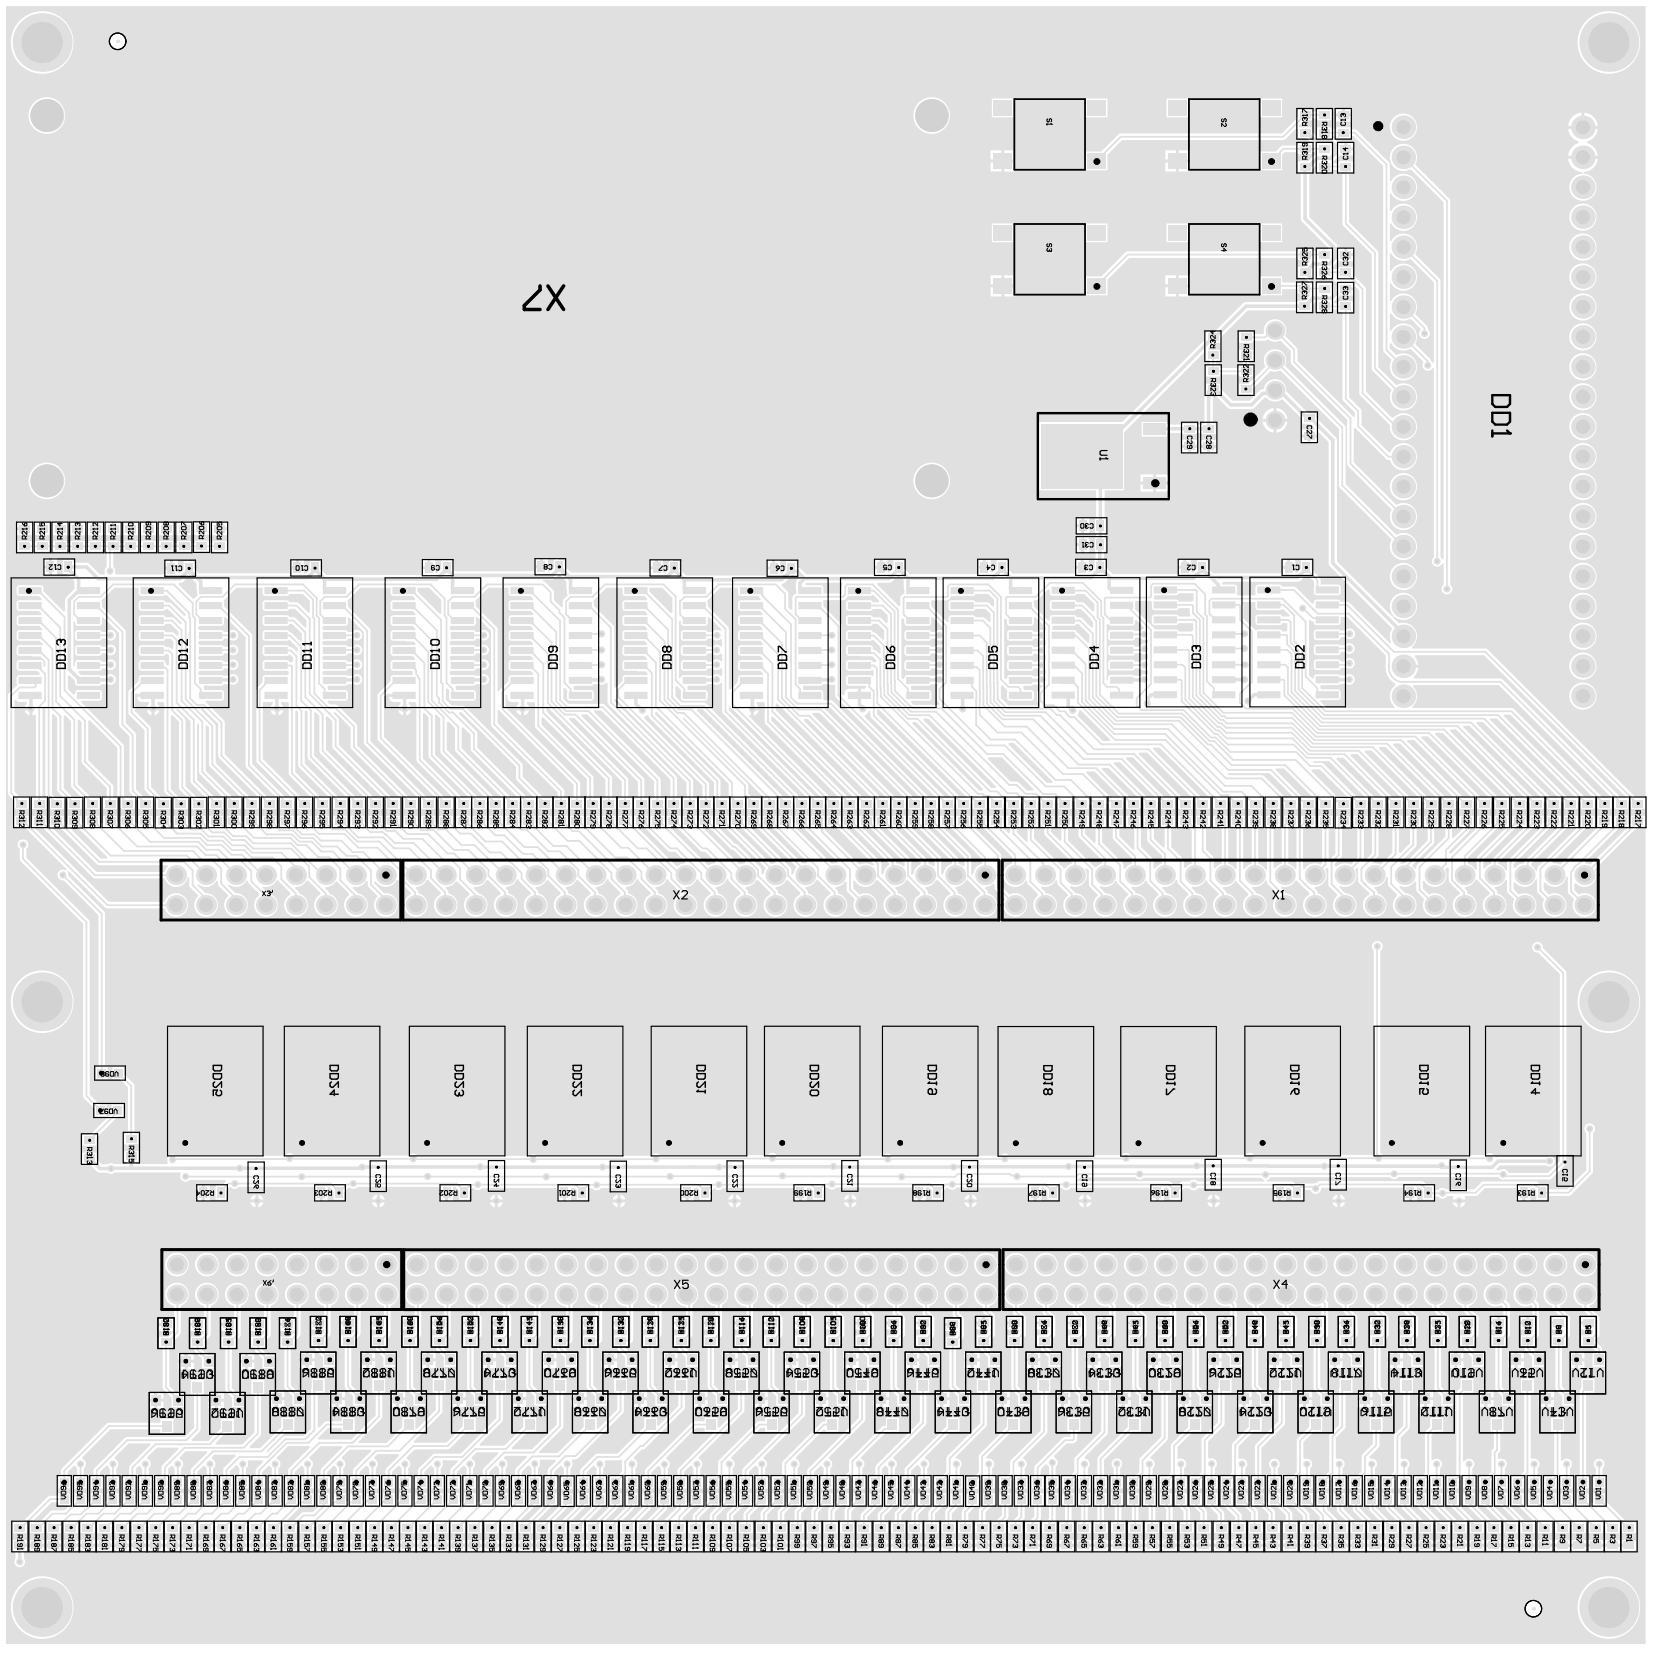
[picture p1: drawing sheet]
<svg xmlns="http://www.w3.org/2000/svg" width="467mm" height="466mm" viewBox="0 0 467 466" stroke-linecap="round" stroke-linejoin="round" font-family="sans-serif">
<g fill="#d2d2d2">
<circle cx="322.8" cy="179" r=".5"/>
<circle cx="322.9" cy="183.1" r=".5"/>
<circle cx="322.9" cy="187.6" r=".5"/>
<circle cx="322.9" cy="191.7" r=".5"/>
<circle cx="294.1" cy="191.7" r=".5"/>
<circle cx="293.9" cy="187.6" r=".5"/>
<circle cx="293.9" cy="183.5" r=".5"/>
<circle cx="293.9" cy="179.2" r=".5"/>
<circle cx="411.7" cy="338.8" r=".5"/>
<circle cx="377.8" cy="338.8" r=".5"/>
<circle cx="342.5" cy="338.8" r=".5"/>
<circle cx="306.2" cy="338.8" r=".5"/>
<circle cx="273.9" cy="338.8" r=".5"/>
<circle cx="239.9" cy="338.8" r=".5"/>
<circle cx="207.3" cy="338.8" r=".5"/>
<circle cx="174.7" cy="338.8" r=".5"/>
<circle cx="140.1" cy="338.8" r=".5"/>
<circle cx="106.8" cy="338.8" r=".5"/>
<circle cx="72.5" cy="338.8" r=".5"/>
<circle cx="31.3" cy="329.7" r=".5"/>
<circle cx="22.7" cy="413.1" r=".5"/>
<circle cx="408.3" cy="166.2" r=".5"/>
<circle cx="405.6" cy="158.4" r=".5"/>
<circle cx="81.7" cy="326.9" r=".5"/>
<circle cx="116.6" cy="326.9" r=".5"/>
<circle cx="185.1" cy="326.9" r=".5"/>
<circle cx="218" cy="326.8" r=".5"/>
<circle cx="250.5" cy="327" r=".5"/>
<circle cx="317.7" cy="326.8" r=".5"/>
<circle cx="352.7" cy="326.8" r=".5"/>
<circle cx="389" cy="326.8" r=".5"/>
<circle cx="420.4" cy="326.9" r=".5"/>
<circle cx="448.6" cy="318.5" r=".5"/>
<circle cx="17.7" cy="246.9" r=".5"/>
<circle cx="402.9" cy="103.1" r=".5"/>
<circle cx="31" cy="161.1" r=".5"/>
<circle cx="402" cy="94.1" r=".5"/>
<circle cx="8.7" cy="200" r=".5"/>
<circle cx="31.2" cy="187.5" r=".5"/>
<circle cx="31.2" cy="183.4" r=".5"/>
<circle cx="31.2" cy="179.2" r=".5"/>
<circle cx="6.5" cy="238.3" r=".5"/>
<circle cx="5.6" cy="440.7" r=".5"/>
<circle cx="393.4" cy="331.2" r=".5"/>
<circle cx="52.3" cy="331.9" r=".5"/>
<circle cx="85.1" cy="332" r=".5"/>
<circle cx="120.7" cy="331.9" r=".5"/>
<circle cx="150.5" cy="327.1" r=".5"/>
<circle cx="154.1" cy="332" r=".5"/>
<circle cx="189.1" cy="331.9" r=".5"/>
<circle cx="220.8" cy="331.8" r=".5"/>
<circle cx="254.4" cy="332" r=".5"/>
<circle cx="283.5" cy="326.9" r=".5"/>
<circle cx="287" cy="331.9" r=".5"/>
<circle cx="321.6" cy="331.3" r=".5"/>
<circle cx="357.1" cy="331.4" r=".5"/>
<circle cx="181.3" cy="200.4" r=".5"/>
<circle cx="323.7" cy="198.4" r=".5"/>
<circle cx="302.7" cy="200.4" r=".5"/>
<circle cx="271.6" cy="200" r=".5"/>
<circle cx="243.4" cy="200" r=".5"/>
<circle cx="212.3" cy="200" r=".5"/>
<circle cx="147.5" cy="200" r=".5"/>
<circle cx="114.2" cy="200" r=".5"/>
<circle cx="78.1" cy="200" r=".5"/>
<circle cx="43.2" cy="200" r=".5"/>
<circle cx="380.8" cy="191.7" r=".5"/>
<circle cx="351.2" cy="191.7" r=".5"/>
<circle cx="265.1" cy="191.7" r=".5"/>
<circle cx="234.7" cy="191.7" r=".5"/>
<circle cx="202.2" cy="191.7" r=".5"/>
<circle cx="169.8" cy="191.7" r=".5"/>
<circle cx="136.5" cy="191.7" r=".5"/>
<circle cx="100.7" cy="191.7" r=".5"/>
<circle cx="65.7" cy="191.7" r=".5"/>
<circle cx="31.2" cy="191.7" r=".5"/>
<circle cx="67.7" cy="329.6" r=".5"/>
<circle cx="102.2" cy="329.3" r=".5"/>
<circle cx="135.5" cy="329.2" r=".5"/>
<circle cx="170" cy="329.3" r=".5"/>
<circle cx="202.9" cy="329.3" r=".5"/>
<circle cx="235.2" cy="329.1" r=".5"/>
<circle cx="269.1" cy="329.3" r=".5"/>
<circle cx="301.5" cy="329.1" r=".5"/>
<circle cx="337.7" cy="328.9" r=".5"/>
<circle cx="406.8" cy="328.9" r=".5"/>
<circle cx="437.3" cy="327.6" r=".5"/>
<circle cx="66.2" cy="333.9" r=".5"/>
<circle cx="99.7" cy="333.9" r=".5"/>
<circle cx="134.8" cy="334.3" r=".5"/>
<circle cx="168.4" cy="334.3" r=".5"/>
<circle cx="202.8" cy="334.3" r=".5"/>
<circle cx="234.8" cy="334.1" r=".5"/>
<circle cx="268.7" cy="334.2" r=".5"/>
<circle cx="300.9" cy="334.3" r=".5"/>
<circle cx="373.7" cy="329" r=".5"/>
<circle cx="336.8" cy="334.3" r=".5"/>
<circle cx="407" cy="336.7" r=".5"/>
<circle cx="371.3" cy="335.3" r=".5"/>
<circle cx="424.2" cy="331.4" r=".5"/>
<circle cx="352.1" cy="197.8" r=".5"/>
<circle cx="433.8" cy="267.3" r=".5"/>
<circle cx="388.7" cy="267" r=".5"/>
<circle cx="367.6" cy="171.6" r=".5"/>
<circle cx="65.7" cy="187.5" r=".5"/>
<circle cx="65.7" cy="183.4" r=".5"/>
<circle cx="65.7" cy="179.2" r=".5"/>
<circle cx="100.7" cy="179.2" r=".5"/>
<circle cx="100.7" cy="183.4" r=".5"/>
<circle cx="100.7" cy="187.5" r=".5"/>
<circle cx="136.5" cy="187.5" r=".5"/>
<circle cx="136.5" cy="183.4" r=".5"/>
<circle cx="136.5" cy="179.2" r=".5"/>
<circle cx="169.8" cy="187.5" r=".5"/>
<circle cx="169.8" cy="183.4" r=".5"/>
<circle cx="169.8" cy="178.8" r=".5"/>
<circle cx="202.3" cy="179.2" r=".5"/>
<circle cx="202.2" cy="183.4" r=".5"/>
<circle cx="202.2" cy="187.5" r=".5"/>
<circle cx="234.7" cy="179.2" r=".5"/>
<circle cx="234.7" cy="183.4" r=".5"/>
<circle cx="234.7" cy="187.5" r=".5"/>
<circle cx="265.1" cy="187.5" r=".5"/>
<circle cx="265.1" cy="183.4" r=".5"/>
<circle cx="265.1" cy="179.2" r=".5"/>
<circle cx="351.2" cy="178.8" r=".5"/>
<circle cx="380.8" cy="178.8" r=".5"/>
<circle cx="351.2" cy="183" r=".5"/>
<circle cx="380.8" cy="183" r=".5"/>
<circle cx="351.4" cy="187.5" r=".5"/>
<circle cx="380.8" cy="187.1" r=".5"/>
<circle cx="48.7" cy="327.2" r=".5"/>
<circle cx="31.9" cy="413.1" r=".5"/>
<circle cx="41" cy="413.1" r=".5"/>
<circle cx="50.2" cy="413.1" r=".5"/>
<circle cx="59.3" cy="413.1" r=".5"/>
<circle cx="68.5" cy="413.1" r=".5"/>
<circle cx="77.6" cy="413.1" r=".5"/>
<circle cx="86.8" cy="413.1" r=".5"/>
<circle cx="96" cy="413.1" r=".5"/>
<circle cx="105.1" cy="413.1" r=".5"/>
<circle cx="114.3" cy="413.1" r=".5"/>
<circle cx="123.4" cy="413.1" r=".5"/>
<circle cx="132.6" cy="413.1" r=".5"/>
<circle cx="141.7" cy="413.1" r=".5"/>
<circle cx="150.9" cy="413" r=".5"/>
<circle cx="160" cy="413.1" r=".5"/>
<circle cx="169.3" cy="413.1" r=".5"/>
<circle cx="178.3" cy="413.1" r=".5"/>
<circle cx="187.5" cy="413.1" r=".5"/>
<circle cx="196.7" cy="413.1" r=".5"/>
<circle cx="205.8" cy="413.1" r=".5"/>
<circle cx="215" cy="413.1" r=".5"/>
<circle cx="224.1" cy="413.1" r=".5"/>
<circle cx="233.4" cy="413.1" r=".5"/>
<circle cx="242.4" cy="413.1" r=".5"/>
<circle cx="251.6" cy="413.1" r=".5"/>
<circle cx="260.7" cy="413.1" r=".5"/>
<circle cx="269.9" cy="413.1" r=".5"/>
<circle cx="279.1" cy="413.1" r=".5"/>
<circle cx="288.2" cy="413.1" r=".5"/>
<circle cx="296.9" cy="412.6" r=".5"/>
<circle cx="306" cy="413.1" r=".5"/>
<circle cx="315.2" cy="413" r=".5"/>
<circle cx="324.3" cy="413.1" r=".5"/>
<circle cx="333.2" cy="413.1" r=".5"/>
<circle cx="341.9" cy="413" r=".5"/>
<circle cx="350.5" cy="413.1" r=".5"/>
<circle cx="359.6" cy="413.1" r=".5"/>
<circle cx="368.8" cy="413.1" r=".5"/>
<circle cx="377.9" cy="413.1" r=".5"/>
<circle cx="387.1" cy="413.1" r=".5"/>
<circle cx="396.2" cy="413.1" r=".5"/>
<circle cx="405.4" cy="413.1" r=".5"/>
<circle cx="414.5" cy="413.1" r=".5"/>
<circle cx="423.7" cy="413.1" r=".5"/>
<circle cx="432.9" cy="413.1" r=".5"/>
<circle cx="442.1" cy="413.1" r=".5"/>
<circle cx="451.2" cy="413.1" r=".5"/>
</g>
<g fill="#e0e0e0">
<path d="M184.9 201l.3-.2 20.4 20.4v4h-2.3v-4.8l-.2-.7-18.2-18.2z"/>
<path d="M181.9 202.2l.7-.5 .4 .2 .3 .7 18.2 18.2v4.1l-.3 .3h-1.1v-3.9l-.3-.7-18-17.9z"/>
<path d="M226.9 202.9h1l22 21.9-.2 .4h-1.1l-21.8-21.9z"/>
<path d="M217.6 202.3l.4-.1 22.7 22.6-.1 .4h-1.2l-21.8-21.9z"/>
<path d="M229.4 201.1h1.8l23.8 23.7-.2 .4h-1.9l-23.7-23.7z"/>
<path d="M232.9 233.4l.3-.2h2.7l10.7 10.7-.5 .3a3.2 3.2 0 0 0-3.5-.2l-9.7-9.7z"/>
<path d="M9.3 429.1l5.2-5.2h2v.7h2.7l.1 .4-1.1 1.1-3.7 .1-3.4 3.3h-1.7z"/>
<path d="M14.7 201.6l.4-.2 1 1.1v20.3l.3 .7 1.4 1.4-.2 .4h-1.7l-1.2-1.2z"/>
<path d="M15 233.3h1.7l10.9 10.7 19.6 .1 .2 .4-.9 1.5h-19.3l-12.3-12.3z"/>
<path d="M19.9 233.3h1.8l8.6 8.5-.2 .4h-1.8l-8.5-8.5z"/>
<path d="M48.2 201.9l.4-.2 1.9 1.9v18.6l.3 .7 2 2-.2 .4h-1.8l-2.6-2.6z"/>
<path d="M18 202l.4-.2 1.6 1.7 .1 18.5 2.8 2.9-.2 .4h-1.8l-2.9-2.9z"/>
<path d="M24.9 203.4l.4-.2 7.8 7.8v13.8l-.3 .4h-.8v-3.2l-.3-.7-6.8-6.8z"/>
<path d="M49.7 200.1l.5-.2 3.5 3.6v16.9l.3 .6 3.8 3.9-.1 .4h-1.9l-3.4-3.5v-18.5l-.3-.7z"/>
<path d="M28.8 169.2l3.5-3.4h6.8v1.6a.76 .76 0 0 0 .8 .7h6.1l1-.2 5.4 5.4v.4l-.4 .1-3.9-3.8-1.4-.1-.2-.3-.5-.3h-6.1a.76 .76 0 0 0-.8 .8v1.5a.76 .76 0 0 0 .8 .8h6.1l.5-.3 .2-.3h.6l4 4.1-.5 .2-1.9-1.9-2.2-.1-.4-.5h-6.4a.76 .76 0 0 0-.8 .7v1.5a.76 .76 0 0 0 .8 .8h6.1l.5-.2 .2-.4h1.4l2.2 2.2v1l-.4 .2-1-1h-2.2l-.2-.4-.5-.2h-6.1a.76 .76 0 0 0-.8 .8v1.4a.76 .76 0 0 0 .8 .8h6.1l.5-.2 .2-.4h1.5l.7 .8v2l-.4 .2a1.61 1.61 0 0 0-1.8-.6l-.2-.4-.5-.2h-6.1a.76 .76 0 0 0-.8 .8v1.5a.76 .76 0 0 0 .8 .7h6.1l.5-.2 .2-.3h.5l.5 .5v2.6l-.4 .1-.6-.3a.9 .9 0 0 0-.7-1.2h-6.1a.76 .76 0 0 0-.8 .8v1.5a.76 .76 0 0 0 .8 .8h6.1l.3 .2v.6l-.3 .4h-6.1a.76 .76 0 0 0-.8 .7v1l-2.8 3-.1 5.8 .3 .7 4.3 4.3v16.5l.2 .6 1.7 1.7-.2 .4h-1.6l-2.5-2.5v-15.4l-.3-.6-2.6-2.7-.1-26.1-6.5-6.7-.3-1.5z"/>
<path d="M83.3 200.7l.4-.2 .4 .4 .1 15.3 8.5 8.6-.2 .4h-2l-7.2-7.4z"/>
<path d="M55.9 176.9l.5-.3h6.1a.76 .76 0 0 0 .7-.8v-1.5l.4-.2 5.7 5.7 .1 36.5 8.3 8.5-.1 .4h-2l-12.2-12.4v-9.3l-5.4-5.4 .2-.4h4.3a.76 .76 0 0 0 .7-.8v-1.5a.76 .76 0 0 0-.7-.7h-4.9l-.2-.8 .2-.4h4.9l.6-.5h1.9a1.51 1.51 0 0 0 2-.4 1.51 1.51 0 0 0-.3-2.1 1.51 1.51 0 0 0-2 .1h-1.8l-.4-.1h-6.1l-.5-.3v-.6l.5-.3h6.1l.5-.3 .2-.4h1.5a1.52 1.52 0 0 0 2.2-.1 1.52 1.52 0 0 0-.2-2.2 1.52 1.52 0 0 0-2.2 .4h-1.3l-.7-.5h-6.1l-.5-.3v-.6l.5-.3h6.1l.5-.2 .2-.5h1.4a1.52 1.52 0 0 0 2.2 .2 1.52 1.52 0 0 0 0-2.2 1.52 1.52 0 0 0-2.2 .2h-1.5l-.6-.5h-6.1l-.5-.3v-.6l.5-.3h6.1l.5-.2 .2-.4h1.4a1.52 1.52 0 0 0 2.2 .2 1.52 1.52 0 0 0 0-2.3 1.52 1.52 0 0 0-2.2 .2h-1.4l-.7-.5h-6.1l-.5-.3z"/>
<path d="M63.2 169.2l3.5-3.4h7.3l.1 1.6a.76 .76 0 0 0 .8 .7h6l.6-.2 .2-.3h3.7l2 1.9v3.2l-.4 .2-3-2.9-2.3-.1-.2-.3-.6-.3h-6a.76 .76 0 0 0-.8 .8v1.5a.76 .76 0 0 0 .8 .8h6l.6-.3 .2-.3h1.6l3.2 3.2v1.8l-.4 .2-2.9-2.8-1.5-.1-.5-.5h-6.3a.76 .76 0 0 0-.8 .7v1.5a.76 .76 0 0 0 .8 .8h6l.6-.2 .2-.4h.7l2.8 2.8v2l-.4 .2-2.3-2.4-.8-.2-.5-.6h-6.3a.76 .76 0 0 0-.8 .8v1.4a.76 .76 0 0 0 .8 .8h6l.8-.2 2.3 2.3v.8l-.4 .1-1.2-1.1-.7-.1-.2-.4-.6-.2h-6a.76 .76 0 0 0-.8 .8v1.5a.76 .76 0 0 0 .8 .7h6l1.1-.2 .7 .7v1.1l-.4 .3-.6-.1-.2-.3-.6-.3h-6a.76 .76 0 0 0-.8 .8v1.5a.76 .76 0 0 0 .8 .8l6.1-.1 .5 .3v.7l-.5 .3h-6.1a.76 .76 0 0 0-.8 .7l-.2 1.5-1.3 1.3-.3 .7 .1 20.2 9.8 9.9-.2 .4h-1.2l-9.6-9.6v-36.2l-.3-.7-7.7-7.6-.1-1.4z"/>
<path d="M180.2 233.2h1.4l6.9 6.8 .6 .3h1.5l2.9 2.9-.2 .4a3 3 0 0 0-2.2 1l-11-11z"/>
<path d="M203 233.2h1.3l11.8 11.7-.6 1.6-.4 .2-.2-.1v-1.2l-.3-.6-6.5-6.5-.8-.3-4.4-4.4z"/>
<path d="M189.4 233.2h1.4l6.8 6.8 .7 .3h.7l2.9 2.9-.1 .4-1.2 .2-.7 .4-10.7-10.6z"/>
<path d="M198.5 233.2h1.3l6.4 6.4 .8 .3 3.4 3.3-.2 .4-1.4 .4-10.4-10.4z"/>
<path d="M207.5 233.2h1.3l10 10-.1 .4-1.1 .2-10.2-10.2z"/>
<path d="M212 233.2h1.3l11.5 11.5-.6 .9-.3 .9-.4 .2-.2-.1v-1.2l-.3-.7-11.1-11.1z"/>
<path d="M216.5 233.2h1.3l10.1 10-.3 .4-1.1 .1-10.2-10.1z"/>
<path d="M224.8 233.2h1.6l10 10-.2 .4-1.5 .1-10.1-10.1z"/>
<path d="M92 202.3l.4-.2 1.4 1.4v7.1l.2 .6 13.6 13.6-.2 .4h-1.7l-13.7-13.7z"/>
<path d="M86 200.6l.4-.2 .4 .4 .1 13.1 10.7 10.9-.1 .4h-1.7l-9.8-9.8z"/>
<path d="M88.7 201.1l.3-.2 1.1 1.1 .1 10.3 12.4 12.5-.2 .4h-1.7l-12-12z"/>
<path d="M130.3 205.4l.4-.2 2.1 2.1v4l.3 .7 12.8 12.8-.1 .4h-1.4l-14.1-14.1z"/>
<path d="M94.3 200.8l4.6 4.5v5.4l.3 .7 13.4 13.4-.2 .4h-1.7l-15.1-15v-7.1l-.2-.6-1.2-1.2z"/>
<path d="M129.6 200.9h.6l15.4 15.5 .1 3.5 4.8 4.9-.2 .4h-1.3l-14.3-14.3-.1-4.3-5.1-5.3z"/>
<path d="M56.8 199.9l.4-.1 4.4 4.4v9.4l11.1 11.2-.1 .4h-1.8l-9.9-9.9-.1-10.8-4.1-4.2z"/>
<path d="M12 199.7l.4-.4 .4 .2 .1 25.3-.3 .4h-.6z"/>
<path d="M55.6 204.3l.6-.1v14l6.6 6.6-.2 .4h-1.8l-5.2-5.2z"/>
<path d="M58 204.8l.4-.1 .6 .5 .1 10.8 8.6 8.8-.1 .4h-1.8l-7.8-7.8z"/>
<path d="M126.1 203.7l.4-.1 1.9 1.9v6l.3 .6 12.7 12.7-.2 .4h-1.5l-13.6-13.6z"/>
<path d="M119.4 201.3l.4-.1 1.1 1.1 .1 11.3 11.1 11.2-.1 .4h-1.4l-11.2-11.2z"/>
<path d="M122.8 201.8l.3-.2 1.1 1.1 .1 9.6 12.4 12.5-.2 .4h-1.4l-12.3-12.4z"/>
<path d="M98.2 169.2l3.5-3.4h8.5v1.6a.76 .76 0 0 0 .8 .7h5.4l.8 .8-.2 .4h-6a.76 .76 0 0 0-.8 .8v1.5a.76 .76 0 0 0 .8 .8h5.5l.8 .8-.2 .4h-6.1a.76 .76 0 0 0-.8 .7v1.5a.76 .76 0 0 0 .8 .8h5.5l.8 .8-.2 .4h-6.1a.76 .76 0 0 0-.8 .8v1.4a.76 .76 0 0 0 .8 .8l5.7 .2 .6 .6-.2 .4h-6.1a.76 .76 0 0 0-.8 .8v1.5a.76 .76 0 0 0 .8 .7h5.4l.8 .8-.2 .4h-6a.76 .76 0 0 0-.8 .8v1.5a.76 .76 0 0 0 .8 .8h5.3l.2 .2v.7l-.2 .3h-5.3a.76 .76 0 0 0-.8 .7v1l-3.6 3.7v12.8l16 16.1-.2 .4h-1.7l-16.2-16.1v-31.2l-.2-.7-6-6-.3-1.5z"/>
<path d="M257.5 233.2h1.3l9.8 9.7v.8a3.3 3.3 0 0 0-2.4 2.8l-.4 .2-.2-.1-.1-4.7-8.2-8.3z"/>
<path d="M252.9 233.2h1.4l9.4 9.4v1.7l-.4 .1-1.3-.7-.3-1.1-9-9z"/>
<path d="M266.5 233.2h1.4l9.2 9.1v1.4a3.3 3.3 0 0 0-2.4 2.8l-.5 .2-.2-.1v-5.3l-7.6-7.7z"/>
<path d="M304 332.8l.9-.6h15.5a1.48 1.48 0 0 0 2.3 .1h33.1l1 .6v.4h-18.9a1.44 1.44 0 0 0-2.2 0l-2.2 .1-1.3 1.1h-.8l-1-1-.7-.3h-25.7z"/>
<path d="M262 233.2h1.3l8.9 8.8v2.3l-.4 .1-1.3-.7v-1.2l-.3-.6-8.3-8.3z"/>
<path d="M363.5 233.2h2.1l.2 .3v11.6l-.4 .1a2.99 2.99 0 0 0-1.9-1.5z"/>
<path d="M239.1 233.2h1.3l10.5 10.4v.5a3.2 3.2 0 0 0-1.6 2.4l-.4 .2-.2-.1v-2.9l-.3-.6-9.5-9.5z"/>
<path d="M248.3 233.2h1.4l10.2 10.1-.2 .5a3.3 3.3 0 0 0-1.9 2.7l-.5 .2-.2-.1v-3.7l-.2-.6-8.8-8.7z"/>
<path d="M243.6 233.2h1.5l10.2 10.1v1l-.4 .1-1-.6-1-.2-.3-.9-9.1-9.1z"/>
<path d="M325.5 210.9h1.7l13.9 13.9-.2 .4h-1.9l-13.7-13.9z"/>
<path d="M370.2 217.1h2.3l7.8 7.8-.2 .4-2.5-.2-7.6-7.6z"/>
<path d="M370.7 214.7h4.3l10.1 10.1-.1 .4h-1.8l-9.7-9.7-.7-.3h-2.3z"/>
<path d="M346.7 218.2h11.5l6.7 6.6-.2 .4-1.9-.2-6.4-6.2-9.9-.1z"/>
<path d="M360.1 216.8h2.2l8 8-.2 .4-2.4-.2-7.8-7.8z"/>
<path d="M414.3 241.9l8.7-8.7h1.8l.2 .4-8 8-.3 .6v3.1l-.4 .1a3.1 3.1 0 0 0-2-1.7z"/>
<path d="M418.6 242.6l9.4-9.4h1.7l.2 .4-8.8 8.7-.3 1.4a3 3 0 0 0-1.8 1.3l-.4-.1z"/>
<path d="M377.2 213.7h1.8l11.1 11.1-.2 .4h-1.8l-11-11.1z"/>
<path d="M381.2 212.8h1.8l12.1 12-.2 .4h-1.8l-12-12.1z"/>
<path d="M422.8 243.3l10.1-10.1h1.7l.1 .4-9.2 9.1-.2 .7v2.1l-.5 .1a3.2 3.2 0 0 0-2-1.9z"/>
<path d="M432 243.7l10.6-10.5h2.1l.2 .4-10.9 10.9-.3 1.2h-.4l-.4-.8-.9-.8z"/>
<path d="M427.1 243.8l10.6-10.6h1.7l.1 .4-9.1 9.1-.2 .9a3.5 3.5 0 0 0-2.7 1.2l-.4-.1z"/>
<path d="M447.3 243.2l10-10h1.6l.2 .4-10.4 10.4-1.2-.4z"/>
<path d="M393.2 209.8h1.8l15.1 15-.2 .4h-1.8l-15.1-15.1z"/>
<path d="M397.2 208.8h1.8l16.1 16-.2 .4h-1.8l-16.1-16z"/>
<path d="M385.2 211.8h1.8l13.1 13-.2 .4h-1.8l-13-13.1z"/>
<path d="M389.2 210.8h1.8l14.1 14-.2 .4h-1.8l-14-14.1z"/>
<path d="M409.2 205.8h1.6l19.1 19-.2 .4h-1.6l-19-19z"/>
<path d="M413 204.8h1.7l20 20-.1 .4h-1.7l-20-20z"/>
<path d="M401.2 207.8h1.7l17.1 17-.2 .4h-1.7l-17.1-17z"/>
<path d="M405.1 206.8h2l18 18-.1 .4h-2l-18.1-18z"/>
<path d="M245.2 200.6l.4 .1v1.2l.3 .6 22.3 22.3-.2 .4h-1.1l-22.9-23 .1-.5 .9-.6z"/>
<path d="M247.5 200.2l.4-.2 24.8 24.8-.2 .4h-1.3l-23.7-23.7z"/>
<path d="M232.8 199.5h1.3l25.3 25.3-.1 .4h-1.3l-25.4-25.3z"/>
<path d="M257.6 203.7h.9l18.9 18.9-.2 .4h-.9l-18.9-18.9z"/>
<path d="M260.7 202.7h1.2l19.2 19.2-.2 .5h-1.1l-19.3-19.3z"/>
<path d="M278.9 213.7h3.8l8.9 8.9-.1 .4h-1.7l-2.6-2.4-2-.1-6.5-6.4z"/>
<path d="M284.7 209.6h1.4l10.9 10.9-.2 .4h-1.3l-10.9-10.9z"/>
<path d="M304.5 200.5l.5-.1 8.3 8.3-.2 .4h-1.9l-7.3-7.3 .3-.3z"/>
<path d="M257.2 193.5h4.8l.7-.5 1.8 .1 .1 .5-.4 .7v2.9l.3 .6 .6 .7-.1 .4h-7.2l-.8-.8 .2-.4h4.8a.76 .76 0 0 0 .8-.8v-1.5a.76 .76 0 0 0-.8-.7h-4.9l-.1-.8z"/>
<path d="M254.4 174.6l.3-.2 .5 .5v.9a.76 .76 0 0 0 .8 .8h6a.76 .76 0 0 0 .8-.8v-1.5l.4-.2 2.8 2.9v.6l-.4 .2a1.41 1.41 0 0 0-1.7 .5h-1.2l-.7-.5h-6a.76 .76 0 0 0-.8 .8v1.4a.76 .76 0 0 0 .8 .8h6l.6-.2 .2-.4h1.1a1.41 1.41 0 0 0 1.7 .4l.4 .3v.8l-.4 .3a1.41 1.41 0 0 0-1.7 .5h-1.2l-.7-.5h-6a.76 .76 0 0 0-.8 .8v1.5a.76 .76 0 0 0 .8 .7h6l.6-.2 .2-.5h1.1a1.42 1.42 0 0 0 1.7 .5l.4 .3v.8l-.4 .3a1.45 1.45 0 0 0-1.8 .5h-1.1l-.7-.5h-6a.76 .76 0 0 0-.8 .8v1.5a.76 .76 0 0 0 .8 .8h6l.6-.3 .2-.4h1.2a1.37 1.37 0 0 0 1.6 .3l.4 .3v.8l-.4 .3a1.37 1.37 0 0 0-1.6 .3h-1.5l-.5-.1h-6a.82 .82 0 0 0-.8 1l-.4 .2-.4-.5z"/>
<path d="M247.6 164.4l3.7-.1 2.3-2.1 1.4 1.5 .2 2.8v1l-.6 .3-.5 .6-.1 2.4-.4 .2-6.1-6.2z"/>
<path d="M262.9 169.4l4.6-.1 .6-.5 .3-.7h6.1l.5-.2 .2-.3h3.6l1.7 1.6v1.8l-.4 .2-1.3-1.2-3.6-.1-.2-.3-.5-.3h-6.1a.76 .76 0 0 0-.7 .8v1.5a.76 .76 0 0 0 .7 .8h6.1l.5-.3 .2-.3h2.9l1.4 1.4v2.2l-.4 .1-1.4-1.3-2.5-.1-.2-.3-.5-.2h-6.1a.76 .76 0 0 0-.7 .7v1.1l-.4 .1-4.5-4.4a1.74 1.74 0 0 1 .1-1.7z"/>
<path d="M282.4 193.5l.4-.2 1.4 1.3v2.3a.76 .76 0 0 0 .7 .8h6.1a.76 .76 0 0 0 .7-.8v-1.5a.76 .76 0 0 0-.7-.7h-2.1l-.2-.8 .2-.4h2.1l.6-.4 2.4 .1 .2 .4-1.2 1.3-.3 .6v2.2l.5 .9-.1 .4h-8.6l-2.1-2.1z"/>
<path d="M283.4 174.6l.4-.1 .4 .4v.9a.76 .76 0 0 0 .7 .8h6.1a.76 .76 0 0 0 .7-.8v-1.5l.4-.2 3 2.9v.8l-.3 .1a1.66 1.66 0 0 0-2.1 .4h-1l-.7-.5h-6.1a.76 .76 0 0 0-.7 .8v1.4a.76 .76 0 0 0 .7 .8h6.1l.5-.2 .2-.4h1a1.86 1.86 0 0 0 2.1 .4l.3 .1v1.3l-.3 .2a1.75 1.75 0 0 0-2.1 .3h-1l-.7-.5h-6.1a.76 .76 0 0 0-.7 .8v1.5a.76 .76 0 0 0 .7 .7h6.1l.5-.2 .2-.4h1a1.97 1.97 0 0 0 2.1 .4l.3 .2v1.2l-.4 .2a1.53 1.53 0 0 0-2 .3h-1l-.7-.5h-6.1a.76 .76 0 0 0-.7 .8v1.5a.76 .76 0 0 0 .7 .8h6.1l.5-.3 .2-.4h1a1.65 1.65 0 0 0 2.1 .4l.3 .1v.9l-.4 .3a1.42 1.42 0 0 0-1.8 .5h-1.3l-.6-.3h-6.1a.82 .82 0 0 0-.7 1l-.4 .2-.4-.4z"/>
<path d="M297 176.7l6.1-.2 .7-.5h.5l3.1 3.1v2.2l-.4 .1-3.7-3.6-6.3-.1z"/>
<path d="M291.8 169.3l1.2-.3 2.8-2.8 .4 .2v.9a.76 .76 0 0 0 .8 .8h6.1l.7-.5h2.2l2.8 2.8v2l-.4 .2-2.7-2.6-1.9-.1-.5-.6h-6.3a.76 .76 0 0 0-.8 .7v1.5a.76 .76 0 0 0 .8 .8h6.1l.7-.5h1.2l2.8 2.8 .6 1v1.3l-.4 .2-3-2.9-1.2-.1-.5-.5-6.3-.1a.76 .76 0 0 0-.8 .8v.7l-.4 .2-4.1-4.1-.1-1.4z"/>
<path d="M314.4 215.1h1.7l9.8 9.7-.2 .4h-1.7l-9.8-9.7z"/>
<path d="M317.9 213.7h1.7l11.2 11.1-.2 .4h-1.7l-11.2-11.1z"/>
<path d="M306.7 217.7h2.2l7.1 7.1-.1 .4-2.4-.2-7-6.9z"/>
<path d="M311.1 216.7h1.7l8.1 8.1-.1 .4h-1.7l-8.2-8.2z"/>
<path d="M416.8 203.7h1.6l21.1 21.1-.1 .4h-1.7l-21.1-21.1z"/>
<path d="M420.6 202.7h1.7l22.2 22.1-.2 .4h-1.7l-22.2-22.1z"/>
<path d="M321.5 212.3h2.2l12.4 12.5-.1 .4h-2.2l-12.5-12.5z"/>
<path d="M424.4 201.6h1.7l23.3 23.2-.2 .4h-1.7l-23.2-23.2z"/>
<path d="M312.3 176.2l.4-.2 .8 .5h6a.76 .76 0 0 0 .8-.7v-.7l.4-.2 2.1 2.2-.1 .4-1.1 .6h-1.5l-.6-.4h-6a.76 .76 0 0 0-.8 .8v1.5a.76 .76 0 0 0 .8 .7h6a.77 .77 0 0 0 .8-.8h1.3a1.48 1.48 0 0 0 1.9 .4l.4 .3v.8l-.4 .3a1.43 1.43 0 0 0-2 .8h-1.3l-.7-.6h-6a.76 .76 0 0 0-.8 .8v1.5a.76 .76 0 0 0 .8 .8h6l.6-.3 .2-.4 3.3 .2 .3 .2v1.3l-.4 .2a1.42 1.42 0 0 0-1.8 .5h-1.4l-.2-.3-.6-.2h-6a.76 .76 0 0 0-.8 .7v1.5a.76 .76 0 0 0 .8 .8h6l.6-.2 .2-.4h1.4a1.41 1.41 0 0 0 1.8 .4l.4 .3v.7l-.4 .3a1.37 1.37 0 0 0-1.7 .3h-1.7l-.6-.2h-6a.76 .76 0 0 0-.8 .8v.5l-.4 .2z"/>
<path d="M320.6 169.5h4.1l.4 .3-.1 1.6a.76 .76 0 0 0 .8 .8h6.1l.5-.2 .2-.4h3.1v1.4l.2 .5-.1 .5h-3.2l-.2-.4-.5-.2h-6.1a.76 .76 0 0 0-.8 .7v1.5a.76 .76 0 0 0 .8 .8h6.1l.5-.2 .2-.4h4v2l-.4 .4h-3.6l-.2-.4-.5-.2h-6.2l-.2-.5-5.3-5.3 .1-1.9z"/>
<path d="M396 187.6h4.2l-.5-1.7-.5-.6 .2-.5h19.4l40 40-.2 .4h-1.2l-33.7-33.7-24.7-.1-.1-.4a3.9 3.9 0 0 0 1.3-2.6h-4.2z"/>
<path d="M392.2 71.6l.4-.1a3.8 3.8 0 0 0 5.4 1.5l6.6 6.7v22.6h-.4l-.7-1-4.2-4.2a3.8 3.8 0 0 0-1.4-5.4 3.8 3.8 0 0 0-5.3 1.6h-.4v-4.8l.4-.1a3.8 3.8 0 0 0 5.4 1.5l3 3.1a1.51 1.51 0 0 0-.1 2.2 1.51 1.51 0 0 0 2.2-.1 1.51 1.51 0 0 0-.2-2.2l-.3-1-3.3-3.3a3.8 3.8 0 0 0-1.4-5.3 3.8 3.8 0 0 0-5.3 1.6l-.4-.1v-4.8l.4-.1a3.8 3.8 0 0 0 5.8 1.3 3.8 3.8 0 0 0 0-6 3.8 3.8 0 0 0-5.8 1.3l-.4-.1z"/>
<path d="M325.7 168h6.2l.5-.3 .2-.3h4.2v2l-.4 .3h-3.8l-.2-.3-.5-.2h-6.1l-.2-.4z"/>
<path d="M398.9 193.3h24.1l31.5 31.5-.2 .4h-1.9l-25.5-25.4-28.3-.1-.1-.4a4 4 0 0 0 .3-5.7z"/>
<path d="M350.8 169.8h3.4l.1 1.6a.76 .76 0 0 0 .7 .8h6.1l1-.3 1.8 1.7-.2 .4h-1.9l-.2-.4-.5-.2h-6.1a.76 .76 0 0 0-.7 .7v1.5a.76 .76 0 0 0 .7 .8h6.1l.5-.2 .2-.4h1.4l.1 2-.4 .4h-1.1l-.2-.4-.5-.2-7 .1-3.2-3.2v-3.5l-.3-.7z"/>
<path d="M205.7 199.6l.4-.2 25.4 25.4-.2 .4h-1l-24.6-24.8z"/>
<path d="M196.9 200.1h1.3l24.8 24.7-.2 .4h-1.4l-24.7-24.7z"/>
<path d="M153.3 163.5h2.9l1.6-1.5 2 2.1v1.8l.4 2a2.73 2.73 0 0 0-1.4 3.3l-.4 .2-2.1-2.1-.1-2.6-2.4-2.5-.6-.2z"/>
<path d="M117.9 165.8h3.2l3.4 3.5v3.8l-.4 .1-6.2-6.2z"/>
<path d="M167.6 169.2l3.5-3.4h4.5v1.6a.76 .76 0 0 0 .8 .7h5.4l.8 .8-.2 .4h-6a.76 .76 0 0 0-.8 .8v1.5a.76 .76 0 0 0 .8 .8h5.5l.8 .8-.2 .4h-6.1a.76 .76 0 0 0-.8 .7v1.5a.76 .76 0 0 0 .8 .8h5.5l.8 .8-.2 .4h-6.1a.76 .76 0 0 0-.8 .8v1.4a.76 .76 0 0 0 .8 .8h5.5l.8 .8-.2 .4h-6.1a.76 .76 0 0 0-.8 .8v1.5a.76 .76 0 0 0 .8 .7h5.4l.8 .8-.2 .4h-6a.76 .76 0 0 0-.8 .8v1.5a.76 .76 0 0 0 .8 .8l5.7 .1 .7 .7-.2 .4h-6.2a.76 .76 0 0 0-.8 .7v.9l-1.9 1.9-.4-.1-.1-17.2-5.6-5.7-.2-1.3z"/>
<path d="M134.3 169.2l3.5-3.4h5.7v1.6a.76 .76 0 0 0 .8 .7h5.4l.8 .8-.2 .4h-6a.76 .76 0 0 0-.8 .8v1.5a.76 .76 0 0 0 .8 .8h5.4l.8 .8-.2 .4h-6a.76 .76 0 0 0-.8 .7v1.5a.76 .76 0 0 0 .8 .8h5.4l.8 .8-.2 .4h-6a.76 .76 0 0 0-.8 .8v1.4a.76 .76 0 0 0 .8 .8h5.4l.7 .8-.1 .4h-6a.76 .76 0 0 0-.8 .8v1.5a.76 .76 0 0 0 .8 .7h5.4l.8 .8-.2 .4h-6a.76 .76 0 0 0-.8 .8v1.5a.76 .76 0 0 0 .8 .8h5.4l.8 .8-.2 .4h-6a.76 .76 0 0 0-.8 .7v1l-2.7 2.8h-.4l-.1-17.8-6-6.2-.1-1.3z"/>
<path d="M91 176.9l.3-.3h6.1a.76 .76 0 0 0 .8-.8v-1.4l.4-.2 4.1 4.1 .1 31.5 14.8 15-.2 .4h-1.7l-14.9-14.8v-5.5l-.3-.6-5.2-5.3-.7-.2h-1.5l-.7-.7 .2-.4h4.8a.76 .76 0 0 0 .8-.8v-1.5a.76 .76 0 0 0-.8-.7h-4.9l-.1-.8 .2-.4h4.8l.7-.5h1.9a1.51 1.51 0 0 0 2-.4 1.51 1.51 0 0 0-.3-2.1 1.51 1.51 0 0 0-2.1 .1l-8.3-.1-.3-.4v-.5l.3-.3h6.1l.5-.3 .3-.4h1.4a1.52 1.52 0 0 0 2.2-.1 1.52 1.52 0 0 0-.2-2.2 1.52 1.52 0 0 0-2.2 .4h-1.3l-.7-.5h-6.1l-.3-.3v-.5l.3-.4h6.1l.5-.2 .3-.5h1.3a1.52 1.52 0 0 0 2.2 .2 1.52 1.52 0 0 0 0-2.2 1.52 1.52 0 0 0-2.2 .2h-1.4l-.7-.5h-6.1l-.3-.3v-.5l.3-.4h6.1l.5-.2 .2-.4h1.4a1.52 1.52 0 0 0 2.2 .2 1.52 1.52 0 0 0 0-2.3 1.52 1.52 0 0 0-2.2 .2h-1.4l-.7-.5h-6.1l-.3-.4z"/>
<path d="M50.5 164.5l1.2-.4 1.6-1.6 2.2 2.1 .1 2.8 .3 .5-1 .9-.5 .1-4.1-4z"/>
<path d="M227.5 164.4h10.2l.1 .5-.2 .6-.1 1.9h-5.1l-.1-1.5a.76 .76 0 0 0-.7-.8h-4.2l-.2-.4z"/>
<path d="M220.7 164.7l.7-.3 2.1-2.1 1 .1 .8 .8-.4 .5a3.5 3.5 0 0 0-.2 2.9l.1 .9-.7 .2-.5 .6v3.6l-.4 .2-.7-.7-.1-4.2-1.9-2.1z"/>
<path d="M226.8 193.5h4.8l.7-.5 2.9 .1 .5 .3v2.8l.2 .6 28.1 28-.2 .4h-1.5l-27.2-27.3-.7-.3h-1.9l-.2-.4v-1.8a.76 .76 0 0 0-.7-.7h-4.9l-.2-.8z"/>
<path d="M232.4 169.3h5.5a2.09 2.09 0 0 0 1.5-1.2h6.1l1.1-.1 1.5 1.5-.1 .4h-1.7l-.2-.3-.6-.3h-6a.76 .76 0 0 0-.8 .8v1.5a.76 .76 0 0 0 .8 .8h6l.6-.3 .2-.3h2.3l1.9 1.8v2.1l-.4 .2-1.7-1.7-2.1-.1-.2-.3-.6-.2h-6a.76 .76 0 0 0-.8 .7v1.5a.76 .76 0 0 0 .8 .8h6l.6-.2 .2-.4h1.3l1.9 1.9v2.5l-.4 .2-1.9-1.9-.9-.3-.5-.6h-6.3a.76 .76 0 0 0-.8 .8v1.4a.76 .76 0 0 0 .8 .8h6l1.1-.2 1.9 2v1.7l-.4 .2-1.2-1.1-.6-.1a.94 .94 0 0 0-.8-1.3h-6a.76 .76 0 0 0-.8 .8v1.5a.76 .76 0 0 0 .8 .7l6.7 .1 1.2 1.2a.83 .83 0 0 1-.8 .5 .83 .83 0 0 1-.8-.5l-6.3-.1a.76 .76 0 0 0-.8 .8v1.5a.76 .76 0 0 0 .8 .8h6l.6-.3 .4 .2v1.3l-.4 .2-.6-.2h-6a.76 .76 0 0 0-.8 .7v1.5a.76 .76 0 0 0 .8 .8h4.9v.4l-.3 .4h-1.2v1.9h-.8v-1.9h-2.6a1.27 1.27 0 0 0-1.1 1.8l-.4 .1-.5-.4v-19.6l-5.2-5.2-.1-1.3z"/>
<path d="M191.6 175.3l.5-.1v.6a.76 .76 0 0 0 .8 .8h6a.76 .76 0 0 0 .8-.8v-1.5l.4-.2 3.5 3.5-.4 .4a1.55 1.55 0 0 0-2.1 .3h-1.4l-.8-.5h-6a.76 .76 0 0 0-.8 .8v1.4a.76 .76 0 0 0 .8 .8h6l.6-.2 .2-.4h1.4a1.46 1.46 0 0 0 2.3 .1l.4 .2v1.7l-.4 .2a1.47 1.47 0 0 0-2.4 .1h-1.4l-.7-.5h-6a.76 .76 0 0 0-.8 .8v1.5a.76 .76 0 0 0 .8 .7h6l.6-.2 .2-.5h1.3a1.47 1.47 0 0 0 2.4 .1l.4 .1v1.9l-.4 .2a1.5 1.5 0 0 0-2.4 .1h-1.4l-.7-.5h-6a.76 .76 0 0 0-.8 .8v1.5a.76 .76 0 0 0 .8 .8h6l.6-.3 .2-.4h1.4a1.44 1.44 0 0 0 2.3-.1l.4 .2v1.9l-.4 .1a1.45 1.45 0 0 0-2.2-.1l-8.3-.1-.6 .2-.2 .4-.5 .2z"/>
<path d="M183.3 165.8h3.6l2.8 2.9v4.2l-.4 .1-6-6z"/>
<path d="M190.6 193.7l.4-.1 1.2 1.2-.1 2.1a.76 .76 0 0 0 .8 .8h6a.76 .76 0 0 0 .8-.8v-1.5a.76 .76 0 0 0-.8-.7h-4.8l-.2-.8 .2-.4h4.8l.7-.5h1.9a1.43 1.43 0 0 0 1.9-.3l.4 .2v7.9l.3 .6 23.4 23.4-.2 .4h-1.5l-26.5-26.7-.7-.3h-6.2l-1.8-1.7z"/>
<path d="M199.7 169.2l3.5-3.4h5l.1 1.6a.76 .76 0 0 0 .7 .7h5.1l.6 .9-.2 .3h-5.5a.76 .76 0 0 0-.7 .8v1.5a.76 .76 0 0 0 .7 .8h5.4l.8 .8-.2 .4h-6a.76 .76 0 0 0-.7 .7v1.5a.76 .76 0 0 0 .7 .8h5.4l.8 .8-.2 .4h-6a.76 .76 0 0 0-.7 .8v1.4a.76 .76 0 0 0 .7 .8h5.5l.8 .8-.2 .4h-6.1a.76 .76 0 0 0-.7 .8v1.5a.76 .76 0 0 0 .7 .7h5.5l.8 .8-.2 .4h-6.1a.76 .76 0 0 0-.7 .8v1.5a.76 .76 0 0 0 .7 .8h5.5l.9 .8-.3 .4h-6.1a.76 .76 0 0 0-.7 .7l-.2 1.4-2 2-.4-.2-.1-17.4-5.9-5.9-.1-1.4z"/>
<path d="M218.9 198.6l.4-.2 26.4 26.4-.1 .4h-1.8l-24.9-24.8z"/>
<path d="M38.1 195.9l.3-.3 .4 .2h4.1v.8h-4.1a1.19 1.19 0 0 0 1.1 1.5h2.1v.5l-.6 1h3.6l-.6-1v-.5l1.6-.1 .3 .3v24.7l.3 .7 1.2 1.2-.2 .4h-1.8l-3.2-3.2v-16.5l-.2-.7-4.3-4.3zM43.6 200.4v1.4l.6-.2 .8-1.2zM41.4 200.4l.2 .7 1.2 .7v-1.4z"/>
<path d="M20.7 175.5l.5-.2a.95 .95 0 0 0 .7 1.3h6.1a.76 .76 0 0 0 .8-.8v-1.4l.4-.2 4.4 4.4v25.8l.3 .7 2.6 2.6v15.4l.3 .7 1 1-.2 .4h-1.7l-.9-.9-.1-14.1-12-12.1 .1-.4h5a.76 .76 0 0 0 .8-.8v-1.5a.76 .76 0 0 0-.8-.7h-6.1a.86 .86 0 0 0-.7 1.2l-.4 .1-1.6-1.6v-3.7l.3-.2 1.7 1.6a1.04 1.04 0 0 0 .4 1.3l6.4 .1 .7-.5h1.8a1.51 1.51 0 0 0 2-.4 1.51 1.51 0 0 0-.3-2.1 1.51 1.51 0 0 0-2.1 .1l-7.2-.1-.8-.8 .1-.4h5.8l.5-.3 .2-.4h1.4a1.52 1.52 0 0 0 2.3-.1 1.52 1.52 0 0 0-.3-2.2 1.52 1.52 0 0 0-2.2 .4h-1.2l-.7-.5h-6.1a.76 .76 0 0 0-.7 .8v.7l-.4 .2zM21.4 178l-.2 .6v1.4a.76 .76 0 0 0 .7 .8h6.1l.5-.2 .2-.4h1.3a1.52 1.52 0 0 0 2.2 .2 1.52 1.52 0 0 0 0-2.3 1.52 1.52 0 0 0-2.2 .2h-1.3l-.7-.5h-6.1zM21.4 182.2l-.2 .6v1.5a.76 .76 0 0 0 .7 .7h6.1l.5-.2 .2-.5h1.3a1.52 1.52 0 0 0 2.2 .2 1.52 1.52 0 0 0 0-2.2 1.52 1.52 0 0 0-2.2 .2h-1.3l-.7-.5h-6.1z"/>
<path d="M74.2 198.3l.4-.3 2.4 .1v.5l-.7 1h3.7l-.7-1v-.5l1.7-.1 .5 .4v20.2l6.1 6.2-.1 .4h-2.3l-11-11zM78.6 200.4v1.4l1.1-.7 .3-.7zM76.3 200.4l.8 1.2 .6 .2v-1.4z"/>
<path d="M1.7 1.7h462.7v223.2l-.3 .3h-2.3l-42.3-42.2h-21l-.1-.4a3.8 3.8 0 0 0 1-4.9 3.8 3.8 0 0 0-4.6-1.8l-1.7-1.7 .2-.3a3.9 3.9 0 0 0 6.3-1.6 3.9 3.9 0 0 0-4-5.1 3.9 3.9 0 0 0-2.9 5.8l.5 .8-.3 .3-15.6-15.7-.1-34.6-5.8-5.9v-1.3h-2.3l-6.2-6.2v-.7a3.2 3.2 0 0 0-3.2-2.8 3.2 3.2 0 0 0-3.1 2.9l-1.1 .3-2.9 2.9h-4.8l-3.5-3.4v-1.4h-4v1.4l-.4 .9v9h-.8v.3h-1.5v-.3h-4v.3h-4.1v-.8h-7.3v4.2h7.3v-1h4.1v.3h4v-.3h1.5v.3h3.9v-3h-.8v-8.2h.5l3.8 3.8 .8 .3 6.3-.1 3.3-3.1h.5a3.1 3.1 0 0 0 4.4 .4l5.6 5.6v1.4h2.3l1.3 1.2-.2 .4h-.9v1.4h1.9v-.5l.4-.1 2.7 2.7 .1 34.7 17.9 17.9-.2 .3a3.7 3.7 0 0 0-.1 3.6l-.4 .3-11.8-11.7-2.1-.1-.2-.3-.5-.2h-6.1a.81 .81 0 0 0-.8 1l-.4 .1-4.8-4.7-3.7-.1-.2-.3-.5-.3h-6.1a.76 .76 0 0 0-.7 .8l.1 1.9-.2 .4h-5l-.2-.4 .1-1.9-.2-.5-.6-.3h-3.4v-.4l.2-.4h21.1l.8-.3 1.8-1.8 2 2.1-.1 3.1a.76 .76 0 0 0 .8 .8l6.3-.1 .5-.4v-1.8a.76 .76 0 0 0-.7-.8h-4.9l-.1-1.6-2.5-2.6v-2.7h-3v2.4l-1.2 1.2-.4-.2v-.9h-3.7v1.3h-19.6l-1.4-1.4v-2.4h-3v2.4l-1.2 1.2-.4-.2v-.9h-3.7v1.5h-18.5l-2.2-2v-2h-.3v-2.4h.5v-4h-.3v-1.3h.3v-4h-.3v-8h5.5v-16.3l22.7-22.7 .4 .1v2.3h1.1v1.6h-1.1v3h4v-.6h5.3v.6h4v-3h-1v-1.6h1v-3h-4v3h1.1v1.6h-1.1v.5h-5.3v-.5h-1.1v-1.6h1.1v-3h-3.3l-.1-.4 1.6-1.6h1.8v-1.3l7.8-7.8h14.1v.3h4v-1.8l.7-.8h.8v2.6h4v-.5h2.1v.6h1v24.5l.3 .6 3.2 3.3v1.1l-.4 .1-15.8-15.8-.1-3.5-3.4-3.6a3.2 3.2 0 0 0-2.4-4.6 3.2 3.2 0 0 0-3.5 3.8l-.3 .4h-2.8v-.6h-4v3h4v-.6h3.3l.9-.3a3.1 3.1 0 0 0 3.5 .2l3 3v3.2l.2 .6 15.7 15.6v12.8l12.5 12.6a3.9 3.9 0 0 0 2.6 5.8 3.9 3.9 0 0 0 4.5-4.5 3.9 3.9 0 0 0-5.8-2.6l-12-12v-9.7l.4-.1 8.8 8.8 1.1 .4a3.9 3.9 0 0 0 5.8 2.3 3.9 3.9 0 0 0 .4-6.3 3.9 3.9 0 0 0-6.1 1.6l-.5 .1-7.7-7.7-.1-4.3-3.4-3.5v-24.1h1v-3h-3.9v.5h-1.3l-.1-.4 1.3-1.2 .3-.6h1.3v-1.8h.5v-.4h2.3l.4-.2 1.1 1.1v29.3l8.6 8.6v.5a3.9 3.9 0 0 0 4.8 3.8 3.9 3.9 0 0 0 2.3-5.8 3.9 3.9 0 0 0-6.1-.6h-.4l-7.4-7.3v-29.3l-3.7-3.7v-2.2h-3.9v.6h-2.1v-.4l1.8-1.8h1.8v-3.7h-1.4l-.3-.7-8.1-8.1v-12.7h.8v-.8l1-1 .4 .2v1.6h4v-.6h2.1v.6h1l.1 15 8.2 8.2v32.3l.2 .6 5.4 5.4a3.9 3.9 0 0 0 2.6 5.8 3.9 3.9 0 0 0 4.5-4.5 3.9 3.9 0 0 0-5.8-2.6l-5.1-5.1v-32.6l-8.2-8.3v-14.2h1v-3h-3.9v.6h-1.5l-.2-.5 1.7-1.8h1.5v-3.6h-1.7l-1.5-1.4 .2-.4h.8v.5h4v-.5h.8l8.4 8.4v52l.3 .6 2.1 2.1a3.9 3.9 0 0 0 2.6 5.8 3.9 3.9 0 0 0 4.5-4.5 3.9 3.9 0 0 0-5.8-2.6l-1.8-1.8v-1.5l.4-.1 .1 .2a3.9 3.9 0 0 0 5.3 1.4l3.7 3.7-.1 .1a1.52 1.52 0 0 0 .5 2.2 1.52 1.52 0 0 0 2.1-.5h.4v53.3a1.51 1.51 0 0 0 0 2.4 1.51 1.51 0 0 0 2.3-.7l.5 .1v6a1.52 1.52 0 0 0-.2 2.2 1.52 1.52 0 0 0 2.2 0 1.52 1.52 0 0 0-.2-2.2v-108.3l-.2-.7-9.7-9.6a3.9 3.9 0 0 0-2.6-5.8 3.9 3.9 0 0 0-4.5 4.5 3.9 3.9 0 0 0 5.8 2.6l9.4 9.4v100.6l-.5 .1-.4-.6v-77.9l-.3-.7-6.8-6.9a3.8 3.8 0 0 0-1.5-5.3 3.8 3.8 0 0 0-5.3 1.6l-.4-.1v-4.8l.4-.1 .1 .2a3.9 3.9 0 0 0 5.8 1 3.9 3.9 0 0 0-.1-5.9 3.9 3.9 0 0 0-5.8 1.3l-.4-.1v-4.8l.4-.1 .1 .2a3.9 3.9 0 0 0 5.8 1 3.9 3.9 0 0 0-.1-5.9 3.9 3.9 0 0 0-5.8 1.2l-.4-.1v-4.6l-.3-.7-9.3-9.1-1.5-.1v-.6h-4v.6h-1.4v-.6h-4v2.2l-.4 .1-1-1v-1.3h-3.6l-.2-.4 1.6-1.6h2.2v-.5h1.4v.5h4v-3h-4v.6h-1.4v-.6h-4v2.2l-4.6 4.6h-45.4l-.7 .2-4.8 4.9h-4.5v5.3h6.2v-4.4l4.1-4.2h45.5l.7-.3 3-3 .5 .1v2.6h2.3l1.2 1.2-.2 .4h-3.3v.6h-4.5l-1.8 1.7h-4.4v5.3h6.2v-4.4l.7-.8h3.8v.6h4v-.6h1.4v.6l-.9 .3-1.6 1.7h-2.9v3h.8v13.2l.3 .8 7.5 7.5-.2 .3h-3v.6h-1.4v-.6h-4v.6h-48.1l-.6 .3-6.8 6.8h-4.5v5.3h6.2v-4.4l6.1-6.1h47.7v.5h3.2l.2 .5-1.6 1.5h-1.8v3h1.8l1.2 1.2-.2 .4-1.7-.2h-5.6v-1.7h-6.2v5.3h6.2v-1.7h4.4v1.3h3.2l.2 .4-1.6 1.6h-1.8v.3h-14.6l-.8 .3-8.2 8.2h-2.3v1.8l-23.6 23.6h-23.5v19.2h16.1v8h-.3v4h.3v1.3h-.3l.2 6.4h-.4v2.3l-1.2 1.2-.4-.2v-.8h-3.7v1.3h-17.8l-1.5-1.4v-2.4h-3v2.4l-1.2 1.2-.4-.2v-.9h-3.7v1.5h-19.2l-1.6-1.6v-2.4h-3v2.4l-1.3 1.2-.4-.2v-.9h-3.7v1.6h-19.2l-1.7-1.7-1-.4v-1.7h-3l-.2 2.6-1.1 1-.4-.1v-1.1h-3.6v1.7h-22.9l-1.9-1.9v-2.3l-1.8-.1a.88 .88 0 0 0-1.1 .1 .88 .88 0 0 0-.2 1.1l.2 1.2-1 1h-.7v-.9h-3.7v.9h-22.3l-1.8-1.8v-1.8h-1.7a.92 .92 0 0 0-1.2 .1 .92 .92 0 0 0-.1 1.2v1l-1 1h-.7v-.9h-3.6v.9h-22.5l-1-1v-2.1h-3v2.3l-1.3 1.3-.3-.2v-1h-3.7v1.7h-27.1l-1.7-1.7v-2.3h-3v2.6l-1 1h-.7v-1.2h-3.7v1.2h-26l-1.2-1.2v-2.3h-3v2.3l-1.2 1.2-.4-.1v-1h-3.7v1.4h-13.8l-.3-.4a1.41 1.41 0 0 0-.4-1.8v-4.3h2v-.5h1v.5h3.9v-.5h1v.5h4v-.5h1v.5h4v-.5h1v.5h4v-.5h1v.4h4v-.5h1.1v.6h4v-3h-4v.5h-1.1v-.5h-4v.6h-1v-.6h-4v.6h-1v-.6h-4v.6h-1v-.6h-4v.6h-1v-.6h-3.9v.6h-1v-.6h-4v.6h-1v-.6h-4v.6h-1v-.6h-4v.6h-1v-.6h-4v.6h-1v-.6h-4v.6h-1v-.6h-4v3h4v-.5h1v.5h4v-.5h1v.5h4v-.5h1v.5h4v-.5h1v.5h4v-.5h1l.1 4.8-.6 .9 .1 .9-.2 .4h-1.2l-3.4-3.2-4.1-.1v-.8h-3v3.9h1.3l2 2 .1 2.3-2.6 2.7-.1 3.5-.4 .1-5.7-5.7v-.9a.76 .76 0 0 0-.8-.8l-6.3 .1-.4 .4-.1 1.8a.76 .76 0 0 0 .8 .7h5.5l.8 .9-.2 .4h-6.4l-.4 .4-.1 1.8a.76 .76 0 0 0 .8 .8h5.4l.9 .8-.2 .4h-6.4l-.4 .4-.1 1.8a.76 .76 0 0 0 .8 .8h5.6l.9 .9-.3 .3h-6.2a.76 .76 0 0 0-.8 .8l.1 1.7 .4 .5h6l.9 1-.2 .3h-6.7l-.4 .4-.1 1.8a.76 .76 0 0 0 .8 .7l5.9 .2 1.4 1.4v1.3l-.5 .2-.1-1.4-.4-.4-6.3-.1a.76 .76 0 0 0-.8 .8l.1 1.8 .4 .4 5.3 .1 .8 .7-.2 .5h-5.6l-.6 .2-.2 .5 .2 2.1-2.4 2.4-.3 .6v27.5l.3 .6 1.4 1.4 .2 2.4h4v-3h-2.4l-1.6-1.8v-25.8l.4-.1 .5 .5 .5 .1h2v.5l-.6 1h1.8v.4h.5v1.8l.5-.2 .4 .2v23.4h-1v3h4v-2.5l.4-.2 .6 .6v2.2h4v-2.6l.4-.2 .6 .6v2.2h4v-2.7l.4-.2 .6 .6v2.2h3.9v-3h-2.1l-4-4v-18l.4-.2 .7 .7 .1 11.6 7 7v2.9h-1.1v3h4v-2.6l.5-.2 .5 .6v2.2h4v-2.6l.5-.2 .5 .6v2.2h4v-2.5l.4-.2 .6 .6v2.2h4v-2.6l.4-.2 .6 .6v2.2h4v-2.6l.4-.2 .6 .6v2.2h4v-2.7l.4-.2 .6 .6v2.2h4v-2.6l.4-.2 .6 .6v2.2h4v-2.6l.4-.2 .6 .6v2.2h4v-2.6l.4-.2 .4 .4 .2 .7v1.7h4v-2.6l.4-.2 .6 .6v2.2h4v-2l.4-.2 .5 .5v1.7h4v-2.6l.4-.2 .4 .4 .2 .7v1.7h4v-2.7l.4-.1 .7 .6v2.2h4v-2.5l.4-.2 .5 .5v2.2h4v-2.6l.4-.2 .6 .6v2.2h4v-2.6l.4-.2 .6 .6v2.2h4v-2.6l.4-.2 .5 .6v2.2h4v-2.6l.5-.2 .5 .6v2.2h4v-2.6l.5-.2 .4 .4 .1 .7v1.7h4v-2.5l.5-.2 .4 .5v2.2h4v-1.9l.5-.2 .1 .1v2h4v-1.9l.4-.2 .2 .1v2h4v-2.3l.4-.1 .3 .2v2.2h4v-1.9l.4-.2 .1 .1v2h4v-1.9l.5-.2 .1 .1v2h4v-3h-2.2l-6-6v-3.2l-.3-.7-16-15.9-.6-.3h-3.1l-1.6-1.6v-3.1l.3-.2 .6 .6-.1 2.1a.76 .76 0 0 0 .8 .8l6.3-.1 .4-.4 .1-1.8a.76 .76 0 0 0-.8-.7h-4.9l-.1-.8 .2-.4h4.8l.7-.5h1.6a1.51 1.51 0 0 0 2-.4 1.51 1.51 0 0 0-.3-2.1 1.51 1.51 0 0 0-2.1 .1h-1.4l-.5-.1h-6.1l-.5-.3v-.7l.5-.3 6.1 .1 .6-.3 .2-.4h1.1l.2 .2a1.53 1.53 0 0 0 2.2-.4 1.53 1.53 0 0 0-.5-2.1 1.53 1.53 0 0 0-2.1 .4h-1l-.7-.5-6.1 .1-.5-.3v-.7l.5-.3h6.1l.6-.2 .2-.5h1l.3 .4a1.52 1.52 0 0 0 2.1-.4 1.52 1.52 0 0 0-.3-2.1 1.52 1.52 0 0 0-2.1 .3h-1.1l-.7-.5h-6.1l-.5-.2v-.7l.5-.3h6.1l.6-.2 .2-.4h1a1.52 1.52 0 0 0 2.2 .2 1.52 1.52 0 0 0 0-2.3 1.52 1.52 0 0 0-2.2 .2h-1.1l-.7-.5h-6.1l-.5-.3v-.7l.5-.2h6.1a.76 .76 0 0 0 .8-.8v-1.5l.4-.2 3.8 3.8 .1 26.9 18.8 18.8v1.6h-1.1v3h4v-3h-1.1v-2.3l-18.8-18.9v-3.7l.4-.1 .3 .5 20.8 20.7v3.8h-1.1v3h4v-3h-1.1v-4.2l-.3-.6-20.7-20.8v-3.6l.5 .2a1.38 1.38 0 0 0 1.1 1.9h2v.5l-.6 1h3.6l-.6-1v-.5l1.8-.1 .4 .3v6.5l.3 .7 14.4 14.4v5.3h-.3v3h4v-3h-1.8l-.1-6.1-14.6-14.6v-2l.4-.2 17.6 17.6v5.3h-1v3h4v-3h-1.1l-.1-6-18.4-18.5v-.9l.4-.1 20.8 20.7v4.8h-1v3h3.9v-3h-1l-.1-5.5-16.6-16.8 .1-.3h1.3l18 17.9v4.7h-1.1v3h4v-3h-1l-.1-5.4-17.8-17.8 .2-.4h1.5l18.9 18.8v4.8h-1.1v3h4v-3h-1.1v-5.5l-18.8-18.9 .2-.4h1.8l19.6 19.5v5.3h-1.1v3h4v-3h-1.1v-5.7l-.3-.6-20-20-.7-.3h-9.6l-1.4-1.5v-2.9l.4-.1 .7 .7-.1 2.1 .5 .7 6.3 .1a.76 .76 0 0 0 .8-.8l-.1-1.7-.4-.5h-5.2l-.1-.8 .2-.4h4.8l.7-.5 2.6 .2 .9-.6 .4 .1v5.4l.3 .7 22 22v4.4h-1v3h4v-3h-1.1l-.1-5.2-22.2-22.3v-.4l.4-.1 24.5 24.5v3.5h-1v3h4v-1.4l.4-.1 .1 1.5h3.9v-1.4l.5-.1v1.5h4v-1.7l.5-.2v1.9h4v-3h-2.1l-1.3-1.3v-2.3l-.3-.6-18.2-18.2 .2-.4 22.4 22.4-.2 .4v3h4v-1.7l.5-.2v1.9h4v-2.1h.4l.2 2.1h4v-1.4l.4-.1 .1 1.5h4v-1.2l.4-.2 .1 1.4h4v-2.1h.4l.2 2.1h4v-1.8l.3-.1 .3 .2v1.7h4v-2.1h.4l.2 2.1h4v-1.4l.4-.2 .2 .1v1.5h4v-1.9l.4-.2 .2 .1v2h4v-1.4l.4-.1 .1 1.5h4v-2.1h.4l.1 2.1h4v-1.5l.5-.2 .1 .1v1.6h4v-1.4l.4-.2 .2 .1v1.5h4v-2.3l.4-.2 .3 .3v2.2h4v-1.3l.5-.2 .4 .2v1.3h4v-1.5l.3-.2 .6 .3v1.4h4v-1.9l.4-.1 .3 .3v1.7h4v-2.3l.4-.1 .4 .7v1.7h4v-2.2l.4-.2 .5 .7v1.7h4v-1.2l.4-.2 .4 .2v1.2h4v-1.4l.4-.1 .4 .2v1.3h4v-2l.4-.1 .4 .4v1.7h4v-2l.4-.2 .6 .5v1.7h4v-2l.3-.2 .6 .5v1.7h4v-2l.4-.2 .5 .5v1.7h4v-2.5l.4-.2 .5 1v1.7h4v-2.5l.4-.2 .5 .5v2.2h4v-2.1l.4-.2 .6 .6v1.7h4v-2l.4-.2 .5 .5v1.7h4v-1.5l.4-.2 .6 .4v1.3h4v-1.5l.4-.2 .6 .4v1.3h4v-1.5l.4-.2 .5 .3v1.4h4v-2l.4-.2 .5 .5v1.7h4v-1.5l.4-.2 .6 .4v1.4h4v-2.1l.4-.2 .5 .5v1.7h4v-2l.4-.2 .5 .5v1.7h4v-2.1l.4-.2 .6 .6v1.7h4v-2.1l.4-.2 .6 .6v1.7h4v-2.1l.4-.2 .6 .6v1.7h4v-2.1l.4-.2 .6 .6v1.7h4v-2.1l.4-.2 .6 .6v1.7h4v-2.1l.4-.2 .6 .6v1.7h4v-2l.4-.2 .5 .5v1.7h4v-2.3l.4-.1 .6 .7v1.7h4v-2l.4-.2 .5 .5v1.7h4v-2l.4-.1 .4 .4v1.7h4v-2l.4-.1 .5 .4v1.7h3.9v-2l.4-.2 .4 .4v1.8h4v-2.2l.4-.2 .3 .4v2h4v-2.6l.5-.2 .3 .4v2.4h4v-2.1l.4-.2 .2 .3v2h4l.3 .3v1.4l-.3 .3h-4v2.3l-.2 .2-.4-.2v-2.3h-4v2.2l-.4 .3-.4-.1v-2.4h-4l.1 3.2-10.5 10.6-1.2-.4h-.9l-.3-.4 10.1-10h2v-3h-4v2.3l-.3 .4-.5-.2v-2.5h-3.9v1.7l-.5 .4-.4-.2v-1.9h-4v1.7l-.4 .4-.4-.2v-1.9h-4v1.7l-.5 .5-.4-.2v-2h-4v1.7l-.6 .6-.4-.2v-2.1h-4v1.7l-.5 .5-.4-.2v-2h-4l.1 3.2-7.5 7.5-.4-.2v-.5l5.5-5.4 .2-.7v-.9h1.1v-3h-4v3h1.1v.5l-2.7 2.7-.5-.2v-3h1.1v-3h-4v3h1.1v2.8l-8 8-.3 1-.4 .1-.8-.9 6.3-6.3v-4.7h1.1v-3h-4v3h1.1v3.9l-6.5 6.5-1.1 .1-.2-.3 4.6-4.7v-5.5h1.1v-3h-4v3h1.1v4.7l-2.7 2.7-.5-.1v-7.3h1.1v-3h-4v3h1.1v7.5l-3.4 3.3-1.1-.4h-.8l-.3-.4 1.6-1.7 .1-8.3h1.8v-3h-4v3h.3v7.6l-1.9 1.9-.4-.2v-9.3h1.1v-3h-4v3h1.1v8.9l-1.9 1.9-.4-.2a3.3 3.3 0 0 0-3.6 .8l-.4-.2v-.8l1.7-1.7 .3-.7v-7.9h2.3v-3h-4v1.7l-.2 .5v8.4l-1.4 1.4-.5-.2v-8.9h1.1v-3h-4v3h1.1v10.4l-.5 .4-.3-.2a3.3 3.3 0 0 0-4.2 1.4l-.4-.1v-11.2l.7-.7h2.7v-3h-4v1.7l-.5 .5-.4-.2v-2h-4v1.7l-.5 .9v10.9a3 3 0 0 0-1.9 1.3l-.4-.1v-11.7h1.8v-3h-4v3h.3v12.1l-.4 .1-1-1.2-1-.5v-10.5h1.1v-3h-4v3h1v10.5a3 3 0 0 0-2 1.5l-.4-.1v-11.9h.5v-3h-4v3h1.6v11.9l-.4 .1-.8-1-1.1-.5v-11.1l-.3-.7v-1.7h-4v3h2.4v10.5a3 3 0 0 0-1.8 1.3l-.4-.1-.1-3-2.1-2.2v-6.5h1.1v-3h-4v2l-.4 .2-.5-.5v-1.7h-4v3h2.7l1.1 1.1v9.4l-1.2 .5-.6 .7-.4-.1v-1.9l-.3-.6-3.3-3.3v-5.8h1.1v-3h-4v3h1v5.8l-.4 .1-2.6-2.6v-3.3h1.1v-3h-4v3h1l.1 4.1 4 4.1v2.3l-1.1 .5-.8 .9-.4-.1-.1-2.5-3.5-3.6-.2-8.7h-4v3h2.4v6.3l-.4 .3-3.8-3.9v-2.7h1v-3h-4v3h1.1l.1 3.4 5.3 5.4v1.7a2.99 2.99 0 0 0-2 1.4l-.4-.1v-.9l-.3-.7-5.7-5.7v-4.5h1.1v-3h-4v3h1.1v4.4l-.5 .2-2.5-2.5v-2.1h1.1v-3h-4v3h1l.1 2.8 6.5 6.6v1.1l-1.5 .9h-.6l-7.4-7.5v-3.9h1v-3h-4v3h1.1v3.9l-.4 .1-2.6-2.5v-1.5h1.1v-3h-4v3h1.1v1.9l.3 .6 7.5 7.5v.5l-1.2 .5-.7 .9-.5-.1-8.3-8.5v-3.3h1.1v-3h-4v3h1l.1 4.1-.3 .3-2.8-2.8v-1.6h1.1v-3h-4v3h1v1.7l-.4 .2-1.3-1.3-.2-3.6h-4v1.9l-.4 .1-.3-.3v-1.7h-4v2.1h-.4l-.2-2.1h-4v1.4l-.4 .2-.2-.1v-1.5h-4v1.4l-.4 .2-.1-.1v-1.5h-4v1.2l-.5 .2v-1.4h-4v1.4l-.5 .2-.1-.1v-1.5h-4v1.4l-.4 .2-.2-.1v-1.5h-4v1.4l-.4 .2-.2-.1v-1.5h-4v1.7l-.3 .2-.3-.2v-1.7h-4v1.4l-.5 .2-.1-.1v-1.5h-4v1.4l-.4 .1-.1-1.5h-4v1.7l-.4 .2-.1-1.9h-4v2.1h-.4l-.2-2.1h-4v1.2l-.4 .2-.1-1.4h-4v1.2l-.4 .2-.1-1.4h-4v1.2l-.4 .2-.1-1.4h-4v1.2l-.4 .2-.1-1.4h-3.9v1.2l-.5 .2v-1.4h-4v1.2l-.5 .2v-1.4h-4v1.4l-.5 .2-.1-.1v-1.5h-4v1.4l-.4 .2-.2-.1v-1.5h-4v1.4l-.4 .2-.2-.1v-1.5h-4v1.4l-.4 .2-.2-.1v-1.5h-3.9v1.4l-.5 .2-.1-.1v-1.5h-4v1.2l-.4 .2-.1-1.4h-4v1.2l-.4 .2-.1-1.4h-4v1.2l-.4 .2-.1-1.4h-4v1l-.4 .2-.2-.1v-1.1h-4v1.9l-.4 .2-.2-.1v-2h-4v1.9l-.4 .2-.1-.1v-2h-4v1.5l-.4 .2-.3-.3v-1.4h-4v1.4l-.4 .2-.2-.1v-1.5h-4v1.4l-.4 .2-.2-.1v-1.5h-4v2l-.3 .2-.6-.5v-1.7h-4v2.1l-.4 .1-.6-.5v-1.7h-4v2.1l-.3 .2-.7-.6v-1.7h-4v2.1l-.3 .2-.6-.6v-1.7h-4v2.1l-.4 .2-.6-.6v-1.7h-4v2.1l-.4 .2-.6-.6v-1.7h-4v2l-.4 .2-.5-.5v-1.7h-4v2.2l-.4 .2-.7-.7v-1.7h-4v2.1l-.4 .2-.6-.6v-1.7h-4v2l-.4 .2-.5-.5v-1.7h-4v2.1l-.4 .2-.6-.6v-1.7h-4v2.1l-.4 .2-.6-.6v-1.7h-4v1.6l-.4 .2-.6-.6v-1.2h-4v2.1l-.4 .2-.6-.6v-1.7h-4v1.9l-.4 .2-.6-.6v-1.4h-4v2.1l-.4 .2-.6-.7v-1.6h-4v2.1l-.4 .2-.6-.7v-1.6h-4v2l-.4 .2-.6-.6v-1.7h-4v2.1l-.4 .2-.6-.6v-1.7h-4v2.1l-.4 .2-.6-.6v-1.7h-4v2.1l-.3 .2-.7-.6v-1.7h-3.9v2.2l-.4 .2-.6-.7v-1.6h-4v2.1l-.4 .2-.6-.7v-1.6h-4v2l-.4 .2-.6-.6v-1.7h-4v2.1l-.4 .2-.6-.6v-1.7h-4v3h2.7l12.1 12.1-.3 .3-.6-.2a1.52 1.52 0 0 0-1.8 1.4 1.52 1.52 0 0 0 1.7 1.6l9.9 9.8v42.9h-.8v3.3h3.4v-3.3h-.8v-43.3l-.2-.6-10.2-10.1-.2-1.1 .3-.3 10.6 10.5 16.6 .1a3.3 3.3 0 0 0 5.2 1.8 3.3 3.3 0 0 0-.1-5.5 3.3 3.3 0 0 0-5.1 1.8h-15.8l-20.9-20.8 .1-.4h1.8l14.8 14.6 20 .1a3.3 3.3 0 0 0 3.4 2.3 3.3 3.3 0 0 0 3.1-2.7l.4 .1 .1 2.5 2.5 2.6-.5 .6a3.3 3.3 0 0 0 1.2 5.1 3.3 3.3 0 0 0 4.7-2.4 3.3 3.3 0 0 0-3.4-4l-2.4-2.4h.5a3.3 3.3 0 0 0 5-1.1l.4 .1 .3 1.4 2.7 2.7-.6 .6a3.3 3.3 0 0 0 1.3 5.1 3.3 3.3 0 0 0 4.7-2.4 3.3 3.3 0 0 0-3.4-4l-2.1-2.1 .2-.3a3.3 3.3 0 0 0 4.9-1.2l.5 .2 .2 .7 3 2.9-.1 .4a3.3 3.3 0 0 0-.1 5.4 3.3 3.3 0 0 0 5.2-1.4 3.3 3.3 0 0 0-2.9-4.6l-.3-.5-.9-1 .2-.4a3.3 3.3 0 0 0 3.8-1.8l.4 .1 3.4 3.5v.6l-.4 .2a3.3 3.3 0 0 0-.2 5.2 3.3 3.3 0 0 0 5.1-.9 3.3 3.3 0 0 0-2-4.9l-.2-.6-.9-.9 .2-.4a3.2 3.2 0 0 0 2.9-1.7l.5-.1 3.5 3.5-.1 .5-.4 .3a3.4 3.4 0 0 0-.1 5.2 3.4 3.4 0 0 0 5.1-1 3.4 3.4 0 0 0-2-4.8l-.3-.6-.8-.9 .2-.4a3.1 3.1 0 0 0 2.7-1.5l.5 .1 3.3 3.4-.1 .5a3.3 3.3 0 0 0-.1 5.3 3.3 3.3 0 0 0 5.1-1.2 3.3 3.3 0 0 0-2.4-4.7l-1.5-1.6 .2-.4a3.2 3.2 0 0 0 3.6-1.6l.5 .1v1l.2 .7 2.6 2.6-.4 .4a3.4 3.4 0 0 0 1.4 5.1 3.4 3.4 0 0 0 4.6-2.6 3.4 3.4 0 0 0-3.8-3.8l-2.8-2.7v-.5l.5-.1 .1 .2a3.3 3.3 0 0 0 5.7-.6h.5l3.5 3.6-.1 .5a3.3 3.3 0 0 0-.9 5.3 3.3 3.3 0 0 0 5.3-.7 3.3 3.3 0 0 0-2.1-4.9 1.45 1.45 0 0 0-.8-1.5l.2-.4h.3a3.3 3.3 0 0 0 2.6-1.9h.4l3.6 3.6-.1 .5a3.3 3.3 0 0 0-.9 5.3 3.3 3.3 0 0 0 5.3-.7 3.3 3.3 0 0 0-2.2-4.9 1.45 1.45 0 0 0-.7-1.5l.1-.4h.3a3.2 3.2 0 0 0 2.4-1.5h.5l3.4 3.4-.1 .4a3.4 3.4 0 0 0-.3 5.4 3.4 3.4 0 0 0 5.3-1.1 3.4 3.4 0 0 0-2.5-4.8l-1.3-1.4 .2-.4a3.3 3.3 0 0 0 3.4-1.8l.5-.1 3.6 3.6-.1 .5a3.3 3.3 0 0 0-.9 5.3 3.3 3.3 0 0 0 5.3-.7 3.3 3.3 0 0 0-2.1-4.9 1.45 1.45 0 0 0-.8-1.5l.1-.4h.3a3.3 3.3 0 0 0 2.7-2.1h.5l.2 .5 3.2 3.3v.5a3.3 3.3 0 0 0-1 5.3 3.3 3.3 0 0 0 5.4-.7 3.3 3.3 0 0 0-2.2-4.9 1.45 1.45 0 0 0-.8-1.5l.2-.4h.3a3.3 3.3 0 0 0 2.5-1.8l.5-.1 3.6 3.6-.1 .5a3.3 3.3 0 0 0-.9 5.3 3.3 3.3 0 0 0 5.3-.7 3.3 3.3 0 0 0-2.1-4.9 1.45 1.45 0 0 0-.8-1.5l.2-.4h.3a3.3 3.3 0 0 0 2.5-1.8l.5-.1 3.6 3.6-.1 .5a3.3 3.3 0 0 0-1 5.3 3.3 3.3 0 0 0 5.4-.7 3.3 3.3 0 0 0-2.2-4.9 1.45 1.45 0 0 0-.8-1.5l.2-.4h.3a3.3 3.3 0 0 0 2.7-2.1h.4l.3 .5 3.2 3.3-.1 .5a3.3 3.3 0 0 0-.9 5.3 3.3 3.3 0 0 0 5.3-.7 3.3 3.3 0 0 0-2.1-4.9 1.45 1.45 0 0 0-.8-1.5l.2-.4h.3a3.3 3.3 0 0 0 2.7-2.1h.4l.2 .5 3.3 3.3-.1 .5a3.3 3.3 0 0 0-1 5.3 3.3 3.3 0 0 0 5.4-.7 3.3 3.3 0 0 0-2.2-4.9 1.45 1.45 0 0 0-.7-1.5l.1-.4h.3a3.3 3.3 0 0 0 2.7-2.1h.4l.3 .5 3.2 3.3-.1 .5a3.3 3.3 0 0 0-.9 5.3 3.3 3.3 0 0 0 5.3-.7 3.3 3.3 0 0 0-2.1-4.9 1.45 1.45 0 0 0-.8-1.5l.2-.4h.3a3.3 3.3 0 0 0 2.7-2.1h.4l.3 .5 3.2 3.3-.1 .5a3.3 3.3 0 0 0-.9 5.3 3.3 3.3 0 0 0 5.3-.7 3.3 3.3 0 0 0-2.2-4.9 1.45 1.45 0 0 0-.7-1.5l.1-.4h.3a3.3 3.3 0 0 0 2.7-2.1h.5l.2 .5 3.2 3.3-.1 .5a3.3 3.3 0 0 0-.9 5.3 3.3 3.3 0 0 0 5.3-.7 3.3 3.3 0 0 0-2.1-4.9 1.45 1.45 0 0 0-.8-1.5l.2-.4h.3a3.3 3.3 0 0 0 2.5-1.8l.5-.1 3.6 3.6-.1 .5a3.3 3.3 0 0 0-.9 5.3 3.3 3.3 0 0 0 5.3-.7 3.3 3.3 0 0 0-2.1-4.9 1.45 1.45 0 0 0-.8-1.5l.1-.4h.3a3.3 3.3 0 0 0 2.6-1.8l.5-.1 3.5 3.6v.5a3.3 3.3 0 0 0-1 5.3 3.3 3.3 0 0 0 5.4-.7 3.3 3.3 0 0 0-2.2-4.9 1.45 1.45 0 0 0-.8-1.5l.2-.4h.3a3.3 3.3 0 0 0 2.5-1.8l.5-.1 3.6 3.6-.1 .5a3.3 3.3 0 0 0-.9 5.3 3.3 3.3 0 0 0 5.3-.7 3.3 3.3 0 0 0-2.1-4.9 1.45 1.45 0 0 0-.8-1.5l.2-.4h.3a3.2 3.2 0 0 0 2.3-1.5l.4 .1 .1 2.6 2.2 2.3-.1 .4a3.4 3.4 0 0 0 2.7 4.6 3.4 3.4 0 0 0 3.6-4 3.4 3.4 0 0 0-4.8-2.3l-1.8-1.8v-2.1l.4-.1 .3 .5a3.3 3.3 0 0 0 5.6-.5l.5-.1 3.6 3.6-.1 .5a3.3 3.3 0 0 0-.9 5.3 3.3 3.3 0 0 0 5.3-.7 3.3 3.3 0 0 0-2.1-4.9 1.45 1.45 0 0 0-.8-1.5l.2-.4h.3a3.3 3.3 0 0 0 2.5-1.8l.5-.1 3.6 3.6-.1 .5a3.3 3.3 0 0 0-1 5.3 3.3 3.3 0 0 0 5.4-.7 3.3 3.3 0 0 0-2.2-4.9 1.45 1.45 0 0 0-.7-1.5l.1-.4h.3a3.3 3.3 0 0 0 2.6-1.8l.5-.1 3.5 3.6-.1 .5a3.3 3.3 0 0 0-.9 5.3 3.3 3.3 0 0 0 5.3-.7 3.3 3.3 0 0 0-2.1-4.9 1.45 1.45 0 0 0-.8-1.5l.2-.4h.3a3.3 3.3 0 0 0 2.5-1.8l.5-.1 3.6 3.6-.1 .5a3.3 3.3 0 0 0-.9 5.3 3.3 3.3 0 0 0 5.3-.7 3.3 3.3 0 0 0-2.2-4.9 1.45 1.45 0 0 0-.7-1.5l.1-.4 1.2-.2 .9-.7 .4 .2v.9l.3 .7 2.6 2.6a3.3 3.3 0 0 0 2.4 4.9 3.3 3.3 0 0 0 3.9-3.8 3.3 3.3 0 0 0-4.9-2.4l-2.4-2.4-.1-9-7.3-7.4 .2-.4h1.8l8.5 8.5v2l-.4 .1a3.3 3.3 0 0 0-1.2 5.3 3.3 3.3 0 0 0 5.4-.6l.4 .1 .3 .8 2.8 2.8v.5a3.3 3.3 0 0 0 0 5.4 3.3 3.3 0 0 0 5.1-1.6 3.3 3.3 0 0 0-3-4.5l-.3-.6-.9-.9 .2-.4a3.3 3.3 0 0 0 3.9-1.8l.4 .2 .3 1.2 2.7 2.7v.3a3.3 3.3 0 0 0 .1 5.4 3.3 3.3 0 0 0 5.1-1.7 3.3 3.3 0 0 0-3.2-4.4l-1.4-1.6 .2-.4 .8 .2a3.3 3.3 0 0 0 3.3-1.5 3.3 3.3 0 0 0 0-3.5l.3-.3 .7 .7 .1 4.3 2.5 2.6a3.4 3.4 0 0 0-.8 4.7 3.4 3.4 0 0 0 4.7 .8 3.4 3.4 0 0 0 .8-4.7 4 4 0 0 0-2.8-1.4l-1.4-1.6 .2-.3 .9 .2a3.3 3.3 0 0 0 3.3-1.7l.5 .1 .2 .7 2.9 2.9-.1 .5a3.3 3.3 0 0 0 0 5.4 3.3 3.3 0 0 0 5.2-1.6 3.3 3.3 0 0 0-3-4.5l-.2-.6-.9-.9 .2-.4a3.2 3.2 0 0 0 3.7-1.6l.4 .1 .3 .6 3 3-.1 .4a3.3 3.3 0 0 0-.2 5.4 3.3 3.3 0 0 0 5.2-1.4 3.3 3.3 0 0 0-2.8-4.6l-.3-.6-.8-.8 .2-.4a3.3 3.3 0 0 0 3.7-1.9h.4l.3 1.1 2.8 2.8-.2 .5a3.4 3.4 0 0 0 0 5.3 3.4 3.4 0 0 0 5.2-1.5 3.4 3.4 0 0 0-2.9-4.5l-.3-.6-.8-.9 .2-.3a3.3 3.3 0 0 0 3.7-1.9l.4 .2 .3 .6 3 3-.1 .4a3.3 3.3 0 0 0-.3 5.4 3.3 3.3 0 0 0 5.2-1.2 3.3 3.3 0 0 0-2.6-4.7l-.3-.6-.8-.8 .2-.3a3.5 3.5 0 0 0 3.3-1.7h.5l.2 .5 3.1 3.1-.2 .5a3.4 3.4 0 0 0 0 5.3 3.4 3.4 0 0 0 5.1-1.4 3.4 3.4 0 0 0-2.8-4.6l-.3-.6-.8-.8 .2-.4a3.3 3.3 0 0 0 3.6-1.8l.4 .1 .3 1 2.7 2.7v.5a3.3 3.3 0 0 0 0 5.4 3.3 3.3 0 0 0 5.2-1.6 3.3 3.3 0 0 0-3-4.5l-.3-.6-.9-.9 .2-.4a3.4 3.4 0 0 0 3.9-1.7l.4 .1 3.5 3.4v.5a3.3 3.3 0 0 0-1 5.2 3.3 3.3 0 0 0 5.3-.4 3.3 3.3 0 0 0-1.7-5l-.3-.2-.1-.5-.8-.9 .2-.4a3.3 3.3 0 0 0 2.8-4.9l.5-.4 .4 .2 .1 4.7 2.4 2.5-.1 .6-.4 .4a3.3 3.3 0 0 0 1.2 5.1 3.3 3.3 0 0 0 4.7-2.2 3.3 3.3 0 0 0-3.1-4.2l-1.6-1.6 .2-.4a3.3 3.3 0 0 0 3.7-.8 3.3 3.3 0 0 0 .5-3.9l.4-.4 .4 .2 .1 3.7 3.1 3.1v.5a3.3 3.3 0 0 0-1 5.2 3.3 3.3 0 0 0 5.3-.4 3.3 3.3 0 0 0-1.6-5l-.4-.2-.4-1-.5-.4 .2-.4a3.3 3.3 0 0 0 3.2-2.7h.4l.1 2.2 2.5 2.6-.1 .6a3.3 3.3 0 0 0 .5 5.3 3.3 3.3 0 0 0 5-1.8 3.3 3.3 0 0 0-3.1-4.4l-1.7-1.7 .3-.3a3.3 3.3 0 0 0 4.1-1.3l.4 .1 .1 2.6 2.2 2.3-.2 .4a3.4 3.4 0 0 0 2.7 4.6 3.4 3.4 0 0 0 3.7-3.9 3.4 3.4 0 0 0-4.8-2.4l-1.8-1.7v-2.1l.4-.1 .3 .4a3.3 3.3 0 0 0 4.4 .8 3.3 3.3 0 0 0 1.2-4.4l.6-.6 .4 .2 .1 3.8 3 3.1-.1 .6a3.3 3.3 0 0 0-1 5.2 3.3 3.3 0 0 0 5.4-.5 3.3 3.3 0 0 0-2.1-5 1.45 1.45 0 0 0-.8-1.5l.2-.4h.2a3.3 3.3 0 0 0 2.6-2h.5l3.5 3.6v.6l-.6 .3a3.3 3.3 0 0 0-.1 5.2 3.3 3.3 0 0 0 5.1-1 3.3 3.3 0 0 0-2.2-4.8 1.45 1.45 0 0 0-.7-1.5l.1-.4h.3a3.4 3.4 0 0 0 2.6-2l.5 .1v3.4l2 2-.2 .4a3.4 3.4 0 0 0 2.7 4.6 3.4 3.4 0 0 0 3.7-3.9 3.4 3.4 0 0 0-4.9-2.4l-1.5-1.5v-1.9h.4a3.3 3.3 0 0 0 5.8-.9h.4l.1 3.6 1.9 2-.2 .4a3.4 3.4 0 0 0 2.8 4.6 3.4 3.4 0 0 0 3.6-3.9 3.4 3.4 0 0 0-4.8-2.4l-1.5-1.5v-1.8l.4-.1 .6 .6a3.4 3.4 0 0 0 5.4-2.3h.4l.1 4.6 1.7 1.8-.2 .4a3.4 3.4 0 0 0 2.7 4.6 3.4 3.4 0 0 0 3.7-3.9 3.4 3.4 0 0 0-4.9-2.4l-1.2-1.3v-1.7l.4-.2 .4 .4a3.3 3.3 0 0 0 4.2-.1 3.3 3.3 0 0 0 .7-4.2l12.2-12.1h1.9l.3 .3v230.3h-462.7zM31 11.6a2.2 2.2 0 0 0 4.4 0 2.2 2.2 0 0 0-4.4 0zM445.1 12a8.8 8.8 0 0 0 17.7 0 8.8 8.8 0 0 0-17.7 0zM3.1 12a8.8 8.8 0 0 0 17.6 0 8.8 8.8 0 0 0-17.6 0zM379.5 30.6v1.4h1.9v-1.4zM376.7 30.6v1.4h2v-1.4zM355.6 27.8v5.3h6.2v-5.3zM329.2 27.8v5.3h6.1v-5.3zM306.3 27.8v5.3h6.2v-5.3zM279.9 27.8v5.3h6.1v-5.3zM379.5 32.9v1.4h1.9v-1.4zM376.7 32.9v1.4h2v-1.4zM447.1 31.8v3.7h3.7a4.1 4.1 0 0 0-3.7-3.7zM443.7 33l-.7 .8-.5 1.7h3.7v-3.7l-1.6 .5zM257.7 32.6a5.2 5.2 0 0 0 10.4 0 5.2 5.2 0 0 0-10.4 0zM8 32.6a5.2 5.2 0 0 0 10.4 0 5.2 5.2 0 0 0-10.4 0zM392.2 35.9a3.9 3.9 0 0 0 7.7 0 3.9 3.9 0 0 0-7.7 0zM380.2 40.2v1.4h1.9v-1.4zM380.2 42.4v1.4h1.9v-1.4zM442.5 36.4a4 4 0 0 0 2.9 3.5v.5a4.1 4.1 0 0 0-2.9 3.6h8.3a4 4 0 0 0-2.9-3.6v-.5a4.1 4.1 0 0 0 2.9-3.5zM332.7 42.4v2.6h3v-2.6zM283.4 42.4v2.6h3v-2.6zM328.8 42.4v2.6h3v-2.6zM279.5 42.4v2.6h3v-2.6zM332.7 45.8v2.6h3v-2.6zM328.8 45.8v2.6h3v-2.6zM283.4 45.8v2.6h3v-2.6zM279.5 45.8v2.6h3v-2.6zM442.5 44.8a4.1 4.1 0 0 0 4 3.8v.4a3.8 3.8 0 0 0-3.1 5.8 3.8 3.8 0 0 0 6.6 0 3.8 3.8 0 0 0-3.2-5.8v-.4a4.1 4.1 0 0 0 4-3.8zM442.8 61.3a3.9 3.9 0 0 0 7.7 0 3.9 3.9 0 0 0-7.7 0zM355.6 63v5.3h6.2v-5.3zM329.2 63v5.3h6.1v-5.3zM306.3 63v5.3h6.2v-5.3zM279.9 63v5.3h6.1v-5.3zM380.2 70v1.4h1.9v-1.4zM442.8 69.7a3.9 3.9 0 0 0 7.7 0 3.9 3.9 0 0 0-7.7 0zM380.2 72.3v1.4h1.9v-1.4zM332.7 77.7v2.5h3v-2.5zM283.4 77.7v2.5h3v-2.5zM328.8 77.7v2.5h3v-2.5zM279.5 77.7v2.5h3v-2.5zM442.8 78.2a3.9 3.9 0 0 0 7.7 0 3.9 3.9 0 0 0-7.7 0zM380.2 81.9v1.4h1.9v-1.4zM332.7 81.1v2.5h3v-2.5zM328.8 81.1v2.5h3v-2.5zM283.4 81.1v2.5h3v-2.5zM279.5 81.1v2.5h3v-2.5zM442.8 86.6a3.9 3.9 0 0 0 7.7 0 3.9 3.9 0 0 0-7.7 0zM442.8 95a3.9 3.9 0 0 0 7.7 0 3.9 3.9 0 0 0-7.7 0zM442.8 103.5a3.9 3.9 0 0 0 7.7 0 3.9 3.9 0 0 0-7.7 0zM442.8 111.9a3.9 3.9 0 0 0 7.7 0 3.9 3.9 0 0 0-7.7 0zM360.2 115.1v3.1h3.1a3.5 3.5 0 0 0-3.1-3.1zM357 116.4l-.7 1.8h3.1v-3.1a3.5 3.5 0 0 0-2.4 1.3zM360.2 119v3.1a3.5 3.5 0 0 0 3.1-3.1zM356.3 119a3.5 3.5 0 0 0 3.1 3.1v-3.1zM367.1 121.2v1.4h1.9v-1.4zM442.8 120.4a3.9 3.9 0 0 0 7.7 0 3.9 3.9 0 0 0-7.7 0zM369.9 123.5v1.4h1.9v-1.4zM367.1 123.5v1.4h1.9v-1.4zM341.5 124.1v1.4h1.9v-1.4zM336.1 124.1v1.4h1.9v-1.4zM333.3 124.1v1.4h1.9v-1.4zM338.7 124.1v1.4h1.9v-1.4zM341.5 126.4v1.4h1.9v-1.4zM338.7 126.4v1.4h1.9v-1.4zM336.1 126.4v1.4h1.9v-1.4zM333.3 126.4v1.4h1.9v-1.4zM442.8 128.8a3.9 3.9 0 0 0 7.7 0 3.9 3.9 0 0 0-7.7 0zM326.2 133.9v2h3.6v-2zM321.8 133.9v2h3.6v-2zM326.2 136.7v2h3.6v-2zM321.8 136.7v2h3.6v-2zM257.7 135.7a5.2 5.2 0 0 0 10.4 0 5.2 5.2 0 0 0-10.4 0zM8 135.7a5.2 5.2 0 0 0 10.4 0 5.2 5.2 0 0 0-10.4 0zM442.8 137.3a3.9 3.9 0 0 0 7.7 0 3.9 3.9 0 0 0-7.7 0zM392.2 137.3a3.9 3.9 0 0 0 7.7 0 3.9 3.9 0 0 0-7.7 0zM52.4 147.3v3.7l4.1-.1v-3.7zM47.4 147.3v3.7h4.1v-3.7zM42.4 147.3v3.7h4.1v-3.7zM37.4 147.3v3.7h4.1v-3.7zM32.4 147.3v3.7h4.1v-3.7zM27.4 147.3v3.7h4.1v-3.7zM22.4 147.3v3.7h4.1v-3.7zM17.4 147.3v3.7h4.1v-3.7zM12.4 147.3v3.7h4.2v-3.7zM305.9 146v1.9h1.5v-1.9zM303.7 146v1.9h1.4v-1.9zM62.4 147.3v1.4h1.9v-1.4zM4.6 147.3v1.4h2v-1.4zM442.8 145.7a3.9 3.9 0 0 0 7.7 0 3.9 3.9 0 0 0-7.7 0zM305.9 148.7v2h1.5v-2zM303.7 148.7v2h1.4v-2zM62.4 149.6v1.4h1.9v-1.4zM57.3 147.2v3.7l4.3 .1v-3.7zM7.4 147.3v3.7h4.2v-3.7zM4.6 149.6v1.4h2v-1.4zM305.9 151.3v1.9h1.5v-1.9zM303.7 151.3v1.9h1.4v-1.9zM305.9 154.1v1.9h1.5v-1.9zM303.7 154.1v1.9h1.4v-1.9zM442.8 154.2a3.9 3.9 0 0 0 7.7 0 3.9 3.9 0 0 0-7.7 0zM357.8 99.2a3.1 3.1 0 0 0-.7 4.2l-4.8 4.8h-2.7v3h4v-1.6l5-5a3.1 3.1 0 0 0 2.7-.1l16.5 16.5 .1 16.3 14.8 14.9a3.9 3.9 0 0 0 2.6 5.8 3.9 3.9 0 0 0 4.5-4.5 3.9 3.9 0 0 0-5.8-2.6l-14.3-14.3-.1-16.3-17-17.1a3.2 3.2 0 0 0-.8-4 3.2 3.2 0 0 0-4 0zM153.2 157.5v1.9h1.4v-1.9zM151 157.5v1.9h1.4v-1.9zM14.7 157.6v1.9h1.4v-1.9zM12.4 157.6v1.9h1.4v-1.9zM278.1 157.7v1.9h1.5v-1.9zM305.8 157.7v1.9h1.4v-1.9zM249 157.7v1.9h1.4v-1.9zM364 157.7v1.9h1.5v-1.9zM334.7 157.7v1.9h1.5v-1.9zM332.5 157.7v1.9h1.4v-1.9zM303.5 157.7v1.9h1.4v-1.9zM246.7 157.7v1.9h1.5v-1.9zM361.8 157.7v1.9h1.4v-1.9zM275.9 157.7v1.9h1.4v-1.9zM121.4 157.8v1.9h1.5v-1.9zM119.2 157.8v1.9h1.4v-1.9zM185.7 157.9v1.9h1.4v-1.9zM84.3 157.9v1.9h1.4v-1.9zM183.4 157.9v1.9h1.4v-1.9zM82 157.9v1.9h1.5v-1.9zM218.7 157.9v2h1.4v-2zM48.8 157.9v2h1.4v-2zM216.5 157.9v2h1.4v-2zM46.5 157.9v2h1.4v-2zM14.7 160.4v1.9h1.4v-1.9zM12.4 160.4v1.9h1.4v-1.9zM442.8 162.6a3.9 3.9 0 0 0 7.7 0 3.9 3.9 0 0 0-7.7 0zM392.2 162.6a3.9 3.9 0 0 0 7.7 0 3.9 3.9 0 0 0-7.7 0zM442.8 171.1a3.9 3.9 0 0 0 7.7 0 3.9 3.9 0 0 0-7.7 0zM442.8 179.5a3.9 3.9 0 0 0 7.7 0 3.9 3.9 0 0 0-7.7 0zM442.8 187.9a3.9 3.9 0 0 0 7.7 0 3.9 3.9 0 0 0-7.7 0zM442.8 196.4a3.9 3.9 0 0 0 7.7 0 3.9 3.9 0 0 0-7.7 0zM147.9 200.4v1.4l.6-.2 .8-1.2zM145.7 200.4l.7 1.2 .6 .2v-1.4zM6.9 200.4l.8 1.2 .6 .2v-1.4zM445.1 282.6a8.8 8.8 0 0 0 17.7 0 8.8 8.8 0 0 0-17.7 0zM3.1 282.6a8.8 8.8 0 0 0 17.6 0 8.8 8.8 0 0 0-17.6 0zM31.7 301.1v3.3h2l2.4 2.4v13h-1.1v1.7a.9 .9 0 0 0 0 1.3 .9 .9 0 0 0 1.3 0h2.7v-3h-1l-.1-13.7-2.9-3v-2zM5.2 237.5a1.49 1.49 0 0 0 .4 2v2.8l.2 .7 17.6 17.6v48.6l.3 .7 3.1 3.1v2h3.2l.3 .3-4.9 4.9h-2.2v3l1.3 .2 .5-.2h2.2v-2.2l6.1-6h1.5v-3.4h-3.3v2.6l-1 .9-.4-.2v-3.3h-2l-2.8-2.7-.1-49.1-17.8-17.9v-2.4a1.52 1.52 0 0 0 .1-2.3 1.52 1.52 0 0 0-2.3 .3zM23.2 325.2v3h1.8l2.8 2.6 2.6 .1a1.43 1.43 0 0 0 1.9-.1h18.5l.2 .4a1.5 1.5 0 0 0 .5 2 1.5 1.5 0 0 0 2-.3h10l.2 .4-1.2 1.2h-1.7v4h3v-2.7l1-.9h.3a1.48 1.48 0 0 0 2.3 0h21.4v1.2h3.7v-1.2h.4l1.2 1.1v2.5h3v-2.2l1.2-1.2 .6 .1a1.49 1.49 0 0 0 2-.3h23.3v1.2h3.6v-1.2h.7l1 .9v2.7h3v-2.7l.6-.6h.5a1.48 1.48 0 0 0 2.4 0h21.4v.9h3.7v-.9h1l.7 .6v2.7h3v-2.7l.6-.6h.7a1.51 1.51 0 0 0 2.5 0h22.5v.9h3.7v-.9h1l.6 .6v2.7l2.3 .1 .7-.1 .2-.8-.2-1.4 1.2-1.1a1.48 1.48 0 0 0 2.4 0h20v.9h3.7v-.9h1l.7 .6v2.7h3v-2.7l.7-.7h.5a1.47 1.47 0 0 0 2.4-.1h21.6v1.1h3.7v-1.1h.8l.8 .8v2.7h3v-2.4l1.2-1h.4a1.5 1.5 0 0 0 2.5-.1h20.2v1.1h3.7v-1.1h.7l.9 1v2.5h3v-2.7l.7-.7h.4l.4 .4a1.53 1.53 0 0 0 2.1-.4h22.6v1h3.7v-1h.9l.8 .7v2.7h3v-2.2l1.1-1.1h1.3a1.53 1.53 0 0 0 2.6 0h21.2v.9h3.7v-.9h1l.6 .6v2.7h3v-2.7h2.2a1.54 1.54 0 0 0 1.8 1 1.54 1.54 0 0 0 1.2-1.7h23.3v1h3.7v-1h1l.7 .7v2.7h3v-.9h1.4l.3 .3a1.51 1.51 0 0 0 2.2-.5h1.5l.2 .5-.2 .5h3.6l-.2-.5 .2-.5h3.3l2.2-2.2h9.2v.9h3.7v-.9h1l.6 .6v2.7h3v-1.1h6.4l6.5-6.5 .1-11.3 .3-.3a1.52 1.52 0 0 0-.3-2.1 1.52 1.52 0 0 0-2.1 .3 1.52 1.52 0 0 0 .2 2.1v10.5l-5.4 5.5h-5.7v-1.1h-1.7l-.9-.9-.6-.3h-14.7l-.6 .3-2 2h-7.9l-.2-.2a1.49 1.49 0 0 0-2 .3h-1.4v-1.2h-1.7l-1-1-.7-.3-29 .1a1.52 1.52 0 0 1-1.7 .6h-3.1l-1 .6h-.4l-.9-.9-.6-.3h-6.9l-.1-.4 .6-.2 .5-.6h33.7a1.49 1.49 0 0 0 2.4 0l28.3 .1a1.46 1.46 0 0 0 1.9 .5h12.7l4.2-4.1 .3-.7v-53.4l-.3-.7-6.4-6.4v-.4a1.52 1.52 0 0 0-1.7-1.3 1.52 1.52 0 0 0-1.3 1.8 1.52 1.52 0 0 0 1.7 1.3l6.2 6.1v52.7l-3.4 3.3h-11.2a1.48 1.48 0 0 0-2.4-.7h-.8l-.1-.4 .9-1h13.1a1.52 1.52 0 0 0 2.1-.2 1.52 1.52 0 0 0 0-2 1.52 1.52 0 0 0-2.1-.2l-14.1 .1-.4-.1-.2-.4a1.5 1.5 0 0 0-2.4-.1h-29l-.7-.5v-57.1a1.52 1.52 0 0 0 .4-2.2 1.52 1.52 0 0 0-2.2-.2 1.52 1.52 0 0 0-.1 2.2v57.7h-33.7a1.48 1.48 0 0 0-2.4 0h-32.6l-.3-.3a1.53 1.53 0 0 0-2.1 .4h-31.9l-.2-.2a1.51 1.51 0 0 0-2.1 .4h-30.7l-.2-.3a1.49 1.49 0 0 0-2.1 .3h-30l-.1-.2a1.53 1.53 0 0 0-2.5 0h-30.5l-.3-.2a1.53 1.53 0 0 0-2.1 .4h-32.3l-.2-.2a1.46 1.46 0 0 0-1.9 .2h-31.5a1.51 1.51 0 0 0-2.5-.1h-32.4l-.4-.4a1.51 1.51 0 0 0-2.2 .5h-30.7l-.2-.2a1.52 1.52 0 0 0-1.9 .2 1.52 1.52 0 0 0-.2 1.9l-.2 .4h-9v-.6h.8v-3h-4v3h.8v.6h-3.7a1.47 1.47 0 0 0-1.7 .1h-1.7l-1.5-1.5v-1.8zM57.8 334.2v1.9h1.4v-1.9zM55.5 334.2v1.9h1.4v-1.9zM378.2 337v1.4h1.4l-.3-.6zM376.2 337.8l-.3 .6h1.4v-1.4zM342.9 337v1.4h1.4l-.3-.6zM340.9 337.8l-.3 .6h1.4v-1.4zM306.6 337v1.4h1.4l-.3-.6zM304.6 337.8l-.2 .6h1.4v-1.4zM274.3 337v1.4h1.4l-.2-.6zM272.3 337.8l-.2 .6h1.4v-1.4zM240.4 337v1.4h1.4l-.3-.6zM238.4 337.8l-.3 .6h1.4v-1.4zM207.7 337v1.4h1.4l-.2-.6zM205.7 337.8l-.2 .6h1.4v-1.4zM175.1 337v1.4h1.4l-.2-.6zM173.1 337.8l-.2 .6h1.4v-1.4zM140.5 337v1.4h1.4l-.3-.6zM138.5 337.8l-.3 .6h1.4v-1.4zM107.2 337v1.4h1.4l-.3-.6zM105.2 337.8l-.2 .6h1.4v-1.4zM72.9 337v1.4h1.4l-.2-.6zM70.9 337.8l-.2 .6h1.4v-1.4zM91.1 336.9v1.9h1.4v-1.9zM88.8 336.9v1.9h1.4v-1.9zM430.4 336.9v1.9h1.5v-1.9zM428.2 336.9v1.9h1.4v-1.9zM398.4 336.9v1.9h1.4v-1.9zM396.1 336.9v1.9h1.5v-1.9zM361.5 336.9v1.9h1.5v-1.9zM359.3 336.9v1.9h1.4v-1.9zM327 336.9v1.9h1.4v-1.9zM324.7 336.9v1.9h1.4v-1.9zM292.5 336.9v1.9h1.4v-1.9zM290.2 336.9v1.9h1.4v-1.9zM259.8 336.9v1.9h1.5v-1.9zM257.6 336.9v1.9h1.4v-1.9zM226.3 336.9v1.9h1.4v-1.9zM224 336.9v1.9h1.4v-1.9zM194.3 336.9v1.9h1.5v-1.9zM192.1 336.9v1.9h1.4v-1.9zM159.7 336.9v1.9h1.4v-1.9zM157.4 336.9v1.9h1.5v-1.9zM126.4 336.9v1.9h1.4v-1.9zM124.2 336.9v1.9h1.4v-1.9zM57.8 336.9v1.9h1.4v-1.9zM55.5 336.9v1.9h1.4v-1.9zM412.1 339.3v1.4l1.2-.8 .2-.6zM409.9 339.3l.2 .6 1.2 .8v-1.4zM378.2 339.3v1.4l1.1-.8 .3-.6zM375.9 339.3l.3 .6 1.1 .8v-1.4zM342.9 339.3v1.4l1.1-.8 .3-.6zM340.6 339.3l.3 .6 1.1 .8v-1.4zM306.6 339.3v1.4l1.1-.8 .3-.6zM304.4 339.3l.2 .6 1.2 .8v-1.4zM274.3 339.3v1.4l1.2-.8 .2-.6zM272.1 339.3l.2 .6 1.2 .8v-1.4zM240.4 339.3v1.4l1.1-.8 .3-.6zM238.1 339.3l.3 .6 1.1 .8v-1.4zM207.7 339.3v1.4l1.2-.8 .2-.6zM205.5 339.3l.2 .6 1.2 .8v-1.4zM175.1 339.3v1.4l1.2-.8 .2-.6zM172.9 339.3l.2 .6 1.2 .8v-1.4zM140.5 339.3v1.4l1.1-.8 .3-.6zM138.2 339.3l.3 .6 1.1 .8v-1.4zM107.2 339.3v1.4l1.1-.8 .3-.6zM105 339.3l.7 1.1 .7 .3v-1.4zM72.9 339.3v1.4l1.2-.8 .2-.6zM70.7 339.3l.2 .6 1.2 .8v-1.4zM105.7 356.8a3.4 3.4 0 0 0 6.8 0 3.4 3.4 0 0 0-6.8 0zM97.3 356.8a3.4 3.4 0 0 0 6.7 0 3.4 3.4 0 0 0-6.7 0zM88.8 356.8a3.4 3.4 0 0 0 6.7 0 3.4 3.4 0 0 0-6.7 0zM80.4 356.8a3.4 3.4 0 0 0 6.7 0 3.4 3.4 0 0 0-6.7 0zM71.9 356.8a3.4 3.4 0 0 0 6.7 0 3.4 3.4 0 0 0-6.7 0zM63.5 356.8a3.4 3.4 0 0 0 6.7 0 3.4 3.4 0 0 0-6.7 0zM55 356.8a3.4 3.4 0 0 0 6.7 0 3.4 3.4 0 0 0-6.7 0zM46.6 356.8a3.4 3.4 0 0 0 6.7 0 3.4 3.4 0 0 0-6.7 0zM444 356.8a3.4 3.4 0 0 0 6.7 0 3.4 3.4 0 0 0-6.7 0zM435.5 356.8a3.4 3.4 0 0 0 6.7 0 3.4 3.4 0 0 0-6.7 0zM427.1 356.8a3.4 3.4 0 0 0 6.7 0 3.4 3.4 0 0 0-6.7 0zM418.6 356.8a3.4 3.4 0 0 0 6.7 0 3.4 3.4 0 0 0-6.7 0zM410.2 356.8a3.4 3.4 0 0 0 6.7 0 3.4 3.4 0 0 0-6.7 0zM401.7 356.8a3.4 3.4 0 0 0 6.7 0 3.4 3.4 0 0 0-6.7 0zM393.2 356.8a3.4 3.4 0 0 0 6.8 0 3.4 3.4 0 0 0-6.8 0zM384.8 356.8a3.4 3.4 0 0 0 6.7 0 3.4 3.4 0 0 0-6.7 0zM376.3 356.8a3.4 3.4 0 0 0 6.7 0 3.4 3.4 0 0 0-6.7 0zM367.9 356.8a3.4 3.4 0 0 0 6.7 0 3.4 3.4 0 0 0-6.7 0zM359.4 356.8a3.4 3.4 0 0 0 6.7 0 3.4 3.4 0 0 0-6.7 0zM351 356.8a3.4 3.4 0 0 0 6.7 0 3.4 3.4 0 0 0-6.7 0zM342.5 356.8a3.4 3.4 0 0 0 6.7 0 3.4 3.4 0 0 0-6.7 0zM334.1 356.8a3.4 3.4 0 0 0 6.7 0 3.4 3.4 0 0 0-6.7 0zM325.6 356.8a3.4 3.4 0 0 0 6.7 0 3.4 3.4 0 0 0-6.7 0zM317.1 356.8a3.4 3.4 0 0 0 6.8 0 3.4 3.4 0 0 0-6.8 0zM308.7 356.8a3.4 3.4 0 0 0 6.7 0 3.4 3.4 0 0 0-6.7 0zM300.2 356.8a3.4 3.4 0 0 0 6.7 0 3.4 3.4 0 0 0-6.7 0zM291.8 356.8a3.4 3.4 0 0 0 6.7 0 3.4 3.4 0 0 0-6.7 0zM283.3 356.8a3.4 3.4 0 0 0 6.7 0 3.4 3.4 0 0 0-6.7 0zM274.9 356.8a3.4 3.4 0 0 0 6.7 0 3.4 3.4 0 0 0-6.7 0zM266.4 356.8a3.4 3.4 0 0 0 6.7 0 3.4 3.4 0 0 0-6.7 0zM258 356.8a3.4 3.4 0 0 0 6.7 0 3.4 3.4 0 0 0-6.7 0zM249.5 356.8a3.4 3.4 0 0 0 6.7 0 3.4 3.4 0 0 0-6.7 0zM241 356.8a3.4 3.4 0 0 0 6.8 0 3.4 3.4 0 0 0-6.8 0zM232.6 356.8a3.4 3.4 0 0 0 6.7 0 3.4 3.4 0 0 0-6.7 0zM224.1 356.8a3.4 3.4 0 0 0 6.7 0 3.4 3.4 0 0 0-6.7 0zM215.7 356.8a3.4 3.4 0 0 0 6.7 0 3.4 3.4 0 0 0-6.7 0zM207.2 356.8a3.4 3.4 0 0 0 6.7 0 3.4 3.4 0 0 0-6.7 0zM198.8 356.8a3.4 3.4 0 0 0 6.7 0 3.4 3.4 0 0 0-6.7 0zM190.3 356.8a3.4 3.4 0 0 0 6.7 0 3.4 3.4 0 0 0-6.7 0zM181.8 356.8a3.4 3.4 0 0 0 6.8 0 3.4 3.4 0 0 0-6.8 0zM173.4 356.8a3.4 3.4 0 0 0 6.7 0 3.4 3.4 0 0 0-6.7 0zM164.9 356.8a3.4 3.4 0 0 0 6.8 0 3.4 3.4 0 0 0-6.8 0zM156.5 356.8a3.4 3.4 0 0 0 6.7 0 3.4 3.4 0 0 0-6.7 0zM148 356.8a3.4 3.4 0 0 0 6.7 0 3.4 3.4 0 0 0-6.7 0zM139.6 356.8a3.4 3.4 0 0 0 6.7 0 3.4 3.4 0 0 0-6.7 0zM131.1 356.8a3.4 3.4 0 0 0 6.7 0 3.4 3.4 0 0 0-6.7 0zM122.7 356.8a3.4 3.4 0 0 0 6.7 0 3.4 3.4 0 0 0-6.7 0zM114.2 356.8a3.4 3.4 0 0 0 6.7 0 3.4 3.4 0 0 0-6.7 0zM343.5 371.4v1.4h1.9v-1.4zM87.5 371.4v1.4h2v-1.4zM104.6 371.4v1.4h1.9v-1.4zM95.9 371.4v1.4h1.9v-1.4zM121.7 371.4v1.4h1.9v-1.4zM113.3 371.4v1.4h2v-1.4zM130.4 371.4v1.4h1.9v-1.4zM147 371.4v1.4h2v-1.4zM275.2 371.4v1.4h1.9v-1.4zM241.1 371.4v1.4h1.9v-1.4zM181.2 371.4v1.4h1.9v-1.4zM164.1 371.4v1.4h1.9v-1.4zM155.8 371.4v1.4h1.9v-1.4zM172.8 371.4v1.4h2v-1.4zM189.9 371.4v1.4h1.9v-1.4zM326.4 371.4v1.4h1.9v-1.4zM369.3 371.4v1.4h1.9v-1.4zM420.5 371.4v1.4h1.9v-1.4zM207 371.4v1.4h1.9v-1.4zM138.7 371.4v1.4h1.9v-1.4zM198.2 371.4v1.4h1.9v-1.4zM215.3 371.4v1.4h1.9v-1.4zM428.8 371.4v1.4h1.9v-1.4zM309.3 371.4v1.4h2v-1.4zM53.4 371.8v1.4h1.9v-1.4zM70.5 371.8v1.4h1.9v-1.4zM44.5 371.8v1.4h1.9v-1.4zM78.8 371.8v1.4h1.9v-1.4zM62.2 371.8v1.4h1.9v-1.4zM87.5 373.7v1.4h2v-1.4zM445.8 373.7v1.4h1.9v-1.4zM343.5 373.7v1.4h1.9v-1.4zM258.1 373.7v1.4h2v-1.4zM95.9 373.7v1.4h1.9v-1.4zM377.6 373.7v1.4h1.9v-1.4zM104.6 373.7v1.4h1.9v-1.4zM437.5 373.7v1.4h1.9v-1.4zM420.5 373.7v1.4h1.9v-1.4zM411.7 373.7v1.4h1.9v-1.4zM369.3 373.7v1.4h1.9v-1.4zM360.5 373.7v1.4h1.9v-1.4zM351.8 373.7v1.4h1.9v-1.4zM249.8 373.7v1.4h1.9v-1.4zM241.1 373.7v1.4h1.9v-1.4zM232.8 373.7v1.4h1.9v-1.4zM215.3 373.7v1.4h1.9v-1.4zM207 373.7v1.4h1.9v-1.4zM198.2 373.7v1.4h1.9v-1.4zM181.2 373.7v1.4h1.9v-1.4zM164.1 373.7v1.4h1.9v-1.4zM155.8 373.7v1.4h1.9v-1.4zM130.4 373.7v1.4h1.9v-1.4zM121.7 373.7v1.4h1.9v-1.4zM113.3 373.7v1.4h2v-1.4zM403.4 373.7v1.4h1.9v-1.4zM386.3 373.7v1.4h1.9v-1.4zM335 373.7v1.4h2v-1.4zM326.4 373.7v1.4h1.9v-1.4zM318.1 373.7v1.4h1.9v-1.4zM309.3 373.7v1.4h2v-1.4zM301 373.7v1.4h1.9v-1.4zM292.3 373.7v1.4h1.9v-1.4zM283.9 373.7v1.4h2v-1.4zM275.2 373.7v1.4h1.9v-1.4zM224 373.7v1.4h1.9v-1.4zM189.9 373.7v1.4h1.9v-1.4zM172.8 373.7v1.4h2v-1.4zM147 373.7v1.4h2v-1.4zM138.7 373.7v1.4h1.9v-1.4zM428.8 373.7v1.4h1.9v-1.4zM394.6 373.7v1.4h2v-1.4zM70.5 374.1v1.4h1.9v-1.4zM53.4 374.1v1.4h1.9v-1.4zM44.5 374.1v1.4h1.9v-1.4zM266.5 374.1v1.4h1.9v-1.4zM78.8 374.1v1.4h1.9v-1.4zM62.2 374.1v1.4h1.9v-1.4zM87.1 381.3v1.9h1.7v-1.9zM84.5 381.3v1.9h1.7v-1.9zM257.7 381.3v1.9h1.7v-1.9zM240.6 381.3v1.9h1.8v-1.9zM223.5 381.3v1.9h1.8v-1.9zM104.1 381.3v1.9h1.8v-1.9zM238 381.3v1.9h1.8v-1.9zM220.9 381.3v1.9h1.8v-1.9zM101.5 381.3v1.9h1.8v-1.9zM255.1 381.3v1.9h1.7v-1.9zM411.2 381.3v1.9h1.8v-1.9zM377.1 381.3v1.9h1.7v-1.9zM343 381.3v1.9h1.7v-1.9zM325.9 381.3v1.9h1.8v-1.9zM340.4 381.3v1.9h1.7v-1.9zM323.3 381.3v1.9h1.8v-1.9zM408.6 381.3v1.9h1.8v-1.9zM374.5 381.3v1.9h1.7v-1.9zM308.9 381.3v1.9h1.7v-1.9zM138.2 381.3v1.9h1.8v-1.9zM189.4 381.3v1.9h1.8v-1.9zM360 381.3v1.9h1.8v-1.9zM135.6 381.3v1.9h1.8v-1.9zM306.3 381.3v1.9h1.7v-1.9zM186.8 381.3v1.9h1.8v-1.9zM357.4 381.3v1.9h1.8v-1.9zM291.8 381.3v1.9h1.7v-1.9zM274.7 381.3v1.9h1.8v-1.9zM172.4 381.3v1.9h1.7v-1.9zM155.3 381.3v1.9h1.8v-1.9zM121.2 381.3v1.9h1.7v-1.9zM428.3 381.3v1.9h1.7v-1.9zM206.5 381.3v1.9h1.7v-1.9zM152.7 381.3v1.9h1.8v-1.9zM118.6 381.3v1.9h1.7v-1.9zM289.2 381.3v1.9h1.7v-1.9zM169.8 381.3v1.9h1.7v-1.9zM272.1 381.3v1.9h1.8v-1.9zM203.9 381.3v1.9h1.7v-1.9zM425.7 381.3v1.9h1.7v-1.9zM445.3 381.3v1.9h1.8v-1.9zM394.2 381.3v1.9h1.7v-1.9zM391.6 381.3v1.9h1.7v-1.9zM442.7 381.3v1.9h1.8v-1.9zM52.9 381.7v1.9h1.8v-1.9zM50.3 381.7v1.9h1.8v-1.9zM70 381.7v1.9h1.8v-1.9zM67.4 381.7v1.9h1.8v-1.9zM89.5 363.2a3.3 3.3 0 0 0 1.9 5.3v2.9h-1.1v3.7h1.1v.8l-.8 .8h-2.7v3h1l.3 1.4 1.9 1.9v2.6h3.7v-4h-2.4l-1.4-1.5 .1-.4h.8v-1.6l1.1-1.2 .3-.6v-7.9a3.3 3.3 0 0 0 1.6-5.2 3.3 3.3 0 0 0-5.4 0zM242.4 362.6a3.3 3.3 0 0 0-1.3 3.3 3.3 3.3 0 0 0 2.4 2.6v1.8l.6 .7-.2 .4v3.7h.8v1l-.6 .6h-2.7v3h1.1l.3 1.4 1.9 1.9v2.6h3.6v-4h-2.3l-1.5-1.5 .2-.4h.7v-1.6l.9-1 .3-.6v-5.3l-.3-.6-1-1v-1.1a3.3 3.3 0 0 0 2.1-4.8 3.3 3.3 0 0 0-5-1.1zM225.4 362.6a3.3 3.3 0 0 0-1.2 3.3 3.3 3.3 0 0 0 2.4 2.6v2.5l-.3 .4h-2.3v1.4h2.4v.4h.4v1.9h.9v1l-.7 .6h-2.6v3h1l.3 1.4 1.9 1.9v2.6h3.7v-4h-2.4l-1.5-1.5 .2-.4h.8v-1.6l.9-1 .2-.6v-4.6l-.2-.6-.9-.9v-1.9a3.3 3.3 0 0 0 2.1-4.8 3.3 3.3 0 0 0-5.1-1.1zM106.4 363.2a3.3 3.3 0 0 0 1.9 5.3v2.9h-.9v3.7h.9v.9l-.7 .7h-2.7v3h1.1l.3 1.4 1.9 1.9v2.6h3.7v-4h-2.4l-1.5-1.5 .2-.4h.7v-1.6l1-1 .3-.7v-8a3.3 3.3 0 0 0 1.6-5.2 3.3 3.3 0 0 0-5.4 0zM309.4 363.2a3.3 3.3 0 0 0-.2 3.8 3.3 3.3 0 0 0 3.5 1.5l.3 .3v2.6h-.9v3.7h.9v1l-.6 .6h-2.7v3h1l.3 1.4 1.9 1.9v2.6h3.7v-4h-2.4l-1.4-1.5 .1-.4h.8v-1.6l.9-1 .3-.6v-8.1l-.5-.8a3.3 3.3 0 0 0-.2-4.9 3.3 3.3 0 0 0-4.8 .5zM292.5 363.2a3.3 3.3 0 0 0 1.7 5.2v1.8l.4 .8-.1 .4h-2.2v1.4h2.3v.4h.4v1.9h.9v1l-.6 .6h-2.7v3h1.1l.3 1.4 1.9 1.9v2.6h3.6v-4h-2.3l-1.5-1.5 .2-.4h.7v-1.6l.9-1 .3-.6-.1-4.9-1.6-1.8v-1.4a3.3 3.3 0 0 0 1.8-5.1 3.3 3.3 0 0 0-5.4-.1zM276.2 362.6a3.3 3.3 0 0 0-1.3 3.3 3.3 3.3 0 0 0 2.4 2.6l.1 1.7 .7 .8-.1 4.1h.9v1l-.7 .6h-2.6v3h1l.3 1.4 1.9 1.9v2.6h3.7v-4h-2.4l-1.5-1.5 .2-.4h.7v-1.6l1-1 .2-.6v-5.1l-.2-.7-1.3-1.3v-.9a3.3 3.3 0 0 0 2-4.8 3.3 3.3 0 0 0-5-1.1zM259.3 362.6a3.3 3.3 0 0 0-1.3 3.3 3.3 3.3 0 0 0 2.4 2.6l.1 2.5-.2 .4h-2.2v1.4h2.4v.4h.4v1.9h.9v1l-.6 .6h-2.7v3h1.1l.2 1.4 1.9 1.9v2.6h3.7v-4h-2.3l-1.5-1.5 .1-.4h.8v-1.6l.9-1 .3-.6v-4.6l-.3-.6-1.2-1.2v-1.6a3.3 3.3 0 0 0 2.1-4.8 3.3 3.3 0 0 0-5-1.1zM174.7 362.6a3.3 3.3 0 0 0-1.1 3.8 3.3 3.3 0 0 0 3.2 2.2v2.8h-1.2v3.7h1.2v1.6h-3.6v3h1.1l.2 1.4 1.9 1.9v2.6h3.7v-4h-2.3l-1.5-1.5 .1-.4h.8v-.5l.9-.3 .6-1v-9.9a3.3 3.3 0 0 0 .8-4.7 3.3 3.3 0 0 0-4.8-.7zM157.8 362.6a3.3 3.3 0 0 0-1.2 3.7 3.3 3.3 0 0 0 3.1 2.3v2.8h-1.2v3.7h1.2v1.6h-3.6v3h1.1l.3 1.4 1.9 1.9v2.6h3.6v-4h-2.3l-1.5-1.5 .2-.4h.7v-.5l.9-.3 .6-1v-9.8a3.3 3.3 0 0 0 1-4.8 3.3 3.3 0 0 0-4.8-.7zM140.9 362.6a3.3 3.3 0 0 0-1.3 3.3 3.3 3.3 0 0 0 2.4 2.6v2.5l-.5 .4v3.7h.9v1l-.7 .6h-2.6v3h1l.3 1.4 1.9 1.9v2.6h3.7v-4h-2.4l-1.5-1.5 .2-.4h.8v-1.6l.9-1 .2-.6v-5.2l-.3-.8v-2a3.3 3.3 0 0 0 2-4.8 3.3 3.3 0 0 0-5-1.1zM124 362.6a3.3 3.3 0 0 0-1.3 3.4 3.3 3.3 0 0 0 2.6 2.5v2.9h-.9v3.7h.9v1l-.6 .6h-2.7v3h1.1l.2 1.4 2 1.9v2.6h3.6v-4h-2.3l-1.5-1.5 .2-.4h.7v-1.6l.9-1 .3-.6v-8.1a3.3 3.3 0 0 0 1.8-4.8 3.3 3.3 0 0 0-5-1zM410.8 363.2a3.3 3.3 0 0 0 1.8 5.2l.1 1.1 1.3 1.5-.1 .4h-2.2v1.4h2.3v.4h.5v1.9h.9v1l-.7 .6h-2.7v3h1.1l.3 1.4 1.9 1.9v2.6h3.7v-4h-2.4l-1.5-1.5 .2-.4h.7v-1.6l1.1-1.3 .1-4.9-.3-.6-2.4-2.5 .1-.4a3.3 3.3 0 0 0 1.6-5.1 3.3 3.3 0 0 0-5.4-.1zM393.9 363.2a3.3 3.3 0 0 0 1.8 5.2l.1 1.3 1.2 1.3-.2 .4h-2.2v1.4h2.4v.4h.4v1.9h.9v1l-.6 .6h-2.7v3h1l.3 1.4 1.9 1.9v2.6h3.7v-4h-2.4l-1.4-1.5 .1-.4h.8v-1.6l1.1-1.3 .1-4.9-.3-.6-2.4-2.4v-.5a3.3 3.3 0 0 0 1.9-5.1 3.3 3.3 0 0 0-5.5-.1zM377 363.2a3.3 3.3 0 0 0 1.8 5.2v1.3l1.2 1.3-.1 .4h-2.3v1.4h2.3v.4h.4v1.9h.9v1l-.6 .6h-2.7v3h1.1l.3 1.4 1.9 1.9v2.6h3.6v-4h-2.3l-1.5-1.5 .2-.4h.7v-1.6l1.1-1.3 .1-5-.3-.6-2.2-2.2v-.6a3.3 3.3 0 0 0 1.8-5.1 3.3 3.3 0 0 0-5.4-.1zM360.1 363.2a3.3 3.3 0 0 0 1.8 5.2 2.17 2.17 0 0 0 1 2.6l-.2 .4h-2.2v1.4h2.4v.4h.4v1.9h.9v1l-.7 .6h-2.6v3h1l.3 1.4 1.9 1.9v2.6h3.7v-4h-2.4l-1.5-1.5 .2-.4h.8v-1.6l1.1-1.3v-4.9l-.2-.6-2.1-2.1v-.8a3.3 3.3 0 0 0 1.8-5.1 3.3 3.3 0 0 0-5.4-.1zM343.2 363.2a3.3 3.3 0 0 0-.1 3.9 3.3 3.3 0 0 0 3.6 1.4l.4 .3v2.6h-.9v3.7h.9v1l-.6 .6h-2.7v3h1.1l.2 1.4 1.9 1.9v2.6h3.7v-4h-2.3l-1.5-1.5 .1-.4h.8v-1.6l.9-1 .3-.6v-8.4l-.5-.8a3.4 3.4 0 0 0-.6-4.7 3.4 3.4 0 0 0-4.7 .6zM326.3 363.2a3.3 3.3 0 0 0-.2 3.9 3.3 3.3 0 0 0 3.6 1.4l.3 .3v2.6h-.8v3.7h.8v1l-.6 .6h-2.7v3h1.1l.3 1.4 1.9 1.9v2.6h3.6v-4h-2.3l-1.5-1.5 .2-.4h.7v-1.6l.9-1 .3-.6v-8.2l-.4-.9a3.3 3.3 0 0 0-.4-4.8 3.3 3.3 0 0 0-4.8 .6zM208.5 362.6a3.3 3.3 0 0 0-1.1 3.8 3.3 3.3 0 0 0 3.2 2.2v2.8h-.9v3.7h.9v1l-.6 .6h-2.7v3h1.1l.2 1.4 2 1.9v2.6h3.6v-4h-2.3l-1.5-1.5 .2-.4h.7v-1.6l.9-1 .3-.6v-8.5a3.3 3.3 0 0 0 .8-4.7 3.3 3.3 0 0 0-4.8-.7zM191.6 362.6a3.3 3.3 0 0 0-1.1 3.7 3.3 3.3 0 0 0 3.1 2.3v2.8h-.9v3.7h.9v1l-.7 .6h-2.7v3h1.1l.3 1.4 1.9 1.9v2.6h3.7v-4h-2.4l-1.5-1.5 .2-.4h.7v-1.6l1-1 .2-.6v-8.4a3.3 3.3 0 0 0 1-4.8 3.3 3.3 0 0 0-4.8-.7zM444.7 363.2a3.3 3.3 0 0 0 1.7 5.2l.3 1.1 1.5 1.5-.2 .4h-2.2v1.4h2.4v.4h.4v1.9h.9v1l-.7 .6h-2.6v3h2.6l1.5 1.5v.4h-.9v4h3.7v-4h-.9l-.1-1.1-1.9-2.1v-.3l.9-1 .2-.6v-4.9l-2.7-2.8 .1-.5a3.4 3.4 0 0 0 1.3-5.1 3.4 3.4 0 0 0-5.3 0zM427.8 363.2a3.3 3.3 0 0 0 .1 4.2 3.3 3.3 0 0 0 4.1 .8l.4 .3v2.9h-.9v3.7h.9v1l-.6 .6h-2.7v3h1.1l.2 1.4 1.9 1.9v2.6h3.7v-4h-2.3l-1.5-1.5 .2-.4h.7v-1.6l.9-1 .3-.6v-8.3l-.3-.7-.7-.7a3.3 3.3 0 0 0-1.1-4.4 3.3 3.3 0 0 0-4.4 .8zM87.1 384.1v1.9h1.7v-1.9zM84.5 384.1v1.9h1.7v-1.9zM240.6 384.1v1.9h1.8v-1.9zM238 384.1v1.9h1.8v-1.9zM223.5 384.1v1.9h1.8v-1.9zM220.9 384.1v1.9h1.8v-1.9zM104.1 384.1v1.9h1.8v-1.9zM101.5 384.1v1.9h1.8v-1.9zM308.9 384.1v1.9h1.7v-1.9zM306.3 384.1v1.9h1.7v-1.9zM291.8 384.1v1.9h1.7v-1.9zM289.2 384.1v1.9h1.7v-1.9zM274.7 384.1v1.9h1.8v-1.9zM272.1 384.1v1.9h1.8v-1.9zM257.7 384.1v1.9h1.7v-1.9zM255.1 384.1v1.9h1.7v-1.9zM172.4 384.1v1.9h1.7v-1.9zM169.8 384.1v1.9h1.7v-1.9zM155.3 384.1v1.9h1.8v-1.9zM152.7 384.1v1.9h1.8v-1.9zM138.2 384.1v1.9h1.8v-1.9zM135.6 384.1v1.9h1.8v-1.9zM121.2 384.1v1.9h1.7v-1.9zM118.6 384.1v1.9h1.7v-1.9zM411.2 384.1v1.9h1.8v-1.9zM408.6 384.1v1.9h1.8v-1.9zM394.2 384.1v1.9h1.7v-1.9zM391.6 384.1v1.9h1.7v-1.9zM377.1 384.1v1.9h1.7v-1.9zM374.5 384.1v1.9h1.7v-1.9zM360 384.1v1.9h1.8v-1.9zM357.4 384.1v1.9h1.8v-1.9zM343 384.1v1.9h1.7v-1.9zM340.4 384.1v1.9h1.7v-1.9zM325.9 384.1v1.9h1.8v-1.9zM323.3 384.1v1.9h1.8v-1.9zM206.5 384.1v1.9h1.7v-1.9zM203.9 384.1v1.9h1.7v-1.9zM189.4 384.1v1.9h1.8v-1.9zM186.8 384.1v1.9h1.8v-1.9zM445.3 384.1v1.9h1.8v-1.9zM442.7 384.1v1.9h1.8v-1.9zM428.3 384.1v1.9h1.7v-1.9zM425.7 384.1v1.9h1.7v-1.9zM55.7 363.2a3.3 3.3 0 0 0 1.9 5.3v3.3h-1.4v3.7h1.4v.5l-1.2 1.2h-2.6v2.9h1l.3 1.4 1.9 1.9v2.6h3.7v-3.9h-2.4l-1.5-1.5 .2-.5h.8v-1.6l1.6-1.8 .1-8.3a3.3 3.3 0 0 0 1.6-5.2 3.3 3.3 0 0 0-5.4 0zM72.6 363.2a3.3 3.3 0 0 0 1.9 5.3v3.3h-1.3v3.7h1.3v.6l-1 1.1h-2.7v2.9h1.1l.3 1.4 1.9 1.9v2.6h3.6v-3.9h-2.3l-1.5-1.5 .2-.5h.7v-1.6l1.5-1.6 .1-8.5a3.3 3.3 0 0 0 1.6-5.2 3.3 3.3 0 0 0-5.4 0zM52.9 384.5v1.9h1.8v-1.9zM50.3 384.5v1.9h1.8v-1.9zM70 384.5v1.9h1.8v-1.9zM67.4 384.5v1.9h1.8v-1.9zM95.5 392.3v1.9h1.8v-1.9zM92.9 392.3v1.9h1.8v-1.9zM300.3 392.3v1.9h1.7v-1.9zM215 392.3v1.9h1.7v-1.9zM163.8 392.3v1.9h1.7v-1.9zM297.7 392.3v1.9h1.7v-1.9zM212.4 392.3v1.9h1.7v-1.9zM161.2 392.3v1.9h1.7v-1.9zM266.2 392.3v1.9h1.7v-1.9zM263.6 392.3v1.9h1.7v-1.9zM334.4 392.3v1.9h1.8v-1.9zM197.9 392.3v1.9h1.8v-1.9zM180.9 392.3v1.9h1.7v-1.9zM317.3 392.3v1.9h1.8v-1.9zM283.2 392.3v1.9h1.8v-1.9zM129.7 392.3v1.9h1.7v-1.9zM112.6 392.3v1.9h1.8v-1.9zM280.6 392.3v1.9h1.8v-1.9zM331.8 392.3v1.9h1.8v-1.9zM110 392.3v1.9h1.8v-1.9zM314.7 392.3v1.9h1.8v-1.9zM127.1 392.3v1.9h1.7v-1.9zM195.3 392.3v1.9h1.8v-1.9zM178.3 392.3v1.9h1.7v-1.9zM351.5 392.3v1.9h1.7v-1.9zM146.7 392.3v1.9h1.8v-1.9zM368.5 392.3v1.9h1.8v-1.9zM232 392.3v1.9h1.8v-1.9zM78.5 392.3v1.9h1.7v-1.9zM348.9 392.3v1.9h1.7v-1.9zM365.9 392.3v1.9h1.8v-1.9zM229.4 392.3v1.9h1.8v-1.9zM75.9 392.3v1.9h1.7v-1.9zM144.1 392.3v1.9h1.8v-1.9zM419.7 392.3v1.9h1.8v-1.9zM385.6 392.3v1.9h1.7v-1.9zM383 392.3v1.9h1.7v-1.9zM417.1 392.3v1.9h1.8v-1.9zM249.1 392.3v1.9h1.8v-1.9zM402.6 392.3v1.9h1.8v-1.9zM246.5 392.3v1.9h1.8v-1.9zM400 392.3v1.9h1.8v-1.9zM436.8 392.3v1.9h1.7v-1.9zM434.2 392.3v1.9h1.7v-1.9zM44.4 392.7v1.9h1.7v-1.9zM41.8 392.7v1.9h1.7v-1.9zM61.4 392.7v1.9h1.8v-1.9zM58.8 392.7v1.9h1.8v-1.9zM98 363.2a3.3 3.3 0 0 0 1.9 5.3v2.9h-1.3v3.7h1.3v.6l-1 1h-2.7v3h1.1v11.5l.2 .7 2.1 2v2.7h3.7v-4h-2.4l-1.8-1.8v-11.1h1.1v-1.6l1.5-1.6 .1-8.1a3.3 3.3 0 0 0 1.6-5.2 3.3 3.3 0 0 0-5.4 0zM300.9 363.2a3.3 3.3 0 0 0 1.8 5.2v1.9l.7 .7-.2 .4h-2.2v1.4h2.4v.4h.4v1.9h.9v1l-.7 .6h-2.6v3h1v11.9l.3 .7 1.7 1.6v2.7h3.6v-4h-2.3l-1.4-1.4v-11.5h1v-1.6l1-1 .2-.6v-4.9l-2-2v-1.2a3.3 3.3 0 0 0 1.8-5.1 3.3 3.3 0 0 0-5.4-.1zM284 363.2a3.3 3.3 0 0 0 1.8 5.2v2l.5 .6-.2 .4h-2.2v1.4h2.4v.4h.4v1.9h.9v1l-.6 .6h-2.7v3h1.1v11.9l.2 .7 1.7 1.6v2.7h3.7v-4h-2.4l-1.4-1.4v-11.5h1.1v-1.6l.9-1 .3-.6-.1-4.9-1.8-1.9v-1.3a3.3 3.3 0 0 0 1.8-5.1 3.3 3.3 0 0 0-5.4-.1zM217 362.6a3.3 3.3 0 0 0-1.3 3.3 3.3 3.3 0 0 0 2.4 2.6v6.6h.8v1l-.6 .6h-2.7v3h1.1v11.5l.3 .7 2 2v2.7h3.7v-4h-2.3l-1.8-1.8v-11.1h1v-1.6l.9-1 .3-.6v-4.6l-.3-.6-.5-.6v-2.2a3.3 3.3 0 0 0 2-4.8 3.3 3.3 0 0 0-5-1.1zM166.3 362.6a3.3 3.3 0 0 0-1.2 3.6 3.3 3.3 0 0 0 3 2.4v2.8h-1.2v3.7h1.2v1.6h-3.6v3h1v11.5l.3 .7 2.1 2v2.7h3.6v-4h-2.3l-1.8-1.8v-11.1h1v-.5l.7-.1 .7-.8 .1-10.1a3.3 3.3 0 0 0 1.2-4.8 3.3 3.3 0 0 0-4.8-.8zM351.7 363.2a3.3 3.3 0 0 0 1.7 5.2l.1 1.9 .6 .7-.1 .4h-2.2v1.4h2.3v.4h.4v1.9h.9v1l-.6 .6h-2.7v3h1.1l.1 11.9 2.2 2.3v2.7h3.7v-4h-2.3l-1.8-1.8v-11.1h1v-1.6l.9-1 .3-.6-.1-4.9-1.9-2.1v-1.1a3.3 3.3 0 0 0 1.8-5.1 3.3 3.3 0 0 0-5.4-.1zM334.7 363.2a3.3 3.3 0 0 0 1.8 5.2l.1 1.7 .8 .9-.2 .4h-2.2v1.4h2.4v.4h.4v1.9h.9v1l-.6 .6h-2.7v3h1.1v12.2l2 2v2.7h3.6v-4h-2.3l-1.5-1.5v-11.4h1.1v-1.6l.9-1 .3-.6-.1-4.9-2.1-2.3v-.9a3.3 3.3 0 0 0 1.8-5.1 3.3 3.3 0 0 0-5.5-.1zM250.8 362.6a3.3 3.3 0 0 0-1.2 3.3 3.3 3.3 0 0 0 2.3 2.6l.1 2.9h-2.2v1.4h2.4v.4h.4v1.9h.9v1l-.7 .6h-2.6v3h1v11.9l.3 .7 1.7 1.6v2.7h3.6v-4h-2.3l-1.4-1.4v-11.5h1.1v-1.6l.9-1 .2-.6v-4.6l-.2-.6-1.3-1.3v-1.5a3.3 3.3 0 0 0 2-4.8 3.3 3.3 0 0 0-5-1.1zM200.1 362.6a3.3 3.3 0 0 0-1.2 3.6 3.3 3.3 0 0 0 3 2.4v2.8h-.9v3.7h.9v1l-.7 .6h-2.6v3h1v11.5l.3 .7 2.1 2v2.7h3.6v-4h-2.3l-1.8-1.8v-11.1h1.1v-1.6l.9-1 .2-.6v-8.3a3.3 3.3 0 0 0 1.2-4.8 3.3 3.3 0 0 0-4.8-.8zM183.2 362.6a3.3 3.3 0 0 0-1.2 3.6 3.3 3.3 0 0 0 2.8 2.4v2.8h-.9v3.7h.9v1l-.6 .6h-2.7v3h1.1v11.5l.2 .7 2.1 2v2.7h3.7v-4h-2.4l-1.8-1.8v-11.1h1.1v-1.6l.9-1 .3-.6v-8.3a3.3 3.3 0 0 0 1.3-4.7 3.3 3.3 0 0 0-4.8-.9zM149.3 362.6a3.3 3.3 0 0 0-1.2 3.4 3.3 3.3 0 0 0 2.6 2.5v2.9h-.9v3.7h.9v1l-.6 .6h-2.7v3h1.1v11.5l.2 .7 2.1 2v2.7h3.7v-4h-2.4l-1.8-1.8v-11.1h1.1v-1.6l.9-1 .3-.6v-8.1a3.3 3.3 0 0 0 1.7-4.8 3.3 3.3 0 0 0-5-1zM402.4 363.2a3.3 3.3 0 0 0 1.7 5.2l.1 1 1.5 1.6-.1 .4h-2.2v1.4h2.3v.4h.4v1.9h.9v1l-.6 .6h-2.7v3h1.1l.1 12.3 1.8 1.9v2.7h3.7v-4h-2.4l-1.3-1.4v-11.5h1v-1.6l1.1-1.3 .1-4.9-.3-.6-2.4-2.5 .1-.4a3.4 3.4 0 0 0 1.4-5.2 3.4 3.4 0 0 0-5.3 0zM368.6 363.2a3.4 3.4 0 0 0 0 4.1 3.4 3.4 0 0 0 3.9 1.1l.4 .2v2.8h-.9v3.7h.9v1l-.6 .6h-2.7v3h1.1v11.9l.2 .7 1.7 1.6v2.7h3.7v-4h-2.4l-1.4-1.4v-11.5h1.1v-1.6l.9-1 .3-.6v-8.7l-.6-1a3.3 3.3 0 0 0-1.1-4.4 3.3 3.3 0 0 0-4.5 .8zM317.8 363.2a3.3 3.3 0 0 0 1.8 5.2 2.19 2.19 0 0 0 1.1 2.6l-.2 .4h-2.4v1.4h2.3v.4h.4v1.9h.9v1l-.6 .6h-2.7v3h1.1v11.9l.3 .7 1.6 1.6v2.7h3.7v-4h-2.4l-1.4-1.4v-11.5h1.1v-1.6l.9-1 .3-.6-.1-5.2-2.1-2.2v-.7a3.3 3.3 0 0 0 1.9-5.1 3.3 3.3 0 0 0-5.5-.1zM267.7 362.6a3.3 3.3 0 0 0-1.2 3.3 3.3 3.3 0 0 0 2.3 2.6v2.4l.2 .5-.2 .4h-2.3v1.4h2.3v.5h.4v1.8h.9v1l-.6 .7h-2.7v2.9h1.1v11.1l.3 .7 2 2v2.7h3.7v-4h-2.4l-1.8-1.8v-10.7h1.1v-1.6l.9-.9 .3-.7v-4.7l-.3-.7-1-1v-2a3.3 3.3 0 0 0 2-4.8 3.3 3.3 0 0 0-5-1.1zM233.9 362.6a3.3 3.3 0 0 0-1.3 3.3 3.3 3.3 0 0 0 2.4 2.6l.1 2.5-.2 .4h-2.1v1.4h2.3v.4h.4v1.9h.9v1l-.6 .6h-2.7v3h1.1v11.9l.2 .7 1.7 1.6v2.7h3.7v-4h-2.4l-1.4-1.4v-11.5h1.1v-1.6l.9-1 .3-.6v-4.6l-.3-.6-1.1-1.2v-1.6a3.3 3.3 0 0 0 2-4.8 3.3 3.3 0 0 0-5-1.1zM132.4 362.6a3.3 3.3 0 0 0-1.2 3.3 3.3 3.3 0 0 0 2.3 2.6v2.9h-.3v3.7h.9v1l-.7 .6h-2.7v3h1.1v11.9l.3 .7 1.6 1.6v2.7h3.7v-4h-2.3l-1.4-1.4v-11.5h1v-1.6l.9-1 .3-.6v-4.6l-.5-.9v-2.5a3.3 3.3 0 0 0 2.1-4.8 3.3 3.3 0 0 0-5.1-1.1zM81.1 363.2a3.3 3.3 0 0 0 1.9 5.3v3.3h-1.4v3.7h1.4v.5l-1.2 1.2h-2.7v2.9h1.1v11.1l.3 .7 2.1 2v2.7h3.6v-4h-2.3l-1.8-1.8v-10.7h1v-1.6l1.7-1.8v-8.3a3.3 3.3 0 0 0 1.7-5.2 3.3 3.3 0 0 0-5.4 0zM419.3 363.2a3.3 3.3 0 0 0 .1 4.2 3.3 3.3 0 0 0 4.2 .8l.6 .6v2.6h-.9v3.7h.9v1l-.7 .6h-2.6v3h1v12l.3 .7 1.6 1.5v2.7h3.6v-4h-2.3l-1.3-1.3v-11.6h1.1v-1.6l.9-1 .2-.6v-8.1l-.2-.7-.9-.9a3.3 3.3 0 0 0-1.1-4.4 3.3 3.3 0 0 0-4.5 .8zM385.5 363.2a3.3 3.3 0 0 0 1.7 5.2l.1 1.2 1.4 1.4-.2 .4h-2.2v1.4h2.4v.4h.4v1.9h.9v1l-.7 .6h-2.6v3h1l.1 12.3 1.9 1.9v2.7h3.6v-4h-2.3l-1.4-1.4v-11.5h1.1v-1.6l1.1-1.3v-4.9l-.2-.6-2.5-2.5 .1-.4a3.3 3.3 0 0 0 1.7-5.1 3.3 3.3 0 0 0-5.4-.1zM115.5 362.6a3.3 3.3 0 0 0-1.2 3.5 3.3 3.3 0 0 0 2.7 2.5v2.8h-.9v3.7h.9v1l-.6 .6h-2.7v3h1v11.9l.3 .7 1.7 1.6v2.7h3.6v-4h-2.3l-1.4-1.4v-11.5h1.1v-1.6l.9-1 .3-.6v-8.1a3.4 3.4 0 0 0 1.6-4.8 3.4 3.4 0 0 0-5-1zM436.2 363.2a3.3 3.3 0 0 0 1.8 5.3l.3 1 1.5 1.5-.1 .4h-2.2v1.4h2.3v.4h.5v1.9h.9v1l-.7 .6h-2.7v3h1.1l.1 12.3 1.8 1.9v2.7h3.7v-4h-2.3l-1.4-1.4v-11.5h1v-1.6l1.1-1.3 .1-4.9-.3-.6-2.5-2.5 .1-.5a3.3 3.3 0 0 0 1.2-5.2 3.3 3.3 0 0 0-5.3 .1zM95.5 395v1.9h1.8v-1.9zM92.9 395v1.9h1.8v-1.9zM300.3 395v1.9h1.7v-1.9zM297.7 395v1.9h1.7v-1.9zM283.2 395v1.9h1.8v-1.9zM280.6 395v1.9h1.8v-1.9zM215 395v1.9h1.7v-1.9zM212.4 395v1.9h1.7v-1.9zM163.8 395v1.9h1.7v-1.9zM161.2 395v1.9h1.7v-1.9zM351.5 395v1.9h1.7v-1.9zM348.9 395v1.9h1.7v-1.9zM334.4 395v1.9h1.8v-1.9zM331.8 395v1.9h1.8v-1.9zM249.1 395v1.9h1.8v-1.9zM246.5 395v1.9h1.8v-1.9zM197.9 395v1.9h1.8v-1.9zM195.3 395v1.9h1.8v-1.9zM180.9 395v1.9h1.7v-1.9zM178.3 395v1.9h1.7v-1.9zM146.7 395v1.9h1.8v-1.9zM144.1 395v1.9h1.8v-1.9zM402.6 395v1.9h1.8v-1.9zM400 395v1.9h1.8v-1.9zM368.5 395v1.9h1.8v-1.9zM365.9 395v1.9h1.8v-1.9zM317.3 395v1.9h1.8v-1.9zM314.7 395v1.9h1.8v-1.9zM266.2 395v1.9h1.7v-1.9zM263.6 395v1.9h1.7v-1.9zM232 395v1.9h1.8v-1.9zM229.4 395v1.9h1.8v-1.9zM129.7 395v1.9h1.7v-1.9zM127.1 395v1.9h1.7v-1.9zM78.5 395v1.9h1.7v-1.9zM75.9 395v1.9h1.7v-1.9zM419.7 395v1.9h1.8v-1.9zM417.1 395v1.9h1.8v-1.9zM385.6 395v1.9h1.7v-1.9zM383 395v1.9h1.7v-1.9zM112.6 395v1.9h1.8v-1.9zM110 395v1.9h1.8v-1.9zM436.8 395v1.9h1.7v-1.9zM434.2 395v1.9h1.7v-1.9zM47.3 363.2a3.3 3.3 0 0 0 1.8 5.3v3.3h-1.8v3.7h1.3l.2 .4-1.3 1.3h-2.6v2.9h1v11.3l.3 .7 2.2 2.2v2.7h3.7v-4h-2.3l-2-1.9v-11h1.1v-1.6l2-2.2 .1-7.9a3.3 3.3 0 0 0 1.6-5.2 3.3 3.3 0 0 0-5.3 0zM64.2 363.2a3.3 3.3 0 0 0 1.9 5.3v3.3h-1.2v3.7h1.2v.8l-.9 .9h-2.7v2.9h1.1v11.9l.2 .7 1.7 1.6v2.7h3.7v-4h-2.4l-1.4-1.4v-11.5h1.1v-1.6l1.4-1.5v-8.6a3.3 3.3 0 0 0 1.6-5.2 3.3 3.3 0 0 0-5.3 0zM44.4 395.4v2h1.7v-2zM41.8 395.4v2h1.7v-2zM61.4 395.4v2h1.8v-2zM58.8 395.4v2h1.8v-2zM164 414.4l-.3 .6v1.6h-.7v3.4h3.3v-3.4h-.8v-1.2l1.9-1.9 .5 .1 .4 .6v2.4h-.8v3.4h3.4v-3.4h-.7v-2.4a1.42 1.42 0 0 0 .4-1.8l.3-.4h3.7l.6-.2 .3 .2v3.3l-1.4 1.3h-2v3.4h3.3v-2l.9-.9 .4 .2v2.7h3.3v-3.4h-.7v-2.4a1.48 1.48 0 0 0-.4-2.5l-.1-.5 2.3-2.3 1-.2 11.1-11.3 .1-4.5h.7v-3.9h-3.7v3.9h1.1v3.8l-5.6 5.6-.4-.2v-2.2h-3.6v2.7l-7.6 7.5-6 .1zM207.4 389v3.9h.8v4.6l-5.3 5.3-.4-.1v-2.8h-3.7v1.1h-2.8l-.6 .3-13.1 13.1-.3 .6v1.6h-.7v3.4h3.3v-3.4h-.7v-1.2l1.7-1.8 .5 .1 .5 .6v2.3h-.8v3.4h3.4v-3.4h-.8v-2.3a1.48 1.48 0 0 0-.3-2.5l-.1-.5 8.4-8.4h2.4v1h2.4l.2 .4-10 10-.3 .6v1.7h-.7v3.4h3.3v-3.4h-.7v-1.3l1.8-1.8 .5 .1 .4 .6v2.4h-.7v3.4h3.3v-3.4h-.7v-2.4a1.48 1.48 0 0 0-.4-2.5l-.1-.5 12.9-13 .1-5.3h1v-3.9zM139.1 389v3.9h.9v7.2l-10 10h-7.3l-.6 .3-4.1 4.2-.1 2h-.7v3.4h3.3v-3.4h-.7v-1.3l1.7-1.8 .5 .1 .5 .6v2.4h-.7v3.4h3.3v-3.4h-.7v-2.4a1.42 1.42 0 0 0 .4-1.8l.2-.4h4.1l.1 .4-2.1 2.2v2h-.8v3.4h3.4v-3.4h-.8v-1.3l1.8-1.8 .5 .1 .4 .6v2.4h-.7v3.4h3.3v-3.4h-.7v-2.4a1.48 1.48 0 0 0-.3-2.5l-.1-.5 1.4-1.4h6l.1 .3-4.3 4.5-.1 2h-.7v3.4h3.3v-3.4h-.7v-1.3l1.8-1.8 .5 .1 .4 .6v2.4h-.7v3.4h3.3v-3.4h-.7v-2.4a1.48 1.48 0 0 0-.4-2.5l-.1-.5 .5-.4h5.8l.2 .3-3.3 3.4v2.1h-.8v3.4h3.4v-3.4h-.8v-1.4l1.8-1.7 .5 .1 .5 .6v2.4h-.8v3.4h3.3v-3.4h-.7v-2.4a1.45 1.45 0 0 0 .4-1.9l.2-.5h4.3l.2 .4-2.3 2.4-.1 2h-.7v3.4h3.3v-3.4h-.7v-1.3l1.8-1.8 .5 .1 .4 .6v2.5h-.7v3.3h3.3v-3.3h-.7v-2.5a1.47 1.47 0 0 0 .3-2l.1-.5h1l.6-.2 12.8-12.7 .2-.7v-5.2h.9v-3.9h-3.6v3.9h.9v4.8l-5.4 5.4-.4-.1v-3.1h-3.7v2.7l-7.4 7.4h-5l-.2-.4 6.8-6.9 .1-9.8h.9v-3.9h-3.7v3.9h.9v9.1l-6.9 6.9h-5.7l-.1-.4 4.6-4.6h2.3v-4h-3.7v2.7l-5.3 5.3h-6.8l-.2-.4 6.3-6.3 .3-.7v-7.6h.9v-3.9zM232.9 399.9v1.1l-1 .3-10.9 10.9-.3 .7v2.9l-.8 .8h-2v3.4h3.3v-2l.8-.9 .5 .2v2.7h3.3v-3.4h-.7v-2.4a1.48 1.48 0 0 0-.4-2.5l-.1-.5 8-7.9 .3 .1v.5h3.7v-4zM224.5 389v3.9h.9v5.7l-5.5 5.5-.4-.3v-3.9h-3.6v1.1h-1.6l-.7 .3-10.7 10.6-.2 .7v3l-1.1 1h-2v3.4h3.3v-2l.9-.9 .3 .2v2.7h3.4v-3.4h-.8v-2.4a1.48 1.48 0 0 0-.3-2.5l-.1-.5 8.3-8.3h1.3v1h3.6l.2 .4-10 9.9-.2 .7v1.7h-.8v3.4h3.4v-3.4h-.8v-1.3l1.8-1.8 .5 .1 .4 .6v2.4h-.7v3.4h3.3v-3.4h-.7v-2.4a1.48 1.48 0 0 0-.4-2.5l-.1-.5 11.7-11.8 .1-6.5h.9v-3.9zM17.5 414.3l-.3 .6v1.7h-.7v3.4h3.3v-3.4h-.7v-1.3l1.7-1.8 .5 .1 .5 .6v2.4h-.7v3.4h3.3v-3.4h-.7v-2.4a1.48 1.48 0 0 0-.4-2.5l-.1-.5 7.9-7.9h14.2v1h3.6v-4h-3.6v1.1l-14.9 .1zM26.6 414.3l-.2 .6v1.7h-.8v3.4h3.4v-3.4h-.8v-1.3l1.8-1.8 .5 .1 .4 .6v2.4h-.7v3.4h3.3v-3.4h-.7v-2.4a1.48 1.48 0 0 0-.3-2.5l-.1-.5 3.9-3.9h6l.1 .3-5.9 6.1-.1 2.9h-1.6v3.4h3.3l.2-5.6 .9-.9 .5 .1 .4 .6v2.4h-.7v3.4h3.3v-3.4h-.7v-2.4a1.48 1.48 0 0 0-.4-2.5l-.1-.5 2.8-2.8h5.9l.2 .4-4.7 4.9-.1 2.9h-1.7v3.4h3.4l.2-5.6 .8-.9 .5 .1 .4 .6v2.4h-.7v3.4h3.3v-3.4h-.7v-2.4a1.48 1.48 0 0 0-.3-2.5l-.1-.5 1.7-1.8h5.9l.2 .4-4.6 4.7-.1 2.1h-.7v3.4h3.3v-3.4h-.7v-1.4l1.7-1.7 .5 .1 .4 .6v2.4h-.6v3.4h3.3v-3.4h-.8v-2.4l.3-.3a1.49 1.49 0 0 0-.7-2.2l-.1-.5 .8-.8h5.9l.1 .4-3.4 3.6-.1 2.2h-.7v3.4h3.3v-3.4h-.8v-1.5l1.8-1.7 .5 .1 .5 .7v2.4h-.8v3.4h3.4v-3.4h-.8v-2.4l.6-.8-.2-1 .3-.4h4l.2 .4-2.1 2.2-.1 2h-.7v3.4h3.3v-3.4h-.7v-1.3l1.8-1.8 .5 .1 .4 .6v2.4h-.7v3.4h3.3v-3.4h-.7v-2.4l.3-.3a1.49 1.49 0 0 0-.7-2.2l-.1-.5 3.2-3.2h6l.2 .4-6.1 6.2-.1 2h-.7v3.4h3.3v-3.4h-.7v-1.3l1.7-1.8 .5 .1 .5 .6v2.4h-.8v3.4h3.4v-3.4h-.8v-2.4a1.48 1.48 0 0 0-.3-2.5l-.1-.5 3.2-3.2h5.9l.2 .4-6.1 6.2-.1 2h-.7v3.4h3.3v-3.4h-.7v-1.3l1.8-1.8 .5 .1 .4 .6v2.4h-.7v3.4h3.3v-3.4h-.7v-2.4l.3-.3a1.49 1.49 0 0 0-.7-2.2l-.1-.5 2.2-2.2h6l.2 .4-5.1 5.2-.1 2h-.7v3.4h3.3v-3.4h-.7v-1.3l1.7-1.8 .5 .1 .5 .6v2.4h-.8v3.4h3.4v-3.4h-.8v-2.4l.4-.3a1.49 1.49 0 0 0-.7-2.2l-.1-.5 .9-.9h6l.1 .4-3.8 3.9v2h-.8v3.4h3.4v-3.4h-.8v-1.3l1.8-1.8 .5 .1 .4 .6v2.4h-.7v3.4h3.3v-3.4h-.7v-2.4l.3-.3a1.49 1.49 0 0 0-.6-2.2l-.1-.5 2.2-2.3h9.7l4.9-4.9 2.6-.1v-4h-3.6v2.6l-4.7 4.6h-8.9l-.2-.5 8-8.1 .1-5.6h.9v-3.9h-3.7v3.9h.9v4.9l-5.4 5.4-.4-.2v-3.1h-3.7v2.7l-4.4 4.5h-7.8l-.1-.3 6.6-6.8 .1-7.1h.8v-3.9h-3.7v3.9h1v6.4l-6.9 6.8-9.2 .1-.3-.4 3-2.9h3.9v1h3.6v-4h-3.6v1.1l-4.6 .1-1.9 1.7-.4-.2v-9.7h2v-3.9h-3.6v2.5l-.2 .5v11.1l-2.1 2-5.5 .1-4.8 4.7-.2-.5 5.5-5.5h2.4v-4h-3.7v2.7l-6 6h-2.9l-.1-.4 3.2-3.3 .1-11.5h.9v-4h-3.7v4h.9v10.7l-3.4 3.5h-7.4l-.2-.4 2.9-2.9h2.3v-4h-3.7v2.7l-3.5 3.6h-4.6l-.1-.4 2.2-2.3 .3-.6v-9.9h.9v-4h-3.7v4h.9v9.5l-2.5 2.5-16.6 .1zM450 412.2a1.49 1.49 0 0 0 .3 2v2.4h-.7v3.4h3.3v-3.4h-.7v-2.4a1.52 1.52 0 0 0 .1-2.3 1.52 1.52 0 0 0-2.3 .3zM446.2 389v2.6l-.5 .9v24.1h-.7v3.4h3.3v-3.4h-.7v-23.7h2.3v-3.9zM437.7 399.9v4h.9v12l-.7 .7h-2.1v3.4h3.4v-2l.8-.9 .4 .2v2.7h3.4v-3.4h-.8v-2.4a1.51 1.51 0 0 0 .1-2.2 1.51 1.51 0 0 0-2.2 .2l-.5-.2v-8.1h.9v-4zM429.2 389v3.9h.9v22.3l-1.5 1.4h-2v3.4h3.3v-2l.9-1 .5 .2v2.8h3.3v-3.4h-.7v-2.4a1.5 1.5 0 0 0 .4-1.9 1.5 1.5 0 0 0-1.9-.6l-.4-.3v-18.5h.8v-3.9zM420.6 399.9v4h.9v4.8l-.7 1v5.6l-1.3 1.3h-2v3.4h3.3v-2l.8-.9 .4 .2v2.7h3.4v-3.4h-.8v-2.4a1.5 1.5 0 0 0 .4-1.9 1.5 1.5 0 0 0-1.9-.6l-.4-.3v-1.3l.7-1v-5.2h.9v-4zM412.1 389v2.6l-.9 .9-.3 .7v22.8l-.6 .6h-2v3.4h3.3v-2l.9-.9 .4 .2v2.7h3.3v-3.4h-.7v-2.4a1.51 1.51 0 0 0 0-2.3 1.51 1.51 0 0 0-2.3 .4l-.4-.1v-18.6l.6-.7h2.4v-3.9zM403.6 399.9v2.7l-1.2 1.2-.3 .7v11.2l-.9 .9h-2.1v3.4h3.4v-2l.8-.9 .4 .2v2.7h3.3v-3.4h-.7v-2.4a1.5 1.5 0 0 0 .2-2.1 1.5 1.5 0 0 0-2.1-.1l-.5-.2v-7l1-.9h2.3v-4zM369.4 399.9v2.7l-3.4 3.5-.1 9.2-1.4 1.3h-2v3.4h3.4v-2l.8-.9 .4 .2v2.7h3.3v-3.4h-.7v-2.4a1.5 1.5 0 0 0 .4-1.9 1.5 1.5 0 0 0-1.9-.6l-.4-.3v-4.5l3-3h2.3v-4zM358.3 412.2a1.49 1.49 0 0 0 .4 2v2.4h-.8v3.4h3.4v-3.4h-.8v-2.4a1.52 1.52 0 0 0 .1-2.3 1.52 1.52 0 0 0-2.3 .3zM360.9 389l-.1 12.1-6.6 6.7-.1 8.8h-.7v3.4h3.3v-3.4h-.7v-8.1l6.6-6.7v-8.9h2v-3.9zM352.4 399.9v2.7l-4.7 4.8-.1 8.2-1 1h-2.1v3.4h3.4v-2l.5-.6 .4 .2v2.4h3.3v-3.4h-.7v-2.4a1.5 1.5 0 0 0 .4-1.9 1.5 1.5 0 0 0-1.9-.6l-.4-.3v-3.3l4.2-4.2h2.3v-4zM343.9 389l-.2 12.3-4.6 4.7-.1 9.4-1.2 1.2h-2v3.4h3.3v-2l.7-.7 .4 .1v2.6h3.3v-3.4h-.7v-2.4a1.5 1.5 0 0 0 .4-2 1.5 1.5 0 0 0-1.9-.6l-.4-.3v-4.6l4.6-4.7 .1-9.1h1.9v-3.9zM335.3 399.9v2.7l-4.8 4.9-.1 8.1-1.1 1h-2v3.4h3.3v-2l.6-.6 .4 .2v2.4h3.3v-3.4h-.7v-2.4a1.5 1.5 0 0 0 .4-1.9 1.5 1.5 0 0 0-1.9-.6l-.5-.3v-3.1l4.4-4.4h2.4v-4zM326.8 389v3.9h.9v12.5l-6.2 6.2v3.7l-1.4 1.3h-2v3.4h3.3v-2l.9-.9 .4 .2v2.7h3.3v-3.4h-.7v-2.4a1.49 1.49 0 0 0 .5-1.5 1.49 1.49 0 0 0-1.1-1.1l-.2-.4 4.8-4.8 .3-.7v-12.8h.9v-3.9zM314.3 411.7a1.5 1.5 0 0 0-.1 2.5v2.4h-.7v3.4h3.3v-3.4h-.7v-2.4a1.52 1.52 0 0 0 .3-2.1 1.52 1.52 0 0 0-2.1-.4zM318.2 399.9v2.7l-8.5 8.6v5.4h-.8v3.4h3.4v-3.4h-.8v-4.7l8.1-8h2.3v-4zM309.8 389v3.9h.9v10.9l-7.3 7.3-.2 .6v3.6l-1.4 1.3h-2v3.4h3.3v-2l.9-.9 .4 .2v2.7h3.3v-3.4h-.8v-2.4a1.49 1.49 0 0 0 .6-1.6 1.49 1.49 0 0 0-1.3-1l-.2-.5 6.3-6.3 .3-.6v-11.3h.8v-3.9zM301.2 399.9v4h.9v1.5h-1.5l-.7 .3-7.8 7.7-.3 .7v2.5h-.7v3.4h3.3v-3.4h-.7v-2.1l1.4-1.4 .5 .1 .4 .6v2.8h-.7v3.4h3.3v-3.4h-.7v-2.8a1.48 1.48 0 0 0-.4-2.5l-.1-.5 3.5-3.5 2.2-.1 .6-.5 .3-.7v-2.1h.8v-4zM292.7 389v3.9h1v10.7l-8.4 8.3-.3 .7v3l-1 1h-2v3.4h3.3v-2l.8-.9 .4 .2v2.7h3.4v-3.4h-.8v-2.4a1.48 1.48 0 0 0-.3-2.5l-.1-.5 6.6-6.6 .2-.6v-11.1h.9v-3.9zM284.1 399.9v2.7l-7.8 7.9-.1 4.8-1.4 1.4h-2v3.3h3.3v-2l.9-.8 .4 .1v2.7h3.3v-3.4h-.7v-2.4a1.51 1.51 0 0 0 .4-1.8 1.51 1.51 0 0 0-1.6-.8l-.5-.6 7.1-7.1h2.4v-4zM275.6 389v3.9h1v8.6l-9.3 9.3-.3 .7v3.8l-1.3 1.3h-2v3.4h3.3v-2l.8-.9 .4 .2v2.7h3.4v-3.4h-.8v-2.4a1.49 1.49 0 0 0 .5-1.7 1.49 1.49 0 0 0-1.5-.9l-.2-.5 8.8-8.8 .1-9.4h.8v-3.9zM267.1 399.9v2.5l-11.8 11.9-.1 2.3h-.7v3.4h3.3v-3.4h-.7v-1.6l1.8-1.7 .4 .1 .5 .8v2.4h-.7v3.4h3.3v-3.4h-.7v-2.4a1.49 1.49 0 0 0 .5-1.5 1.49 1.49 0 0 0-1.1-1.1l-.1-.4 7.2-7.3h2.5v-4zM258.6 389v3.9h1v8.2l-12.3 12.3-.3 .6v2.6h-1.7v3.4h3.4l.2-5.6 .8-.9 .5 .1 .5 .6v2.4h-.8v3.4h3.4v-3.4h-.8v-2.4a1.48 1.48 0 0 0-.3-2.5l-.1-.5 9.3-9.4v-8.9h.8v-3.9zM250 399.9v2.3l-1 .3-9.1 9.1-.3 .7v3l-1.4 1.3h-2v3.4h3.3v-2l.9-.9 .4 .2v2.7h3.3v-3.4h-.7v-2.4a1.48 1.48 0 0 0-.4-2.5l-.1-.5 7.1-7.1 3.7-.2v-4zM241.5 389v3.9h.8v7.2l-14.3 14.3-.2 .6v1.6h-.8v3.4h3.4v-3.4h-.8v-1.2l1.9-1.9 .5 .1 .4 .6v2.4h-.8v3.4h3.3v-3.4h-.6v-2.4a1.48 1.48 0 0 0-.4-2.5l-.1-.5 10.3-10.4 .1-7.9h1v-3.9zM395.1 389v3.9h.9v9.3l-2.3 2.3-.3 .7v10.1l-1.4 1.3h-2v3.4h3.3v-2l.9-.9 .4 .2v2.7h3.3v-3.4h-.7v-2.4a1.5 1.5 0 0 0 .4-1.9 1.5 1.5 0 0 0-1.9-.6l-.5-.3v-5.8l2.6-2.6v-10.1h.9v-3.9zM386.5 399.9v4h.9v3.5l-3.1 3.2-.1 4.6-1.4 1.4h-2v3.4h3.3v-2l.9-1 .4 .2v2.8h3.3v-3.4h-.7v-2.4a1.51 1.51 0 0 0 .5-1.8 1.51 1.51 0 0 0-1.7-.8l-.4-.5 2.8-3 .1-4.2h.9v-4zM378 389v2.5l-.2 .5v10.1l-2.7 2.8v10.3l-1.5 1.4h-2v3.4h3.3v-2l.9-1 .5 .2v2.8h3.3v-3.4h-.7v-2.4a1.5 1.5 0 0 0 .3-1.9 1.5 1.5 0 0 0-1.8-.6l-.5-.3v-5.8l2.5-2.4 .3-.7v-9.6h2v-3.9zM348.8 421.3v3.3h2l2.3 2.3v2.6h-.8v3h4v-3h-1.3v-3l-.3-.6-.9-.9 .2-.4h1.4l2.5 2.6v2.3h-.8v3h4v-3h-1.3l-.1-3.1-1.3-1.4 .2-.4h1.4l2.8 2.9v2h-.8v3h4v-3h-1.3l-.1-2.7-1.6-1.8 .1-.4h1.4l3.2 3.1v1.8h-.8v3h3.9v-3h-1.3v-2.5l-1.9-2 .1-.4h1.4l3.3 3.3v1.6h-.8v3h4v-2.4l.4-.1 .3 .3v2.2h4v-2.4l.4-.1 .4 .3v2.2h4v-2.4l.4-.1 .3 .3v2.2h4v-2.4l.4-.2 .5 .4v2.2h3.9v-2.4l.5-.2 .4 .4v2.2h4v-2.4l.4-.2 .4 .4v2.2h4v-2.4l.4-.2 .4 .4v2.2h4v-2.4l.4-.1 .4 .3v2.2h4v-2.4l.4-.2 .4 .4v2.2h4v-2.4l.4-.1 .3 .3v2.2h4v-2.4l.5-.2 .4 .4v2.2h4v-2.4l.4-.1 .3 .3v2.2h4v-2.5l.4-.2 .5 .5v2.2h4v-2.5l.4-.2 .5 .5v2.2h4v-2.2l.4-.2 .3 .2v2.2h4v-2.3l.4-.1 .4 .4v2h4v-2l.4-.2 .3 .3v1.9h4v-1.9l.4-.2 .3 .3v1.8h3.9v-3h-2.5l-6.2-6.2v-2h-3.3v2.7l-.4 .2-.9-.9v-2h-3.3v2.7l-.4 .2-.8-.9v-2h-3.4v2.7l-.4 .2-.8-.8v-2.1h-3.4v2.8l-.4 .2-.8-.8v-2.2h-3.3v3.1l-.5 .2-.9-.9v-2.4h-3.3v3.3h1.6l4.5 4.5-.2 .4h-1.7l-5.4-5.5v-2.7h-3.4v3.3h1.3l4.5 4.5-.2 .4h-1.5l-5.3-5.3v-2.9h-3.3v3.3h1.1l4.4 4.5-.1 .4h-1.6l-5.1-5v-3.2h-3.3v3.3h1l4.3 4.5-.1 .4h-1.6l-4.9-4.9v-3.3h-3.3v3.3h1l.3 .6 3.9 3.9-.2 .4h-1.6l-4.5-4.5-.2-3.7h-3.3v3.3h1l.3 .8 3.7 3.7-.2 .4h-1.5l-4.7-4.6 .2-3.6h-3.4v3.3h1l.3 1 3.5 3.5-.2 .4h-1.6l-4.5-4.5 .3-.4v-3.3h-3.3v3.3h.9l.3 1.3 3.3 3.2-.2 .4h-1.6l-4.5-4.4v-.5h.5v-3.3h-3.3v3.3h1v1.2l3.2 3.3-.1 .4h-1.6l-4.2-4.2v-.7h.4v-3.3h-3.3v3.3h1l.1 1.5 2.9 3-.2 .4h-1.6l-4-4v-.9h.5v-3.3h-3.3v3.3h.9l.1 1.6 2.8 2.9-.1 .4h-1.6l-3.8-3.8v-1.1h.5v-3.3h-3.3v3.3h.9l.1 1.9 2.6 2.6-.2 .4h-1.5l-3.8-3.7v-1.2h.5v-3.3h-3.3v2.6l-.4 .2-.8-.8v-2h-3.3v2.7l-.4 .2-.8-.9v-2h-3.4v2.7l-.4 .2-.8-.9v-2h-3.4v2.7l-.3 .2-.9-.9v-2h-3.3v2.7l-.4 .2-.9-.9v-2zM3.6 429.5v3h4v-1.7l.4-.4 .4 .2v1.9h4v-1.7l.4-.3 .3 .1v1.9h4v-1.4l.5-.2 .4 .2v1.4h4v-1.7l.3-.3 .4 .1v1.9h4v-1.7l.4-.3 .4 .1v1.9h4v-1.7l.4-.4 .4 .2v1.9h4v-1.7l.4-.4 .4 .2v1.9h4v-1.7l.4-.3 .4 .1v1.9h4v-1.7l.3-.3 .4 .1v1.9h4v-1.7l.3-.2 .4 .2v1.7h4v-1.7l.3-.3 .4 .1v1.9h4v-1.7l.4-.3 .4 .1v1.9h3.9v-1.7l.5-.4 .4 .2v1.9h4v-1.7l.3-.3 .4 .1v1.9h4v-1.7l.4-.3 .4 .1v1.9h4v-1.7l.3-.2 .3 .2v1.7h4v-1.7l.5-.4 .4 .2v1.9h3.9v-1.7l.4-.3 .4 .1v1.9h4v-1.7l.4-.3 .3 .1v1.9h4v-2.2l.4-.4 .5 .2v2.4h4v-2.2l.3-.3 .4 .1v2.4h4v-2.2l.4-.3 .4 .1v2.4h4v-2.2l.2-.2 .4 .2v2.2h4v-1.8l.4-.4 .4 .2v2h4v-2l.3-.4 .4 .2v2.2h4v-2.2l.3-.2 .4 .2v2.2h4v-2.2l.3-.3 .4 .1v2.4h4v-2.2l.4-.4 .4 .2v2.4h4v-2.2l.4-.3 .4 .1v2.4h4v-2.2l.4-.4 .4 .2v2.4h4v-2.2l.4-.4 .4 .2v2.4h4v-2.2l.4-.3 .4 .1v2.4h4v-2.2l.4-.4 .4 .2v2.4h4v-2.2l.4-.3 .3 .1v2.4h4v-2.2l.4-.3 .4 .1v2.4h4v-2.2l.4-.4 .4 .2v2.4h4v-2.2l.4-.3 .4 .1v2.4h4v-2.2l.4-.4 .4 .2v2.4h4v-2.2l.4-.4 .4 .2v2.4h4v-3h-.8v-1.2l3.7-3.7h1.4l.2 .4-2.4 2.4v2.1h-1.3v3h4v-3h-.9v-1.3l3.6-3.6h1.4l.1 .4-2 2.2-.1 2.3h-1.3v3h4v-3h-.8v-1.6l3.3-3.3h1.4l.1 .4-1.9 2-.1 2.5h-1.3v3h4v-3h-.8v-1.8l3.1-3.1h1.4l.2 .4-1.7 1.8-.1 2.7h-1.3v3h4v-3h-.8v-1.9l2.9-3h1.4l.2 .4-1.5 1.6-.1 2.9h-1.3v3h4v-3h-.8v-2.2l2.7-2.7h1.4l.1 .4-1.2 1.3-.1 3.2h-1.3v3h4v-3h-.8v-2.4l2.5-2.5h1.4l.1 .4-.8 .9-.3 .6v3h-1.3v3h4v-3h-.8v-2.6l2.3-2.3h1.3l.2 .4-.7 .7-.3 .7v3.1h-1.3v3h4v-3h-.8v-2.8l2.1-2.1h1.4l.2 .4-.6 .5-.2 .7v3.3h-1.3v3h4v-3h-.9v-2.9l2-2h1.4l.2 .4-.8 1.1v3.4h-1.3v3h4v-3h-.8v-3l1.9-1.9h2v-3.3h-3.3v2l-.9 .9-.4-.2v-2.7h-3.3v2l-.9 .9-.4-.2v-2.7h-3.3v2l-.8 .9-.4-.2v-2.7h-3.4v2l-.8 .9-.4-.2v-2.7h-3.3v2l-.9 .9-.4-.2v-2.7h-3.3v2l-.9 .9-.4-.2v-2.7h-3.3v2l-.9 .9-.3-.2v-2.7h-3.4v2l-.8 .9-.4-.2v-2.7h-3.4v2l-.8 .9-.4-.2v-2.7h-3.3v2l-.9 .9-.4-.2v-2.7h-3.3v2l-.9 .9-.4-.2v-2.7h-3.3v3.3h.5v.8l-4.1 4.1h-1.6l-.2-.4 2.9-2.9 .3-.7v-.9h1v-3.3h-3.4v3.3h.5v.5l-4.4 4.4h-1.5l-.2-.4 3.1-3.1 .3-.6v-.8h1v-3.3h-3.3v3.3h.3l.1 .4-4.5 4.5h-1.6l-.2-.4 3.4-3.3 .2-1.2h1v-3.3h-3.3v3.3l.2 .4-4.5 4.5h-1.6l-.1-.4 3.5-3.5 .3-1h.9v-3.3h-3.3l.1 3.6-4.6 4.6h-1.5l-.2-.4 3.7-3.7 .3-.8h1v-3.3h-3.4l-.1 3.7-4.5 4.5h-1.6l-.2-.4 3.9-3.9 .3-.6h1v-3.3h-3.3v3.3l-4.9 4.9h-1.6l-.2-.4 4.4-4.4h1v-3.3h-3.3v3.1l-5.1 5h-1.6l-.2-.4 4.5-4.5h1.1v-3.3h-3.3v2.9l-5.3 5.3h-1.6l-.2-.4 4.5-4.5h1.3v-3.3h-3.3v2.7l-.6 .6-.6-.4v-2.9h-3.4v2.5l-.8 .8-.4-.2v-3.1h-3.3v2.2l-.9 .9-.4-.2v-2.9h-3.3v2.1l-.8 .8-.5-.2v-2.7h-3.3v2l-.8 .9-.4-.2v-2.7h-3.4v2l-.8 .9-.4-.2v-2.7h-3.3v2l-.9 .9-.4-.2v-2.7h-3.3v1.6l-.9 .8-.4-.1v-2.3h-3.3v1.4l-.9 .9-.3-.2v-2.1h-3.4v1.2l-.8 .9-.4-.2v-1.9h-3.4v1.1l-.8 .8-.4-.2v-1.7h-3.3v1.7l-.9 .5-.4-.2v-2h-3.3v1.6l-.9 .4-.4-.1v-1.9h-3.3v3.3l.2 .4-1.6 1.6-3 .1-2.9 2.8h-1.5l-.1-.4 4.3-4.3 3.4-.2v-3.3h-3.4v1.6l-.8 .1-.4-.2v-1.5h-3.3v2l-.9 .9-.4-.2v-2.7h-3.3v2l-.9 .9-.4-.2v-2.7h-3.3v2l-.9 .9-.3-.2v-2.7h-3.4v2l-.8 .9-.4-.2v-2.7h-3.3v2l-.9 .9-.4-.2v-2.7h-3.3v2l-.9 .9-.4-.2v-2.7h-3.3v2l-.9 .9-.4-.2v-2.7h-3.3v2l-.8 .9-.4-.2v-2.7h-3.4v2l-.8 .9-.4-.2v-2.7h-3.3v2l-.9 .9-.4-.2v-2.7h-3.3v2l-.9 .9-.4-.2v-2.7h-3.3v2l-.8 .9-.4-.2v-2.7h-3.4v2l-.8 .9-.4-.2v-2.7h-3.3v2l-.9 .9-.4-.2v-2.7h-3.3v.7h-2.4l-.6 .3-7.2 7.2zM277.4 421.3v3.3l-1.1 1.3-.1 3.6h-1.1v3h4v-3h-1v-2.8l1.8-2.1h.8v-3.3zM268.2 421.3v3.3a3.6 3.6 0 0 0-1.5 2v2.9h-1v3h3.9v-3h-1v-2.5l2.2-2.4h.8v-3.3zM263.7 421.3v3.3a3.9 3.9 0 0 0-1.7 2.2v2.7h-1.1v3h4v-3h-1.1v-2.3l2.4-2.6h.8v-3.3zM259.1 421.3v3.3l-1.8 2-.1 2.9h-1v3h4v-3h-1.1v-2.2l2.5-2.7h.8v-3.3zM254.5 421.3v3.3l-1.9 2.2-.1 2.7h-1.1v3h4v-3h-1v-2l2.6-2.9h.8v-3.3zM249.9 421.3v3.3l-2.2 2.4v2.5h-1.1v3h4v-3h-1.1v-1.8l3-3.1h.8v-3.3zM245.3 421.3v3.3l-2.4 2.7-.1 2.2h-1v3h4v-3h-1.1v-1.5l3.2-3.4h.8v-3.3zM272.8 421.4v3.3a3.4 3.4 0 0 0-1.4 1.9v2.9h-1.1v3h4v-3h-1.1v-2.5l2.2-2.3h.7v-3.3zM291.1 421.3v3.3h.7v3.3l-1.4 1.6h-1.1v3h4l-.1-3.3 .5-.9v-3.7h.7v-3.3zM286.5 421.3v3.3h.8v3l-1.7 1.9h-1.1v3h4l-.2-3.3 .6-.5 .2-.7v-3.4h.8v-3.3zM282 421.3v3.3h.7v3l-1.8 1.9h-1.1v3h4l-.1-3.3 .6-.6 .3-.7v-3.3h.7v-3.3zM344.5 421.3v3.3h.8l3.2 3.4v1.5h-1v3h4v-3h-1.1l-.1-2.2-2.4-2.7v-3.3zM340.2 421.3v3.3h.8l2.6 2.8v2.1h-1.1v3h4v-3h-1l-.1-2.8-1.9-2.1v-3.3zM335.8 421.3v3.3h.8l2.1 2.3v2.6h-1.1v3h4v-3h-1v-3a3.5 3.5 0 0 0-1.5-1.9v-3.3zM331.6 421.3v3.3h.7l1.7 1.8v3.1h-1.1v3h4v-3h-1.1v-3.5l-.9-1.4v-3.3zM327.3 421.3v3.3h.8l.9 1.1v3.8h-1v3h4v-3h-1.1l-.3-8.2zM322.7 421.3v3.3h.7l.7 .9v4h-1v3h4v-3h-1.1v-8.2zM318.1 421.3v3.3h.8l.5 .7v4.2h-1.1v3h4v-3h-1l.1-8.2zM313.5 421.3v3.3h.8l.3 .5v4.4h-1.1v3h4v-3h-1.1v-4.8l.4-.1v-3.3zM308.9 421.3v3.3h.8v4.9h-1.1v3h4v-3h-1.1v-4.9h.8v-3.3zM304.4 421.3v3.3h.7v4.7l-.1 .2h-1.1v3h3.9v-3h-.9v-4.9h.8v-3.3zM299.8 421.3v3.3h.7v4.3l-.4 .6h-1.2v3h4v-3h-.3l-.2-.2v-4.7h.7v-3.3zM295.3 421.3v3.3h.7v3.9l-.9 1h-1.1v3h4l-.1-7.9h.7v-3.3zM3.6 434.5v3h.8l-.1 2.3a1.52 1.52 0 0 0 .3 2 1.52 1.52 0 0 0 2 0 1.52 1.52 0 0 0 .2-2.1v-2.2h.8v-.3h.8v.3h4v-.3h.7v.3h4v-.3h.9v.3h4v-.3h.7v.3h4v-.3h.8v.3h4v-.3h.8v.3h4v-.3h.8v.3h4v-.3h.8v.3h4v-.3h.7v.3h4v-.3h.7v.3h4v-.3h.7v.3h4v-.3h.8v.3h3.9v-.3h.9v.3h4v-.3h.7v.3h4v-.3h.8v.3h4v-.3h.6v.3h4v-.3h.9v.3h3.9v-.3h.8v.3h4v-.3h.7v.3h4v-.3h.9v.3h4v-.3h.7v.3h4v-.3h.8v.3h4v-.3h.6v.3h4v-.3h.8v.3h4v-.3h.7v.3h4v-.3h.7v.3h4v-.3h.7v.3h4v-.3h.8v.3h4v-.3h.8v.3h4v-.3h.8v.3h4v-.3h.8v.3h4v-.3h.8v.3h4v-.3h.8v.3h4v-.3h.7v.3h4v-.3h.8v.3h4v-.3h.8v.3h4v-.3h.8v.3h4v-.3h.8v.3h4v-.3h.8v.3h4v-.3h.8v.3h4v-.3h.8v.3h4v-.3h.7v.3h4v-.3h.8v.3h4v-.3h.8v.3h4v-.3h.8v.3h4v-.3h.8v.3h4v-.3h.7v.3h4v-.3h.8v.3h4v-.3h.6v.3h4v-.3h.8v.3h4v-.3h.8v.3h4v-.3h.8v.3h4v-.3h.8v.3h4v-.3h.7v.3h4v-.3h.8v.3h3.9v-.3h.7v.3h4v-.3h.8v.3h4v-.3h.7v.3h4v-.3h.7v.3h4v-.3h.8v.3h4v-.3h.7v.3h4v-.3h.9v.3h4v-.3h1v.3h3.9v-.3h.8v.3h4v-.3h.9v.3h4v-.3h.8v.3h4v-.3h.8v.3h4v-.3h.9v.3h4v-.3h.9v.3h4v-.3h.7v.3h4v-.3h.9v.3h4v-.3h1v.3h4v-.3h.8v.3h4v-.3h.8v.3h4v-.3h.9v.3h4v-.3h.9v.3h3.9v-.3h.8v.3h4v-.3h.7v.3h4v-.3h.8v.3h4v-.3h.7v.3h4v-.3h.9v.3h3.9v-.3h.9v.3h4v-.3h.8v.3h4v-.3h.8v.3h4v-.3h.8v.3h4v-.3h.8v.3h4v-.3h.7v.3h4v-.3h.9v.3h4v-.3h.7v.3h4v-.3h.9v.3h4v-.3h.9v.3h4v-.3h.7v.3h4v-.3h.8v.3h4v-.3h.7v.3h4v-.3h.7v.3h3.9v-3h-3.9v.3h-.7v-.3h-4v.3h-.7v-.3h-4v.3h-.8v-.3h-4v.3h-.7v-.3h-4v.3h-.9v-.3h-4v.3h-.9v-.3h-4v.3h-.7v-.3h-4v.3h-.9v-.3h-4v.3h-.7v-.3h-4v.3h-.8v-.3h-4v.3h-.8v-.3h-4v.3h-.8v-.3h-4v.3h-.8v-.3h-4v.3h-.9v-.3h-3.9v.3h-.9v-.3h-4v.3h-.7v-.3h-4v.3h-.8v-.3h-4v.3h-.7v-.3h-4v.3h-.8v-.3h-3.9v.3h-.9v-.3h-4v.3h-.9v-.3h-4v.3h-.8v-.3h-4v.3h-.8v-.3h-4v.3h-1v-.3h-4v.3h-.9v-.3h-4v.3h-.7v-.3h-4v.3h-.9v-.3h-4v.3h-.9v-.3h-4v.3h-.8v-.3h-4v.3h-.8v-.3h-4v.3h-.9v-.3h-4v.3h-.8v-.3h-3.9v.3h-1v-.3h-4v.3h-.9v-.3h-4v.3h-.7v-.3h-4v.3h-.8v-.3h-4v.3h-.7v-.3h-4v.3h-.7v-.3h-4v.3h-.8v-.3h-4v.3h-.7v-.3h-3.9v.3h-.8v-.3h-4v.3h-.7v-.3h-4v.3h-.8v-.3h-4v.3h-.8v-.3h-4v.3h-.8v-.3h-4v.3h-.8v-.3h-4v.3h-.6v-.3h-4v.3h-.8v-.3h-4v.3h-.7v-.3h-4v.3h-.8v-.3h-4v.3h-.8v-.3h-4v.3h-.8v-.3h-4v.3h-.8v-.3h-4v.3h-.7v-.3h-4v.3h-.8v-.3h-4v.3h-.8v-.3h-4v.3h-.8v-.3h-4v.3h-.8v-.3h-4v.3h-.8v-.3h-4v.3h-.8v-.3h-4v.3h-.8v-.3h-4v.3h-.7v-.3h-4v.3h-.8v-.3h-4v.3h-.8v-.3h-4v.3h-.8v-.3h-4v.3h-.8v-.3h-4v.3h-.8v-.3h-4v.3h-.8v-.3h-4v.3h-.7v-.3h-4v.3h-.7v-.3h-4v.3h-.7v-.3h-4v.3h-.8v-.3h-4v.3h-.6v-.3h-4v.3h-.8v-.3h-4v.3h-.7v-.3h-4v.3h-.9v-.3h-4v.3h-.7v-.3h-4v.3h-.8v-.3h-3.9v.3h-.9v-.3h-4v.3h-.6v-.3h-4v.3h-.8v-.3h-4v.3h-.7v-.3h-4v.3h-.9v-.3h-3.9v.3h-.8v-.3h-4v.3h-.7v-.3h-4v.3h-.7v-.3h-4v.3h-.7v-.3h-4v.3h-.8v-.3h-4v.3h-.8v-.3h-4v.3h-.8v-.3h-4v.3h-.8v-.3h-4v.3h-.7v-.3h-4v.3h-.9v-.3h-4v.3h-.7v-.3h-4v.3h-.8v-.3zM430.5 453.9a2.2 2.2 0 0 0 4.4 0 2.2 2.2 0 0 0-4.4 0zM445.1 453.5a8.8 8.8 0 0 0 17.7 0 8.8 8.8 0 0 0-17.7 0zM3.1 453.5a8.8 8.8 0 0 0 17.6 0 8.8 8.8 0 0 0-17.6 0z"/>
<path d="M213.5 198.1l1.9-.1 .4 .3v5.4l.3 .6 20.5 20.5-.2 .4h-1.9l-23.1-23.1 .2-.4 .3 .1v-1.8h.4v-.4h1.8l-.6-1zM212.7 200.4v1.4l.6-.2 .8-1.2z"/>
<path d="M369.3 175.1l.4-.2 .4 .4h.6v.3a.76 .76 0 0 0 .8 .8h6.1a.76 .76 0 0 0 .7-.8l.1-1.5h1.8l10.8 10.8v2.4a5.8 5.8 0 0 0 2.7 5.5l.1 .5a3.8 3.8 0 0 0-.3 6l-.1 .4h-19l-1.8-1.8 .1-.4h4.9a.76 .76 0 0 0 .7-.8v-1.4a.76 .76 0 0 0-.7-.8h-4.9l-.2-.8 .2-.4h4.9l.6-.4h1.7a1.52 1.52 0 0 0 2-.2 1.52 1.52 0 0 0-.1-2.1 1.52 1.52 0 0 0-2 0h-1.7l-.5-.3h-6.1a.82 .82 0 0 0-.8 1l-.4 .2-.9-1zM371 177.8l-.3 .6v1.5a.76 .76 0 0 0 .8 .7h6.1a.77 .77 0 0 0 .7-.8h1.3a1.52 1.52 0 0 0 2.3 .1 1.52 1.52 0 0 0 0-2.2 1.52 1.52 0 0 0-2.3 .2h-1.5l-.5-.3h-6.1zM371 182l-.3 .6v1.5a.76 .76 0 0 0 .8 .7h6.1a.79 .79 0 0 0 .7-.9h1.3a1.52 1.52 0 0 0 2.2 .2 1.52 1.52 0 0 0 0-2.2 1.52 1.52 0 0 0-2.2 .1h-1.5l-.5-.2h-6.1zM371 186.3l-.3 .5v1.5a.76 .76 0 0 0 .8 .8h6.1l.5-.3 .2-.3h1.8a1.51 1.51 0 0 0 2-.7 1.51 1.51 0 0 0-.8-2.1 1.51 1.51 0 0 0-2 .9h-1l-.2-.3-.5-.3h-6.1z"/>
<path d="M108.4 196.6l1-1 .5 .2h4.1v.8h-4.1a1.19 1.19 0 0 0 1.1 1.5h2v.5l-.6 1h3.6l-.6-1v-.5h1.7l.4 .3 .1 16.4 9.9 10-.2 .4h-1.8l-17.1-17.3zM114.6 200.4v1.4l1.1-.7 .3-.7zM112.4 200.4l.7 1.2 .7 .2v-1.4z"/>
</g>
<path d="M376.7 40.9v2.6M370.6 74.5h4.4M342.3 95.2l-33.5 33.5M179.4 196.2v2.4l1.9 1.8M322.9 191.7v.1M102.2 329.3l-1 .3h-64.2M135.5 329.2l59.8 .1M235.2 329.1l.2 .2h33.7M337.7 328.9l-.1 .2h-18.1M357.8 329h15.9M422.8 327.6l-1.8 1.8h-13.4l-.5-.5-.5 .1" fill="none" stroke="#e0e0e0" stroke-width="1"/>
<g fill="none" stroke="#e0e0e0" stroke-width=".5">
<path d="M408.3 56.7v109.5M379.8 63.1l8.2 8.2M34.5 178.2v26.2M316.2 178.8l.2 .2M353.3 178.2v14.1l-3.4 3.4v2.5l1.7 1.7h13.2l6.9 6.9M288.5 183l-.5 .5M296 180.4v1.9M296 186.5h.1M353.1 192.5h.1M365.4 194.9l7.9 7.9h45.5l24 23.9h.5M366.4 194.5l7.3 7.3h49l25 24.9M367.4 194.1l6.6 6.6h52.5l26.1 26"/>
<path d="M343.5 207.1l3 3h18.6l3.7 3.7M343.9 206.1l2.2 2.2h18.6l4.5 4.5M344.3 205.1l1.7 1.6h18.6l5 5.1M344.7 204.1l1.3 1.2h18.6l5.4 5.5M345.1 203.1l1 1h18.6l5.8 5.7M345.5 202.1l.5 .5h18.6l6.3 6.2M415 203.8l22.9 22.9M17.7 246.9l11 10.9M54.4 240.1l2.5 2.5M87.3 244.5v2.9l4.7 4.7M33.1 313.3l.4 .3M52.3 331.9l32.8 .1"/>
<path d="M81.6 326.9h35M81.7 326.9l-.1 .1h-32.7l-.2 .2M85.3 332h68.8M96.1 336l-.5 .5M96.4 335.3h.5M131.5 336l-.5 .5M150.4 327l.1 .1M150.6 327h34.4M154.2 332h-.1M218 326.8l-32.9 .1M357.4 331.2l-.3 .2-52.6-.2-.7 .7h-16.8l-.3-.3h-1.3l-.4-.4h-14.7l-.8 .8-48.7-.2-66.6 .2M388.5 326.8l-170.5 .2"/>
<path d="M441.1 327.9l-3.9 3.9h-12.1M18.1 414.9v3.4"/>
</g>
<circle cx="437.2" cy="226" r=".25" fill="#e0e0e0"/>
<path d="M370.9 208.8h24.5M371.3 207.8h28.1l18.9 18.9h.5M371.7 206.8h31.6l19.9 19.9h.5M372.1 205.8h35.3l20.8 20.9h.5M372.5 204.8h38.7l21.9 21.9h.5M372.9 203.8h42.1M437.9 226.7h.5" fill="none" stroke="#e0e0e0" stroke-width=".5"/>
<circle cx="412.5" cy="226" r=".25" fill="#e0e0e0"/>
<path d="M369.6 211.8h13.8M370 210.8h17.4l15.9 15.9h.5M370.5 209.8h20.9l16.9 16.9h.5M395.4 208.8l17.9 17.9h.5" fill="none" stroke="#e0e0e0" stroke-width=".5"/>
<circle cx="397.6" cy="226" r=".25" fill="#e0e0e0"/>
<path d="M369.2 212.8h10.2l13.9 13.9h.5M375.4 213.8l12.2 12.2M383.4 211.8l14.9 14.9h.5" fill="none" stroke="#e0e0e0" stroke-width=".5"/>
<circle cx="387.6" cy="226" r=".25" fill="#e0e0e0"/>
<path d="M333.5 197.8l9.2 9.3h.8M334.5 197.4l8.7 8.7h.7M335.6 197.1l8 8h.7M336.6 196.7l7.4 7.4h.7M337.6 196.3l6.8 6.8h.7M338.6 195.9l6.2 6.2h.7M339.6 195.5l5.6 5.6h19.3l6.8 6.7M368.8 213.8h6.6M372.8 216.1l9.9 9.9M387.6 226l.7 .7h.5" fill="none" stroke="#e0e0e0" stroke-width=".5"/>
<circle cx="382.7" cy="226" r=".25" fill="#e0e0e0"/>
<g fill="none" stroke="#e0e0e0" stroke-width=".5">
<path d="M359.8 93.2l5.4 5.4M315.8 170.9h2.2l.8 .8M293.6 197.7l1.3 1.2M296.4 199.9l1.8 1.8h.8l9.8 9.7h15.3l14 14.1v.5l.8 .7h.5M303 192.7l1.2 1.2M305.3 198l9.1 9.1h14.4l16.3 16.3h5.3l3.3 3.3h.5M307.3 194.4v2.8M315.9 187.6h7M322.9 183.1l.2 .1M324 198.2l-.3 .2M324.8 188.7v4.3l-4.1 4M278.6 212.7h4.4l11.4 11.3h3.4"/>
<path d="M283.7 200.9h11.3l11.8 11.8h13.2l14 14h.5M291.5 202.9l12.9 12.8h8.8l11 11M293.5 201.9l12.3 12.2h10.7l12.6 12.6M299 200.7h1.5l1.4 1.6h1.3l7.6 7.7h16.8l16.7 16.7M314.4 205.7h15.2l16 16h7.5l4.3 4.3h1.1l.7 .7M314.5 204.3h16.1l15.4 15.3h10l6.4 6.4h1.1l.7 .7M314.7 208.7h14.1l15.7 15.7h2l2.3 2.3h.5M315.3 202.3h17.9l7.7 7.8h.8l5.8 5.8h15.2l10.8 10.8h.5M322.1 200.3h11.9l7.7 7.8h1.3l4.1 4.1h18.6l4 3.9h3.1M332.6 203.3l13.9 13.9h12.1l8.8 8.8h.9l.8 .7M333.6 201.3l7.7 7.8h1.3l5.4 5.3h17.6l11.7 11.6h1l.7 .8M382.7 226l.7 .7h.5"/>
</g>
<path d="M301.4 199.2l1.3 1.2M324.9 196l-.9 .9v1.3" fill="none" stroke="#e0e0e0" stroke-width="1"/>
<circle cx="302.7" cy="200.4" r=".25" fill="#e0e0e0"/>
<g fill="none" stroke="#e0e0e0" stroke-width=".5">
<path d="M179.4 170.9h2.3l6.8 6.8v19.4l3.1 3.1M179.4 166.6h2.3l8 8.1v22.2l2.3 2.3M179.4 175.1h2.3l5.8 5.8v16.6l3.6 3.6M179.4 179.3h2.3l4.6 4.6v13.8l23.9 23.9M182.5 171.6h.1M182.5 175.8v.1M187.2 164.9l3.5 3.4v23.6l2.4 2.5M212.1 170.9h2.2l7.5 7.5v18.4M212.1 166.6h2.1l.8 .8v.5l8.2 8.3v20.6M212.1 175.1h2.2l6.3 6.4v15.5M212.1 179.3h2.2l5.2 5.3v12.7M218.9 164.9l2.6 2.6v4.3l3 2.9v18.4l1.3 1.3"/>
<path d="M259 170.9h2.3l5.7 5.7v15.9l-1.8 1.8v2.9l13.1 13.1h5.2l11.6 11.6h5.2l3.7 3.7v.4l.8 .7h.5M262 171.6h.1M288 170.9h2.2l3.7 3.7M291 171.6h.1M179.4 183.5h2.3l3.4 3.5v12.4l21.5 21.4M179.4 187.7l.8 .8h2.3l1.4 1.4v12l18.5 18.5M182.5 180v.1M212.1 183.5h2.2l3.7 3.7v13.6M214.3 187.7l.8 .8M215.1 184.3h.1M247.5 194.6v3.8l28.4 28.3M248.5 196.6l27.5 27.4h1.2l.6 .5h1.2l2.1 2.2"/>
<path d="M249.5 196.2l6.7 6.6h2.7l20.5 20.5h2l2.6 2.7h1.2l.8 .7M257.4 199.8h8.2l13 12.9M271.5 196.2l.1 .2M275.4 197.4v7.2l4.1 4.1h7l11.4 11.3h4.3l6 6.1h1.2l.7 .6M276.4 197.8v3.9l5.1 5h6.7l11.7 11.7h5.6l7.6 7.6h1.1l.7 .7M277.4 198.9l6.2 6.1h6.1l11.7 11.7h7.9l9.9 10h.5M293.6 195.5v2.2M296 182.3v2.4M297.3 198.9l1.7 1.8M299.3 196.2h1.4l.7 .7M256.6 201.8h5.7l22 22h2.7l2.1 2.2h1l.8 .7M257 200.8h7.1l20.7 20.7h2.1l2.5 2.5h3l2.7 2.7h.5"/>
<path d="M282.9 202.9h8.6M283.3 201.9h10.2M297.8 224l1.4 1.5v.5l.7 .7h.5M324.2 226.7h.5M329.1 226.7h.5"/>
</g>
<path d="M271.6 196.4v3.6M301.4 196.9v2.3" fill="none" stroke="#e0e0e0" stroke-width="1"/>
<circle cx="215.1" cy="188.5" r=".25" fill="#e0e0e0"/>
<g fill="none" stroke="#e0e0e0" stroke-width=".5">
<path d="M163.8 170.9l.7 .7h2.4l5.5 5.5v21l22.3 22.3v6.3M195.9 170.9h2.3l6.5 6.5v23.4l24.7 24.7v.5l.8 .7M198.9 171.6h.1M228.5 170.9l.8 .7h2.3l5 5v19.6l29.4 29.3v.5l.7 .7h.5M151.9 190.1v14.7l14.6 14.7v6.5M153.3 187.3v13.8l18.5 18.4v7.2M154.6 198.3l21.8 21.7v6.7M160 199.5h10l20.1 20v7.2M179.4 192l-.7 .7h-2.4l-1.9 1.9v2l24.8 24.7v5.4M192 199.2h6.6l26.4 26.3M212.1 187.7h2.2M212.1 192h-2.3l-3.2 3.4v3.3l28.1 28h.5"/>
<path d="M212.1 196.2l.2 .2M215.1 188.5l1.6 1.6v13.6l21.8 21.8v.5l.8 .7h.5M219.5 197.3l28.3 28.2v.5l.7 .7h.5M220.6 197l4.9 4.9h2.8l24.8 24.8h.5M221.8 196.8l3.4 3.4h6.4l26.6 26.5M223.2 196.8l1.8 1.7h9.4l27 27v.5l.8 .7h.5M243.4 199.6v.4M246.5 195v6.9l24.8 24.8h.5M159.3 201.6h3.1l18.5 18.5v6.6M159.7 200.6h6.4l19.4 19.4v6.7M191.1 201.1h1.9l24.1 24.1v1.5M191.6 200.2h3.4l26.6 26.5"/>
<path d="M218 200.8l25.9 25.9h.5M202.4 220.4v5.6l.7 .7h.5M206.6 220.8v4.3l.3 .4v.5l.7 .7h.5M210.2 221.6v2.7M275.9 226.7h.5"/>
</g>
<path d="M212.3 196.4v3.6M242.5 196.2v2.5l.9 .9" fill="none" stroke="#e0e0e0" stroke-width="1"/>
<circle cx="167.3" cy="226.7" r=".25" fill="#e0e0e0"/>
<g fill="none" stroke="#e0e0e0" stroke-width=".5">
<path d="M25 170.9h2.2l.8 .8M59.4 170.9h2.3l.8 .7M62.5 171.6l7.7 7.8v36.6M62.5 171.6h.1M94.4 170.9h2.3l6.9 7v31.6l17.2 17.2M114 166.6h2.3l8.2 8.3v17.6l.4 .5v4.9l2.2 2.1h3.5l16 16v3.5M114 170.9h2.3l7 6.9v18.6l.6 .7v1.2l2.8 2.7h1.1l5.9 5.9v4.4l15.4 15.4M114 175.1h2.3l5.5 5.5v17l7.5 7.5v6.4l15.3 15.2M114 179.3l.8 .7h2.3l3.7 3.8v14.2l4.4 4.3v9.7l14.7 14.7M117 167.4v.1M117 171.6h.1M121.5 164.9l4 4v4.8"/>
<path d="M130.5 170.9h2.3l6.7 6.7v26.8l18.8 18.8M130.6 179.2l-.1 .1M137.4 164.9h15.8l2.2 2.2v2.6l2.5 2.5v.7l1.4 1.4v18.4l1.7 1.7M147.3 166.6h2.3l8.4 8.6v22.3l2 2M147.3 170.9h2.3l7.4 7.4v19.6l2.7 2.7M147.3 175.1h2.3l6 6.1v16.7l3.7 3.7M147.3 179.3h2.3l5 5.2v13.8M88.7 195.7l4 4h1.9l5.3 5.2v5.8l15.9 16M114 183.5h2.3l3.5 3.6v12.7l2 2.1v11.3l13.5 13.5M114 187.7h2.3l1.1 1.4v1.1l.6 .6v.5l.4 .3v22.8l12.3 12.3M114 192h-2.3l-4.3 4.3v12l17.2 17.2v.5l.7 .7h.5M114 196.2l.2 .2"/>
<path d="M126 192.7l1.7 1.7M147.3 183.5h2.3l3.7 3.8M147.3 187.7h2.3l2.3 2.4M147.3 196.2l.2 .2M147.3 192h-2.3l-3.3 3.3v4.7l21.1 21v5.7M34.5 204.4l2.9 2.9M92.8 201.3l1.9 1.8v7.5l16.2 16.1M166.5 226l.8 .7"/>
</g>
<path d="M114.2 196.4v3.6M147.5 196.4v3.6M25.2 326.7l3 3" fill="none" stroke="#e0e0e0" stroke-width="1"/>
<circle cx="92.8" cy="201.3" r=".25" fill="#e0e0e0"/>
<g fill="none" stroke="#e0e0e0" stroke-width=".5">
<path d="M8.5 179.3h2.5l3.8 3.8v16.7l2.3 2.3v20.7l4 4M8.5 175.1h2.4l4.9 4.9v17.9l5.2 5.2v18.5l5 5.1M8.5 170.9h2.3l6.2 6.2v19.3l7 6.9v11.6l7 7.1v4.7M8.5 166.6h2.3l7.4 7.5v20.7l15.8 15.8v14.1l2 2M42.9 166.6h4.2l6.3 6.4v1.2l.3 .2v22.6l1.9 1.9h2l4.9 4.9v9.4l12.2 12.3v.5l.8 .7h.5M42.9 179.3h5.7l1.3 1.3v17.7l4.8 4.8v17.3l6.3 6.3M42.9 175.1h5.6M49.1 164.9l5.3 5.3v3.5l.6 .7v18.3l1.6 1.7M77.9 170.9h5.8l3.7 3.6v21.3l5.4 5.5M77.9 175.1h4.9l3.3 3.3v18.3l4.9 4.9v10.3l14.9 14.8M77.9 179.3h3.9l3.2 3.2v15.2l2.7 2.7v13.2l13.2 13.1M85.5 164.9l3.9 3.9-.1 4.9 .7 .7v18.4l1.6 1.6"/>
<path d="M85.8 166.6l2.6 2.5v5.1l.3 .3v21.2M196 179.2h6.3M8.5 192h.8l.8 .7v1l-.3 .2h-4.3l-2.3 2.4v27.5l1.6 1.7v.5l.8 .7h.5M8.5 187.7h1.8l2.4 2.5v7.5M8.5 196.2l.2 .2M8.5 183.5l.7 .8h2.6l1.9 1.9v38.3l2.4 2.3M42.9 183.5h4.7l1 1.1v15.8l2.8 2.9v18.9l4.6 4.6M42.9 192h-2.2l-3.6 3.5v5.5l4.6 4.6v16.9l4.3 4.3M42.9 187.7l.6 .6h3.1l.7 .7v34l3.7 3.8M42.9 196.2l.3 .2M52.4 197.3l7.5 7.5v10.8l11.1 11.1M77.9 183.5h4.1l1.6 1.6v14l1.5 1.4v15.3l10.9 10.9"/>
<path d="M77.9 187.7h4.2l.3 .3v30.2l7.2 7.3v.5l.8 .7h.5M77.9 192h-2.3l-.7 .7v.4l-1.7 1.6v19.9l12.2 12.1h.5M77.9 196.2l.2 .2M94.5 183.4h6.2M136.5 183.4l-6 .1M37.4 207.3v15.8l3.6 3.6M57.1 203.6v14.2l8.9 8.9M70.2 216l10.8 10.7M33.4 302.8l3.6 3.6"/>
</g>
<path d="M370.6 74.5l-2.3 2.3M370.4 84.1h5.4M22.2 165.9l.7 .7h2.1l-.5 .5h-2.8l-2.1 2.2v19.5l3.1 3.2h2.3M43.2 196.4v3.6M78.1 196.4v3.6" fill="none" stroke="#e0e0e0" stroke-width="1"/>
<circle cx="16.1" cy="226.8" r=".25" fill="#e0e0e0"/>
<g fill="none" stroke="#e0e0e0" stroke-width="1">
<path d="M24.4 160l3.3 3.3M157.8 159.9l2.8 2.8M53.3 160.8l3.3 3.3M88.1 161.7l-1.2 1.2h-31.4M126 160.6l1.7 1.5v3.8M126 160.6l-2.8 2.8h-31.6l-2.7-2.7M126 160.1v.5M127.7 162.4h28.1l2-2 3.2 3.2M190.2 160.7l2.9 2.9h27.5l2.2-2.2v-.6l.5-.5v.4l.5 .5h1.2l2 2M227 163.2l-1.2 1.3v1.6l.5 .5h2.2M310.3 160.5l-2.5 2.5h-22.6l-2.5-2.5-2.6 2.7h-23.9l-2.6-2.7-2.7 2.7h-23.9M310.3 160v.5l.5 .5h.5l2.2 2.2"/>
<path d="M339.3 160.5l-2.6 2.7h-23.7v2.7M341.1 162.3l2.7 2.7M368.5 160.7l-2.3 2.2h-24.5M8.7 196.4v3.6M31.2 191.7l-6.2 .3M65.7 191.7l-6.3 .3M100.7 191.7l-6.3 .3M136.5 191.7l-6 .3M169.8 191.7l-6 .3M202.2 191.7l-6.3 .3M234.7 191.7l-6.2 .3M265.1 191.7l-6.1 .3"/>
<path d="M288.1 191.8l-.1 .2M315.9 191.8h7M351.2 191.7l-5.9 .1M380.8 191.7l-6.3 .1M102.2 329.2h33.2M195.3 329.3h7.6M203 329.2h32.1M269.1 329.2h32.3M301.5 329.1h18M337.7 328.9h20M422.8 327.6h14.5M364 436h14.3"/>
<path d="M445.5 436h14.1"/>
</g>
<g fill="none" stroke="#e0e0e0" stroke-width=".5">
<path d="M25 179.2v.1M296.3 164.4h9.3M12.7 197.7l-1.6 1.7v27.3M94.7 335.3l-1.4-1.4h-28.9l-2.1 2.1v.5M95.6 336h.5l1.9-1.8h1.5l.2-.3h29.2l2.1 2.1M102.2 329.2v.1M132.7 334.3h29.8M135.5 329.2h-.1M164.8 336l-.5 .5M183 329.2l-.1 .1M195.2 329.2l.1 .1M203 329.2l-.1 .1"/>
<path d="M235.2 329.1l-.1 .1M269.1 329.2v.1M301.5 329.1l-.1 .1M319.7 328.9l-.2 .2M357.7 328.9l.1 .1M403.6 336.7h3.4"/>
</g>
<circle cx="134.8" cy="334.3" r=".25" fill="#e0e0e0"/>
<path d="M448.6 318.5v12M96.4 335.3l-.3 .2M116.6 327h33.8M132.7 334.3l-1.2 1.2v.5h-.5M162.5 334.3l1.8 1.7h.6v-.6l1.1-1.1h2.4M168.3 334.3h28.9M185.1 326.9l-.1 .1M198.9 336h.5M231.4 336h-.5l-1.8-1.7h-27.9l-2.3 2.2M231.4 336v-.5l1.3-1.4h1.9h27.9l1.9 1.9M231.4 336l-.5 .5M268.8 334.1l-2.1 .1" fill="none" stroke="#e0e0e0" stroke-width=".5"/>
<circle cx="268.7" cy="334.2" r=".25" fill="#e0e0e0"/>
<g fill="none" stroke="#e0e0e0" stroke-width=".5">
<path d="M290.9 236.9l8.4 8.4v3.8l3.1 3.1v2.2l1 .9M300.4 237.5l7.8 7.7v4.4l2.7 2.6v2.1l1 1M310.1 238.1l6 6v4.5l3.4 3.5v2.4l.8 .8M321 239.3l3.6 3.6v5.7l3.5 3.5v2.6l.7 .6M329.6 239.4l3.5 3.5v5.8l3.4 3.4v2.5l.7 .7M349.3 231.7l.6 .6v16.2l3.6 3.6v2.6l.6 .6M359.2 231.7l-.8 .7v16.4l3.3 3.3v2.4l.9 .8M366.8 233.5v14.5l1.1 1.1M28.7 257.8v45M290.7 242.5v6.3l3.4 3.3v2.4l.8 .8M339.4 240l2.2 2.2v6.3l3.5 3.6v2.7l.6 .5M370.9 252v3.2"/>
<path d="M441.1 274.5v53.4M33.1 313.8l-7.9 7.9M96.1 335.5v.5M198.9 336.9l.8 .8M264.4 336h.5M264.9 336l-.5 .5M266.7 334.2l-1 1.1h-.5l-.3 .2v.5M268.8 334.1h26.1l1.2 1.2M297 336l1.9-1.8h30.8l1.9 1.8M389 326.8h31.3M393.6 331.1h30.4l.6 .3 .5 .4M401.1 334.2h-28.7l-1.1 1.1h-.4l-.5-.5h-3.1l-1.2 1.2-1.7-1.7h-30.6l-2.2 2.2"/>
<path d="M403 336l.6 .7M407 336.5h9.4M448.6 330.5l-6 6h-7.6v-.5M30.7 402.3h16.4"/>
</g>
<circle cx="368.2" cy="249.4" r=".25" fill="#e0e0e0"/>
<path d="M368.6 231.7l-1.8 1.8M377.8 241.2l-2.1 2.1v6.2l3.6 3.5v2.2M384.2 245.1v3.4l.5 .6M387.8 252v3.2" fill="none" stroke="#e0e0e0" stroke-width=".5"/>
<circle cx="385" cy="249.4" r=".25" fill="#e0e0e0"/>
<g fill="none" stroke="#e0e0e0" stroke-width=".5">
<path d="M316.3 38.6h45.8M368.3 37.4h.5M373.7 37.4h5.4M368.3 42h-6.2l-3.4 3.4M368.4 46.9l-.1 .1M379.8 47v16.1M358.7 80.7h8.7l.8 .7M373.8 86.5h6M391.2 98.8l4.8 4.7M52.4 175.5v21.8M126 174.3v18.4M368.5 160.7h.2"/>
<path d="M59.6 183.4l-.2 .1M163.9 183.4h5.9M51.5 231.8l2.3 2.2M90 235.3h7.2M101.1 239.2h5.4M107 237.4l9.5 9.5M398.8 231.7v6.6l-6.2 6.3v4.8l3.6 3.6v2.2M408.8 236.4l-8.2 8.3v6.3l4.3 4.3M413.8 231.7v2.4l-5.8 5.7v3.9l-3.1 3.2M418.8 231.7v1.1M428.2 231.7l-10.6 10.5v5.6l1.3 1.3M437.9 231.7l-11.7 11.7v7.9l4 4"/>
<path d="M452.6 231.7v1.3M35 240.1h19.4M70.9 245.7v2.9l3.5 3.5v2.4l.8 .9M71.2 240.6h8.2M74.1 246.9h1.1M104.7 249.6l4 4M108.7 255l.3 .4M388.1 241.2l-3.9 3.9M409.7 247.4v1l.7 .7M410.4 249.1h.1M411.1 249.7l2 2.1M418.9 249.1h.1"/>
<path d="M419.5 249.7l2.1 2.1M434.7 251.3l4 4M443.3 251.5l3.8 3.8M443.8 245.6l-.5 .5"/>
</g>
<path d="M368.8 37.4l2.3 2.4h4.4l1.2 1.1M368.3 47v14.7l6.8 6.8M375.5 44.7h-3.8l-2.3 2.2h-1M368.3 76.8l2.3 2.4h5.2l1 1v2.9l-1 1M370.4 84.1l-2.2 2.3M162.7 436h9.5" fill="none" stroke="#e0e0e0" stroke-width="1"/>
<circle cx="371" cy="45.3" r=".25" fill="#e0e0e0"/>
<path d="M376.7 43.5l-1.2 1.2M375.1 68.5l1.7 1.7v2.6l-1.8 1.7M368.2 86.4h-16.6l-8.8 8.8M310.5 148.3l-.2 11.7M28.2 329.7h3.1M37 326.3v3.3M5.6 436v4.7M392.7 436h8.9" fill="none" stroke="#e0e0e0" stroke-width="1"/>
<g fill="none" stroke="#e0e0e0" stroke-width=".5">
<path d="M316.3 38.6l-6.9 6.8M373.7 32.4h-5.4l-6.2 6.2M379.1 37.4h3.1M368.3 42h5.4M373.7 47h6.1M373.7 76.8h6.1M373.7 71.8h-55.5l-8.8 8.9M388 71.3v32.7l8 8M342.3 95.2h.5M368.2 81.4h5.5M373.7 86.4l.1 .1M384.5 81.6v29.3l9.5 9.5h2"/>
<path d="M379.8 112.5l3.4 3.5v4.3M391.8 128.9h4.2M32 154.1l-1 .9v6.1M25 179.2h6.2M164.3 178.8h5.5M265.1 179.2l-6.1 .1M316.2 178.8l-.4 .5M25.1 183.4h6.1M234.7 183.4l-6.2 .1M259.1 183.4h6M296 182.3h.1"/>
</g>
<circle cx="310.5" cy="148.3" r=".25" fill="#e0e0e0"/>
<path d="M359.8 93.2h-.9l-2 2h-5.3M342.3 100.2v4.6h9.3v-4.6M342.8 109.7h-1l-.7 .8M359.8 101.7v.4l-7.7 7.6h-.5M359.8 110.1l-.9 .9M305.2 128.7l5.3 5.3M326 121l-.2 .1M396 178.8v.7" fill="none" stroke="#e0e0e0" stroke-width=".5"/>
<path d="M341.1 110.5v10.5h-15.1M342.8 109.7l4.5 4.5h5.8l3.3-3.2h2.5M310.5 134v14.3" fill="none" stroke="#e0e0e0" stroke-width="1"/>
<circle cx="376.3" cy="159.2" r=".25" fill="#e0e0e0"/>
<path d="M361 110.1l7.9 8M369.9 118.1l6.2 6.1v34.7M157.8 159.9v.5M376.3 159.2l19.7 19.6M53.3 160.3v.5M190.2 160.2v.5l-1.9 2h-27.7M339.3 160.5l1.8 1.8M324.9 196h3.9M358 196h-4.1l-1.8 1.8" fill="none" stroke="#e0e0e0" stroke-width="1"/>
<g fill="none" stroke="#e0e0e0" stroke-width=".5">
<path d="M365.2 98.6v3.6l15.9 15.9M359.8 110.1h1.2M368.9 118.1h1M381.1 130.8l14.9 15M376.1 158.9l.2 .3M88.9 160.7l-.8 .7M253.6 160v.5M282.7 160v.5M305.4 170.9l3.3 3.3M306.3 166.6l3.4 3.4M310.7 169.6v4.1M339.3 160v.5"/>
<path d="M345.3 170.7h4.4l.3 .3v3.9l3.3 3.3M368.6 160v.5M368.7 160.7l3 3M196 183.4l-.1 .1M284.1 199.9h12.3M296 188.8v.1M303.2 184.3l3.1 3.1M308.3 196.8l6.6 6.5h17.7M146.6 219.5l7.1 7.2M315.7 201.3h17.9M158.3 223.2v3.5M210.2 224.3l2.4 2.4"/>
<path d="M225 225.5v.5l.7 .7h.5M230.2 226.7h.5M58.1 253.5v1.7M173.5 241.9h3.4"/>
</g>
<circle cx="341.1" cy="162.3" r=".5" fill="#e0e0e0"/>
<path d="M402.3 436h38.5" fill="none" stroke="#e0e0e0" stroke-width="1"/>
<g fill="#e0e0e0">
<circle cx="459.6" cy="436" r=".5"/>
<circle cx="396" cy="69.7" r=".25"/>
</g>
<path d="M402.9 101.9v1.2M59.5 179.2h6.2" fill="none" stroke="#e0e0e0" stroke-width=".5"/>
<circle cx="396" cy="44.4" r=".25" fill="#e0e0e0"/>
<path d="M405.6 79.3v79.1M367.6 171.6l2.9 2.8h3.5l.5 .5M388.7 267l-.2 59.8" fill="none" stroke="#e0e0e0" stroke-width=".5"/>
<g fill="#e0e0e0">
<circle cx="396" cy="145.8" r=".25"/>
<circle cx="396" cy="154.2" r=".25"/>
</g>
<g fill="none" stroke="#e0e0e0" stroke-width=".5">
<path d="M396 95.1l6.9 6.8M402 92.6v1.5M359.8 101.7l19 19v16.3l17.2 17.2M7 154.1h10M22 154.1h40M157 158.6h.1M28 171.7l6.5 6.5M42.9 170.9h4.8l4.7 4.6M48.5 175.1l2.8 2.7v20l5.8 5.8M49.1 164.9h-17.2l-3.5 3.5h-6.1l-1.4 1.3v3.6l1.8 1.8h2.3M59.5 179.2l-.1 .1M77.9 166.6h7.9"/>
<path d="M85.5 164.9h-19.1l-3.5 3.5h-6.2l-1.3 1.3v3.6l1.7 1.8h2.3M88.9 160.2v.5M94.4 179.2h6.3M125.5 173.7l.5 .6M164.3 178.8l-.5 .5M31.2 187.5l-6.2 .2M56.6 194.4v1l.8 .8h2M59.6 183.4h6.1M65.7 187.5l-6.3 .2M91.6 194.4v1l.7 .8h2.1M94.5 183.4l-.1 .1M100.7 187.5l-6.3 .2"/>
<path d="M136.5 187.5l-6 .2M163.9 183.4l-.1 .1M6.1 231.7h.5l23.7 23.7h19.6M11.1 231.7h.5l15.2 15.2M16.1 231.8h.5l11.4 11.4h23.9l2.4 2.4v4.1l3.8 3.8M21.1 231.8h.5l9.6 9.6h21.6l5.5 5.5M26 231.7h.5l8.5 8.4M31 231.7h.5l7.2 7.1h16.9l2.4 2.4h3.1l5.7 5.7M36 231.7h.5l5.9 5.8h13.5l2.3 2.2h3.6l3.1 3.2h3.1l2.9 2.8M41 231.7h.5l4.8 4.7h10.1l2 2h4.2l2.7 2.8h3l5.8 5.7M46 231.8h.5l3.4 3.4h6.6l2.1 2h4.2l2.6 2.6h3.5l2.1 2.1h5.9l2.5 2.5v3.6l4.1 4.2v3M51 231.8h.5"/>
<path d="M53.8 234h3l2 2h4.2l2.5 2.5h3.6l2.1 2.1M56 231.8h.8l3 3h3.5l2.1 2.2h3.6l2.4 2.4h10.8l5.1 5.1M61 231.7h.5l4.2 4.2h3.8l2 2h10.6l9 9h1M66 231.7h1l4.7 4.7h10.3l2 2.1h2.4l3.4 3.3h3l3.2 3.3v3.3l4.4 4.4v2.4l.2 .2M71 231.7h.5l3.7 3.7h7.2l2 2.1h3.5l2.8 2.7h3.2l6.7 6.7M76 231.7h.5l2.6 2.6h3.5l2.2 2.2h3.5l2.4 2.3h4.4l2.7 2.7h2.8l4.1 4.1v4M81 231.7h.5l3.7 3.7h3.5l1.8 1.8h5.8l3.2 3.2h3l6.5 6.5M85.9 231.7h.5l3.6 3.6M90.9 231.7h.5l2.3 2.3h3.7l3.4 3.4h6.2M96 231.7h.5l4.5 4.6h7.1l3.1 3h4.2l6.2 6.2v2.3l4 4v3.4l.2 .1M97.2 235.3l3.9 3.9M100.9 231.7h.5l3 3.1h3.6l3.4 3h5.3l9.1 9.1"/>
<path d="M105.9 231.7h.5l2.7 2.7h2.4l2.3 2.3h5.4l5.9 5.9h2.3l2.4 2.4v3.1l4.3 4.3v2.8l.1 .1M106.5 239.2l6.6 6.5v2l4.1 4.1v3.4l.1 .1M110.9 231.7h.5l3.6 3.6h5.8l5.5 5.5h1.8l6.1 6.1M115.8 231.7h.5l2.5 2.5h3.6l5.6 5.6h4.2l5.6 5.6v1.7l4.7 4.7v3.4l.2 .1M120.8 231.7h.5l2.4 2.3h2.1l4.4 4.4h3.7l8.6 8.5h.2M125.8 231.7h.5l3.5 3.5h3.1l5.3 5.3h3.2l5.8 5.8v1.7l3.8 3.8v3.4l.2 .1M130.7 231.7h.5l5.8 5.7h4.7l9.5 9.5M135.3 231.7h.5l4 4h2.5l5.3 5.2h2.6l4.5 4.5v1.7l4.7 4.7v3.4l.2 .1M139.9 231.7h.7l7.4 7.3h3.7l7.9 7.9M144.6 231.7l2.4 2.4h1.6l6.1 6.1h3.2l5.3 5.2v1.7l4.7 4.7v3.4l.2 .1M149.1 231.7l7 7h3.7l8.2 8.2M153.7 231.7h.9l5.6 5.6h3.3l9 9v1.7l3.8 3.8v3.4l.2 .1"/>
<path d="M158.3 231.7h.5l2.8 2.8h1.8l12.4 12.4h.7M162.8 231.7h.5l10.2 10.2M167.3 231.7h.5l7.5 7.5h1.9l7.8 7.7M171.8 231.7h.5l7.7 7.7h2.5l7 6.9v1.7l3.8 3.8v3.4l.1 .1M176.4 231.7h.5l15.2 15.2h1.3M180.9 231.7h.5l7.7 7.7h1.9l6.9 6.9v1.7l3.8 3.8v3.4l.2 .1M185.5 231.7h.5l15.2 15.2h.7M190.1 231.7h.5l7.7 7.7h1.1l7 6.9v1.7l3.8 3.8v3.4l.1 .1M194.7 231.7h.5l15.1 15.2M199.2 231.7h.5l7.2 7.2h.5l6.5 6.5v1.7l4.7 4.7v3.4l.2 .1M203.6 231.7h.5l14.7 14.6v.6M208.1 231.7h.5l13.8 13.7v1.7l4.7 4.7v3.4l.2 .1"/>
<path d="M212.6 231.7h.5l14.2 14.1v1.1M217.1 231.7h.5l13.2 13.2v2.2l4.7 4.7v3.4l.2 .1M221.6 231.7h.5l.8 .7v.8l12.8 12.8v.9M226.2 231.7l13.7 13.6v5.7l4.3 4.3M230.7 231.7h.5l.7 .7v2.3l12.3 12.2M235.2 231.7h.5l12 12v3.4l4.7 4.7v3.4l.2 .1M239.8 231.7h.5l11.6 11.6v2.9l.7 .7M244.4 231.7h.5l11.3 11.2v4.2l4.7 4.7v3.4l.2 .1M249 231.7h.5l11.6 11.5v3.7M253.6 231.7h.5l10.6 10.5v4.9l4.7 4.7v3.4l.1 .1M258.2 231.7h.5l10.8 10.8v4.4M262.7 231.7h.5l9.9 9.9v5.5l4.7 4.7v3.4l.2 .1"/>
<path d="M267.2 231.7h.5l10.3 10.2v5M271.8 231.7h.5l.8 .7v.4l8.5 8.6v9l4.9 4.9M276.4 231.7h.5l9.6 9.6v5.6M281.1 231.7h.5l.8 .7v1.8l8.3 8.3M286 231.7v3.5l8.4 8.4v2.8l.5 .5M290.9 231.7v5.2M295.6 231.7v3.4l7.8 7.8v4M300.4 231.7v5.8M305.3 231.7v4l6.6 6.6v4.6M310.1 231.7v6.4M314.9 231.7v4.6l5.4 5.4v5.2M319.7 231.7h.5l.8 .7v6.9"/>
<path d="M324.7 231.7v5.2l4.1 4.1v5.9M329.6 231.7v7.7M334.5 231.7h.5l2.2 2.2v13M339.4 231.7v8.3M344.3 231.7h.5l.9 .9v14.3M354.2 231.7l-.1 15.2M364.2 231.7h-.5l-1.1 1.1v14.1M368.6 231.7h.5M374 231.7v12.2l-3 3M379 231.8h-.5l-.7 .7v8.7M383.9 231.7v10.8l-4.4 4.4M388.8 231.7l-.7 .7v8.8"/>
<path d="M393.8 231.7v9.3l-5.8 5.9M403.8 231.7v5.8l-7.4 7.4v2M408.8 231.7v4.7M418.8 232.8l-9.1 9.1v4.5M423.7 231.7h-.5l-9.9 9.8v5.4M428.2 231.7h.5M433.6 231.7h-.5l-11.3 11.3v3.9M437.9 231.7h.5M443.3 231.7h-.5l-11.7 11.6v2.7l-.9 .9M448.2 231.7l-13.5 13.5v6.1M452.6 231.7h.5M452.6 233l-13.9 13.9"/>
<path d="M457.5 231.7l-12.1 12.1M56.9 242.6h3l2.5 2.5v4.2l4.2 4.2v1.7l.2 .2M58.1 255.2l.2 .2M79.4 240.6l4.3 4.3v2M108.7 253.6v1.4M116.5 246.9h.8M168 246.9h.1M176.9 241.9l4.1 4.1v2l3.8 3.8v3.4l.2 .1M370.9 255.2l.1 .1M379.3 255.2l.2 .1M387.8 255.2l.2 .1M396.2 255.2l.2 .1"/>
<path d="M413.1 251.8v3.4l.2 .1M421.6 251.8v3.4l.2 .1M24.4 309.2l4.1 4.1M25.2 321.7l-.7 .8"/>
</g>
<path d="M24.4 160h-5.2v.4l3 3v2.5M53.3 160.8l-2.5 2.5M56.6 164.1v1.8l.8 .7h2M91.6 163.4v2.5l.7 .7h2.1M127.7 165.9l.8 .7h2M5.6 436h157.1M172.2 436h191.8M378.3 436h14.4" fill="none" stroke="#e0e0e0" stroke-width="1"/>
<circle cx="189.5" cy="159" r=".25" fill="#e0e0e0"/>
<g fill="none" stroke="#e0e0e0" stroke-width=".5">
<path d="M189.5 159l.7 .7v.5M121.5 164.9h-20.2l-3.5 3.5h-6.1l-1.4 1.3v3.6l1.8 1.8h2.3M137.4 164.9l-3.5 3.5h-6.1l-1.3 1.3v3.6l1.7 1.8h2.3M187.2 164.9h-16.5l-3.5 3.5h-6.1l-1.3 1.3v3.6l1.7 1.8h2.3M218.9 164.9h-16.1l-3.4 3.5h-6.2l-1.3 1.3v3.6l1.7 1.8h2.3M246.5 166.6l5.9 5.9 .1 22.4 4.9 4.9M253.4 172.1l-7.2-7.2h-7.1l-.6 .6v2.3l-.6 .6h-13.1l-.3 .3v4.6M282.4 168.4l-3.5-3.5h-10.9l-.6 .6v2.7l-.2 .2h-11.9l-.3 .3v4.6M284.2 168.4l-.3 .3v4.6M374.8 178.8l-.3 .3M127.7 194.4v1l.8 .8h2M161 194.4v1l.8 .8h2"/>
<path d="M169.8 187.5l-6 .2M193.1 194.4v1l.8 .8h2M202.2 187.5l-6.3 .2M225.8 194.4v1l.7 .8h2M234.7 187.5l-6.2 .2M320.7 197v2l1.4 1.3M324.8 186.4v2.3"/>
</g>
<path d="M161 163.6v2.3l.8 .7h2M193.1 163.6v2.3l.8 .7h2M256.2 163.2v2.7l.8 .7h2M285.2 163v2.9l.7 .7h2.1M313 165.9l.7 .7h2.1M343.8 165v.7l.7 .7h.8" fill="none" stroke="#e0e0e0" stroke-width="1"/>
<circle cx="308.3" cy="167.2" r=".25" fill="#e0e0e0"/>
<g fill="none" stroke="#e0e0e0" stroke-width=".5">
<path d="M396 44.4l12.3 12.3M339.3 159.5v.5M368.7 160h-.1M130.6 179.2h5.9M224.5 173.3l1.8 1.8h2.2M234.7 179.2l-6.2 .1M242.5 175.1h5.5l2.4 2.4 .1 18.3 6.1 6M242.5 170.9h6.5l2.4 2.4 .1 22 5.5 5.5M242.5 166.6h4M242.5 179.3h.1M242.5 179.3h4l2.9 2.9 .1 14M253.4 172.1v19.5l2.8 2.8v1l.8 .8h2"/>
<path d="M255 173.3l1.7 1.8h2.3M271.5 175.1h5.8l2.1 2.1 .1 20.9 3.8 3.8M271.5 166.6h7.7l2.2 2.3 .1 28.4 2.6 2.6M271.5 179.3h5l1.9 2 .1 17.2 4.4 4.4M271.5 170.9h7l1.9 1.9 .1 24.9 3.2 3.2M282.4 168.4v23.2l2.2 2.2h2.7l.7 .6v1.8M283.9 173.3l1.8 1.8h2.3M284.2 168.4h8.1M299.3 175.1h5.4l3.6 3.6M299.3 166.6h7M299.3 179.3h4.3M299.3 170.9h6.1"/>
<path d="M308.3 167.2l2.4 2.4M308.7 174.6l.6 .6M310.7 173.7l.6 .7M315.8 175.1h-2.3l-1.8-1.8v-4.4l.3-.3h12.5l.3-.3v-3l.6-.6h11.7l3 3v5.6l.5 .5v18.4l1.9 2v1.1l.8 .7h2M316.4 179h6.4M324.8 177.7v.2M328.8 174.9h8.4l.4 .4v21M328.8 166.4h8.6l.3 .3v5.9l1.9 1.9v21M328.8 170.7h7.5l.3 .3v2l2 1.9v21M328.8 179.1h7.4l.4 .4v17.2M345.3 174.9h-2.3l-1.7-1.8v-3.6l.6-.6h20l6.5 6.5v15.5l3.3 3.3v1.1l.8 .7h2M351.2 178.8h-5.6l-.3 .3"/>
<path d="M358 166.4h7.1l6.7 6.7h8.8M370.5 171.8h.1M371.1 172.4h.1M374.8 178.8h6M196 183.4h6.2M242.5 192h2l.8 .7v1.1l1.2 1.2M242.5 187.7h4.1l.8 .9 .1 6M242.5 183.5l.7 .7h3.3l1.9 1.9 .1 10.5M265.1 187.5l-6.1 .2M271.5 192h2l.8 .7v1.1l1.2 1.2v2.4M271.5 183.5h4.4l1.5 1.6v13.8M271.5 187.7l.4 .5h3.6l.9 .9v8.7"/>
<path d="M275.5 197.4h-.1M293.9 187.6l-5.9 .1M299.3 192l.7 .7h3M299.3 187.7l.2 .3h3.8M299.3 183.5l.7 .8h3.2M304.2 198.3l10.5 10.4M306.3 187.4v10.2l8.1 8.1M309.3 193.6v2.8M310.3 193.2v2.8l5.4 5.3M311.3 192.7l1.1 1.1h2.7l.7 .6v1.8M315.9 183.4h7M322.9 187.6h.1"/>
<path d="M324.8 180.3h.1M324.8 184.5h.1M328.8 187.6h4.9l.8 .7v9.1M328.8 183.3h6.5l.3 .3v13.5M328.8 191.8h4.4l.3 .3v5.7M345.3 187.6h6.1M345.3 187.6h.1M351.2 183h-5.5l-.4 .3M351.4 187.5v.1M374.5 187.6h5.6M380.8 183h-5.9l-.4 .3M392 184.6v2.7"/>
<path d="M92 252.1v3.1"/>
</g>
<path d="M294.2 191.8l-.2 .2" fill="none" stroke="#e0e0e0" stroke-width="1"/>
<circle cx="395.3" cy="192.4" r=".25" fill="#e0e0e0"/>
<g fill="none" stroke="#e0e0e0" stroke-width=".5">
<path d="M358 170.7h4.3l2.9 2.9v7.3l2.2 2.2v11M358 174.9h5.5l.7 .6v5.8l2.2 2.3v10.9M358 179.1h4.9l.3 .3v2.3l2.2 2.3v10.9M371.7 163.7v2l.8 .7h2M374.5 170.7h5.6l13.2 13.2h25.8l42.9 42.8h.5M380.6 173.1l11.4 11.5M345.4 195.9l-.1 .1M358 183.3h5.1l1.3 1.3v10.7l8.5 8.5M358 187.6h4.6l.8 .7v7.5l9.1 9M358 191.8h4.1l.3 .3v4.1l9.7 9.6M396.8 192.4h26.5l33.2 33.1v.5l.7 .7h.5M447.7 226.7h.5"/>
<path d="M452.6 226.7h.5M24.4 260.2v49M33.1 313.3v.5M37 306.4v14.9M94.7 335.3l.9 .7v.5M131 336v.5M150.6 327l-.1 .2M164.3 336v.5M197.2 334.3l1.7 1.7M198.9 336v.5M230.9 336v.5M264.4 336v.5"/>
<path d="M296.1 335.3l.9 .7v.5M331.6 336v.5M366.1 336v.5M388.5 326.8h.5M401.1 334.2l1.9 1.8v.5M420.3 326.8l.1 .1M435 336l-1.7-1.7h-14.7l-2.2 2.2"/>
</g>
<circle cx="22.7" cy="418.3" r=".25" fill="#e0e0e0"/>
<path d="M55.7 391.4v11.9l-3.1 3h-16.7l-8.6 8.6v3.4M22.7 413.1v5.2M31.9 413.1v5.2" fill="none" stroke="#e0e0e0" stroke-width=".5"/>
<circle cx="31.9" cy="418.3" r=".25" fill="#e0e0e0"/>
<path d="M64.2 402.3l-5 5.2h-15.3l-6.5 6.5v3.4l-.9 .9" fill="none" stroke="#e0e0e0" stroke-width=".5"/>
<circle cx="41" cy="418.3" r=".25" fill="#e0e0e0"/>
<path d="M72.7 391.4v13.1l-4 4h-16.6l-5.6 5.5v3.4l-.9 .9M41 413.1v5.2" fill="none" stroke="#e0e0e0" stroke-width=".5"/>
<circle cx="50.2" cy="418.3" r=".25" fill="#e0e0e0"/>
<path d="M50.2 413.1v5.2" fill="none" stroke="#e0e0e0" stroke-width=".5"/>
<circle cx="77" cy="406.3" r=".25" fill="#e0e0e0"/>
<path d="M89.8 390.9l-1.1 1.1v11.5l-2.6 2.6h-5.6l-5 5h-7.9l-3.7 3.6v3.6M59.3 413.1v5.2M68.5 413.1v5.2M81.2 401.9l-7.4 7.6h-13.7l-5.3 5.3v3.5" fill="none" stroke="#e0e0e0" stroke-width=".5"/>
<circle cx="68.5" cy="418.3" r=".25" fill="#e0e0e0"/>
<path d="M98.3 401.9h-6.1l-5.1 5.2h-6.2l-7.8 7.8v3.4" fill="none" stroke="#e0e0e0" stroke-width=".5"/>
<circle cx="77.6" cy="418.3" r=".25" fill="#e0e0e0"/>
<path d="M106.9 390.9v8.8l-7.4 7.4h-9.4l-7.9 7.8v3.4M77.6 413.1v5.2M86.8 413.1v5.2" fill="none" stroke="#e0e0e0" stroke-width=".5"/>
<circle cx="86.8" cy="418.3" r=".25" fill="#e0e0e0"/>
<path d="M115.3 401.9l-5.9 6.2h-11.2l-6.8 6.8v3.4" fill="none" stroke="#e0e0e0" stroke-width=".5"/>
<circle cx="96" cy="418.3" r=".25" fill="#e0e0e0"/>
<path d="M123.9 390.9v7.3l-11.1 11.1h-6.7l-5.6 5.6v3.4M96 413.1v5.2M105.1 413.1v5.2M105.1 418.3h.1M114.3 413.1v5.2M132.4 401.9l-6.1 6.1h-9.7l-6.9 6.9v3.4" fill="none" stroke="#e0e0e0" stroke-width=".5"/>
<circle cx="114.3" cy="418.3" r=".25" fill="#e0e0e0"/>
<path d="M141 390.9v9.6l-10.6 10.6h-7.7l-3.9 3.8v3.4" fill="none" stroke="#e0e0e0" stroke-width=".5"/>
<circle cx="123.4" cy="418.3" r=".25" fill="#e0e0e0"/>
<path d="M123.4 413.1v5.2M132.6 413.1v5.2M149.5 401.9l-6.8 6.9h-8.6l-6.1 6.1v3.4" fill="none" stroke="#e0e0e0" stroke-width=".5"/>
<circle cx="132.6" cy="418.3" r=".25" fill="#e0e0e0"/>
<path d="M158 390.9v11.4l-7.4 7.5h-8.3l-5.1 5.1v3.4M141.7 418.3h.1M141.7 413.1v5.2M150.9 413v5.3M166.5 401.9l-8.8 9h-7.4l-4 3.9v3.5" fill="none" stroke="#e0e0e0" stroke-width=".5"/>
<circle cx="150.9" cy="418.3" r=".25" fill="#e0e0e0"/>
<path d="M175.1 390.9v7.2l-12.7 12.7h-2.8l-4.1 4.1v3.4" fill="none" stroke="#e0e0e0" stroke-width=".5"/>
<circle cx="160" cy="418.4" r=".25" fill="#e0e0e0"/>
<path d="M192.2 390.9l.1 .2v6l-10.9 10.9h-.7l-4.3 4.3v3.3l-2.6 2.7M160 413.1v5.3M169.3 413.1l-.1 5.2M178.3 413.1v5.2M183.6 401.9l-9 9.2h-6l-4 3.9v3.3" fill="none" stroke="#e0e0e0" stroke-width=".5"/>
<circle cx="178.3" cy="418.3" r=".25" fill="#e0e0e0"/>
<path d="M200.7 401.9h-4.7l-13.1 13.1v3.3" fill="none" stroke="#e0e0e0" stroke-width=".5"/>
<circle cx="187.5" cy="418.3" r=".25" fill="#e0e0e0"/>
<path d="M209.2 390.9l-.1 7-17 17v3.4M187.5 413.1v5.2M196.7 413.1v5.2" fill="none" stroke="#e0e0e0" stroke-width=".5"/>
<circle cx="196.7" cy="418.3" r=".25" fill="#e0e0e0"/>
<path d="M205.8 413.1v5.2M217.7 401.9h-3.4l-10.7 10.7v3.3l-2.4 2.4" fill="none" stroke="#e0e0e0" stroke-width=".5"/>
<circle cx="205.8" cy="418.3" r=".25" fill="#e0e0e0"/>
<path d="M226.3 390.9v8.1" fill="none" stroke="#e0e0e0" stroke-width=".5"/>
<circle cx="226.3" cy="390.9" r=".25" fill="#e0e0e0"/>
<path d="M226.3 399l-15.9 15.9v3.4M215 413.1v5.2" fill="none" stroke="#e0e0e0" stroke-width=".5"/>
<circle cx="215" cy="418.3" r=".25" fill="#e0e0e0"/>
<path d="M234.8 401.9h-2.2l-11 11v3.3l-2.1 2.1" fill="none" stroke="#e0e0e0" stroke-width=".5"/>
<circle cx="224.1" cy="418.3" r=".25" fill="#e0e0e0"/>
<path d="M243.3 390.9v9.6l-14.6 14.5v3.3M224.1 413.1v5.2M233.4 413.1l-.1 5.2M251.8 401.9l-1 1.3h-1.2l-9.1 9.1v3.3l-2.6 2.7" fill="none" stroke="#e0e0e0" stroke-width=".5"/>
<circle cx="242.4" cy="418.3" r=".25" fill="#e0e0e0"/>
<path d="M260.4 390.9l.1 10.6-12.6 12.5v3.4l-.9 .9M242.4 413.1v5.2M251.6 413.1v5.2" fill="none" stroke="#e0e0e0" stroke-width=".5"/>
<circle cx="251.6" cy="418.3" r=".25" fill="#e0e0e0"/>
<path d="M268.9 401.9l-12.7 12.7v3.7" fill="none" stroke="#e0e0e0" stroke-width=".5"/>
<path d="M440.8 436h4.7" fill="none" stroke="#e0e0e0" stroke-width="1"/>
<circle cx="260.7" cy="418.3" r=".25" fill="#e0e0e0"/>
<path d="M277.5 390.9l.1 11-9.6 9.6v4.1l-2.7 2.7M260.7 413.1v5.2M269.9 413.1v5.2" fill="none" stroke="#e0e0e0" stroke-width=".5"/>
<circle cx="269.9" cy="418.3" r=".25" fill="#e0e0e0"/>
<path d="M279.1 413.1v5.2M286 401.9l-8.9 9v4.8l-2.6 2.7" fill="none" stroke="#e0e0e0" stroke-width=".5"/>
<circle cx="279.1" cy="418.3" r=".25" fill="#e0e0e0"/>
<path d="M294.5 390.9l.1 13.1-8.6 8.6v3.3l-2.4 2.4M288.2 413.1v5.2" fill="none" stroke="#e0e0e0" stroke-width=".5"/>
<g fill="#e0e0e0">
<circle cx="288.2" cy="418.3" r=".25"/>
<circle cx="303" cy="401.9" r=".25"/>
</g>
<path d="M296.9 412.6v5.7M303 401.9v4.1l-.3 .3h-2.1l-7.8 7.8v4.2" fill="none" stroke="#e0e0e0" stroke-width=".5"/>
<circle cx="296.9" cy="418.3" r=".25" fill="#e0e0e0"/>
<path d="M311.6 390.9l.1 13.3-7.6 7.5v3.9l-2.7 2.7M306 413.1v5.2" fill="none" stroke="#e0e0e0" stroke-width=".5"/>
<circle cx="306" cy="418.3" r=".25" fill="#e0e0e0"/>
<path d="M320.1 401.9l-9.5 9.7v6.7" fill="none" stroke="#e0e0e0" stroke-width=".5"/>
<circle cx="315.2" cy="418.3" r=".25" fill="#e0e0e0"/>
<path d="M315.2 413v5.3" fill="none" stroke="#e0e0e0" stroke-width=".5"/>
<circle cx="328.7" cy="390.9" r=".25" fill="#e0e0e0"/>
<path d="M328.7 390.9v14.8l-6.3 6.3v3.6l-2.7 2.7M324.3 413.1v5.2" fill="none" stroke="#e0e0e0" stroke-width=".5"/>
<circle cx="324.3" cy="418.3" r=".25" fill="#e0e0e0"/>
<path d="M333.2 413.1v5.2M337.1 401.9l-5.8 6v8.1l-2.3 2.3" fill="none" stroke="#e0e0e0" stroke-width=".5"/>
<circle cx="333.2" cy="418.3" r=".25" fill="#e0e0e0"/>
<path d="M345.7 390.9l-1.1 1.1v9.7l-4.6 4.6v9.5l-2.5 2.5M341.9 413v5.3" fill="none" stroke="#e0e0e0" stroke-width=".5"/>
<circle cx="341.9" cy="418.3" r=".25" fill="#e0e0e0"/>
<path d="M350.5 413.1v5.2M354.2 401.9l-5.7 5.8v8.3l-2.3 2.3" fill="none" stroke="#e0e0e0" stroke-width=".5"/>
<circle cx="350.5" cy="418.3" r=".25" fill="#e0e0e0"/>
<path d="M362.8 390.9l-1.1 1.1v9.5l-6.7 6.6v10.2M359.6 413.1v5.2" fill="none" stroke="#e0e0e0" stroke-width=".5"/>
<circle cx="359.6" cy="418.3" r=".25" fill="#e0e0e0"/>
<path d="M368.8 413.1v5.2M371.3 401.9l-4.4 4.6v9.1l-2.7 2.7" fill="none" stroke="#e0e0e0" stroke-width=".5"/>
<circle cx="368.8" cy="418.3" r=".25" fill="#e0e0e0"/>
<path d="M379.8 390.9l-1 1.1v10.5l-2.8 2.7v10.4l-2.7 2.7M396.9 390.9v11.7l-2.6 2.6v10.4l-2.6 2.7M377.9 413.1v5.2M387.1 413.1v5.2M388.3 401.9v5.9l-3.1 3.1v4.7l-2.8 2.7M396.2 413.1v5.2M405.4 401.9l-2.4 2.6v11.6l-2.2 2.2M405.4 413.1v5.2" fill="none" stroke="#e0e0e0" stroke-width=".5"/>
<circle cx="405.4" cy="418.3" r=".25" fill="#e0e0e0"/>
<path d="M414 390.9l-2.1 2.3v23.2l-1.9 1.9" fill="none" stroke="#e0e0e0" stroke-width=".5"/>
<circle cx="414.5" cy="418.3" r=".25" fill="#e0e0e0"/>
<path d="M414.5 413.1v5.2M422.4 401.9v7.2l-.6 .6v5.9l-2.7 2.7" fill="none" stroke="#e0e0e0" stroke-width=".5"/>
<circle cx="423.7" cy="418.3" r=".25" fill="#e0e0e0"/>
<path d="M431 390.9v24.7l-2.7 2.7M423.7 413.1v5.2M431 403.9h.1" fill="none" stroke="#e0e0e0" stroke-width=".5"/>
<circle cx="432.9" cy="418.3" r=".25" fill="#e0e0e0"/>
<path d="M432.9 413.1v5.2M439.5 401.9v14.4l-2 2M442.1 413.1v5.2" fill="none" stroke="#e0e0e0" stroke-width=".5"/>
<circle cx="442.1" cy="418.3" r=".25" fill="#e0e0e0"/>
<path d="M448.1 390.9l-1.4 1.6v25.8M451.2 413.1v5.2" fill="none" stroke="#e0e0e0" stroke-width=".5"/>
<circle cx="451.2" cy="418.3" r=".25" fill="#e0e0e0"/>
<g fill="none" stroke="#e0e0e0" stroke-width=".5">
<path d="M50.1 365.2v10.7l-2.7 2.7h-.5v12.8l3.4 3.6M58.5 365.2v11.2l-2.2 2.2h-.5v2.2l3 3.2M67 365.2v11.5l-2 1.9h-.5v13.4l2.8 3M75.5 365.2v11.3l-2.2 2.1h-.5v2.2l3.1 3.2M83.9 365.2v11.2l-2.3 2.2h-.5v12.6l3.3 3.4M92.4 365.2v11.1l-2 1.9h-.5v2.2l3.1 3.2M100.8 365.2v10.9l-2.1 2.1h-.5v13l3.2 3.4M109.3 365.2v11.2l-1.9 1.8h-.5v2.2l3.1 3.2M117.6 365.3l.3 .3v10.9l-1.7 1.7h-.5v13.4l2.8 3M126 365.3l.3 .2v11l-1.8 1.7h-.5v2.2l3.1 3.2M134.5 365.3v6.1l.5 .5v4.6l-1.8 1.7h-.5v13.4l2.9 3M142.9 365.3v5.6l.4 .4v5.2l-1.7 1.7h-.5v2.2l3 3.2"/>
<path d="M151.4 365.3l.2 .2v11l-1.7 1.7h-.5v13l3.2 3.4M159.8 365.3l.9 .8v11.8l-.3 .3h-2.3v2.2l3.1 3.2M168.3 365.3l.7 .7v11.9l-.3 .3h-2.3v13l3.3 3.4M176.8 365.3l.9 .9v11.7l-.3 .3h-2.2v2.2l3.1 3.2M185.2 365.3l.6 .5v10.7l-1.8 1.7h-.5v13l3.3 3.4M193.7 365.3l.8 .8v10.4l-1.8 1.7h-.5v2.2l3.1 3.2M202.1 365.3l.7 .7v10.5l-1.7 1.7h-.5v13l3.2 3.4M210.6 365.3l1 .9v10.3l-1.8 1.7h-.5v2.2l3.1 3.2M219 365.3v5.8l.9 .8v4.6l-1.8 1.7h-.5v13l3.3 3.4M227.5 365.3v5.5l1.1 1.1v4.6l-1.7 1.7h-.5v2.2l3 3.2M235.9 365.3v5.2l1.5 1.4v4.6l-1.8 1.7h-.5v13.4l2.8 3M244.4 365.3v4.7l1.3 1.2v5.3l-1.8 1.7h-.5v2.2l3.1 3.2"/>
<path d="M252.9 365.3v5.1l1.5 1.5v4.6l-1.7 1.7h-.5v13.4l2.8 3M261.3 365.3v5.2l1.4 1.4v4.6l-1.7 1.7h-.5v2.2l3.1 3.2M269.8 365.3v5.6l1.3 1.3v4.7l-1.8 1.7h-.5v12.6l3.3 3.4M278.2 365.3v4.5l1.6 1.6v5.1l-1.7 1.7h-.5v2.2l3 3.2M286.7 365.2v4.9l1.8 1.8v4.6l-1.7 1.7h-.5v13.4l2.8 3M295.1 365.2v5l1.8 1.7v4.6l-1.8 1.7h-.5v2.2l3.1 3.2M303.6 365.2v4.7l2 2v4.6l-1.7 1.7h-.5v13.4l2.8 3M312.1 365.2v1.4l1.8 1.8v8.1l-1.7 1.7h-.5v2.2l3.1 3.2M320.5 365.2v4.3l2.2 2.2v4.8l-1.8 1.7h-.5v13.4l2.8 3M329 365.2v1.1l2 2v8.2l-1.8 1.7h-.5v2.2l3.1 3.2M337.4 365.2v4.5l2.2 2.2v4.6l-1.7 1.7h-.5v13.3l2.9 3.1M345.9 365.2v.8l2.1 2.1v8.4l-1.7 1.7h-.5v2.2l3.1 3.2"/>
<path d="M354.3 365.2v4.7l2.1 2v4.6l-1.8 1.7h-.5v13l3.3 3.4M362.8 365.2v4.4l2.3 2.3v4.6l-1.7 1.7h-.5v2.2l3 3.2M371.2 365.2l2.6 2.6v8.7l-1.7 1.7h-.5v13.4l2.8 3M379.7 365.2v4.2l2.5 2.4v4.7l-1.8 1.7h-.5v2.2l3.1 3.2M388.2 365.2v4l2.7 2.7v4.6l-1.7 1.7h-.5v13.4l2.8 3M396.6 365.2v4.1l2.6 2.6v4.6l-1.7 1.7h-.5v2.2l3.1 3.2M405.1 365.2v3.8l2.9 2.9v4.6l-1.8 1.7h-.5v13.4l2.8 3M413.5 365.2v4l2.8 2.7v4.6l-1.8 1.7h-.5v2.2l3.1 3.2M422 365.2l3.1 3.2v8.1l-1.7 1.7h-.5v13.5l2.7 2.9M430.4 365.2l2.9 3v8.3l-1.7 1.7h-.5v2.2l3.1 3.2M438.9 365.2l.1 3.6 3.1 3.1v4.6l-1.8 1.7h-.5v13.4l2.9 3M447.3 365.2v3.7l3.1 3v4.6l-1.7 1.7"/>
<path d="M448.2 378.2h.5M448.7 378.2l2.5 2.6v2.8M132.6 423l-.3 .2M164.6 423l-.2 .2v1.3M169.2 423l-.3 .2v1.6M173.8 423l-.3 .2v1.7M178.3 423l-.2 .2v1.9M182.9 423l-.2 .2v2.2M187.5 423l-.2 .2v2.3M192.1 423l-.3 .2v2.6M196.7 423l-5 4.9M201.2 423l-4.8 4.8"/>
<path d="M205.8 423l-4.6 4.5M210.4 423l-4.4 4.4M215 423l-4.3 4.2M219.5 423l-3.9 3.9M224.1 423l-3.7 3.7M228.7 423l-3.6 3.5M233.3 423l-3.4 3.4M237.9 423l-3.3 3.2M242.4 423l-3.1 3.1M247 423v1.4l-3.2 3.2M251.6 423v1.4l-3 3M256.2 423v1.4l-2.8 2.7"/>
<path d="M260.7 423v1.4l-2.5 2.5M265.3 423v1.4l-2.4 2.4M269.9 423v1.4l-2.3 2.2M274.5 423v1.4l-2.2 2.2M279.1 423v1.4l-2 1.9M283.6 423v4.9M315.2 423v1.4l.3 .3M319.7 423v1.4l.6 .5M324.3 423v1.4l.8 .7M329 423v1.4l1 1M333.2 423v1.4l1.7 1.6M337.5 423v1.4"/>
</g>
<circle cx="132.3" cy="423.2" r=".25" fill="#e0e0e0"/>
<g fill="none" stroke="#e0e0e0" stroke-width=".5">
<path d="M54.8 423l-4.2 4.1M59.3 423l-4.1 4.1h-2.1M63.9 423l-4.1 4.1h-2.1M68.5 423l-4.1 4.1h-1.9M73.1 423l-4.1 4.1h-1.8M77.6 423l-4.1 4.1h-1.5M82.2 423l-4.1 4.1h-1.3M86.8 423l-.9 .9h-1.2M91.4 423v1.9l-2.7 2.7h-3M96 423l-1 .9h-.8M100.5 423l-.9 .9h-.6M105.1 423l-.2 .2h-1"/>
<path d="M109.7 423l-.3 .2h-.7M114.3 423l-.3 .2h-.6M118.8 423l-.2 .2h-.4M137.2 423l-.3 .3M141.7 423l-.2 .5M146.3 423l-.2 .2v.5M150.9 423l-.3 .2v.7M155.5 423l-.3 .2v.9M160 423l-.2 .3v1.1M292.8 428.3l-1.5 1.5v1.2M296.9 428.9l-.9 .9v1.2M301.4 429.3l-.5 .5v1.2"/>
<path d="M305.8 429.8v1.2M310.6 429.8v1.2M315.5 424.7v6.3M320.3 424.9v6.1M325.1 425.1v5.9M330 425.4v5.6M334.9 426v5M339.6 426.5v4.5M341.9 424.4l2.6 2.6v4M346.2 424.4l3.3 3.2v3.4M354 426.5v4.3M358.9 426.8v4"/>
<path d="M363.8 427.1v3.7l.2 .2M368.6 427.4v3.4l.2 .2M373.3 427.5v3.3M373.5 426.2l4.8 4.8M378.2 426.1l4.9 4.9M382.7 425.9l5.1 5.1M387.3 425.7l5.4 5.3M391.9 425.4l5.6 5.6M396.5 425.2l5.8 5.8M401.1 424.9l6 6.1M405.6 424.8l6.3 6.2M410.2 424.5l6.5 6.5"/>
<path d="M414.8 424.4l6.6 6.6M449.9 430.8l.4 .2M454.5 430.8l.5 .2M459.1 430.8l.5 .2"/>
</g>
<circle cx="310.6" cy="429.8" r=".25" fill="#e0e0e0"/>
<g fill="none" stroke="#e0e0e0" stroke-width=".5">
<path d="M382.2 37.4l9 9v52.4M379.8 76.8l4.7 4.8M396 69.7l9.6 9.6M379.8 86.5v26M396 86.6l6 6M381.1 118.1v12.7M383.2 120.3l8.6 8.6M17 154.1h5M305.5 148.3h.1M94.4 179.2v.1M196 179.2l-.1 .1M293.9 179.2l-5.9 .1"/>
<path d="M293.9 174.6l2.1 2.1v3.7M296 178v.1M296.3 164.4l-4 4M303.6 179.3l3.7 3.8v11.3M305.6 164.4l2.7 2.8M308.3 178.7v18.1M308.7 174.2v.4M309.3 175.2v18.4M309.7 170v4.2l.6 .6v18.4M311.3 174.4v18.3M318.8 171.7l6 6M324.8 177.9v8.5"/>
<path d="M324.8 177.9h.1M25.1 183.4l-.1 .1M259.1 183.4l-.1 .1M288.5 183l.5 .5h4.9M294.9 198.9h2.4M296 184.7v8.4l-2.4 2.4M296 190.7h.1M303.3 188l2 2v8M304.2 193.9v4.4M307.3 197.2l7.2 7.1M309.3 196.4l6 5.9M323.1 183.2l-.2 .2"/>
<path d="M324.8 188.7h.1M324.8 190.6h.1M324.8 186.4h.1M324.8 182.1v.1M392 187.3a4.1 4.1 0 0 0 4.8 5.1M6.5 238.3v4l17.9 17.9M462.5 231.7l-15.4 15.2M26.8 246.9h23.1M367.9 249.1l2.8 2.5 .2 .4M384.7 249.1l2.9 2.5 .2 .4M409.7 246.4v1M410.5 249.1l.6 .6"/>
<path d="M418.9 249.1l.6 .6M443.3 246.1v5.4M444.6 244.4l-.8 1.2M444.6 244.4h.1M445.4 243.8l-.8 .6M433.8 267.3l7.3 7.2M33.7 302.4l-.3 .4M37 321.3h-.5l-.7 .7M198.9 336.5v.4M357.4 331.2h36M403 336.5h.6M435 336h.1"/>
<path d="M30.7 402.3l-12.6 12.6M18.1 423h-4l-8 8h-.5M22.7 423l-4.1 4.1h-3.7l-4 3.9h-.5M27.3 423l-4.5 4.3h-2.9l-3 3h-1l-.8 .7M31.9 423l-4.1 4.1h-3.4l-3.9 3.9h-.5M36.5 423l-4.2 4.1h-3.1l-4 3.9h-.5M41 423l-4.1 4.1h-3l-3.9 3.9h-.5M45.6 423l-4.1 4.1h-2.8l-3.9 3.9h-.5M50.2 423l-4.1 4.1h-2.5l-4 3.9h-.5M50.6 427.1h-2.3l-3.9 3.9h-.5M53.1 427.1l-4 3.9h-.5M57.7 427.1l-3.9 3.9h-.5"/>
<path d="M62.5 427.1l-4 3.9h-.5M67.2 427.1l-4 3.9h-.5M72 427.1l-3.9 3.9h-.5M76.8 427.1l-4 3.9h-.5M84.7 423.9l-7.1 7.1h-.5M85.7 427.6l-3.5 3.4h-.5M94.2 423.9l-7.1 7.1h-.5M99 423.9l-7.2 7.1h-.5M103.9 423.2l-7.9 7.8M108.7 423.2l-7.8 7.8M113.4 423.2l-7.8 7.8M118.2 423.2l-7.8 7.8"/>
<path d="M123.4 423l-7.8 7.8-.6 .2M128 423l-8.2 8M132.3 423.2l-7.8 7.8M136.9 423.3l-7.7 7.7M141.5 423.5l-7.6 7.5M146.1 423.7l-7.4 7.3M150.6 423.9l-7.1 7.1M155.2 424.1l-6.9 6.9M159.8 424.4l-6.7 6.6M164.4 424.5l-6.5 6.5M168.9 424.8l-6.2 6.2M173.5 424.9l-6.1 6.1"/>
<path d="M178.1 425.1l-5.9 5.9M182.7 425.4l-5.7 5.6M187.3 425.5l-5.5 5.5M191.7 427.9v2.9l-.3 .2M191.8 425.8l-5.2 5.2M196.4 427.8v3l-.2 .2M201.2 427.5v3.3l-.2 .2M206 427.4v3.4l-.3 .2M210.7 427.2v3.6l-.2 .2M215.6 426.9v3.9l-.3 .2M220.4 426.7v4.1l-.3 .2M225.1 426.5v4.3l-.2 .2"/>
<path d="M229.9 426.4v4.4l-.3 .2M234.6 426.2v4.6l-.2 .2M239.3 426.1v4.7l-.3 .2M243.8 427.6v3.4M248.6 427.4v3.6M253.4 427.1v3.9M258.2 426.9v4.1M262.9 426.8v4.2M267.6 426.6v4.4M272.3 426.6v4.4M277.1 426.3v4.7M283.6 427.9l-1.8 1.9v1.2"/>
<path d="M288.2 423v5l-1.7 1.8v1.2M292.8 423v5.3M296.9 423v5.9M301.4 423v6.3M306 423v6.6l-.2 .2M310.6 423v6.8M337.5 424.4l2.1 2.1M341.9 423v1.4M346.2 423v1.4M350.5 423l3.5 3.5M354 430.8l.3 .2M355 423l3.9 3.8"/>
<path d="M358.9 430.8l.2 .2M359.6 423l4.2 4.1M364.2 423l4.4 4.4M368.8 423l4.5 4.5M373.3 423l.2 .2v3M373.3 430.8l.3 .2M377.9 423l.3 .2v2.9M382.4 423l.3 .2v2.7M387.1 423l.2 .2v2.5M391.7 423l.2 .2v2.2M396.2 423l.3 .2v2M400.8 423l.3 .2v1.7"/>
<path d="M405.4 423l.2 .2v1.6M410 423l.2 .2v1.3M414.5 423l.3 .2v1.2M419.1 423l.3 .2v.9l6.9 6.9M423.7 423l.2 .2v.7l7.1 7.1M428.3 423l.2 .2v.4l7.4 7.4M432.9 423l7.9 8M437.5 423l8 8M442.1 423l7.8 7.8M446.7 423l7.8 7.8M451.2 423l7.9 7.8"/>
</g>
<path d="M305.2 128.7h3.6M27.7 163.3h23.1M288.1 191.8l5.9 .2M294.1 191.7l.1 .1M37 329.6l-5.7 .1M373.7 329h32.9" fill="none" stroke="#e0e0e0" stroke-width="1"/>
<circle cx="322.8" cy="179" r="1" fill="#e0e0e0"/>
<circle cx="322.8" cy="179" r=".5" fill="#d2d2d2"/>
<circle cx="322.9" cy="183.1" r="1" fill="#e0e0e0"/>
<circle cx="322.9" cy="183.1" r=".5" fill="#d2d2d2"/>
<circle cx="322.9" cy="187.6" r="1" fill="#e0e0e0"/>
<circle cx="322.9" cy="187.6" r=".5" fill="#d2d2d2"/>
<circle cx="322.9" cy="191.7" r="1" fill="#e0e0e0"/>
<circle cx="322.9" cy="191.7" r=".5" fill="#d2d2d2"/>
<circle cx="294.1" cy="191.7" r="1" fill="#e0e0e0"/>
<circle cx="294.1" cy="191.7" r=".5" fill="#d2d2d2"/>
<circle cx="293.9" cy="187.6" r="1" fill="#e0e0e0"/>
<circle cx="293.9" cy="187.6" r=".5" fill="#d2d2d2"/>
<circle cx="293.9" cy="183.5" r="1" fill="#e0e0e0"/>
<circle cx="293.9" cy="183.5" r=".5" fill="#d2d2d2"/>
<circle cx="293.9" cy="179.2" r="1" fill="#e0e0e0"/>
<circle cx="293.9" cy="179.2" r=".5" fill="#d2d2d2"/>
<circle cx="411.7" cy="338.8" r="1" fill="#e0e0e0"/>
<circle cx="411.7" cy="338.8" r=".5" fill="#d2d2d2"/>
<circle cx="377.8" cy="338.8" r="1" fill="#e0e0e0"/>
<circle cx="377.8" cy="338.8" r=".5" fill="#d2d2d2"/>
<circle cx="342.5" cy="338.8" r="1" fill="#e0e0e0"/>
<circle cx="342.5" cy="338.8" r=".5" fill="#d2d2d2"/>
<circle cx="306.2" cy="338.8" r="1" fill="#e0e0e0"/>
<circle cx="306.2" cy="338.8" r=".5" fill="#d2d2d2"/>
<circle cx="273.9" cy="338.8" r="1" fill="#e0e0e0"/>
<circle cx="273.9" cy="338.8" r=".5" fill="#d2d2d2"/>
<circle cx="239.9" cy="338.8" r="1" fill="#e0e0e0"/>
<circle cx="239.9" cy="338.8" r=".5" fill="#d2d2d2"/>
<circle cx="207.3" cy="338.8" r="1" fill="#e0e0e0"/>
<circle cx="207.3" cy="338.8" r=".5" fill="#d2d2d2"/>
<circle cx="174.7" cy="338.8" r="1" fill="#e0e0e0"/>
<circle cx="174.7" cy="338.8" r=".5" fill="#d2d2d2"/>
<circle cx="140.1" cy="338.8" r="1" fill="#e0e0e0"/>
<circle cx="140.1" cy="338.8" r=".5" fill="#d2d2d2"/>
<circle cx="106.8" cy="338.8" r="1" fill="#e0e0e0"/>
<circle cx="106.8" cy="338.8" r=".5" fill="#d2d2d2"/>
<circle cx="72.5" cy="338.8" r="1" fill="#e0e0e0"/>
<circle cx="72.5" cy="338.8" r=".5" fill="#d2d2d2"/>
<circle cx="31.3" cy="329.7" r="1" fill="#e0e0e0"/>
<circle cx="31.3" cy="329.7" r=".5" fill="#d2d2d2"/>
<circle cx="22.7" cy="413.1" r="1" fill="#e0e0e0"/>
<circle cx="22.7" cy="413.1" r=".5" fill="#d2d2d2"/>
<circle cx="408.3" cy="166.2" r="1" fill="#e0e0e0"/>
<circle cx="408.3" cy="166.2" r=".5" fill="#d2d2d2"/>
<circle cx="405.6" cy="158.4" r="1" fill="#e0e0e0"/>
<circle cx="405.6" cy="158.4" r=".5" fill="#d2d2d2"/>
<circle cx="81.7" cy="326.9" r="1" fill="#e0e0e0"/>
<circle cx="81.7" cy="326.9" r=".5" fill="#d2d2d2"/>
<circle cx="116.6" cy="326.9" r="1" fill="#e0e0e0"/>
<circle cx="116.6" cy="326.9" r=".5" fill="#d2d2d2"/>
<circle cx="185.1" cy="326.9" r="1" fill="#e0e0e0"/>
<circle cx="185.1" cy="326.9" r=".5" fill="#d2d2d2"/>
<circle cx="218" cy="326.8" r="1" fill="#e0e0e0"/>
<circle cx="218" cy="326.8" r=".5" fill="#d2d2d2"/>
<circle cx="250.5" cy="327" r="1" fill="#e0e0e0"/>
<circle cx="250.5" cy="327" r=".5" fill="#d2d2d2"/>
<circle cx="317.7" cy="326.8" r="1" fill="#e0e0e0"/>
<circle cx="317.7" cy="326.8" r=".5" fill="#d2d2d2"/>
<circle cx="352.7" cy="326.8" r="1" fill="#e0e0e0"/>
<circle cx="352.7" cy="326.8" r=".5" fill="#d2d2d2"/>
<circle cx="389" cy="326.8" r="1" fill="#e0e0e0"/>
<circle cx="389" cy="326.8" r=".5" fill="#d2d2d2"/>
<circle cx="420.4" cy="326.9" r="1" fill="#e0e0e0"/>
<circle cx="420.4" cy="326.9" r=".5" fill="#d2d2d2"/>
<circle cx="448.6" cy="318.5" r="1" fill="#e0e0e0"/>
<circle cx="448.6" cy="318.5" r=".5" fill="#d2d2d2"/>
<circle cx="17.7" cy="246.9" r="1" fill="#e0e0e0"/>
<circle cx="17.7" cy="246.9" r=".5" fill="#d2d2d2"/>
<circle cx="402.9" cy="103.1" r="1" fill="#e0e0e0"/>
<circle cx="402.9" cy="103.1" r=".5" fill="#d2d2d2"/>
<circle cx="31" cy="161.1" r="1" fill="#e0e0e0"/>
<circle cx="31" cy="161.1" r=".5" fill="#d2d2d2"/>
<circle cx="402" cy="94.1" r="1" fill="#e0e0e0"/>
<circle cx="402" cy="94.1" r=".5" fill="#d2d2d2"/>
<circle cx="8.7" cy="200" r="1" fill="#e0e0e0"/>
<circle cx="8.7" cy="200" r=".5" fill="#d2d2d2"/>
<circle cx="31.2" cy="187.5" r="1" fill="#e0e0e0"/>
<circle cx="31.2" cy="187.5" r=".5" fill="#d2d2d2"/>
<circle cx="31.2" cy="183.4" r="1" fill="#e0e0e0"/>
<circle cx="31.2" cy="183.4" r=".5" fill="#d2d2d2"/>
<circle cx="31.2" cy="179.2" r="1" fill="#e0e0e0"/>
<circle cx="31.2" cy="179.2" r=".5" fill="#d2d2d2"/>
<circle cx="6.5" cy="238.3" r="1" fill="#e0e0e0"/>
<circle cx="6.5" cy="238.3" r=".5" fill="#d2d2d2"/>
<circle cx="5.6" cy="440.7" r="1" fill="#e0e0e0"/>
<circle cx="5.6" cy="440.7" r=".5" fill="#d2d2d2"/>
<circle cx="393.4" cy="331.2" r="1" fill="#e0e0e0"/>
<circle cx="393.4" cy="331.2" r=".5" fill="#d2d2d2"/>
<circle cx="52.3" cy="331.9" r="1" fill="#e0e0e0"/>
<circle cx="52.3" cy="331.9" r=".5" fill="#d2d2d2"/>
<circle cx="85.1" cy="332" r="1" fill="#e0e0e0"/>
<circle cx="85.1" cy="332" r=".5" fill="#d2d2d2"/>
<circle cx="120.7" cy="331.9" r="1" fill="#e0e0e0"/>
<circle cx="120.7" cy="331.9" r=".5" fill="#d2d2d2"/>
<circle cx="150.5" cy="327.1" r="1" fill="#e0e0e0"/>
<circle cx="150.5" cy="327.1" r=".5" fill="#d2d2d2"/>
<circle cx="154.1" cy="332" r="1" fill="#e0e0e0"/>
<circle cx="154.1" cy="332" r=".5" fill="#d2d2d2"/>
<circle cx="189.1" cy="331.9" r="1" fill="#e0e0e0"/>
<circle cx="189.1" cy="331.9" r=".5" fill="#d2d2d2"/>
<circle cx="220.8" cy="331.8" r="1" fill="#e0e0e0"/>
<circle cx="220.8" cy="331.8" r=".5" fill="#d2d2d2"/>
<circle cx="254.4" cy="332" r="1" fill="#e0e0e0"/>
<circle cx="254.4" cy="332" r=".5" fill="#d2d2d2"/>
<circle cx="283.5" cy="326.9" r="1" fill="#e0e0e0"/>
<circle cx="283.5" cy="326.9" r=".5" fill="#d2d2d2"/>
<circle cx="287" cy="331.9" r="1" fill="#e0e0e0"/>
<circle cx="287" cy="331.9" r=".5" fill="#d2d2d2"/>
<circle cx="321.6" cy="331.3" r="1" fill="#e0e0e0"/>
<circle cx="321.6" cy="331.3" r=".5" fill="#d2d2d2"/>
<circle cx="357.1" cy="331.4" r="1" fill="#e0e0e0"/>
<circle cx="357.1" cy="331.4" r=".5" fill="#d2d2d2"/>
<circle cx="181.3" cy="200.4" r="1" fill="#e0e0e0"/>
<circle cx="181.3" cy="200.4" r=".5" fill="#d2d2d2"/>
<circle cx="323.7" cy="198.4" r="1" fill="#e0e0e0"/>
<circle cx="323.7" cy="198.4" r=".5" fill="#d2d2d2"/>
<circle cx="302.7" cy="200.4" r="1" fill="#e0e0e0"/>
<circle cx="302.7" cy="200.4" r=".5" fill="#d2d2d2"/>
<circle cx="271.6" cy="200" r="1" fill="#e0e0e0"/>
<circle cx="271.6" cy="200" r=".5" fill="#d2d2d2"/>
<circle cx="243.4" cy="200" r="1" fill="#e0e0e0"/>
<circle cx="243.4" cy="200" r=".5" fill="#d2d2d2"/>
<circle cx="212.3" cy="200" r="1" fill="#e0e0e0"/>
<circle cx="212.3" cy="200" r=".5" fill="#d2d2d2"/>
<circle cx="147.5" cy="200" r="1" fill="#e0e0e0"/>
<circle cx="147.5" cy="200" r=".5" fill="#d2d2d2"/>
<circle cx="114.2" cy="200" r="1" fill="#e0e0e0"/>
<circle cx="114.2" cy="200" r=".5" fill="#d2d2d2"/>
<circle cx="78.1" cy="200" r="1" fill="#e0e0e0"/>
<circle cx="78.1" cy="200" r=".5" fill="#d2d2d2"/>
<circle cx="43.2" cy="200" r="1" fill="#e0e0e0"/>
<circle cx="43.2" cy="200" r=".5" fill="#d2d2d2"/>
<circle cx="380.8" cy="191.7" r="1" fill="#e0e0e0"/>
<circle cx="380.8" cy="191.7" r=".5" fill="#d2d2d2"/>
<circle cx="351.2" cy="191.7" r="1" fill="#e0e0e0"/>
<circle cx="351.2" cy="191.7" r=".5" fill="#d2d2d2"/>
<circle cx="265.1" cy="191.7" r="1" fill="#e0e0e0"/>
<circle cx="265.1" cy="191.7" r=".5" fill="#d2d2d2"/>
<circle cx="234.7" cy="191.7" r="1" fill="#e0e0e0"/>
<circle cx="234.7" cy="191.7" r=".5" fill="#d2d2d2"/>
<circle cx="202.2" cy="191.7" r="1" fill="#e0e0e0"/>
<circle cx="202.2" cy="191.7" r=".5" fill="#d2d2d2"/>
<circle cx="169.8" cy="191.7" r="1" fill="#e0e0e0"/>
<circle cx="169.8" cy="191.7" r=".5" fill="#d2d2d2"/>
<circle cx="136.5" cy="191.7" r="1" fill="#e0e0e0"/>
<circle cx="136.5" cy="191.7" r=".5" fill="#d2d2d2"/>
<circle cx="100.7" cy="191.7" r="1" fill="#e0e0e0"/>
<circle cx="100.7" cy="191.7" r=".5" fill="#d2d2d2"/>
<circle cx="65.7" cy="191.7" r="1" fill="#e0e0e0"/>
<circle cx="65.7" cy="191.7" r=".5" fill="#d2d2d2"/>
<circle cx="31.2" cy="191.7" r="1" fill="#e0e0e0"/>
<circle cx="31.2" cy="191.7" r=".5" fill="#d2d2d2"/>
<circle cx="67.7" cy="329.6" r="1" fill="#e0e0e0"/>
<circle cx="67.7" cy="329.6" r=".5" fill="#d2d2d2"/>
<circle cx="102.2" cy="329.3" r="1" fill="#e0e0e0"/>
<circle cx="102.2" cy="329.3" r=".5" fill="#d2d2d2"/>
<circle cx="135.5" cy="329.2" r="1" fill="#e0e0e0"/>
<circle cx="135.5" cy="329.2" r=".5" fill="#d2d2d2"/>
<circle cx="170" cy="329.3" r="1" fill="#e0e0e0"/>
<circle cx="170" cy="329.3" r=".5" fill="#d2d2d2"/>
<circle cx="202.9" cy="329.3" r="1" fill="#e0e0e0"/>
<circle cx="202.9" cy="329.3" r=".5" fill="#d2d2d2"/>
<circle cx="235.2" cy="329.1" r="1" fill="#e0e0e0"/>
<circle cx="235.2" cy="329.1" r=".5" fill="#d2d2d2"/>
<circle cx="269.1" cy="329.3" r="1" fill="#e0e0e0"/>
<circle cx="269.1" cy="329.3" r=".5" fill="#d2d2d2"/>
<circle cx="301.5" cy="329.1" r="1" fill="#e0e0e0"/>
<circle cx="301.5" cy="329.1" r=".5" fill="#d2d2d2"/>
<circle cx="337.7" cy="328.9" r="1" fill="#e0e0e0"/>
<circle cx="337.7" cy="328.9" r=".5" fill="#d2d2d2"/>
<circle cx="406.8" cy="328.9" r="1" fill="#e0e0e0"/>
<circle cx="406.8" cy="328.9" r=".5" fill="#d2d2d2"/>
<circle cx="437.3" cy="327.6" r="1" fill="#e0e0e0"/>
<circle cx="437.3" cy="327.6" r=".5" fill="#d2d2d2"/>
<circle cx="66.2" cy="333.9" r="1" fill="#e0e0e0"/>
<circle cx="66.2" cy="333.9" r=".5" fill="#d2d2d2"/>
<circle cx="99.7" cy="333.9" r="1" fill="#e0e0e0"/>
<circle cx="99.7" cy="333.9" r=".5" fill="#d2d2d2"/>
<circle cx="134.8" cy="334.3" r="1" fill="#e0e0e0"/>
<circle cx="134.8" cy="334.3" r=".5" fill="#d2d2d2"/>
<circle cx="168.4" cy="334.3" r="1" fill="#e0e0e0"/>
<circle cx="168.4" cy="334.3" r=".5" fill="#d2d2d2"/>
<circle cx="202.8" cy="334.3" r="1" fill="#e0e0e0"/>
<circle cx="202.8" cy="334.3" r=".5" fill="#d2d2d2"/>
<circle cx="234.8" cy="334.1" r="1" fill="#e0e0e0"/>
<circle cx="234.8" cy="334.1" r=".5" fill="#d2d2d2"/>
<circle cx="268.7" cy="334.2" r="1" fill="#e0e0e0"/>
<circle cx="268.7" cy="334.2" r=".5" fill="#d2d2d2"/>
<circle cx="300.9" cy="334.3" r="1" fill="#e0e0e0"/>
<circle cx="300.9" cy="334.3" r=".5" fill="#d2d2d2"/>
<circle cx="373.7" cy="329" r="1" fill="#e0e0e0"/>
<circle cx="373.7" cy="329" r=".5" fill="#d2d2d2"/>
<circle cx="336.8" cy="334.3" r="1" fill="#e0e0e0"/>
<circle cx="336.8" cy="334.3" r=".5" fill="#d2d2d2"/>
<circle cx="407" cy="336.7" r="1" fill="#e0e0e0"/>
<circle cx="407" cy="336.7" r=".5" fill="#d2d2d2"/>
<circle cx="371.3" cy="335.3" r="1" fill="#e0e0e0"/>
<circle cx="371.3" cy="335.3" r=".5" fill="#d2d2d2"/>
<circle cx="424.2" cy="331.4" r="1" fill="#e0e0e0"/>
<circle cx="424.2" cy="331.4" r=".5" fill="#d2d2d2"/>
<circle cx="352.1" cy="197.8" r="1" fill="#e0e0e0"/>
<circle cx="352.1" cy="197.8" r=".5" fill="#d2d2d2"/>
<circle cx="433.8" cy="267.3" r="1" fill="#e0e0e0"/>
<circle cx="433.8" cy="267.3" r=".5" fill="#d2d2d2"/>
<circle cx="388.7" cy="267" r="1" fill="#e0e0e0"/>
<circle cx="388.7" cy="267" r=".5" fill="#d2d2d2"/>
<circle cx="367.6" cy="171.6" r="1" fill="#e0e0e0"/>
<circle cx="367.6" cy="171.6" r=".5" fill="#d2d2d2"/>
<circle cx="65.7" cy="187.5" r="1" fill="#e0e0e0"/>
<circle cx="65.7" cy="187.5" r=".5" fill="#d2d2d2"/>
<circle cx="65.7" cy="183.4" r="1" fill="#e0e0e0"/>
<circle cx="65.7" cy="183.4" r=".5" fill="#d2d2d2"/>
<circle cx="65.7" cy="179.2" r="1" fill="#e0e0e0"/>
<circle cx="65.7" cy="179.2" r=".5" fill="#d2d2d2"/>
<circle cx="100.7" cy="179.2" r="1" fill="#e0e0e0"/>
<circle cx="100.7" cy="179.2" r=".5" fill="#d2d2d2"/>
<circle cx="100.7" cy="183.4" r="1" fill="#e0e0e0"/>
<circle cx="100.7" cy="183.4" r=".5" fill="#d2d2d2"/>
<circle cx="100.7" cy="187.5" r="1" fill="#e0e0e0"/>
<circle cx="100.7" cy="187.5" r=".5" fill="#d2d2d2"/>
<circle cx="136.5" cy="187.5" r="1" fill="#e0e0e0"/>
<circle cx="136.5" cy="187.5" r=".5" fill="#d2d2d2"/>
<circle cx="136.5" cy="183.4" r="1" fill="#e0e0e0"/>
<circle cx="136.5" cy="183.4" r=".5" fill="#d2d2d2"/>
<circle cx="136.5" cy="179.2" r="1" fill="#e0e0e0"/>
<circle cx="136.5" cy="179.2" r=".5" fill="#d2d2d2"/>
<circle cx="169.8" cy="187.5" r="1" fill="#e0e0e0"/>
<circle cx="169.8" cy="187.5" r=".5" fill="#d2d2d2"/>
<circle cx="169.8" cy="183.4" r="1" fill="#e0e0e0"/>
<circle cx="169.8" cy="183.4" r=".5" fill="#d2d2d2"/>
<circle cx="169.8" cy="178.8" r="1" fill="#e0e0e0"/>
<circle cx="169.8" cy="178.8" r=".5" fill="#d2d2d2"/>
<circle cx="202.3" cy="179.2" r="1" fill="#e0e0e0"/>
<circle cx="202.3" cy="179.2" r=".5" fill="#d2d2d2"/>
<circle cx="202.2" cy="183.4" r="1" fill="#e0e0e0"/>
<circle cx="202.2" cy="183.4" r=".5" fill="#d2d2d2"/>
<circle cx="202.2" cy="187.5" r="1" fill="#e0e0e0"/>
<circle cx="202.2" cy="187.5" r=".5" fill="#d2d2d2"/>
<circle cx="234.7" cy="179.2" r="1" fill="#e0e0e0"/>
<circle cx="234.7" cy="179.2" r=".5" fill="#d2d2d2"/>
<circle cx="234.7" cy="183.4" r="1" fill="#e0e0e0"/>
<circle cx="234.7" cy="183.4" r=".5" fill="#d2d2d2"/>
<circle cx="234.7" cy="187.5" r="1" fill="#e0e0e0"/>
<circle cx="234.7" cy="187.5" r=".5" fill="#d2d2d2"/>
<circle cx="265.1" cy="187.5" r="1" fill="#e0e0e0"/>
<circle cx="265.1" cy="187.5" r=".5" fill="#d2d2d2"/>
<circle cx="265.1" cy="183.4" r="1" fill="#e0e0e0"/>
<circle cx="265.1" cy="183.4" r=".5" fill="#d2d2d2"/>
<circle cx="265.1" cy="179.2" r="1" fill="#e0e0e0"/>
<circle cx="265.1" cy="179.2" r=".5" fill="#d2d2d2"/>
<circle cx="351.2" cy="178.8" r="1" fill="#e0e0e0"/>
<circle cx="351.2" cy="178.8" r=".5" fill="#d2d2d2"/>
<circle cx="380.8" cy="178.8" r="1" fill="#e0e0e0"/>
<circle cx="380.8" cy="178.8" r=".5" fill="#d2d2d2"/>
<circle cx="351.2" cy="183" r="1" fill="#e0e0e0"/>
<circle cx="351.2" cy="183" r=".5" fill="#d2d2d2"/>
<circle cx="380.8" cy="183" r="1" fill="#e0e0e0"/>
<circle cx="380.8" cy="183" r=".5" fill="#d2d2d2"/>
<circle cx="351.4" cy="187.5" r="1" fill="#e0e0e0"/>
<circle cx="351.4" cy="187.5" r=".5" fill="#d2d2d2"/>
<circle cx="380.8" cy="187.1" r="1" fill="#e0e0e0"/>
<circle cx="380.8" cy="187.1" r=".5" fill="#d2d2d2"/>
<circle cx="48.7" cy="327.2" r="1" fill="#e0e0e0"/>
<circle cx="48.7" cy="327.2" r=".5" fill="#d2d2d2"/>
<circle cx="31.9" cy="413.1" r="1" fill="#e0e0e0"/>
<circle cx="31.9" cy="413.1" r=".5" fill="#d2d2d2"/>
<circle cx="41" cy="413.1" r="1" fill="#e0e0e0"/>
<circle cx="41" cy="413.1" r=".5" fill="#d2d2d2"/>
<circle cx="50.2" cy="413.1" r="1" fill="#e0e0e0"/>
<circle cx="50.2" cy="413.1" r=".5" fill="#d2d2d2"/>
<circle cx="59.3" cy="413.1" r="1" fill="#e0e0e0"/>
<circle cx="59.3" cy="413.1" r=".5" fill="#d2d2d2"/>
<circle cx="68.5" cy="413.1" r="1" fill="#e0e0e0"/>
<circle cx="68.5" cy="413.1" r=".5" fill="#d2d2d2"/>
<circle cx="77.6" cy="413.1" r="1" fill="#e0e0e0"/>
<circle cx="77.6" cy="413.1" r=".5" fill="#d2d2d2"/>
<circle cx="86.8" cy="413.1" r="1" fill="#e0e0e0"/>
<circle cx="86.8" cy="413.1" r=".5" fill="#d2d2d2"/>
<circle cx="96" cy="413.1" r="1" fill="#e0e0e0"/>
<circle cx="96" cy="413.1" r=".5" fill="#d2d2d2"/>
<circle cx="105.1" cy="413.1" r="1" fill="#e0e0e0"/>
<circle cx="105.1" cy="413.1" r=".5" fill="#d2d2d2"/>
<circle cx="114.3" cy="413.1" r="1" fill="#e0e0e0"/>
<circle cx="114.3" cy="413.1" r=".5" fill="#d2d2d2"/>
<circle cx="123.4" cy="413.1" r="1" fill="#e0e0e0"/>
<circle cx="123.4" cy="413.1" r=".5" fill="#d2d2d2"/>
<circle cx="132.6" cy="413.1" r="1" fill="#e0e0e0"/>
<circle cx="132.6" cy="413.1" r=".5" fill="#d2d2d2"/>
<circle cx="141.7" cy="413.1" r="1" fill="#e0e0e0"/>
<circle cx="141.7" cy="413.1" r=".5" fill="#d2d2d2"/>
<circle cx="150.9" cy="413" r="1" fill="#e0e0e0"/>
<circle cx="150.9" cy="413" r=".5" fill="#d2d2d2"/>
<circle cx="160" cy="413.1" r="1" fill="#e0e0e0"/>
<circle cx="160" cy="413.1" r=".5" fill="#d2d2d2"/>
<circle cx="169.3" cy="413.1" r="1" fill="#e0e0e0"/>
<circle cx="169.3" cy="413.1" r=".5" fill="#d2d2d2"/>
<circle cx="178.3" cy="413.1" r="1" fill="#e0e0e0"/>
<circle cx="178.3" cy="413.1" r=".5" fill="#d2d2d2"/>
<circle cx="187.5" cy="413.1" r="1" fill="#e0e0e0"/>
<circle cx="187.5" cy="413.1" r=".5" fill="#d2d2d2"/>
<circle cx="196.7" cy="413.1" r="1" fill="#e0e0e0"/>
<circle cx="196.7" cy="413.1" r=".5" fill="#d2d2d2"/>
<circle cx="205.8" cy="413.1" r="1" fill="#e0e0e0"/>
<circle cx="205.8" cy="413.1" r=".5" fill="#d2d2d2"/>
<circle cx="215" cy="413.1" r="1" fill="#e0e0e0"/>
<circle cx="215" cy="413.1" r=".5" fill="#d2d2d2"/>
<circle cx="224.1" cy="413.1" r="1" fill="#e0e0e0"/>
<circle cx="224.1" cy="413.1" r=".5" fill="#d2d2d2"/>
<circle cx="233.4" cy="413.1" r="1" fill="#e0e0e0"/>
<circle cx="233.4" cy="413.1" r=".5" fill="#d2d2d2"/>
<circle cx="242.4" cy="413.1" r="1" fill="#e0e0e0"/>
<circle cx="242.4" cy="413.1" r=".5" fill="#d2d2d2"/>
<circle cx="251.6" cy="413.1" r="1" fill="#e0e0e0"/>
<circle cx="251.6" cy="413.1" r=".5" fill="#d2d2d2"/>
<circle cx="260.7" cy="413.1" r="1" fill="#e0e0e0"/>
<circle cx="260.7" cy="413.1" r=".5" fill="#d2d2d2"/>
<circle cx="269.9" cy="413.1" r="1" fill="#e0e0e0"/>
<circle cx="269.9" cy="413.1" r=".5" fill="#d2d2d2"/>
<circle cx="279.1" cy="413.1" r="1" fill="#e0e0e0"/>
<circle cx="279.1" cy="413.1" r=".5" fill="#d2d2d2"/>
<circle cx="288.2" cy="413.1" r="1" fill="#e0e0e0"/>
<circle cx="288.2" cy="413.1" r=".5" fill="#d2d2d2"/>
<circle cx="296.9" cy="412.6" r="1" fill="#e0e0e0"/>
<circle cx="296.9" cy="412.6" r=".5" fill="#d2d2d2"/>
<circle cx="306" cy="413.1" r="1" fill="#e0e0e0"/>
<circle cx="306" cy="413.1" r=".5" fill="#d2d2d2"/>
<circle cx="315.2" cy="413" r="1" fill="#e0e0e0"/>
<circle cx="315.2" cy="413" r=".5" fill="#d2d2d2"/>
<circle cx="324.3" cy="413.1" r="1" fill="#e0e0e0"/>
<circle cx="324.3" cy="413.1" r=".5" fill="#d2d2d2"/>
<circle cx="333.2" cy="413.1" r="1" fill="#e0e0e0"/>
<circle cx="333.2" cy="413.1" r=".5" fill="#d2d2d2"/>
<circle cx="341.9" cy="413" r="1" fill="#e0e0e0"/>
<circle cx="341.9" cy="413" r=".5" fill="#d2d2d2"/>
<circle cx="350.5" cy="413.1" r="1" fill="#e0e0e0"/>
<circle cx="350.5" cy="413.1" r=".5" fill="#d2d2d2"/>
<circle cx="359.6" cy="413.1" r="1" fill="#e0e0e0"/>
<circle cx="359.6" cy="413.1" r=".5" fill="#d2d2d2"/>
<circle cx="368.8" cy="413.1" r="1" fill="#e0e0e0"/>
<circle cx="368.8" cy="413.1" r=".5" fill="#d2d2d2"/>
<circle cx="377.9" cy="413.1" r="1" fill="#e0e0e0"/>
<circle cx="377.9" cy="413.1" r=".5" fill="#d2d2d2"/>
<circle cx="387.1" cy="413.1" r="1" fill="#e0e0e0"/>
<circle cx="387.1" cy="413.1" r=".5" fill="#d2d2d2"/>
<circle cx="396.2" cy="413.1" r="1" fill="#e0e0e0"/>
<circle cx="396.2" cy="413.1" r=".5" fill="#d2d2d2"/>
<circle cx="405.4" cy="413.1" r="1" fill="#e0e0e0"/>
<circle cx="405.4" cy="413.1" r=".5" fill="#d2d2d2"/>
<circle cx="414.5" cy="413.1" r="1" fill="#e0e0e0"/>
<circle cx="414.5" cy="413.1" r=".5" fill="#d2d2d2"/>
<circle cx="423.7" cy="413.1" r="1" fill="#e0e0e0"/>
<circle cx="423.7" cy="413.1" r=".5" fill="#d2d2d2"/>
<circle cx="432.9" cy="413.1" r="1" fill="#e0e0e0"/>
<circle cx="432.9" cy="413.1" r=".5" fill="#d2d2d2"/>
<circle cx="442.1" cy="413.1" r="1" fill="#e0e0e0"/>
<circle cx="442.1" cy="413.1" r=".5" fill="#d2d2d2"/>
<circle cx="451.2" cy="413.1" r="1" fill="#e0e0e0"/>
<circle cx="451.2" cy="413.1" r=".5" fill="#d2d2d2"/>
<circle cx="262.9" cy="135.7" r="4.7" fill="#e0e0e0"/>
<circle cx="262.9" cy="135.7" r="4.7" fill="#d2d2d2"/>
<circle cx="262.9" cy="32.6" r="4.7" fill="#e0e0e0"/>
<circle cx="262.9" cy="32.6" r="4.7" fill="#d2d2d2"/>
<circle cx="210.6" cy="356.8" r="2.83" fill="#e0e0e0"/>
<circle cx="210.6" cy="356.8" r="2" fill="#d2d2d2"/>
<circle cx="295.1" cy="356.8" r="2.83" fill="#e0e0e0"/>
<circle cx="295.1" cy="356.8" r="2" fill="#d2d2d2"/>
<circle cx="303.6" cy="356.8" r="2.83" fill="#e0e0e0"/>
<circle cx="303.6" cy="356.8" r="2" fill="#d2d2d2"/>
<circle cx="185.2" cy="356.8" r="2.83" fill="#e0e0e0"/>
<circle cx="185.2" cy="356.8" r="2" fill="#d2d2d2"/>
<circle cx="193.7" cy="356.8" r="2.83" fill="#e0e0e0"/>
<circle cx="193.7" cy="356.8" r="2" fill="#d2d2d2"/>
<circle cx="202.1" cy="356.8" r="2.83" fill="#e0e0e0"/>
<circle cx="202.1" cy="356.8" r="2" fill="#d2d2d2"/>
<circle cx="219" cy="356.8" r="2.83" fill="#e0e0e0"/>
<circle cx="219" cy="356.8" r="2" fill="#d2d2d2"/>
<circle cx="227.5" cy="356.8" r="2.83" fill="#e0e0e0"/>
<circle cx="227.5" cy="356.8" r="2" fill="#d2d2d2"/>
<circle cx="235.9" cy="356.8" r="2.83" fill="#e0e0e0"/>
<circle cx="235.9" cy="356.8" r="2" fill="#d2d2d2"/>
<circle cx="244.4" cy="356.8" r="2.83" fill="#e0e0e0"/>
<circle cx="244.4" cy="356.8" r="2" fill="#d2d2d2"/>
<circle cx="252.9" cy="356.8" r="2.83" fill="#e0e0e0"/>
<circle cx="252.9" cy="356.8" r="2" fill="#d2d2d2"/>
<circle cx="261.3" cy="356.8" r="2.83" fill="#e0e0e0"/>
<circle cx="261.3" cy="356.8" r="2" fill="#d2d2d2"/>
<circle cx="269.8" cy="356.8" r="2.83" fill="#e0e0e0"/>
<circle cx="269.8" cy="356.8" r="2" fill="#d2d2d2"/>
<circle cx="278.2" cy="356.8" r="2.83" fill="#e0e0e0"/>
<circle cx="278.2" cy="356.8" r="2" fill="#d2d2d2"/>
<circle cx="286.7" cy="356.8" r="2.83" fill="#e0e0e0"/>
<circle cx="286.7" cy="356.8" r="2" fill="#d2d2d2"/>
<circle cx="312" cy="356.8" r="2.83" fill="#e0e0e0"/>
<circle cx="312" cy="356.8" r="2" fill="#d2d2d2"/>
<circle cx="13.2" cy="32.6" r="4.7" fill="#e0e0e0"/>
<circle cx="13.2" cy="32.6" r="4.7" fill="#d2d2d2"/>
<circle cx="13.2" cy="135.7" r="4.7" fill="#e0e0e0"/>
<circle cx="13.2" cy="135.7" r="4.7" fill="#d2d2d2"/>
<circle cx="269.5" cy="246.9" r="2.83" fill="#e0e0e0"/>
<circle cx="269.5" cy="246.9" r="2" fill="#d2d2d2"/>
<circle cx="278" cy="255.3" r="2.83" fill="#e0e0e0"/>
<circle cx="278" cy="255.3" r="2" fill="#d2d2d2"/>
<circle cx="286.5" cy="255.3" r="2.83" fill="#e0e0e0"/>
<circle cx="286.5" cy="255.3" r="2" fill="#d2d2d2"/>
<circle cx="286.5" cy="246.9" r="2.83" fill="#e0e0e0"/>
<circle cx="286.5" cy="246.9" r="2" fill="#d2d2d2"/>
<circle cx="294.9" cy="255.3" r="2.83" fill="#e0e0e0"/>
<circle cx="294.9" cy="255.3" r="2" fill="#d2d2d2"/>
<circle cx="294.9" cy="246.9" r="2.83" fill="#e0e0e0"/>
<circle cx="294.9" cy="246.9" r="2" fill="#d2d2d2"/>
<circle cx="311.8" cy="255.3" r="2.83" fill="#e0e0e0"/>
<circle cx="311.8" cy="255.3" r="2" fill="#d2d2d2"/>
<circle cx="269.5" cy="255.3" r="2.83" fill="#e0e0e0"/>
<circle cx="269.5" cy="255.3" r="2" fill="#d2d2d2"/>
<circle cx="303.4" cy="246.9" r="2.83" fill="#e0e0e0"/>
<circle cx="303.4" cy="246.9" r="2" fill="#d2d2d2"/>
<circle cx="303.4" cy="255.3" r="2.83" fill="#e0e0e0"/>
<circle cx="303.4" cy="255.3" r="2" fill="#d2d2d2"/>
<circle cx="278" cy="246.9" r="2.83" fill="#e0e0e0"/>
<circle cx="278" cy="246.9" r="2" fill="#d2d2d2"/>
<circle cx="311.8" cy="246.9" r="2.83" fill="#e0e0e0"/>
<circle cx="311.8" cy="246.9" r="2" fill="#d2d2d2"/>
<circle cx="193.4" cy="255.3" r="2.83" fill="#e0e0e0"/>
<circle cx="193.4" cy="255.3" r="2" fill="#d2d2d2"/>
<circle cx="168.1" cy="255.3" r="2.83" fill="#e0e0e0"/>
<circle cx="168.1" cy="255.3" r="2" fill="#d2d2d2"/>
<circle cx="201.9" cy="255.3" r="2.83" fill="#e0e0e0"/>
<circle cx="201.9" cy="255.3" r="2" fill="#d2d2d2"/>
<circle cx="159.6" cy="255.3" r="2.83" fill="#e0e0e0"/>
<circle cx="159.6" cy="255.3" r="2" fill="#d2d2d2"/>
<circle cx="176.5" cy="255.3" r="2.83" fill="#e0e0e0"/>
<circle cx="176.5" cy="255.3" r="2" fill="#d2d2d2"/>
<circle cx="185" cy="255.3" r="2.83" fill="#e0e0e0"/>
<circle cx="185" cy="255.3" r="2" fill="#d2d2d2"/>
<circle cx="210.3" cy="255.3" r="2.83" fill="#e0e0e0"/>
<circle cx="210.3" cy="255.3" r="2" fill="#d2d2d2"/>
<circle cx="142.7" cy="255.3" r="2.83" fill="#e0e0e0"/>
<circle cx="142.7" cy="255.3" r="2" fill="#d2d2d2"/>
<circle cx="125.8" cy="255.3" r="2.83" fill="#e0e0e0"/>
<circle cx="125.8" cy="255.3" r="2" fill="#d2d2d2"/>
<circle cx="117.3" cy="246.9" r="2.83" fill="#e0e0e0"/>
<circle cx="117.3" cy="246.9" r="2" fill="#d2d2d2"/>
<circle cx="125.8" cy="246.9" r="2.83" fill="#e0e0e0"/>
<circle cx="125.8" cy="246.9" r="2" fill="#d2d2d2"/>
<circle cx="134.2" cy="255.3" r="2.83" fill="#e0e0e0"/>
<circle cx="134.2" cy="255.3" r="2" fill="#d2d2d2"/>
<circle cx="134.2" cy="246.9" r="2.83" fill="#e0e0e0"/>
<circle cx="134.2" cy="246.9" r="2" fill="#d2d2d2"/>
<circle cx="151.2" cy="255.3" r="2.83" fill="#e0e0e0"/>
<circle cx="151.2" cy="255.3" r="2" fill="#d2d2d2"/>
<circle cx="151.2" cy="246.9" r="2.83" fill="#e0e0e0"/>
<circle cx="151.2" cy="246.9" r="2" fill="#d2d2d2"/>
<circle cx="108.9" cy="255.3" r="2.83" fill="#e0e0e0"/>
<circle cx="108.9" cy="255.3" r="2" fill="#d2d2d2"/>
<circle cx="117.3" cy="255.3" r="2.83" fill="#e0e0e0"/>
<circle cx="117.3" cy="255.3" r="2" fill="#d2d2d2"/>
<circle cx="142.7" cy="246.9" r="2.83" fill="#e0e0e0"/>
<circle cx="142.7" cy="246.9" r="2" fill="#d2d2d2"/>
<circle cx="108.9" cy="246.9" r="2.83" fill="#e0e0e0"/>
<circle cx="108.9" cy="246.9" r="2" fill="#d2d2d2"/>
<circle cx="185" cy="246.9" r="2.83" fill="#e0e0e0"/>
<circle cx="185" cy="246.9" r="2" fill="#d2d2d2"/>
<circle cx="201.9" cy="246.9" r="2.83" fill="#e0e0e0"/>
<circle cx="201.9" cy="246.9" r="2" fill="#d2d2d2"/>
<circle cx="159.6" cy="246.9" r="2.83" fill="#e0e0e0"/>
<circle cx="159.6" cy="246.9" r="2" fill="#d2d2d2"/>
<circle cx="168.1" cy="246.9" r="2.83" fill="#e0e0e0"/>
<circle cx="168.1" cy="246.9" r="2" fill="#d2d2d2"/>
<circle cx="176.5" cy="246.9" r="2.83" fill="#e0e0e0"/>
<circle cx="176.5" cy="246.9" r="2" fill="#d2d2d2"/>
<circle cx="193.4" cy="246.9" r="2.83" fill="#e0e0e0"/>
<circle cx="193.4" cy="246.9" r="2" fill="#d2d2d2"/>
<circle cx="210.3" cy="246.9" r="2.83" fill="#e0e0e0"/>
<circle cx="210.3" cy="246.9" r="2" fill="#d2d2d2"/>
<circle cx="227.3" cy="246.9" r="2.83" fill="#e0e0e0"/>
<circle cx="227.3" cy="246.9" r="2" fill="#d2d2d2"/>
<circle cx="235.7" cy="246.9" r="2.83" fill="#e0e0e0"/>
<circle cx="235.7" cy="246.9" r="2" fill="#d2d2d2"/>
<circle cx="235.7" cy="255.3" r="2.83" fill="#e0e0e0"/>
<circle cx="235.7" cy="255.3" r="2" fill="#d2d2d2"/>
<circle cx="244.2" cy="246.9" r="2.83" fill="#e0e0e0"/>
<circle cx="244.2" cy="246.9" r="2" fill="#d2d2d2"/>
<circle cx="244.2" cy="255.3" r="2.83" fill="#e0e0e0"/>
<circle cx="244.2" cy="255.3" r="2" fill="#d2d2d2"/>
<circle cx="252.6" cy="255.3" r="2.83" fill="#e0e0e0"/>
<circle cx="252.6" cy="255.3" r="2" fill="#d2d2d2"/>
<circle cx="252.6" cy="246.9" r="2.83" fill="#e0e0e0"/>
<circle cx="252.6" cy="246.9" r="2" fill="#d2d2d2"/>
<circle cx="261.1" cy="255.3" r="2.83" fill="#e0e0e0"/>
<circle cx="261.1" cy="255.3" r="2" fill="#d2d2d2"/>
<circle cx="218.8" cy="255.3" r="2.83" fill="#e0e0e0"/>
<circle cx="218.8" cy="255.3" r="2" fill="#d2d2d2"/>
<circle cx="218.8" cy="246.9" r="2.83" fill="#e0e0e0"/>
<circle cx="218.8" cy="246.9" r="2" fill="#d2d2d2"/>
<circle cx="227.3" cy="255.3" r="2.83" fill="#e0e0e0"/>
<circle cx="227.3" cy="255.3" r="2" fill="#d2d2d2"/>
<circle cx="261.1" cy="246.9" r="2.83" fill="#e0e0e0"/>
<circle cx="261.1" cy="246.9" r="2" fill="#d2d2d2"/>
<circle cx="92.2" cy="356.8" r="2.83" fill="#e0e0e0"/>
<circle cx="92.2" cy="356.8" r="2" fill="#d2d2d2"/>
<circle cx="58.4" cy="356.8" r="2.83" fill="#e0e0e0"/>
<circle cx="58.4" cy="356.8" r="2" fill="#d2d2d2"/>
<circle cx="83.7" cy="356.8" r="2.83" fill="#e0e0e0"/>
<circle cx="83.7" cy="356.8" r="2" fill="#d2d2d2"/>
<circle cx="83.7" cy="365.2" r="2.83" fill="#e0e0e0"/>
<circle cx="83.7" cy="365.2" r="2" fill="#d2d2d2"/>
<circle cx="49.9" cy="365.2" r="2.83" fill="#e0e0e0"/>
<circle cx="49.9" cy="365.2" r="2" fill="#d2d2d2"/>
<circle cx="92.2" cy="365.2" r="2.83" fill="#e0e0e0"/>
<circle cx="92.2" cy="365.2" r="2" fill="#d2d2d2"/>
<circle cx="66.8" cy="365.2" r="2.83" fill="#e0e0e0"/>
<circle cx="66.8" cy="365.2" r="2" fill="#d2d2d2"/>
<circle cx="49.9" cy="356.8" r="2.83" fill="#e0e0e0"/>
<circle cx="49.9" cy="356.8" r="2" fill="#d2d2d2"/>
<circle cx="58.4" cy="365.2" r="2.83" fill="#e0e0e0"/>
<circle cx="58.4" cy="365.2" r="2" fill="#d2d2d2"/>
<circle cx="75.3" cy="365.2" r="2.83" fill="#e0e0e0"/>
<circle cx="75.3" cy="365.2" r="2" fill="#d2d2d2"/>
<circle cx="75.3" cy="356.8" r="2.83" fill="#e0e0e0"/>
<circle cx="75.3" cy="356.8" r="2" fill="#d2d2d2"/>
<circle cx="66.8" cy="356.8" r="2.83" fill="#e0e0e0"/>
<circle cx="66.8" cy="356.8" r="2" fill="#d2d2d2"/>
<circle cx="100.7" cy="356.8" r="2.83" fill="#e0e0e0"/>
<circle cx="100.7" cy="356.8" r="2" fill="#d2d2d2"/>
<circle cx="100.7" cy="365.2" r="2.83" fill="#e0e0e0"/>
<circle cx="100.7" cy="365.2" r="2" fill="#d2d2d2"/>
<circle cx="109.1" cy="356.8" r="2.83" fill="#e0e0e0"/>
<circle cx="109.1" cy="356.8" r="2" fill="#d2d2d2"/>
<circle cx="109.1" cy="365.2" r="2.83" fill="#e0e0e0"/>
<circle cx="109.1" cy="365.2" r="2" fill="#d2d2d2"/>
<circle cx="117.6" cy="356.8" r="2.83" fill="#e0e0e0"/>
<circle cx="117.6" cy="356.8" r="2" fill="#d2d2d2"/>
<circle cx="159.8" cy="356.8" r="2.83" fill="#e0e0e0"/>
<circle cx="159.8" cy="356.8" r="2" fill="#d2d2d2"/>
<circle cx="126" cy="356.8" r="2.83" fill="#e0e0e0"/>
<circle cx="126" cy="356.8" r="2" fill="#d2d2d2"/>
<circle cx="151.4" cy="356.8" r="2.83" fill="#e0e0e0"/>
<circle cx="151.4" cy="356.8" r="2" fill="#d2d2d2"/>
<circle cx="142.9" cy="356.8" r="2.83" fill="#e0e0e0"/>
<circle cx="142.9" cy="356.8" r="2" fill="#d2d2d2"/>
<circle cx="134.5" cy="356.8" r="2.83" fill="#e0e0e0"/>
<circle cx="134.5" cy="356.8" r="2" fill="#d2d2d2"/>
<circle cx="168.3" cy="356.8" r="2.83" fill="#e0e0e0"/>
<circle cx="168.3" cy="356.8" r="2" fill="#d2d2d2"/>
<circle cx="176.8" cy="356.8" r="2.83" fill="#e0e0e0"/>
<circle cx="176.8" cy="356.8" r="2" fill="#d2d2d2"/>
<circle cx="49.7" cy="246.9" r="2.83" fill="#e0e0e0"/>
<circle cx="49.7" cy="246.9" r="2" fill="#d2d2d2"/>
<circle cx="58.1" cy="255.3" r="2.83" fill="#e0e0e0"/>
<circle cx="58.1" cy="255.3" r="2" fill="#d2d2d2"/>
<circle cx="66.6" cy="255.3" r="2.83" fill="#e0e0e0"/>
<circle cx="66.6" cy="255.3" r="2" fill="#d2d2d2"/>
<circle cx="58.1" cy="246.9" r="2.83" fill="#e0e0e0"/>
<circle cx="58.1" cy="246.9" r="2" fill="#d2d2d2"/>
<circle cx="75.1" cy="255.3" r="2.83" fill="#e0e0e0"/>
<circle cx="75.1" cy="255.3" r="2" fill="#d2d2d2"/>
<circle cx="75.1" cy="246.9" r="2.83" fill="#e0e0e0"/>
<circle cx="75.1" cy="246.9" r="2" fill="#d2d2d2"/>
<circle cx="100.4" cy="246.9" r="2.83" fill="#e0e0e0"/>
<circle cx="100.4" cy="246.9" r="2" fill="#d2d2d2"/>
<circle cx="92" cy="255.3" r="2.83" fill="#e0e0e0"/>
<circle cx="92" cy="255.3" r="2" fill="#d2d2d2"/>
<circle cx="100.4" cy="255.3" r="2.83" fill="#e0e0e0"/>
<circle cx="100.4" cy="255.3" r="2" fill="#d2d2d2"/>
<circle cx="83.5" cy="246.9" r="2.83" fill="#e0e0e0"/>
<circle cx="83.5" cy="246.9" r="2" fill="#d2d2d2"/>
<circle cx="92" cy="246.9" r="2.83" fill="#e0e0e0"/>
<circle cx="92" cy="246.9" r="2" fill="#d2d2d2"/>
<circle cx="49.7" cy="255.3" r="2.83" fill="#e0e0e0"/>
<circle cx="49.7" cy="255.3" r="2" fill="#d2d2d2"/>
<circle cx="83.5" cy="255.3" r="2.83" fill="#e0e0e0"/>
<circle cx="83.5" cy="255.3" r="2" fill="#d2d2d2"/>
<circle cx="66.6" cy="246.9" r="2.83" fill="#e0e0e0"/>
<circle cx="66.6" cy="246.9" r="2" fill="#d2d2d2"/>
<circle cx="446.7" cy="103.5" r="3.3" fill="#e0e0e0"/>
<circle cx="446.7" cy="103.5" r="2" fill="#d2d2d2"/>
<circle cx="446.7" cy="95" r="3.3" fill="#e0e0e0"/>
<circle cx="446.7" cy="95" r="2" fill="#d2d2d2"/>
<circle cx="446.7" cy="128.8" r="3.3" fill="#e0e0e0"/>
<circle cx="446.7" cy="128.8" r="2" fill="#d2d2d2"/>
<circle cx="446.7" cy="120.4" r="3.3" fill="#e0e0e0"/>
<circle cx="446.7" cy="120.4" r="2" fill="#d2d2d2"/>
<circle cx="446.7" cy="111.9" r="3.3" fill="#e0e0e0"/>
<circle cx="446.7" cy="111.9" r="2" fill="#d2d2d2"/>
<circle cx="446.7" cy="162.6" r="3.3" fill="#e0e0e0"/>
<circle cx="446.7" cy="162.6" r="2" fill="#d2d2d2"/>
<circle cx="446.7" cy="154.2" r="3.3" fill="#e0e0e0"/>
<circle cx="446.7" cy="154.2" r="2" fill="#d2d2d2"/>
<circle cx="446.7" cy="137.3" r="3.3" fill="#e0e0e0"/>
<circle cx="446.7" cy="137.3" r="2" fill="#d2d2d2"/>
<circle cx="446.7" cy="171.1" r="3.3" fill="#e0e0e0"/>
<circle cx="446.7" cy="171.1" r="2" fill="#d2d2d2"/>
<circle cx="446.7" cy="145.7" r="3.3" fill="#e0e0e0"/>
<circle cx="446.7" cy="145.7" r="2" fill="#d2d2d2"/>
<circle cx="396" cy="137.3" r="3.3" fill="#e0e0e0"/>
<circle cx="396" cy="137.3" r="2" fill="#d2d2d2"/>
<circle cx="396" cy="128.9" r="3.3" fill="#e0e0e0"/>
<circle cx="396" cy="128.9" r="2" fill="#d2d2d2"/>
<circle cx="396" cy="145.8" r="3.3" fill="#e0e0e0"/>
<circle cx="396" cy="145.8" r="2" fill="#d2d2d2"/>
<circle cx="396" cy="162.6" r="3.3" fill="#e0e0e0"/>
<circle cx="396" cy="162.6" r="2" fill="#d2d2d2"/>
<circle cx="396" cy="154.2" r="3.3" fill="#e0e0e0"/>
<circle cx="396" cy="154.2" r="2" fill="#d2d2d2"/>
<circle cx="396" cy="171.1" r="3.3" fill="#e0e0e0"/>
<circle cx="396" cy="171.1" r="2" fill="#d2d2d2"/>
<circle cx="396" cy="95.1" r="3.3" fill="#e0e0e0"/>
<circle cx="396" cy="95.1" r="2" fill="#d2d2d2"/>
<circle cx="396" cy="103.5" r="3.3" fill="#e0e0e0"/>
<circle cx="396" cy="103.5" r="2" fill="#d2d2d2"/>
<circle cx="396" cy="112" r="3.3" fill="#e0e0e0"/>
<circle cx="396" cy="112" r="2" fill="#d2d2d2"/>
<circle cx="396" cy="120.4" r="3.3" fill="#e0e0e0"/>
<circle cx="396" cy="120.4" r="2" fill="#d2d2d2"/>
<circle cx="359.8" cy="118.6" r="2.66" fill="#e0e0e0"/>
<circle cx="359.8" cy="118.6" r="2" fill="#d2d2d2"/>
<circle cx="359.8" cy="110.1" r="2.66" fill="#e0e0e0"/>
<circle cx="359.8" cy="110.1" r="2" fill="#d2d2d2"/>
<circle cx="359.8" cy="101.7" r="2.66" fill="#e0e0e0"/>
<circle cx="359.8" cy="101.7" r="2" fill="#d2d2d2"/>
<circle cx="359.8" cy="93.2" r="2.66" fill="#e0e0e0"/>
<circle cx="359.8" cy="93.2" r="2" fill="#d2d2d2"/>
<circle cx="210.6" cy="365.3" r="2.83" fill="#e0e0e0"/>
<circle cx="210.6" cy="365.3" r="2" fill="#d2d2d2"/>
<circle cx="219" cy="365.3" r="2.83" fill="#e0e0e0"/>
<circle cx="219" cy="365.3" r="2" fill="#d2d2d2"/>
<circle cx="227.5" cy="365.3" r="2.83" fill="#e0e0e0"/>
<circle cx="227.5" cy="365.3" r="2" fill="#d2d2d2"/>
<circle cx="185.2" cy="365.3" r="2.83" fill="#e0e0e0"/>
<circle cx="185.2" cy="365.3" r="2" fill="#d2d2d2"/>
<circle cx="193.7" cy="365.3" r="2.83" fill="#e0e0e0"/>
<circle cx="193.7" cy="365.3" r="2" fill="#d2d2d2"/>
<circle cx="202.1" cy="365.3" r="2.83" fill="#e0e0e0"/>
<circle cx="202.1" cy="365.3" r="2" fill="#d2d2d2"/>
<circle cx="235.9" cy="365.3" r="2.83" fill="#e0e0e0"/>
<circle cx="235.9" cy="365.3" r="2" fill="#d2d2d2"/>
<circle cx="134.5" cy="365.3" r="2.83" fill="#e0e0e0"/>
<circle cx="134.5" cy="365.3" r="2" fill="#d2d2d2"/>
<circle cx="126" cy="365.3" r="2.83" fill="#e0e0e0"/>
<circle cx="126" cy="365.3" r="2" fill="#d2d2d2"/>
<circle cx="142.9" cy="365.3" r="2.83" fill="#e0e0e0"/>
<circle cx="142.9" cy="365.3" r="2" fill="#d2d2d2"/>
<circle cx="151.4" cy="365.3" r="2.83" fill="#e0e0e0"/>
<circle cx="151.4" cy="365.3" r="2" fill="#d2d2d2"/>
<circle cx="117.6" cy="365.3" r="2.83" fill="#e0e0e0"/>
<circle cx="117.6" cy="365.3" r="2" fill="#d2d2d2"/>
<circle cx="159.8" cy="365.3" r="2.83" fill="#e0e0e0"/>
<circle cx="159.8" cy="365.3" r="2" fill="#d2d2d2"/>
<circle cx="11.9" cy="453.5" r="8.3" fill="#e0e0e0"/>
<circle cx="11.9" cy="453.5" r="5.8" fill="#d2d2d2"/>
<circle cx="446.7" cy="179.5" r="3.3" fill="#e0e0e0"/>
<circle cx="446.7" cy="179.5" r="2" fill="#d2d2d2"/>
<circle cx="320.3" cy="255.3" r="2.83" fill="#e0e0e0"/>
<circle cx="320.3" cy="255.3" r="2" fill="#d2d2d2"/>
<circle cx="396" cy="86.6" r="3.3" fill="#e0e0e0"/>
<circle cx="396" cy="86.6" r="2" fill="#d2d2d2"/>
<circle cx="11.9" cy="282.6" r="8.3" fill="#e0e0e0"/>
<circle cx="11.9" cy="282.6" r="5.8" fill="#d2d2d2"/>
<circle cx="320.3" cy="246.9" r="2.83" fill="#e0e0e0"/>
<circle cx="320.3" cy="246.9" r="2" fill="#d2d2d2"/>
<circle cx="396" cy="179.5" r="3.3" fill="#e0e0e0"/>
<circle cx="396" cy="179.5" r="2" fill="#d2d2d2"/>
<circle cx="261.3" cy="365.3" r="2.83" fill="#e0e0e0"/>
<circle cx="261.3" cy="365.3" r="2" fill="#d2d2d2"/>
<circle cx="269.8" cy="365.3" r="2.83" fill="#e0e0e0"/>
<circle cx="269.8" cy="365.3" r="2" fill="#d2d2d2"/>
<circle cx="278.2" cy="365.3" r="2.83" fill="#e0e0e0"/>
<circle cx="278.2" cy="365.3" r="2" fill="#d2d2d2"/>
<circle cx="286.7" cy="365.2" r="2.83" fill="#e0e0e0"/>
<circle cx="286.7" cy="365.2" r="2" fill="#d2d2d2"/>
<circle cx="320.5" cy="365.2" r="2.83" fill="#e0e0e0"/>
<circle cx="320.5" cy="365.2" r="2" fill="#d2d2d2"/>
<circle cx="295.1" cy="365.2" r="2.83" fill="#e0e0e0"/>
<circle cx="295.1" cy="365.2" r="2" fill="#d2d2d2"/>
<circle cx="303.6" cy="365.2" r="2.83" fill="#e0e0e0"/>
<circle cx="303.6" cy="365.2" r="2" fill="#d2d2d2"/>
<circle cx="312" cy="365.2" r="2.83" fill="#e0e0e0"/>
<circle cx="312" cy="365.2" r="2" fill="#d2d2d2"/>
<circle cx="320.5" cy="356.8" r="2.83" fill="#e0e0e0"/>
<circle cx="320.5" cy="356.8" r="2" fill="#d2d2d2"/>
<circle cx="244.4" cy="365.3" r="2.83" fill="#e0e0e0"/>
<circle cx="244.4" cy="365.3" r="2" fill="#d2d2d2"/>
<circle cx="176.8" cy="365.3" r="2.83" fill="#e0e0e0"/>
<circle cx="176.8" cy="365.3" r="2" fill="#d2d2d2"/>
<circle cx="168.3" cy="365.3" r="2.83" fill="#e0e0e0"/>
<circle cx="168.3" cy="365.3" r="2" fill="#d2d2d2"/>
<circle cx="252.9" cy="365.3" r="2.83" fill="#e0e0e0"/>
<circle cx="252.9" cy="365.3" r="2" fill="#d2d2d2"/>
<circle cx="446.7" cy="35.9" r="3.3" fill="#e0e0e0"/>
<circle cx="446.7" cy="35.9" r="2" fill="#d2d2d2"/>
<circle cx="396" cy="44.4" r="3.3" fill="#e0e0e0"/>
<circle cx="396" cy="44.4" r="2" fill="#d2d2d2"/>
<circle cx="446.7" cy="44.4" r="3.3" fill="#e0e0e0"/>
<circle cx="446.7" cy="44.4" r="2" fill="#d2d2d2"/>
<circle cx="446.7" cy="52.8" r="3.3" fill="#e0e0e0"/>
<circle cx="446.7" cy="52.8" r="2" fill="#d2d2d2"/>
<circle cx="396" cy="35.9" r="3.3" fill="#e0e0e0"/>
<circle cx="396" cy="35.9" r="2" fill="#d2d2d2"/>
<circle cx="396" cy="52.9" r="3.3" fill="#e0e0e0"/>
<circle cx="396" cy="52.9" r="2" fill="#d2d2d2"/>
<circle cx="454" cy="12" r="8.3" fill="#e0e0e0"/>
<circle cx="454" cy="12" r="5.8" fill="#d2d2d2"/>
<circle cx="446.7" cy="86.6" r="3.3" fill="#e0e0e0"/>
<circle cx="446.7" cy="86.6" r="2" fill="#d2d2d2"/>
<circle cx="396" cy="61.3" r="3.3" fill="#e0e0e0"/>
<circle cx="396" cy="61.3" r="2" fill="#d2d2d2"/>
<circle cx="446.7" cy="61.3" r="3.3" fill="#e0e0e0"/>
<circle cx="446.7" cy="61.3" r="2" fill="#d2d2d2"/>
<circle cx="396" cy="78.2" r="3.3" fill="#e0e0e0"/>
<circle cx="396" cy="78.2" r="2" fill="#d2d2d2"/>
<circle cx="396" cy="69.7" r="3.3" fill="#e0e0e0"/>
<circle cx="396" cy="69.7" r="2" fill="#d2d2d2"/>
<circle cx="446.7" cy="78.2" r="3.3" fill="#e0e0e0"/>
<circle cx="446.7" cy="78.2" r="2" fill="#d2d2d2"/>
<circle cx="446.7" cy="69.7" r="3.3" fill="#e0e0e0"/>
<circle cx="446.7" cy="69.7" r="2" fill="#d2d2d2"/>
<circle cx="11.9" cy="12" r="8.3" fill="#e0e0e0"/>
<circle cx="11.9" cy="12" r="5.8" fill="#d2d2d2"/>
<circle cx="337.2" cy="255.3" r="2.83" fill="#e0e0e0"/>
<circle cx="337.2" cy="255.3" r="2" fill="#d2d2d2"/>
<circle cx="328.7" cy="246.9" r="2.83" fill="#e0e0e0"/>
<circle cx="328.7" cy="246.9" r="2" fill="#d2d2d2"/>
<circle cx="345.6" cy="255.3" r="2.83" fill="#e0e0e0"/>
<circle cx="345.6" cy="255.3" r="2" fill="#d2d2d2"/>
<circle cx="328.7" cy="255.3" r="2.83" fill="#e0e0e0"/>
<circle cx="328.7" cy="255.3" r="2" fill="#d2d2d2"/>
<circle cx="337.2" cy="246.9" r="2.83" fill="#e0e0e0"/>
<circle cx="337.2" cy="246.9" r="2" fill="#d2d2d2"/>
<circle cx="345.6" cy="246.9" r="2.83" fill="#e0e0e0"/>
<circle cx="345.6" cy="246.9" r="2" fill="#d2d2d2"/>
<circle cx="345.9" cy="365.2" r="2.83" fill="#e0e0e0"/>
<circle cx="345.9" cy="365.2" r="2" fill="#d2d2d2"/>
<circle cx="329" cy="356.8" r="2.83" fill="#e0e0e0"/>
<circle cx="329" cy="356.8" r="2" fill="#d2d2d2"/>
<circle cx="337.4" cy="365.2" r="2.83" fill="#e0e0e0"/>
<circle cx="337.4" cy="365.2" r="2" fill="#d2d2d2"/>
<circle cx="337.4" cy="356.8" r="2.83" fill="#e0e0e0"/>
<circle cx="337.4" cy="356.8" r="2" fill="#d2d2d2"/>
<circle cx="329" cy="365.2" r="2.83" fill="#e0e0e0"/>
<circle cx="329" cy="365.2" r="2" fill="#d2d2d2"/>
<circle cx="345.9" cy="356.8" r="2.83" fill="#e0e0e0"/>
<circle cx="345.9" cy="356.8" r="2" fill="#d2d2d2"/>
<circle cx="454" cy="453.5" r="8.3" fill="#e0e0e0"/>
<circle cx="454" cy="453.5" r="5.8" fill="#d2d2d2"/>
<circle cx="396.6" cy="365.2" r="2.83" fill="#e0e0e0"/>
<circle cx="396.6" cy="365.2" r="2" fill="#d2d2d2"/>
<circle cx="388.1" cy="365.2" r="2.83" fill="#e0e0e0"/>
<circle cx="388.1" cy="365.2" r="2" fill="#d2d2d2"/>
<circle cx="405.1" cy="365.2" r="2.83" fill="#e0e0e0"/>
<circle cx="405.1" cy="365.2" r="2" fill="#d2d2d2"/>
<circle cx="379.7" cy="365.2" r="2.83" fill="#e0e0e0"/>
<circle cx="379.7" cy="365.2" r="2" fill="#d2d2d2"/>
<circle cx="413.5" cy="365.2" r="2.83" fill="#e0e0e0"/>
<circle cx="413.5" cy="365.2" r="2" fill="#d2d2d2"/>
<circle cx="404.8" cy="255.3" r="2.83" fill="#e0e0e0"/>
<circle cx="404.8" cy="255.3" r="2" fill="#d2d2d2"/>
<circle cx="413.3" cy="255.3" r="2.83" fill="#e0e0e0"/>
<circle cx="413.3" cy="255.3" r="2" fill="#d2d2d2"/>
<circle cx="421.7" cy="255.3" r="2.83" fill="#e0e0e0"/>
<circle cx="421.7" cy="255.3" r="2" fill="#d2d2d2"/>
<circle cx="454" cy="282.6" r="8.3" fill="#e0e0e0"/>
<circle cx="454" cy="282.6" r="5.8" fill="#d2d2d2"/>
<circle cx="438.7" cy="255.3" r="2.83" fill="#e0e0e0"/>
<circle cx="438.7" cy="255.3" r="2" fill="#d2d2d2"/>
<circle cx="447.1" cy="255.3" r="2.83" fill="#e0e0e0"/>
<circle cx="447.1" cy="255.3" r="2" fill="#d2d2d2"/>
<circle cx="404.8" cy="246.9" r="2.83" fill="#e0e0e0"/>
<circle cx="404.8" cy="246.9" r="2" fill="#d2d2d2"/>
<circle cx="413.3" cy="246.9" r="2.83" fill="#e0e0e0"/>
<circle cx="413.3" cy="246.9" r="2" fill="#d2d2d2"/>
<circle cx="421.7" cy="246.9" r="2.83" fill="#e0e0e0"/>
<circle cx="421.7" cy="246.9" r="2" fill="#d2d2d2"/>
<circle cx="438.7" cy="246.9" r="2.83" fill="#e0e0e0"/>
<circle cx="438.7" cy="246.9" r="2" fill="#d2d2d2"/>
<circle cx="430.2" cy="246.9" r="2.83" fill="#e0e0e0"/>
<circle cx="430.2" cy="246.9" r="2" fill="#d2d2d2"/>
<circle cx="430.2" cy="255.3" r="2.83" fill="#e0e0e0"/>
<circle cx="430.2" cy="255.3" r="2" fill="#d2d2d2"/>
<circle cx="447.1" cy="246.9" r="2.83" fill="#e0e0e0"/>
<circle cx="447.1" cy="246.9" r="2" fill="#d2d2d2"/>
<circle cx="354.1" cy="246.9" r="2.83" fill="#e0e0e0"/>
<circle cx="354.1" cy="246.9" r="2" fill="#d2d2d2"/>
<circle cx="362.6" cy="246.9" r="2.83" fill="#e0e0e0"/>
<circle cx="362.6" cy="246.9" r="2" fill="#d2d2d2"/>
<circle cx="371" cy="246.9" r="2.83" fill="#e0e0e0"/>
<circle cx="371" cy="246.9" r="2" fill="#d2d2d2"/>
<circle cx="446.7" cy="196.4" r="3.3" fill="#e0e0e0"/>
<circle cx="446.7" cy="196.4" r="2" fill="#d2d2d2"/>
<circle cx="396" cy="188" r="3.3" fill="#e0e0e0"/>
<circle cx="396" cy="188" r="2" fill="#d2d2d2"/>
<circle cx="446.7" cy="187.9" r="3.3" fill="#e0e0e0"/>
<circle cx="446.7" cy="187.9" r="2" fill="#d2d2d2"/>
<circle cx="396" cy="196.4" r="3.3" fill="#e0e0e0"/>
<circle cx="396" cy="196.4" r="2" fill="#d2d2d2"/>
<circle cx="405.1" cy="356.8" r="2.83" fill="#e0e0e0"/>
<circle cx="405.1" cy="356.8" r="2" fill="#d2d2d2"/>
<circle cx="396.6" cy="356.8" r="2.83" fill="#e0e0e0"/>
<circle cx="396.6" cy="356.8" r="2" fill="#d2d2d2"/>
<circle cx="379.7" cy="356.8" r="2.83" fill="#e0e0e0"/>
<circle cx="379.7" cy="356.8" r="2" fill="#d2d2d2"/>
<circle cx="388.1" cy="356.8" r="2.83" fill="#e0e0e0"/>
<circle cx="388.1" cy="356.8" r="2" fill="#d2d2d2"/>
<circle cx="413.5" cy="356.8" r="2.83" fill="#e0e0e0"/>
<circle cx="413.5" cy="356.8" r="2" fill="#d2d2d2"/>
<circle cx="438.9" cy="356.8" r="2.83" fill="#e0e0e0"/>
<circle cx="438.9" cy="356.8" r="2" fill="#d2d2d2"/>
<circle cx="447.3" cy="365.2" r="2.83" fill="#e0e0e0"/>
<circle cx="447.3" cy="365.2" r="2" fill="#d2d2d2"/>
<circle cx="422" cy="365.2" r="2.83" fill="#e0e0e0"/>
<circle cx="422" cy="365.2" r="2" fill="#d2d2d2"/>
<circle cx="422" cy="356.8" r="2.83" fill="#e0e0e0"/>
<circle cx="422" cy="356.8" r="2" fill="#d2d2d2"/>
<circle cx="430.4" cy="365.2" r="2.83" fill="#e0e0e0"/>
<circle cx="430.4" cy="365.2" r="2" fill="#d2d2d2"/>
<circle cx="438.9" cy="365.2" r="2.83" fill="#e0e0e0"/>
<circle cx="438.9" cy="365.2" r="2" fill="#d2d2d2"/>
<circle cx="430.4" cy="356.8" r="2.83" fill="#e0e0e0"/>
<circle cx="430.4" cy="356.8" r="2" fill="#d2d2d2"/>
<circle cx="447.3" cy="356.8" r="2.83" fill="#e0e0e0"/>
<circle cx="447.3" cy="356.8" r="2" fill="#d2d2d2"/>
<circle cx="354.3" cy="356.8" r="2.83" fill="#e0e0e0"/>
<circle cx="354.3" cy="356.8" r="2" fill="#d2d2d2"/>
<circle cx="371.2" cy="356.8" r="2.83" fill="#e0e0e0"/>
<circle cx="371.2" cy="356.8" r="2" fill="#d2d2d2"/>
<circle cx="354.1" cy="255.3" r="2.83" fill="#e0e0e0"/>
<circle cx="354.1" cy="255.3" r="2" fill="#d2d2d2"/>
<circle cx="362.6" cy="255.3" r="2.83" fill="#e0e0e0"/>
<circle cx="362.6" cy="255.3" r="2" fill="#d2d2d2"/>
<circle cx="371.2" cy="365.2" r="2.83" fill="#e0e0e0"/>
<circle cx="371.2" cy="365.2" r="2" fill="#d2d2d2"/>
<circle cx="362.8" cy="365.2" r="2.83" fill="#e0e0e0"/>
<circle cx="362.8" cy="365.2" r="2" fill="#d2d2d2"/>
<circle cx="354.3" cy="365.2" r="2.83" fill="#e0e0e0"/>
<circle cx="354.3" cy="365.2" r="2" fill="#d2d2d2"/>
<circle cx="362.8" cy="356.8" r="2.83" fill="#e0e0e0"/>
<circle cx="362.8" cy="356.8" r="2" fill="#d2d2d2"/>
<circle cx="371" cy="255.3" r="2.83" fill="#e0e0e0"/>
<circle cx="371" cy="255.3" r="2" fill="#d2d2d2"/>
<circle cx="387.9" cy="255.3" r="2.83" fill="#e0e0e0"/>
<circle cx="387.9" cy="255.3" r="2" fill="#d2d2d2"/>
<circle cx="387.9" cy="246.9" r="2.83" fill="#e0e0e0"/>
<circle cx="387.9" cy="246.9" r="2" fill="#d2d2d2"/>
<circle cx="396.4" cy="255.3" r="2.83" fill="#e0e0e0"/>
<circle cx="396.4" cy="255.3" r="2" fill="#d2d2d2"/>
<circle cx="379.5" cy="246.9" r="2.83" fill="#e0e0e0"/>
<circle cx="379.5" cy="246.9" r="2" fill="#d2d2d2"/>
<circle cx="379.5" cy="255.3" r="2.83" fill="#e0e0e0"/>
<circle cx="379.5" cy="255.3" r="2" fill="#d2d2d2"/>
<circle cx="396.4" cy="246.9" r="2.83" fill="#e0e0e0"/>
<circle cx="396.4" cy="246.9" r="2" fill="#d2d2d2"/>
<g fill="#e0e0e0">
<path d="M366.8 75.8h3v2h-3z" fill-rule="evenodd"/>
<path d="M366.8 70.8h3v2h-3z" fill-rule="evenodd"/>
<path d="M27.5 301.6h2.4v2.3h-2.4z" fill-rule="evenodd"/>
<path d="M32.2 301.6h2.3v2.3h-2.3z" fill-rule="evenodd"/>
<path d="M322.7 134.7h6.3v3.2h-6.3z" fill-rule="evenodd"/>
<path d="M322.7 119.5h6.3v3.2h-6.3z" fill-rule="evenodd"/>
<path d="M293.7 119.6h23v18.2h-23z" fill-rule="evenodd"/>
<path d="M371.2 165.7l.3-.3h6.1l.2 .3v1.5l-.2 .2h-6.1l-.3-.2z" fill-rule="evenodd"/>
<path d="M371.2 169.9l.3-.2h6.1l.2 .2v1.5l-.2 .3h-6.1l-.3-.3z" fill-rule="evenodd"/>
<path d="M371.2 174.1l.3-.2h6.1l.2 .2v1.5l-.2 .3h-6.1l-.3-.3z" fill-rule="evenodd"/>
<path d="M371.2 178.4l.3-.3h6.1l.2 .3v1.5l-.2 .2h-6.1l-.3-.2z" fill-rule="evenodd"/>
<path d="M371.2 182.6l.3-.3h6.1l.2 .3v1.5l-.2 .2h-6.1l-.3-.2z" fill-rule="evenodd"/>
<path d="M371.2 186.8l.3-.2h6.1l.2 .2v1.5l-.2 .3h-6.1l-.3-.3z" fill-rule="evenodd"/>
<path d="M371.2 191l.3-.2h6.1l.2 .2v1.5l-.2 .3h-6.1l-.3-.3z" fill-rule="evenodd"/>
<path d="M371.2 195.3l.3-.3h6.1l.2 .3v1.4l-.2 .3h-6.1l-.3-.3z" fill-rule="evenodd"/>
<path d="M354.8 195.3l.2-.3h6.1l.2 .3v1.4l-.2 .3h-6.1l-.2-.3z" fill-rule="evenodd"/>
<path d="M354.8 191l.2-.2h6.1l.2 .2v1.5l-.2 .3h-6.1l-.2-.3z" fill-rule="evenodd"/>
<path d="M354.8 186.8l.2-.2h6.1l.2 .2v1.5l-.2 .3h-6.1l-.2-.3z" fill-rule="evenodd"/>
<path d="M354.8 182.6l.2-.3h6.1l.2 .3v1.5l-.2 .2h-6.1l-.2-.2z" fill-rule="evenodd"/>
<path d="M354.8 178.4l.2-.3h6.1l.2 .3v1.5l-.2 .2h-6.1l-.2-.2z" fill-rule="evenodd"/>
<path d="M354.8 174.1l.2-.2h6.1l.2 .2v1.5l-.2 .3h-6.1l-.2-.3z" fill-rule="evenodd"/>
<path d="M354.8 169.9l.2-.2h6.1l.2 .2v1.5l-.2 .3h-6.1l-.2-.3z" fill-rule="evenodd"/>
<path d="M354.8 165.7l.2-.3h6.1l.2 .3v1.5l-.2 .2h-6.1l-.2-.2z" fill-rule="evenodd"/>
<path d="M342 165.7l.3-.3h6l.3 .3v1.5l-.3 .2h-6l-.3-.2z" fill-rule="evenodd"/>
<path d="M342 169.9l.3-.2h6l.3 .2v1.5l-.3 .3h-6l-.3-.3z" fill-rule="evenodd"/>
<path d="M342 174.1l.3-.2h6l.3 .2v1.5l-.3 .3h-6l-.3-.3z" fill-rule="evenodd"/>
<path d="M342 178.4l.3-.3h6l.3 .3v1.5l-.3 .2h-6l-.3-.2z" fill-rule="evenodd"/>
<path d="M342 182.6l.3-.3h6l.3 .3v1.5l-.3 .2h-6l-.3-.2z" fill-rule="evenodd"/>
<path d="M342 186.8l.3-.2h6l.3 .2v1.5l-.3 .3h-6l-.3-.3z" fill-rule="evenodd"/>
<path d="M342 191l.3-.2h6l.3 .2v1.5l-.3 .3h-6l-.3-.3z" fill-rule="evenodd"/>
<path d="M342 195.3l.3-.3h6l.3 .3v1.4l-.3 .3h-6l-.3-.3z" fill-rule="evenodd"/>
<path d="M325.6 195.3l.2-.3h6.1l.2 .3v1.4l-.2 .3h-6.1l-.2-.3z" fill-rule="evenodd"/>
<path d="M325.6 191l.2-.2h6.1l.2 .2v1.5l-.2 .3h-6.1l-.2-.3z" fill-rule="evenodd"/>
<path d="M325.6 186.8l.2-.2h6.1l.2 .2v1.5l-.2 .3h-6.1l-.2-.3z" fill-rule="evenodd"/>
<path d="M325.6 182.6l.2-.3h6.1l.2 .3v1.5l-.2 .2h-6.1l-.2-.2z" fill-rule="evenodd"/>
<path d="M325.6 178.4l.2-.3h6.1l.2 .3v1.5l-.2 .2h-6.1l-.2-.2z" fill-rule="evenodd"/>
<path d="M325.6 174.1l.2-.2h6.1l.2 .2v1.5l-.2 .3h-6.1l-.2-.3z" fill-rule="evenodd"/>
<path d="M325.6 169.9l.2-.2h6.1l.2 .2v1.5l-.2 .3h-6.1l-.2-.3z" fill-rule="evenodd"/>
<path d="M325.6 165.7l.2-.3h6.1l.2 .3v1.5l-.2 .2h-6.1l-.2-.2z" fill-rule="evenodd"/>
<path d="M313.5 165.6h6l.3 .2v1.5l-.3 .3h-6l-.3-.3v-1.5z" fill-rule="evenodd"/>
<path d="M313.5 169.8h6l.3 .2v1.5l-.3 .3h-6l-.3-.3v-1.5z" fill-rule="evenodd"/>
<path d="M313.5 174h6l.3 .3v1.5l-.3 .2h-6l-.3-.2v-1.5z" fill-rule="evenodd"/>
<path d="M313.5 178.2h6l.3 .3v1.5l-.3 .2h-6l-.3-.2v-1.5z" fill-rule="evenodd"/>
<path d="M313.5 182.5h6l.3 .2v1.5l-.3 .3h-6l-.3-.3v-1.5z" fill-rule="evenodd"/>
<path d="M313.5 186.7h6l.3 .2v1.5l-.3 .3h-6l-.3-.3v-1.5z" fill-rule="evenodd"/>
<path d="M313.5 190.9h6l.3 .3v1.5l-.3 .2h-6l-.3-.2v-1.5z" fill-rule="evenodd"/>
<path d="M313.5 195.1h6l.3 .3v1.5l-.3 .2h-6l-.3-.2v-1.5z" fill-rule="evenodd"/>
<path d="M296.7 195.4l.3-.3h6.1l.2 .3v1.5l-.2 .2h-6.1l-.3-.2z" fill-rule="evenodd"/>
<path d="M296.7 191.2l.3-.3h6.1l.2 .3v1.5l-.2 .2h-6.1l-.3-.2z" fill-rule="evenodd"/>
<path d="M296.7 186.9l.3-.2h6.1l.2 .2v1.5l-.2 .3h-6.1l-.3-.3z" fill-rule="evenodd"/>
<path d="M296.7 182.7l.3-.2h6.1l.2 .2v1.5l-.2 .3h-6.1l-.3-.3z" fill-rule="evenodd"/>
<path d="M296.7 178.5l.3-.3h6.1l.2 .3v1.5l-.2 .2h-6.1l-.3-.2z" fill-rule="evenodd"/>
<path d="M296.7 174.3l.3-.3h6.1l.2 .3v1.5l-.2 .2h-6.1l-.3-.2z" fill-rule="evenodd"/>
<path d="M296.7 170l.3-.2h6.1l.2 .2v1.5l-.2 .3h-6.1l-.3-.3z" fill-rule="evenodd"/>
<path d="M296.7 165.8l.3-.2h6.1l.2 .2v1.5l-.2 .3h-6.1l-.3-.3z" fill-rule="evenodd"/>
<path d="M284.7 165.9l.2-.3h6.1l.2 .3v1.5l-.2 .2h-6.1l-.2-.2z" fill-rule="evenodd"/>
<path d="M284.7 170.1l.2-.2h6.1l.2 .2v1.5l-.2 .3h-6.1l-.2-.3z" fill-rule="evenodd"/>
<path d="M284.7 174.3l.2-.2h6.1l.2 .2v1.5l-.2 .3h-6.1l-.2-.3z" fill-rule="evenodd"/>
<path d="M284.7 178.6l.2-.3h6.1l.2 .3v1.4l-.2 .3h-6.1l-.2-.3z" fill-rule="evenodd"/>
<path d="M284.7 182.8l.2-.3h6.1l.2 .3v1.5l-.2 .2h-6.1l-.2-.2z" fill-rule="evenodd"/>
<path d="M284.7 187l.2-.3h6.1l.2 .3v1.5l-.2 .2h-6.1l-.2-.2z" fill-rule="evenodd"/>
<path d="M284.7 191.2l.2-.2h6.1l.2 .2v1.5l-.2 .3h-6.1l-.2-.3z" fill-rule="evenodd"/>
<path d="M284.7 195.4l.2-.2h6.1l.2 .2v1.5l-.2 .3h-6.1l-.2-.3z" fill-rule="evenodd"/>
<path d="M268.2 195.4l.2-.2h6.1l.3 .2v1.5l-.3 .3h-6.1l-.2-.3z" fill-rule="evenodd"/>
<path d="M268.2 191.2l.2-.2h6.1l.3 .2v1.5l-.3 .3h-6.1l-.2-.3z" fill-rule="evenodd"/>
<path d="M268.2 187l.2-.3h6.1l.3 .3v1.5l-.3 .2h-6.1l-.2-.2z" fill-rule="evenodd"/>
<path d="M268.2 182.8l.2-.3h6.1l.3 .3v1.5l-.3 .2h-6.1l-.2-.2z" fill-rule="evenodd"/>
<path d="M268.2 178.6l.2-.3h6.1l.3 .3v1.4l-.3 .3h-6.1l-.2-.3z" fill-rule="evenodd"/>
<path d="M268.2 174.3l.2-.2h6.1l.3 .2v1.5l-.3 .3h-6.1l-.2-.3z" fill-rule="evenodd"/>
<path d="M268.2 170.1l.2-.2h6.1l.3 .2v1.5l-.3 .3h-6.1l-.2-.3z" fill-rule="evenodd"/>
<path d="M268.2 165.9l.2-.3h6.1l.3 .3v1.5l-.3 .2h-6.1l-.2-.2z" fill-rule="evenodd"/>
<path d="M255.7 165.9l.3-.3h6l.3 .3v1.5l-.3 .2h-6l-.3-.2z" fill-rule="evenodd"/>
<path d="M255.7 170.1l.3-.2h6l.3 .2v1.5l-.3 .3h-6l-.3-.3z" fill-rule="evenodd"/>
<path d="M255.7 174.3l.3-.2h6l.3 .2v1.5l-.3 .3h-6l-.3-.3z" fill-rule="evenodd"/>
<path d="M255.7 178.6l.3-.3h6l.3 .3v1.4l-.3 .3h-6l-.3-.3z" fill-rule="evenodd"/>
<path d="M255.7 182.8l.3-.3h6l.3 .3v1.5l-.3 .2h-6l-.3-.2z" fill-rule="evenodd"/>
<path d="M255.7 187l.3-.3h6l.3 .3v1.5l-.3 .2h-6l-.3-.2z" fill-rule="evenodd"/>
<path d="M255.7 191.2l.3-.2h6l.3 .2v1.5l-.3 .3h-6l-.3-.3z" fill-rule="evenodd"/>
<path d="M255.7 195.4l.3-.2h6l.3 .2v1.5l-.3 .3h-6l-.3-.3z" fill-rule="evenodd"/>
<path d="M239.2 195.4l.3-.2h6l.3 .2v1.5l-.3 .3h-6l-.3-.3z" fill-rule="evenodd"/>
<path d="M239.2 191.2l.3-.2h6l.3 .2v1.5l-.3 .3h-6l-.3-.3z" fill-rule="evenodd"/>
<path d="M239.2 187l.3-.3h6l.3 .3v1.5l-.3 .2h-6l-.3-.2z" fill-rule="evenodd"/>
<path d="M239.2 182.8l.3-.3h6l.3 .3v1.5l-.3 .2h-6l-.3-.2z" fill-rule="evenodd"/>
<path d="M239.2 178.6l.3-.3h6l.3 .3v1.4l-.3 .3h-6l-.3-.3z" fill-rule="evenodd"/>
<path d="M239.2 174.3l.3-.2h6l.3 .2v1.5l-.3 .3h-6l-.3-.3z" fill-rule="evenodd"/>
<path d="M239.2 170.1l.3-.2h6l.3 .2v1.5l-.3 .3h-6l-.3-.3z" fill-rule="evenodd"/>
<path d="M239.2 165.9l.3-.3h6l.3 .3v1.5l-.3 .2h-6l-.3-.2z" fill-rule="evenodd"/>
<path d="M225.3 165.9l.2-.3h6.1l.2 .3v1.5l-.2 .2h-6.1l-.2-.2z" fill-rule="evenodd"/>
<path d="M225.3 170.1l.2-.2h6.1l.2 .2v1.5l-.2 .3h-6.1l-.2-.3z" fill-rule="evenodd"/>
<path d="M225.3 174.3l.2-.2h6.1l.2 .2v1.5l-.2 .3h-6.1l-.2-.3z" fill-rule="evenodd"/>
<path d="M225.3 178.6l.2-.3h6.1l.2 .3v1.4l-.2 .3h-6.1l-.2-.3z" fill-rule="evenodd"/>
<path d="M225.3 182.8l.2-.3h6.1l.2 .3v1.5l-.2 .2h-6.1l-.2-.2z" fill-rule="evenodd"/>
<path d="M225.3 187l.2-.3h6.1l.2 .3v1.5l-.2 .2h-6.1l-.2-.2z" fill-rule="evenodd"/>
<path d="M225.3 191.2l.2-.2h6.1l.2 .2v1.5l-.2 .3h-6.1l-.2-.3z" fill-rule="evenodd"/>
<path d="M225.3 195.4l.2-.2h6.1l.2 .2v1.5l-.2 .3h-6.1l-.2-.3z" fill-rule="evenodd"/>
<path d="M208.8 195.4l.2-.2h6.1l.2 .2v1.5l-.2 .3h-6.1l-.2-.3z" fill-rule="evenodd"/>
<path d="M208.8 191.2l.2-.2h6.1l.2 .2v1.5l-.2 .3h-6.1l-.2-.3z" fill-rule="evenodd"/>
<path d="M208.8 187l.2-.3h6.1l.2 .3v1.5l-.2 .2h-6.1l-.2-.2z" fill-rule="evenodd"/>
<path d="M208.8 182.8l.2-.3h6.1l.2 .3v1.5l-.2 .2h-6.1l-.2-.2z" fill-rule="evenodd"/>
<path d="M208.8 178.6l.2-.3h6.1l.2 .3v1.4l-.2 .3h-6.1l-.2-.3z" fill-rule="evenodd"/>
<path d="M208.8 174.3l.2-.2h6.1l.2 .2v1.5l-.2 .3h-6.1l-.2-.3z" fill-rule="evenodd"/>
<path d="M208.8 170.1l.2-.2h6.1l.2 .2v1.5l-.2 .3h-6.1l-.2-.3z" fill-rule="evenodd"/>
<path d="M208.8 165.9l.2-.3h6.1l.2 .3v1.5l-.2 .2h-6.1l-.2-.2z" fill-rule="evenodd"/>
<path d="M192.6 165.9l.3-.3h6l.3 .3v1.5l-.3 .2h-6l-.3-.2z" fill-rule="evenodd"/>
<path d="M192.6 170.1l.3-.2h6l.3 .2v1.5l-.3 .3h-6l-.3-.3z" fill-rule="evenodd"/>
<path d="M192.6 174.3l.3-.2h6l.3 .2v1.5l-.3 .3h-6l-.3-.3z" fill-rule="evenodd"/>
<path d="M192.6 178.6l.3-.3h6l.3 .3v1.4l-.3 .3h-6l-.3-.3z" fill-rule="evenodd"/>
<path d="M192.6 182.8l.3-.3h6l.3 .3v1.5l-.3 .2h-6l-.3-.2z" fill-rule="evenodd"/>
<path d="M192.6 187l.3-.3h6l.3 .3v1.5l-.3 .2h-6l-.3-.2z" fill-rule="evenodd"/>
<path d="M192.6 191.2l.3-.2h6l.3 .2v1.5l-.3 .3h-6l-.3-.3z" fill-rule="evenodd"/>
<path d="M192.6 195.4l.3-.2h6l.3 .2v1.5l-.3 .3h-6l-.3-.3z" fill-rule="evenodd"/>
<path d="M176.2 195.4l.2-.2h6.1l.2 .2v1.5l-.2 .3h-6.1l-.2-.3z" fill-rule="evenodd"/>
<path d="M176.2 191.2l.2-.2h6.1l.2 .2v1.5l-.2 .3h-6.1l-.2-.3z" fill-rule="evenodd"/>
<path d="M176.2 187l.2-.3h6.1l.2 .3v1.5l-.2 .2h-6.1l-.2-.2z" fill-rule="evenodd"/>
<path d="M176.2 182.8l.2-.3h6.1l.2 .3v1.5l-.2 .2h-6.1l-.2-.2z" fill-rule="evenodd"/>
<path d="M176.2 178.6l.2-.3h6.1l.2 .3v1.4l-.2 .3h-6.1l-.2-.3z" fill-rule="evenodd"/>
<path d="M176.2 174.3l.2-.2h6.1l.2 .2v1.5l-.2 .3h-6.1l-.2-.3z" fill-rule="evenodd"/>
<path d="M176.2 170.1l.2-.2h6.1l.2 .2v1.5l-.2 .3h-6.1l-.2-.3z" fill-rule="evenodd"/>
<path d="M176.2 165.9l.2-.3h6.1l.2 .3v1.5l-.2 .2h-6.1l-.2-.2z" fill-rule="evenodd"/>
<path d="M160.5 165.9l.3-.3h6l.3 .3v1.5l-.3 .2h-6l-.3-.2z" fill-rule="evenodd"/>
<path d="M160.5 170.1l.3-.2h6l.3 .2v1.5l-.3 .3h-6l-.3-.3z" fill-rule="evenodd"/>
<path d="M160.5 174.3l.3-.2h6l.3 .2v1.5l-.3 .3h-6l-.3-.3z" fill-rule="evenodd"/>
<path d="M160.5 178.6l.3-.3h6l.3 .3v1.4l-.3 .3h-6l-.3-.3z" fill-rule="evenodd"/>
<path d="M160.5 182.8l.3-.3h6l.3 .3v1.5l-.3 .2h-6l-.3-.2z" fill-rule="evenodd"/>
<path d="M160.5 187l.3-.3h6l.3 .3v1.5l-.3 .2h-6l-.3-.2z" fill-rule="evenodd"/>
<path d="M160.5 191.2l.3-.2h6l.3 .2v1.5l-.3 .3h-6l-.3-.3z" fill-rule="evenodd"/>
<path d="M160.5 195.4l.3-.2h6l.3 .2v1.5l-.3 .3h-6l-.3-.3z" fill-rule="evenodd"/>
<path d="M144 195.4l.3-.2h6l.3 .2v1.5l-.3 .3h-6l-.3-.3z" fill-rule="evenodd"/>
<path d="M144 191.2l.3-.2h6l.3 .2v1.5l-.3 .3h-6l-.3-.3z" fill-rule="evenodd"/>
<path d="M144 187l.3-.3h6l.3 .3v1.5l-.3 .2h-6l-.3-.2z" fill-rule="evenodd"/>
<path d="M144 182.8l.3-.3h6l.3 .3v1.5l-.3 .2h-6l-.3-.2z" fill-rule="evenodd"/>
<path d="M144 178.6l.3-.3h6l.3 .3v1.4l-.3 .3h-6l-.3-.3z" fill-rule="evenodd"/>
<path d="M144 174.3l.3-.2h6l.3 .2v1.5l-.3 .3h-6l-.3-.3z" fill-rule="evenodd"/>
<path d="M144 170.1l.3-.2h6l.3 .2v1.5l-.3 .3h-6l-.3-.3z" fill-rule="evenodd"/>
<path d="M144 165.9l.3-.3h6l.3 .3v1.5l-.3 .2h-6l-.3-.2z" fill-rule="evenodd"/>
<path d="M127.2 165.9l.3-.3h6l.3 .3v1.5l-.3 .2h-6l-.3-.2z" fill-rule="evenodd"/>
<path d="M127.2 170.1l.3-.2h6l.3 .2v1.5l-.3 .3h-6l-.3-.3z" fill-rule="evenodd"/>
<path d="M127.2 174.3l.3-.2h6l.3 .2v1.5l-.3 .3h-6l-.3-.3z" fill-rule="evenodd"/>
<path d="M127.2 178.6l.3-.3h6l.3 .3v1.4l-.3 .3h-6l-.3-.3z" fill-rule="evenodd"/>
<path d="M127.2 182.8l.3-.3h6l.3 .3v1.5l-.3 .2h-6l-.3-.2z" fill-rule="evenodd"/>
<path d="M127.2 187l.3-.3h6l.3 .3v1.5l-.3 .2h-6l-.3-.2z" fill-rule="evenodd"/>
<path d="M127.2 191.2l.3-.2h6l.3 .2v1.5l-.3 .3h-6l-.3-.3z" fill-rule="evenodd"/>
<path d="M127.2 195.4l.3-.2h6l.3 .2v1.5l-.3 .3h-6l-.3-.3z" fill-rule="evenodd"/>
<path d="M110.7 195.4l.3-.2h6l.3 .2v1.5l-.3 .3h-6l-.3-.3z" fill-rule="evenodd"/>
<path d="M110.7 191.2l.3-.2h6l.3 .2v1.5l-.3 .3h-6l-.3-.3z" fill-rule="evenodd"/>
<path d="M110.7 187l.3-.3h6l.3 .3v1.5l-.3 .2h-6l-.3-.2z" fill-rule="evenodd"/>
<path d="M110.7 182.8l.3-.3h6l.3 .3v1.5l-.3 .2h-6l-.3-.2z" fill-rule="evenodd"/>
<path d="M110.7 178.6l.3-.3h6l.3 .3v1.4l-.3 .3h-6l-.3-.3z" fill-rule="evenodd"/>
<path d="M110.7 174.3l.3-.2h6l.3 .2v1.5l-.3 .3h-6l-.3-.3z" fill-rule="evenodd"/>
<path d="M110.7 170.1l.3-.2h6l.3 .2v1.5l-.3 .3h-6l-.3-.3z" fill-rule="evenodd"/>
<path d="M110.7 165.9l.3-.3h6l.3 .3v1.5l-.3 .2h-6l-.3-.2z" fill-rule="evenodd"/>
<path d="M91.1 165.9l.2-.3h6.1l.3 .3v1.5l-.3 .2h-6.1l-.2-.2z" fill-rule="evenodd"/>
<path d="M91.1 170.1l.2-.2h6.1l.3 .2v1.5l-.3 .3h-6.1l-.2-.3z" fill-rule="evenodd"/>
<path d="M91.1 174.3l.2-.2h6.1l.3 .2v1.5l-.3 .3h-6.1l-.2-.3z" fill-rule="evenodd"/>
<path d="M91.1 178.6l.2-.3h6.1l.3 .3v1.4l-.3 .3h-6.1l-.2-.3z" fill-rule="evenodd"/>
<path d="M91.1 182.8l.2-.3h6.1l.3 .3v1.5l-.3 .2h-6.1l-.2-.2z" fill-rule="evenodd"/>
<path d="M91.1 187l.2-.3h6.1l.3 .3v1.5l-.3 .2h-6.1l-.2-.2z" fill-rule="evenodd"/>
<path d="M91.1 191.2l.2-.2h6.1l.3 .2v1.5l-.3 .3h-6.1l-.2-.3z" fill-rule="evenodd"/>
<path d="M91.1 195.4l.2-.2h6.1l.3 .2v1.5l-.3 .3h-6.1l-.2-.3z" fill-rule="evenodd"/>
<path d="M74.6 195.4l.3-.2h6l.3 .2v1.5l-.3 .3h-6l-.3-.3z" fill-rule="evenodd"/>
<path d="M74.6 191.2l.3-.2h6l.3 .2v1.5l-.3 .3h-6l-.3-.3z" fill-rule="evenodd"/>
<path d="M74.6 187l.3-.3h6l.3 .3v1.5l-.3 .2h-6l-.3-.2z" fill-rule="evenodd"/>
<path d="M74.6 182.8l.3-.3h6l.3 .3v1.5l-.3 .2h-6l-.3-.2z" fill-rule="evenodd"/>
<path d="M74.6 178.6l.3-.3h6l.3 .3v1.4l-.3 .3h-6l-.3-.3z" fill-rule="evenodd"/>
<path d="M74.6 174.3l.3-.2h6l.3 .2v1.5l-.3 .3h-6l-.3-.3z" fill-rule="evenodd"/>
<path d="M74.6 170.1l.3-.2h6l.3 .2v1.5l-.3 .3h-6l-.3-.3z" fill-rule="evenodd"/>
<path d="M74.6 165.9l.3-.3h6l.3 .3v1.5l-.3 .2h-6l-.3-.2z" fill-rule="evenodd"/>
<path d="M56.1 165.9l.3-.3h6.1l.2 .3v1.5l-.2 .2h-6.1l-.3-.2z" fill-rule="evenodd"/>
<path d="M56.1 170.1l.3-.2h6.1l.2 .2v1.5l-.2 .3h-6.1l-.3-.3z" fill-rule="evenodd"/>
<path d="M56.1 174.3l.3-.2h6.1l.2 .2v1.5l-.2 .3h-6.1l-.3-.3z" fill-rule="evenodd"/>
<path d="M56.1 178.6l.3-.3h6.1l.2 .3v1.4l-.2 .3h-6.1l-.3-.3z" fill-rule="evenodd"/>
<path d="M56.1 182.8l.3-.3h6.1l.2 .3v1.5l-.2 .2h-6.1l-.3-.2z" fill-rule="evenodd"/>
<path d="M56.1 187l.3-.3h6.1l.2 .3v1.5l-.2 .2h-6.1l-.3-.2z" fill-rule="evenodd"/>
<path d="M56.1 191.2l.3-.2h6.1l.2 .2v1.5l-.2 .3h-6.1l-.3-.3z" fill-rule="evenodd"/>
<path d="M56.1 195.4l.3-.2h6.1l.2 .2v1.5l-.2 .3h-6.1l-.3-.3z" fill-rule="evenodd"/>
<path d="M39.7 195.4l.2-.2h6.1l.2 .2v1.5l-.2 .3h-6.1l-.2-.3z" fill-rule="evenodd"/>
<path d="M39.7 191.2l.2-.2h6.1l.2 .2v1.5l-.2 .3h-6.1l-.2-.3z" fill-rule="evenodd"/>
<path d="M39.7 187l.2-.3h6.1l.2 .3v1.5l-.2 .2h-6.1l-.2-.2z" fill-rule="evenodd"/>
<path d="M39.7 182.8l.2-.3h6.1l.2 .3v1.5l-.2 .2h-6.1l-.2-.2z" fill-rule="evenodd"/>
<path d="M39.7 178.6l.2-.3h6.1l.2 .3v1.4l-.2 .3h-6.1l-.2-.3z" fill-rule="evenodd"/>
<path d="M39.7 174.3l.2-.2h6.1l.2 .2v1.5l-.2 .3h-6.1l-.2-.3z" fill-rule="evenodd"/>
<path d="M39.7 170.1l.2-.2h6.1l.2 .2v1.5l-.2 .3h-6.1l-.2-.3z" fill-rule="evenodd"/>
<path d="M39.7 165.9l.2-.3h6.1l.2 .3v1.5l-.2 .2h-6.1l-.2-.2z" fill-rule="evenodd"/>
<path d="M21.7 165.9l.2-.3h6.1l.2 .3v1.5l-.2 .2h-6.1l-.2-.2z" fill-rule="evenodd"/>
<path d="M21.7 170.1l.2-.2h6.1l.2 .2v1.5l-.2 .3h-6.1l-.2-.3z" fill-rule="evenodd"/>
<path d="M21.7 174.3l.2-.2h6.1l.2 .2v1.5l-.2 .3h-6.1l-.2-.3z" fill-rule="evenodd"/>
<path d="M21.7 178.6l.2-.3h6.1l.2 .3v1.4l-.2 .3h-6.1l-.2-.3z" fill-rule="evenodd"/>
<path d="M21.7 182.8l.2-.3h6.1l.2 .3v1.5l-.2 .2h-6.1l-.2-.2z" fill-rule="evenodd"/>
<path d="M21.7 187l.2-.3h6.1l.2 .3v1.5l-.2 .2h-6.1l-.2-.2z" fill-rule="evenodd"/>
<path d="M21.7 191.2l.2-.2h6.1l.2 .2v1.5l-.2 .3h-6.1l-.2-.3z" fill-rule="evenodd"/>
<path d="M21.7 195.4l.2-.2h6.1l.2 .2v1.5l-.2 .3h-6.1l-.2-.3z" fill-rule="evenodd"/>
<path d="M5.2 195.4l.3-.2h6l.3 .2v1.5l-.3 .3h-6l-.3-.3z" fill-rule="evenodd"/>
<path d="M5.2 191.2l.3-.2h6l.3 .2v1.5l-.3 .3h-6l-.3-.3z" fill-rule="evenodd"/>
<path d="M5.2 187l.3-.3h6l.3 .3v1.5l-.3 .2h-6l-.3-.2z" fill-rule="evenodd"/>
<path d="M5.2 182.8l.3-.3h6l.3 .3v1.5l-.3 .2h-6l-.3-.2z" fill-rule="evenodd"/>
<path d="M5.2 178.6l.3-.3h6l.3 .3v1.4l-.3 .3h-6l-.3-.3z" fill-rule="evenodd"/>
<path d="M5.2 174.3l.3-.2h6l.3 .2v1.5l-.3 .3h-6l-.3-.3z" fill-rule="evenodd"/>
<path d="M5.2 170.1l.3-.2h6l.3 .2v1.5l-.3 .3h-6l-.3-.3z" fill-rule="evenodd"/>
<path d="M5.2 165.9l.3-.3h6l.3 .3v1.5l-.3 .2h-6l-.3-.2z" fill-rule="evenodd"/>
<path d="M32 312.1h2.3v2.4h-2.3z" fill-rule="evenodd"/>
<path d="M27.3 312.1h2.3v2.4h-2.3z" fill-rule="evenodd"/>
<path d="M367.6 158.5h2v3h-2z" fill-rule="evenodd"/>
<path d="M362.6 158.5h2v3h-2z" fill-rule="evenodd"/>
<path d="M333.3 158.5h2v3h-2z" fill-rule="evenodd"/>
<path d="M338.3 158.5h2v3h-2z" fill-rule="evenodd"/>
<path d="M309.3 158.5h2v3h-2z" fill-rule="evenodd"/>
<path d="M304.3 158.5h2v3h-2z" fill-rule="evenodd"/>
<path d="M276.7 158.5h2v3h-2z" fill-rule="evenodd"/>
<path d="M281.7 158.5h2v3h-2z" fill-rule="evenodd"/>
<path d="M252.6 158.5h2v3h-2z" fill-rule="evenodd"/>
<path d="M247.6 158.5h2v3h-2z" fill-rule="evenodd"/>
<path d="M217.3 158.8h2v3h-2z" fill-rule="evenodd"/>
<path d="M222.3 158.8h2v3h-2z" fill-rule="evenodd"/>
<path d="M189.2 158.7h2v3h-2z" fill-rule="evenodd"/>
<path d="M184.3 158.7h2v3h-2z" fill-rule="evenodd"/>
<path d="M151.8 158.4h2v3h-2z" fill-rule="evenodd"/>
<path d="M156.8 158.4h2v3h-2z" fill-rule="evenodd"/>
<path d="M125 158.6h2v3h-2z" fill-rule="evenodd"/>
<path d="M120 158.6h2v3h-2z" fill-rule="evenodd"/>
<path d="M82.9 158.7h2v3h-2z" fill-rule="evenodd"/>
<path d="M87.9 158.7h2v3h-2z" fill-rule="evenodd"/>
<path d="M52.3 158.8h2v3h-2z" fill-rule="evenodd"/>
<path d="M47.4 158.8h2v3h-2z" fill-rule="evenodd"/>
<path d="M13.2 158.5h2v2.9h-2z" fill-rule="evenodd"/>
<path d="M18.2 158.5h2v2.9h-2z" fill-rule="evenodd"/>
<path d="M377.6 36.4h3v2h-3z" fill-rule="evenodd"/>
<path d="M377.6 31.4h3v2h-3z" fill-rule="evenodd"/>
<path d="M378.3 41h2.9v2h-2.9z" fill-rule="evenodd"/>
<path d="M378.3 46h3v2h-3z" fill-rule="evenodd"/>
<path d="M367.9 117.1h3v2h-3z" fill-rule="evenodd"/>
<path d="M367.9 122h3v2h-3z" fill-rule="evenodd"/>
<path d="M339.6 125h3v2h-3z" fill-rule="evenodd"/>
<path d="M339.6 120h3v2h-3z" fill-rule="evenodd"/>
<path d="M334.1 120h3v2h-3z" fill-rule="evenodd"/>
<path d="M334.1 125h3v2h-3z" fill-rule="evenodd"/>
<path d="M304.5 146.8h2v3h-2z" fill-rule="evenodd"/>
<path d="M309.5 146.8h2v3h-2z" fill-rule="evenodd"/>
<path d="M309.5 152.1h2v3h-2z" fill-rule="evenodd"/>
<path d="M304.5 152.1h2v3h-2z" fill-rule="evenodd"/>
<path d="M378.3 70.8h3v2h-3z" fill-rule="evenodd"/>
<path d="M378.3 75.8h2.9v2h-2.9z" fill-rule="evenodd"/>
<path d="M378.3 85.5h3v2h-3z" fill-rule="evenodd"/>
<path d="M378.3 80.5h2.9v2h-2.9z" fill-rule="evenodd"/>
<path d="M458.1 430h3v2h-3z" fill-rule="evenodd"/>
<path d="M458.1 435h3v2h-3z" fill-rule="evenodd"/>
<path d="M453.5 430h3v2h-3z" fill-rule="evenodd"/>
<path d="M453.5 435h3v2h-3z" fill-rule="evenodd"/>
<path d="M446.7 377.2h3v2h-3z" fill-rule="evenodd"/>
<path d="M446.7 372.2h3v2h-3z" fill-rule="evenodd"/>
<path d="M448.8 430h3v2h-3z" fill-rule="evenodd"/>
<path d="M448.8 435h3v2h-3z" fill-rule="evenodd"/>
<path d="M444 430h3v2h-3z" fill-rule="evenodd"/>
<path d="M444 435h3v2h-3z" fill-rule="evenodd"/>
<path d="M438.3 377.2h3v2h-3z" fill-rule="evenodd"/>
<path d="M438.3 372.2h3v2h-3z" fill-rule="evenodd"/>
<path d="M439.3 430h3v2h-3z" fill-rule="evenodd"/>
<path d="M439.3 435h3v2h-3z" fill-rule="evenodd"/>
<path d="M434.4 430h3v2h-3z" fill-rule="evenodd"/>
<path d="M434.4 435h3v2h-3z" fill-rule="evenodd"/>
<path d="M429.6 377.2h3v2h-3z" fill-rule="evenodd"/>
<path d="M429.6 372.2h3v2h-3z" fill-rule="evenodd"/>
<path d="M429.5 430h3v2h-3z" fill-rule="evenodd"/>
<path d="M429.5 435h3v2h-3z" fill-rule="evenodd"/>
<path d="M424.8 430h3v2h-3z" fill-rule="evenodd"/>
<path d="M424.8 435h3v2h-3z" fill-rule="evenodd"/>
<path d="M421.4 377.2h3v2h-3z" fill-rule="evenodd"/>
<path d="M421.4 372.2h3v2h-3z" fill-rule="evenodd"/>
<path d="M420 430h2.9v2h-2.9z" fill-rule="evenodd"/>
<path d="M419.9 435h3v2h-3z" fill-rule="evenodd"/>
<path d="M415.2 430h3v2h-3z" fill-rule="evenodd"/>
<path d="M415.2 435h3v2h-3z" fill-rule="evenodd"/>
<path d="M412.5 377.2h3v2h-3z" fill-rule="evenodd"/>
<path d="M412.5 372.2h3v2h-3z" fill-rule="evenodd"/>
<path d="M410.4 430h3v2h-3z" fill-rule="evenodd"/>
<path d="M410.4 435h3v2h-3z" fill-rule="evenodd"/>
<path d="M405.6 430h3v2h-3z" fill-rule="evenodd"/>
<path d="M405.6 435h3v2h-3z" fill-rule="evenodd"/>
<path d="M404.2 377.2h3v2h-3z" fill-rule="evenodd"/>
<path d="M404.2 372.2h3v2h-3z" fill-rule="evenodd"/>
<path d="M400.8 430h3v2h-3z" fill-rule="evenodd"/>
<path d="M400.8 435h3v2h-3z" fill-rule="evenodd"/>
<path d="M396 430h3v2h-3z" fill-rule="evenodd"/>
<path d="M396 435h3v2h-3z" fill-rule="evenodd"/>
<path d="M395.5 377.2h3v2h-3z" fill-rule="evenodd"/>
<path d="M395.5 372.2h3v2h-3z" fill-rule="evenodd"/>
<path d="M391.2 430h3v2h-3z" fill-rule="evenodd"/>
<path d="M391.2 435h3v2h-3z" fill-rule="evenodd"/>
<path d="M386.3 430h3v2h-3z" fill-rule="evenodd"/>
<path d="M386.3 435h3v2h-3z" fill-rule="evenodd"/>
<path d="M387.2 377.2h3v2h-3z" fill-rule="evenodd"/>
<path d="M387.2 372.2h3v2h-3z" fill-rule="evenodd"/>
<path d="M381.6 430h3v2h-3z" fill-rule="evenodd"/>
<path d="M381.6 435h3v2h-3z" fill-rule="evenodd"/>
<path d="M376.8 430h3v2h-3z" fill-rule="evenodd"/>
<path d="M376.8 435h3v2h-3z" fill-rule="evenodd"/>
<path d="M378.4 377.2h3v2h-3z" fill-rule="evenodd"/>
<path d="M378.4 372.2h3v2h-3z" fill-rule="evenodd"/>
<path d="M372.1 430h3v2h-3z" fill-rule="evenodd"/>
<path d="M372.1 435h3v2h-3z" fill-rule="evenodd"/>
<path d="M367.4 430h2.9v2h-2.9z" fill-rule="evenodd"/>
<path d="M367.4 435h2.9v2h-2.9z" fill-rule="evenodd"/>
<path d="M370.1 377.2h3v2h-3z" fill-rule="evenodd"/>
<path d="M370.1 372.2h3v2h-3z" fill-rule="evenodd"/>
<path d="M362.5 430h3v2h-3z" fill-rule="evenodd"/>
<path d="M362.5 435h3v2h-3z" fill-rule="evenodd"/>
<path d="M357.6 430h3v2h-3z" fill-rule="evenodd"/>
<path d="M357.6 435h3v2h-3z" fill-rule="evenodd"/>
<path d="M361.4 377.2h3v2h-3z" fill-rule="evenodd"/>
<path d="M361.4 372.2h3v2h-3z" fill-rule="evenodd"/>
<path d="M352.8 430h3v2h-3z" fill-rule="evenodd"/>
<path d="M352.8 435h3v2h-3z" fill-rule="evenodd"/>
<path d="M348 430h3v2h-3z" fill-rule="evenodd"/>
<path d="M348 435h3v2h-3z" fill-rule="evenodd"/>
<path d="M352.6 377.2h3v2h-3z" fill-rule="evenodd"/>
<path d="M352.6 372.2h3v2h-3z" fill-rule="evenodd"/>
<path d="M343.1 430h2.9v2h-2.9z" fill-rule="evenodd"/>
<path d="M343 435h3v2h-3z" fill-rule="evenodd"/>
<path d="M338.1 430h3v2h-3z" fill-rule="evenodd"/>
<path d="M338.1 435h3v2h-3z" fill-rule="evenodd"/>
<path d="M344.3 377.2h3v2h-3z" fill-rule="evenodd"/>
<path d="M344.3 372.2h3v2h-3z" fill-rule="evenodd"/>
<path d="M333.4 430h3v2h-3z" fill-rule="evenodd"/>
<path d="M333.4 435h3v2h-3z" fill-rule="evenodd"/>
<path d="M328.5 430h3v2h-3z" fill-rule="evenodd"/>
<path d="M328.5 435h3v2h-3z" fill-rule="evenodd"/>
<path d="M335.9 377.2h3v2h-3z" fill-rule="evenodd"/>
<path d="M335.9 372.2h3v2h-3z" fill-rule="evenodd"/>
<path d="M323.6 430h3v2h-3z" fill-rule="evenodd"/>
<path d="M323.6 435h3v2h-3z" fill-rule="evenodd"/>
<path d="M318.8 430h3v2h-3z" fill-rule="evenodd"/>
<path d="M318.8 435h3v2h-3z" fill-rule="evenodd"/>
<path d="M327.2 377.2h3v2h-3z" fill-rule="evenodd"/>
<path d="M327.2 372.2h3v2h-3z" fill-rule="evenodd"/>
<path d="M314 430h3v2h-3z" fill-rule="evenodd"/>
<path d="M314 435h3v2h-3z" fill-rule="evenodd"/>
<path d="M309.1 430h3v2h-3z" fill-rule="evenodd"/>
<path d="M309.1 435h3v2h-3z" fill-rule="evenodd"/>
<path d="M318.9 377.2h3v2h-3z" fill-rule="evenodd"/>
<path d="M318.9 372.2h3v2h-3z" fill-rule="evenodd"/>
<path d="M304.4 430h2.9v2h-2.9z" fill-rule="evenodd"/>
<path d="M304.4 435h2.9v2h-2.9z" fill-rule="evenodd"/>
<path d="M299.4 430h3v2h-3z" fill-rule="evenodd"/>
<path d="M299.4 435h3v2h-3z" fill-rule="evenodd"/>
<path d="M310.2 377.2h3v2h-3z" fill-rule="evenodd"/>
<path d="M310.2 372.2h3v2h-3z" fill-rule="evenodd"/>
<path d="M294.5 430h3v2h-3z" fill-rule="evenodd"/>
<path d="M294.5 435h3v2h-3z" fill-rule="evenodd"/>
<path d="M289.8 430h3v2h-3z" fill-rule="evenodd"/>
<path d="M289.8 435h3v2h-3z" fill-rule="evenodd"/>
<path d="M301.9 377.2h2.9v2h-2.9z" fill-rule="evenodd"/>
<path d="M301.9 372.2h2.9v2h-2.9z" fill-rule="evenodd"/>
<path d="M285 430h3v2h-3z" fill-rule="evenodd"/>
<path d="M285 435h3v2h-3z" fill-rule="evenodd"/>
<path d="M280.3 430h3v2h-3z" fill-rule="evenodd"/>
<path d="M280.3 435h3v2h-3z" fill-rule="evenodd"/>
<path d="M293.1 377.2h3v2h-3z" fill-rule="evenodd"/>
<path d="M293.1 372.2h3v2h-3z" fill-rule="evenodd"/>
<path d="M275.6 430h3v2h-3z" fill-rule="evenodd"/>
<path d="M275.6 435h3v2h-3z" fill-rule="evenodd"/>
<path d="M270.8 430h3v2h-3z" fill-rule="evenodd"/>
<path d="M270.8 435h3v2h-3z" fill-rule="evenodd"/>
<path d="M284.8 377.2h3v2h-3z" fill-rule="evenodd"/>
<path d="M284.8 372.2h3v2h-3z" fill-rule="evenodd"/>
<path d="M266.2 430h2.9v2h-2.9z" fill-rule="evenodd"/>
<path d="M266.2 435h2.9v2h-2.9z" fill-rule="evenodd"/>
<path d="M261.4 430h3v2h-3z" fill-rule="evenodd"/>
<path d="M261.4 435h3v2h-3z" fill-rule="evenodd"/>
<path d="M276.1 377.2h2.9v2h-2.9z" fill-rule="evenodd"/>
<path d="M276.1 372.2h3v2h-3z" fill-rule="evenodd"/>
<path d="M256.7 430h3v2h-3z" fill-rule="evenodd"/>
<path d="M256.7 435h3v2h-3z" fill-rule="evenodd"/>
<path d="M251.9 430h3v2h-3z" fill-rule="evenodd"/>
<path d="M251.9 435h3v2h-3z" fill-rule="evenodd"/>
<path d="M267.3 377.7h3v1.9h-3z" fill-rule="evenodd"/>
<path d="M267.3 372.7h3v2h-3z" fill-rule="evenodd"/>
<path d="M247.1 430h3v2h-3z" fill-rule="evenodd"/>
<path d="M247.1 435h3v2h-3z" fill-rule="evenodd"/>
<path d="M242.3 430h3v2h-3z" fill-rule="evenodd"/>
<path d="M242.3 435h3v2h-3z" fill-rule="evenodd"/>
<path d="M259 377.2h3v2h-3z" fill-rule="evenodd"/>
<path d="M259 372.2h3v2h-3z" fill-rule="evenodd"/>
<path d="M237.5 430h3v2h-3z" fill-rule="evenodd"/>
<path d="M237.5 435h3v2h-3z" fill-rule="evenodd"/>
<path d="M232.9 430h3v2h-3z" fill-rule="evenodd"/>
<path d="M232.9 435h3v2h-3z" fill-rule="evenodd"/>
<path d="M250.7 377.2h3v2h-3z" fill-rule="evenodd"/>
<path d="M250.7 372.2h3v2h-3z" fill-rule="evenodd"/>
<path d="M228.1 430h3v2h-3z" fill-rule="evenodd"/>
<path d="M228.1 435h3v2h-3z" fill-rule="evenodd"/>
<path d="M223.4 430h3v2h-3z" fill-rule="evenodd"/>
<path d="M223.4 435h3v2h-3z" fill-rule="evenodd"/>
<path d="M241.9 377.2h3v2h-3z" fill-rule="evenodd"/>
<path d="M241.9 372.2h3v2h-3z" fill-rule="evenodd"/>
<path d="M218.6 430h3v2h-3z" fill-rule="evenodd"/>
<path d="M218.6 435h3v2h-3z" fill-rule="evenodd"/>
<path d="M213.8 430h3v2h-3z" fill-rule="evenodd"/>
<path d="M213.8 435h3v2h-3z" fill-rule="evenodd"/>
<path d="M233.6 377.2h3v2h-3z" fill-rule="evenodd"/>
<path d="M233.6 372.2h3v2h-3z" fill-rule="evenodd"/>
<path d="M209 430h3v2h-3z" fill-rule="evenodd"/>
<path d="M209 435h3v2h-3z" fill-rule="evenodd"/>
<path d="M204.2 430h3v2h-3z" fill-rule="evenodd"/>
<path d="M204.2 435h3v2h-3z" fill-rule="evenodd"/>
<path d="M224.9 377.2h3v2h-3z" fill-rule="evenodd"/>
<path d="M224.9 372.2h3v2h-3z" fill-rule="evenodd"/>
<path d="M199.5 430h3v2h-3z" fill-rule="evenodd"/>
<path d="M199.5 435h3v2h-3z" fill-rule="evenodd"/>
<path d="M194.7 430h3v2h-3z" fill-rule="evenodd"/>
<path d="M194.7 435h3v2h-3z" fill-rule="evenodd"/>
<path d="M216.1 377.2h3v2h-3z" fill-rule="evenodd"/>
<path d="M216.1 372.2h3v2h-3z" fill-rule="evenodd"/>
<path d="M189.9 430h3v2h-3z" fill-rule="evenodd"/>
<path d="M189.9 435h3v2h-3z" fill-rule="evenodd"/>
<path d="M185.1 430h3v2h-3z" fill-rule="evenodd"/>
<path d="M185.1 435h3v2h-3z" fill-rule="evenodd"/>
<path d="M207.8 377.2h3v2h-3z" fill-rule="evenodd"/>
<path d="M207.8 372.2h3v2h-3z" fill-rule="evenodd"/>
<path d="M180.3 430h3v2h-3z" fill-rule="evenodd"/>
<path d="M180.3 435h3v2h-3z" fill-rule="evenodd"/>
<path d="M175.5 430h3v2h-3z" fill-rule="evenodd"/>
<path d="M175.5 435h3v2h-3z" fill-rule="evenodd"/>
<path d="M199.1 377.2h3v2h-3z" fill-rule="evenodd"/>
<path d="M199.1 372.2h3v2h-3z" fill-rule="evenodd"/>
<path d="M170.7 430h3v2h-3z" fill-rule="evenodd"/>
<path d="M170.7 435h3v2h-3z" fill-rule="evenodd"/>
<path d="M165.9 430h3v2h-3z" fill-rule="evenodd"/>
<path d="M165.9 435h3v2h-3z" fill-rule="evenodd"/>
<path d="M190.7 377.2h3v2h-3z" fill-rule="evenodd"/>
<path d="M190.7 372.2h3v2h-3z" fill-rule="evenodd"/>
<path d="M161.2 430h3v2h-3z" fill-rule="evenodd"/>
<path d="M161.2 435h3v2h-3z" fill-rule="evenodd"/>
<path d="M156.4 430h3v2h-3z" fill-rule="evenodd"/>
<path d="M156.4 435h3v2h-3z" fill-rule="evenodd"/>
<path d="M182 377.2h3v2h-3z" fill-rule="evenodd"/>
<path d="M182 372.2h3v2h-3z" fill-rule="evenodd"/>
<path d="M151.6 430h3v2h-3z" fill-rule="evenodd"/>
<path d="M151.6 435h3v2h-3z" fill-rule="evenodd"/>
<path d="M146.8 430h3v2h-3z" fill-rule="evenodd"/>
<path d="M146.8 435h3v2h-3z" fill-rule="evenodd"/>
<path d="M173.7 377.2h3v2h-3z" fill-rule="evenodd"/>
<path d="M173.7 372.2h3v2h-3z" fill-rule="evenodd"/>
<path d="M142 430h3v2h-3z" fill-rule="evenodd"/>
<path d="M142 435h3v2h-3z" fill-rule="evenodd"/>
<path d="M137.2 430h3v2h-3z" fill-rule="evenodd"/>
<path d="M137.2 435h3v2h-3z" fill-rule="evenodd"/>
<path d="M164.9 377.2h3v2h-3z" fill-rule="evenodd"/>
<path d="M164.9 372.2h3v2h-3z" fill-rule="evenodd"/>
<path d="M132.4 430h3v2h-3z" fill-rule="evenodd"/>
<path d="M132.4 435h3v2h-3z" fill-rule="evenodd"/>
<path d="M127.7 430h3v2h-3z" fill-rule="evenodd"/>
<path d="M127.7 435h3v2h-3z" fill-rule="evenodd"/>
<path d="M156.6 377.2h3v2h-3z" fill-rule="evenodd"/>
<path d="M156.6 372.2h3v2h-3z" fill-rule="evenodd"/>
<path d="M123 430h3v2h-3z" fill-rule="evenodd"/>
<path d="M123 435h3v2h-3z" fill-rule="evenodd"/>
<path d="M118.3 430h3v2h-3z" fill-rule="evenodd"/>
<path d="M118.3 435h3v2h-3z" fill-rule="evenodd"/>
<path d="M147.9 377.2h3v2h-3z" fill-rule="evenodd"/>
<path d="M147.9 372.2h3v2h-3z" fill-rule="evenodd"/>
<path d="M113.5 430h3v2h-3z" fill-rule="evenodd"/>
<path d="M113.5 435h3v2h-3z" fill-rule="evenodd"/>
<path d="M108.9 430h3v2h-3z" fill-rule="evenodd"/>
<path d="M108.9 435h3v2h-3z" fill-rule="evenodd"/>
<path d="M139.6 377.2h3v2h-3z" fill-rule="evenodd"/>
<path d="M139.6 372.2h3v2h-3z" fill-rule="evenodd"/>
<path d="M104.1 430h3v2h-3z" fill-rule="evenodd"/>
<path d="M104.1 435h3v2h-3z" fill-rule="evenodd"/>
<path d="M99.4 430h3v2h-3z" fill-rule="evenodd"/>
<path d="M99.4 435h3v2h-3z" fill-rule="evenodd"/>
<path d="M131.2 377.2h3v2h-3z" fill-rule="evenodd"/>
<path d="M131.2 372.2h3v2h-3z" fill-rule="evenodd"/>
<path d="M94.5 430h3v2h-3z" fill-rule="evenodd"/>
<path d="M94.5 435h3v2h-3z" fill-rule="evenodd"/>
<path d="M89.8 430h3v2h-3z" fill-rule="evenodd"/>
<path d="M89.8 435h3v2h-3z" fill-rule="evenodd"/>
<path d="M122.5 377.2h3v2h-3z" fill-rule="evenodd"/>
<path d="M122.5 372.2h3v2h-3z" fill-rule="evenodd"/>
<path d="M85.1 430h3v2h-3z" fill-rule="evenodd"/>
<path d="M85.1 435h3v2h-3z" fill-rule="evenodd"/>
<path d="M80.2 430h3v2h-3z" fill-rule="evenodd"/>
<path d="M80.2 435h3v2h-3z" fill-rule="evenodd"/>
<path d="M114.2 377.2h3v2h-3z" fill-rule="evenodd"/>
<path d="M114.2 372.2h3v2h-3z" fill-rule="evenodd"/>
<path d="M75.6 430h3v2h-3z" fill-rule="evenodd"/>
<path d="M75.6 435h3v2h-3z" fill-rule="evenodd"/>
<path d="M70.8 430h3v2h-3z" fill-rule="evenodd"/>
<path d="M70.8 435h3v2h-3z" fill-rule="evenodd"/>
<path d="M105.4 377.2h3v2h-3z" fill-rule="evenodd"/>
<path d="M105.4 372.2h3v2h-3z" fill-rule="evenodd"/>
<path d="M66.1 430h3v2h-3z" fill-rule="evenodd"/>
<path d="M66.1 435h3v2h-3z" fill-rule="evenodd"/>
<path d="M61.3 430h2.9v2h-2.9z" fill-rule="evenodd"/>
<path d="M61.3 435h2.9v2h-2.9z" fill-rule="evenodd"/>
<path d="M96.7 377.2h3v2h-3z" fill-rule="evenodd"/>
<path d="M96.7 372.2h3v2h-3z" fill-rule="evenodd"/>
<path d="M56.5 430h3v2h-3z" fill-rule="evenodd"/>
<path d="M56.5 435h3v2h-3z" fill-rule="evenodd"/>
<path d="M51.8 430h3v2h-3z" fill-rule="evenodd"/>
<path d="M51.8 435h3v2h-3z" fill-rule="evenodd"/>
<path d="M88.4 377.2h3v2h-3z" fill-rule="evenodd"/>
<path d="M88.4 372.2h3v2h-3z" fill-rule="evenodd"/>
<path d="M47.1 430h3v2h-3z" fill-rule="evenodd"/>
<path d="M47.1 435h3v2h-3z" fill-rule="evenodd"/>
<path d="M42.4 430h3v2h-3z" fill-rule="evenodd"/>
<path d="M42.4 435h3v2h-3z" fill-rule="evenodd"/>
<path d="M79.6 377.7h3v1.9h-3z" fill-rule="evenodd"/>
<path d="M79.6 372.7h3v2h-3z" fill-rule="evenodd"/>
<path d="M37.6 430h3v2h-3z" fill-rule="evenodd"/>
<path d="M37.6 435h3v2h-3z" fill-rule="evenodd"/>
<path d="M32.8 430h3v2h-3z" fill-rule="evenodd"/>
<path d="M32.8 435h3v2h-3z" fill-rule="evenodd"/>
<path d="M71.3 377.6h3v2h-3z" fill-rule="evenodd"/>
<path d="M71.3 372.7h3v2h-3z" fill-rule="evenodd"/>
<path d="M28 430h3v2h-3z" fill-rule="evenodd"/>
<path d="M28 435h3v2h-3z" fill-rule="evenodd"/>
<path d="M23.2 430h3v2h-3z" fill-rule="evenodd"/>
<path d="M23.2 435h3v2h-3z" fill-rule="evenodd"/>
<path d="M63 377.7h3v1.9h-3z" fill-rule="evenodd"/>
<path d="M63 372.7h3v2h-3z" fill-rule="evenodd"/>
<path d="M18.5 430h3v2h-3z" fill-rule="evenodd"/>
<path d="M18.5 435h3v2h-3z" fill-rule="evenodd"/>
<path d="M13.6 430h3v2h-3z" fill-rule="evenodd"/>
<path d="M13.6 435h3v2h-3z" fill-rule="evenodd"/>
<path d="M54.3 377.7h3v1.9h-3z" fill-rule="evenodd"/>
<path d="M54.3 372.7h3v2h-3z" fill-rule="evenodd"/>
<path d="M8.9 430h3v2h-3z" fill-rule="evenodd"/>
<path d="M8.9 435h3v2h-3z" fill-rule="evenodd"/>
<path d="M4.1 430h3v2h-3z" fill-rule="evenodd"/>
<path d="M4.1 435h3v2h-3z" fill-rule="evenodd"/>
<path d="M45.4 377.7h3v1.9h-3z" fill-rule="evenodd"/>
<path d="M45.4 372.7h3v2h-3z" fill-rule="evenodd"/>
<path d="M434 335h2v3h-2z" fill-rule="evenodd"/>
<path d="M429 335h2v3h-2z" fill-rule="evenodd"/>
<path d="M402 335h2v3h-2z" fill-rule="evenodd"/>
<path d="M397 335h2v3h-2z" fill-rule="evenodd"/>
<path d="M365.1 335h2v3h-2z" fill-rule="evenodd"/>
<path d="M360.1 335h2v3h-2z" fill-rule="evenodd"/>
<path d="M330.6 335h2v3h-2z" fill-rule="evenodd"/>
<path d="M325.6 335h2v3h-2z" fill-rule="evenodd"/>
<path d="M296 335h2v3h-2z" fill-rule="evenodd"/>
<path d="M291 335h2v3h-2z" fill-rule="evenodd"/>
<path d="M263.4 335h2v3h-2z" fill-rule="evenodd"/>
<path d="M258.4 335h2v3h-2z" fill-rule="evenodd"/>
<path d="M229.9 335h2v3h-2z" fill-rule="evenodd"/>
<path d="M224.9 335h2v3h-2z" fill-rule="evenodd"/>
<path d="M197.9 335h2v3h-2z" fill-rule="evenodd"/>
<path d="M192.9 335h2v3h-2z" fill-rule="evenodd"/>
<path d="M163.3 335h2v3h-2z" fill-rule="evenodd"/>
<path d="M158.3 335h2v3h-2z" fill-rule="evenodd"/>
<path d="M130 335h2v3h-2z" fill-rule="evenodd"/>
<path d="M125 335h2v3h-2z" fill-rule="evenodd"/>
<path d="M94.6 335h2v3h-2z" fill-rule="evenodd"/>
<path d="M89.6 335h2v3h-2z" fill-rule="evenodd"/>
<path d="M61.3 335h2v3h-2z" fill-rule="evenodd"/>
<path d="M56.3 335h2v3h-2z" fill-rule="evenodd"/>
<path d="M60.5 153.1h3v2h-3z" fill-rule="evenodd"/>
<path d="M60.5 148.1h3v2h-3z" fill-rule="evenodd"/>
<path d="M55.4 153.1h3v1.9h-3z" fill-rule="evenodd"/>
<path d="M55.4 148.1h3v2h-3z" fill-rule="evenodd"/>
<path d="M50.4 153.1h3v2h-3z" fill-rule="evenodd"/>
<path d="M50.4 148.1h3v2h-3z" fill-rule="evenodd"/>
<path d="M45.4 153.1h3v2h-3z" fill-rule="evenodd"/>
<path d="M45.4 148.1h3v2h-3z" fill-rule="evenodd"/>
<path d="M40.4 153.1h3v2h-3z" fill-rule="evenodd"/>
<path d="M40.4 148.1h3v2h-3z" fill-rule="evenodd"/>
<path d="M35.5 153.1h2.9v2h-2.9z" fill-rule="evenodd"/>
<path d="M35.5 148.1h2.9v2h-2.9z" fill-rule="evenodd"/>
<path d="M30.5 153.1h3v2h-3z" fill-rule="evenodd"/>
<path d="M30.5 148.1h3v2h-3z" fill-rule="evenodd"/>
<path d="M25.5 153.1h3v2h-3z" fill-rule="evenodd"/>
<path d="M25.5 148.1h3v2h-3z" fill-rule="evenodd"/>
<path d="M20.5 153.1h3v2h-3z" fill-rule="evenodd"/>
<path d="M20.5 148.1h3v2h-3z" fill-rule="evenodd"/>
<path d="M15.5 153.1h3v2h-3z" fill-rule="evenodd"/>
<path d="M15.5 148.1h3v2h-3z" fill-rule="evenodd"/>
<path d="M10.5 153.1h3v2h-3z" fill-rule="evenodd"/>
<path d="M10.5 148.1h3v2h-3z" fill-rule="evenodd"/>
<path d="M5.5 153.1h3v2h-3z" fill-rule="evenodd"/>
<path d="M5.5 148.1h3v2h-3z" fill-rule="evenodd"/>
<path d="M460.6 225.7h3v2h-3z" fill-rule="evenodd"/>
<path d="M460.6 230.7h3v2h-3z" fill-rule="evenodd"/>
<path d="M456 225.7h3v2h-3z" fill-rule="evenodd"/>
<path d="M456 230.7h3v2h-3z" fill-rule="evenodd"/>
<path d="M451.2 225.7h3v2h-3z" fill-rule="evenodd"/>
<path d="M451.2 230.7h3v2h-3z" fill-rule="evenodd"/>
<path d="M446.5 225.7h3v2h-3z" fill-rule="evenodd"/>
<path d="M446.5 230.7h3v2h-3z" fill-rule="evenodd"/>
<path d="M441.8 225.7h2.9v2h-2.9z" fill-rule="evenodd"/>
<path d="M441.8 230.7h3v2h-3z" fill-rule="evenodd"/>
<path d="M436.9 225.7h3v2h-3z" fill-rule="evenodd"/>
<path d="M436.9 230.7h3v2h-3z" fill-rule="evenodd"/>
<path d="M432.1 225.7h3v2h-3z" fill-rule="evenodd"/>
<path d="M432.1 230.7h3v2h-3z" fill-rule="evenodd"/>
<path d="M427.2 225.7h3v2h-3z" fill-rule="evenodd"/>
<path d="M427.2 230.7h3v2h-3z" fill-rule="evenodd"/>
<path d="M422.2 225.7h3v2h-3z" fill-rule="evenodd"/>
<path d="M422.2 230.7h3v2h-3z" fill-rule="evenodd"/>
<path d="M417.3 225.7h3v2h-3z" fill-rule="evenodd"/>
<path d="M417.3 230.7h3v2h-3z" fill-rule="evenodd"/>
<path d="M412.3 225.7h3v2h-3z" fill-rule="evenodd"/>
<path d="M412.3 230.7h3v2h-3z" fill-rule="evenodd"/>
<path d="M407.3 225.7h3v2h-3z" fill-rule="evenodd"/>
<path d="M407.3 230.7h3v2h-3z" fill-rule="evenodd"/>
<path d="M402.3 225.7h3v2h-3z" fill-rule="evenodd"/>
<path d="M402.3 230.7h3v2h-3z" fill-rule="evenodd"/>
<path d="M397.3 225.7h3v2h-3z" fill-rule="evenodd"/>
<path d="M397.3 230.7h3v2h-3z" fill-rule="evenodd"/>
<path d="M392.3 225.7h3v2h-3z" fill-rule="evenodd"/>
<path d="M392.3 230.7h3v2h-3z" fill-rule="evenodd"/>
<path d="M387.3 225.7h3v2h-3z" fill-rule="evenodd"/>
<path d="M387.3 230.7h3v2h-3z" fill-rule="evenodd"/>
<path d="M382.4 225.7h3v2h-3z" fill-rule="evenodd"/>
<path d="M382.4 230.7h3v2h-3z" fill-rule="evenodd"/>
<path d="M377.5 225.8h3v2h-3z" fill-rule="evenodd"/>
<path d="M377.5 230.8h3v2h-3z" fill-rule="evenodd"/>
<path d="M372.5 225.7h3v2h-3z" fill-rule="evenodd"/>
<path d="M372.5 230.7h3v2h-3z" fill-rule="evenodd"/>
<path d="M367.6 225.7h3v2h-3z" fill-rule="evenodd"/>
<path d="M367.6 230.7h3v2h-3z" fill-rule="evenodd"/>
<path d="M362.7 225.7h3v2h-3z" fill-rule="evenodd"/>
<path d="M362.7 230.7h3v2h-3z" fill-rule="evenodd"/>
<path d="M357.7 225.7h3v2h-3z" fill-rule="evenodd"/>
<path d="M357.7 230.7h3v2h-3z" fill-rule="evenodd"/>
<path d="M352.7 225.7h3v2h-3z" fill-rule="evenodd"/>
<path d="M352.7 230.7h3v2h-3z" fill-rule="evenodd"/>
<path d="M347.8 225.7h3v2h-3z" fill-rule="evenodd"/>
<path d="M347.8 230.7h3v2h-3z" fill-rule="evenodd"/>
<path d="M342.8 225.7h3v2h-3z" fill-rule="evenodd"/>
<path d="M342.8 230.7h3v2h-3z" fill-rule="evenodd"/>
<path d="M337.9 225.7h3v2h-3z" fill-rule="evenodd"/>
<path d="M337.9 230.7h3v2h-3z" fill-rule="evenodd"/>
<path d="M333 225.7h3v2h-3z" fill-rule="evenodd"/>
<path d="M333 230.7h3v2h-3z" fill-rule="evenodd"/>
<path d="M328.1 225.7h3v2h-3z" fill-rule="evenodd"/>
<path d="M328.1 230.7h3v2h-3z" fill-rule="evenodd"/>
<path d="M323.2 225.7h3v2h-3z" fill-rule="evenodd"/>
<path d="M323.2 230.7h3v2h-3z" fill-rule="evenodd"/>
<path d="M318.2 225.7h3v2h-3z" fill-rule="evenodd"/>
<path d="M318.2 230.7h3v2h-3z" fill-rule="evenodd"/>
<path d="M313.4 225.7h3v2h-3z" fill-rule="evenodd"/>
<path d="M313.4 230.7h3v2h-3z" fill-rule="evenodd"/>
<path d="M308.6 225.7h3v2h-3z" fill-rule="evenodd"/>
<path d="M308.6 230.7h3v2h-3z" fill-rule="evenodd"/>
<path d="M303.8 225.7h3v2h-3z" fill-rule="evenodd"/>
<path d="M303.8 230.7h3v2h-3z" fill-rule="evenodd"/>
<path d="M298.9 225.7h3v2h-3z" fill-rule="evenodd"/>
<path d="M298.9 230.7h3v2h-3z" fill-rule="evenodd"/>
<path d="M294.1 225.7h3v2h-3z" fill-rule="evenodd"/>
<path d="M294.1 230.7h3v2h-3z" fill-rule="evenodd"/>
<path d="M289.4 225.7h3v2h-3z" fill-rule="evenodd"/>
<path d="M289.4 230.7h3v2h-3z" fill-rule="evenodd"/>
<path d="M284.5 225.7h3v2h-3z" fill-rule="evenodd"/>
<path d="M284.5 230.7h3v2h-3z" fill-rule="evenodd"/>
<path d="M279.6 225.7h3v2h-3z" fill-rule="evenodd"/>
<path d="M279.6 230.7h3v2h-3z" fill-rule="evenodd"/>
<path d="M274.9 225.7h3v2h-3z" fill-rule="evenodd"/>
<path d="M274.9 230.7h3v2h-3z" fill-rule="evenodd"/>
<path d="M270.3 225.7h3v2h-3z" fill-rule="evenodd"/>
<path d="M270.3 230.7h3v2h-3z" fill-rule="evenodd"/>
<path d="M265.7 225.7h3v2h-3z" fill-rule="evenodd"/>
<path d="M265.7 230.7h3v2h-3z" fill-rule="evenodd"/>
<path d="M261.2 225.7h3v2h-3z" fill-rule="evenodd"/>
<path d="M261.2 230.7h3v2h-3z" fill-rule="evenodd"/>
<path d="M256.7 225.7h3v2h-3z" fill-rule="evenodd"/>
<path d="M256.7 230.7h3v2h-3z" fill-rule="evenodd"/>
<path d="M252.1 225.7h3v2h-3z" fill-rule="evenodd"/>
<path d="M252.1 230.7h3v2h-3z" fill-rule="evenodd"/>
<path d="M247.5 225.7h3v2h-3z" fill-rule="evenodd"/>
<path d="M247.5 230.7h3v2h-3z" fill-rule="evenodd"/>
<path d="M242.9 225.7h3v2h-3z" fill-rule="evenodd"/>
<path d="M242.9 230.7h3v2h-3z" fill-rule="evenodd"/>
<path d="M238.3 225.7h3v2h-3z" fill-rule="evenodd"/>
<path d="M238.3 230.7h3v2h-3z" fill-rule="evenodd"/>
<path d="M233.7 225.7h3v2h-3z" fill-rule="evenodd"/>
<path d="M233.7 230.7h3v2h-3z" fill-rule="evenodd"/>
<path d="M229.2 225.7h3v2h-3z" fill-rule="evenodd"/>
<path d="M229.2 230.7h3v2h-3z" fill-rule="evenodd"/>
<path d="M224.7 225.7h3v2h-3z" fill-rule="evenodd"/>
<path d="M224.7 230.7h3v2h-3z" fill-rule="evenodd"/>
<path d="M220.1 225.7h3v2h-3z" fill-rule="evenodd"/>
<path d="M220.1 230.7h3v2h-3z" fill-rule="evenodd"/>
<path d="M215.6 225.7h3v2h-3z" fill-rule="evenodd"/>
<path d="M215.6 230.7h3v2h-3z" fill-rule="evenodd"/>
<path d="M211.1 225.7h3v2h-3z" fill-rule="evenodd"/>
<path d="M211.1 230.7h3v2h-3z" fill-rule="evenodd"/>
<path d="M206.6 225.7h3v2h-3z" fill-rule="evenodd"/>
<path d="M206.6 230.7h3v2h-3z" fill-rule="evenodd"/>
<path d="M202.2 225.7h2.9v2h-2.9z" fill-rule="evenodd"/>
<path d="M202.2 230.7h2.9v2h-2.9z" fill-rule="evenodd"/>
<path d="M197.7 225.7h3v2h-3z" fill-rule="evenodd"/>
<path d="M197.7 230.7h3v2h-3z" fill-rule="evenodd"/>
<path d="M193.2 225.7h3v2h-3z" fill-rule="evenodd"/>
<path d="M193.2 230.7h3v2h-3z" fill-rule="evenodd"/>
<path d="M188.6 225.7h3v2h-3z" fill-rule="evenodd"/>
<path d="M188.6 230.7h3v2h-3z" fill-rule="evenodd"/>
<path d="M184 225.7h3v2h-3z" fill-rule="evenodd"/>
<path d="M184 230.7h3v2h-3z" fill-rule="evenodd"/>
<path d="M179.4 225.7h3v2h-3z" fill-rule="evenodd"/>
<path d="M179.4 230.7h3v2h-3z" fill-rule="evenodd"/>
<path d="M174.9 225.7h2.9v2h-2.9z" fill-rule="evenodd"/>
<path d="M174.9 230.7h2.9v2h-2.9z" fill-rule="evenodd"/>
<path d="M170.3 225.7h3v2h-3z" fill-rule="evenodd"/>
<path d="M170.3 230.7h3v2h-3z" fill-rule="evenodd"/>
<path d="M165.8 225.7h3v2h-3z" fill-rule="evenodd"/>
<path d="M165.8 230.7h3v2h-3z" fill-rule="evenodd"/>
<path d="M161.3 225.7h3v2h-3z" fill-rule="evenodd"/>
<path d="M161.3 230.7h3v2h-3z" fill-rule="evenodd"/>
<path d="M156.8 225.7h3v2h-3z" fill-rule="evenodd"/>
<path d="M156.8 230.7h3v2h-3z" fill-rule="evenodd"/>
<path d="M152.2 225.7h3v2h-3z" fill-rule="evenodd"/>
<path d="M152.2 230.7h3v2h-3z" fill-rule="evenodd"/>
<path d="M147.6 225.7h3v2h-3z" fill-rule="evenodd"/>
<path d="M147.6 230.7h3v2h-3z" fill-rule="evenodd"/>
<path d="M143.1 225.7h3v2h-3z" fill-rule="evenodd"/>
<path d="M143.1 230.7h3v2h-3z" fill-rule="evenodd"/>
<path d="M138.4 225.7h3v2h-3z" fill-rule="evenodd"/>
<path d="M138.4 230.7h3v2h-3z" fill-rule="evenodd"/>
<path d="M133.8 225.7h3v2h-3z" fill-rule="evenodd"/>
<path d="M133.8 230.7h3v2h-3z" fill-rule="evenodd"/>
<path d="M129.2 225.7h3v2h-3z" fill-rule="evenodd"/>
<path d="M129.2 230.7h3v2h-3z" fill-rule="evenodd"/>
<path d="M124.3 225.7h3v2h-3z" fill-rule="evenodd"/>
<path d="M124.3 230.7h3v2h-3z" fill-rule="evenodd"/>
<path d="M119.3 225.7h3v2h-3z" fill-rule="evenodd"/>
<path d="M119.3 230.7h3v2h-3z" fill-rule="evenodd"/>
<path d="M114.3 225.7h3v2h-3z" fill-rule="evenodd"/>
<path d="M114.3 230.7h3v2h-3z" fill-rule="evenodd"/>
<path d="M109.4 225.7h3v2h-3z" fill-rule="evenodd"/>
<path d="M109.4 230.7h3v2h-3z" fill-rule="evenodd"/>
<path d="M104.4 225.7h3v2h-3z" fill-rule="evenodd"/>
<path d="M104.4 230.7h3v2h-3z" fill-rule="evenodd"/>
<path d="M99.4 225.7h3v2h-3z" fill-rule="evenodd"/>
<path d="M99.4 230.7h3v2h-3z" fill-rule="evenodd"/>
<path d="M94.5 225.7h3v2h-3z" fill-rule="evenodd"/>
<path d="M94.5 230.7h3v2h-3z" fill-rule="evenodd"/>
<path d="M89.4 225.7h3v2h-3z" fill-rule="evenodd"/>
<path d="M89.4 230.7h3v2h-3z" fill-rule="evenodd"/>
<path d="M84.4 225.7h3v2h-3z" fill-rule="evenodd"/>
<path d="M84.4 230.7h3v2h-3z" fill-rule="evenodd"/>
<path d="M79.5 225.7h3v2h-3z" fill-rule="evenodd"/>
<path d="M79.5 230.7h3v2h-3z" fill-rule="evenodd"/>
<path d="M74.5 225.7h3v2h-3z" fill-rule="evenodd"/>
<path d="M74.5 230.7h3v2h-3z" fill-rule="evenodd"/>
<path d="M69.5 225.7h3v2h-3z" fill-rule="evenodd"/>
<path d="M69.5 230.7h3v2h-3z" fill-rule="evenodd"/>
<path d="M64.5 225.7h3v2h-3z" fill-rule="evenodd"/>
<path d="M64.5 230.7h3v2h-3z" fill-rule="evenodd"/>
<path d="M59.5 225.7h3v2h-3z" fill-rule="evenodd"/>
<path d="M59.5 230.7h3v2h-3z" fill-rule="evenodd"/>
<path d="M54.5 225.8h3v2h-3z" fill-rule="evenodd"/>
<path d="M54.5 230.8h3v2h-3z" fill-rule="evenodd"/>
<path d="M49.5 225.8h3v2h-3z" fill-rule="evenodd"/>
<path d="M49.5 230.8h3v2h-3z" fill-rule="evenodd"/>
<path d="M44.5 225.8h3v2h-3z" fill-rule="evenodd"/>
<path d="M44.5 230.8h3v2h-3z" fill-rule="evenodd"/>
<path d="M39.5 225.7h3v2h-3z" fill-rule="evenodd"/>
<path d="M39.5 230.7h3v2h-3z" fill-rule="evenodd"/>
<path d="M34.5 225.7h3v2h-3z" fill-rule="evenodd"/>
<path d="M34.5 230.7h3v2h-3z" fill-rule="evenodd"/>
<path d="M29.5 225.7h3v2h-3z" fill-rule="evenodd"/>
<path d="M29.5 230.7h3v2h-3z" fill-rule="evenodd"/>
<path d="M24.5 225.7h3v2h-3z" fill-rule="evenodd"/>
<path d="M24.5 230.7h3v2h-3z" fill-rule="evenodd"/>
<path d="M19.6 225.8h3v2h-3z" fill-rule="evenodd"/>
<path d="M19.6 230.8h3v2h-3z" fill-rule="evenodd"/>
<path d="M14.6 225.8h3v2h-3z" fill-rule="evenodd"/>
<path d="M14.6 230.8h3v2h-3z" fill-rule="evenodd"/>
<path d="M9.6 225.7h3v2h-3z" fill-rule="evenodd"/>
<path d="M9.6 230.7h3v2h-3z" fill-rule="evenodd"/>
<path d="M4.6 225.7h3v2h-3z" fill-rule="evenodd"/>
<path d="M4.6 230.7h3v2h-3z" fill-rule="evenodd"/>
<path d="M23.7 320.7h3v2h-3z" fill-rule="evenodd"/>
<path d="M23.7 325.7h3v2h-3z" fill-rule="evenodd"/>
<path d="M35.5 320.3h3v2h-3z" fill-rule="evenodd"/>
<path d="M35.5 325.3h3v2h-3z" fill-rule="evenodd"/>
<path d="M366.8 36.4h3v2h-3z" fill-rule="evenodd"/>
<path d="M366.8 31.4h3v2h-3z" fill-rule="evenodd"/>
<path d="M372.2 41h3v2h-3z" fill-rule="evenodd"/>
<path d="M372.2 46h3v2h-3z" fill-rule="evenodd"/>
<path d="M350.1 94.2h3v2h-3z" fill-rule="evenodd"/>
<path d="M350.1 99.2h3v2h-3z" fill-rule="evenodd"/>
<path d="M350.1 108.7h3v2h-3z" fill-rule="evenodd"/>
<path d="M350.1 103.8h3v2h-3z" fill-rule="evenodd"/>
<path d="M340.8 103.8h3v2h-3z" fill-rule="evenodd"/>
<path d="M340.8 108.7h3v2h-3z" fill-rule="evenodd"/>
<path d="M340.8 99.2h3v2h-3z" fill-rule="evenodd"/>
<path d="M340.8 94.2h3v2h-3z" fill-rule="evenodd"/>
<path d="M366.8 46h3v2h-3z" fill-rule="evenodd"/>
<path d="M366.8 41h3v2h-3z" fill-rule="evenodd"/>
<path d="M372.2 70.8h3v2h-3z" fill-rule="evenodd"/>
<path d="M372.2 75.8h3v2h-3z" fill-rule="evenodd"/>
<path d="M372.2 31.4h3v2h-3z" fill-rule="evenodd"/>
<path d="M372.2 36.4h3v2h-3z" fill-rule="evenodd"/>
<path d="M366.7 85.4h3v2h-3z" fill-rule="evenodd"/>
<path d="M366.7 80.4h3v2h-3z" fill-rule="evenodd"/>
<path d="M372.2 80.4h3v2h-3z" fill-rule="evenodd"/>
<path d="M372.2 85.4h3v2h-3z" fill-rule="evenodd"/>
<path d="M449.9 382.1h2.7v3h-2.7z" fill-rule="evenodd"/>
<path d="M446.7 389.5h2.7v2.9h-2.7z" fill-rule="evenodd"/>
<path d="M443.6 382.1h2.6v3h-2.6z" fill-rule="evenodd"/>
<path d="M441.3 393.1h2.7v3h-2.7z" fill-rule="evenodd"/>
<path d="M438.2 400.4h2.6v3h-2.6z" fill-rule="evenodd"/>
<path d="M435 393.1h2.7v3h-2.7z" fill-rule="evenodd"/>
<path d="M432.8 382.1h2.7v3h-2.7z" fill-rule="evenodd"/>
<path d="M429.7 389.5h2.7v2.9h-2.7z" fill-rule="evenodd"/>
<path d="M426.5 382.1h2.7v3h-2.7z" fill-rule="evenodd"/>
<path d="M424.3 393.1h2.6v3h-2.6z" fill-rule="evenodd"/>
<path d="M421.1 400.4h2.7v3h-2.7z" fill-rule="evenodd"/>
<path d="M418 393.1h2.6v3h-2.6z" fill-rule="evenodd"/>
<path d="M415.8 382.1h2.7v3h-2.7z" fill-rule="evenodd"/>
<path d="M412.6 389.5h2.7v2.9h-2.7z" fill-rule="evenodd"/>
<path d="M409.5 382.1h2.6v3h-2.6z" fill-rule="evenodd"/>
<path d="M407.2 393.1h2.7v3h-2.7z" fill-rule="evenodd"/>
<path d="M404.1 400.4h2.6v3h-2.6z" fill-rule="evenodd"/>
<path d="M400.9 393.1h2.7v3h-2.7z" fill-rule="evenodd"/>
<path d="M398.7 382.1h2.7v3h-2.7z" fill-rule="evenodd"/>
<path d="M395.6 389.5h2.6v2.9h-2.6z" fill-rule="evenodd"/>
<path d="M392.4 382.1h2.7v3h-2.7z" fill-rule="evenodd"/>
<path d="M390.2 393.1h2.6v3h-2.6z" fill-rule="evenodd"/>
<path d="M387 400.4h2.7v3h-2.7z" fill-rule="evenodd"/>
<path d="M383.8 393.1h2.7v3h-2.7z" fill-rule="evenodd"/>
<path d="M381.7 382.1h2.6v3h-2.6z" fill-rule="evenodd"/>
<path d="M378.5 389.5h2.7v2.9h-2.7z" fill-rule="evenodd"/>
<path d="M375.3 382.1h2.7v3h-2.7z" fill-rule="evenodd"/>
<path d="M373.1 393.1h2.7v3h-2.7z" fill-rule="evenodd"/>
<path d="M369.9 400.4h2.7v3h-2.7z" fill-rule="evenodd"/>
<path d="M366.8 393.1h2.6v3h-2.6z" fill-rule="evenodd"/>
<path d="M364.6 382.1h2.7v3h-2.7z" fill-rule="evenodd"/>
<path d="M361.4 389.5h2.7v2.9h-2.7z" fill-rule="evenodd"/>
<path d="M358.3 382.1h2.6v3h-2.6z" fill-rule="evenodd"/>
<path d="M356 393.1h2.7v3h-2.7z" fill-rule="evenodd"/>
<path d="M352.9 400.4h2.6v3h-2.6z" fill-rule="evenodd"/>
<path d="M349.7 393.1h2.7v3h-2.7z" fill-rule="evenodd"/>
<path d="M347.5 382.1h2.7v3h-2.7z" fill-rule="evenodd"/>
<path d="M344.4 389.5h2.6v2.9h-2.6z" fill-rule="evenodd"/>
<path d="M341.2 382.1h2.7v3h-2.7z" fill-rule="evenodd"/>
<path d="M339 393.1h2.6v3h-2.6z" fill-rule="evenodd"/>
<path d="M335.8 400.4h2.7v3h-2.7z" fill-rule="evenodd"/>
<path d="M332.6 393.1h2.7v3h-2.7z" fill-rule="evenodd"/>
<path d="M330.5 382.1h2.6v3h-2.6z" fill-rule="evenodd"/>
<path d="M327.3 389.5h2.7v2.9h-2.7z" fill-rule="evenodd"/>
<path d="M324.2 382.1h2.6v3h-2.6z" fill-rule="evenodd"/>
<path d="M321.9 393.1h2.7v3h-2.7z" fill-rule="evenodd"/>
<path d="M318.7 400.4h2.7v3h-2.7z" fill-rule="evenodd"/>
<path d="M315.6 393.1h2.6v3h-2.6z" fill-rule="evenodd"/>
<path d="M313.4 382.1h2.7v3h-2.7z" fill-rule="evenodd"/>
<path d="M310.3 389.5h2.6v2.9h-2.6z" fill-rule="evenodd"/>
<path d="M307.1 382.1h2.7v3h-2.7z" fill-rule="evenodd"/>
<path d="M304.8 393.1h2.7v3h-2.7z" fill-rule="evenodd"/>
<path d="M301.7 400.4h2.7v3h-2.7z" fill-rule="evenodd"/>
<path d="M298.5 393.1h2.7v3h-2.7z" fill-rule="evenodd"/>
<path d="M296.4 382.1h2.6v3h-2.6z" fill-rule="evenodd"/>
<path d="M293.2 389.5h2.7v2.9h-2.7z" fill-rule="evenodd"/>
<path d="M290 382.1h2.7v3h-2.7z" fill-rule="evenodd"/>
<path d="M287.8 393.1h2.7v3h-2.7z" fill-rule="evenodd"/>
<path d="M284.6 400.4h2.7v3h-2.7z" fill-rule="evenodd"/>
<path d="M281.5 393.1h2.6v3h-2.6z" fill-rule="evenodd"/>
<path d="M279.3 382.1h2.7v3h-2.7z" fill-rule="evenodd"/>
<path d="M276.1 389.5h2.7v2.9h-2.7z" fill-rule="evenodd"/>
<path d="M273 382.1h2.6v3h-2.6z" fill-rule="evenodd"/>
<path d="M270.7 393.1h2.7v3h-2.7z" fill-rule="evenodd"/>
<path d="M267.6 400.4h2.6v3h-2.6z" fill-rule="evenodd"/>
<path d="M264.4 393.1h2.7v3h-2.7z" fill-rule="evenodd"/>
<path d="M262.2 382.1h2.7v3h-2.7z" fill-rule="evenodd"/>
<path d="M259.1 389.5h2.6v2.9h-2.6z" fill-rule="evenodd"/>
<path d="M255.9 382.1h2.7v3h-2.7z" fill-rule="evenodd"/>
<path d="M253.7 393.1h2.6v3h-2.6z" fill-rule="evenodd"/>
<path d="M250.5 400.4h2.7v3h-2.7z" fill-rule="evenodd"/>
<path d="M247.3 393.1h2.7v3h-2.7z" fill-rule="evenodd"/>
<path d="M245.2 382.1h2.6v3h-2.6z" fill-rule="evenodd"/>
<path d="M242 389.5h2.7v2.9h-2.7z" fill-rule="evenodd"/>
<path d="M238.9 382.1h2.6v3h-2.6z" fill-rule="evenodd"/>
<path d="M236.6 393.1h2.7v3h-2.7z" fill-rule="evenodd"/>
<path d="M233.4 400.4h2.7v3h-2.7z" fill-rule="evenodd"/>
<path d="M230.3 393.1h2.6v3h-2.6z" fill-rule="evenodd"/>
<path d="M228.1 382.1h2.7v3h-2.7z" fill-rule="evenodd"/>
<path d="M225 389.5h2.6v2.9h-2.6z" fill-rule="evenodd"/>
<path d="M221.8 382.1h2.7v3h-2.7z" fill-rule="evenodd"/>
<path d="M219.5 393.1h2.7v3h-2.7z" fill-rule="evenodd"/>
<path d="M216.4 400.4h2.6v3h-2.6z" fill-rule="evenodd"/>
<path d="M213.2 393.1h2.7v3h-2.7z" fill-rule="evenodd"/>
<path d="M211.1 382.1h2.6v3h-2.6z" fill-rule="evenodd"/>
<path d="M207.9 389.5h2.7v2.9h-2.7z" fill-rule="evenodd"/>
<path d="M204.7 382.1h2.7v3h-2.7z" fill-rule="evenodd"/>
<path d="M202.5 393.1h2.6v3h-2.6z" fill-rule="evenodd"/>
<path d="M199.3 400.4h2.7v3h-2.7z" fill-rule="evenodd"/>
<path d="M196.2 393.1h2.6v3h-2.6z" fill-rule="evenodd"/>
<path d="M194 382.1h2.7v3h-2.7z" fill-rule="evenodd"/>
<path d="M190.8 389.5h2.7v2.9h-2.7z" fill-rule="evenodd"/>
<path d="M187.7 382.1h2.6v3h-2.6z" fill-rule="evenodd"/>
<path d="M185.4 393.1h2.7v3h-2.7z" fill-rule="evenodd"/>
<path d="M182.3 400.4h2.6v3h-2.6z" fill-rule="evenodd"/>
<path d="M179.1 393.1h2.7v3h-2.7z" fill-rule="evenodd"/>
<path d="M176.9 382.1h2.7v3h-2.7z" fill-rule="evenodd"/>
<path d="M173.8 389.5h2.6v2.9h-2.6z" fill-rule="evenodd"/>
<path d="M170.6 382.1h2.7v3h-2.7z" fill-rule="evenodd"/>
<path d="M168.4 393.1h2.6v3h-2.6z" fill-rule="evenodd"/>
<path d="M165.2 400.4h2.7v3h-2.7z" fill-rule="evenodd"/>
<path d="M162 393.1h2.7v3h-2.7z" fill-rule="evenodd"/>
<path d="M159.9 382.1h2.6v3h-2.6z" fill-rule="evenodd"/>
<path d="M156.7 389.5h2.7v2.9h-2.7z" fill-rule="evenodd"/>
<path d="M153.5 382.1h2.7v3h-2.7z" fill-rule="evenodd"/>
<path d="M151.3 393.1h2.7v3h-2.7z" fill-rule="evenodd"/>
<path d="M148.1 400.4h2.7v3h-2.7z" fill-rule="evenodd"/>
<path d="M145 393.1h2.6v3h-2.6z" fill-rule="evenodd"/>
<path d="M142.8 382.1h2.7v3h-2.7z" fill-rule="evenodd"/>
<path d="M139.7 389.5h2.6v2.9h-2.6z" fill-rule="evenodd"/>
<path d="M136.5 382.1h2.6v3h-2.6z" fill-rule="evenodd"/>
<path d="M134.2 393.1h2.7v3h-2.7z" fill-rule="evenodd"/>
<path d="M131.1 400.4h2.6v3h-2.6z" fill-rule="evenodd"/>
<path d="M127.9 393.1h2.7v3h-2.7z" fill-rule="evenodd"/>
<path d="M125.8 382.1h2.6v3h-2.6z" fill-rule="evenodd"/>
<path d="M122.6 389.5h2.7v2.9h-2.7z" fill-rule="evenodd"/>
<path d="M119.4 382.1h2.7v3h-2.7z" fill-rule="evenodd"/>
<path d="M117.2 393.1h2.6v3h-2.6z" fill-rule="evenodd"/>
<path d="M114 400.4h2.7v3h-2.7z" fill-rule="evenodd"/>
<path d="M110.9 393.1h2.6v3h-2.6z" fill-rule="evenodd"/>
<path d="M108.7 382.1h2.7v3h-2.7z" fill-rule="evenodd"/>
<path d="M105.5 389.5h2.7v2.9h-2.7z" fill-rule="evenodd"/>
<path d="M102.4 382.1h2.6v3h-2.6z" fill-rule="evenodd"/>
<path d="M100.1 393.1h2.7v3h-2.7z" fill-rule="evenodd"/>
<path d="M97 400.4h2.6v3h-2.6z" fill-rule="evenodd"/>
<path d="M93.8 393.1h2.7v3h-2.7z" fill-rule="evenodd"/>
<path d="M91.6 382.1h2.7v3h-2.7z" fill-rule="evenodd"/>
<path d="M88.5 389.5h2.6v2.9h-2.6z" fill-rule="evenodd"/>
<path d="M85.3 382.1h2.7v3h-2.7z" fill-rule="evenodd"/>
<path d="M83.1 393.1h2.6v3h-2.6z" fill-rule="evenodd"/>
<path d="M79.9 400.4h2.7v3h-2.7z" fill-rule="evenodd"/>
<path d="M76.7 393.1h2.7v3h-2.7z" fill-rule="evenodd"/>
<path d="M74.6 382.6h2.6v2.9h-2.6z" fill-rule="evenodd"/>
<path d="M71.4 389.9h2.7v3h-2.7z" fill-rule="evenodd"/>
<path d="M68.2 382.6h2.7v2.9h-2.7z" fill-rule="evenodd"/>
<path d="M66 393.5h2.7v3h-2.7z" fill-rule="evenodd"/>
<path d="M62.8 400.8h2.7v3h-2.7z" fill-rule="evenodd"/>
<path d="M59.7 393.5h2.6v3h-2.6z" fill-rule="evenodd"/>
<path d="M57.5 382.6h2.7v2.9h-2.7z" fill-rule="evenodd"/>
<path d="M54.3 389.9h2.7v3h-2.7z" fill-rule="evenodd"/>
<path d="M51.2 382.6h2.6v2.9h-2.6z" fill-rule="evenodd"/>
<path d="M48.9 393.5h2.7v3h-2.7z" fill-rule="evenodd"/>
<path d="M45.8 400.8h2.6v3h-2.6z" fill-rule="evenodd"/>
<path d="M42.6 393.5h2.7v3h-2.7z" fill-rule="evenodd"/>
<path d="M306.8 43.3h5.2v4.3h-5.2z" fill-rule="evenodd"/>
<path d="M306.8 28.3h5.2v4.3h-5.2z" fill-rule="evenodd"/>
<path d="M280.4 28.3h5.1v4.3h-5.1z" fill-rule="evenodd"/>
<path d="M280.4 43.3h5.1v4.3h-5.1z" fill-rule="evenodd"/>
<path d="M356.1 43.3h5.2v4.3h-5.2z" fill-rule="evenodd"/>
<path d="M356.1 28.3h5.2v4.3h-5.2z" fill-rule="evenodd"/>
<path d="M329.7 28.3h5.1v4.3h-5.1z" fill-rule="evenodd"/>
<path d="M329.7 43.3h5.1v4.3h-5.1z" fill-rule="evenodd"/>
<path d="M306.8 78.5h5.2v4.3h-5.2z" fill-rule="evenodd"/>
<path d="M306.8 63.5h5.2v4.3h-5.2z" fill-rule="evenodd"/>
<path d="M280.4 63.5h5.1v4.3h-5.1z" fill-rule="evenodd"/>
<path d="M280.4 78.5h5.1v4.3h-5.1z" fill-rule="evenodd"/>
<path d="M356.1 78.5h5.2v4.3h-5.2z" fill-rule="evenodd"/>
<path d="M356.1 63.5h5.2v4.3h-5.2z" fill-rule="evenodd"/>
<path d="M329.7 63.5h5.1v4.3h-5.1z" fill-rule="evenodd"/>
<path d="M329.7 78.5h5.1v4.3h-5.1z" fill-rule="evenodd"/>
<path d="M17 421.8h2.3v2.3h-2.3z" fill-rule="evenodd"/>
<path d="M17 417.1h2.3v2.4h-2.3z" fill-rule="evenodd"/>
<path d="M30.7 417.1h2.3v2.4h-2.3z" fill-rule="evenodd"/>
<path d="M30.7 421.8h2.3v2.3h-2.3z" fill-rule="evenodd"/>
<path d="M49 417.1h2.3v2.4h-2.3z" fill-rule="evenodd"/>
<path d="M49 421.8h2.3v2.3h-2.3z" fill-rule="evenodd"/>
<path d="M21.6 417.1h2.3v2.4h-2.3z" fill-rule="evenodd"/>
<path d="M21.6 421.8h2.3v2.3h-2.3z" fill-rule="evenodd"/>
<path d="M35.3 421.8h2.3v2.3h-2.3z" fill-rule="evenodd"/>
<path d="M35.3 417.1h2.3v2.4h-2.3z" fill-rule="evenodd"/>
<path d="M39.9 417.1h2.3v2.4h-2.3z" fill-rule="evenodd"/>
<path d="M39.9 421.8h2.3v2.3h-2.3z" fill-rule="evenodd"/>
<path d="M44.4 421.8h2.4v2.3h-2.4z" fill-rule="evenodd"/>
<path d="M44.4 417.1h2.4v2.4h-2.4z" fill-rule="evenodd"/>
<path d="M26.1 421.8h2.4v2.3h-2.4z" fill-rule="evenodd"/>
<path d="M26.1 417.1h2.4v2.4h-2.4z" fill-rule="evenodd"/>
<path d="M223 417.1h2.3v2.4h-2.3z" fill-rule="evenodd"/>
<path d="M223 421.8h2.3v2.3h-2.3z" fill-rule="evenodd"/>
<path d="M200.1 421.8h2.3v2.3h-2.3z" fill-rule="evenodd"/>
<path d="M200.1 417.1h2.3v2.4h-2.3z" fill-rule="evenodd"/>
<path d="M227.5 421.8h2.4v2.3h-2.4z" fill-rule="evenodd"/>
<path d="M227.5 417.1h2.4v2.4h-2.4z" fill-rule="evenodd"/>
<path d="M204.6 417.1h2.4v2.4h-2.4z" fill-rule="evenodd"/>
<path d="M204.6 421.8h2.4v2.3h-2.4z" fill-rule="evenodd"/>
<path d="M186.3 417.1h2.4v2.4h-2.4z" fill-rule="evenodd"/>
<path d="M186.3 421.8h2.4v2.3h-2.4z" fill-rule="evenodd"/>
<path d="M218.4 421.8h2.3v2.3h-2.3z" fill-rule="evenodd"/>
<path d="M218.4 417.1h2.3v2.4h-2.3z" fill-rule="evenodd"/>
<path d="M209.2 421.8h2.4v2.3h-2.4z" fill-rule="evenodd"/>
<path d="M209.2 417.1h2.4v2.4h-2.4z" fill-rule="evenodd"/>
<path d="M195.5 417.1h2.3v2.4h-2.3z" fill-rule="evenodd"/>
<path d="M195.5 421.8h2.3v2.3h-2.3z" fill-rule="evenodd"/>
<path d="M190.9 421.8h2.3v2.3h-2.3z" fill-rule="evenodd"/>
<path d="M190.9 417.1h2.3v2.4h-2.3z" fill-rule="evenodd"/>
<path d="M213.8 417.1h2.3v2.4h-2.3z" fill-rule="evenodd"/>
<path d="M213.8 421.8h2.3v2.3h-2.3z" fill-rule="evenodd"/>
<path d="M117.7 421.8h2.3v2.3h-2.3z" fill-rule="evenodd"/>
<path d="M117.7 417.1h2.3v2.4h-2.3z" fill-rule="evenodd"/>
<path d="M113.1 417.1h2.3v2.4h-2.3z" fill-rule="evenodd"/>
<path d="M113.1 421.8h2.3v2.3h-2.3z" fill-rule="evenodd"/>
<path d="M103.9 417.1h2.4v2.4h-2.4z" fill-rule="evenodd"/>
<path d="M103.9 421.8h2.4v2.3h-2.4z" fill-rule="evenodd"/>
<path d="M108.5 421.8h2.4v2.3h-2.4z" fill-rule="evenodd"/>
<path d="M108.5 417.1h2.4v2.4h-2.4z" fill-rule="evenodd"/>
<path d="M126.8 421.8h2.4v2.3h-2.4z" fill-rule="evenodd"/>
<path d="M126.8 417.1h2.4v2.4h-2.4z" fill-rule="evenodd"/>
<path d="M90.2 421.8h2.3v2.3h-2.3z" fill-rule="evenodd"/>
<path d="M90.2 417.1h2.3v2.4h-2.3z" fill-rule="evenodd"/>
<path d="M81.1 421.8h2.3v2.3h-2.3z" fill-rule="evenodd"/>
<path d="M81.1 417.1h2.3v2.4h-2.3z" fill-rule="evenodd"/>
<path d="M99.4 421.8h2.3v2.3h-2.3z" fill-rule="evenodd"/>
<path d="M99.4 417.1h2.3v2.4h-2.3z" fill-rule="evenodd"/>
<path d="M94.8 417.1h2.3v2.4h-2.3z" fill-rule="evenodd"/>
<path d="M94.8 421.8h2.3v2.3h-2.3z" fill-rule="evenodd"/>
<path d="M85.6 417.1h2.4v2.4h-2.4z" fill-rule="evenodd"/>
<path d="M85.6 421.8h2.4v2.3h-2.4z" fill-rule="evenodd"/>
<path d="M122.3 417.1h2.3v2.4h-2.3z" fill-rule="evenodd"/>
<path d="M122.3 421.8h2.3v2.3h-2.3z" fill-rule="evenodd"/>
<path d="M136 421.8h2.3v2.3h-2.3z" fill-rule="evenodd"/>
<path d="M136 417.1h2.3v2.4h-2.3z" fill-rule="evenodd"/>
<path d="M131.4 417.1h2.3v2.4h-2.3z" fill-rule="evenodd"/>
<path d="M131.4 421.8h2.3v2.3h-2.3z" fill-rule="evenodd"/>
<path d="M154.3 421.8h2.3v2.3h-2.3z" fill-rule="evenodd"/>
<path d="M154.3 417.1h2.3v2.4h-2.3z" fill-rule="evenodd"/>
<path d="M149.7 417.1h2.3v2.4h-2.3z" fill-rule="evenodd"/>
<path d="M149.7 421.8h2.3v2.3h-2.3z" fill-rule="evenodd"/>
<path d="M140.6 417.1h2.3v2.4h-2.3z" fill-rule="evenodd"/>
<path d="M140.6 421.8h2.3v2.3h-2.3z" fill-rule="evenodd"/>
<path d="M145.1 421.8h2.4v2.3h-2.4z" fill-rule="evenodd"/>
<path d="M145.1 417.1h2.4v2.4h-2.4z" fill-rule="evenodd"/>
<path d="M71.9 421.8h2.3v2.3h-2.3z" fill-rule="evenodd"/>
<path d="M71.9 417.1h2.3v2.4h-2.3z" fill-rule="evenodd"/>
<path d="M62.7 421.8h2.4v2.3h-2.4z" fill-rule="evenodd"/>
<path d="M62.7 417.1h2.4v2.4h-2.4z" fill-rule="evenodd"/>
<path d="M53.6 421.8h2.3v2.3h-2.3z" fill-rule="evenodd"/>
<path d="M53.6 417.1h2.3v2.4h-2.3z" fill-rule="evenodd"/>
<path d="M76.5 417.1h2.3v2.4h-2.3z" fill-rule="evenodd"/>
<path d="M76.5 421.8h2.3v2.3h-2.3z" fill-rule="evenodd"/>
<path d="M67.3 417.1h2.4v2.4h-2.4z" fill-rule="evenodd"/>
<path d="M67.3 421.8h2.4v2.3h-2.4z" fill-rule="evenodd"/>
<path d="M58.2 417.1h2.3v2.4h-2.3z" fill-rule="evenodd"/>
<path d="M58.2 421.8h2.3v2.3h-2.3z" fill-rule="evenodd"/>
<path d="M158.9 417.2h2.3v2.3h-2.3z" fill-rule="evenodd"/>
<path d="M158.9 421.9h2.3v2.3h-2.3z" fill-rule="evenodd"/>
<path d="M177.2 417.1h2.3v2.4h-2.3z" fill-rule="evenodd"/>
<path d="M177.2 421.8h2.3v2.3h-2.3z" fill-rule="evenodd"/>
<path d="M172.6 421.8h2.3v2.3h-2.3z" fill-rule="evenodd"/>
<path d="M172.6 417.1h2.3v2.4h-2.3z" fill-rule="evenodd"/>
<path d="M181.8 421.8h2.3v2.3h-2.3z" fill-rule="evenodd"/>
<path d="M181.8 417.1h2.3v2.4h-2.3z" fill-rule="evenodd"/>
<path d="M163.5 421.8h2.3v2.3h-2.3z" fill-rule="evenodd"/>
<path d="M163.5 417.1h2.3v2.4h-2.3z" fill-rule="evenodd"/>
<path d="M168 417.1h2.4v2.4h-2.4z" fill-rule="evenodd"/>
<path d="M168 421.8h2.4v2.3h-2.4z" fill-rule="evenodd"/>
<path d="M450.1 417.1h2.3v2.4h-2.3z" fill-rule="evenodd"/>
<path d="M450.1 421.8h2.3v2.3h-2.3z" fill-rule="evenodd"/>
<path d="M440.9 417.1h2.4v2.4h-2.4z" fill-rule="evenodd"/>
<path d="M440.9 421.8h2.4v2.3h-2.4z" fill-rule="evenodd"/>
<path d="M436.3 421.8h2.4v2.3h-2.4z" fill-rule="evenodd"/>
<path d="M436.3 417.1h2.4v2.4h-2.4z" fill-rule="evenodd"/>
<path d="M431.8 417.1h2.3v2.4h-2.3z" fill-rule="evenodd"/>
<path d="M431.8 421.8h2.3v2.3h-2.3z" fill-rule="evenodd"/>
<path d="M445.5 421.8h2.3v2.3h-2.3z" fill-rule="evenodd"/>
<path d="M445.5 417.1h2.3v2.4h-2.3z" fill-rule="evenodd"/>
<path d="M232.1 417.1h2.3v2.4h-2.3z" fill-rule="evenodd"/>
<path d="M232.1 421.8h2.3v2.3h-2.3z" fill-rule="evenodd"/>
<path d="M404.2 417.1h2.4v2.4h-2.4z" fill-rule="evenodd"/>
<path d="M404.2 421.8h2.4v2.3h-2.4z" fill-rule="evenodd"/>
<path d="M408.8 421.8h2.3v2.3h-2.3z" fill-rule="evenodd"/>
<path d="M408.8 417.1h2.3v2.4h-2.3z" fill-rule="evenodd"/>
<path d="M413.4 417.1h2.3v2.4h-2.3z" fill-rule="evenodd"/>
<path d="M413.4 421.8h2.3v2.3h-2.3z" fill-rule="evenodd"/>
<path d="M427.1 421.8h2.3v2.3h-2.3z" fill-rule="evenodd"/>
<path d="M427.1 417.1h2.3v2.4h-2.3z" fill-rule="evenodd"/>
<path d="M422.5 417.1h2.4v2.4h-2.4z" fill-rule="evenodd"/>
<path d="M422.5 421.8h2.4v2.3h-2.4z" fill-rule="evenodd"/>
<path d="M418 421.8h2.3v2.3h-2.3z" fill-rule="evenodd"/>
<path d="M418 417.1h2.3v2.4h-2.3z" fill-rule="evenodd"/>
<path d="M367.6 417.1h2.3v2.4h-2.3z" fill-rule="evenodd"/>
<path d="M367.6 421.8h2.3v2.3h-2.3z" fill-rule="evenodd"/>
<path d="M381.2 421.8h2.4v2.3h-2.4z" fill-rule="evenodd"/>
<path d="M381.2 417.1h2.4v2.4h-2.4z" fill-rule="evenodd"/>
<path d="M385.9 417.1h2.3v2.4h-2.3z" fill-rule="evenodd"/>
<path d="M385.9 421.8h2.3v2.3h-2.3z" fill-rule="evenodd"/>
<path d="M390.5 421.8h2.3v2.3h-2.3z" fill-rule="evenodd"/>
<path d="M390.5 417.1h2.3v2.4h-2.3z" fill-rule="evenodd"/>
<path d="M395.1 417.1h2.3v2.4h-2.3z" fill-rule="evenodd"/>
<path d="M395.1 421.8h2.3v2.3h-2.3z" fill-rule="evenodd"/>
<path d="M353.9 421.8h2.3v2.3h-2.3z" fill-rule="evenodd"/>
<path d="M353.9 417.1h2.3v2.4h-2.3z" fill-rule="evenodd"/>
<path d="M399.6 421.8h2.4v2.3h-2.4z" fill-rule="evenodd"/>
<path d="M399.6 417.1h2.4v2.4h-2.4z" fill-rule="evenodd"/>
<path d="M349.3 417.1h2.3v2.4h-2.3z" fill-rule="evenodd"/>
<path d="M349.3 421.8h2.3v2.3h-2.3z" fill-rule="evenodd"/>
<path d="M376.8 417.1h2.3v2.4h-2.3z" fill-rule="evenodd"/>
<path d="M376.8 421.8h2.3v2.3h-2.3z" fill-rule="evenodd"/>
<path d="M358.4 417.1h2.4v2.4h-2.4z" fill-rule="evenodd"/>
<path d="M358.4 421.8h2.4v2.3h-2.4z" fill-rule="evenodd"/>
<path d="M345 421.8h2.4v2.3h-2.4z" fill-rule="evenodd"/>
<path d="M345 417.1h2.4v2.4h-2.4z" fill-rule="evenodd"/>
<path d="M363 421.8h2.4v2.3h-2.4z" fill-rule="evenodd"/>
<path d="M363 417.1h2.4v2.4h-2.4z" fill-rule="evenodd"/>
<path d="M372.1 421.8h2.3v2.3h-2.3z" fill-rule="evenodd"/>
<path d="M372.1 417.1h2.3v2.4h-2.3z" fill-rule="evenodd"/>
<path d="M340.7 417.1h2.3v2.4h-2.3z" fill-rule="evenodd"/>
<path d="M340.7 421.8h2.3v2.3h-2.3z" fill-rule="evenodd"/>
<path d="M245.8 421.8h2.4v2.3h-2.4z" fill-rule="evenodd"/>
<path d="M245.8 417.1h2.4v2.4h-2.4z" fill-rule="evenodd"/>
<path d="M259.6 417.1h2.3v2.4h-2.3z" fill-rule="evenodd"/>
<path d="M259.6 421.8h2.3v2.3h-2.3z" fill-rule="evenodd"/>
<path d="M264.2 421.8h2.3v2.3h-2.3z" fill-rule="evenodd"/>
<path d="M264.2 417.1h2.3v2.4h-2.3z" fill-rule="evenodd"/>
<path d="M255 421.8h2.3v2.3h-2.3z" fill-rule="evenodd"/>
<path d="M255 417.1h2.3v2.4h-2.3z" fill-rule="evenodd"/>
<path d="M241.3 417.1h2.3v2.4h-2.3z" fill-rule="evenodd"/>
<path d="M241.3 421.8h2.3v2.3h-2.3z" fill-rule="evenodd"/>
<path d="M250.4 417.1h2.4v2.4h-2.4z" fill-rule="evenodd"/>
<path d="M250.4 421.8h2.4v2.3h-2.4z" fill-rule="evenodd"/>
<path d="M277.9 417.1h2.3v2.4h-2.3z" fill-rule="evenodd"/>
<path d="M277.9 421.8h2.3v2.3h-2.3z" fill-rule="evenodd"/>
<path d="M268.7 417.1h2.4v2.4h-2.4z" fill-rule="evenodd"/>
<path d="M268.7 421.8h2.4v2.3h-2.4z" fill-rule="evenodd"/>
<path d="M236.7 421.8h2.3v2.3h-2.3z" fill-rule="evenodd"/>
<path d="M236.7 417.1h2.3v2.4h-2.3z" fill-rule="evenodd"/>
<path d="M282.5 421.8h2.3v2.3h-2.3z" fill-rule="evenodd"/>
<path d="M282.5 417.1h2.3v2.4h-2.3z" fill-rule="evenodd"/>
<path d="M291.6 421.8h2.3v2.3h-2.3z" fill-rule="evenodd"/>
<path d="M291.6 417.1h2.3v2.4h-2.3z" fill-rule="evenodd"/>
<path d="M295.8 417.1h2.3v2.4h-2.3z" fill-rule="evenodd"/>
<path d="M295.8 421.8h2.3v2.3h-2.3z" fill-rule="evenodd"/>
<path d="M273.3 421.9h2.3v2.3h-2.3z" fill-rule="evenodd"/>
<path d="M273.3 417.2h2.3v2.3h-2.3z" fill-rule="evenodd"/>
<path d="M287 417.1h2.4v2.4h-2.4z" fill-rule="evenodd"/>
<path d="M287 421.8h2.4v2.3h-2.4z" fill-rule="evenodd"/>
<path d="M309.4 421.8h2.4v2.3h-2.4z" fill-rule="evenodd"/>
<path d="M309.4 417.1h2.4v2.4h-2.4z" fill-rule="evenodd"/>
<path d="M300.3 421.8h2.3v2.3h-2.3z" fill-rule="evenodd"/>
<path d="M300.3 417.1h2.3v2.4h-2.3z" fill-rule="evenodd"/>
<path d="M336.3 421.8h2.3v2.3h-2.3z" fill-rule="evenodd"/>
<path d="M336.3 417.1h2.3v2.4h-2.3z" fill-rule="evenodd"/>
<path d="M332.1 417.1h2.3v2.4h-2.3z" fill-rule="evenodd"/>
<path d="M332.1 421.8h2.3v2.3h-2.3z" fill-rule="evenodd"/>
<path d="M323.2 417.1h2.3v2.4h-2.3z" fill-rule="evenodd"/>
<path d="M323.2 421.8h2.3v2.3h-2.3z" fill-rule="evenodd"/>
<path d="M327.8 421.8h2.3v2.3h-2.3z" fill-rule="evenodd"/>
<path d="M327.8 417.1h2.3v2.4h-2.3z" fill-rule="evenodd"/>
<path d="M318.6 421.8h2.3v2.3h-2.3z" fill-rule="evenodd"/>
<path d="M318.6 417.1h2.3v2.4h-2.3z" fill-rule="evenodd"/>
<path d="M314 417.1h2.3v2.4h-2.3z" fill-rule="evenodd"/>
<path d="M314 421.8h2.3v2.3h-2.3z" fill-rule="evenodd"/>
<path d="M304.8 417.1h2.4v2.4h-2.4z" fill-rule="evenodd"/>
<path d="M304.8 421.8h2.4v2.3h-2.4z" fill-rule="evenodd"/>
</g>
<g fill="#e0e0e0">
<path d="M377.6 165.4v.3zM377.6 165.4l.2 .3h-.2z"/>
<path d="M371.2 165.7h.3zM371.3 165.5l.2-.1v.3h-.3z"/>
<path d="M371.5 167.2v.2zM371.2 167.2h.3v.2z"/>
<path d="M377.6 167.2h.2zM377.6 167.2h.2l-.2 .2z"/>
<path d="M377.6 169.7v.2zM377.6 169.7l.2 .2h-.2z"/>
<path d="M371.2 169.9h.3zM371.3 169.7h.2v.2h-.3z"/>
<path d="M371.5 171.4v.3zM371.2 171.4h.3v.3z"/>
<path d="M377.6 171.4h.2zM377.6 171.4h.2l-.2 .3z"/>
<path d="M377.6 173.9v.2zM377.6 173.9l.2 .2h-.2z"/>
<path d="M371.2 174.1h.3zM371.3 174l.2-.1v.2h-.3z"/>
<path d="M371.5 175.6v.3zM371.2 175.6h.3v.3z"/>
<path d="M377.6 175.6h.2zM377.6 175.6h.2l-.2 .3z"/>
<path d="M377.6 178.1v.3zM377.6 178.1l.2 .3h-.2z"/>
<path d="M371.2 178.4h.3zM371.3 178.2l.2-.1v.3h-.3z"/>
<path d="M371.5 179.9v.2zM371.2 179.9h.3v.2z"/>
<path d="M377.6 179.9h.2zM377.6 179.9h.2l-.2 .2z"/>
<path d="M377.6 182.3v.3zM377.6 182.3l.2 .3h-.2z"/>
<path d="M371.2 182.6h.3zM371.3 182.4l.2-.1v.3h-.3z"/>
<path d="M371.5 184.1v.2zM371.2 184.1h.3v.2z"/>
<path d="M377.6 184.1h.2zM377.6 184.1h.2l-.2 .2z"/>
<path d="M377.6 186.6v.2zM377.6 186.6l.2 .2h-.2z"/>
<path d="M371.2 186.8h.3zM371.3 186.6h.2v.2h-.3z"/>
<path d="M371.5 188.3v.3zM371.2 188.3h.3v.3z"/>
<path d="M377.6 188.3h.2zM377.6 188.3h.2l-.2 .3z"/>
<path d="M377.6 190.8v.2zM377.6 190.8l.2 .2h-.2z"/>
<path d="M371.2 191h.3zM371.3 190.9l.2-.1v.2h-.3z"/>
<path d="M371.5 192.5v.3zM371.2 192.5h.3v.3z"/>
<path d="M377.6 192.5h.2zM377.6 192.5h.2l-.2 .3z"/>
<path d="M377.6 195v.3zM377.6 195l.2 .3h-.2z"/>
<path d="M371.2 195.3h.3zM371.3 195.1l.2-.1v.3h-.3z"/>
<path d="M371.5 196.7v.3zM371.2 196.7h.3v.3z"/>
<path d="M377.6 196.7h.2zM377.6 196.7h.2l-.2 .3z"/>
<path d="M361.1 195v.3zM361.1 195l.2 .3h-.2z"/>
<path d="M354.8 195.3h.2zM354.8 195.1l.2-.1v.3h-.2z"/>
<path d="M355 196.7v.3zM354.8 196.7h.2v.3z"/>
<path d="M361.1 196.7h.2zM361.1 196.7h.2l-.2 .3z"/>
<path d="M361.1 190.8v.2zM361.1 190.8l.2 .2h-.2z"/>
<path d="M354.8 191h.2zM354.8 190.9l.2-.1v.2h-.2z"/>
<path d="M355 192.5v.3zM354.8 192.5h.2v.3z"/>
<path d="M361.1 192.5h.2zM361.1 192.5h.2l-.2 .3z"/>
<path d="M361.1 186.6v.2zM361.1 186.6l.2 .2h-.2z"/>
<path d="M354.8 186.8h.2zM354.8 186.6h.2v.2h-.2z"/>
<path d="M355 188.3v.3zM354.8 188.3h.2v.3z"/>
<path d="M361.1 188.3h.2zM361.1 188.3h.2l-.2 .3z"/>
<path d="M361.1 182.3v.3zM361.1 182.3l.2 .3h-.2z"/>
<path d="M354.8 182.6h.2zM354.8 182.4l.2-.1v.3h-.2z"/>
<path d="M355 184.1v.2zM354.8 184.1h.2v.2z"/>
<path d="M361.1 184.1h.2zM361.1 184.1h.2l-.2 .2z"/>
<path d="M361.1 178.1v.3zM361.1 178.1l.2 .3h-.2z"/>
<path d="M354.8 178.4h.2zM354.8 178.2l.2-.1v.3h-.2z"/>
<path d="M355 179.9v.2zM354.8 179.9h.2v.2z"/>
<path d="M361.1 179.9h.2zM361.1 179.9h.2l-.2 .2z"/>
<path d="M361.1 173.9v.2zM361.1 173.9l.2 .2h-.2z"/>
<path d="M354.8 174.1h.2zM354.8 174l.2-.1v.2h-.2z"/>
<path d="M355 175.6v.3zM354.8 175.6h.2v.3z"/>
<path d="M361.1 175.6h.2zM361.1 175.6h.2l-.2 .3z"/>
<path d="M361.1 169.7v.2zM361.1 169.7l.2 .2h-.2z"/>
<path d="M354.8 169.9h.2zM354.8 169.7h.2v.2h-.2z"/>
<path d="M355 171.4v.3zM354.8 171.4h.2v.3z"/>
<path d="M361.1 171.4h.2zM361.1 171.4h.2l-.2 .3z"/>
<path d="M361.1 165.4v.3zM361.1 165.4l.2 .3h-.2z"/>
<path d="M354.8 165.7h.2zM354.8 165.5l.2-.1v.3h-.2z"/>
<path d="M355 167.2v.2zM354.8 167.2h.2v.2z"/>
<path d="M361.1 167.2h.2zM361.1 167.2h.2l-.2 .2z"/>
<path d="M348.3 165.4v.3zM348.3 165.4l.3 .3h-.3z"/>
<path d="M342 165.7h.3zM342.1 165.5l.2-.1v.3h-.3z"/>
<path d="M342.3 167.2v.2zM342 167.2h.3v.2z"/>
<path d="M348.3 167.2h.3zM348.3 167.2h.3l-.3 .2z"/>
<path d="M348.3 169.7v.2zM348.3 169.7l.3 .2h-.3z"/>
<path d="M342 169.9h.3zM342.1 169.7h.2v.2h-.3z"/>
<path d="M342.3 171.4v.3zM342 171.4h.3v.3z"/>
<path d="M348.3 171.4h.3zM348.3 171.4h.3l-.3 .3z"/>
<path d="M348.3 173.9v.2zM348.3 173.9l.3 .2h-.3z"/>
<path d="M342 174.1h.3zM342.1 174l.2-.1v.2h-.3z"/>
<path d="M342.3 175.6v.3zM342 175.6h.3v.3z"/>
<path d="M348.3 175.6h.3zM348.3 175.6h.3l-.3 .3z"/>
<path d="M348.3 178.1v.3zM348.3 178.1l.3 .3h-.3z"/>
<path d="M342 178.4h.3zM342.1 178.2l.2-.1v.3h-.3z"/>
<path d="M342.3 179.9v.2zM342 179.9h.3v.2z"/>
<path d="M348.3 179.9h.3zM348.3 179.9h.3l-.3 .2z"/>
<path d="M348.3 182.3v.3zM348.3 182.3l.3 .3h-.3z"/>
<path d="M342 182.6h.3zM342.1 182.4l.2-.1v.3h-.3z"/>
<path d="M342.3 184.1v.2zM342 184.1h.3v.2z"/>
<path d="M348.3 184.1h.3zM348.3 184.1h.3l-.3 .2z"/>
<path d="M348.3 186.6v.2zM348.3 186.6l.3 .2h-.3z"/>
<path d="M342 186.8h.3zM342.1 186.6h.2v.2h-.3z"/>
<path d="M342.3 188.3v.3zM342 188.3h.3v.3z"/>
<path d="M348.3 188.3h.3zM348.3 188.3h.3l-.3 .3z"/>
<path d="M348.3 190.8v.2zM348.3 190.8l.3 .2h-.3z"/>
<path d="M342 191h.3zM342.1 190.9l.2-.1v.2h-.3z"/>
<path d="M342.3 192.5v.3zM342 192.5h.3v.3z"/>
<path d="M348.3 192.5h.3zM348.3 192.5h.3l-.3 .3z"/>
<path d="M348.3 195v.3zM348.3 195l.3 .3h-.3z"/>
<path d="M342 195.3h.3zM342.1 195.1l.2-.1v.3h-.3z"/>
<path d="M342.3 196.7v.3zM342 196.7h.3v.3z"/>
<path d="M348.3 196.7h.3zM348.3 196.7h.3l-.3 .3z"/>
<path d="M331.9 195v.3zM331.9 195l.2 .3h-.2z"/>
<path d="M325.6 195.3h.2zM325.6 195.1l.2-.1v.3h-.2z"/>
<path d="M325.8 196.7v.3zM325.6 196.7h.2v.3z"/>
<path d="M331.9 196.7h.2zM331.9 196.7h.2l-.2 .3z"/>
<path d="M331.9 190.8v.2zM331.9 190.8l.2 .2h-.2z"/>
<path d="M325.6 191h.2zM325.6 190.9l.2-.1v.2h-.2z"/>
<path d="M325.8 192.5v.3zM325.6 192.5h.2v.3z"/>
<path d="M331.9 192.5h.2zM331.9 192.5h.2l-.2 .3z"/>
<path d="M331.9 186.6v.2zM331.9 186.6l.2 .2h-.2z"/>
<path d="M325.6 186.8h.2zM325.6 186.6h.2v.2h-.2z"/>
<path d="M325.8 188.3v.3zM325.6 188.3h.2v.3z"/>
<path d="M331.9 188.3h.2zM331.9 188.3h.2l-.2 .3z"/>
<path d="M331.9 182.3v.3zM331.9 182.3l.2 .3h-.2z"/>
<path d="M325.6 182.6h.2zM325.6 182.4l.2-.1v.3h-.2z"/>
<path d="M325.8 184.1v.2zM325.6 184.1h.2v.2z"/>
<path d="M331.9 184.1h.2zM331.9 184.1h.2l-.2 .2z"/>
<path d="M331.9 178.1v.3zM331.9 178.1l.2 .3h-.2z"/>
<path d="M325.6 178.4h.2zM325.6 178.2l.2-.1v.3h-.2z"/>
<path d="M325.8 179.9v.2zM325.6 179.9h.2v.2z"/>
<path d="M331.9 179.9h.2zM331.9 179.9h.2l-.2 .2z"/>
<path d="M331.9 173.9v.2zM331.9 173.9l.2 .2h-.2z"/>
<path d="M325.6 174.1h.2zM325.6 174l.2-.1v.2h-.2z"/>
<path d="M325.8 175.6v.3zM325.6 175.6h.2v.3z"/>
<path d="M331.9 175.6h.2zM331.9 175.6h.2l-.2 .3z"/>
<path d="M331.9 169.7v.2zM331.9 169.7l.2 .2h-.2z"/>
<path d="M325.6 169.9h.2zM325.6 169.7h.2v.2h-.2z"/>
<path d="M325.8 171.4v.3zM325.6 171.4h.2v.3z"/>
<path d="M331.9 171.4h.2zM331.9 171.4h.2l-.2 .3z"/>
<path d="M331.9 165.4v.3zM331.9 165.4l.2 .3h-.2z"/>
<path d="M325.6 165.7h.2zM325.6 165.5l.2-.1v.3h-.2z"/>
<path d="M325.8 167.2v.2zM325.6 167.2h.2v.2z"/>
<path d="M331.9 167.2h.2zM331.9 167.2h.2l-.2 .2z"/>
<path d="M319.5 165.6v.2zM319.5 165.6l.3 .2h-.3z"/>
<path d="M313.2 165.8h.3zM313.3 165.6h.2v.2h-.3z"/>
<path d="M313.5 167.3v.3zM313.2 167.3h.3v.3z"/>
<path d="M319.5 167.3h.3zM319.5 167.3h.3l-.3 .3z"/>
<path d="M319.5 169.8v.2zM319.5 169.8l.3 .2h-.3z"/>
<path d="M313.2 170h.3zM313.3 169.9l.2-.1v.2h-.3z"/>
<path d="M313.5 171.5v.3zM313.2 171.5h.3v.3z"/>
<path d="M319.5 171.5h.3zM319.5 171.5h.3l-.3 .3z"/>
<path d="M319.5 174v.3zM319.5 174l.3 .3h-.3z"/>
<path d="M313.2 174.3h.3zM313.3 174.1l.2-.1v.3h-.3z"/>
<path d="M313.5 175.8v.2zM313.2 175.8h.3v.2z"/>
<path d="M319.5 175.8h.3zM319.5 175.8h.3l-.3 .2z"/>
<path d="M319.5 178.2v.3zM319.5 178.2l.3 .3h-.3z"/>
<path d="M313.2 178.5h.3zM313.3 178.3l.2-.1v.3h-.3z"/>
<path d="M313.5 180v.2zM313.2 180h.3v.2z"/>
<path d="M319.5 180h.3zM319.5 180h.3l-.3 .2z"/>
<path d="M319.5 182.5v.2zM319.5 182.5l.3 .2h-.3z"/>
<path d="M313.2 182.7h.3zM313.3 182.5h.2v.2h-.3z"/>
<path d="M313.5 184.2v.3zM313.2 184.2h.3v.3z"/>
<path d="M319.5 184.2h.3zM319.5 184.2h.3l-.3 .3z"/>
<path d="M319.5 186.7v.2zM319.5 186.7l.3 .2h-.3z"/>
<path d="M313.2 186.9h.3zM313.3 186.8l.2-.1v.2h-.3z"/>
<path d="M313.5 188.4v.3zM313.2 188.4h.3v.3z"/>
<path d="M319.5 188.4h.3zM319.5 188.4h.3l-.3 .3z"/>
<path d="M319.5 190.9v.3zM319.5 190.9l.3 .3h-.3z"/>
<path d="M313.2 191.2h.3zM313.3 191l.2-.1v.3h-.3z"/>
<path d="M313.5 192.7v.2zM313.2 192.7h.3v.2z"/>
<path d="M319.5 192.7h.3zM319.5 192.7h.3l-.3 .2z"/>
<path d="M319.5 195.1v.3zM319.5 195.1l.3 .3h-.3z"/>
<path d="M313.2 195.4h.3zM313.3 195.2l.2-.1v.3h-.3z"/>
<path d="M313.5 196.9v.2zM313.2 196.9h.3v.2z"/>
<path d="M319.5 196.9h.3zM319.5 196.9h.3l-.3 .2z"/>
<path d="M303.1 195.1v.3zM303.1 195.1l.2 .3h-.2z"/>
<path d="M296.7 195.4h.3zM296.8 195.2l.2-.1v.3h-.3z"/>
<path d="M297 196.9v.2zM296.7 196.9h.3v.2z"/>
<path d="M303.1 196.9h.2zM303.1 196.9h.2l-.2 .2z"/>
<path d="M303.1 190.9v.3zM303.1 190.9l.2 .3h-.2z"/>
<path d="M296.7 191.2h.3zM296.8 191l.2-.1v.3h-.3z"/>
<path d="M297 192.7v.2zM296.7 192.7h.3v.2z"/>
<path d="M303.1 192.7h.2zM303.1 192.7h.2l-.2 .2z"/>
<path d="M303.1 186.7v.2zM303.1 186.7l.2 .2h-.2z"/>
<path d="M296.7 186.9h.3zM296.8 186.8l.2-.1v.2h-.3z"/>
<path d="M297 188.4v.3zM296.7 188.4h.3v.3z"/>
<path d="M303.1 188.4h.2zM303.1 188.4h.2l-.2 .3z"/>
<path d="M303.1 182.5v.2zM303.1 182.5l.2 .2h-.2z"/>
<path d="M296.7 182.7h.3zM296.8 182.5h.2v.2h-.3z"/>
<path d="M297 184.2v.3zM296.7 184.2h.3v.3z"/>
<path d="M303.1 184.2h.2zM303.1 184.2h.2l-.2 .3z"/>
<path d="M303.1 178.2v.3zM303.1 178.2l.2 .3h-.2z"/>
<path d="M296.7 178.5h.3zM296.8 178.3l.2-.1v.3h-.3z"/>
<path d="M297 180v.2zM296.7 180h.3v.2z"/>
<path d="M303.1 180h.2zM303.1 180h.2l-.2 .2z"/>
<path d="M303.1 174v.3zM303.1 174l.2 .3h-.2z"/>
<path d="M296.7 174.3h.3zM296.8 174.1l.2-.1v.3h-.3z"/>
<path d="M297 175.8v.2zM296.7 175.8h.3v.2z"/>
<path d="M303.1 175.8h.2zM303.1 175.8h.2l-.2 .2z"/>
<path d="M303.1 169.8v.2zM303.1 169.8l.2 .2h-.2z"/>
<path d="M296.7 170h.3zM296.8 169.9l.2-.1v.2h-.3z"/>
<path d="M297 171.5v.3zM296.7 171.5h.3v.3z"/>
<path d="M303.1 171.5h.2zM303.1 171.5h.2l-.2 .3z"/>
<path d="M303.1 165.6v.2zM303.1 165.6l.2 .2h-.2z"/>
<path d="M296.7 165.8h.3zM296.8 165.6h.2v.2h-.3z"/>
<path d="M297 167.3v.3zM296.7 167.3h.3v.3z"/>
<path d="M303.1 167.3h.2zM303.1 167.3h.2l-.2 .3z"/>
<path d="M291 165.6v.3zM291 165.6l.2 .3h-.2z"/>
<path d="M284.7 165.9h.2zM284.7 165.7l.2-.1v.3h-.2z"/>
<path d="M284.9 167.4v.2zM284.7 167.4h.2v.2z"/>
<path d="M291 167.4h.2zM291 167.4h.2l-.2 .2z"/>
<path d="M291 169.9v.2zM291 169.9l.2 .2h-.2z"/>
<path d="M284.7 170.1h.2zM284.7 169.9h.2v.2h-.2z"/>
<path d="M284.9 171.6v.3zM284.7 171.6h.2v.3z"/>
<path d="M291 171.6h.2zM291 171.6h.2l-.2 .3z"/>
<path d="M291 174.1v.2zM291 174.1l.2 .2h-.2z"/>
<path d="M284.7 174.3h.2zM284.7 174.2l.2-.1v.2h-.2z"/>
<path d="M284.9 175.8v.3zM284.7 175.8h.2v.3z"/>
<path d="M291 175.8h.2zM291 175.8h.2l-.2 .3z"/>
<path d="M291 178.3v.3zM291 178.3l.2 .3h-.2z"/>
<path d="M284.7 178.6h.2zM284.7 178.4l.2-.1v.3h-.2z"/>
<path d="M284.9 180v.3zM284.7 180h.2v.3z"/>
<path d="M291 180h.2zM291 180h.2l-.2 .3z"/>
<path d="M291 182.5v.3zM291 182.5l.2 .3h-.2z"/>
<path d="M284.7 182.8h.2zM284.7 182.6l.2-.1v.3h-.2z"/>
<path d="M284.9 184.3v.2zM284.7 184.3h.2v.2z"/>
<path d="M291 184.3h.2zM291 184.3h.2l-.2 .2z"/>
<path d="M291 186.7v.3zM291 186.7l.2 .3h-.2z"/>
<path d="M284.7 187h.2zM284.7 186.8l.2-.1v.3h-.2z"/>
<path d="M284.9 188.5v.2zM284.7 188.5h.2v.2z"/>
<path d="M291 188.5h.2zM291 188.5h.2l-.2 .2z"/>
<path d="M291 191v.2zM291 191l.2 .2h-.2z"/>
<path d="M284.7 191.2h.2zM284.7 191h.2v.2h-.2z"/>
<path d="M284.9 192.7v.3zM284.7 192.7h.2v.3z"/>
<path d="M291 192.7h.2zM291 192.7h.2l-.2 .3z"/>
<path d="M291 195.2v.2zM291 195.2l.2 .2h-.2z"/>
<path d="M284.7 195.4h.2zM284.7 195.3l.2-.1v.2h-.2z"/>
<path d="M284.9 196.9v.3zM284.7 196.9h.2v.3z"/>
<path d="M291 196.9h.2zM291 196.9h.2l-.2 .3z"/>
<path d="M274.5 195.2v.2zM274.5 195.2l.3 .2h-.3z"/>
<path d="M268.2 195.4h.2zM268.3 195.3l.1-.1v.2h-.2z"/>
<path d="M268.4 196.9v.3zM268.2 196.9h.2v.3z"/>
<path d="M274.5 196.9h.3zM274.5 196.9h.3l-.3 .3z"/>
<path d="M274.5 191v.2zM274.5 191l.3 .2h-.3z"/>
<path d="M268.2 191.2h.2zM268.3 191h.1v.2h-.2z"/>
<path d="M268.4 192.7v.3zM268.2 192.7h.2v.3z"/>
<path d="M274.5 192.7h.3zM274.5 192.7h.3l-.3 .3z"/>
<path d="M274.5 186.7v.3zM274.5 186.7l.3 .3h-.3z"/>
<path d="M268.2 187h.2zM268.3 186.8l.1-.1v.3h-.2z"/>
<path d="M268.4 188.5v.2zM268.2 188.5h.2v.2z"/>
<path d="M274.5 188.5h.3zM274.5 188.5h.3l-.3 .2z"/>
<path d="M274.5 182.5v.3zM274.5 182.5l.3 .3h-.3z"/>
<path d="M268.2 182.8h.2zM268.3 182.6l.1-.1v.3h-.2z"/>
<path d="M268.4 184.3v.2zM268.2 184.3h.2v.2z"/>
<path d="M274.5 184.3h.3zM274.5 184.3h.3l-.3 .2z"/>
<path d="M274.5 178.3v.3zM274.5 178.3l.3 .3h-.3z"/>
<path d="M268.2 178.6h.2zM268.3 178.4l.1-.1v.3h-.2z"/>
<path d="M268.4 180v.3zM268.2 180h.2v.3z"/>
<path d="M274.5 180h.3zM274.5 180h.3l-.3 .3z"/>
<path d="M274.5 174.1v.2zM274.5 174.1l.3 .2h-.3z"/>
<path d="M268.2 174.3h.2zM268.3 174.2l.1-.1v.2h-.2z"/>
<path d="M268.4 175.8v.3zM268.2 175.8h.2v.3z"/>
<path d="M274.5 175.8h.3zM274.5 175.8h.3l-.3 .3z"/>
<path d="M274.5 169.9v.2zM274.5 169.9l.3 .2h-.3z"/>
<path d="M268.2 170.1h.2zM268.3 169.9h.1v.2h-.2z"/>
<path d="M268.4 171.6v.3zM268.2 171.6h.2v.3z"/>
<path d="M274.5 171.6h.3zM274.5 171.6h.3l-.3 .3z"/>
<path d="M274.5 165.6v.3zM274.5 165.6l.3 .3h-.3z"/>
<path d="M268.2 165.9h.2zM268.3 165.7l.1-.1v.3h-.2z"/>
<path d="M268.4 167.4v.2zM268.2 167.4h.2v.2z"/>
<path d="M274.5 167.4h.3zM274.5 167.4h.3l-.3 .2z"/>
<path d="M262 165.6v.3zM262 165.6l.3 .3h-.3z"/>
<path d="M255.7 165.9h.3zM255.8 165.7l.2-.1v.3h-.3z"/>
<path d="M256 167.4v.2zM255.7 167.4h.3v.2z"/>
<path d="M262 167.4h.3zM262 167.4h.3l-.3 .2z"/>
<path d="M262 169.9v.2zM262 169.9l.3 .2h-.3z"/>
<path d="M255.7 170.1h.3zM255.8 169.9h.2v.2h-.3z"/>
<path d="M256 171.6v.3zM255.7 171.6h.3v.3z"/>
<path d="M262 171.6h.3zM262 171.6h.3l-.3 .3z"/>
<path d="M262 174.1v.2zM262 174.1l.3 .2h-.3z"/>
<path d="M255.7 174.3h.3zM255.8 174.2l.2-.1v.2h-.3z"/>
<path d="M256 175.8v.3zM255.7 175.8h.3v.3z"/>
<path d="M262 175.8h.3zM262 175.8h.3l-.3 .3z"/>
<path d="M262 178.3v.3zM262 178.3l.3 .3h-.3z"/>
<path d="M255.7 178.6h.3zM255.8 178.4l.2-.1v.3h-.3z"/>
<path d="M256 180v.3zM255.7 180h.3v.3z"/>
<path d="M262 180h.3zM262 180h.3l-.3 .3z"/>
<path d="M262 182.5v.3zM262 182.5l.3 .3h-.3z"/>
<path d="M255.7 182.8h.3zM255.8 182.6l.2-.1v.3h-.3z"/>
<path d="M256 184.3v.2zM255.7 184.3h.3v.2z"/>
<path d="M262 184.3h.3zM262 184.3h.3l-.3 .2z"/>
<path d="M262 186.7v.3zM262 186.7l.3 .3h-.3z"/>
<path d="M255.7 187h.3zM255.8 186.8l.2-.1v.3h-.3z"/>
<path d="M256 188.5v.2zM255.7 188.5h.3v.2z"/>
<path d="M262 188.5h.3zM262 188.5h.3l-.3 .2z"/>
<path d="M262 191v.2zM262 191l.3 .2h-.3z"/>
<path d="M255.7 191.2h.3zM255.8 191h.2v.2h-.3z"/>
<path d="M256 192.7v.3zM255.7 192.7h.3v.3z"/>
<path d="M262 192.7h.3zM262 192.7h.3l-.3 .3z"/>
<path d="M262 195.2v.2zM262 195.2l.3 .2h-.3z"/>
<path d="M255.7 195.4h.3zM255.8 195.3l.2-.1v.2h-.3z"/>
<path d="M256 196.9v.3zM255.7 196.9h.3v.3z"/>
<path d="M262 196.9h.3zM262 196.9h.3l-.3 .3z"/>
<path d="M245.5 195.2v.2zM245.5 195.2l.3 .2h-.3z"/>
<path d="M239.2 195.4h.3zM239.3 195.3l.2-.1v.2h-.3z"/>
<path d="M239.5 196.9v.3zM239.2 196.9h.3v.3z"/>
<path d="M245.5 196.9h.3zM245.5 196.9h.3l-.3 .3z"/>
<path d="M245.5 191v.2zM245.5 191l.3 .2h-.3z"/>
<path d="M239.2 191.2h.3zM239.3 191h.2v.2h-.3z"/>
<path d="M239.5 192.7v.3zM239.2 192.7h.3v.3z"/>
<path d="M245.5 192.7h.3zM245.5 192.7h.3l-.3 .3z"/>
<path d="M245.5 186.7v.3zM245.5 186.7l.3 .3h-.3z"/>
<path d="M239.2 187h.3zM239.3 186.8l.2-.1v.3h-.3z"/>
<path d="M239.5 188.5v.2zM239.2 188.5h.3v.2z"/>
<path d="M245.5 188.5h.3zM245.5 188.5h.3l-.3 .2z"/>
<path d="M245.5 182.5v.3zM245.5 182.5l.3 .3h-.3z"/>
<path d="M239.2 182.8h.3zM239.3 182.6l.2-.1v.3h-.3z"/>
<path d="M239.5 184.3v.2zM239.2 184.3h.3v.2z"/>
<path d="M245.5 184.3h.3zM245.5 184.3h.3l-.3 .2z"/>
<path d="M245.5 178.3v.3zM245.5 178.3l.3 .3h-.3z"/>
<path d="M239.2 178.6h.3zM239.3 178.4l.2-.1v.3h-.3z"/>
<path d="M239.5 180v.3zM239.2 180h.3v.3z"/>
<path d="M245.5 180h.3zM245.5 180h.3l-.3 .3z"/>
<path d="M245.5 174.1v.2zM245.5 174.1l.3 .2h-.3z"/>
<path d="M239.2 174.3h.3zM239.3 174.2l.2-.1v.2h-.3z"/>
<path d="M239.5 175.8v.3zM239.2 175.8h.3v.3z"/>
<path d="M245.5 175.8h.3zM245.5 175.8h.3l-.3 .3z"/>
<path d="M245.5 169.9v.2zM245.5 169.9l.3 .2h-.3z"/>
<path d="M239.2 170.1h.3zM239.3 169.9h.2v.2h-.3z"/>
<path d="M239.5 171.6v.3zM239.2 171.6h.3v.3z"/>
<path d="M245.5 171.6h.3zM245.5 171.6h.3l-.3 .3z"/>
<path d="M245.5 165.6v.3zM245.5 165.6l.3 .3h-.3z"/>
<path d="M239.2 165.9h.3zM239.3 165.7l.2-.1v.3h-.3z"/>
<path d="M239.5 167.4v.2zM239.2 167.4h.3v.2z"/>
<path d="M245.5 167.4h.3zM245.5 167.4h.3l-.3 .2z"/>
<path d="M231.6 165.6v.3zM231.6 165.6l.2 .3h-.2z"/>
<path d="M225.3 165.9h.2zM225.3 165.7l.2-.1v.3h-.2z"/>
<path d="M225.5 167.4v.2zM225.3 167.4h.2v.2z"/>
<path d="M231.6 167.4h.2zM231.6 167.4h.2l-.2 .2z"/>
<path d="M231.6 169.9v.2zM231.6 169.9l.2 .2h-.2z"/>
<path d="M225.3 170.1h.2zM225.3 169.9h.2v.2h-.2z"/>
<path d="M225.5 171.6v.3zM225.3 171.6h.2v.3z"/>
<path d="M231.6 171.6h.2zM231.6 171.6h.2l-.2 .3z"/>
<path d="M231.6 174.1v.2zM231.6 174.1l.2 .2h-.2z"/>
<path d="M225.3 174.3h.2zM225.3 174.2l.2-.1v.2h-.2z"/>
<path d="M225.5 175.8v.3zM225.3 175.8h.2v.3z"/>
<path d="M231.6 175.8h.2zM231.6 175.8h.2l-.2 .3z"/>
<path d="M231.6 178.3v.3zM231.6 178.3l.2 .3h-.2z"/>
<path d="M225.3 178.6h.2zM225.3 178.4l.2-.1v.3h-.2z"/>
<path d="M225.5 180v.3zM225.3 180h.2v.3z"/>
<path d="M231.6 180h.2zM231.6 180h.2l-.2 .3z"/>
<path d="M231.6 182.5v.3zM231.6 182.5l.2 .3h-.2z"/>
<path d="M225.3 182.8h.2zM225.3 182.6l.2-.1v.3h-.2z"/>
<path d="M225.5 184.3v.2zM225.3 184.3h.2v.2z"/>
<path d="M231.6 184.3h.2zM231.6 184.3h.2l-.2 .2z"/>
<path d="M231.6 186.7v.3zM231.6 186.7l.2 .3h-.2z"/>
<path d="M225.3 187h.2zM225.3 186.8l.2-.1v.3h-.2z"/>
<path d="M225.5 188.5v.2zM225.3 188.5h.2v.2z"/>
<path d="M231.6 188.5h.2zM231.6 188.5h.2l-.2 .2z"/>
<path d="M231.6 191v.2zM231.6 191l.2 .2h-.2z"/>
<path d="M225.3 191.2h.2zM225.3 191h.2v.2h-.2z"/>
<path d="M225.5 192.7v.3zM225.3 192.7h.2v.3z"/>
<path d="M231.6 192.7h.2zM231.6 192.7h.2l-.2 .3z"/>
<path d="M231.6 195.2v.2zM231.6 195.2l.2 .2h-.2z"/>
<path d="M225.3 195.4h.2zM225.3 195.3l.2-.1v.2h-.2z"/>
<path d="M225.5 196.9v.3zM225.3 196.9h.2v.3z"/>
<path d="M231.6 196.9h.2zM231.6 196.9h.2l-.2 .3z"/>
<path d="M215.1 195.2v.2zM215.1 195.2l.2 .2h-.2z"/>
<path d="M208.8 195.4h.2zM208.8 195.3l.2-.1v.2h-.2z"/>
<path d="M209 196.9v.3zM208.8 196.9h.2v.3z"/>
<path d="M215.1 196.9h.2zM215.1 196.9h.2l-.2 .3z"/>
<path d="M215.1 191v.2zM215.1 191l.2 .2h-.2z"/>
<path d="M208.8 191.2h.2zM208.8 191h.2v.2h-.2z"/>
<path d="M209 192.7v.3zM208.8 192.7h.2v.3z"/>
<path d="M215.1 192.7h.2zM215.1 192.7h.2l-.2 .3z"/>
<path d="M215.1 186.7v.3zM215.1 186.7l.2 .3h-.2z"/>
<path d="M208.8 187h.2zM208.8 186.8l.2-.1v.3h-.2z"/>
<path d="M209 188.5v.2zM208.8 188.5h.2v.2z"/>
<path d="M215.1 188.5h.2zM215.1 188.5h.2l-.2 .2z"/>
<path d="M215.1 182.5v.3zM215.1 182.5l.2 .3h-.2z"/>
<path d="M208.8 182.8h.2zM208.8 182.6l.2-.1v.3h-.2z"/>
<path d="M209 184.3v.2zM208.8 184.3h.2v.2z"/>
<path d="M215.1 184.3h.2zM215.1 184.3h.2l-.2 .2z"/>
<path d="M215.1 178.3v.3zM215.1 178.3l.2 .3h-.2z"/>
<path d="M208.8 178.6h.2zM208.8 178.4l.2-.1v.3h-.2z"/>
<path d="M209 180v.3zM208.8 180h.2v.3z"/>
<path d="M215.1 180h.2zM215.1 180h.2l-.2 .3z"/>
<path d="M215.1 174.1v.2zM215.1 174.1l.2 .2h-.2z"/>
<path d="M208.8 174.3h.2zM208.8 174.2l.2-.1v.2h-.2z"/>
<path d="M209 175.8v.3zM208.8 175.8h.2v.3z"/>
<path d="M215.1 175.8h.2zM215.1 175.8h.2l-.2 .3z"/>
<path d="M215.1 169.9v.2zM215.1 169.9l.2 .2h-.2z"/>
<path d="M208.8 170.1h.2zM208.8 169.9h.2v.2h-.2z"/>
<path d="M209 171.6v.3zM208.8 171.6h.2v.3z"/>
<path d="M215.1 171.6h.2zM215.1 171.6h.2l-.2 .3z"/>
<path d="M215.1 165.6v.3zM215.1 165.6l.2 .3h-.2z"/>
<path d="M208.8 165.9h.2zM208.8 165.7l.2-.1v.3h-.2z"/>
<path d="M209 167.4v.2zM208.8 167.4h.2v.2z"/>
<path d="M215.1 167.4h.2zM215.1 167.4h.2l-.2 .2z"/>
<path d="M198.9 165.6v.3zM198.9 165.6l.3 .3h-.3z"/>
<path d="M192.6 165.9h.3zM192.7 165.7l.2-.1v.3h-.3z"/>
<path d="M192.9 167.4v.2zM192.6 167.4h.3v.2z"/>
<path d="M198.9 167.4h.3zM198.9 167.4h.3l-.3 .2z"/>
<path d="M198.9 169.9v.2zM198.9 169.9l.3 .2h-.3z"/>
<path d="M192.6 170.1h.3zM192.7 169.9h.2v.2h-.3z"/>
<path d="M192.9 171.6v.3zM192.6 171.6h.3v.3z"/>
<path d="M198.9 171.6h.3zM198.9 171.6h.3l-.3 .3z"/>
<path d="M198.9 174.1v.2zM198.9 174.1l.3 .2h-.3z"/>
<path d="M192.6 174.3h.3zM192.7 174.2l.2-.1v.2h-.3z"/>
<path d="M192.9 175.8v.3zM192.6 175.8h.3v.3z"/>
<path d="M198.9 175.8h.3zM198.9 175.8h.3l-.3 .3z"/>
<path d="M198.9 178.3v.3zM198.9 178.3l.3 .3h-.3z"/>
<path d="M192.6 178.6h.3zM192.7 178.4l.2-.1v.3h-.3z"/>
<path d="M192.9 180v.3zM192.6 180h.3v.3z"/>
<path d="M198.9 180h.3zM198.9 180h.3l-.3 .3z"/>
<path d="M198.9 182.5v.3zM198.9 182.5l.3 .3h-.3z"/>
<path d="M192.6 182.8h.3zM192.7 182.6l.2-.1v.3h-.3z"/>
<path d="M192.9 184.3v.2zM192.6 184.3h.3v.2z"/>
<path d="M198.9 184.3h.3zM198.9 184.3h.3l-.3 .2z"/>
<path d="M198.9 186.7v.3zM198.9 186.7l.3 .3h-.3z"/>
<path d="M192.6 187h.3zM192.7 186.8l.2-.1v.3h-.3z"/>
<path d="M192.9 188.5v.2zM192.6 188.5h.3v.2z"/>
<path d="M198.9 188.5h.3zM198.9 188.5h.3l-.3 .2z"/>
<path d="M198.9 191v.2zM198.9 191l.3 .2h-.3z"/>
<path d="M192.6 191.2h.3zM192.7 191h.2v.2h-.3z"/>
<path d="M192.9 192.7v.3zM192.6 192.7h.3v.3z"/>
<path d="M198.9 192.7h.3zM198.9 192.7h.3l-.3 .3z"/>
<path d="M198.9 195.2v.2zM198.9 195.2l.3 .2h-.3z"/>
<path d="M192.6 195.4h.3zM192.7 195.3l.2-.1v.2h-.3z"/>
<path d="M192.9 196.9v.3zM192.6 196.9h.3v.3z"/>
<path d="M198.9 196.9h.3zM198.9 196.9h.3l-.3 .3z"/>
<path d="M182.5 195.2v.2zM182.5 195.2l.2 .2h-.2z"/>
<path d="M176.2 195.4h.2zM176.2 195.3l.2-.1v.2h-.2z"/>
<path d="M176.4 196.9v.3zM176.2 196.9h.2v.3z"/>
<path d="M182.5 196.9h.2zM182.5 196.9h.2l-.2 .3z"/>
<path d="M182.5 191v.2zM182.5 191l.2 .2h-.2z"/>
<path d="M176.2 191.2h.2zM176.2 191h.2v.2h-.2z"/>
<path d="M176.4 192.7v.3zM176.2 192.7h.2v.3z"/>
<path d="M182.5 192.7h.2zM182.5 192.7h.2l-.2 .3z"/>
<path d="M182.5 186.7v.3zM182.5 186.7l.2 .3h-.2z"/>
<path d="M176.2 187h.2zM176.2 186.8l.2-.1v.3h-.2z"/>
<path d="M176.4 188.5v.2zM176.2 188.5h.2v.2z"/>
<path d="M182.5 188.5h.2zM182.5 188.5h.2l-.2 .2z"/>
<path d="M182.5 182.5v.3zM182.5 182.5l.2 .3h-.2z"/>
<path d="M176.2 182.8h.2zM176.2 182.6l.2-.1v.3h-.2z"/>
<path d="M176.4 184.3v.2zM176.2 184.3h.2v.2z"/>
<path d="M182.5 184.3h.2zM182.5 184.3h.2l-.2 .2z"/>
<path d="M182.5 178.3v.3zM182.5 178.3l.2 .3h-.2z"/>
<path d="M176.2 178.6h.2zM176.2 178.4l.2-.1v.3h-.2z"/>
<path d="M176.4 180v.3zM176.2 180h.2v.3z"/>
<path d="M182.5 180h.2zM182.5 180h.2l-.2 .3z"/>
<path d="M182.5 174.1v.2zM182.5 174.1l.2 .2h-.2z"/>
<path d="M176.2 174.3h.2zM176.2 174.2l.2-.1v.2h-.2z"/>
<path d="M176.4 175.8v.3zM176.2 175.8h.2v.3z"/>
<path d="M182.5 175.8h.2zM182.5 175.8h.2l-.2 .3z"/>
<path d="M182.5 169.9v.2zM182.5 169.9l.2 .2h-.2z"/>
<path d="M176.2 170.1h.2zM176.2 169.9h.2v.2h-.2z"/>
<path d="M176.4 171.6v.3zM176.2 171.6h.2v.3z"/>
<path d="M182.5 171.6h.2zM182.5 171.6h.2l-.2 .3z"/>
<path d="M182.5 165.6v.3zM182.5 165.6l.2 .3h-.2z"/>
<path d="M176.2 165.9h.2zM176.2 165.7l.2-.1v.3h-.2z"/>
<path d="M176.4 167.4v.2zM176.2 167.4h.2v.2z"/>
<path d="M182.5 167.4h.2zM182.5 167.4h.2l-.2 .2z"/>
<path d="M166.8 165.6v.3zM166.8 165.6l.3 .3h-.3z"/>
<path d="M160.5 165.9h.3zM160.6 165.7l.2-.1v.3h-.3z"/>
<path d="M160.8 167.4v.2zM160.5 167.4h.3v.2z"/>
<path d="M166.8 167.4h.3zM166.8 167.4h.3l-.3 .2z"/>
<path d="M166.8 169.9v.2zM166.8 169.9l.3 .2h-.3z"/>
<path d="M160.5 170.1h.3zM160.6 169.9h.2v.2h-.3z"/>
<path d="M160.8 171.6v.3zM160.5 171.6h.3v.3z"/>
<path d="M166.8 171.6h.3zM166.8 171.6h.3l-.3 .3z"/>
<path d="M166.8 174.1v.2zM166.8 174.1l.3 .2h-.3z"/>
<path d="M160.5 174.3h.3zM160.6 174.2l.2-.1v.2h-.3z"/>
<path d="M160.8 175.8v.3zM160.5 175.8h.3v.3z"/>
<path d="M166.8 175.8h.3zM166.8 175.8h.3l-.3 .3z"/>
<path d="M166.8 178.3v.3zM166.8 178.3l.3 .3h-.3z"/>
<path d="M160.5 178.6h.3zM160.6 178.4l.2-.1v.3h-.3z"/>
<path d="M160.8 180v.3zM160.5 180h.3v.3z"/>
<path d="M166.8 180h.3zM166.8 180h.3l-.3 .3z"/>
<path d="M166.8 182.5v.3zM166.8 182.5l.3 .3h-.3z"/>
<path d="M160.5 182.8h.3zM160.6 182.6l.2-.1v.3h-.3z"/>
<path d="M160.8 184.3v.2zM160.5 184.3h.3v.2z"/>
<path d="M166.8 184.3h.3zM166.8 184.3h.3l-.3 .2z"/>
<path d="M166.8 186.7v.3zM166.8 186.7l.3 .3h-.3z"/>
<path d="M160.5 187h.3zM160.6 186.8l.2-.1v.3h-.3z"/>
<path d="M160.8 188.5v.2zM160.5 188.5h.3v.2z"/>
<path d="M166.8 188.5h.3zM166.8 188.5h.3l-.3 .2z"/>
<path d="M166.8 191v.2zM166.8 191l.3 .2h-.3z"/>
<path d="M160.5 191.2h.3zM160.6 191h.2v.2h-.3z"/>
<path d="M160.8 192.7v.3zM160.5 192.7h.3v.3z"/>
<path d="M166.8 192.7h.3zM166.8 192.7h.3l-.3 .3z"/>
<path d="M166.8 195.2v.2zM166.8 195.2l.3 .2h-.3z"/>
<path d="M160.5 195.4h.3zM160.6 195.3l.2-.1v.2h-.3z"/>
<path d="M160.8 196.9v.3zM160.5 196.9h.3v.3z"/>
<path d="M166.8 196.9h.3zM166.8 196.9h.3l-.3 .3z"/>
<path d="M150.3 195.2v.2zM150.3 195.2l.3 .2h-.3z"/>
<path d="M144 195.4h.3zM144.1 195.3l.2-.1v.2h-.3z"/>
<path d="M144.3 196.9v.3zM144 196.9h.3v.3z"/>
<path d="M150.3 196.9h.3zM150.3 196.9h.3l-.3 .3z"/>
<path d="M150.3 191v.2zM150.3 191l.3 .2h-.3z"/>
<path d="M144 191.2h.3zM144.1 191h.2v.2h-.3z"/>
<path d="M144.3 192.7v.3zM144 192.7h.3v.3z"/>
<path d="M150.3 192.7h.3zM150.3 192.7h.3l-.3 .3z"/>
<path d="M150.3 186.7v.3zM150.3 186.7l.3 .3h-.3z"/>
<path d="M144 187h.3zM144.1 186.8l.2-.1v.3h-.3z"/>
<path d="M144.3 188.5v.2zM144 188.5h.3v.2z"/>
<path d="M150.3 188.5h.3zM150.3 188.5h.3l-.3 .2z"/>
<path d="M150.3 182.5v.3zM150.3 182.5l.3 .3h-.3z"/>
<path d="M144 182.8h.3zM144.1 182.6l.2-.1v.3h-.3z"/>
<path d="M144.3 184.3v.2zM144 184.3h.3v.2z"/>
<path d="M150.3 184.3h.3zM150.3 184.3h.3l-.3 .2z"/>
<path d="M150.3 178.3v.3zM150.3 178.3l.3 .3h-.3z"/>
<path d="M144 178.6h.3zM144.1 178.4l.2-.1v.3h-.3z"/>
<path d="M144.3 180v.3zM144 180h.3v.3z"/>
<path d="M150.3 180h.3zM150.3 180h.3l-.3 .3z"/>
<path d="M150.3 174.1v.2zM150.3 174.1l.3 .2h-.3z"/>
<path d="M144 174.3h.3zM144.1 174.2l.2-.1v.2h-.3z"/>
<path d="M144.3 175.8v.3zM144 175.8h.3v.3z"/>
<path d="M150.3 175.8h.3zM150.3 175.8h.3l-.3 .3z"/>
<path d="M150.3 169.9v.2zM150.3 169.9l.3 .2h-.3z"/>
<path d="M144 170.1h.3zM144.1 169.9h.2v.2h-.3z"/>
<path d="M144.3 171.6v.3zM144 171.6h.3v.3z"/>
<path d="M150.3 171.6h.3zM150.3 171.6h.3l-.3 .3z"/>
<path d="M150.3 165.6v.3zM150.3 165.6l.3 .3h-.3z"/>
<path d="M144 165.9h.3zM144.1 165.7l.2-.1v.3h-.3z"/>
<path d="M144.3 167.4v.2zM144 167.4h.3v.2z"/>
<path d="M150.3 167.4h.3zM150.3 167.4h.3l-.3 .2z"/>
<path d="M133.5 165.6v.3zM133.5 165.6l.3 .3h-.3z"/>
<path d="M127.2 165.9h.3zM127.3 165.7l.2-.1v.3h-.3z"/>
<path d="M127.5 167.4v.2zM127.2 167.4h.3v.2z"/>
<path d="M133.5 167.4h.3zM133.5 167.4h.3l-.3 .2z"/>
<path d="M133.5 169.9v.2zM133.5 169.9l.3 .2h-.3z"/>
<path d="M127.2 170.1h.3zM127.3 169.9h.2v.2h-.3z"/>
<path d="M127.5 171.6v.3zM127.2 171.6h.3v.3z"/>
<path d="M133.5 171.6h.3zM133.5 171.6h.3l-.3 .3z"/>
<path d="M133.5 174.1v.2zM133.5 174.1l.3 .2h-.3z"/>
<path d="M127.2 174.3h.3zM127.3 174.2l.2-.1v.2h-.3z"/>
<path d="M127.5 175.8v.3zM127.2 175.8h.3v.3z"/>
<path d="M133.5 175.8h.3zM133.5 175.8h.3l-.3 .3z"/>
<path d="M133.5 178.3v.3zM133.5 178.3l.3 .3h-.3z"/>
<path d="M127.2 178.6h.3zM127.3 178.4l.2-.1v.3h-.3z"/>
<path d="M127.5 180v.3zM127.2 180h.3v.3z"/>
<path d="M133.5 180h.3zM133.5 180h.3l-.3 .3z"/>
<path d="M133.5 182.5v.3zM133.5 182.5l.3 .3h-.3z"/>
<path d="M127.2 182.8h.3zM127.3 182.6l.2-.1v.3h-.3z"/>
<path d="M127.5 184.3v.2zM127.2 184.3h.3v.2z"/>
<path d="M133.5 184.3h.3zM133.5 184.3h.3l-.3 .2z"/>
<path d="M133.5 186.7v.3zM133.5 186.7l.3 .3h-.3z"/>
<path d="M127.2 187h.3zM127.3 186.8l.2-.1v.3h-.3z"/>
<path d="M127.5 188.5v.2zM127.2 188.5h.3v.2z"/>
<path d="M133.5 188.5h.3zM133.5 188.5h.3l-.3 .2z"/>
<path d="M133.5 191v.2zM133.5 191l.3 .2h-.3z"/>
<path d="M127.2 191.2h.3zM127.3 191h.2v.2h-.3z"/>
<path d="M127.5 192.7v.3zM127.2 192.7h.3v.3z"/>
<path d="M133.5 192.7h.3zM133.5 192.7h.3l-.3 .3z"/>
<path d="M133.5 195.2v.2zM133.5 195.2l.3 .2h-.3z"/>
<path d="M127.2 195.4h.3zM127.3 195.3l.2-.1v.2h-.3z"/>
<path d="M127.5 196.9v.3zM127.2 196.9h.3v.3z"/>
<path d="M133.5 196.9h.3zM133.5 196.9h.3l-.3 .3z"/>
<path d="M117 195.2v.2zM117 195.2l.3 .2h-.3z"/>
<path d="M110.7 195.4h.3zM110.8 195.3l.2-.1v.2h-.3z"/>
<path d="M111 196.9v.3zM110.7 196.9h.3v.3z"/>
<path d="M117 196.9h.3zM117 196.9h.3l-.3 .3z"/>
<path d="M117 191v.2zM117 191l.3 .2h-.3z"/>
<path d="M110.7 191.2h.3zM110.8 191h.2v.2h-.3z"/>
<path d="M111 192.7v.3zM110.7 192.7h.3v.3z"/>
<path d="M117 192.7h.3zM117 192.7h.3l-.3 .3z"/>
<path d="M117 186.7v.3zM117 186.7l.3 .3h-.3z"/>
<path d="M110.7 187h.3zM110.8 186.8l.2-.1v.3h-.3z"/>
<path d="M111 188.5v.2zM110.7 188.5h.3v.2z"/>
<path d="M117 188.5h.3zM117 188.5h.3l-.3 .2z"/>
<path d="M117 182.5v.3zM117 182.5l.3 .3h-.3z"/>
<path d="M110.7 182.8h.3zM110.8 182.6l.2-.1v.3h-.3z"/>
<path d="M111 184.3v.2zM110.7 184.3h.3v.2z"/>
<path d="M117 184.3h.3zM117 184.3h.3l-.3 .2z"/>
<path d="M117 178.3v.3zM117 178.3l.3 .3h-.3z"/>
<path d="M110.7 178.6h.3zM110.8 178.4l.2-.1v.3h-.3z"/>
<path d="M111 180v.3zM110.7 180h.3v.3z"/>
<path d="M117 180h.3zM117 180h.3l-.3 .3z"/>
<path d="M117 174.1v.2zM117 174.1l.3 .2h-.3z"/>
<path d="M110.7 174.3h.3zM110.8 174.2l.2-.1v.2h-.3z"/>
<path d="M111 175.8v.3zM110.7 175.8h.3v.3z"/>
<path d="M117 175.8h.3zM117 175.8h.3l-.3 .3z"/>
<path d="M117 169.9v.2zM117 169.9l.3 .2h-.3z"/>
<path d="M110.7 170.1h.3zM110.8 169.9h.2v.2h-.3z"/>
<path d="M111 171.6v.3zM110.7 171.6h.3v.3z"/>
<path d="M117 171.6h.3zM117 171.6h.3l-.3 .3z"/>
<path d="M117 165.6v.3zM117 165.6l.3 .3h-.3z"/>
<path d="M110.7 165.9h.3zM110.8 165.7l.2-.1v.3h-.3z"/>
<path d="M111 167.4v.2zM110.7 167.4h.3v.2z"/>
<path d="M117 167.4h.3zM117 167.4h.3l-.3 .2z"/>
<path d="M97.4 165.6v.3zM97.4 165.6l.3 .3h-.3z"/>
<path d="M91.1 165.9h.2zM91.2 165.7l.1-.1v.3h-.2z"/>
<path d="M91.3 167.4v.2zM91.1 167.4h.2v.2z"/>
<path d="M97.4 167.4h.3zM97.4 167.4h.3l-.3 .2z"/>
<path d="M97.4 169.9v.2zM97.4 169.9l.3 .2h-.3z"/>
<path d="M91.1 170.1h.2zM91.2 169.9h.1v.2h-.2z"/>
<path d="M91.3 171.6v.3zM91.1 171.6h.2v.3z"/>
<path d="M97.4 171.6h.3zM97.4 171.6h.3l-.3 .3z"/>
<path d="M97.4 174.1v.2zM97.4 174.1l.3 .2h-.3z"/>
<path d="M91.1 174.3h.2zM91.2 174.2l.1-.1v.2h-.2z"/>
<path d="M91.3 175.8v.3zM91.1 175.8h.2v.3z"/>
<path d="M97.4 175.8h.3zM97.4 175.8h.3l-.3 .3z"/>
<path d="M97.4 178.3v.3zM97.4 178.3l.3 .3h-.3z"/>
<path d="M91.1 178.6h.2zM91.2 178.4l.1-.1v.3h-.2z"/>
<path d="M91.3 180v.3zM91.1 180h.2v.3z"/>
<path d="M97.4 180h.3zM97.4 180h.3l-.3 .3z"/>
<path d="M97.4 182.5v.3zM97.4 182.5l.3 .3h-.3z"/>
<path d="M91.1 182.8h.2zM91.2 182.6l.1-.1v.3h-.2z"/>
<path d="M91.3 184.3v.2zM91.1 184.3h.2v.2z"/>
<path d="M97.4 184.3h.3zM97.4 184.3h.3l-.3 .2z"/>
<path d="M97.4 186.7v.3zM97.4 186.7l.3 .3h-.3z"/>
<path d="M91.1 187h.2zM91.2 186.8l.1-.1v.3h-.2z"/>
<path d="M91.3 188.5v.2zM91.1 188.5h.2v.2z"/>
<path d="M97.4 188.5h.3zM97.4 188.5h.3l-.3 .2z"/>
<path d="M97.4 191v.2zM97.4 191l.3 .2h-.3z"/>
<path d="M91.1 191.2h.2zM91.2 191h.1v.2h-.2z"/>
<path d="M91.3 192.7v.3zM91.1 192.7h.2v.3z"/>
<path d="M97.4 192.7h.3zM97.4 192.7h.3l-.3 .3z"/>
<path d="M97.4 195.2v.2zM97.4 195.2l.3 .2h-.3z"/>
<path d="M91.1 195.4h.2zM91.2 195.3l.1-.1v.2h-.2z"/>
<path d="M91.3 196.9v.3zM91.1 196.9h.2v.3z"/>
<path d="M97.4 196.9h.3zM97.4 196.9h.3l-.3 .3z"/>
<path d="M80.9 195.2v.2zM80.9 195.2l.3 .2h-.3z"/>
<path d="M74.6 195.4h.3zM74.7 195.3l.2-.1v.2h-.3z"/>
<path d="M74.9 196.9v.3zM74.6 196.9h.3v.3z"/>
<path d="M80.9 196.9h.3zM80.9 196.9h.3l-.3 .3z"/>
<path d="M80.9 191v.2zM80.9 191l.3 .2h-.3z"/>
<path d="M74.6 191.2h.3zM74.7 191h.2v.2h-.3z"/>
<path d="M74.9 192.7v.3zM74.6 192.7h.3v.3z"/>
<path d="M80.9 192.7h.3zM80.9 192.7h.3l-.3 .3z"/>
<path d="M80.9 186.7v.3zM80.9 186.7l.3 .3h-.3z"/>
<path d="M74.6 187h.3zM74.7 186.8l.2-.1v.3h-.3z"/>
<path d="M74.9 188.5v.2zM74.6 188.5h.3v.2z"/>
<path d="M80.9 188.5h.3zM80.9 188.5h.3l-.3 .2z"/>
<path d="M80.9 182.5v.3zM80.9 182.5l.3 .3h-.3z"/>
<path d="M74.6 182.8h.3zM74.7 182.6l.2-.1v.3h-.3z"/>
<path d="M74.9 184.3v.2zM74.6 184.3h.3v.2z"/>
<path d="M80.9 184.3h.3zM80.9 184.3h.3l-.3 .2z"/>
<path d="M80.9 178.3v.3zM80.9 178.3l.3 .3h-.3z"/>
<path d="M74.6 178.6h.3zM74.7 178.4l.2-.1v.3h-.3z"/>
<path d="M74.9 180v.3zM74.6 180h.3v.3z"/>
<path d="M80.9 180h.3zM80.9 180h.3l-.3 .3z"/>
<path d="M80.9 174.1v.2zM80.9 174.1l.3 .2h-.3z"/>
<path d="M74.6 174.3h.3zM74.7 174.2l.2-.1v.2h-.3z"/>
<path d="M74.9 175.8v.3zM74.6 175.8h.3v.3z"/>
<path d="M80.9 175.8h.3zM80.9 175.8h.3l-.3 .3z"/>
<path d="M80.9 169.9v.2zM80.9 169.9l.3 .2h-.3z"/>
<path d="M74.6 170.1h.3zM74.7 169.9h.2v.2h-.3z"/>
<path d="M74.9 171.6v.3zM74.6 171.6h.3v.3z"/>
<path d="M80.9 171.6h.3zM80.9 171.6h.3l-.3 .3z"/>
<path d="M80.9 165.6v.3zM80.9 165.6l.3 .3h-.3z"/>
<path d="M74.6 165.9h.3zM74.7 165.7l.2-.1v.3h-.3z"/>
<path d="M74.9 167.4v.2zM74.6 167.4h.3v.2z"/>
<path d="M80.9 167.4h.3zM80.9 167.4h.3l-.3 .2z"/>
<path d="M62.5 165.6v.3zM62.5 165.6l.2 .3h-.2z"/>
<path d="M56.1 165.9h.3zM56.2 165.7l.2-.1v.3h-.3z"/>
<path d="M56.4 167.4v.2zM56.1 167.4h.3v.2z"/>
<path d="M62.5 167.4h.2zM62.5 167.4h.2l-.2 .2z"/>
<path d="M62.5 169.9v.2zM62.5 169.9l.2 .2h-.2z"/>
<path d="M56.1 170.1h.3zM56.2 169.9h.2v.2h-.3z"/>
<path d="M56.4 171.6v.3zM56.1 171.6h.3v.3z"/>
<path d="M62.5 171.6h.2zM62.5 171.6h.2l-.2 .3z"/>
<path d="M62.5 174.1v.2zM62.5 174.1l.2 .2h-.2z"/>
<path d="M56.1 174.3h.3zM56.2 174.2l.2-.1v.2h-.3z"/>
<path d="M56.4 175.8v.3zM56.1 175.8h.3v.3z"/>
<path d="M62.5 175.8h.2zM62.5 175.8h.2l-.2 .3z"/>
<path d="M62.5 178.3v.3zM62.5 178.3l.2 .3h-.2z"/>
<path d="M56.1 178.6h.3zM56.2 178.4l.2-.1v.3h-.3z"/>
<path d="M56.4 180v.3zM56.1 180h.3v.3z"/>
<path d="M62.5 180h.2zM62.5 180h.2l-.2 .3z"/>
<path d="M62.5 182.5v.3zM62.5 182.5l.2 .3h-.2z"/>
<path d="M56.1 182.8h.3zM56.2 182.6l.2-.1v.3h-.3z"/>
<path d="M56.4 184.3v.2zM56.1 184.3h.3v.2z"/>
<path d="M62.5 184.3h.2zM62.5 184.3h.2l-.2 .2z"/>
<path d="M62.5 186.7v.3zM62.5 186.7l.2 .3h-.2z"/>
<path d="M56.1 187h.3zM56.2 186.8l.2-.1v.3h-.3z"/>
<path d="M56.4 188.5v.2zM56.1 188.5h.3v.2z"/>
<path d="M62.5 188.5h.2zM62.5 188.5h.2l-.2 .2z"/>
<path d="M62.5 191v.2zM62.5 191l.2 .2h-.2z"/>
<path d="M56.1 191.2h.3zM56.2 191h.2v.2h-.3z"/>
<path d="M56.4 192.7v.3zM56.1 192.7h.3v.3z"/>
<path d="M62.5 192.7h.2zM62.5 192.7h.2l-.2 .3z"/>
<path d="M62.5 195.2v.2zM62.5 195.2l.2 .2h-.2z"/>
<path d="M56.1 195.4h.3zM56.2 195.3l.2-.1v.2h-.3z"/>
<path d="M56.4 196.9v.3zM56.1 196.9h.3v.3z"/>
<path d="M62.5 196.9h.2zM62.5 196.9h.2l-.2 .3z"/>
<path d="M46 195.2v.2zM46 195.2l.2 .2h-.2z"/>
<path d="M39.7 195.4h.2zM39.7 195.3l.2-.1v.2h-.2z"/>
<path d="M39.9 196.9v.3zM39.7 196.9h.2v.3z"/>
<path d="M46 196.9h.2zM46 196.9h.2l-.2 .3z"/>
<path d="M46 191v.2zM46 191l.2 .2h-.2z"/>
<path d="M39.7 191.2h.2zM39.7 191h.2v.2h-.2z"/>
<path d="M39.9 192.7v.3zM39.7 192.7h.2v.3z"/>
<path d="M46 192.7h.2zM46 192.7h.2l-.2 .3z"/>
<path d="M46 186.7v.3zM46 186.7l.2 .3h-.2z"/>
<path d="M39.7 187h.2zM39.7 186.8l.2-.1v.3h-.2z"/>
<path d="M39.9 188.5v.2zM39.7 188.5h.2v.2z"/>
<path d="M46 188.5h.2zM46 188.5h.2l-.2 .2z"/>
<path d="M46 182.5v.3zM46 182.5l.2 .3h-.2z"/>
<path d="M39.7 182.8h.2zM39.7 182.6l.2-.1v.3h-.2z"/>
<path d="M39.9 184.3v.2zM39.7 184.3h.2v.2z"/>
<path d="M46 184.3h.2zM46 184.3h.2l-.2 .2z"/>
<path d="M46 178.3v.3zM46 178.3l.2 .3h-.2z"/>
<path d="M39.7 178.6h.2zM39.7 178.4l.2-.1v.3h-.2z"/>
<path d="M39.9 180v.3zM39.7 180h.2v.3z"/>
<path d="M46 180h.2zM46 180h.2l-.2 .3z"/>
<path d="M46 174.1v.2zM46 174.1l.2 .2h-.2z"/>
<path d="M39.7 174.3h.2zM39.7 174.2l.2-.1v.2h-.2z"/>
<path d="M39.9 175.8v.3zM39.7 175.8h.2v.3z"/>
<path d="M46 175.8h.2zM46 175.8h.2l-.2 .3z"/>
<path d="M46 169.9v.2zM46 169.9l.2 .2h-.2z"/>
<path d="M39.7 170.1h.2zM39.7 169.9h.2v.2h-.2z"/>
<path d="M39.9 171.6v.3zM39.7 171.6h.2v.3z"/>
<path d="M46 171.6h.2zM46 171.6h.2l-.2 .3z"/>
<path d="M46 165.6v.3zM46 165.6l.2 .3h-.2z"/>
<path d="M39.7 165.9h.2zM39.7 165.7l.2-.1v.3h-.2z"/>
<path d="M39.9 167.4v.2zM39.7 167.4h.2v.2z"/>
<path d="M46 167.4h.2zM46 167.4h.2l-.2 .2z"/>
<path d="M28 165.6v.3zM28 165.6l.2 .3h-.2z"/>
<path d="M21.7 165.9h.2zM21.8 165.7l.1-.1v.3h-.2z"/>
<path d="M21.9 167.4v.2zM21.7 167.4h.2v.2z"/>
<path d="M28 167.4h.2zM28 167.4h.2l-.2 .2z"/>
<path d="M28 169.9v.2zM28 169.9l.2 .2h-.2z"/>
<path d="M21.7 170.1h.2zM21.8 169.9h.1v.2h-.2z"/>
<path d="M21.9 171.6v.3zM21.7 171.6h.2v.3z"/>
<path d="M28 171.6h.2zM28 171.6h.2l-.2 .3z"/>
<path d="M28 174.1v.2zM28 174.1l.2 .2h-.2z"/>
<path d="M21.7 174.3h.2zM21.8 174.2l.1-.1v.2h-.2z"/>
<path d="M21.9 175.8v.3zM21.7 175.8h.2v.3z"/>
<path d="M28 175.8h.2zM28 175.8h.2l-.2 .3z"/>
<path d="M28 178.3v.3zM28 178.3l.2 .3h-.2z"/>
<path d="M21.7 178.6h.2zM21.8 178.4l.1-.1v.3h-.2z"/>
<path d="M21.9 180v.3zM21.7 180h.2v.3z"/>
<path d="M28 180h.2zM28 180h.2l-.2 .3z"/>
<path d="M28 182.5v.3zM28 182.5l.2 .3h-.2z"/>
<path d="M21.7 182.8h.2zM21.8 182.6l.1-.1v.3h-.2z"/>
<path d="M21.9 184.3v.2zM21.7 184.3h.2v.2z"/>
<path d="M28 184.3h.2zM28 184.3h.2l-.2 .2z"/>
<path d="M28 186.7v.3zM28 186.7l.2 .3h-.2z"/>
<path d="M21.7 187h.2zM21.8 186.8l.1-.1v.3h-.2z"/>
<path d="M21.9 188.5v.2zM21.7 188.5h.2v.2z"/>
<path d="M28 188.5h.2zM28 188.5h.2l-.2 .2z"/>
<path d="M28 191v.2zM28 191l.2 .2h-.2z"/>
<path d="M21.7 191.2h.2zM21.8 191h.1v.2h-.2z"/>
<path d="M21.9 192.7v.3zM21.7 192.7h.2v.3z"/>
<path d="M28 192.7h.2zM28 192.7h.2l-.2 .3z"/>
<path d="M28 195.2v.2zM28 195.2l.2 .2h-.2z"/>
<path d="M21.7 195.4h.2zM21.8 195.3l.1-.1v.2h-.2z"/>
<path d="M21.9 196.9v.3zM21.7 196.9h.2v.3z"/>
<path d="M28 196.9h.2zM28 196.9h.2l-.2 .3z"/>
<path d="M11.5 195.2v.2zM11.5 195.2l.3 .2h-.3z"/>
<path d="M5.2 195.4h.3zM5.3 195.3l.2-.1v.2h-.3z"/>
<path d="M5.5 196.9v.3zM5.2 196.9h.3v.3z"/>
<path d="M11.5 196.9h.3zM11.5 196.9h.3l-.3 .3z"/>
<path d="M11.5 191v.2zM11.5 191l.3 .2h-.3z"/>
<path d="M5.2 191.2h.3zM5.3 191h.2v.2h-.3z"/>
<path d="M5.5 192.7v.3zM5.2 192.7h.3v.3z"/>
<path d="M11.5 192.7h.3zM11.5 192.7h.3l-.3 .3z"/>
<path d="M11.5 186.7v.3zM11.5 186.7l.3 .3h-.3z"/>
<path d="M5.2 187h.3zM5.3 186.8l.2-.1v.3h-.3z"/>
<path d="M5.5 188.5v.2zM5.2 188.5h.3v.2z"/>
<path d="M11.5 188.5h.3zM11.5 188.5h.3l-.3 .2z"/>
<path d="M11.5 182.5v.3zM11.5 182.5l.3 .3h-.3z"/>
<path d="M5.2 182.8h.3zM5.3 182.6l.2-.1v.3h-.3z"/>
<path d="M5.5 184.3v.2zM5.2 184.3h.3v.2z"/>
<path d="M11.5 184.3h.3zM11.5 184.3h.3l-.3 .2z"/>
<path d="M11.5 178.3v.3zM11.5 178.3l.3 .3h-.3z"/>
<path d="M5.2 178.6h.3zM5.3 178.4l.2-.1v.3h-.3z"/>
<path d="M5.5 180v.3zM5.2 180h.3v.3z"/>
<path d="M11.5 180h.3zM11.5 180h.3l-.3 .3z"/>
<path d="M11.5 174.1v.2zM11.5 174.1l.3 .2h-.3z"/>
<path d="M5.2 174.3h.3zM5.3 174.2l.2-.1v.2h-.3z"/>
<path d="M5.5 175.8v.3zM5.2 175.8h.3v.3z"/>
<path d="M11.5 175.8h.3zM11.5 175.8h.3l-.3 .3z"/>
<path d="M11.5 169.9v.2zM11.5 169.9l.3 .2h-.3z"/>
<path d="M5.2 170.1h.3zM5.3 169.9h.2v.2h-.3z"/>
<path d="M5.5 171.6v.3zM5.2 171.6h.3v.3z"/>
<path d="M11.5 171.6h.3zM11.5 171.6h.3l-.3 .3z"/>
<path d="M11.5 165.6v.3zM11.5 165.6l.3 .3h-.3z"/>
<path d="M5.2 165.9h.3zM5.3 165.7l.2-.1v.3h-.3z"/>
<path d="M5.5 167.4v.2zM5.2 167.4h.3v.2z"/>
<path d="M11.5 167.4h.3zM11.5 167.4h.3l-.3 .2z"/>
<circle cx="432.7" cy="453.9" r=".5"/>
<circle cx="33.2" cy="11.7" r=".5"/>
</g>
<g fill="none" stroke="#000" stroke-width=".33">
<path d="M365.9 30.6h4.6v8.7h-4.6zM371.4 30.6h4.6v8.7h-4.6zM376.8 30.6h4.5v8.7h-4.5zM365.9 40.2h4.6v8.6h-4.6zM371.4 40.2h4.6v8.6h-4.6zM377.4 40.2h4.6v8.6h-4.6zM365.9 79.6h4.5v8.6h-4.5zM365.9 70h4.6v8.7h-4.6zM371.4 70h4.6v8.7h-4.6zM371.4 79.6h4.6v8.6h-4.6zM377.4 70h4.6v8.7h-4.6zM377.4 79.7h4.6v8.6h-4.6z"/>
<path d="M340 93.4h4.5v8.6h-4.5zM349.4 93.4h4.6v8.6h-4.6zM333.4 119.1h4.6v8.7h-4.6zM338.8 119.1h4.6v8.7h-4.6zM340.1 102.9h4.5v8.7h-4.5zM349.3 102.9h4.6v8.7h-4.6zM367.2 116.2h4.6v8.7h-4.6zM310.4 129.1v.7M312.1 129.1l.3 .3h-2M312.4 127.1h-1.6l-.4 .3v.7l.4 .3h1.6M4.7 147.3h4.5v8.7h-4.5zM9.7 147.3h4.5v8.7h-4.5z"/>
<path d="M12.4 157.7h8.7v4.6h-8.7zM14.6 147.3h4.6v8.7h-4.6zM19.6 147.3h4.6v8.7h-4.6zM24.6 147.3h4.6v8.7h-4.6zM29.6 147.3h4.6v8.7h-4.6zM34.6 147.3h4.6v8.7h-4.6zM39.6 147.3h4.6v8.7h-4.6zM44.6 147.3h4.6v8.7h-4.6zM46.5 158h8.7v4.6h-8.7zM49.6 147.3h4.6v8.7h-4.6zM54.6 147.2h4.6v8.7h-4.6zM59.7 147.3h4.5v8.7h-4.5z"/>
<path d="M82.1 158h8.6v4.5h-8.6zM119.2 157.9h8.6v4.5h-8.6zM151 157.6h8.6v4.6h-8.6zM183.4 158h8.7v4.5h-8.7zM216.5 158h8.6v4.6h-8.6zM246.8 157.8h8.6v4.6h-8.6zM275.9 157.8h8.6v4.6h-8.6zM303.5 157.8h8.7v4.6h-8.7zM303.7 146.1h8.6v4.5h-8.6zM303.7 151.4h8.6v4.6h-8.6zM332.5 157.8h8.6v4.6h-8.6zM361.8 157.8h8.6v4.6h-8.6z"/>
<path d="M3.1 163.1h27v36.5h-27zM37.6 163.1h27v36.5h-27zM72.6 163.1h26.9v36.5h-26.9zM108.7 163.1h26.9v36.5h-26.9zM142 163.1h26.9v36.5h-26.9zM174.1 163.1h27v36.5h-27zM206.7 163.1h27v36.5h-27zM237.2 163.1h26.9v36.5h-26.9zM266.1 163.1h27v36.5h-27zM294.7 163h26.9v36.6h-26.9zM323.5 162.9h27v36.5h-27zM352.7 162.9h27v36.5h-27z"/>
<path d="M3.8 224.9h4.6v8.6h-4.6zM8.8 224.9h4.6v8.6h-4.6zM13.8 225h4.6v8.6h-4.6zM18.8 225h4.6v8.6h-4.6zM23.8 224.9h4.6v8.6h-4.6zM28.8 224.9h4.6v8.6h-4.6zM33.8 224.9h4.6v8.6h-4.6zM38.8 224.9h4.6v8.6h-4.6zM43.8 225h4.6v8.6h-4.6zM48.8 225h4.5v8.6h-4.5zM53.8 225h4.5v8.6h-4.5zM58.8 224.9h4.5v8.6h-4.5z"/>
<path d="M63.7 224.9h4.6v8.6h-4.6zM68.7 224.9h4.6v8.6h-4.6zM73.7 224.9h4.6v8.6h-4.6zM78.7 224.9h4.6v8.6h-4.6zM83.6 224.9h4.6v8.6h-4.6zM88.6 224.9h4.6v8.6h-4.6zM93.7 224.9h4.6v8.6h-4.6zM98.6 224.9h4.6v8.6h-4.6zM103.6 224.9h4.6v8.6h-4.6zM108.6 224.9h4.6v8.6h-4.6zM113.6 224.9h4.6v8.6h-4.6zM118.6 224.9h4.6v8.6h-4.6z"/>
<path d="M123.6 224.9h4.6v8.6h-4.6zM128.5 224.9h13.7v8.6h-13.7zM133.1 224.9v8.6M137.7 224.9v8.6M142.3 224.9h99.8v8.6h-99.8zM146.9 224.9v8.6M151.5 224.9v8.6M156 224.9v8.6M160.5 224.9v8.6M160.6 224.9v8.6M165 224.9v8.6M165.1 224.9v8.6"/>
<path d="M169.5 224.9v8.6M169.6 224.9v8.6M174.1 224.9v8.6M178.7 224.9v8.6M183.3 224.9v8.6M187.8 224.9v8.6M192.4 224.9v8.6M196.9 224.9v8.6M197 224.9v8.6M201.4 224.9v8.6M201.5 224.9v8.6M205.9 224.9v8.6"/>
<path d="M206 224.9v8.6M210.4 224.9v8.6M210.5 224.9v8.6M214.9 224.9v8.6M215 224.9v8.6M219.4 224.9v8.6M219.5 224.9v8.6M224 224.9v8.6M228.5 224.9v8.6M232.9 224.9v8.6M233 224.9v8.6M237.5 224.9v8.6"/>
<path d="M242.2 224.9h36.5v8.6h-36.5zM246.8 224.9v8.6M251.3 224.9v8.6M255.9 224.9v8.6M260.4 224.9v8.6M260.5 224.9v8.6M265 224.9v8.6M269.6 224.9v8.6M274.1 224.9v8.6M278.9 224.9h4.6v8.6h-4.6zM283.7 224.9h4.6v8.6h-4.6zM288.6 224.9h4.6v8.6h-4.6z"/>
<path d="M293.4 224.9h4.5v8.6h-4.5zM298.2 224.9h4.6v8.6h-4.6zM303 224.9h4.6v8.6h-4.6zM307.8 224.9h4.6v8.6h-4.6zM312.7 224.9h4.6v8.6h-4.6zM317.5 224.9h4.6v8.6h-4.6zM322.4 224.9h4.6v8.6h-4.6zM327.3 224.9h4.6v8.6h-4.6zM332.2 224.9h4.6v8.6h-4.6zM337.1 224.9h4.6v8.6h-4.6zM342.1 224.9h4.5v8.6h-4.5zM347 224.9h4.6v8.6h-4.6z"/>
<path d="M352 224.9h4.5v8.6h-4.5zM356.9 224.9h4.6v8.6h-4.6zM361.9 224.9h4.6v8.6h-4.6zM366.9 224.9h4.5v8.6h-4.5zM371.8 224.9h4.5v8.6h-4.5zM376.8 225h4.5v8.6h-4.5zM381.7 224.9h4.5v8.6h-4.5zM386.6 224.9h4.6v8.6h-4.6zM391.6 224.9h4.5v8.6h-4.5zM396.6 224.9h4.5v8.6h-4.5zM401.6 224.9h4.5v8.6h-4.5zM406.6 224.9h4.5v8.6h-4.5z"/>
<path d="M411.5 224.9h4.6v8.6h-4.6zM416.5 224.9h4.6v8.6h-4.6zM421.4 224.9h4.6v8.6h-4.6zM426.4 224.9h4.6v8.6h-4.6zM431.4 224.9h4.5v8.6h-4.5zM436.2 224.9h4.6v8.6h-4.6zM441 224.9h4.6v8.6h-4.6zM445.7 224.9h4.6v8.6h-4.6zM450.5 224.9h4.6v8.6h-4.6zM455.2 224.9h4.6v8.6h-4.6zM459.9 224.9h4.6v8.6h-4.6zM190.1 251.3l1.5 2.3"/>
<path d="M191.6 251.3l-1.5 2.3M192.4 251.7l.4-.4h.8l.4 .4v.4l-1.6 1.5h1.6M359.2 251.3l1.6 2.3M360.8 251.3l-1.6 2.3M361.5 253.6h.8M361.5 251.7l.4-.4v2.3M47.3 289.5h26.9v36.6h-26.9zM80.2 289.5h27v36.6h-27zM115.5 289.5h27v36.6h-27zM148.8 289.5h27v36.6h-27zM183.8 289.5h26.9v36.6h-26.9zM215.7 289.5h27v36.6h-27z"/>
<path d="M249 289.5h27v36.6h-27zM281.6 289.6h27v36.6h-27zM316.3 289.6h26.9v36.6h-26.9zM351.3 289.5h26.9v36.6h-26.9zM387.7 289.5h27v36.6h-27zM419.2 289.5h27v36.6h-27zM23 319.9h4.5v8.6h-4.5zM26.5 311.3h8.6v4h-8.6zM26.7 300.8h8.7v4h-8.7zM34.8 319.5h4.6v8.6h-4.6zM55.5 334.3h8.7v4.5h-8.7zM70 327.9h4.6v8.6h-4.6z"/>
<path d="M88.8 334.3h8.7v4.5h-8.7zM104.4 327.5h4.6v8.7h-4.6zM124.2 334.3h8.6v4.5h-8.6zM137.8 327.4h4.6v8.7h-4.6zM157.5 334.3h8.6v4.5h-8.6zM172.2 327.6h4.6v8.7h-4.6zM192.1 334.3h8.6v4.5h-8.6zM205.1 327.5h4.6v8.7h-4.6zM224 334.3h8.7v4.5h-8.7zM237.5 327.4h4.6v8.7h-4.6zM257.6 334.3h8.6v4.5h-8.6zM271.3 327.4h4.6v8.7h-4.6z"/>
<path d="M290.2 334.3h8.7v4.5h-8.7zM303.8 327.5h4.5v8.7h-4.5zM324.7 334.3h8.7v4.5h-8.7zM340.1 327.1h4.5v8.7h-4.5zM359.3 334.3h8.6v4.5h-8.6zM375.3 327.1h4.6v8.7h-4.6zM396.1 334.3h8.7v4.5h-8.7zM409.2 327.3h4.6v8.6h-4.6zM428.2 334.3h8.6v4.5h-8.6zM439.3 326h4.6v8.7h-4.6zM44.5 371.8h4.7v8.7h-4.7zM44.6 371.8v8.7"/>
<path d="M49.1 371.8v8.7M53.4 371.8h4.7v8.7h-4.7zM53.5 371.8v8.7M58 371.8v8.7M62.2 371.8h4.6v8.7h-4.6zM62.3 371.8v8.7M66.7 371.8v8.7M70.5 371.8h4.7v8.7h-4.7zM70.6 371.8v8.7M75.1 371.8v8.7M78.8 371.8h4.7v8.7h-4.7zM78.9 371.8v8.7"/>
<path d="M83.4 371.8v8.7M87.6 371.4h4.6v8.7h-4.6zM87.6 371.4v8.7M92.1 371.4v8.7M95.9 371.4h4.6v8.7h-4.6zM96 371.4v8.7M100.5 371.4v8.7M104.6 371.4h4.7v8.7h-4.7zM104.7 371.4v8.7M109.2 371.4v8.7M113.4 371.4h4.6v8.7h-4.6zM113.4 371.4v8.7"/>
<path d="M117.9 371.4v8.7M121.7 371.4h4.6v8.7h-4.6zM121.8 371.4v8.7M126.3 371.4v8.7M130.4 371.4h4.7v8.7h-4.7zM130.5 371.4v8.7M135 371.4v8.7M138.7 371.4h4.7v8.7h-4.7zM138.8 371.4v8.7M143.3 371.4v8.7M147.1 371.4h4.6v8.7h-4.6zM147.1 371.4v8.7"/>
<path d="M151.6 371.4v8.7M155.8 371.4h4.7v8.7h-4.7zM155.9 371.4v8.7M160.4 371.4v8.7M164.1 371.4h4.7v8.7h-4.7zM164.2 371.4v8.7M168.7 371.4v8.7M172.9 371.4h4.6v8.7h-4.6zM172.9 371.4v8.7M177.4 371.4v8.7M181.2 371.4h4.6v8.7h-4.6zM181.3 371.4v8.7"/>
<path d="M185.8 371.4v8.7M189.9 371.4h4.7v8.7h-4.7zM190 371.4v8.7M190.3 361.2l1.6 2.3M191.9 361.2l-1.6 2.3M194.2 361.2h-1.6v1.2l.8-.4h.4l.4 .4v.7l-.4 .4h-.8l-.4-.4M194.5 371.4v8.7M198.2 371.4h4.7v8.7h-4.7zM198.3 371.4v8.7M202.8 371.4v8.7M207 371.4h4.6v8.7h-4.6zM207.1 371.4v8.7"/>
<path d="M211.6 371.4v8.7M215.3 371.4h4.7v8.7h-4.7zM215.4 371.4v8.7M219.9 371.4v8.7M224 371.4h4.7v8.7h-4.7zM224.1 371.4v8.7M228.6 371.4v8.7M232.8 371.4h4.6v8.7h-4.6zM232.9 371.4v8.7M237.4 371.4v8.7M241.1 371.4h4.7v8.7h-4.7zM241.2 371.4v8.7"/>
<path d="M245.7 371.4v8.7M249.8 371.4h4.7v8.7h-4.7zM249.9 371.4v8.7M254.4 371.4v8.7M258.2 371.4h4.6v8.7h-4.6zM258.2 371.4v8.7M262.7 371.4v8.7M266.5 371.8h4.6v8.7h-4.6zM266.6 371.8v8.7M271.1 371.8v8.7M275.2 371.4h4.7v8.7h-4.7zM275.3 371.4v8.7"/>
<path d="M279.8 371.4v8.7M284 371.4h4.6v8.7h-4.6zM284 371.4v8.7M288.5 371.4v8.7M292.3 371.4h4.6v8.7h-4.6zM292.4 371.4v8.7M296.9 371.4v8.7M301 371.4h4.7v8.7h-4.7zM301.1 371.4v8.7M305.6 371.4v8.7M309.3 371.4h4.7v8.7h-4.7zM309.4 371.4v8.7"/>
<path d="M313.9 371.4v8.7M318.1 371.4h4.6v8.7h-4.6zM318.2 371.4v8.7M322.7 371.4v8.7M326.4 371.4h4.7v8.7h-4.7zM326.5 371.4v8.7M331 371.4v8.7M335.1 371.4h4.6v8.7h-4.6zM335.1 371.4v8.7M339.6 371.4v8.7M343.5 371.4h4.6v8.7h-4.6zM343.5 371.4v8.7"/>
<path d="M348 371.4v8.7M351.8 371.4h4.6v8.7h-4.6zM351.9 371.4v8.7M356.4 371.4v8.7M359.4 361.2l1.6 2.3M360.5 371.4h4.7v8.7h-4.7zM360.6 371.4v8.7M361 361.2l-1.6 2.3M363.3 362.4h-1.5l1.1-1.2v2.3M365.1 371.4v8.7M369.3 371.4h4.6v8.7h-4.6zM369.3 371.4v8.7"/>
<path d="M373.8 371.4v8.7M377.6 371.4h4.6v8.7h-4.6zM377.7 371.4v8.7M382.2 371.4v8.7M386.3 371.4h4.7v8.7h-4.7zM386.4 371.4v8.7M390.9 371.4v8.7M394.6 371.4h4.7v8.7h-4.7zM394.7 371.4v8.7M399.2 371.4v8.7M403.4 371.4h4.6v8.7h-4.6zM403.5 371.4v8.7"/>
<path d="M408 371.4v8.7M411.7 371.4h4.7v8.7h-4.7zM411.8 371.4v8.7M416.3 371.4v8.7M420.5 371.4h4.7v8.7h-4.7zM420.6 371.4v8.7M425.1 371.4v8.7M428.8 371.4h4.6v8.7h-4.6zM428.9 371.4v8.7M433.3 371.4v8.7M437.5 371.4h4.7v8.7h-4.7zM437.6 371.4v8.7"/>
<path d="M442.1 371.4v8.7M445.8 371.4h4.7v8.7h-4.7zM445.9 371.4v8.7M450.4 371.4v8.7M42.1 392.9h10v11.8h-10zM42.8 397.9l.4-.4h.8l.4 .4v.8h-1.2l-.4-.4zM42.9 399.8v-1.5l.7-.8 .8 .8v1.5M44.4 398.7l-.8 .8-.8 .3M45.1 398.7h1.2l.4 .4v.4l-.4 .3M45.2 399.8h1.5M46 397.5v2.3M46.7 397.9l-.4-.4h-.8l-.4 .4v1.6l.4 .3"/>
<path d="M47.5 399.8h1.5M47.5 397.9l.4-.4h.8l.4 .4v1.6l-.4 .3M48.2 397.5v2.3M49.1 398.7h-1.2l-.4 .4v.4l.4 .3M49.8 399.8v-1.5l.8-.8 .7 .8v1.5M49.8 397.9l.4-.4h.8l.4 .4v.8l-.4 .4-1.2-.4v1.1h1.6M50.7 381.9h10v11.8h-10zM51.4 388.9v-1.6l.8-.8 .8 .8v1.6M51.8 386.5v2.4l1.1-1.2h-1.5M53.7 387.7h1.2l.4 .4v.4l-.4 .4M53.8 388.9h1.5M54.5 386.5v2.4"/>
<path d="M55.3 386.9l-.4-.4h-.8l-.4 .4v1.6l.4 .4M56 388.9h1.6M56.1 386.9l.4-.4h.8l.3 .4v1.6l-.3 .4M56.8 386.5v2.4M57.6 387.7h-1.1l-.4 .4v.4l.4 .4M58.4 388.9v-1.6l.7-.8 .8 .8v1.6M58.4 386.9l.4-.4h.8l.4 .4v.4l-.4 .4M59.2 392.9h10v11.8h-10zM59.2 387.7h.4M59.6 387.7l.4 .4v.4l-.4 .4h-.8l-.4-.4M59.9 399.5l.4 .3h.7l.4-.3M59.9 397.5h1.5l-1.5 1.6"/>
<path d="M59.9 399.8v-1.5l.8-.8 .8 .8v1.5M62.2 398.7h1.2l.4 .4v.4l-.4 .3M62.3 399.8h1.5M63 397.5v2.3M63.8 397.9l-.4-.4h-.8l-.4 .4v1.6l.4 .3M64.5 399.8h1.6M64.6 397.9l.4-.4h.7l.4 .4v1.6l-.4 .3M65.3 397.5v2.3M66.1 398.7h-1.1l-.4 .4v.4l.4 .3M66.9 397.5h.8M67.3 397.5v2.3l-.4-.3M67.6 397.5l.8 .8v1.5"/>
<path d="M67.6 397.5l-.7 .8v1.5M67.7 381.9h10v11.8h-10zM68.4 386.9l.4-.4h.8l.4 .4v1.6l-.4 .4h-.8l-.4-.4zM68.5 388.9v-1.6l.8-.8 .7 .8v1.6M70.8 387.7h1.1l.4 .4v.4l-.4 .4M70.8 388.9h1.6M71.6 386.5v2.4M72.3 386.9l-.4-.4h-.7l-.4 .4v1.6l.4 .4M73.1 388.9h1.6M73.5 387.7h.8M73.5 387.7l-.3 .4v.4l.3 .4M73.5 387.7l-.3-.4v-.4l.3-.4h.8l.4 .4v.4l-.4 .4"/>
<path d="M73.9 386.5v2.4M74.3 387.7l.4 .4v.4l-.4 .4M75.4 388.9v-1.6l.8-.8 .8 .8v1.6M75.5 386.9l.4-.4h.7l.4 .4v1.6l-.4 .4h-.7l-.4-.4v-.4l.4-.4h1.1M76.2 392.4h10v11.8h-10zM77.3 398.3l-.4 .4v.3l.4 .4h.8l.4-.4M77.3 398.3h.8M77.3 398.3l-.4-.4v-.4l.4-.4h.8l.4 .4v1.9M78.1 398.3l.4-.4-.7-.8-.8 .8v1.5M78.1 398.3l.4 .4M79.3 399.4h1.6M79.6 398.3h.8"/>
<path d="M79.6 398.3l-.3-.4v-.4l.3-.4h.8l.4 .4v.4l-.4 .4M79.6 398.3l-.3 .4v.3l.3 .4M80.1 397.1v2.3M80.4 398.3l.4 .4v.3l-.4 .4M81.6 399.4h1.5M82 398.3h.8M82 398.3l-.4-.4v-.4l.4-.4h.8l.4 .4v.4l-.4 .4M82 398.3l-.4 .4v.3l.4 .4M82.4 397.1v2.3M82.8 398.3l.4 .4v.3l-.4 .4M83.9 397.9l.8-.8 .8 .8v1.5h-1.5zM84 397.1v.4l1.5 1.5"/>
<path d="M84.8 381.5h10v11.8h-10zM85.5 386.5l.4-.4h.8l.4 .4v.8h-1.2l-.4-.4zM85.6 388.5v-1.6l.7-.8 .8 .8v1.6M87.1 387.3l-.8 .8-.8 .4M87.9 388.5h1.5M88.2 387.3l-.4-.4v-.4l.4-.4h.8l.4 .4v.4l-.4 .4M88.2 387.3h.8M88.2 387.3l-.4 .4v.4l.4 .4M88.7 386.1v2.4M89 387.3l.4 .4v.4l-.4 .4M90.2 388.5h1.5M90.6 387.3l-.4-.4v-.4l.4-.4h.8l.4 .4v.4l-.4 .4"/>
<path d="M90.6 387.3h.8M90.6 387.3l-.4 .4v.4l.4 .4M90.9 386.1v2.4M91.4 387.3l.4 .4v.4l-.4 .4M92.5 388.5v-1.6l.8-.8 .7 .8v1.6M92.5 386.5l.4-.4h.8l.4 .4v.8l-.4 .4-1.2-.4v1.2h1.6M93.3 392.4h10v11.8h-10zM94 399.4v-1.5l.8-.8 .8 .8v1.5M94.4 397.1v2.3l1.1-1.1h-1.5M96.4 399.4h1.5M96.7 398.3h.8M96.7 398.3l-.4-.4v-.4l.4-.4h.8l.4 .4v.4l-.4 .4"/>
<path d="M96.7 398.3l-.4 .4v.3l.4 .4M97.1 397.1v2.3M97.5 398.3l.4 .4v.3l-.4 .4M98.6 399.4h1.6M99.1 398.3h.8M99.1 398.3l-.4-.4v-.4l.4-.4h.8l.4 .4v.4l-.4 .4M99.1 398.3l-.4 .4v.3l.4 .4M99.4 397.1v2.3M99.9 398.3l.4 .4v.3l-.4 .4M101 399.4v-1.5l.8-.8 .7 .8v1.5M101 397.5l.4-.4h.8l.4 .4v.4l-.4 .4M101.8 398.3h.4"/>
<path d="M101.9 381.5h10v11.8h-10zM102.2 398.3l.4 .4v.3l-.4 .4h-.8l-.4-.4M102.6 386.1h1.5l-1.5 1.6v.4l.4 .4h.7l.4-.4M102.6 388.5v-1.6l.8-.8 .8 .8v1.6M104.9 388.5h1.6M105.3 387.3l-.4-.4v-.4l.4-.4h.8l.3 .4v.4l-.3 .4M105.3 387.3h.8M105.3 387.3l-.4 .4v.4l.4 .4M105.7 386.1v2.4M106.1 387.3l.3 .4v.4l-.3 .4M107.2 388.5h1.6M107.7 387.3l-.4-.4v-.4l.4-.4h.7l.4 .4v.4l-.4 .4"/>
<path d="M107.7 387.3h.7M107.7 387.3l-.4 .4v.4l.4 .4M108 386.1v2.4M108.4 387.3l.4 .4v.4l-.4 .4M109.5 388.5v-1.6l.8-.8 .8 .8v1.6M109.6 386.1h.8M110 386.1v2.4l-.4-.4M110.4 392.4h9.9v11.8h-9.9zM111.1 397.5l.3-.4h.8l.4 .4v1.5l-.4 .4h-.8l-.3-.4zM111.1 399.4v-1.5l.8-.8 .8 .8v1.5M113.4 399.4h1.6M113.8 398.3l-.4-.4v-.4l.4-.4h.7l.4 .4v.4l-.4 .4"/>
<path d="M113.8 398.3l-.4 .4v.3l.4 .4M113.8 398.3h.7M114.2 397.1v2.3M114.5 398.3l.4 .4v.3l-.4 .4M115.8 397.1v.4l1.5 1.5v.4h-1.6M116.5 397.1v2.3M118 399.4v-1.5l.8-.8 .8 .8v1.5M118.1 397.5l.4-.4h.8l.3 .4v1.5l-.3 .4h-.8l-.4-.4v-.3l.4-.4h1.1M118.9 381.5h10v11.8h-10zM119.6 388.1l.4 .4h.8l.4-.4M119.7 388.5l-.1-2 .4-.4h.8l.4 .4v2M120 387.3h.8"/>
<path d="M120 387.3l-.3-.4 .8-.8 .7 .8-.4 .4M120 387.3l-.4 .4M120.8 387.3l.4 .4M122.8 386.1v2.4M123.5 386.1v.4l-1.5 1.6v.4h1.6M124.3 386.1v.4l1.6 1.6v.4h-1.6M125.1 386.1v2.4M126.6 388.5v-1.6l.8-.8 .8 .8v1.6M126.7 386.1v.4l1.5 1.6v.4h-1.5M127.4 392.4h10v11.8h-10zM128.1 397.5l.4-.4h.8l.4 .4v.8h-1.2l-.4-.4zM128.2 399.4v-1.5l.7-.8 .8 .8v1.5"/>
<path d="M129.7 398.3l-.8 .7-.8 .4M131.3 397.1v2.3M132 397.1v.4l-1.6 1.5v.4h1.6M132.8 397.1v.4l1.6 1.5v.4h-1.6M133.5 397.1v2.3M135.1 399.4v-1.5l.8-.8 .8 .8v1.5M135.2 397.5l.3-.4h.8l.4 .4v.8l-.4 .4-1.1-.4v1.1h1.5M136 381.5h10v11.8h-10zM136.7 388.5v-1.6l.8-.8 .8 .8v1.6M137.1 386.1v2.4l1.1-1.2h-1.5M139.8 386.1v2.4M140.6 386.1v.4l-1.6 1.6v.4h1.6"/>
<path d="M141.4 386.1v.4l1.5 1.6v.4h-1.6M142.1 386.1v2.4M143.7 388.1l.4 .4h.8l.4-.4M143.7 386.5l.4-.4h.8l.4 .4-.1 2M144.5 392.4h10v11.8h-10zM144.5 387.3h.4M144.9 387.3l.3-.4-.8-.8-.7 .8v1.6M144.9 387.3l.4 .4M145.2 397.1h1.5l-1.5 1.6v.3l.4 .4h.7l.4-.4M145.2 399.4v-1.5l.8-.8 .8 .8v1.5M148.3 397.1v2.3M149.1 397.1v.4l-1.6 1.5v.4h1.6"/>
<path d="M149.9 397.1v.4l1.5 1.5v.4h-1.6M150.6 397.1v2.3M152.2 399.4v-1.5l.7-.8 .8 .8v1.5M152.2 397.1h.8M152.6 397.1v2.3l-.4-.4M153 381.5h10v11.8h-10zM153.7 386.5l.4-.4h.8l.4 .4v1.6l-.4 .4h-.8l-.4-.4zM153.8 388.5v-1.6l.8-.8 .8 .8v1.6M156.9 386.1v2.4M157.6 386.1v.4l-1.5 1.6v.4h1.6M158.4 388.5h1.6M158.5 386.5l.3-.4h.8l.4 .4v.4l-.4 .4h-1.1z"/>
<path d="M158.5 387.3l.7 .8 .8 .4M159.2 386.1v2.4M160.7 388.5v-1.6l.8-.8 .8 .8v1.6M160.8 386.5l.4-.4h.8l.3 .4v1.6l-.3 .4h-.8l-.4-.4v-.4l.4-.4h1.1M161.5 392.4h10v11.8h-10zM162.2 399l.4 .4h.8l.4-.4M162.3 399.4l-.1-1.9 .4-.4h.8l.4 .4v1.9M162.6 398.3h.8M162.6 398.3l-.3-.4 .8-.8 .7 .8-.4 .4M162.6 398.3l-.4 .4M163.4 398.3l.4 .4M164.6 397.5l.4-.4h.7l.4 .4v.8h-1.1l-.4-.4z"/>
<path d="M165.4 397.1v2.3M166.1 398.3l-1.5 1.1h1.6M166.9 399.4h1.5M166.9 397.5l.4-.4h.8l.4 .4v.4l-.4 .4h-1.2zM166.9 398.3l.8 .7 .8 .4M167.7 397.1v2.3M169.2 399.4v-1.5l.8-.8 .8 .8v1.5M169.3 397.1v.4l1.5 1.5v.4h-1.5M170.1 381.5h10v11.8h-10zM170.8 386.5l.4-.4h.8l.4 .4v.8h-1.2l-.4-.4zM170.9 388.5v-1.6l.7-.8 .8 .8v1.6M172.4 387.3l-.8 .8-.8 .4"/>
<path d="M173.1 386.5l.4-.4h.8l.4 .4v.8h-1.2l-.4-.4zM173.2 388.5h1.5M174 386.1v2.4M174.7 387.3l-.8 .8-.8 .4M175.5 388.5h1.5M175.5 386.5l.4-.4h.8l.4 .4v.4l-.4 .4h-1.2zM175.5 387.3l.8 .8 .8 .4M176.2 386.1v2.4M177.8 388.5v-1.6l.8-.8 .7 .8v1.6M177.8 386.5l.4-.4h.8l.4 .4v.8l-.4 .4-1.2-.4v1.2h1.6M178.6 392.4h10v11.8h-10zM179.3 399.4v-1.5l.8-.8 .8 .8v1.5"/>
<path d="M179.7 397.1v2.3l1.1-1.1h-1.5M181.6 397.5l.4-.4h.8l.4 .4v.8h-1.2l-.4-.4zM182.5 397.1v2.3M183.2 398.3l-1.5 1.1h1.5M184 397.5l.4-.4h.8l.4 .4v.4l-.4 .4h-1.2zM184 398.3l1.5 1.1h-1.5M184.7 397.1v2.3M186.3 397.5l.4-.4h.8l.4 .4-.1 1.9M186.3 399l.4 .4h.8l.4-.4M187.1 398.3h.4M187.2 381.5h10v11.8h-10zM187.5 398.3l.4 .4"/>
<path d="M187.5 398.3l.4-.4-.8-.8-.8 .8v1.5M187.9 386.1h1.5l-1.5 1.6v.4l.4 .4h.7l.4-.4M187.9 388.5v-1.6l.8-.8 .8 .8v1.6M190.2 386.5l.4-.4h.8l.3 .4v.8h-1.1l-.4-.4zM190.2 388.5h1.6M191 386.1v2.4M191.7 387.3l-.7 .8-.8 .4M192.5 388.5h1.6M192.6 386.5l.4-.4h.7l.4 .4v.4l-.4 .4h-1.1zM192.6 387.3l.8 .8 .7 .4M193.3 386.1v2.4M194.9 388.5v-1.6l.7-.8 .8 .8v1.6"/>
<path d="M194.9 386.1h.8M195.3 386.1v2.4l-.4-.4M195.7 392.4h9.9v11.8h-9.9zM196.4 397.5l.3-.4h.8l.4 .4v1.5l-.4 .4h-.8l-.3-.4zM196.4 399.4v-1.5l.8-.8 .8 .8v1.5M198.7 397.5l.4-.4h.7l.4 .4v.8h-1.1l-.4-.4zM198.7 399.4h1.6M199.5 397.1v2.3M200.2 398.3l-.7 .7-.8 .4M201 399.4h1.6M201.1 397.5l.4-.4h.7l.4 .4v.8l-.4 .4-1.1-.4v1.1M201.8 397.1v2.3"/>
<path d="M203.3 399.4v-1.5l.8-.8 .8 .8v1.5M203.4 397.5l.4-.4h.8l.4 .4v1.5l-.4 .4h-.8l-.4-.4v-.3l.4-.4h1.2M204.2 381.5h10v11.8h-10zM205 388.5v-1.6l.8-.8 .7 .8v1.6M205.3 387.3l-.4 .4v.4l.4 .4h.8l.4-.4v-.4l-.4-.4M205.3 387.3l-.4-.4v-.4l.4-.4h.8l.4 .4v.4l-.4 .4M205.3 387.3h.8M207.3 388.5h1.6M208.1 386.1v2.4M208.8 386.5l-.4-.4h-.8l-.3 .4v.8l.3 .4 1.2-.4v1.2M209.6 388.5h1.6M209.6 386.5l.4-.4h.8l.4 .4v.8l-.4 .4-1.2-.4v1.2"/>
<path d="M210.4 386.1v2.4M211.9 388.5v-1.6l.8-.8 .8 .8v1.6M212 386.1v.4l1.5 1.6v.4h-1.5M212.7 392.4h10v11.8h-10zM213.4 397.5l.4-.4h.8l.4 .4v.8h-1.2l-.4-.4zM213.5 399.4v-1.5l.7-.8 .8 .8v1.5M215 398.3l-.8 .7-.8 .4M215.7 399.4h1.7M216.6 397.1v2.3M217.3 397.5l-.4-.4h-.8l-.4 .4v.8l.4 .4 1.2-.4v1.1M218.1 399.4h1.6M218.1 397.5l.4-.4h.8l.4 .4v.8l-.4 .4-1.2-.4v1.1"/>
<path d="M218.9 397.1v2.3M220.4 399.4v-1.5l.8-.8 .8 .8v1.5M220.5 397.5l.3-.4h.8l.4 .4v.8l-.4 .4-1.1-.4v1.1h1.5M221.3 381.5h10v11.8h-10zM222 388.5v-1.6l.8-.8 .8 .8v1.6M222.4 386.1v2.4l1.1-1.2h-1.5M224.3 388.5h1.6M225.1 386.1v2.4M225.9 386.5l-.4-.4h-.8l-.4 .4v.8l.4 .4 1.2-.4v1.2M226.6 388.5h1.7M226.7 386.5l.4-.4h.8l.4 .4v.8l-.4 .4-1.2-.4v1.2M227.4 386.1v2.4"/>
<path d="M229 388.5v-1.6l.8-.8 .7 .8v1.6M229 386.5l.4-.4h.8l.4 .4v.4l-.4 .4M229.8 392.4h10v11.8h-10zM229.8 387.3h.4M230.2 387.3l.4 .4v.4l-.4 .4h-.8l-.4-.4M230.5 397.1h1.5l-1.5 1.6v.3l.4 .4h.7l.4-.4M230.5 399.4v-1.5l.8-.8 .8 .8v1.5M232.8 399.4h1.6M233.6 397.1v2.3M234.4 397.5l-.4-.4h-.8l-.4 .4v.8l.4 .4 1.2-.4v1.1M235.1 399.4h1.6M235.2 397.5l.4-.4h.8l.3 .4v.8l-.3 .4-1.2-.4v1.1"/>
<path d="M235.9 397.1v2.3M237.5 399.4v-1.5l.7-.8 .8 .8v1.5M237.5 397.1h.8M237.9 397.1v2.3l-.4-.4M238.4 381.5h9.9v11.8h-9.9zM239.1 388.1l.3 .4h.8l.4-.4M239.1 388.5v-2l.3-.4h.8l.4 .4 .1 2M239.1 386.9l.8-.8 .8 .8M242.2 386.1v2.4M242.9 386.5l-.4-.4h-.7l-.4 .4v.8l.4 .4 1.1-.4 .1 1.2h-1.6M243.7 388.5h1.6M244.5 386.1v2.4"/>
<path d="M244.9 386.1v2.4l-1.1-1.2h1.5M246.1 388.1l.4 .4h.8l.3-.4M246.1 386.5l.4-.4h.8l.3 .4v2M246.8 392.4h10v11.8h-10zM247.6 386.9l-.8-.8-.8 .8v1.6M247.6 399.4v-1.5l.8-.8 .7 .8v1.5M247.6 387.3h-1.1l-.4 .4M247.9 398.3l-.4 .4v.3l.4 .4h.8l.4-.4v-.3l-.4-.4M247.9 398.3h.8M247.9 398.3l-.4-.4v-.4l.4-.4h.8l.4 .4v.4l-.4 .4M249.9 399.4h1.6M250.3 397.1v2.3l1.1-1.1h-1.5"/>
<path d="M250.7 397.1v2.3M252.2 399.4h1.6M253 397.1v2.3M253.4 397.1v2.3l-1.1-1.1h1.5M254.5 399.4v-1.5l.8-.8 .8 .8v1.5M254.6 397.1v.4l1.5 1.5v.4h-1.5M255.4 381.5h10v11.8h-10zM256.1 386.5l.4-.4h.8l.4 .4v.8h-1.2l-.4-.4zM256.2 388.5v-1.6l.7-.8 .8 .8v1.6M257.7 387.3l-.8 .8-.8 .4M258.5 388.5h1.5M258.8 386.1v2.4l1.2-1.2h-1.6"/>
<path d="M259.3 386.1v2.4M260.8 388.5h1.5M261.5 386.1v2.4M262 386.1v2.4l-1.2-1.2h1.6M263.2 386.5l.3-.4h.8l.4 .4v2h-1.5l-.1-1.6 .8-.8 .8 .8M263.2 387.3l.7 .4h.4l.4-.4M263.9 392.4h10v11.8h-10zM264.7 399.4v-1.5l.7-.8 .8 .8v1.5M265 397.1v2.3l1.2-1.1h-1.6M267 399.4h1.5M267.3 397.1v2.3l1.2-1.1h-1.6M267.8 397.1v2.3"/>
<path d="M269.3 399.4h1.5M270 397.1v2.3M270.5 397.1v2.3l-1.2-1.1h1.6M271.6 399.4v-1.5l.8-.8 .7 .8v1.5M271.6 397.5l.4-.4h.8l.4 .4v.4l-.4 .4M272.4 398.3h.4M272.5 381.5h10v11.8h-10zM272.8 398.3l.4 .4v.3l-.4 .4h-.8l-.4-.4M273.2 386.1h1.5l-1.5 1.6v.4l.4 .4h.7l.4-.4M273.2 388.5v-1.6l.8-.8 .8 .8v1.6M275.6 388.5h1.5M275.9 386.1v2.4l1.2-1.2h-1.6"/>
<path d="M276.3 386.1v2.4M277.8 388.5h1.6M278.6 386.1v2.4M279 386.1v2.4l-1.1-1.2h1.5M280.2 388.5v-1.6l.7-.8 .8 .8v1.6M280.2 386.1h.8M280.6 386.1v2.4l-.4-.4M281 392.4h10v11.8h-10zM281.7 399l.3 .4h.8l.4-.4M281.7 399.4v-1.9l.3-.4h.8l.4 .4 .1 1.9M281.7 397.9l.8-.8 .8 .8M284 399.4h1.6"/>
<path d="M284.4 397.1v2.3l1.1-1.1h-1.5M284.8 397.1v2.3M286.3 399.4h1.6M286.4 397.5l.4-.4h.7l.4 .4v.4l-.4 .4M286.4 399l.4 .4M287.1 397.1v2.3M287.1 398.3h.4M287.5 398.3l.4 .4v.3l-.4 .4M288.7 397.5l.4-.4h.8l.4 .4-.1 1.9M288.7 399l.4 .4h.8l.4-.4M289.5 381.5h10v11.8h-10zM290.2 397.9l-.8-.8-.8 .8v1.5"/>
<path d="M290.3 398.3h-1.2l-.4 .4M290.3 388.5v-1.6l.8-.8 .7 .8v1.6M290.6 387.3l-.4-.4v-.4l.4-.4h.8l.4 .4v.4l-.4 .4M290.6 387.3l-.4 .4v.4l.4 .4h.8l.4-.4v-.4l-.4-.4M290.6 387.3h.8M292.6 388.5h1.6M293 387.3h.3M293 387.3l-.4 .4v.4l.4 .4M293.4 386.1v2.4M294.1 386.5l-.4-.4h-.7l-.4 .4v.4l.4 .4M294.1 388.1l-.4 .4M294.9 388.5h1.5"/>
<path d="M294.9 386.5l.4-.4h.8l.4 .4v.4l-.4 .4M294.9 388.1l.4 .4M295.7 386.1v2.4M295.7 387.3h.4M296.1 387.3l.4 .4v.4l-.4 .4M297.2 388.5v-1.6l.8-.8 .8 .8v1.6M297.3 386.1v.4l1.5 1.6v.4h-1.5M298 392.4h10v11.8h-10zM298.7 399.4l.8-.4 .8-.7h-1.2l-.4-.4v-.4l.4-.4h.8l.4 .4v1.9M300.3 397.9l-.7-.8-.8 .8v1.5M301.1 399.4h1.6M301.4 398.3l-.3 .4v.3l.3 .4"/>
<path d="M301.4 398.3h.4M301.9 397.1v2.3M302.6 397.5l-.4-.4h-.8l-.3 .4v.4l.3 .4M302.6 399l-.4 .4M303.4 399.4h1.5M303.4 397.5l.4-.4h.8l.4 .4v.4l-.4 .4M303.4 399l.4 .4M304.2 397.1v2.3M304.2 398.3h.4M304.6 398.3l.4 .4v.3l-.4 .4M305.8 397.5l.4-.4h.7l.4 .4v1.9h-1.5l-.1-1.5 .8-.8 .8 .8M305.8 398.3l.7 .4h.4l.4-.4"/>
<path d="M306.6 381.5h10v11.8h-10zM307.3 388.5v-1.6l.8-.8 .8 .8v1.6M307.7 386.1v2.4l1.1-1.2h-1.5M309.7 388.5h1.5M310 387.3h.4M310 387.3l-.4 .4v.4l.4 .4M310.5 386.1v2.4M311.2 386.5l-.4-.4h-.8l-.4 .4v.4l.4 .4M311.2 388.1l-.4 .4M312 388.5h1.5M312 386.5l.4-.4h.8l.4 .4v.4l-.4 .4M312 388.1l.4 .4"/>
<path d="M312.7 386.1v2.4M312.8 387.3h.4M313.2 387.3l.4 .4v.4l-.4 .4M314.3 388.5v-1.6l.8-.8 .7 .8v1.6M314.3 386.5l.4-.4h.8l.4 .4v.4l-.4 .4M315.1 392.4h10v11.8h-10zM315.1 387.3h.4M315.5 387.3l.4 .4v.4l-.4 .4h-.8l-.4-.4M315.8 397.1h1.5l-1.5 1.6v.3l.4 .4h.7l.4-.4M315.8 399.4v-1.5l.8-.8 .8 .8v1.5M318.2 399.4h1.5M318.5 398.3l-.4 .4v.3l.4 .4"/>
<path d="M318.5 398.3h.4M318.9 397.1v2.3M319.7 397.5l-.4-.4h-.8l-.4 .4v.4l.4 .4M319.7 399l-.4 .4M320.4 399.4h1.6M320.5 397.5l.4-.4h.8l.3 .4v.4l-.3 .4M320.5 399l.4 .4M321.2 397.1v2.3M321.3 398.3h.4M321.7 398.3l.3 .4v.3l-.3 .4M322.8 399.4v-1.5l.7-.8 .8 .8v1.5M322.8 397.1h.8"/>
<path d="M323.2 397.1v2.3l-.4-.4M323.7 381.5h9.9v11.8h-9.9zM324.4 386.5l.3-.4h.8l.4 .4v1.6l-.4 .4h-.8l-.3-.4zM324.4 388.5v-1.6l.8-.8 .8 .8v1.6M326.7 388.5h1.6M327.1 387.3h.4M327.1 387.3l-.4 .4v.4l.4 .4M327.5 386.1v2.4M328.2 386.5l-.4-.4h-.7l-.4 .4v.4l.4 .4M328.2 388.1l-.4 .4M329 388.5h1.6M329.1 388.1l.4 .4"/>
<path d="M329.8 386.1v2.4M330.6 386.1h-1.5l1.5 1.6v.4l-.4 .4M331.3 388.5v-1.6l.8-.8 .8 .8v1.6M331.4 386.5l.4-.4h.8l.3 .4v1.6l-.3 .4h-.8l-.4-.4v-.4l.4-.4h1.1M332.1 392.4h10v11.8h-10zM332.9 399.4v-1.5l.8-.8 .7 .8v1.5M333.2 398.3l-.4 .4v.3l.4 .4h.8l.4-.4v-.3l-.4-.4M333.2 398.3h.8M333.2 398.3l-.4-.4v-.4l.4-.4h.8l.4 .4v.4l-.4 .4M335.2 397.1h1.5l-1.5 1.6v.3l.4 .4M335.2 399.4h1.6M336 397.1v2.3"/>
<path d="M336.7 399l-.4 .4M337.5 399.4h1.6M337.6 399l.3 .4M338.3 397.1v2.3M339.1 397.1h-1.5l1.5 1.6v.3l-.4 .4M339.8 399.4v-1.5l.8-.8 .8 .8v1.5M339.9 397.1v.4l1.5 1.5v.4h-1.5M340.7 381.5h10v11.8h-10zM343 386.9l-.8-.8-.8 .8 .4 .4h1.2l-1.5 1.2-.1-2 .4-.4h.8l.4 .4v2M343.7 386.1h1.6l-1.6 1.6v.4l.4 .4M343.8 388.5h1.6M344.6 386.1v2.4"/>
<path d="M345.3 388.1l-.4 .4M346.1 388.5h1.5M346.1 388.1l.4 .4M346.9 386.1v2.4M347.7 386.1h-1.6l1.6 1.6v.4l-.4 .4M348.4 388.5v-1.6l.8-.8 .8 .8v1.6M348.5 386.5l.3-.4h.8l.4 .4v.8l-.4 .4-1.1-.4v1.2h1.5M349.2 392.4h10v11.8h-10zM350 399.4v-1.5l.7-.8 .8 .8v1.5M350.3 397.1v2.3l1.2-1.1h-1.6M352.2 397.1h1.6l-1.6 1.6v.3l.4 .4M352.3 399.4h1.5"/>
<path d="M353.1 397.1v2.3M353.8 399l-.4 .4M354.6 399.4h1.5M354.6 399l.4 .4M355.3 397.1v2.3M356.2 397.1h-1.6l1.6 1.6v.3l-.4 .4M356.9 399.4v-1.5l.8-.8 .7 .8v1.5M356.9 397.5l.4-.4h.8l.4 .4v.4l-.4 .4M357.7 398.3h.4M357.8 381.5h10v11.8h-10zM358.1 398.3l.4 .4v.3l-.4 .4h-.8l-.4-.4M358.5 388.1l.4 .4h.7l.4-.4"/>
<path d="M358.5 386.1h1.5l-1.5 1.6M358.5 388.5v-1.6l.8-.8 .8 .8v1.6M360.8 386.1h1.6l-1.6 1.6v.4l.4 .4M360.9 388.5h1.5M361.6 386.1v2.4M362.4 388.1l-.4 .4M363.1 388.5h1.6M363.2 388.1l.4 .4M363.9 386.1v2.4M364.7 386.1h-1.5l1.5 1.6v.4l-.3 .4M365.5 386.1h.8M365.9 386.1v2.4l-.4-.4"/>
<path d="M366.2 386.1l.8 .8v1.6M366.2 386.1l-.7 .8v1.6M366.3 392.4h10v11.8h-10zM367 397.5l.4-.4h.7l.4 .4v1.5l-.4 .4h-.7l-.4-.4zM367 399.4v-1.5l.8-.8 .8 .8v1.5M369.3 397.1h1.5l-1.5 1.6v.3l.4 .4M369.3 399.4h1.6M370.1 397.1v2.3M370.8 399l-.3 .4M371.6 399.4h1.6M371.7 397.1h.8M372.1 397.1v2.3l-.4-.4"/>
<path d="M372.4 397.1v2.3M374 399.4v-1.5l.7-.8 .8 .8v1.5M374.8 397.1h-.8l-.4 .4M374.8 381.5h10v11.8h-10zM375.2 397.5v1.5l-.4 .4h-.8l-.4-.4v-.3l.4-.4h1.2M375.6 388.5v-1.6l.8-.8 .7 .8v1.6M376.3 387.3l-.4-.4v-.4l.4-.4h.8l.4 .4v.4l-.4 .4M376.3 387.3l-.4 .4v.4l.4 .4h.8l.4-.4v-.4l-.4-.4M376.3 387.3h.8M377.9 388.5h1.6M378.6 386.1h.8M378.7 386.1v2.4"/>
<path d="M379 386.1v2.4l.4-.4M380.2 388.5h1.6M380.2 386.1h.8M380.6 386.1v2.4l-.4-.4M381 386.1v2.4M382.2 386.1v.4l1.5 1.6v.4h-1.5M382.5 388.5v-1.6l.8-.8 .8 .8v1.6M383.3 392.4h10v11.8h-10zM384.8 397.1l-.4 .4v.4l.4 .4h1.2M384.8 397.1h.8l.4 .4v.8M384.9 397.1l.7 .8v1.5M384.9 397.1l-.8 .8v1.5"/>
<path d="M386 398.3l-.8 .7-.8 .4M386.4 399.4h1.6M387.5 397.1v2.3l.4-.4M387.9 397.1h-.8l.1 2.3M388.7 399.4h1.5M388.7 397.1h.8M389.1 397.1v2.3l-.4-.4M389.5 397.1v2.3M391 399.4v-1.5l.8-.8 .8 .8v1.5M391.8 397.1h-.7l-.4 .4M391.9 381.5h10v11.8h-10zM392.2 397.5v.8l-.4 .4-1.1-.4v1.1h1.5"/>
<path d="M392.7 388.5v-1.6l.7-.8 .8 .8v1.6M393.4 386.1v2.4l1.1-1.2h-1.5M395 388.5h1.5M395.7 386.1h.8M395.8 386.1v2.4M396.1 386.1v2.4l.4-.4M397.3 388.5h1.5M397.3 386.1h.8M397.7 386.1v2.4l-.4-.4M398 386.1v2.4M399.6 388.5v-1.6l.8-.8 .7 .8v1.6M400 387.3h.4"/>
<path d="M400.4 392.4h10v11.8h-10zM400.4 387.3l.4 .4v.4l-.4 .4h-.8l-.3-.4M400.4 386.1h-.8l-.3 .4M400.8 386.5v.4l-.4 .4M401.1 399.4v-1.5l.8-.8 .8 .8v1.5M401.5 397.1h1.5l-1.5 1.6v.3l.4 .4h.7M403 399l-.4 .4M403.5 399.4h1.5M404.6 397.1v2.3l.4-.4M405 397.1h-.8v2.3M405.7 399.4h1.6M405.8 397.1h.7v2.3"/>
<path d="M406.2 397.1v2.3l-.4-.4M407.7 397.1h.8M408.1 397.9l.8-.8 .7 .8v1.5M408.1 397.1v2.3l-.4-.4M409 381.5h10v11.8h-10zM409.7 388.5v-1.6l.8-.8 .8 .8v1.6M410 386.5l.4-.4h.8l.4 .4v1.6l-.4 .4h-.8l-.4-.4zM412 388.5h1.6M412.8 386.1h.7M412.8 386.1v2.4M413.2 386.1v2.4l.3-.4M414.3 388.5h1.6"/>
<path d="M414.4 386.5l.4-.4h.7l.4 .4v1.6l-.4 .4M415.1 386.1v2.4M415.9 387.3h-1.1l-.4 .4v.4l.4 .4M416.6 388.5v-1.6l.8-.8 .8 .8v1.6M417.5 392.4h9.9v11.8h-9.9zM418.2 399.4v-1.5l.8-.8 .8 .8v1.5M420.5 399.4h1.6M420.9 398.3h.7M420.9 398.3l-.4-.4v-.4l.4-.4h.7l.4 .4v.4l-.4 .4M420.9 398.3l-.4 .4v.3l.4 .4M421.3 397.1v2.3M421.6 398.3l.4 .4v.3l-.4 .4"/>
<path d="M422.9 397.1v.4l1.5 1.5v.4h-1.6M423.6 397.1v2.3M425.1 399.4v-1.5l.8-.8 .8 .8v1.5M426 381.5h10v11.8h-10zM426.8 388.5v-1.6l.7-.8 .8 .8v1.6M429.1 386.5l.3-.4h.8l.4 .4v.8h-1.2l-.3-.4zM429.1 388.5h1.6M429.9 386.1v2.4M430.6 387.3l-.8 .8-.7 .4M431.4 388.5h1.6M431.4 386.5l.4-.4h.8l.4 .4v.8l-.4 .4-1.2-.4v1.2M432.2 386.1v2.4"/>
<path d="M433.7 388.5v-1.6l.8-.8 .8 .8v1.6M434.5 392.4h10v11.8h-10zM435.3 399.4v-1.5l.7-.8 .8 .8v1.5M437.6 399.4h1.5M437.9 397.1v2.3l1.2-1.1h-1.6M438.4 397.1v2.3M439.9 399.4h1.5M439.9 399l.4 .4M439.9 397.5l.4-.4h.8l.4 .4v.4l-.4 .4M440.6 397.1v2.3M440.7 398.3h.4M441.1 398.3l.4 .4v.3l-.4 .4"/>
<path d="M442.2 399.4v-1.5l.8-.8 .8 .8v1.5M443.1 381.5h10v11.8h-10zM443.8 388.5v-1.6l.8-.8 .8 .8v1.6M446.1 386.1h1.6l-1.6 1.6v.4l.4 .4M446.2 388.5h1.5M446.9 386.1v2.4M447.7 388.1l-.4 .4M448.4 388.5h1.6M448.5 386.1h.8M448.9 386.1v2.4l-.4-.4M449.2 386.1v2.4M450.8 388.5v-1.6l.7-.8 .8 .8v1.6"/>
<path d="M16.1 416.3h4v8.6h-4zM20.7 416.3h4v8.6h-4zM25.3 416.3h4v8.6h-4zM29.9 416.3h4v8.6h-4zM34.5 416.3h3.9v8.6h-3.9zM39 416.3h4v8.6h-4zM43.6 416.3h4v8.6h-4zM48.2 416.3h4v8.6h-4zM52.8 416.3h4v8.6h-4zM57.3 416.3h4v8.6h-4zM61.9 416.3h4v8.6h-4zM66.5 416.3h4v8.6h-4z"/>
<path d="M71.1 416.3h4v8.6h-4zM75.6 416.3h4v8.6h-4zM80.2 416.3h4v8.6h-4zM84.8 416.3h4v8.6h-4zM89.4 416.3h4v8.6h-4zM94 416.3h4v8.6h-4zM98.5 416.3h4v8.6h-4zM103.1 416.3h4v8.6h-4zM107.7 416.3h4v8.6h-4zM112.3 416.3h4v8.6h-4zM116.8 416.3h4v8.6h-4zM121.4 416.3h4v8.6h-4z"/>
<path d="M126 416.3h4v8.6h-4zM130.6 416.3h4v8.6h-4zM135.2 416.3h3.9v8.6h-3.9zM139.7 416.3h4v8.6h-4zM144.3 416.3h4v8.6h-4zM148.9 416.3h4v8.6h-4zM153.5 416.3h4v8.6h-4zM158 416.4h4v8.6h-4zM162.6 416.3h4v8.6h-4zM167.2 416.3h4v8.6h-4zM171.8 416.3h4v8.6h-4zM176.4 416.3h3.9v8.6h-3.9z"/>
<path d="M180.9 416.3h4v8.6h-4zM185.5 416.3h4v8.6h-4zM190.1 416.3h4v8.6h-4zM194.7 416.3h4v8.6h-4zM199.2 416.3h4v8.6h-4zM203.8 416.3h4v8.6h-4zM208.4 416.3h4v8.6h-4zM213 416.3h4v8.6h-4zM217.5 416.3h4v8.6h-4zM222.1 416.3h4v8.6h-4zM226.7 416.3h4v8.6h-4zM231.3 416.3h4v8.6h-4z"/>
<path d="M235.9 416.3h4v8.6h-4zM240.4 416.3h4v8.6h-4zM245 416.3h4v8.6h-4zM249.6 416.3h4v8.6h-4zM254.2 416.3h4v8.6h-4zM258.7 416.3h4v8.6h-4zM263.3 416.3h4v8.6h-4zM267.9 416.3h4v8.6h-4zM272.5 416.4h4v8.6h-4zM277.1 416.3h3.9v8.6h-3.9zM281.6 416.3h4v8.6h-4zM286.2 416.3h4v8.6h-4z"/>
<path d="M290.8 416.3h4v8.6h-4zM294.9 416.3h4v8.6h-4zM299.4 416.3h4v8.6h-4zM304 416.3h4v8.6h-4zM308.6 416.3h4v8.6h-4zM313.2 416.3h4v8.6h-4zM317.7 416.3h4v8.6h-4zM322.3 416.3h4v8.6h-4zM327 416.3h4v8.6h-4zM331.2 416.3h4v8.6h-4zM335.5 416.3h4v8.6h-4zM339.9 416.3h4v8.6h-4z"/>
<path d="M344.2 416.3h4v8.6h-4zM348.5 416.3h4v8.6h-4zM353 416.3h4v8.6h-4zM357.6 416.3h4v8.6h-4zM362.2 416.3h4v8.6h-4zM366.8 416.3h4v8.6h-4zM371.3 416.3h4v8.6h-4zM375.9 416.3h4v8.6h-4zM380.4 416.3h4v8.6h-4zM385.1 416.3h4v8.6h-4zM389.7 416.3h4v8.6h-4zM394.2 416.3h4v8.6h-4z"/>
<path d="M398.8 416.3h4v8.6h-4zM403.4 416.3h4v8.6h-4zM408 416.3h4v8.6h-4zM412.5 416.3h4v8.6h-4zM417.1 416.3h4v8.6h-4zM421.7 416.3h4v8.6h-4zM426.3 416.3h4v8.6h-4zM430.9 416.3h4v8.6h-4zM435.5 416.3h4v8.6h-4zM440.1 416.3h4v8.6h-4zM444.7 416.3h4v8.6h-4zM449.2 416.3h4v8.6h-4z"/>
<path d="M3.3 429.2h4.6v8.6h-4.6zM8.2 429.2h4.5v8.6h-4.5zM12.9 429.2h4.6v8.6h-4.6zM17.7 429.2h4.6v8.6h-4.6zM22.5 429.2h4.5v8.6h-4.5zM27.2 429.2h4.6v8.6h-4.6zM32 429.2h4.6v8.6h-4.6zM36.9 429.2h4.5v8.6h-4.5zM41.6 429.2h4.6v8.6h-4.6zM46.4 429.2h4.5v8.6h-4.5zM51 429.2h4.6v8.6h-4.6zM55.8 429.2h4.5v8.6h-4.5z"/>
<path d="M60.5 429.2h4.6v8.6h-4.6zM65.3 429.2h4.6v8.6h-4.6zM70.1 429.2h4.6v8.6h-4.6zM74.8 429.2h4.6v8.6h-4.6zM79.5 429.2h4.6v8.6h-4.6zM84.3 429.2h4.6v8.6h-4.6zM89 429.2h4.6v8.6h-4.6zM93.8 429.2h4.6v8.6h-4.6zM98.6 429.2h4.6v8.6h-4.6zM103.4 429.2h4.5v8.6h-4.5zM108.1 429.2h4.6v8.6h-4.6zM112.8 429.2h4.5v8.6h-4.5z"/>
<path d="M117.5 429.2h4.6v8.6h-4.6zM122.3 429.2h4.5v8.6h-4.5zM126.9 429.2h4.6v8.6h-4.6zM131.7 429.2h4.5v8.6h-4.5zM136.5 429.2h4.6v8.6h-4.6zM141.2 429.2h4.6v8.6h-4.6zM146.1 429.2h4.5v8.6h-4.5zM150.9 429.2h4.6v8.6h-4.6zM155.6 429.2h4.6v8.6h-4.6zM160.5 429.2h4.5v8.6h-4.5zM165.2 429.2h4.6v8.6h-4.6zM169.9 429.2h4.6v8.6h-4.6z"/>
<path d="M174.8 429.2h4.5v8.6h-4.5zM179.5 429.2h4.6v8.6h-4.6zM184.3 429.2h4.6v8.6h-4.6zM189.2 429.2h4.5v8.6h-4.5zM193.9 429.2h4.6v8.6h-4.6zM198.7 429.2h4.6v8.6h-4.6zM203.5 429.2h4.6v8.6h-4.6zM208.2 429.2h4.6v8.6h-4.6zM213.1 429.2h4.5v8.6h-4.5zM217.9 429.2h4.6v8.6h-4.6zM222.6 429.2h4.6v8.6h-4.6zM227.4 429.2h4.5v8.6h-4.5z"/>
<path d="M232.1 429.2h4.6v8.6h-4.6zM236.8 429.2h4.5v8.6h-4.5zM241.5 429.2h4.6v8.6h-4.6zM246.3 429.2h4.6v8.6h-4.6zM251.2 429.2h4.5v8.6h-4.5zM255.9 429.2h4.6v8.6h-4.6zM260.7 429.2h4.5v8.6h-4.5zM265.4 429.2h4.6v8.6h-4.6zM270.1 429.2h4.5v8.6h-4.5zM274.9 429.2h4.6v8.6h-4.6zM279.5 429.2h4.6v8.6h-4.6zM284.2 429.2h4.6v8.6h-4.6z"/>
<path d="M289 429.2h4.6v8.6h-4.6zM293.8 429.2h4.6v8.6h-4.6zM298.7 429.2h4.6v8.6h-4.6zM303.6 429.2h4.6v8.6h-4.6zM308.3 429.2h4.6v8.6h-4.6zM313.3 429.2h4.5v8.6h-4.5zM318.1 429.2h4.6v8.6h-4.6zM322.8 429.2h4.6v8.6h-4.6zM327.7 429.2h4.6v8.6h-4.6zM332.6 429.2h4.6v8.6h-4.6zM337.4 429.2h4.6v8.6h-4.6zM342.3 429.2h4.6v8.6h-4.6z"/>
<path d="M347.2 429.2h4.6v8.6h-4.6zM352 429.2h4.6v8.6h-4.6zM356.9 429.2h4.5v8.6h-4.5zM361.8 429.2h4.6v8.6h-4.6zM366.6 429.2h4.6v8.6h-4.6zM371.3 429.2h4.6v8.6h-4.6zM376.1 429.2h4.6v8.6h-4.6zM380.8 429.2h4.6v8.6h-4.6zM385.6 429.2h4.6v8.6h-4.6zM390.4 429.2h4.6v8.6h-4.6zM395.2 429.2h4.6v8.6h-4.6zM400.1 429.2h4.5v8.6h-4.5z"/>
<path d="M404.9 429.2h4.6v8.6h-4.6zM409.6 429.2h4.6v8.6h-4.6zM414.5 429.2h4.5v8.6h-4.5zM419.2 429.2h4.6v8.6h-4.6zM424 429.2h4.6v8.6h-4.6zM428.8 429.2h4.5v8.6h-4.5zM433.7 429.2h4.6v8.6h-4.6zM438.6 429.2h4.6v8.6h-4.6zM443.3 429.2h4.5v8.6h-4.5zM448.1 429.2h4.6v8.6h-4.6zM452.7 429.2h4.6v8.6h-4.6zM457.4 429.2h4.6v8.6h-4.6z"/>
<circle cx="33.2" cy="11.7" r="2.33"/>
<circle cx="432.7" cy="453.9" r="2.33"/>
</g>
<path d="M45.4 242.7h67.7v16.9h-67.7zM281.6 242.7h-167.9v16.9h168.2v-16.9M450.8 242.7h-168v16.9h168.2v-16.9M45.7 352.6h67.6v16.9h-67.6zM281.9 352.6h-168v16.8M282.1 352.6v16.9h-168.2M451 352.6h-168v16.9h168.2v-16.9" fill="none" stroke="#000" stroke-width=".84"/>
<g fill="none" stroke="#000" stroke-width=".66">
<path d="M292.9 116.6h36.9v24.2h-36.9zM421.1 111.5h5v2.5l-.8 .8h-3.4l-.8-.8zM421.1 116.5h5v2.5l-.8 .8h-3.4l-.8-.8zM421.1 121.5v1.6M425.3 121.5l.8 .8h-5"/>
<circle cx="368.2" cy="37.4" r=".08"/>
<circle cx="373.8" cy="32.4" r=".08"/>
<circle cx="379" cy="37.4" r=".08"/>
<circle cx="368.2" cy="47" r=".08"/>
<circle cx="373.8" cy="42" r=".08"/>
<circle cx="379.7" cy="47" r=".08"/>
<circle cx="368.2" cy="76.8" r=".08"/>
<circle cx="373.8" cy="71.8" r=".08"/>
<circle cx="379.7" cy="76.8" r=".08"/>
<circle cx="351.7" cy="95.2" r=".08"/>
<circle cx="368.1" cy="86.4" r=".08"/>
<circle cx="373.8" cy="81.4" r=".08"/>
<circle cx="379.7" cy="86.5" r=".08"/>
<circle cx="342.2" cy="100.2" r=".08"/>
<circle cx="342.4" cy="104.8" r=".08"/>
<circle cx="351.5" cy="109.7" r=".08"/>
<circle cx="369.5" cy="118.1" r=".08"/>
<circle cx="335.7" cy="121" r=".08"/>
<circle cx="341.1" cy="121" r=".08"/>
<circle cx="6.9" cy="154.1" r=".08"/>
<circle cx="11.9" cy="154.1" r=".08"/>
<circle cx="16.9" cy="154.1" r=".08"/>
<circle cx="21.9" cy="154.1" r=".08"/>
<circle cx="26.9" cy="154.1" r=".08"/>
<circle cx="31.9" cy="154.1" r=".08"/>
<circle cx="36.9" cy="154.1" r=".08"/>
<circle cx="41.9" cy="154.1" r=".08"/>
<circle cx="46.9" cy="154.1" r=".08"/>
<circle cx="51.8" cy="154.1" r=".08"/>
<circle cx="56.8" cy="154" r=".08"/>
<circle cx="61.9" cy="154.1" r=".08"/>
<circle cx="157.8" cy="160" r=".08"/>
<circle cx="310.5" cy="148.4" r=".08"/>
<circle cx="310.5" cy="153.7" r=".08"/>
<circle cx="19.2" cy="160" r=".08"/>
<circle cx="53.3" cy="160.4" r=".08"/>
<circle cx="88.9" cy="160.3" r=".08"/>
<circle cx="126" cy="160.2" r=".08"/>
<circle cx="190.2" cy="160.3" r=".08"/>
<circle cx="223.3" cy="160.4" r=".08"/>
<circle cx="253.6" cy="160.1" r=".08"/>
<circle cx="282.7" cy="160.1" r=".08"/>
<circle cx="310.3" cy="160.1" r=".08"/>
<circle cx="339.3" cy="160.1" r=".08"/>
<circle cx="368.6" cy="160.1" r=".08"/>
<circle cx="6.2" cy="226.7" r=".08"/>
<circle cx="11.2" cy="226.7" r=".08"/>
<circle cx="16.1" cy="226.8" r=".08"/>
<circle cx="21.1" cy="226.8" r=".08"/>
<circle cx="26.1" cy="226.7" r=".08"/>
<circle cx="31.1" cy="226.7" r=".08"/>
<circle cx="36.1" cy="226.7" r=".08"/>
<circle cx="41.1" cy="226.7" r=".08"/>
<circle cx="46.1" cy="226.8" r=".08"/>
<circle cx="51.1" cy="226.8" r=".08"/>
<circle cx="56.1" cy="226.8" r=".08"/>
<circle cx="61.1" cy="226.7" r=".08"/>
<circle cx="66.1" cy="226.7" r=".08"/>
<circle cx="71.1" cy="226.7" r=".08"/>
<circle cx="76.1" cy="226.7" r=".08"/>
<circle cx="81.1" cy="226.7" r=".08"/>
<circle cx="86" cy="226.7" r=".08"/>
<circle cx="91" cy="226.7" r=".08"/>
<circle cx="96" cy="226.7" r=".08"/>
<circle cx="100.9" cy="226.7" r=".08"/>
<circle cx="105.9" cy="226.7" r=".08"/>
<circle cx="110.9" cy="226.7" r=".08"/>
<circle cx="115.9" cy="226.7" r=".08"/>
<circle cx="120.9" cy="226.7" r=".08"/>
<circle cx="125.9" cy="226.7" r=".08"/>
<circle cx="130.8" cy="226.7" r=".08"/>
<circle cx="135.4" cy="226.7" r=".08"/>
<circle cx="140" cy="226.7" r=".08"/>
<circle cx="144.6" cy="226.7" r=".08"/>
<circle cx="149.2" cy="226.7" r=".08"/>
<circle cx="153.8" cy="226.7" r=".08"/>
<circle cx="158.4" cy="226.7" r=".08"/>
<circle cx="162.9" cy="226.7" r=".08"/>
<circle cx="167.4" cy="226.7" r=".08"/>
<circle cx="171.9" cy="226.7" r=".08"/>
<circle cx="176.4" cy="226.7" r=".08"/>
<circle cx="181" cy="226.7" r=".08"/>
<circle cx="185.6" cy="226.7" r=".08"/>
<circle cx="190.2" cy="226.7" r=".08"/>
<circle cx="194.7" cy="226.7" r=".08"/>
<circle cx="199.2" cy="226.7" r=".08"/>
<circle cx="203.7" cy="226.7" r=".08"/>
<circle cx="208.2" cy="226.7" r=".08"/>
<circle cx="212.7" cy="226.7" r=".08"/>
<circle cx="217.2" cy="226.7" r=".08"/>
<circle cx="221.7" cy="226.7" r=".08"/>
<circle cx="226.3" cy="226.7" r=".08"/>
<circle cx="230.8" cy="226.7" r=".08"/>
<circle cx="235.3" cy="226.7" r=".08"/>
<circle cx="239.9" cy="226.7" r=".08"/>
<circle cx="244.5" cy="226.7" r=".08"/>
<circle cx="249.1" cy="226.7" r=".08"/>
<circle cx="253.7" cy="226.7" r=".08"/>
<circle cx="258.2" cy="226.7" r=".08"/>
<circle cx="262.7" cy="226.7" r=".08"/>
<circle cx="267.3" cy="226.7" r=".08"/>
<circle cx="271.9" cy="226.7" r=".08"/>
<circle cx="276.5" cy="226.7" r=".08"/>
<circle cx="281.2" cy="226.7" r=".08"/>
<circle cx="286" cy="226.7" r=".08"/>
<circle cx="291" cy="226.7" r=".08"/>
<circle cx="295.7" cy="226.7" r=".08"/>
<circle cx="300.5" cy="226.7" r=".08"/>
<circle cx="305.3" cy="226.7" r=".08"/>
<circle cx="310.2" cy="226.7" r=".08"/>
<circle cx="315" cy="226.7" r=".08"/>
<circle cx="319.8" cy="226.7" r=".08"/>
<circle cx="324.7" cy="226.7" r=".08"/>
<circle cx="329.7" cy="226.7" r=".08"/>
<circle cx="334.6" cy="226.7" r=".08"/>
<circle cx="339.5" cy="226.7" r=".08"/>
<circle cx="344.4" cy="226.7" r=".08"/>
<circle cx="349.4" cy="226.7" r=".08"/>
<circle cx="354.3" cy="226.7" r=".08"/>
<circle cx="359.3" cy="226.7" r=".08"/>
<circle cx="364.3" cy="226.7" r=".08"/>
<circle cx="369.2" cy="226.7" r=".08"/>
<circle cx="374.1" cy="226.7" r=".08"/>
<circle cx="379.1" cy="226.8" r=".08"/>
<circle cx="384" cy="226.7" r=".08"/>
<circle cx="388.9" cy="226.7" r=".08"/>
<circle cx="393.9" cy="226.7" r=".08"/>
<circle cx="398.9" cy="226.7" r=".08"/>
<circle cx="403.9" cy="226.7" r=".08"/>
<circle cx="408.9" cy="226.7" r=".08"/>
<circle cx="413.9" cy="226.7" r=".08"/>
<circle cx="418.9" cy="226.7" r=".08"/>
<circle cx="423.8" cy="226.7" r=".08"/>
<circle cx="428.8" cy="226.7" r=".08"/>
<circle cx="433.7" cy="226.7" r=".08"/>
<circle cx="438.5" cy="226.7" r=".08"/>
<circle cx="443.3" cy="226.7" r=".08"/>
<circle cx="448.1" cy="226.7" r=".08"/>
<circle cx="452.8" cy="226.7" r=".08"/>
<circle cx="457.6" cy="226.7" r=".08"/>
<circle cx="462.2" cy="226.7" r=".08"/>
<circle cx="28.3" cy="313.3" r=".33"/>
<circle cx="28.5" cy="302.8" r=".33"/>
<circle cx="25.3" cy="321.7" r=".08"/>
<circle cx="37.1" cy="321.3" r=".08"/>
<circle cx="62.3" cy="336.6" r=".08"/>
<circle cx="72.2" cy="329.7" r=".08"/>
<circle cx="95.6" cy="336.6" r=".08"/>
<circle cx="106.7" cy="329.4" r=".08"/>
<circle cx="131" cy="336.6" r=".08"/>
<circle cx="140.1" cy="329.3" r=".08"/>
<circle cx="164.3" cy="336.6" r=".08"/>
<circle cx="174.4" cy="329.4" r=".08"/>
<circle cx="198.9" cy="336.6" r=".08"/>
<circle cx="207.4" cy="329.4" r=".08"/>
<circle cx="230.9" cy="336.6" r=".08"/>
<circle cx="239.8" cy="329.3" r=".08"/>
<circle cx="264.4" cy="336.6" r=".08"/>
<circle cx="273.6" cy="329.3" r=".08"/>
<circle cx="297" cy="336.6" r=".08"/>
<circle cx="306" cy="329.4" r=".08"/>
<circle cx="331.6" cy="336.6" r=".08"/>
<circle cx="342.3" cy="328.9" r=".08"/>
<circle cx="366.1" cy="336.6" r=".08"/>
<circle cx="377.6" cy="328.9" r=".08"/>
<circle cx="403" cy="336.6" r=".08"/>
<circle cx="411.5" cy="329.1" r=".08"/>
<circle cx="435" cy="336.6" r=".08"/>
<circle cx="441.6" cy="327.9" r=".08"/>
<circle cx="46.8" cy="378.6" r=".08"/>
<circle cx="46.9" cy="378.6" r=".08"/>
<circle cx="55.7" cy="378.6" r=".08"/>
<circle cx="55.8" cy="378.6" r=".08"/>
<circle cx="64.4" cy="378.6" r=".08"/>
<circle cx="64.6" cy="378.6" r=".08"/>
<circle cx="72.7" cy="378.6" r=".08"/>
<circle cx="72.9" cy="378.6" r=".08"/>
<circle cx="81.1" cy="378.6" r=".08"/>
<circle cx="81.2" cy="378.6" r=".08"/>
<circle cx="89.8" cy="378.2" r=".08"/>
<circle cx="90" cy="378.2" r=".08"/>
<circle cx="98.1" cy="378.2" r=".08"/>
<circle cx="98.3" cy="378.2" r=".08"/>
<circle cx="106.9" cy="378.2" r=".08"/>
<circle cx="107" cy="378.2" r=".08"/>
<circle cx="115.6" cy="378.2" r=".08"/>
<circle cx="115.8" cy="378.2" r=".08"/>
<circle cx="123.9" cy="378.2" r=".08"/>
<circle cx="124.1" cy="378.2" r=".08"/>
<circle cx="132.7" cy="378.2" r=".08"/>
<circle cx="132.8" cy="378.2" r=".08"/>
<circle cx="141" cy="378.2" r=".08"/>
<circle cx="141.1" cy="378.2" r=".08"/>
<circle cx="149.3" cy="378.2" r=".08"/>
<circle cx="149.5" cy="378.2" r=".08"/>
<circle cx="158" cy="378.2" r=".08"/>
<circle cx="158.2" cy="378.2" r=".08"/>
<circle cx="166.4" cy="378.2" r=".08"/>
<circle cx="166.5" cy="378.2" r=".08"/>
<circle cx="175.1" cy="378.2" r=".08"/>
<circle cx="175.3" cy="378.2" r=".08"/>
<circle cx="183.4" cy="378.2" r=".08"/>
<circle cx="183.6" cy="378.2" r=".08"/>
<circle cx="192.2" cy="378.2" r=".08"/>
<circle cx="192.3" cy="378.2" r=".08"/>
<circle cx="200.5" cy="378.2" r=".08"/>
<circle cx="200.7" cy="378.2" r=".08"/>
<circle cx="209.2" cy="378.2" r=".08"/>
<circle cx="209.4" cy="378.2" r=".08"/>
<circle cx="217.5" cy="378.2" r=".08"/>
<circle cx="217.7" cy="378.2" r=".08"/>
<circle cx="226.3" cy="378.2" r=".08"/>
<circle cx="226.5" cy="378.2" r=".08"/>
<circle cx="235" cy="378.2" r=".08"/>
<circle cx="235.2" cy="378.2" r=".08"/>
<circle cx="243.3" cy="378.2" r=".08"/>
<circle cx="243.5" cy="378.2" r=".08"/>
<circle cx="252.1" cy="378.2" r=".08"/>
<circle cx="252.3" cy="378.2" r=".08"/>
<circle cx="260.4" cy="378.2" r=".08"/>
<circle cx="260.6" cy="378.2" r=".08"/>
<circle cx="268.7" cy="378.6" r=".08"/>
<circle cx="268.9" cy="378.6" r=".08"/>
<circle cx="277.5" cy="378.2" r=".08"/>
<circle cx="277.6" cy="378.2" r=".08"/>
<circle cx="286.2" cy="378.2" r=".08"/>
<circle cx="286.4" cy="378.2" r=".08"/>
<circle cx="294.5" cy="378.2" r=".08"/>
<circle cx="294.7" cy="378.2" r=".08"/>
<circle cx="303.3" cy="378.2" r=".08"/>
<circle cx="303.4" cy="378.2" r=".08"/>
<circle cx="311.6" cy="378.2" r=".08"/>
<circle cx="311.8" cy="378.2" r=".08"/>
<circle cx="320.3" cy="378.2" r=".08"/>
<circle cx="320.5" cy="378.2" r=".08"/>
<circle cx="328.7" cy="378.2" r=".08"/>
<circle cx="328.8" cy="378.2" r=".08"/>
<circle cx="337.3" cy="378.2" r=".08"/>
<circle cx="337.5" cy="378.2" r=".08"/>
<circle cx="345.7" cy="378.2" r=".08"/>
<circle cx="345.9" cy="378.2" r=".08"/>
<circle cx="354" cy="378.2" r=".08"/>
<circle cx="354.2" cy="378.2" r=".08"/>
<circle cx="362.8" cy="378.2" r=".08"/>
<circle cx="362.9" cy="378.2" r=".08"/>
<circle cx="371.5" cy="378.2" r=".08"/>
<circle cx="371.7" cy="378.2" r=".08"/>
<circle cx="379.8" cy="378.2" r=".08"/>
<circle cx="380" cy="378.2" r=".08"/>
<circle cx="388.6" cy="378.2" r=".08"/>
<circle cx="388.7" cy="378.2" r=".08"/>
<circle cx="396.9" cy="378.2" r=".08"/>
<circle cx="397.1" cy="378.2" r=".08"/>
<circle cx="405.6" cy="378.2" r=".08"/>
<circle cx="405.8" cy="378.2" r=".08"/>
<circle cx="414" cy="378.2" r=".08"/>
<circle cx="414.1" cy="378.2" r=".08"/>
<circle cx="422.8" cy="378.2" r=".08"/>
<circle cx="422.9" cy="378.2" r=".08"/>
<circle cx="431" cy="378.2" r=".08"/>
<circle cx="431.2" cy="378.2" r=".08"/>
<circle cx="439.8" cy="378.2" r=".08"/>
<circle cx="439.9" cy="378.2" r=".08"/>
<circle cx="448.1" cy="378.2" r=".08"/>
<circle cx="448.2" cy="378.2" r=".08"/>
<circle cx="18.1" cy="418.1" r=".33"/>
<circle cx="22.7" cy="418.1" r=".33"/>
<circle cx="27.3" cy="418.1" r=".33"/>
<circle cx="31.9" cy="418.1" r=".33"/>
<circle cx="36.5" cy="418.1" r=".33"/>
<circle cx="41" cy="418.1" r=".33"/>
<circle cx="45.6" cy="418.1" r=".33"/>
<circle cx="50.2" cy="418.1" r=".33"/>
<circle cx="54.8" cy="418.1" r=".33"/>
<circle cx="59.3" cy="418.1" r=".33"/>
<circle cx="63.9" cy="418.1" r=".33"/>
<circle cx="68.5" cy="418.1" r=".33"/>
<circle cx="73.1" cy="418.1" r=".33"/>
<circle cx="77.6" cy="418.1" r=".33"/>
<circle cx="82.2" cy="418.1" r=".33"/>
<circle cx="86.8" cy="418.1" r=".33"/>
<circle cx="91.4" cy="418.1" r=".33"/>
<circle cx="96" cy="418.1" r=".33"/>
<circle cx="100.5" cy="418.1" r=".33"/>
<circle cx="105.1" cy="418.1" r=".33"/>
<circle cx="109.7" cy="418.1" r=".33"/>
<circle cx="114.3" cy="418.1" r=".33"/>
<circle cx="118.8" cy="418.1" r=".33"/>
<circle cx="123.4" cy="418.1" r=".33"/>
<circle cx="128" cy="418.1" r=".33"/>
<circle cx="132.6" cy="418.1" r=".33"/>
<circle cx="137.2" cy="418.1" r=".33"/>
<circle cx="141.7" cy="418.1" r=".33"/>
<circle cx="146.3" cy="418.1" r=".33"/>
<circle cx="150.9" cy="418.1" r=".33"/>
<circle cx="155.5" cy="418.1" r=".33"/>
<circle cx="160" cy="418.2" r=".33"/>
<circle cx="164.6" cy="418.1" r=".33"/>
<circle cx="169.2" cy="418.1" r=".33"/>
<circle cx="173.8" cy="418.1" r=".33"/>
<circle cx="178.3" cy="418.1" r=".33"/>
<circle cx="182.9" cy="418.1" r=".33"/>
<circle cx="187.5" cy="418.1" r=".33"/>
<circle cx="192.1" cy="418.1" r=".33"/>
<circle cx="196.7" cy="418.1" r=".33"/>
<circle cx="201.2" cy="418.1" r=".33"/>
<circle cx="205.8" cy="418.1" r=".33"/>
<circle cx="210.4" cy="418.1" r=".33"/>
<circle cx="215" cy="418.1" r=".33"/>
<circle cx="219.5" cy="418.1" r=".33"/>
<circle cx="224.1" cy="418.1" r=".33"/>
<circle cx="228.7" cy="418.1" r=".33"/>
<circle cx="233.3" cy="418.1" r=".33"/>
<circle cx="237.9" cy="418.1" r=".33"/>
<circle cx="242.4" cy="418.1" r=".33"/>
<circle cx="247" cy="418.1" r=".33"/>
<circle cx="251.6" cy="418.1" r=".33"/>
<circle cx="256.2" cy="418.1" r=".33"/>
<circle cx="260.7" cy="418.1" r=".33"/>
<circle cx="265.3" cy="418.1" r=".33"/>
<circle cx="269.9" cy="418.1" r=".33"/>
<circle cx="274.5" cy="418.2" r=".33"/>
<circle cx="279.1" cy="418.1" r=".33"/>
<circle cx="283.6" cy="418.1" r=".33"/>
<circle cx="288.2" cy="418.1" r=".33"/>
<circle cx="292.8" cy="418.1" r=".33"/>
<circle cx="296.9" cy="418.1" r=".33"/>
<circle cx="301.4" cy="418.1" r=".33"/>
<circle cx="306" cy="418.1" r=".33"/>
<circle cx="310.6" cy="418.1" r=".33"/>
<circle cx="315.2" cy="418.1" r=".33"/>
<circle cx="319.7" cy="418.1" r=".33"/>
<circle cx="324.3" cy="418.1" r=".33"/>
<circle cx="329" cy="418.1" r=".33"/>
<circle cx="333.2" cy="418.1" r=".33"/>
<circle cx="337.5" cy="418.1" r=".33"/>
<circle cx="341.9" cy="418.1" r=".33"/>
<circle cx="346.2" cy="418.1" r=".33"/>
<circle cx="350.5" cy="418.1" r=".33"/>
<circle cx="355" cy="418.1" r=".33"/>
<circle cx="359.6" cy="418.1" r=".33"/>
<circle cx="364.2" cy="418.1" r=".33"/>
<circle cx="368.8" cy="418.1" r=".33"/>
<circle cx="373.3" cy="418.1" r=".33"/>
<circle cx="377.9" cy="418.1" r=".33"/>
<circle cx="382.4" cy="418.1" r=".33"/>
<circle cx="387.1" cy="418.1" r=".33"/>
<circle cx="391.7" cy="418.1" r=".33"/>
<circle cx="396.2" cy="418.1" r=".33"/>
<circle cx="400.8" cy="418.1" r=".33"/>
<circle cx="405.4" cy="418.1" r=".33"/>
<circle cx="410" cy="418.1" r=".33"/>
<circle cx="414.5" cy="418.1" r=".33"/>
<circle cx="419.1" cy="418.1" r=".33"/>
<circle cx="423.7" cy="418.1" r=".33"/>
<circle cx="428.3" cy="418.1" r=".33"/>
<circle cx="432.9" cy="418.1" r=".33"/>
<circle cx="437.5" cy="418.1" r=".33"/>
<circle cx="442.1" cy="418.1" r=".33"/>
<circle cx="446.7" cy="418.1" r=".33"/>
<circle cx="451.2" cy="418.1" r=".33"/>
<circle cx="5.7" cy="431" r=".08"/>
<circle cx="10.5" cy="431" r=".08"/>
<circle cx="15.2" cy="431" r=".08"/>
<circle cx="20.1" cy="431" r=".08"/>
<circle cx="24.8" cy="431" r=".08"/>
<circle cx="29.5" cy="431" r=".08"/>
<circle cx="34.4" cy="431" r=".08"/>
<circle cx="39.2" cy="431" r=".08"/>
<circle cx="43.9" cy="431" r=".08"/>
<circle cx="48.7" cy="431" r=".08"/>
<circle cx="53.3" cy="431" r=".08"/>
<circle cx="58.1" cy="431" r=".08"/>
<circle cx="62.8" cy="431" r=".08"/>
<circle cx="67.7" cy="431" r=".08"/>
<circle cx="72.4" cy="431" r=".08"/>
<circle cx="77.1" cy="431" r=".08"/>
<circle cx="81.8" cy="431" r=".08"/>
<circle cx="86.6" cy="431" r=".08"/>
<circle cx="91.4" cy="431" r=".08"/>
<circle cx="96.1" cy="431" r=".08"/>
<circle cx="100.9" cy="431" r=".08"/>
<circle cx="105.7" cy="431" r=".08"/>
<circle cx="110.4" cy="431" r=".08"/>
<circle cx="115.1" cy="431" r=".08"/>
<circle cx="119.8" cy="431" r=".08"/>
<circle cx="124.6" cy="431" r=".08"/>
<circle cx="129.2" cy="431" r=".08"/>
<circle cx="134" cy="431" r=".08"/>
<circle cx="138.8" cy="431" r=".08"/>
<circle cx="143.6" cy="431" r=".08"/>
<circle cx="148.4" cy="431" r=".08"/>
<circle cx="153.2" cy="431" r=".08"/>
<circle cx="158" cy="431" r=".08"/>
<circle cx="162.8" cy="431" r=".08"/>
<circle cx="167.5" cy="431" r=".08"/>
<circle cx="172.3" cy="431" r=".08"/>
<circle cx="177.1" cy="431" r=".08"/>
<circle cx="181.8" cy="431" r=".08"/>
<circle cx="186.7" cy="431" r=".08"/>
<circle cx="191.5" cy="431" r=".08"/>
<circle cx="196.2" cy="431" r=".08"/>
<circle cx="201.1" cy="431" r=".08"/>
<circle cx="205.8" cy="431" r=".08"/>
<circle cx="210.6" cy="431" r=".08"/>
<circle cx="215.4" cy="431" r=".08"/>
<circle cx="220.2" cy="431" r=".08"/>
<circle cx="225" cy="431" r=".08"/>
<circle cx="229.7" cy="431" r=".08"/>
<circle cx="234.4" cy="431" r=".08"/>
<circle cx="239.1" cy="431" r=".08"/>
<circle cx="243.8" cy="431" r=".08"/>
<circle cx="248.7" cy="431" r=".08"/>
<circle cx="253.5" cy="431" r=".08"/>
<circle cx="258.2" cy="431" r=".08"/>
<circle cx="263" cy="431" r=".08"/>
<circle cx="267.7" cy="431" r=".08"/>
<circle cx="272.4" cy="431" r=".08"/>
<circle cx="277.2" cy="431" r=".08"/>
<circle cx="281.9" cy="431" r=".08"/>
<circle cx="286.5" cy="431" r=".08"/>
<circle cx="291.4" cy="431" r=".08"/>
<circle cx="296.1" cy="431" r=".08"/>
<circle cx="301" cy="431" r=".08"/>
<circle cx="305.9" cy="431" r=".08"/>
<circle cx="310.7" cy="431" r=".08"/>
<circle cx="315.6" cy="431" r=".08"/>
<circle cx="320.4" cy="431" r=".08"/>
<circle cx="325.2" cy="431" r=".08"/>
<circle cx="330.1" cy="431" r=".08"/>
<circle cx="335" cy="431" r=".08"/>
<circle cx="339.7" cy="431" r=".08"/>
<circle cx="344.6" cy="431" r=".08"/>
<circle cx="349.5" cy="431" r=".08"/>
<circle cx="354.4" cy="431" r=".08"/>
<circle cx="359.2" cy="431" r=".08"/>
<circle cx="364.1" cy="431" r=".08"/>
<circle cx="368.9" cy="431" r=".08"/>
<circle cx="373.7" cy="431" r=".08"/>
<circle cx="378.4" cy="431" r=".08"/>
<circle cx="383.2" cy="431" r=".08"/>
<circle cx="387.9" cy="431" r=".08"/>
<circle cx="392.7" cy="431" r=".08"/>
<circle cx="397.6" cy="431" r=".08"/>
<circle cx="402.4" cy="431" r=".08"/>
<circle cx="407.2" cy="431" r=".08"/>
<circle cx="412" cy="431" r=".08"/>
<circle cx="416.8" cy="431" r=".08"/>
<circle cx="421.5" cy="431" r=".08"/>
<circle cx="426.4" cy="431" r=".08"/>
<circle cx="431.1" cy="431" r=".08"/>
<circle cx="436" cy="431" r=".08"/>
<circle cx="440.9" cy="431" r=".08"/>
<circle cx="445.6" cy="431" r=".08"/>
<circle cx="450.4" cy="431" r=".08"/>
<circle cx="455.1" cy="431" r=".08"/>
<circle cx="459.7" cy="431" r=".08"/>
</g>
<path d="M286.2 28h20v19.9h-20zM335.5 28h19.9v19.9h-19.9zM286.2 63.2h20v19.9h-20zM335.5 63.2h19.9v19.9h-19.9z" fill="none" stroke="#000" stroke-width=".51"/>
<g fill="none" stroke="#000" stroke-width="1">
<path d="M152.4 80.7v1.1l-4.4 4.4v1.1h4.4M154.6 80.7l4.4 6.6M159 80.7l-4.4 6.6"/>
<circle cx="309.5" cy="45.6" r=".47"/>
<circle cx="358.8" cy="45.6" r=".47"/>
<circle cx="309.5" cy="80.8" r=".47"/>
<circle cx="358.8" cy="80.8" r=".47"/>
<circle cx="8.1" cy="166.7" r=".33"/>
<circle cx="42.6" cy="166.7" r=".33"/>
<circle cx="77.6" cy="166.7" r=".33"/>
<circle cx="113.7" cy="166.7" r=".33"/>
<circle cx="147" cy="166.7" r=".33"/>
<circle cx="179.1" cy="166.7" r=".33"/>
<circle cx="211.7" cy="166.7" r=".33"/>
<circle cx="242.2" cy="166.7" r=".33"/>
<circle cx="271.1" cy="166.7" r=".33"/>
<circle cx="299.7" cy="166.6" r=".33"/>
<circle cx="328.5" cy="166.5" r=".33"/>
<circle cx="357.7" cy="166.5" r=".33"/>
<circle cx="52.3" cy="322.5" r=".33"/>
<circle cx="85.2" cy="322.5" r=".33"/>
<circle cx="120.5" cy="322.5" r=".33"/>
<circle cx="153.8" cy="322.5" r=".33"/>
<circle cx="188.8" cy="322.5" r=".33"/>
<circle cx="220.7" cy="322.5" r=".33"/>
<circle cx="254" cy="322.5" r=".33"/>
<circle cx="286.6" cy="322.5" r=".33"/>
<circle cx="321.2" cy="322.5" r=".33"/>
<circle cx="356.3" cy="322.5" r=".33"/>
<circle cx="392.7" cy="322.5" r=".33"/>
<circle cx="424.2" cy="322.5" r=".33"/>
<circle cx="43.9" cy="395" r=".17"/>
<circle cx="50.3" cy="395" r=".17"/>
<circle cx="52.4" cy="384.1" r=".17"/>
<circle cx="58.9" cy="384.1" r=".17"/>
<circle cx="60.9" cy="395" r=".17"/>
<circle cx="67.4" cy="395" r=".17"/>
<circle cx="69.5" cy="384.1" r=".17"/>
<circle cx="76" cy="384.1" r=".17"/>
<circle cx="78" cy="394.6" r=".17"/>
<circle cx="84.5" cy="394.6" r=".17"/>
<circle cx="86.6" cy="383.6" r=".17"/>
<circle cx="93" cy="383.6" r=".17"/>
<circle cx="95" cy="394.6" r=".17"/>
<circle cx="101.5" cy="394.6" r=".17"/>
<circle cx="103.6" cy="383.6" r=".17"/>
<circle cx="110.1" cy="383.6" r=".17"/>
<circle cx="112.1" cy="394.6" r=".17"/>
<circle cx="118.6" cy="394.6" r=".17"/>
<circle cx="120.7" cy="383.6" r=".17"/>
<circle cx="127.2" cy="383.6" r=".17"/>
<circle cx="129.2" cy="394.6" r=".17"/>
<circle cx="135.7" cy="394.6" r=".17"/>
<circle cx="137.7" cy="383.6" r=".17"/>
<circle cx="144.2" cy="383.6" r=".17"/>
<circle cx="146.2" cy="394.6" r=".17"/>
<circle cx="152.7" cy="394.6" r=".17"/>
<circle cx="154.8" cy="383.6" r=".17"/>
<circle cx="161.3" cy="383.6" r=".17"/>
<circle cx="163.3" cy="394.6" r=".17"/>
<circle cx="169.8" cy="394.6" r=".17"/>
<circle cx="171.9" cy="383.6" r=".17"/>
<circle cx="178.3" cy="383.6" r=".17"/>
<circle cx="180.3" cy="394.6" r=".17"/>
<circle cx="186.8" cy="394.6" r=".17"/>
<circle cx="188.9" cy="383.6" r=".17"/>
<circle cx="195.4" cy="383.6" r=".17"/>
<circle cx="197.4" cy="394.6" r=".17"/>
<circle cx="203.9" cy="394.6" r=".17"/>
<circle cx="206" cy="383.6" r=".17"/>
<circle cx="212.5" cy="383.6" r=".17"/>
<circle cx="214.5" cy="394.6" r=".17"/>
<circle cx="221" cy="394.6" r=".17"/>
<circle cx="223" cy="383.6" r=".17"/>
<circle cx="229.5" cy="383.6" r=".17"/>
<circle cx="231.5" cy="394.6" r=".17"/>
<circle cx="238" cy="394.6" r=".17"/>
<circle cx="240.1" cy="383.6" r=".17"/>
<circle cx="246.6" cy="383.6" r=".17"/>
<circle cx="248.6" cy="394.6" r=".17"/>
<circle cx="255.1" cy="394.6" r=".17"/>
<circle cx="257.2" cy="383.6" r=".17"/>
<circle cx="263.7" cy="383.6" r=".17"/>
<circle cx="265.7" cy="394.6" r=".17"/>
<circle cx="272.1" cy="394.6" r=".17"/>
<circle cx="274.2" cy="383.6" r=".17"/>
<circle cx="280.7" cy="383.6" r=".17"/>
<circle cx="282.7" cy="394.6" r=".17"/>
<circle cx="289.2" cy="394.6" r=".17"/>
<circle cx="291.3" cy="383.6" r=".17"/>
<circle cx="297.8" cy="383.6" r=".17"/>
<circle cx="299.8" cy="394.6" r=".17"/>
<circle cx="306.3" cy="394.6" r=".17"/>
<circle cx="308.3" cy="383.6" r=".17"/>
<circle cx="314.8" cy="383.6" r=".17"/>
<circle cx="316.8" cy="394.6" r=".17"/>
<circle cx="323.3" cy="394.6" r=".17"/>
<circle cx="325.4" cy="383.6" r=".17"/>
<circle cx="331.9" cy="383.6" r=".17"/>
<circle cx="333.9" cy="394.6" r=".17"/>
<circle cx="340.4" cy="394.6" r=".17"/>
<circle cx="342.5" cy="383.6" r=".17"/>
<circle cx="349" cy="383.6" r=".17"/>
<circle cx="351" cy="394.6" r=".17"/>
<circle cx="357.4" cy="394.6" r=".17"/>
<circle cx="359.5" cy="383.6" r=".17"/>
<circle cx="366" cy="383.6" r=".17"/>
<circle cx="368" cy="394.6" r=".17"/>
<circle cx="374.5" cy="394.6" r=".17"/>
<circle cx="376.6" cy="383.6" r=".17"/>
<circle cx="383.1" cy="383.6" r=".17"/>
<circle cx="385.1" cy="394.6" r=".17"/>
<circle cx="391.6" cy="394.6" r=".17"/>
<circle cx="393.7" cy="383.6" r=".17"/>
<circle cx="400.1" cy="383.6" r=".17"/>
<circle cx="402.1" cy="394.6" r=".17"/>
<circle cx="408.6" cy="394.6" r=".17"/>
<circle cx="410.7" cy="383.6" r=".17"/>
<circle cx="417.2" cy="383.6" r=".17"/>
<circle cx="419.2" cy="394.6" r=".17"/>
<circle cx="425.7" cy="394.6" r=".17"/>
<circle cx="427.8" cy="383.6" r=".17"/>
<circle cx="434.3" cy="383.6" r=".17"/>
<circle cx="436.3" cy="394.6" r=".17"/>
<circle cx="442.8" cy="394.6" r=".17"/>
<circle cx="444.8" cy="383.6" r=".17"/>
<circle cx="451.3" cy="383.6" r=".17"/>
</g>
<g fill="none" stroke="#000" stroke-width=".28">
<path d="M295.4 34.8v.5M295.4 35h1.3M295.7 33.5l-.3 .2 .3 .7 .4-.2 .2-.7 .4 .2-.2 .7M296.5 34.8l.2 .2M296.7 35h.1M344.9 33.5l-.2 .2 .2 .7 .5-.2v-.5l.4-.2 .2 .2-.2 .7M345.8 34.8l.2 .2-.2 .7-1.1-.9v.9M367.6 32.5h.1M367.6 31.7v-.9l1.3 .9M367.6 32.5h1.3M367.6 32.5l.2 .2M368 33.2h.1"/>
<path d="M368 33.2l-.4 .2 .2 .7M368 33.2l.2 .2M368.2 33.4v.2M368.2 33.4l.2-.2 .5 .2-.3 .7M368.4 35.4v-.7l-.2-.2-.6 .2v.7h1.3M368.9 32.3v.4M368.9 34.5l-.5 .4M373.1 34.5h1.3v.7l-.7 .2-.2-.2v-.7M373.1 37.1v.5M373.1 37.3h1.3M373.3 35.8l-.2 .7 .2 .2 .4-.2M373.5 34.9l-.4 .5"/>
<path d="M373.7 38.4l.3-.2 .4 .2-.2 .7-.5-.2M373.7 36.2v.3M373.7 38.4v.5M373.7 38.4l-.2-.2-.4 .2 .2 .7 .4-.2M373.7 36.5l.3 .2M374 36.7h.1M374.2 35.8l.2 .7-.4 .2M374.2 37.1l.2 .2M374.4 37.3h.1M378.4 33.8h.1M378.4 33.8h1.3M378.4 33.8l.2 .3"/>
<path d="M378.6 34.5l-.2 .2 .2 .7h.9l.2-.3-.2-.6M378.8 32.1h.1M378.8 32.1l-.4 .2 .2 .7M378.8 32.1l.2 .2M379 32.3l.2-.2 .5 .2-.2 .7M379 32.3v.2M379.7 33.6v.5M367.6 42.1h.1M367.6 42.1h1.3M367.6 42.1l.2 .2M368 42.7h.1M368 42.7l-.4 .3 .2 .6"/>
<path d="M368 42.7l.2 .3M368.2 40.4v.6l-.2 .2-.4-.2 .2-.6h.8l.3 .2-.3 .6M368.2 43v.2M368.2 43l.2-.3 .5 .3-.3 .6M368.4 44.9v-.6l-.2-.3-.6 .3v.6h1.3M368.9 41.9v.4M368.9 44l-.5 .5M373.1 44.1h1.3v.6l-.7 .2-.2-.2v-.6M373.1 48.2l.2-.2h.9l.2 .6-.2 .2h-.9zM373.3 45.4l-.2 .6 .2 .2 .4-.2M373.5 44.5l-.4 .4M373.7 46l.3 .2"/>
<path d="M373.7 45.8v.2M374 46.2h.1M374.2 45.4l.2 .6-.4 .2M374.2 46.7l.2 .2-.2 .6-1.1-.8v.8M379 43.4h.1M379 43.4h1.3M379 43.4l.3 .2M379.3 44l-.3 .3 .3 .6h.8l.2-.2-.2-.7M379.7 41.7v.8l-.7-.6h1.3M380.3 43.2v.4M295.7 68.8l-.3 .2 .3 .6 .4-.2 .2-.6 .4 .2-.2 .6M295.7 70.1l-.3 .6 .3 .2 .4-.2"/>
<path d="M296.1 70.5v.2M296.1 70.7l.2 .2M296.3 70.9h.1M296.5 70.1l.2 .6-.4 .2M344.7 70.7h1.3l-.6-.6v.8M344.9 68.8l-.2 .6 .4 .2 .3-.6 .4-.2 .2 .2-.2 .6M367.6 70v.8h.6l-.2-.6 .6-.2 .3 .2-.3 .6M368 72.6h.1M368 72.6l-.4 .2 .2 .7M368 72.6l.2 .2M368.2 72.8l.2-.2 .5 .2-.3 .7M368.2 72.8v.2"/>
<path d="M368.4 74.8v-.7l-.6-.2-.2 .2v.7h1.3M368.9 71.3v.8l-.9-.8-.4 .2 .2 .6M368.9 73.9l-.5 .4M373.1 73.9h1.3v.7l-.2 .2-.7-.2v-.7M373.3 75.2l-.2 .7 .2 .2 .4-.2M373.3 77.8h.4v.7l-.2 .2-.4-.2zM373.5 74.3l-.4 .5M373.7 75.9l.3 .2M373.7 75.6v.3M373.7 77.8l.7 .9M374 76.1h.1M374.2 76.5l.2 .2-.2 .7-1.1-.9v.9"/>
<path d="M374.2 75.2l.2 .7-.4 .2M379.3 73.9l-.3 .2 .3 .7h.8l.2-.3-.2-.6M379.5 72.6h.1M379.5 72.6l-.5 .2 .3 .7M379.5 72.6l.2 .2M379.7 72.8l.2-.2 .4 .2-.2 .7M379.7 72.8v.2M380.3 71.3v.8l-.8-.8-.5 .2 .3 .6M342 95.9h.1M342 95.9l-.4 .3 .2 .6M342 95.9l.2 .3M342.2 96.2l.3-.3 .4 .3-.2 .6"/>
<path d="M342.2 93.3v.9l-.6-.6h1.3M342.2 96.2v.2M342.5 98.1v-.6l-.3-.3-.6 .3v.6h1.3M342.9 97.2l-.4 .5M342.9 94.6v.9l-.9-.9-.4 .3 .2 .6M351 97.3h1.3v.6l-.6 .2-.2-.2v-.6M351.2 98.6l-.2 .6 .2 .2 .5-.2M351.5 97.7l-.5 .4M351.7 99.2l.2 .2M351.7 99v.2M351.9 99.4h.1M352.1 99.9l.2 .2-.2 .6-1.1-.8v.8"/>
<path d="M352.1 98.6l.2 .6-.4 .2M367.5 80.4v-.9l1.3 .9M367.9 82.1h.1M367.9 82.1l-.4 .3 .2 .6M367.9 82.1l.2 .3M368.1 82.4l.2-.3 .5 .3-.2 .6M368.1 82.4v.2M368.3 84.3v-.6l-.2-.3-.6 .3v.6h1.3M368.8 83.4l-.5 .5M368.8 80.8v.9l-.9-.9-.4 .3 .2 .6M373.1 83.5h1.3v.6l-.7 .2-.2-.2v-.6M373.3 84.8l-.2 .6 .2 .2 .4-.2"/>
<path d="M373.5 83.9l-.4 .4M373.7 87.6l.3-.2 .4 .2-.2 .6-.5-.2M373.7 85.2v.2M373.7 87.6v.4M373.7 87.6l-.2-.2-.4 .2 .2 .6 .4-.2M373.7 85.4l.3 .2M374 85.6h.1M374.2 84.8l.2 .6-.4 .2M374.2 86.1l.2 .2-.2 .6-1.1-.8v.8M379.3 83.5l-.3 .2 .3 .7h.8l.2-.2-.2-.7M379.5 82.2h.1M379.5 80.9h.1"/>
<path d="M379.5 80.9l-.5 .2 .3 .7M379.5 82.2l-.5 .2 .3 .7M379.5 82.2l.2 .2M379.5 80.9l.2 .2M379.7 81.1v.3M379.7 82.4v.3M379.7 81.1l.2-.2 .4 .2-.2 .7M379.7 82.4l.2-.2 .4 .2-.2 .7M341.7 106.8h1.3v.7l-.6 .2-.3-.2v-.7M341.9 108.1l-.2 .7 .2 .2 .5-.2M341.9 110.7l-.2 .7 .2 .2 .5-.2M342.1 107.3l-.4 .4"/>
<path d="M342.4 108.6v.2M342.4 111.2v.2M342.4 108.8l.2 .2M342.4 111.4l.2 .2M342.6 109h.1M342.6 111.6h.1M342.8 108.1l.2 .7-.4 .2M342.8 109.4l.2 .3-.2 .6-1.1-.9v.9M342.8 110.7l.2 .7-.4 .2M351 101.2v.4M351 101.4h1.3M351.3 105.5h.1"/>
<path d="M351.3 105.5l-.4 .2 .2 .7M351.3 105.5l.3 .2M351.6 105.7l.2-.2 .4 .2-.2 .7M351.6 105.7v.2M351.8 107.7v-.7l-.2-.2-.7 .2v.7h1.3M352.1 101.2l.2 .2M352.2 102.9v.9l-.9-.9-.4 .2 .2 .7M352.2 104.2v.9l-.9-.9-.4 .2 .2 .7M352.2 106.8l-.4 .4M352.3 101.4h.1M335.3 123.9l-.2-.2 .2-.7h.8l.3 .3-.3 .6M335.3 125.6l-.2 .3 .2 .6h.8l.3-.6-.5-.3-.2 .3v.6"/>
<path d="M336.1 124.3l.3 .3-.3 .6-1-.9v.9M340.7 123.9l-.2-.2 .2-.7h.9l.2 .3-.2 .6M341.1 125.9l-.2-.3-.4 .3 .2 .6 .4-.2M341.1 125.9l.2-.3 .5 .3-.2 .6-.5-.2M341.1 125.9v.4M341.6 124.3l.2 .3-.2 .6-1.1-.9v.9M368.8 122.7l1.1 .9h.2v-.9M369.1 121l-.3-.2 .3-.7h.8l.2 .2-.2 .7M369.9 121.4l.2 .2-.2 .7-1.1-.9v.9M6.3 149.2h.1M6.3 147.5l.6 .9M6.3 149.2h1.3"/>
<path d="M6.3 149.2l.2 .3M6.9 147.7l.5-.2 .2 .7-.7 .2zM7.1 152.1v-.7l-.2-.2-.6 .2v.7h1.3M7.6 149.9v.9l-.9-.9-.4 .2 .2 .7M7.6 151.2l-.5 .4M7.6 149v.5M11.3 149.2h.1M11.3 147.5v.9h.6l-.2-.5 .2-.4 .7 .2-.2 .7M11.3 149.2l.2 .3M11.3 149.2h1.3M12.1 152.1v-.7l-.2-.2-.6 .2v.7h1.3M12.6 149.9v.9l-.9-.9-.4 .2 .2 .7"/>
<path d="M12.6 151.2l-.5 .4M12.6 149v.5M13.9 159.4h.9l-.9 1 .2 .3 .7-.3M15.4 159.4h.4M15.6 159.4v1.3M16.3 149.2h.1M16.3 149.2h1.3M16.3 149.2l.2 .3M16.3 159.6l.2-.2 .6 .2v.8l-.2 .3-.6-.3M16.9 147.5v.9l-.6-.7h1.3M17.1 152.1v-.7l-.2-.2-.6 .2v.7h1.3M17.6 149.9v.9l-1.1-.9-.2 .2 .2 .7"/>
<path d="M17.6 151.2l-.5 .4M17.6 149v.5M21.3 149.2h.1M21.3 149.2h1.3M21.3 149.2l.2 .3M21.7 147.5h.1M21.7 147.5l-.4 .2 .2 .7M21.7 147.5l.2 .2M21.9 147.7l.2-.2 .5 .2-.3 .7M21.9 147.7v.2M22.1 152.1v-.7l-.2-.2-.6 .2v.7h1.3M22.6 149.9v.9l-1.1-.9-.2 .2 .2 .7"/>
<path d="M22.6 151.2l-.5 .4M22.6 149v.5M26.2 149.2h.1M26.2 149.2h1.4M26.2 149.2l.3 .3M27.1 152.1v-.7l-.2-.2-.7 .2v.7h1.4M27.6 149.9v.9l-.9-.9-.5 .2 .3 .7M27.6 147.5v.9l-.9-.9-.5 .2 .3 .7M27.6 151.2l-.5 .4M27.6 149v.5M31.2 149.2h.1M31.2 148.2h.1"/>
<path d="M31.2 148.2h1.3M31.2 149.2h1.3M31.2 149.2l.3 .3M31.2 148.2l.3 .2M32.1 152.1v-.7l-.2-.2-.7 .2v.7h1.3M32.5 149.9v.9l-1-.9-.3 .2 .3 .7M32.5 151.2l-.4 .4M32.5 147.9v.5M32.5 149v.5M36.2 149.2h.1M36.2 147.7l.3-.2h.8l.2 .7-.2 .2h-.8zM36.2 149.2h1.3"/>
<path d="M36.2 149.2l.3 .3M37.1 152.1v-.7l-.2-.2-.7 .2v.7h1.3M37.5 149.9v.9l-1-.9-.3 .2 .3 .7M37.5 151.2l-.4 .4M37.5 149v.5M41.2 148.8l.2-.2h.9l.2 .6-.2 .3h-.9zM41.9 147.3v.6l-.2 .3-.5-.3 .2-.6h.9l.2 .2-.2 .7M42.1 152.1v-.7l-.2-.2-.7 .2v.7h1.3M42.5 149.9v.9l-.8-.9-.5 .2 .2 .7M42.5 151.2l-.4 .4M46.2 148.8l.2-.2h.9l.2 .6-.2 .3h-.9zM46.9 147.5l.2-.2 .4 .2-.2 .7-.4-.3"/>
<path d="M46.9 147.5l-.2-.2-.5 .2 .2 .7 .5-.3M46.9 147.5v.4M47.1 152.1v-.7l-.2-.2-.7 .2v.7h1.3M47.5 149.9v.9l-1.1-.9-.2 .2 .2 .7M47.5 151.2l-.4 .4M48.4 159.7h.5M48.7 159.7v1.3M49.5 159.7h.5M49.7 159.7v1.3M50.4 159.9l.2-.2 .7 .2v.9l-.2 .2-.7-.2M51.2 148.8l.2-.2h.9l.2 .6-.2 .3h-.9zM51.2 148.2v-.9l1.3 .9"/>
<path d="M52.1 152.1v-.7l-.2-.2-.7 .2v.7h1.3M52.5 149.9v.9l-.8-.9-.5 .2 .2 .7M52.5 151.2l-.4 .4M56.2 148.7l.2-.2h.9l.2 .7-.2 .2h-.9zM56.2 147.2l.7 .9M56.9 147.4l.2-.2 .4 .2-.2 .7h-.4zM57.1 152v-.7l-.2-.2-.7 .2v.7h1.3M57.5 149.8v.9l-.9-.9-.4 .2 .2 .7M57.5 151.1l-.4 .4M61.3 147.3v.9h.6l-.2-.7 .7-.2 .2 .2-.2 .7M61.3 148.8l.2-.2h.9l.2 .6-.2 .3h-.9zM62.2 152.1v-.7l-.3-.2-.6 .2v.7h1.3"/>
<path d="M62.6 149.9v.9l-.9-.9-.4 .2 .2 .7M62.6 151.2l-.4 .4M83.5 159.8l.3-.2 .6 .2v.9l-.2 .2-.7-.2zM85.1 159.6h.4M85.3 159.6v1.3M85.9 159.8l.3-.2 .6 .2v.9l-.2 .2-.7-.2M122.6 159.7l-.2-.2-.6 .2v.9l.6 .2 .2-.2-.2-.4h-.6M123.1 159.7l.2-.2 .6 .2v.9l-.2 .2-.6-.2M153.8 159.9l-.3 .2 .3 .5 .6-.2-.2-.5M153.8 159.9l-.3-.2 .3-.4 .6 .2-.2 .4M153.8 159.9h.4M154.8 159.5l.3-.2 .6 .2v.9l-.2 .2-.7-.2"/>
<path d="M186.9 159.6l-.9 1.1v.2h.9M187.3 159.8l.2-.2 .7 .2v.9l-.2 .2-.7-.2M219 159.9l.7-.2 .2 .6h-.6zM220.3 159.9l.3-.2 .6 .2v.9l-.2 .2-.7-.2M250.2 159.7l-.2-.3-.7 .3 .3 .6 .6-.2v.6h-.9M250.6 159.7l.3-.3 .6 .3v.8l-.2 .2-.7-.2M278.7 159.4v1.3l.6-.6h-.8M279.8 159.7l.2-.3 .6 .3v.8l-.2 .2-.6-.2M305 147.9l.2-.2 .6 .2v.9l-.2 .2-.6-.2zM305.4 153h.4M305.6 154.3h.1M305.6 153v1.3"/>
<path d="M305.8 154.1l-.2 .2M306.3 148.6h.1M306.3 153.9h.1M306.3 148.6l.2 .4 .6-.2M306.3 153.9l.2 .4 .6-.2M306.5 148.4l-.2 .2M306.5 148.4h.2M306.5 153.7l-.2 .2M306.5 153.7h.2M307 159.7l-.7-.3-.2 .3 .2 .4M307.1 147.9l-.6-.2-.2 .2 .2 .5M307.1 153.3l-.6-.3-.2 .3 .2 .4"/>
<path d="M307.4 159.7l.2-.3 .7 .3v.8l-.2 .2-.7-.2M307.6 147.9l.2-.2 .6 .2v.9l-.2 .2-.6-.2M307.6 153.3l.2-.3 .6 .3v.8l-.2 .2-.6-.2M335.1 159.4h.8l-.8 1.1 .2 .2 .6-.2M336.4 159.7l.2-.3 .6 .3v.8l-.2 .2-.6-.2M364.8 159.4h.4M365 159.4v1.3M365.7 159.7l.2-.3 .6 .3v.8l-.2 .2-.6-.2M15.6 160.7h.1M15.8 160.4l-.2 .3M48.7 161h.1M48.9 160.8l-.2 .2"/>
<path d="M49.7 161h.1M50 160.8l-.3 .2M85.3 160.9h.1M85.5 160.7l-.2 .2M219.9 160.3l-.9 .7M306.1 160.3h.1M306.1 160.3l.2 .4 .7-.2M306.3 160.1l-.2 .2M306.3 160.1h.2M365 160.7h.1M365.2 160.5l-.2 .2M5.5 228.8h1.3v.6l-.7 .2-.2-.2v-.6"/>
<path d="M5.5 231.6h1.3M5.5 231.4v.4M5.7 230.1l-.2 .6 .2 .2 .4-.2M5.9 229.2l-.4 .4M6.1 230.7l.3 .2M6.1 230.5v.2M6.4 230.9h.1M6.6 232.5l.2 .2-.2 .6-1.1-.8v.8M6.6 231.4l.2 .2M6.6 230.1l.2 .6-.4 .2M6.8 231.6h.1M10.5 228.8h1.3v.6l-.7 .2-.2-.2v-.6"/>
<path d="M10.5 231.6h1.3M10.5 232.7h1.3M10.5 231.4v.4M10.5 232.5v.4M10.7 230.1l-.2 .6 .2 .2 .4-.2M10.9 229.2l-.4 .4M11.1 230.5v.2M11.1 230.7l.2 .2M11.3 230.9h.1M11.6 230.1l.2 .6-.5 .2M11.6 231.4l.2 .2M11.6 232.5l.2 .2"/>
<path d="M11.8 231.6h.1M11.8 232.7h.1M15.5 228.9h1.3v.6l-.7 .2-.2-.2v-.6M15.5 232.8l.2-.3h.9l.2 .7-.2 .2h-.9zM15.5 231.5v.4M15.5 231.7h1.3M15.7 230.2l-.2 .6 .2 .2 .4-.2M15.9 229.3l-.4 .4M16.1 230.8l.2 .2M16.1 230.6v.2M16.3 231h.1M16.6 230.2l.2 .6-.5 .2"/>
<path d="M16.6 231.5l.2 .2M16.8 231.7h.1M20.5 228.9h1.3v.6l-.7 .2-.2-.2v-.6M20.5 231.7l.2-.2h.9l.2 .6-.2 .2h-.9zM20.7 230.2l-.2 .6 .2 .2 .4-.2M20.7 232.8l-.2 .2 .2 .6h.9l.2-.6-.2-.2-.5 .2v.6M20.9 229.3l-.4 .4M21.1 230.8l.2 .2M21.1 230.6v.2M21.3 231h.1M21.6 230.2l.2 .6-.5 .2M25.5 231.6l.2-.2h.8l.3 .6-.3 .2h-.8z"/>
<path d="M25.5 228.8h1.3v.6l-.7 .2-.2-.2v-.6M25.7 230.1l-.2 .6 .2 .2 .4-.2M25.9 229.2l-.4 .4M26.1 232.9l-.2-.2-.4 .2 .2 .6 .4-.2M26.1 232.9l.2-.2 .5 .2-.3 .6-.4-.2M26.1 230.7l.2 .2M26.1 230.5v.2M26.1 232.9v.4M26.3 230.9h.1M26.5 230.1l.3 .6-.5 .2M30.5 228.8h1.3v.6l-.7 .2-.2-.2v-.6M30.5 231.6l.2-.2h.8l.3 .6-.3 .2h-.8z"/>
<path d="M30.5 232.7l1 .8h.3v-.8M30.7 230.1l-.2 .6 .2 .2 .4-.2M30.9 229.2l-.4 .4M31.1 230.5v.2M31.1 230.7l.2 .2M31.3 230.9h.1M31.5 230.1l.3 .6-.5 .2M35.4 232.9l.7-.2v.6l-.4 .2zM35.4 228.8h1.3v.6l-.6 .2-.2-.2v-.6M35.4 231.6l.3-.2h.8l.2 .6-.2 .2h-.8zM35.7 230.1l-.3 .6 .3 .2 .4-.2M35.9 229.2l-.5 .4"/>
<path d="M36.1 230.7l.2 .2M36.1 230.5v.2M36.1 232.7l.6 .8M36.3 230.9h.1M36.5 230.1l.2 .6-.4 .2M40.4 228.8h1.3v.6l-.6 .2-.2-.2v-.6M40.4 231.6l.3-.2h.8l.2 .6-.2 .2h-.8zM40.7 232.7l-.3 .2 .3 .6 .6-.2-.2-.6h.6v.8M40.7 230.1l-.3 .6 .3 .2 .4-.2M40.9 229.2l-.5 .4M41.1 230.7l.2 .2M41.1 230.5v.2"/>
<path d="M41.3 230.9h.1M41.5 230.1l.2 .6-.4 .2M45.4 228.9h1.3v.6l-.6 .2-.2-.2v-.6M45.4 231.7l.3-.2h.8l.2 .6-.2 .2h-.8zM45.4 233.4h1.3l-.6-.6v.8M45.7 230.2l-.3 .6 .3 .2 .4-.2M45.9 229.3l-.5 .4M46.1 230.8l.2 .2M46.1 230.6v.2M46.3 231h.1M46.5 230.2l.2 .6-.4 .2M50.4 231.7l.2-.2h.9l.2 .6-.2 .2h-.9z"/>
<path d="M50.4 228.9h1.3v.6l-.6 .2-.2-.2v-.6M50.6 232.8l-.2 .6 .2 .2 .5-.2M50.6 230.2l-.2 .6 .2 .2 .5-.2M50.9 229.3l-.5 .4M51.1 233.4l.2 .2M51.1 230.8l.2 .2M51.1 230.6v.2M51.1 233.2v.2M51.3 231h.1M51.3 233.6h.1M51.5 230.2l.2 .6-.4 .2M51.5 232.8l.2 .6-.4 .2"/>
<path d="M55.4 228.9h1.3v.6l-.6 .2-.2-.2v-.6M55.4 231.7l.2-.2h.9l.2 .6-.2 .2h-.9zM55.6 230.2l-.2 .6 .2 .2 .5-.2M55.9 229.3l-.5 .4M56.1 230.8l.2 .2M56.1 230.6v.2M56.3 231h.1M56.5 232.8l.2 .2-.2 .6-1.1-.8v.8M56.5 230.2l.2 .6-.4 .2M60.4 231.6l.2-.2h.9l.2 .6-.2 .2h-.9zM60.4 228.8h1.3v.6l-.6 .2-.3-.2v-.6M60.4 232.9h1.3"/>
<path d="M60.4 232.7v.4M60.6 230.1l-.2 .6 .2 .2 .5-.2M60.8 229.2l-.4 .4M61.1 230.7l.2 .2M61.1 230.5v.2M61.3 230.9h.1M61.5 232.7l.2 .2M61.5 230.1l.2 .6-.4 .2M61.7 232.9h.1M65.4 232.9l.2-.2h.9l.2 .6-.2 .2h-.9zM65.4 228.8h1.3v.6l-.6 .2-.3-.2v-.6M65.4 231.6l.2-.2h.9l.2 .6-.2 .2h-.9z"/>
<path d="M65.6 230.1l-.2 .6 .2 .2 .5-.2M65.8 229.2l-.4 .4M66.1 230.7l.2 .2M66.1 230.5v.2M66.3 230.9h.1M66.5 230.1l.2 .6-.4 .2M70.4 228.8h1.3v.6l-.6 .2-.3-.2v-.6M70.6 231.4l-.2 .2 .2 .6h.9l.2-.6-.2-.2-.4 .2v.6M70.6 232.7l-.2 .2 .2 .6h.9l.2-.6-.4-.2-.2 .2v.6M70.8 229.2l-.4 .4M71.5 230.1l.2 .2-.2 .6-1.1-.8v.8M75.4 228.8h1.3v.6l-.7 .2-.2-.2v-.6"/>
<path d="M75.6 231.4l-.2 .2 .2 .6h.9l.2-.6-.4-.2-.3 .2v.6M75.8 229.2l-.4 .4M76 232.9l-.2-.2-.4 .2 .2 .6 .4-.2M76 232.9l.3-.2 .4 .2-.2 .6-.5-.2M76 232.9v.4M76.5 230.1l.2 .2-.2 .6-1.1-.8v.8M80.4 228.8h1.3v.6l-.7 .2-.2-.2v-.6M80.4 232.7l1.1 .8h.2v-.8M80.6 231.4l-.2 .2 .2 .6h.9l.2-.6-.2-.2-.5 .2v.6M80.8 229.2l-.4 .4M81.5 230.1l.2 .2-.2 .6-1.1-.8v.8M85.3 232.9l.6-.2v.6l-.4 .2z"/>
<path d="M85.3 228.8h1.3v.6l-.7 .2-.2-.2v-.6M85.5 231.4l-.2 .2 .2 .6h.9l.2-.6-.2-.2-.5 .2v.6M85.7 229.2l-.4 .4M85.9 232.7l.7 .8M86.4 230.1l.2 .2-.2 .6-1.1-.8v.8M90.3 228.8h1.3v.6l-.7 .2-.2-.2v-.6M90.5 232.7l-.2 .2 .2 .6 .7-.2-.3-.6h.7v.8M90.5 231.4l-.2 .2 .2 .6h.9l.2-.6-.4-.2-.3 .2v.6M90.7 229.2l-.4 .4M91.4 230.1l.2 .2-.2 .6-1.1-.8v.8M95.4 228.8h1.3v.6l-.7 .2-.2-.2v-.6M95.4 233.3h1.3l-.7-.6v.8"/>
<path d="M95.6 231.4l-.2 .2 .2 .6h.9l.2-.6-.5-.2-.2 .2v.6M95.8 229.2l-.4 .4M96.5 230.1l.2 .2-.2 .6-1.1-.8v.8M100.3 228.8h1.3v.6l-.7 .2-.2-.2v-.6M100.5 231.4l-.2 .2 .2 .6h.9l.2-.6-.5-.2-.2 .2v.6M100.5 232.7l-.2 .6 .2 .2 .4-.2M100.7 229.2l-.4 .4M100.9 233.1v.2M100.9 233.3l.2 .2M101.1 233.5h.1M101.4 230.1l.2 .2-.2 .6-1.1-.8v.8M101.4 232.7l.2 .6-.5 .2"/>
<path d="M105.3 228.8h1.3v.6l-.7 .2-.2-.2v-.6M105.5 231.4l-.2 .2 .2 .6h.9l.2-.6-.5-.2-.2 .2v.6M105.7 229.2l-.4 .4M106.4 230.1l.2 .2-.2 .6-1.1-.8v.8M106.4 232.7l.2 .2-.2 .6-1.1-.8v.8M110.3 228.8h1.3v.6l-.7 .2-.2-.2v-.6M110.3 232.9h1.3M110.3 232.7v.4M110.5 231.4l-.2 .2 .2 .6h.9l.2-.6-.5-.2-.2 .2v.6M110.7 229.2l-.4 .4M111.4 230.1l.2 .2-.2 .6-1.1-.8v.8M111.4 232.7l.2 .2"/>
<path d="M111.6 232.9h.1M115.3 232.9l.2-.2h.8l.3 .6-.3 .2h-.8zM115.3 228.8h1.3v.6l-.3 .2-.6-.2v-.6M115.5 231.4l-.2 .2 .2 .6h.8l.3-.6-.5-.2-.2 .2v.6M115.7 229.2l-.4 .4M116.3 230.1l.3 .2-.3 .6-1-.8v.8M120.3 228.8h1.3v.6l-.7 .2-.2-.2v-.6M120.5 232.7l-.2 .2 .2 .6h.8l.3-.6-.3-.2-.4 .2v.6M120.7 229.2l-.4 .4M120.9 231.6l.2-.2 .5 .2-.3 .6-.4-.2M120.9 231.6l-.2-.2-.4 .2 .2 .6 .4-.2M120.9 231.6v.4"/>
<path d="M121.3 230.1l.3 .2-.3 .6-1-.8v.8M125.2 228.8h1.3v.6l-.6 .2-.2-.2v-.6M125.7 229.2l-.5 .4M125.9 231.6l-.2-.2-.5 .2 .3 .6 .4-.2M125.9 231.6l.2-.2 .4 .2-.2 .6-.4-.2M125.9 232.9l-.2-.2-.5 .2 .3 .6 .4-.2M125.9 232.9l.2-.2 .4 .2-.2 .6-.4-.2M125.9 231.6v.4M125.9 232.9v.4M126.3 230.1l.2 .2-.2 .6-1.1-.8v.8M130.2 228.8h1.3v.6l-.7 .2-.2-.2v-.6M130.2 232.7l1 .8h.3v-.8"/>
<path d="M130.6 229.2l-.4 .4M130.8 231.6l-.2-.2-.4 .2 .2 .6 .4-.2M130.8 231.6l.2-.2 .5 .2-.3 .6-.4-.2M130.8 231.6v.4M131.2 230.1l.3 .2-.3 .6-1-.8v.8M134.7 228.8h1.3v.6l-.6 .2-.2-.2v-.6M134.7 232.9l.7-.2v.6l-.5 .2zM135.2 229.2l-.5 .4M135.4 231.6l-.2-.2-.5 .2 .2 .6 .5-.2M135.4 231.6l.2-.2 .4 .2-.2 .6-.4-.2M135.4 232.7l.6 .8M135.4 231.6v.4"/>
<path d="M135.8 230.1l.2 .2-.2 .6-1.1-.8v.8M139.3 228.8h1.3v.6l-.6 .2-.3-.2v-.6M139.5 232.7l-.2 .2 .2 .6 .7-.2-.2-.6h.6v.8M139.7 229.2l-.4 .4M140 231.6l-.3-.2-.4 .2 .2 .6 .5-.2M140 231.6l.2-.2 .4 .2-.2 .6-.4-.2M140 231.6v.4M140.4 230.1l.2 .2-.2 .6-1.1-.8v.8M144 228.8h1.3v.6l-.7 .2-.2-.2v-.6M144 233.3h1.3l-.7-.6v.8M144.4 229.2l-.4 .4M144.6 231.6l.2-.2 .5 .2-.2 .6-.5-.2"/>
<path d="M144.6 231.6l-.2-.2-.4 .2 .2 .6 .4-.2M144.6 231.6v.4M145.1 230.1l.2 .2-.2 .6-1.1-.8v.8M148.5 228.8h1.4v.6l-.7 .2-.2-.2v-.6M148.8 232.7l-.3 .6 .3 .2 .4-.2M149 229.2l-.5 .4M149.2 231.6v.4M149.2 233.1v.2M149.2 231.6l-.2-.2-.5 .2 .3 .6 .4-.2M149.2 231.6l.2-.2 .5 .2-.3 .6-.4-.2M149.2 233.3l.2 .2M149.4 233.5h.1"/>
<path d="M149.6 230.1l.3 .2-.3 .6-1.1-.8v.8M149.6 232.7l.3 .6-.5 .2M153.1 228.8h1.3v.6l-.6 .2-.2-.2v-.6M153.6 229.2l-.5 .4M153.8 231.6l.2-.2 .4 .2-.2 .6-.4-.2M153.8 231.6l-.2-.2-.5 .2 .2 .6 .5-.2M153.8 231.6v.4M154.2 230.1l.2 .2-.2 .6-1.1-.8v.8M154.2 232.7l.2 .2-.2 .6-1.1-.8v.8M157.7 228.8h1.3v.6l-.6 .2-.3-.2v-.6M157.7 232.9h1.3M157.7 232.7v.4"/>
<path d="M158.1 229.2l-.4 .4M158.4 231.6l-.3-.2-.4 .2 .2 .6 .5-.2M158.4 231.6l.2-.2 .4 .2-.2 .6-.4-.2M158.4 231.6v.4M158.8 230.1l.2 .2-.2 .6-1.1-.8v.8M158.8 232.7l.2 .2M159 232.9h.1M162.2 232.9l.2-.2h.9l.2 .6-.2 .2h-.9zM162.2 228.8h1.3v.6l-.7 .2-.2-.2v-.6M162.6 229.2l-.4 .4M162.8 231.6l.3-.2 .4 .2-.2 .6-.5-.2M162.8 231.6l-.2-.2-.4 .2 .2 .6 .4-.2"/>
<path d="M162.8 231.6v.4M163.3 230.1l.2 .2-.2 .6-1.1-.8v.8M166.7 228.8h1.3v.6l-.7 .2-.2-.2v-.6M166.7 231.4l1.1 .8h.2v-.8M166.9 232.7l-.2 .2 .2 .6h.9l.2-.6-.4-.2-.3 .2v.6M167.1 229.2l-.4 .4M167.8 230.1l.2 .2-.2 .6-1.1-.8v.8M171.2 228.8h1.3v.6l-.7 .2-.2-.2v-.6M171.2 231.4l1.1 .8h.2v-.8M171.6 229.2l-.4 .4M171.8 232.9l-.2-.2-.4 .2 .2 .6 .4-.2M171.8 232.9l.3-.2 .4 .2-.2 .6-.5-.2"/>
<path d="M171.8 232.9v.4M172.3 230.1l.2 .2-.2 .6-1.1-.8v.8M175.8 228.8h1.3v.6l-.7 .2-.2-.2v-.6M175.8 231.4l1 .8h.3v-.8M175.8 232.7l1 .8h.3v-.8M176.2 229.2l-.4 .4M176.8 230.1l.3 .2-.3 .6-1-.8v.8M180.3 228.8h1.3v.6l-.6 .2-.2-.2v-.6M180.3 231.4l1.1 .8h.2v-.8M180.3 232.9l.7-.2v.6l-.4 .2zM180.8 229.2l-.5 .4M181 232.7l.6 .8"/>
<path d="M181.4 230.1l.2 .2-.2 .6-1.1-.8v.8M184.9 228.8h1.3v.6l-.6 .2-.2-.2v-.6M184.9 231.4l1.1 .8h.2v-.8M185.1 232.7l-.2 .2 .2 .6 .7-.2-.2-.6h.6v.8M185.4 229.2l-.5 .4M186 230.1l.2 .2-.2 .6-1.1-.8v.8M189.5 228.8h1.3v.6l-.7 .2-.2-.2v-.6M189.5 231.4l1.1 .8h.2v-.8M189.5 233.3h1.3l-.7-.6v.8M189.9 229.2l-.4 .4M190.6 230.1l.2 .2-.2 .6-1.1-.8v.8M194.1 228.8h1.3v.6l-.7 .2-.2-.2v-.6"/>
<path d="M194.1 231.4l1.1 .8h.2v-.8M194.3 232.7l-.2 .6 .2 .2 .4-.2M194.5 229.2l-.4 .4M194.7 233.3l.2 .2M194.7 233.1v.2M194.9 233.5h.1M195.2 232.7l.2 .6-.5 .2M195.2 230.1l.2 .2-.2 .6-1.1-.8v.8M198.6 228.8h1.3v.6l-.7 .2-.2-.2v-.6M198.6 231.4l1.1 .8h.2v-.8M199 229.2l-.4 .4M199.7 230.1l.2 .2-.2 .6-1.1-.8v.8"/>
<path d="M199.7 232.7l.2 .2-.2 .6-1.1-.8v.8M203.1 228.8h1.3v.6l-.7 .2-.2-.2v-.6M203.1 231.4l1 .8h.3v-.8M203.1 232.9h1.3M203.1 232.7v.4M203.5 229.2l-.4 .4M204.1 230.1l.3 .2-.3 .6-1-.8v.8M204.1 232.7l.3 .2M204.4 232.9h.1M207.6 232.9l.2-.2h.8l.3 .6-.3 .2h-.8zM207.6 228.8h1.3v.6l-.7 .2-.2-.2v-.6M207.6 231.4l1 .8h.3v-.8"/>
<path d="M208 229.2l-.4 .4M208.6 230.1l.3 .2-.3 .6-1-.8v.8M212 228.8h1.4v.6l-.3 .2-.6-.2v-.6M212 231.6l.7-.2v.6l-.4 .2zM212.3 232.7l-.3 .2 .3 .6h.8l.3-.6-.5-.2-.2 .2v.6M212.5 229.2l-.5 .4M212.7 231.4l.7 .8M213.1 230.1l.3 .2-.3 .6-1.1-.8v.8M216.5 228.8h1.3v.6l-.6 .2-.2-.2v-.6M216.5 231.6l.7-.2v.6l-.4 .2zM217 229.2l-.5 .4M217.2 232.9l.2-.2 .4 .2-.2 .6-.4-.2"/>
<path d="M217.2 232.9l-.2-.2-.5 .2 .3 .6 .4-.2M217.2 231.4l.6 .8M217.2 232.9v.4M217.6 230.1l.2 .2-.2 .6-1.1-.8v.8M221 231.6l.7-.2v.6l-.4 .2zM221 228.8h1.3v.6l-.6 .2-.2-.2v-.6M221 232.7l1.1 .8h.2v-.8M221.5 229.2l-.5 .4M221.7 231.4l.6 .8M222.1 230.1l.2 .2-.2 .6-1.1-.8v.8M225.6 231.6l.7-.2v.6l-.5 .2zM225.6 232.9l.7-.2v.6l-.5 .2z"/>
<path d="M225.6 228.8h1.3v.6l-.6 .2-.3-.2v-.6M226 229.2l-.4 .4M226.3 231.4l.6 .8M226.3 232.7l.6 .8M226.7 230.1l.2 .2-.2 .6-1.1-.8v.8M230.1 228.8h1.3v.6l-.6 .2-.3-.2v-.6M230.1 231.6l.7-.2v.6l-.5 .2zM230.3 232.7l-.2 .2 .2 .6 .7-.2-.2-.6h.6v.8M230.5 229.2l-.4 .4M230.8 231.4l.6 .8M231.2 230.1l.2 .2-.2 .6-1.1-.8v.8M234.6 228.8h1.3v.6l-.6 .2-.3-.2v-.6"/>
<path d="M234.6 231.6l.7-.2v.6l-.5 .2zM234.6 233.3h1.3l-.6-.6v.8M235 229.2l-.4 .4M235.3 231.4l.6 .8M235.7 230.1l.2 .2-.2 .6-1.1-.8v.8M239.2 231.6l.6-.2v.6l-.4 .2zM239.2 228.8h1.3v.6l-.7 .2-.2-.2v-.6M239.4 232.7l-.2 .6 .2 .2 .4-.2M239.6 229.2l-.4 .4M239.8 231.4l.7 .8M239.8 233.1v.2M239.8 233.3l.2 .2"/>
<path d="M240 233.5h.1M240.3 230.1l.2 .2-.2 .6-1.1-.8v.8M240.3 232.7l.2 .6-.5 .2M243.8 231.6l.7-.2v.6l-.4 .2zM243.8 228.8h1.3v.6l-.6 .2-.2-.2v-.6M244.3 229.2l-.5 .4M244.5 231.4l.6 .8M244.9 230.1l.2 .2-.2 .6-1.1-.8v.8M244.9 232.7l.2 .2-.2 .6-1.1-.8v.8M248.4 231.6l.7-.2v.6l-.5 .2zM248.4 228.8h1.3v.6l-.6 .2-.2-.2v-.6M248.4 232.9h1.3"/>
<path d="M248.4 232.7v.4M248.9 229.2l-.5 .4M249.1 231.4l.6 .8M249.5 230.1l.2 .2-.2 .6-1.1-.8v.8M249.5 232.7l.2 .2M249.7 232.9h.1M253 232.9l.2-.2h.9l.2 .6-.2 .2h-.9zM253 228.8h1.3v.6l-.2 .2-.7-.2v-.6M253 231.6l.6-.2v.6l-.4 .2zM253.4 229.2l-.4 .4M253.6 231.4l.7 .8M254.1 230.1l.2 .2-.2 .6-1.1-.8v.8"/>
<path d="M257.6 228.8h1.3v.6l-.2 .2-.7-.2v-.6M257.8 232.7l-.2 .2 .2 .6h.9l.2-.6-.5-.2-.2 .2v.6M257.8 231.4l-.2 .2 .2 .6 .6-.2-.2-.6h.7v.8M258 229.2l-.4 .4M258.7 230.1l.2 .2-.2 .6-1.1-.8v.8M262.1 228.8h1.3v.6l-.2 .2-.7-.2v-.6M262.3 231.4l-.2 .2 .2 .6 .6-.2-.2-.6h.7v.8M262.5 229.2l-.4 .4M262.7 232.9l-.2-.2-.4 .2 .2 .6 .4-.2M262.7 232.9l.2-.2 .5 .2-.2 .6-.5-.2M262.7 232.9v.4M263.2 230.1l.2 .2-.2 .6-1.1-.8v.8"/>
<path d="M266.6 228.8h1.3v.6l-.6 .2-.2-.2v-.6M266.6 232.7l1.1 .8h.2v-.8M266.9 231.4l-.3 .2 .3 .6 .6-.2-.2-.6h.6v.8M267.1 229.2l-.5 .4M267.7 230.1l.2 .2-.2 .6-1.1-.8v.8M271.2 228.8h1.3v.6l-.2 .2-.6-.2v-.6M271.2 232.9l.7-.2v.6l-.5 .2zM271.4 231.4l-.2 .2 .2 .6 .7-.2-.2-.6h.6v.8M271.7 229.2l-.5 .4M271.9 232.7l.6 .8M272.3 230.1l.2 .2-.2 .6-1.1-.8v.8M275.8 228.8h1.3v.6l-.2 .2-.7-.2v-.6"/>
<path d="M276 231.4l-.2 .2 .2 .6 .7-.2-.2-.6h.6v.8M276 232.7l-.2 .2 .2 .6 .7-.2-.2-.6h.6v.8M276.2 229.2l-.4 .4M276.9 230.1l.2 .2-.2 .6-1.1-.8v.8M280.5 233.3h1.3l-.6-.6v.8M280.5 228.8h1.3v.6l-.2 .2-.6-.2v-.6M280.8 231.4l-.3 .2 .3 .6 .6-.2-.2-.6h.6v.8M281 229.2l-.5 .4M281.6 230.1l.2 .2-.2 .6-1.1-.8v.8M285.4 228.8h1.3v.6l-.2 .2-.7-.2v-.6M285.6 231.4l-.2 .2 .2 .6 .6-.2-.2-.6h.7v.8M285.6 232.7l-.2 .6 .2 .2 .4-.2"/>
<path d="M285.8 229.2l-.4 .4M286 233.3l.2 .2M286 233.1v.2M286.2 233.5h.1M286.5 230.1l.2 .2-.2 .6-1.1-.8v.8M286.5 232.7l.2 .6-.5 .2M290.3 228.8h1.3v.6l-.7 .2-.2-.2v-.6M290.5 231.4l-.2 .2 .2 .6 .6-.2-.2-.6h.7v.8M290.7 229.2l-.4 .4M291.4 230.1l.2 .2-.2 .6-1.1-.8v.8M291.4 232.7l.2 .2-.2 .6-1.1-.8v.8M295 228.8h1.3v.6l-.6 .2-.2-.2v-.6"/>
<path d="M295 232.9h1.3M295 232.7v.4M295.2 231.4l-.2 .2 .2 .6 .7-.2-.2-.6h.6v.8M295.5 229.2l-.5 .4M296.1 230.1l.2 .2-.2 .6-1.1-.8v.8M296.1 232.7l.2 .2M296.3 232.9h.1M299.8 228.8h1.4v.6l-.3 .2-.6-.2v-.6M299.8 232.9l.3-.2h.8l.3 .6-.3 .2h-.8zM300.1 231.4l-.3 .2 .3 .6 .6-.2-.2-.6h.7v.8M300.3 229.2l-.5 .4M300.9 230.1l.3 .2-.3 .6-1.1-.8v.8"/>
<path d="M304.7 228.8h1.3v.6l-.2 .2-.7-.2v-.6M304.7 232h1.3l-.7-.6v.8M304.9 232.7l-.2 .2 .2 .6h.9l.2-.6-.5-.2-.2 .2v.6M305.1 229.2l-.4 .4M305.8 230.1l.2 .2-.2 .6-1.1-.8v.8M309.5 228.8h1.3v.6l-.6 .2-.3-.2v-.6M309.5 232h1.3l-.6-.6v.8M309.9 229.2l-.4 .4M310.2 232.9l-.3-.2-.4 .2 .2 .6 .5-.2M310.2 232.9l.2-.2 .4 .2-.2 .6-.4-.2M310.2 232.9v.4M310.6 230.1l.2 .2-.2 .6-1.1-.8v.8"/>
<path d="M314.3 228.8h1.3v.6l-.6 .2-.2-.2v-.6M314.3 232.7l1.1 .8h.2v-.8M314.3 232h1.3l-.6-.6v.8M314.8 229.2l-.5 .4M315.4 230.1l.2 .2-.2 .6-1.1-.8v.8M319.2 228.8h1.3v.6l-.7 .2-.2-.2v-.6M319.2 232.9l.6-.2v.6l-.4 .2zM319.2 232h1.3l-.7-.6v.8M319.6 229.2l-.4 .4M319.8 232.7l.7 .8M320.2 230.1l.3 .2-.3 .6-1-.8v.8M324.1 228.8h1.3v.6l-.2 .2-.7-.2v-.6"/>
<path d="M324.1 232h1.3l-.7-.6v.8M324.3 232.7l-.2 .2 .2 .6 .6-.2-.2-.6h.7v.8M324.5 229.2l-.4 .4M325.2 230.1l.2 .2-.2 .6-1.1-.8v.8M329 228.8h1.3v.6l-.2 .2-.7-.2v-.6M329 233.3h1.3l-.7-.6v.8M329 232h1.3l-.7-.6v.8M329.4 229.2l-.4 .4M330.1 230.1l.2 .2-.2 .6-1.1-.8v.8M333.9 228.8h1.3v.6l-.7 .2-.2-.2v-.6M333.9 232h1.3l-.7-.6v.8M334.1 232.7l-.2 .6 .2 .2 .4-.2"/>
<path d="M334.3 229.2l-.4 .4M334.5 233.1v.2M334.5 233.3l.3 .2M334.8 233.5h.1M335 230.1l.2 .2-.2 .6-1.1-.8v.8M335 232.7l.2 .6-.4 .2M338.8 232h1.3l-.6-.6v.8M338.8 228.8h1.3v.6l-.2 .2-.7-.2v-.6M339.2 229.2l-.4 .4M339.9 230.1l.2 .2-.2 .6-1.1-.8v.8M339.9 232.7l.2 .2-.2 .6-1.1-.8v.8M343.7 228.8h1.3v.6l-.6 .2-.3-.2v-.6"/>
<path d="M343.7 232.9h1.3M343.7 232h1.3l-.6-.6v.8M343.7 232.7v.4M344.1 229.2l-.4 .4M344.8 230.1l.2 .2-.2 .6-1.1-.8v.8M344.8 232.7l.2 .2M345 232.9h.1M348.7 232h1.3l-.6-.6v.8M348.7 232.9l.2-.2h.9l.2 .6-.2 .2h-.9zM348.7 228.8h1.3v.6l-.6 .2-.3-.2v-.6M349.1 229.2l-.4 .4M349.8 230.1l.2 .2-.2 .6-1.1-.8v.8"/>
<path d="M353.6 228.8h1.3v.6l-.2 .2-.7-.2v-.6M353.8 232.7l-.2 .2 .2 .6h.9l.2-.6-.2-.2-.4 .2v.6M353.8 231.4l-.2 .6 .2 .2 .5-.2M354 229.2l-.4 .4M354.3 231.8v.2M354.3 232l.2 .2M354.5 232.2h.1M354.7 230.1l.2 .2-.2 .6-1.1-.8v.8M354.7 231.4l.2 .6-.4 .2M358.6 228.8h1.3v.6l-.6 .2-.3-.2v-.6M358.8 231.4l-.2 .6 .2 .2 .5-.2M359 229.2l-.4 .4"/>
<path d="M359.3 232.9l-.3-.2-.4 .2 .2 .6 .5-.2M359.3 232.9l.2-.2 .4 .2-.2 .6-.4-.2M359.3 232l.2 .2M359.3 231.8v.2M359.3 232.9v.4M359.5 232.2h.1M359.7 230.1l.2 .2-.2 .6-1.1-.8v.8M359.7 231.4l.2 .6-.4 .2M363.6 228.8h1.3v.6l-.2 .2-.7-.2v-.6M363.6 232.7l1.1 .8h.2v-.8M363.8 231.4l-.2 .6 .2 .2 .5-.2M364 229.2l-.4 .4"/>
<path d="M364.3 232l.2 .2M364.3 231.8v.2M364.5 232.2h.1M364.7 230.1l.2 .2-.2 .6-1.1-.8v.8M364.7 231.4l.2 .6-.4 .2M368.5 228.8h1.3v.6l-.6 .2-.3-.2v-.6M368.5 232.9l.7-.2v.6l-.5 .2zM368.7 231.4l-.2 .6 .2 .2 .5-.2M368.9 229.2l-.4 .4M369.2 232l.2 .2M369.2 231.8v.2M369.2 232.7l.6 .8"/>
<path d="M369.4 232.2h.1M369.6 230.1l.2 .2-.2 .6-1.1-.8v.8M369.6 231.4l.2 .6-.4 .2M373.4 228.8h1.3v.6l-.2 .2-.6-.2v-.6M373.6 231.4l-.2 .6 .2 .2 .5-.2M373.6 232.7l-.2 .2 .2 .6 .7-.2-.2-.6h.6v.8M373.9 229.2l-.5 .4M374.1 232l.2 .2M374.1 231.8v.2M374.3 232.2h.1M374.5 230.1l.2 .2-.2 .6-1.1-.8v.8M374.5 231.4l.2 .6-.4 .2"/>
<path d="M378.4 233.4h1.3l-.6-.6v.8M378.4 228.9h1.3v.6l-.6 .2-.3-.2v-.6M378.6 231.5l-.2 .6 .2 .2 .5-.2M378.8 229.3l-.4 .4M379.1 231.9v.2M379.1 232.1l.2 .2M379.3 232.3h.1M379.5 230.2l.2 .2-.2 .6-1.1-.8v.8M379.5 231.5l.2 .6-.4 .2M383.3 228.8h1.3v.6l-.2 .2-.6-.2v-.6M383.5 232.7l-.2 .6 .2 .2 .5-.2M383.5 231.4l-.2 .6 .2 .2 .5-.2"/>
<path d="M383.8 229.2l-.5 .4M384 232l.2 .2M384 231.8v.2M384 233.1v.2M384 233.3l.2 .2M384.2 232.2h.1M384.2 233.5h.1M384.4 231.4l.2 .6-.4 .2M384.4 230.1l.2 .2-.2 .6-1.1-.8v.8M384.4 232.7l.2 .6-.4 .2M388.2 228.8h1.3v.6l-.2 .2-.6-.2v-.6M388.5 231.4l-.3 .6 .3 .2 .4-.2"/>
<path d="M388.7 229.2l-.5 .4M388.9 232l.2 .2M388.9 231.8v.2M389.1 232.2h.1M389.3 230.1l.2 .2-.2 .6-1.1-.8v.8M389.3 231.4l.2 .6-.4 .2M389.3 232.7l.2 .2-.2 .6-1.1-.8v.8M393.2 228.8h1.3v.6l-.6 .2-.2-.2v-.6M393.2 232.9h1.3M393.2 232.7v.4M393.4 231.4l-.2 .6 .2 .2 .5-.2M393.7 229.2l-.5 .4"/>
<path d="M393.9 232l.2 .2M393.9 231.8v.2M394.1 232.2h.1M394.3 230.1l.2 .2-.2 .6-1.1-.8v.8M394.3 231.4l.2 .6-.4 .2M394.3 232.7l.2 .2M394.5 232.9h.1M398.2 232.9l.2-.2h.9l.2 .6-.2 .2h-.9zM398.2 228.8h1.3v.6l-.6 .2-.2-.2v-.6M398.4 231.4l-.2 .6 .2 .2 .5-.2M398.7 229.2l-.5 .4M398.9 232l.2 .2"/>
<path d="M398.9 231.8v.2M399.1 232.2h.1M399.3 230.1l.2 .2-.2 .6-1.1-.8v.8M399.3 231.4l.2 .6-.4 .2M403.2 228.8h1.3v.6l-.2 .2-.7-.2v-.6M403.4 232.7l-.2 .2 .2 .6h.9l.2-.6-.2-.2-.4 .2v.6M403.6 229.2l-.4 .4M404.3 230.1l.2 .2-.2 .6-1.1-.8v.8M404.3 231.4l.2 .2-.2 .6-1.1-.8v.8M408.2 228.8h1.3v.6l-.6 .2-.3-.2v-.6M408.6 229.2l-.4 .4M408.9 232.9l-.3-.2-.4 .2 .2 .6 .5-.2"/>
<path d="M408.9 232.9l.2-.2 .4 .2-.2 .6-.4-.2M408.9 232.9v.4M409.3 230.1l.2 .2-.2 .6-1.1-.8v.8M409.3 231.4l.2 .2-.2 .6-1.1-.8v.8M413.2 228.8h1.3v.6l-.6 .2-.3-.2v-.6M413.2 232.7l1.1 .8h.2v-.8M413.6 229.2l-.4 .4M414.3 230.1l.2 .2-.2 .6-1.1-.8v.8M414.3 231.4l.2 .2-.2 .6-1.1-.8v.8M418.2 232.9l.6-.2v.6l-.4 .2zM418.2 228.8h1.3v.6l-.7 .2-.2-.2v-.6M418.6 229.2l-.4 .4"/>
<path d="M418.8 232.7l.7 .8M419.3 231.4l.2 .2-.2 .6-1.1-.8v.8M419.3 230.1l.2 .2-.2 .6-1.1-.8v.8M423.1 228.8h1.3v.6l-.2 .2-.7-.2v-.6M423.3 232.7l-.2 .2 .2 .6 .7-.2-.2-.6h.6v.8M423.5 229.2l-.4 .4M424.2 230.1l.2 .2-.2 .6-1.1-.8v.8M424.2 231.4l.2 .2-.2 .6-1.1-.8v.8M428.1 228.8h1.3v.6l-.6 .2-.3-.2v-.6M428.1 233.3h1.3l-.6-.6v.8M428.5 229.2l-.4 .4M429.2 230.1l.2 .2-.2 .6-1.1-.8v.8"/>
<path d="M429.2 231.4l.2 .2-.2 .6-1.1-.8v.8M433 228.8h1.3v.6l-.6 .2-.3-.2v-.6M433.2 232.7l-.2 .6 .2 .2 .5-.2M433.4 229.2l-.4 .4M433.7 233.3l.2 .2M433.7 233.1v.2M433.9 233.5h.1M434.1 230.1l.2 .2-.2 .6-1.1-.8v.8M434.1 231.4l.2 .2-.2 .6-1.1-.8v.8M434.1 232.7l.2 .6-.4 .2M437.8 228.8h1.3v.6l-.2 .2-.6-.2v-.6M438.3 229.2l-.5 .4"/>
<path d="M438.9 230.1l.2 .2-.2 .6-1.1-.8v.8M438.9 231.4l.2 .2-.2 .6-1.1-.8v.8M438.9 232.7l.2 .2-.2 .6-1.1-.8v.8M442.7 228.8h1.3v.6l-.7 .2-.2-.2v-.6M442.7 232.7v.4M442.7 232.9h1.3M443.1 229.2l-.4 .4M443.8 232.7l.2 .2M443.8 230.1l.2 .2-.2 .6-1.1-.8v.8M443.8 231.4l.2 .2-.2 .6-1.1-.8v.8M444 232.9h.1M447.4 228.8h1.3v.6l-.2 .2-.7-.2v-.6"/>
<path d="M447.4 232.9l.2-.2h.9l.2 .6-.2 .2h-.9zM447.8 229.2l-.4 .4M448.5 230.1l.2 .2-.2 .6-1.1-.8v.8M448.5 231.4l.2 .2-.2 .6-1.1-.8v.8M452.2 228.8h1.3v.6l-.7 .2-.2-.2v-.6M452.2 231.6h1.3M452.2 231.4v.4M452.4 232.5l-.2 .2 .2 .6h.8l.3-.6-.5-.2-.2 .2v.6M452.6 229.2l-.4 .4M453.2 230.1l.3 .2-.3 .6-1-.8v.8M453.2 231.4l.3 .2M453.5 231.6h.1"/>
<path d="M456.9 228.8h1.3v.6l-.7 .2-.2-.2v-.6M456.9 231.6h1.3M456.9 231.4v.4M457.3 229.2l-.4 .4M457.5 232.7l-.2-.2-.4 .2 .2 .6 .4-.2M457.5 232.7l.3-.2 .4 .2-.2 .6-.5-.2M457.5 232.7v.4M458 230.1l.2 .2-.2 .6-1.1-.8v.8M458 231.4l.2 .2M458.2 231.6h.1M461.6 228.8h1.3v.6l-.7 .2-.2-.2v-.6M461.6 232.5l1 .8h.3v-.8"/>
<path d="M461.6 231.4v.4M461.6 231.6h1.3M462 229.2l-.4 .4M462.6 230.1l.3 .2-.3 .6-1-.8v.8M462.6 231.4l.3 .2M462.9 231.6h.1M74.1 251.4l.8 1.3M74.9 251.4l-.8 1.3M75.4 251.6l.6-.2 .2 .4M75.8 252.1h.2M76 252.1l.2 .2-.2 .4-.6-.2M76.2 251.8h.1"/>
<path d="M76.2 251.8l-.2 .3M76.9 251.2l-.2 .6M28.7 303l-.2-.2 .2-.5 .7 .3-.2 .4M28.7 303l-.2 .2 .2 .4 .7-.2-.2-.4M28.7 303h.5M29.1 312.9l-.8 1.1v.2h.8M30.4 313.1l-.2-.2-.6 .2v.9l.6 .2 .2-.4-.2-.3h-.6M30.7 302.6l-.2-.3-.7 .3v.8l.7 .2 .2-.2-.2-.4h-.7M31.1 312.9h.6v1.3h-.6l-.2-.2v-.9zM31.3 302.3h.7v1.3h-.7l-.2-.2v-.8zM32.2 314.2v-.9l.4-.4 .4 .4v.9M32.4 303.6v-.8l.5-.5 .4 .5v.8"/>
<path d="M24.6 323.8h1.3v.6l-.6 .2-.2-.2v-.6M24.6 326.4v.4M24.6 326.6h1.3M24.8 325.1l-.2 .6 .2 .3 .5-.3M24.8 327.5l-.2 .6 .2 .2 .5-.2M25.1 324.2l-.5 .4M25.3 325.7l.2 .3M25.3 325.5v.2M25.3 327.9v.2M25.3 328.1l.2 .2M25.5 326h.1M25.5 328.3h.1"/>
<path d="M25.7 326.4l.2 .2M25.7 325.1l.2 .6-.4 .3M25.7 327.5l.2 .6-.4 .2M25.9 326.6h.1M36.4 323.4h1.3v.6l-.6 .2-.2-.2v-.6M36.4 326v.4M36.4 326.2h1.3M36.7 324.7l-.3 .6 .3 .2 .4-.2M36.7 327.1l-.3 .2 .3 .6 .6-.2-.2-.6h.6v.8M36.9 323.8l-.5 .4M37.1 325.1v.2M37.1 325.3l.2 .2"/>
<path d="M37.3 325.5h.1M37.5 324.7l.2 .6-.4 .2M37.5 326l.2 .2M37.7 326.2h.1M55.7 335.9v1.3l.6-.6h-.8M56.8 336.1l.2-.2 .7 .2v.9l-.3 .2-.6-.2zM58.1 335.9h.9l-.9 1.1 .2 .2 .7-.2M59.4 335.9l.4 .5M60.3 335.9v1.3h-.7l-.2-.2 .2-.6h.7M71.8 332.6l-.2-.2 .2-.6h.9l.2 .2-.2 .6M71.8 333.1l-.2 .2 .2 .6 1.1-.8v.8M72.3 334.4l.6 .2-.2 .6-.4-.2z"/>
<path d="M72.3 334.4l-.7 .8M88.8 336.8h.1M88.8 336.8l.2 .4 .6-.2M89 336.6h.2M89 336.6l-.2 .2M89.6 336.1l-.6-.2-.2 .2 .2 .5M90.1 336.1l.2-.2 .6 .2v.9l-.2 .2-.6-.2zM91.4 335.9h.8l-.8 1.1 .2 .2 .6-.2M92.7 335.9l.4 .5M93.5 335.9v1.3h-.6l-.2-.2 .2-.6h.6M106.3 332.3l-.2-.2 .2-.7h.8l.3 .2-.3 .7M106.3 332.7l-.2 .2 .2 .7 1.1-.9v.9"/>
<path d="M107.1 334l.3 .2-.3 .7-.6-.2 .2-.7h-.6v.9M124.1 335.9h.9l-.9 .9 .3 .4 .6-.2M125.4 336.1l.3-.2 .6 .2v.9l-.2 .2-.7-.2zM126.7 335.9h.9l-.9 .9 .3 .4 .6-.2M128 335.9l.5 .5M128.9 335.9v1.3h-.6l-.3-.2 .3-.6h.6M139.7 332.2l-.3-.2 .3-.7h.8l.2 .3-.2 .6M139.7 332.6l-.3 .3 .3 .6 1-.9v.9M140.7 334.6h-1.3l.7-.7v.9M157.9 335.9h.4M158.1 337.2h.1M158.1 335.9v1.3"/>
<path d="M158.3 337l-.2 .2M158.7 336.1l.2-.2 .7 .2v.9l-.2 .2-.7-.2zM160 335.9h.9l-.9 .9 .3 .4 .6-.2M161.3 335.9l.5 .5M162.2 335.9v1.3h-.6l-.3-.2 .3-.6h.6M174 332.4l-.2-.2 .2-.7h.9l.2 .2-.2 .7M174 332.8l-.2 .2 .2 .7 1.1-.9v.9M174 334.1l-.2 .7 .4 .2M174.2 335h.1M174.5 334.8l-.3 .2M174.5 334.6v.2M174.9 334.1l.2 .7-.2 .2-.4-.2"/>
<path d="M192 336.1l.3-.2 .6 .2v.9l-.2 .2-.7-.2zM193.4 336.1l.2-.2 .6 .2v.9l-.2 .2-.6-.2zM194.7 335.9h.8l-.8 .9 .2 .4 .6-.2M196 335.9l.4 .5M196.8 335.9v1.3h-.6l-.2-.2 .2-.6h.6M207 332.3l-.2-.2 .2-.7h.8l.3 .2-.3 .7M207 332.7l-.2 .2 .2 .7 1.1-.9v.9M207 334l-.2 .2 .2 .7 1.1-.9v.9M225.1 336.1l-.2-.2-.7 .2v.9l.7 .2 .2-.2-.2-.4h-.7M226.4 336.1l-.2-.2-.7 .2v.9l.7 .2 .2-.2-.2-.4h-.7M227 335.9h.5M227.3 337.2h.1"/>
<path d="M227.3 335.9v1.3M227.5 337l-.2 .2M227.9 335.9l.5 .5M228.8 335.9v1.3h-.7l-.2-.2 .2-.6h.7M239.1 334.2h.1M239.1 334.2h1.3M239.4 332.2l-.3-.2 .3-.7h.8l.2 .3-.2 .6M239.4 332.6l-.3 .3 .3 .6 1-.9v.9M239.4 333.9l-.3 .3M240.4 333.9v.5M258 336.6l-.2-.2 .2-.5 .6 .2-.2 .5M258 336.6l-.2 .2 .2 .4 .6-.2-.2-.4"/>
<path d="M258 336.6h.4M259.9 336.1l-.2-.2-.6 .2v.9l.6 .2 .2-.4-.2-.2h-.6M260.6 335.9h.4M260.8 337.2h.1M260.8 335.9v1.3M261 337l-.2 .2M261.5 335.9l.4 .5M262.3 335.9v1.3h-.6l-.2-.2 .2-.6h.6M272.9 334.2l.2-.3h.9l.2 .7-.2 .2h-.9zM273.1 332.2l-.2-.2 .2-.7h.9l.2 .3-.2 .6M273.1 332.6l-.2 .3 .2 .6 1.1-.9v.9M291.3 335.9l-.9 1.1v.2h.9"/>
<path d="M292.6 336.1l-.3-.2-.6 .2v.9l.6 .2 .3-.2-.3-.4h-.6M293.2 335.9h.4M293.4 337.2h.1M293.4 335.9v1.3M293.6 337l-.2 .2M294.1 335.9l.4 .5M295 335.9v1.3h-.7l-.2-.2 .2-.6h.7M305.4 332.9h.1M305.4 332.9h1.3M305.6 332.3l-.2-.2 .2-.7h.9l.2 .2-.2 .7M305.6 332.7l-.2 .2M306.5 333.8l.2 .2-.2 .7h-.9l-.2-.7 .4-.2 .2 .2v.7"/>
<path d="M306.7 332.7v.5M324.9 336.1l.7-.2 .2 .7h-.7zM325.8 336.6l-.9 .6M327.1 336.1l-.2-.2-.7 .2v.9l.7 .2 .2-.4-.2-.2h-.7M327.8 335.9h.4M328 337.2h.1M328 335.9v1.3M328.2 337l-.2 .2M328.6 335.9l.5 .5M329.5 335.9v1.3h-.7l-.2-.2 .2-.6h.7M341.7 332.5h.1M341.7 332.5h1.3"/>
<path d="M341.9 331.9l-.2-.2 .2-.7h.9l.2 .2-.2 .7M341.9 332.3l-.2 .2M342.3 333.6l-.2-.2-.4 .2 .2 .7 .4-.2M342.3 333.6l.2-.2 .5 .2-.2 .7-.5-.2M342.3 333.6v.5M343 332.3v.4M360.3 336.1l-.2-.2-.6 .2 .2 .7 .6-.2v.6h-.8M361.6 336.1l-.2-.2-.6 .2v.9l.6 .2 .2-.4-.2-.2h-.6M362.3 335.9h.4M362.5 337.2h.1M362.5 335.9v1.3M362.7 337l-.2 .2"/>
<path d="M363.2 335.9l.4 .5M364 335.9v1.3h-.6l-.2-.2 .2-.6h.6M377 332.5h.1M377 332.5h1.3M377 333.4v.9l1.3-.9M377.2 331.9l-.2-.2 .2-.7h.8l.3 .2-.3 .7M377.2 332.3l-.2 .2M378.3 332.3v.4M396.5 335.9v1.3l.7-.6h-.9M398.5 336.1l-.2-.2-.7 .2v.9l.7 .2 .2-.2-.2-.4h-.7M399.2 335.9h.4M399.4 337.2h.1"/>
<path d="M399.4 335.9v1.3M399.6 337l-.2 .2M400 335.9l.5 .5M400.9 335.9v1.3h-.7l-.2-.2 .2-.6h.7M410.8 332.7h.1M410.8 332.7h1.3M411 332l-.2-.2 .2-.6h.9l.2 .2-.2 .6M411 332.5l-.2 .2M411.5 333.6l.6 .2-.2 .6-.4-.2zM411.5 333.6l-.7 .8M412.1 332.5v.4M428.4 336.8h.1"/>
<path d="M428.4 336.8l.2 .4 .6-.2M428.6 336.6h.2M428.6 336.6l-.2 .2M429.2 336.1l-.6-.2-.2 .2 .2 .5M430.5 336.1l-.2-.2-.6 .2v.9l.6 .2 .2-.4-.2-.2h-.6M431.2 335.9h.4M431.4 337.2h.1M431.4 335.9v1.3M431.6 337l-.2 .2M432.1 335.9l.4 .5M432.9 335.9v1.3h-.6l-.2-.2 .2-.6h.6M441 331.5h.1"/>
<path d="M441 331.5h1.3M441.2 330.8l-.2-.2 .2-.7h.8l.3 .2-.3 .7M441.2 331.2l-.2 .3M442 332.3l.3 .2-.3 .7-.6-.2 .2-.7h-.6v.9M442.3 331.2v.5M46.1 375.1h.1M46.1 375.1h1.5M46.1 375.1l.3 .2M46.3 375.7l.4 .4M46.3 374.8v.5M46.5 372l-.2 .2 .2 .7h.9l.2-.2-.2-.7h-1l-.3 .2 .3 .7M46.5 373.3l-.2 .2 .2 .7"/>
<path d="M46.6 372l.8 .9v-.9M46.7 376.6v-.7l.7-.2 .2 .2v.7h-1.5v-.7l.7-.2 .2 .2v.7M46.8 373.3v.7l-.2 .2-.5-.2 .3-.7h1l.2 .2-.2 .7-.5-.2v-.7M47.2 373.3l.2 .2-.2 .7M47.4 375.7l-.4 .4M47.4 374.8v.5M47.6 375.1h.1M47.6 375.1l-.2 .2M55 375.1h.1M55 372.2l.6-.2 .2 .2v.7h-.5zM55 375.1h1.5M55 375.1l.3 .2"/>
<path d="M55.2 375.7l.4 .4M55.2 374.8v.5M55.4 372l-.2 .2 .2 .7M55.4 373.3l-.2 .2 .2 .7M55.5 373.3l.2 .2M55.5 372l.2 .2M55.6 376.6v-.7l.2-.2 .7 .2v.7h-1.5v-.7l.3-.2 .6 .2v.7M55.7 372.2l.2-.2 .4 .2-.2 .7-.4-.2M55.7 373.5l.2-.2 .6 .2-.2 .7-.6-.2M55.7 374l-.2 .2M55.7 372.2v.5M55.7 373.5v.5"/>
<path d="M55.7 372.7l-.2 .2M55.8 373.5l-.2-.2-.6 .2 .3 .7 .5-.2M55.8 374l.2 .2M55.8 373.5v.5M56 373.3l-.2 .2M56.1 373.3l.2 .2-.2 .7M56.3 375.7l-.4 .4M56.3 374.8v.5M56.5 375.1h.1M56.5 375.1l-.2 .2M56.5 372l-.7 .9M63.8 375.1h.1"/>
<path d="M63.8 375.1h1.4M63.8 375.1l.2 .2M63.9 372v.9l.9-.9 .4 .2-.2 .7M63.9 375.7l.4 .4M63.9 374.8v.5M64.1 373.3l-.2 .2 .2 .7M64.2 373.3l.2 .2M64.3 376.6v-.7l.7-.2 .2 .2v.7h-1.4v-.7l.6-.2 .3 .2v.7M64.4 373.5l.3-.2 .5 .2-.2 .7-.6-.2M64.4 372v.9l-.6-.7h1.3M64.4 374l-.2 .2M64.4 373.5v.5"/>
<path d="M64.6 373.5l-.3-.2-.5 .2 .2 .7 .6-.2M64.6 374l.2 .2M64.6 373.5v.5M64.8 373.3l-.2 .2M64.9 373.3l.2 .2-.2 .7M65.1 375.7l-.4 .4M65.1 374.8v.5M65.2 375.1h.1M65.2 375.1l-.2 .2M72.1 375.1h.1M72.1 372.2l.2-.2h1l.2 .7-.2 .2h-1zM72.1 375.1l.2 .2"/>
<path d="M72.1 375.1h1.4M72.2 374.8v.5M72.2 375.7l.5 .4M72.4 372l-.2 .2 .2 .7M72.4 374.2l.9-.9h.2v.9M72.7 376.6v-.7l.6-.2 .2 .2v.7h-1.4v-.7l.7-.2 .2 .2v.7M72.7 372l.2 .2M72.8 374l-.6 .2M72.8 373.5l.2-.2 .4 .2-.2 .7-.4-.2M72.8 373.5l-.3-.2-.4 .2 .2 .7M72.8 373.5v.5M72.9 372.7l-.2 .2"/>
<path d="M72.9 372.7l.2 .2M72.9 372.2v.5M73.1 372l-.2 .2M73.2 372l.2 .2-.2 .7M73.4 375.7l-.4 .4M73.4 374.8v.5M73.5 375.1h.1M73.5 375.1l-.2 .2M74.3 361.3l.9 1.3M75.2 361.3l-.9 1.3M75.6 361.9h.7l.2 .5-.7 .2zM76.5 361.3l-.9 .6"/>
<path d="M77.1 361.1l-.2 .6M80.4 375.1h.1M80.4 374.2v-.9l1.3 .9M80.4 375.1l.2 .2M80.4 375.1h1.5M80.4 372l.7 .9M80.6 374.2l1-.9h.3v.9M80.6 375.7l.4 .4M80.6 374.8v.5M81 376.6v-.7l.6-.2 .3 .2v.7h-1.5v-.7l.7-.2 .2 .2v.7M81.1 372.2l.2-.2 .4 .2-.2 .7h-.4zM81.2 372v.9l.7-.7h-1.3"/>
<path d="M81.7 374.8v.5M81.7 375.7l-.4 .4M81.9 375.1h.1M81.9 375.1l-.3 .2M89.2 374.6h.1M89.2 374.6h1.4M89.2 373.8v-.9l1.3 .9M89.2 374.6l.2 .3M89.3 373.8l1.1-.9h.2v.9M89.3 375.3l.4 .4M89.3 374.4v.5M89.5 371.6l-.2 .2 .2 .7h.9l.2-.2-.2-.7h-1l-.2 .2 .2 .7"/>
<path d="M89.6 371.6l.9 .9v-.9M89.7 376.2v-.7l.7-.2 .2 .2v.7h-1.4v-.7l.6-.2 .2 .2v.7M90.5 375.3l-.5 .4M90.5 374.4v.5M90.6 374.6h.1M90.6 374.6l-.2 .3M97.5 374.6h.1M97.5 371.8l.5-.2 .3 .2v.7h-.6zM97.5 374.6h1.4M97.5 372.9l.6 .9v-.7l.3-.2 .4 .2-.2 .7h-.8l-.2-.7 .4-.2 .3 .2v.7l.6-.9M97.5 374.6l.2 .3M97.6 375.3l.4 .4"/>
<path d="M97.6 374.4v.5M97.8 371.6l-.2 .2 .2 .7M97.9 371.6l.2 .2M98 376.2v-.7l.3-.2 .6 .2v.7h-1.4v-.7l.2-.2 .7 .2v.7M98.1 371.8l.3-.2 .4 .2-.2 .7-.5-.2M98.1 371.8v.5M98.1 372.3l-.2 .2M98.8 375.3l-.4 .4M98.8 374.4v.5M98.9 374.6h.1M98.9 374.6l-.2 .3M98.9 371.6l-.6 .9"/>
<path d="M106.2 374.6h.1M106.2 374.6h1.5M106.2 372.9l.7 .9v-.7l.2-.2 .4 .2-.2 .7h-.7l-.2-.7 .2-.2 .4 .2v.7l.7-.9M106.2 374.6l.2 .3M106.4 371.6v.9l.8-.9 .5 .2-.3 .7M106.4 375.3l.4 .4M106.4 374.4v.5M106.8 376.2v-.7l.6-.2 .3 .2v.7h-1.5v-.7l.7-.2 .2 .2v.7M106.9 371.6v.9l-.7-.7h1.3M107.5 375.3l-.4 .4M107.5 374.4v.5M107.7 374.6h.1"/>
<path d="M107.7 374.6l-.3 .3M115 374.6h.1M115 374.6h1.4M115 371.8l.2-.2h1l.2 .7-.2 .2h-1zM115 372.9l.6 .9M115 374.6l.2 .3M115.1 374.4v.5M115.1 375.3l.4 .4M115.3 373.8l-.2-.2 .2-.7 .7 .2-.3 .7M115.3 371.6l-.2 .2 .2 .7M115.5 376.2v-.7l.2-.2 .7 .2v.7h-1.4v-.7l.2-.2 .6 .2v.7M115.5 371.6l.2 .2"/>
<path d="M115.6 373.8v-.7l.2-.2 .5 .2-.2 .7M115.7 371.8v.5M115.7 372.3l-.2 .2M115.7 372.3l.3 .2M116 371.6l-.3 .2M116.1 371.6l.2 .2-.2 .7M116.3 375.3l-.5 .4M116.3 374.4v.5M116.4 374.6h.1M116.4 374.6l-.2 .3M116.4 372.9v.9h-.8M123.3 374.6h.1"/>
<path d="M123.3 374.6h1.4M123.3 372.9v.9h.6l-.2-.5 .2-.4M123.3 371.6l.6 .9M123.3 374.6l.2 .3M123.4 375.3l.4 .4M123.4 374.4v.5M123.6 373.8l-.2-.2 .2-.7h.8l.2 .2-.2 .7M123.8 376.2v-.7l.7-.2 .2 .2v.7h-1.4v-.7l.6-.2 .3 .2v.7M123.9 371.8l.3-.2 .4 .2-.2 .7h-.5zM124.1 371.6v.9l.6-.7h-1.3M124.1 372.9l.2 .2-.2 .7h.6v-.9M124.6 374.4v.5"/>
<path d="M124.6 375.3l-.4 .4M124.7 374.6h.1M124.7 374.6l-.2 .3M132 374.6h.1M132 372.9v.9h.7l-.2-.5 .2-.4M132 374.6h1.5M132 374.6l.2 .3M132.2 375.3l.4 .4M132.2 374.4v.5M132.4 373.8l-.2-.2 .2-.7h.7l.2 .2-.2 .7M132.4 371.6l-.2 .2 .2 .7h.8l.3-.2-.3-.7h-1l-.2 .2 .2 .7M132.5 371.6l.8 .9v-.9"/>
<path d="M132.6 376.2v-.7l.2-.2 .7 .2v.7h-1.5v-.7l.2-.2 .7 .2v.7M132.8 372.9l.2 .2-.2 .7h.7v-.9M133.3 374.4v.5M133.3 375.3l-.4 .4M133.5 374.6h.1M133.5 374.6l-.3 .3M140.3 374.6h.1M140.3 374.6h1.5M140.3 371.8l.6-.2 .2 .2v.7h-.5zM140.3 374.6l.3 .3M140.5 375.3l.4 .4M140.5 374.4v.5"/>
<path d="M140.7 371.6l-.2 .2 .2 .7M140.8 371.6l.2 .2M140.9 376.2v-.7l.2-.2 .7 .2v.7h-1.5v-.7l.3-.2 .6 .2v.7M141 372.9v.9l-.7-.7h1.5l-.7 .7v-.9M141 371.8l.2-.2 .5 .2-.3 .7-.4-.2M141 371.8v.5M141 372.3l-.2 .2M141.7 375.3l-.5 .4M141.7 374.4v.5M141.8 374.6h.1M141.8 374.6l-.2 .3M141.8 371.6l-.7 .9"/>
<path d="M148.7 374.6h.1M148.7 374.6l.2 .3M148.7 374.6h1.4M148.8 371.6v.9l1.1-.9 .2 .2-.2 .7M148.8 375.3l.4 .4M148.8 374.4v.5M149.2 376.2v-.7l.2-.2 .7 .2v.7h-1.4v-.7l.2-.2 .6 .2v.7M149.3 372.9v.9l-.6-.7h1.4l-.7 .7v-.9M149.3 371.6v.9l-.6-.7h1.3M150 375.3l-.5 .4M150 374.4v.5M150.1 374.6h.1"/>
<path d="M150.1 374.6l-.2 .3M157.4 374.6h.1M157.4 374.6h1.4M157.4 371.8l.2-.2h1l.2 .7-.2 .2h-1zM157.4 374.6l.2 .3M157.5 375.3l.5 .4M157.5 374.4v.5M157.8 371.6l-.3 .2 .3 .7M158 376.2v-.7l.6-.2 .2 .2v.7h-1.4v-.7l.7-.2 .2 .2v.7M158 371.6l.2 .2M158.1 372.9v.9l-.7-.7h1.3M158.2 373.1l-.2-.2-.5 .2 .3 .7"/>
<path d="M158.2 371.8v.5M158.2 373.1v.2M158.2 372.3l-.2 .2M158.2 372.3l.2 .2M158.4 372.9h.1M158.4 372.9l.4 .2-.2 .7M158.4 372.9l-.2 .2M158.4 371.6l-.2 .2M158.5 371.6l.2 .2-.2 .7M158.7 375.3l-.4 .4M158.7 374.4v.5M158.8 374.6h.1"/>
<path d="M158.8 374.6l-.2 .3M165.7 374.6h.1M165.7 374.6h1.5M165.7 374.6l.2 .3M165.7 371.6l.7 .9M165.9 375.3l.4 .4M165.9 374.4v.5M166.1 372.9l-.2 .2 .2 .7M166.2 372.9h.1M166.2 372.9l.2 .2M166.3 376.2v-.7l.6-.2 .3 .2v.7h-1.5v-.7l.7-.2 .2 .2v.7M166.4 373.1l.2-.2 .6 .2-.3 .7"/>
<path d="M166.4 371.8l.4-.2 .2 .7-.6 .2zM166.4 373.1v.2M166.5 373.1l-.2-.2-.6 .2 .2 .7M166.5 371.6v.9l.7-.7h-1.3M166.5 373.1v.2M166.7 372.9h.1M166.7 372.9l-.2 .2M166.8 372.9l.2 .2-.2 .7M167 375.3l-.4 .4M167 374.4v.5M167.2 374.6h.1M167.2 374.6l-.3 .3"/>
<path d="M174.5 374.6h.1M174.5 374.6h1.4M174.5 374.6l.2 .3M174.6 375.3l.4 .4M174.6 374.4v.5M174.8 371.6l-.2 .2 .2 .7h.9l.2-.2-.2-.7h-1l-.2 .2 .2 .7M174.8 372.9l-.2 .2 .2 .7M174.9 372.9h.1M174.9 371.6l.9 .9v-.9M174.9 372.9l.2 .2M175 376.2v-.7l.7-.2 .2 .2v.7h-1.4v-.7l.6-.2 .2 .2v.7M175.1 373.1v.2"/>
<path d="M175.1 373.1l.2-.2 .6 .2-.2 .7M175.2 373.1l-.2-.2-.5 .2 .2 .7M175.2 373.1v.2M175.5 372.9h.1M175.5 372.9l-.3 .2M175.6 372.9l.2 .2-.2 .7M175.8 375.3l-.5 .4M175.8 374.4v.5M175.9 374.6h.1M175.9 374.6l-.2 .3M182.8 374.6h.1M182.8 374.6h1.4"/>
<path d="M182.8 371.8l.6-.2 .2 .2v.7h-.6zM182.8 374.6l.2 .3M182.9 372.9v.9l.9-.9 .4 .2-.2 .7M182.9 375.3l.5 .4M182.9 374.4v.5M183.1 371.6l-.2 .2 .2 .7M183.2 371.6l.2 .2M183.4 376.2v-.7l.6-.2 .2 .2v.7h-1.4v-.7l.6-.2 .3 .2v.7M183.4 371.8l.3-.2 .4 .2-.2 .7-.5-.2M183.4 372.3l-.2 .2M183.4 371.8v.5M184.1 372.9v.9l-.9-.9-.4 .2 .2 .7"/>
<path d="M184.1 375.3l-.4 .4M184.1 374.4v.5M184.2 374.6h.1M184.2 374.6l-.2 .3M184.2 371.6l-.6 .9M191.5 374.6h.1M191.5 374.6h1.5M191.5 374.6l.2 .3M191.7 372.9v.9l1-.9 .3 .2-.3 .7M191.7 371.6v.9l.8-.9 .5 .2-.3 .7M191.7 375.3l.4 .4M191.7 374.4v.5"/>
<path d="M192.1 376.2v-.7l.6-.2 .3 .2v.7h-1.5v-.7l.7-.2 .2 .2v.7M192.2 371.6v.9l-.7-.7h1.3M192.8 372.9v.9l-1.1-.9-.2 .2 .2 .7M192.8 375.3l-.4 .4M192.8 374.4v.5M193 374.6h.1M193 374.6l-.3 .3M199.9 374.6h.1M199.9 374.6h1.4M199.9 371.8l.2-.2h.8l.3 .7-.3 .2h-.8zM199.9 374.6l.2 .3M200 373.6h1.3"/>
<path d="M200 375.3l.4 .4M200 373.3v.5M200 374.4v.5M200.4 376.2v-.7l.2-.2 .7 .2v.7h-1.4v-.7l.2-.2 .6 .2v.7M200.6 372l-.2-.2-.4 .2 .2 .7 .4-.2M200.6 372l.3-.2 .4 .2-.2 .7-.5-.2M200.6 372v.5M201.2 372.9v.9l-.9-.9-.4 .2 .2 .7M201.2 375.3l-.5 .4M201.2 374.4v.5M201.3 374.6h.1M201.3 373.6h.1"/>
<path d="M201.3 374.6l-.2 .3M201.3 373.6l-.2 .2M208.6 374.6h.1M208.6 373.6h.1M208.6 374.6h1.4M208.6 373.6h1.4M208.6 374.6l.2 .3M208.6 373.6l.2 .2M208.6 371.8l.6 .9M208.7 375.3l.5 .4M208.7 373.3v.5M208.7 374.4v.5"/>
<path d="M209.2 376.2v-.7l.6-.2 .2 .2v.7h-1.4v-.7l.6-.2 .3 .2v.7M209.2 372l.5-.2 .2 .7-.7 .2zM209.4 371.8v.9l.6-.7h-1.3M209.9 373.3v.5M209.9 374.4v.5M209.9 375.3l-.4 .4M210 374.6h.1M210 373.6h.1M210 374.6l-.2 .3M210 373.6l-.2 .2M216.9 374.6h.1M216.9 373.6h.1"/>
<path d="M216.9 374.6h1.4M216.9 373.6h1.4M216.9 374.6l.2 .3M216.9 373.6l.2 .2M217 375.3l.5 .4M217 373.3v.5M217 374.4v.5M217.3 371.8l-.3 .2 .3 .7h.8l.2-.2-.2-.7h-1l-.2 .2 .2 .7M217.4 371.8l.8 .9v-.9M217.5 376.2v-.7l.6-.2 .2 .2v.7h-1.4v-.7l.7-.2 .2 .2v.7M218.2 375.3l-.4 .4M218.2 373.3v.5"/>
<path d="M218.2 374.4v.5M218.3 374.6h.1M218.3 373.6h.1M218.3 374.6l-.2 .3M218.3 373.6l-.2 .2M225.7 374.6h.1M225.7 374.6h1.4M225.7 373.1l.2-.2h1l.2 .7-.2 .2h-1zM225.7 371.8l.5-.2 .2 .2v.7h-.5zM225.7 374.6l.2 .3M225.8 375.3l.4 .4M225.8 374.4v.5"/>
<path d="M226 371.6l-.2 .2 .2 .7M226 372.9l-.2 .2 .2 .7M226.1 371.6l.2 .2M226.2 376.2v-.7l.2-.2 .7 .2v.7h-1.4v-.7l.2-.2 .6 .2v.7M226.3 371.8l.2-.2 .5 .2-.3 .7-.4-.2M226.3 372.3l-.2 .2M226.3 371.8v.5M226.7 372.9l.3 .2-.3 .7M227 375.3l-.5 .4M227 374.4v.5M227.1 374.6h.1M227.1 374.6l-.2 .3"/>
<path d="M227.1 371.6l-.7 .9M234.4 374.6h.1M234.4 374.6h1.4M234.4 373.1l.2-.2h1l.2 .7-.2 .2h-1zM234.4 374.6l.2 .3M234.5 371.6v.9l.9-.9 .4 .2-.2 .7M234.5 375.3l.5 .4M234.5 374.4v.5M234.7 372.9l-.2 .2 .2 .7M235 376.2v-.7l.6-.2 .2 .2v.7h-1.4v-.7l.6-.2 .3 .2v.7M235 371.6v.9l-.6-.7h1.3M235.5 372.9l.2 .2-.2 .7"/>
<path d="M235.7 375.3l-.4 .4M235.7 374.4v.5M235.8 374.6h.1M235.8 374.6l-.2 .3M242.7 374.6h.1M242.7 371.8l.2-.2h.9l.2 .7-.2 .2h-.9zM242.7 374.6h1.3M242.7 373.1l.2-.2h.9l.2 .7-.2 .2h-.9zM242.7 374.6l.2 .3M242.8 375.3l.5 .4M243.3 376.2v-.7l.2-.2 .6 .2v.7h-1.4v-.7l.2-.2 .7 .2v.7M243.5 374v.6l.2 .3 .4-.3-.2-.6h-.8l-.3 .2 .3 .7"/>
<path d="M243.5 372.9l-.2-.2-.5 .2 .3 .7 .4-.3M243.5 372.9l.2-.2 .4 .2-.2 .7-.4-.3M243.5 372.9v.4M244 375.3l-.4 .4M244 374.4v.5M251.5 372.7l.6 .9M251.6 375.3l.4 .4M251.8 374l-.2 .2 .2 .7M252 376.2v-.7l.7-.2 .2 .2v.7h-1.4v-.7l.6-.2 .2 .2v.7M252.1 374v.6l-.2 .3-.4-.3 .2-.6h1l.2 .2-.2 .7-.5-.3v-.6M252.1 372.9l.4-.2 .3 .6-.7 .3zM252.2 372.7v.9l.7-.7h-1.3"/>
<path d="M252.5 374l.3 .2-.3 .7M252.8 375.3l-.5 .4M259.9 375.3l.4 .4M260.1 372.7l-.2 .2 .2 .7h.9l.2-.3-.2-.6h-1l-.2 .2 .2 .7M260.1 374l-.2 .2 .2 .7M260.2 372.7l.9 .9v-.9M260.3 376.2v-.7l.3-.2 .6 .2v.7h-1.4v-.7l.2-.2 .6 .2v.7M260.4 374v.6l-.4 .3-.2-.3 .2-.6h1l.2 .6-.2 .3-.4-.3v-.6M260.9 374l.2 .2-.2 .7M261.1 375.3l-.5 .4M268.1 373.3l.6-.2 .2 .2v.7h-.6zM268.2 375.7l.5 .4"/>
<path d="M268.4 374.4l-.2 .2 .2 .7M268.4 373.1l-.2 .2 .2 .7M268.5 374.4l.3 .2M268.5 373.1l.3 .2M268.7 376.6v-.7l.6-.2 .2 .2v.7h-1.4v-.7l.7-.2 .2 .2v.7M268.8 374.6l.2-.2 .5 .2-.2 .7-.5-.2M268.8 373.3l.2-.2 .4 .2-.2 .7-.4-.2M268.8 375.1l-.3 .2M268.8 373.3v.5M268.8 374.6v.5M268.8 373.8l-.3 .2M268.9 374.6l-.2-.2-.6 .2 .2 .7 .6-.2"/>
<path d="M268.9 375.1l.2 .2M268.9 374.6v.5M269.1 374.4l-.2 .2M269.2 374.4l.2 .2-.2 .7M269.4 375.7l-.4 .4M269.5 373.1l-.6 .9M277 372.7v.9l1-.9 .3 .2-.3 .7M277 375.3l.4 .4M277.2 374l-.2 .2 .2 .7M277.3 374l.2 .2M277.4 376.2v-.7l.6-.2 .3 .2v.7h-1.5v-.7l.7-.2 .2 .2v.7M277.5 374.2l.5-.2 .3 .2-.3 .7-.5-.3"/>
<path d="M277.5 372.7v.9l-.7-.7h1.3M277.5 374.6l-.2 .3M277.5 374.2v.4M277.6 374.2l-.2-.2-.6 .2 .3 .7 .5-.3M277.6 374.6l.2 .3M277.6 374.2v.4M277.8 374l-.2 .2M277.9 374l.2 .2-.2 .7M278.1 375.3l-.4 .4M285.6 372.9l.2-.2h1l.2 .6-.2 .3h-1zM285.7 375.3l.4 .4M285.9 374.9l.9-.9h.2v.9"/>
<path d="M285.9 372.7l-.2 .2 .2 .7M286.1 376.2v-.7l.7-.2 .2 .2v.7h-1.4v-.7l.6-.2 .2 .2v.7M286.1 372.7l.3 .2M286.2 374.2l-.2-.2-.4 .2 .2 .7M286.2 374.2l.2-.2 .5 .2-.2 .7-.5-.3M286.2 374.6l-.5 .3M286.2 374.2v.4M286.4 373.3l-.3 .3M286.4 373.3l.2 .3M286.4 372.9v.4M286.6 372.7l-.2 .2M286.7 372.7l.2 .2-.2 .7"/>
<path d="M286.9 375.3l-.5 .4M293.9 374.9v-.9l1.3 .9M293.9 372.7l.7 .9M294 374.9l1.1-.9h.2v.9M294 375.3l.5 .4M294.5 376.2v-.7l.2-.2 .6 .2v.7h-1.4v-.7l.2-.2 .7 .2v.7M294.6 372.9l.4-.2 .2 .6-.6 .3zM294.7 372.7v.9l.6-.7h-1.3M295.2 375.3l-.4 .4M302.6 374.9v-.9l1.3 .9M302.8 374.9l1-.9h.3v.9M302.8 375.3l.4 .4"/>
<path d="M303 372.7l-.2 .2 .2 .7h.8l.3-.3-.3-.6h-.9l-.3 .2 .3 .7M303.1 372.7l.8 .9v-.9M303.2 376.2v-.7l.2-.2 .7 .2v.7h-1.5v-.7l.3-.2 .6 .2v.7M303.9 375.3l-.4 .4M311 374l.6 .9v-.7l.2-.2 .5 .2-.3 .7h-.7l-.2-.7 .4-.2 .2 .2v.7l.7-.9M311 372.9l.5-.2 .2 .2v.7h-.5zM311.1 375.3l.4 .4M311.3 372.7l-.2 .2 .2 .7M311.4 372.7l.2 .2M311.5 376.2v-.7l.7-.2 .2 .2v.7h-1.4v-.7l.6-.2 .2 .2v.7M311.6 372.9l.2-.2 .5 .2-.3 .7-.4-.3M311.6 372.9v.4"/>
<path d="M311.6 373.3l-.2 .3M312.3 375.3l-.5 .4M312.4 372.7l-.7 .9M319.8 372.7v.9l.9-.9 .4 .2-.2 .7M319.8 375.3l.5 .4M320.3 376.2v-.7l.2-.2 .6 .2v.7h-1.4v-.7l.2-.2 .7 .2v.7M320.3 372.7v.9l-.6-.7h1.3M321 375.3l-.4 .4M321.1 374l-.6 .9v-.7l-.2-.2-.5 .2 .2 .7h.8l.2-.3-.2-.6-.5 .2v.7l-.6-.9M328 372.9l.2-.2h1l.3 .6-.3 .3h-1zM328 374l.7 .9M328.1 375.3l.5 .4"/>
<path d="M328.4 374.9l-.3-.3 .3-.6 .6 .2-.2 .7M328.4 372.7l-.3 .2 .3 .7M328.6 376.2v-.7l.6-.2 .3 .2v.7h-1.5v-.7l.7-.2 .2 .2v.7M328.6 372.7l.2 .2M328.7 374.9v-.7l.2-.2 .4 .2-.2 .7M328.8 373.3l-.2 .3M328.8 373.3l.2 .3M328.8 372.9v.4M329 372.7l-.2 .2M329.1 372.7l.2 .2-.2 .7M329.3 375.3l-.4 .4M329.5 374v.9h-.8"/>
<path d="M336.7 374v.9h.6l-.2-.5 .2-.4M336.7 372.7l.6 .9M336.8 375.3l.4 .4M337 374.9l-.2-.3 .2-.6h.8l.2 .2-.2 .7M337.2 376.2v-.7l.3-.2 .6 .2v.7h-1.4v-.7l.2-.2 .6 .2v.7M337.3 372.9l.5-.2 .2 .6-.7 .3zM337.5 374l.2 .2-.2 .7h.6v-.9M337.5 372.7v.9l.6-.7h-1.3M338 375.3l-.5 .4M345.1 374v.9h.6l-.2-.5 .2-.4M345.2 375.3l.4 .4M345.4 374.9l-.2-.3 .2-.6h.8l.2 .2-.2 .7"/>
<path d="M345.4 372.7l-.2 .2 .2 .7h.9l.2-.3-.2-.6h-1l-.2 .2 .2 .7M345.5 372.7l.9 .9v-.9M345.6 376.2v-.7l.3-.2 .6 .2v.7h-1.4v-.7l.2-.2 .7 .2v.7M345.9 374l.2 .2-.2 .7h.6v-.9M346.4 375.3l-.4 .4M353.4 372.9l.6-.2 .2 .2v.7h-.6zM353.5 375.3l.5 .4M353.7 372.7l-.2 .2 .2 .7M353.8 372.7l.3 .2M354 376.2v-.7l.2-.2 .6 .2v.7h-1.4v-.7l.2-.2 .7 .2v.7M354.1 374v.9l-.7-.7h1.4l-.6 .7v-.9M354.1 372.9l.2-.2 .4 .2-.2 .7-.4-.3"/>
<path d="M354.1 372.9v.4M354.1 373.3l-.3 .3M354.7 375.3l-.4 .4M354.8 372.7l-.6 .9M362.3 372.7v.9l.8-.9 .5 .2-.2 .7M362.3 375.3l.4 .4M362.7 376.2v-.7l.7-.2 .2 .2v.7h-1.5v-.7l.7-.2 .2 .2v.7M362.8 374v.9l-.7-.7h1.3M362.8 372.7v.9l-.7-.7h1.3M362.9 374v.9l.7-.7h-1.3M363.4 375.3l-.4 .4M370.9 372.9l.2-.2h1l.2 .6-.2 .3h-1z"/>
<path d="M371 375.3l.4 .4M371.2 372.7l-.2 .2 .2 .7M371.4 376.2v-.7l.3-.2 .6 .2v.7h-1.4v-.7l.2-.2 .7 .2v.7M371.4 372.7l.3 .2M371.5 374v.9l-.6-.7h1.3M371.7 374.2l-.3-.2-.4 .2 .2 .7M371.7 372.9v.4M371.7 374.2v.2M371.7 373.3l-.3 .3M371.7 373.3l.2 .3M371.9 374h.1M371.9 374l.4 .2-.2 .7"/>
<path d="M371.9 374l-.2 .2M371.9 372.7l-.2 .2M372 372.7l.2 .2-.2 .7M372.2 375.3l-.4 .4M379.2 372.7l.7 .9M379.3 375.3l.5 .4M379.5 374l-.2 .2 .2 .7M379.6 374h.1M379.6 374l.3 .2M379.8 376.2v-.7l.6-.2 .2 .2v.7h-1.4v-.7l.7-.2 .2 .2v.7M379.9 374.2l.2-.2 .5 .2-.2 .7M379.9 372.9l.4-.2 .2 .6-.6 .3z"/>
<path d="M379.9 374.2v.2M380 374.2l-.2-.2-.6 .2 .2 .7M380 372.7v.9l.6-.7h-1.3M380 374.2v.2M380.2 374h.1M380.2 374l-.2 .2M380.3 374l.2 .2-.2 .7M380.5 375.3l-.4 .4M388.1 375.3l.4 .4M388.3 372.7l-.2 .2 .2 .7h.9l.2-.3-.2-.6h-1l-.3 .2 .3 .7M388.3 374l-.2 .2 .2 .7M388.4 374h.1"/>
<path d="M388.4 374l.2 .2M388.4 372.7l.8 .9v-.9M388.5 376.2v-.7l.2-.2 .7 .2v.7h-1.5v-.7l.3-.2 .6 .2v.7M388.6 374.2l.2-.2 .6 .2-.2 .7M388.6 374.2v.2M388.7 374.2l-.2-.2-.6 .2 .3 .7M388.7 374.2v.2M388.9 374h.1M388.9 374l-.2 .2M389 374l.2 .2-.2 .7M389.2 375.3l-.4 .4M396.3 372.9l.5-.2 .2 .2v.7h-.5z"/>
<path d="M396.4 374v.9l.9-.9 .4 .2-.2 .7M396.4 375.3l.4 .4M396.6 372.7l-.2 .2 .2 .7M396.7 372.7l.2 .2M396.8 376.2v-.7l.7-.2 .2 .2v.7h-1.4v-.7l.6-.2 .2 .2v.7M396.9 372.9l.2-.2 .5 .2-.2 .7-.5-.3M396.9 372.9v.4M396.9 373.3l-.2 .3M397.6 375.3l-.5 .4M397.6 374v.9l-1.1-.9-.2 .2 .2 .7M397.7 372.7l-.7 .9M405.1 374v.9l.9-.9 .4 .2-.2 .7"/>
<path d="M405.1 372.7v.9l.9-.9 .4 .2-.2 .7M405.1 375.3l.5 .4M405.6 376.2v-.7l.2-.2 .6 .2v.7h-1.4v-.7l.2-.2 .7 .2v.7M405.7 372.7v.9l-.7-.7h1.3M406.3 374v.9l-.9-.9-.4 .2 .2 .7M406.3 375.3l-.4 .4M413.3 372.9l.2-.2h.9l.2 .6-.2 .3h-.9zM413.5 374.6h1.3M413.5 375.3l.4 .4M413.5 374.4v.5M413.9 376.2v-.7l.6-.2 .3 .2v.7h-1.5v-.7l.7-.2 .2 .2v.7M414.1 373.1l-.2-.2-.4 .2 .2 .7 .4-.2"/>
<path d="M414.1 373.1l.2-.2 .5 .2-.3 .7-.4-.2M414.1 373.1v.5M414.6 374v.9l-.8-.9-.5 .2 .2 .7M414.6 375.3l-.4 .4M414.8 374.6h.1M414.8 374.6l-.3 .3M422.1 374.6h.1M422.1 374.6h1.5M422.1 374.6l.3 .3M422.1 372.9l.7 .9M422.3 375.3l.4 .4M422.3 374.4v.5"/>
<path d="M422.7 376.2v-.7l.7-.2 .2 .2v.7h-1.5v-.7l.7-.2 .2 .2v.7M422.8 373.1l.4-.2 .3 .7-.7 .2zM422.9 372.9v.9l.7-.7h-1.3M423.5 375.3l-.5 .4M423.5 374.4v.5M423.6 374.6h.1M423.6 374.6l-.2 .3M430.4 374.6h.1M430.4 374.6h1.4M430.4 374.6l.2 .3M430.5 375.3l.4 .4M430.5 374.4v.5"/>
<path d="M430.7 372.9l-.2 .2 .2 .7h.9l.2-.2-.2-.7h-1l-.2 .2 .2 .7M430.8 372.9l.9 .9v-.9M430.9 376.2v-.7l.7-.2 .2 .2v.7h-1.4v-.7l.6-.2 .3 .2v.7M431.7 375.3l-.4 .4M431.7 374.4v.5M431.8 374.6h.1M431.8 374.6l-.2 .3M439.3 375.3l.4 .4M439.3 374l.6 .2v.7h-.6l-.2-.3zM439.5 374l-.2 .2 .2 .7M439.6 374l.2 .2M439.7 376.2v-.7l.6-.2 .3 .2v.7h-1.5v-.7l.7-.2 .2 .2v.7"/>
<path d="M439.8 374.2l.2-.2 .4 .2-.2 .7-.4-.3M439.8 374.6l-.2 .3M439.8 374.2v.4M440.4 375.3l-.4 .4M440.6 374l-.7 .9M447.6 374v.9l1.1-.9 .2 .2-.2 .7M447.6 375.3l.4 .4M448 376.2v-.7l.2-.2 .7 .2v.7h-1.5v-.7l.3-.2 .6 .2v.7M448.1 374v.9l-.7-.7h1.4M448.8 375.3l-.5 .4M17.3 418.1l.6 .9M17.9 419.4v.7l-.2 .2-.4-.2 .2-.7h.8l.3 .2-.3 .7"/>
<path d="M17.9 418.3l.4-.2 .3 .6-.7 .3zM21.8 418.1v.9h.7l-.2-.5 .2-.4 .6 .2-.2 .7M22.5 419.4v.7l-.2 .2-.5-.2 .3-.7h.8l.2 .2-.2 .7M27.1 418.1v.9l-.7-.7h1.3M27.1 419.4v.7l-.3 .2-.4-.2 .2-.7h.9l.2 .2-.2 .7M31.4 418.1h.1M31.4 418.1l-.4 .2 .2 .7M31.4 418.1l.2 .2M31.6 419.4v.7l-.2 .2-.4-.2 .2-.7h.9l.2 .2-.2 .7M31.6 418.3l.3-.2 .4 .2-.2 .7M31.6 418.3v.2M36.2 419.4v.7l-.2 .2-.4-.2 .2-.7h.9l.2 .2-.2 .7"/>
<path d="M36.9 418.1v.9l-.9-.9-.4 .2 .2 .7M40.1 418.7h.1M40.1 418.7h1.4M40.1 418.7l.3 .3M40.8 419.4v.7l-.2 .2-.5-.2 .3-.7h.8l.3 .2-.3 .7M41.5 418.5v.5M44.7 418.3l.2-.2h.9l.2 .6-.2 .3h-.9zM45.4 419.4v.7l-.2 .2-.5-.2 .2-.7h.9l.2 .2-.2 .7M50 419.6l-.3-.2-.4 .2 .2 .7 .5-.2M50 418.1v.6l-.3 .3-.4-.3 .2-.6h.9l.2 .2-.2 .7M50 419.6l.2-.2 .4 .2-.2 .7-.4-.2M50 419.6v.5"/>
<path d="M54.5 419.6l-.2-.2-.4 .2 .2 .7 .4-.2M54.5 419.6l.2-.2 .5 .2-.2 .7-.5-.2M54.5 418.3l.2-.2 .5 .2-.2 .7-.5-.3M54.5 418.3l-.2-.2-.4 .2 .2 .7 .4-.3M54.5 418.3v.4M54.5 419.6v.5M58.5 419v-.9l1.3 .9M59.1 419.6l-.2-.2-.4 .2 .2 .7 .4-.2M59.1 419.6l.2-.2 .5 .2-.3 .7-.4-.2M59.1 419.6v.5M63 418.1l.7 .9M63.7 419.6l.2-.2 .4 .2-.2 .7-.4-.2"/>
<path d="M63.7 418.3l.4-.2 .2 .6-.6 .3zM63.7 419.6l-.2-.2-.5 .2 .3 .7 .4-.2M63.7 419.6v.5M67.6 418.1v.9h.7l-.3-.5 .3-.4 .6 .2-.2 .7M68.3 419.6l.2-.2 .4 .2-.2 .7-.4-.2M68.3 419.6v.5M68.3 419.6l-.3-.2-.4 .2 .2 .7 .5-.2M72.8 419.6l-.2-.2-.4 .2 .2 .7 .4-.2M72.8 419.6l.3-.2 .4 .2-.2 .7-.5-.2M72.8 418.1v.9l-.6-.7h1.3M72.8 419.6v.5M77.2 418.1h.1"/>
<path d="M77.2 418.1l-.4 .2 .2 .7M77.2 418.1l.2 .2M77.4 419.6l.2-.2 .5 .2-.2 .7-.5-.2M77.4 418.3l.2-.2 .5 .2-.2 .7M77.4 419.6l-.2-.2-.4 .2 .2 .7 .4-.2M77.4 418.3v.2M77.4 419.6v.5M82 419.6v.5M82 419.6l.2-.2 .4 .2-.2 .7-.4-.2M82 419.6l-.2-.2-.5 .2 .3 .7 .4-.2M82.6 418.1v.9l-.8-.9-.5 .2 .3 .7M85.9 418.7h.1"/>
<path d="M85.9 418.7h1.3M85.9 418.7l.2 .3M86.6 419.6l-.2-.2-.5 .2 .2 .7 .5-.2M86.6 419.6l.2-.2 .4 .2-.2 .7-.4-.2M86.6 419.6v.5M87.2 418.5v.5M90.5 418.3l.2-.2h.9l.2 .6-.2 .3h-.9zM91.1 419.6v.5M91.1 419.6l-.2-.2-.4 .2 .2 .7 .4-.2M91.1 419.6l.3-.2 .4 .2-.2 .7-.5-.2M95.7 418.1v.6l-.2 .3-.4-.3 .2-.6h.9l.2 .2-.2 .7M100.3 418.3l-.2-.2-.4 .2 .2 .7 .4-.3"/>
<path d="M100.3 418.3l.2-.2 .5 .2-.3 .7-.4-.3M100.3 418.3v.4M104.2 419v-.9l1.3 .9M108.8 418.1l.7 .9M109.5 418.3l.4-.2 .2 .6-.6 .3zM113.4 418.1v.9h.6l-.2-.5 .2-.4 .7 .2-.2 .7M118.6 418.1v.9l-.6-.7h1.3M123 418.1h.1M123 418.1l-.5 .2 .3 .7M123 418.1l.2 .2M123.2 418.3l.2-.2 .4 .2-.2 .7M123.2 418.3v.2"/>
<path d="M128.4 418.1v.9l-.8-.9-.5 .2 .2 .7M131.7 418.7h.1M131.7 418.7h1.3M131.7 418.7l.2 .3M133 418.5v.5M136.3 418.3l.2-.2h.9l.2 .6-.2 .3h-.9zM140.8 419.4l.7 .9M141.5 418.1v.6l-.2 .3-.5-.3 .3-.6h.8l.3 .2-.3 .7M141.5 419.6l.4-.2 .3 .7-.7 .2zM145.4 419.4l.7 .9M146.1 418.3l-.2-.2-.5 .2 .2 .7 .5-.3M146.1 418.3l.2-.2 .4 .2-.2 .7-.4-.3"/>
<path d="M146.1 419.6l.4-.2 .2 .7-.6 .2zM146.1 418.3v.4M150 419v-.9l1.3 .9M150 419.4l.7 .9M150.7 419.6l.4-.2 .2 .7-.6 .2zM154.6 419.4l.6 .9M154.6 418.1l.6 .9M155.2 418.3l.5-.2 .2 .6-.7 .3zM155.2 419.6l.5-.2 .2 .7-.7 .2zM159.2 419.5l.6 .9M159.2 418.2v.8h.6l-.2-.4 .2-.4 .7 .2-.3 .6M159.8 419.7l.4-.2 .3 .6-.7 .3z"/>
<path d="M163.7 419.4l.7 .9M164.4 419.6l.4-.2 .2 .7-.6 .2zM164.4 418.1v.9l-.7-.7h1.3M168.3 419.4l.7 .9M168.7 418.1h.1M168.7 418.1l-.4 .2 .2 .7M168.7 418.1l.3 .2M169 418.3l.2-.2 .4 .2-.2 .7M169 419.6l.4-.2 .2 .7-.6 .2zM169 418.3v.2M172.9 419.4l.6 .9M173.5 419.6l.5-.2 .2 .7-.7 .2z"/>
<path d="M174.2 418.1v.9l-.9-.9-.4 .2 .2 .7M177.5 418.7h.1M177.5 418.7l.2 .3M177.5 418.7h1.3M177.5 419.4l.6 .9M178.1 419.6l.5-.2 .2 .7-.7 .2zM178.8 418.5v.5M182 418.3l.3-.2h.8l.2 .6-.2 .3h-.8zM182 419.4l.7 .9M182.7 419.6l.4-.2 .2 .7-.6 .2zM186.6 419.4v.9h.7l-.2-.5 .2-.4 .6 .2-.2 .7M187.3 418.1v.6l-.2 .3-.5-.3 .2-.6h.9l.2 .2-.2 .7"/>
<path d="M191.2 419.4v.9h.7l-.3-.5 .3-.4 .6 .2-.2 .7M191.9 418.3l.2-.2 .4 .2-.2 .7-.4-.3M191.9 418.3l-.3-.2-.4 .2 .2 .7 .5-.3M191.9 418.3v.4M195.8 419.4v.9h.6l-.2-.5 .2-.4 .7 .2-.2 .7M195.8 419v-.9l1.3 .9M200.4 419.4v.9h.6l-.2-.5 .2-.4 .7 .2-.3 .7M200.4 418.1l.6 .9M201 418.3l.4-.2 .3 .6-.7 .3zM204.9 418.1v.9h.7l-.2-.5 .2-.4 .6 .2-.2 .7M204.9 419.4v.9h.7l-.2-.5 .2-.4 .6 .2-.2 .7M209.5 419.4v.9h.7l-.3-.5 .3-.4 .6 .2-.2 .7"/>
<path d="M210.2 418.1v.9l-.7-.7h1.3M214.1 419.4v.9h.6l-.2-.5 .2-.4 .7 .2-.2 .7M214.5 418.1h.1M214.5 418.1l-.4 .2 .2 .7M214.5 418.1l.2 .2M214.7 418.3l.3-.2 .4 .2-.2 .7M214.7 418.3v.2M218.7 419.4v.9h.6l-.2-.5 .2-.4 .7 .2-.2 .7M220 418.1v.9l-.9-.9-.4 .2 .2 .7M223.2 418.7h.1M223.2 419.4v.9h.7l-.2-.5 .2-.4 .6 .2-.2 .7M223.2 418.7h1.3"/>
<path d="M223.2 418.7l.3 .3M224.5 418.5v.5M227.8 419.4v.9h.7l-.2-.5 .2-.4 .6 .2-.2 .7M227.8 418.3l.2-.2h.9l.2 .6-.2 .3h-.9zM233 418.1v.6l-.2 .3-.4-.3 .2-.6h.9l.2 .2-.2 .7M233 419.4v.9l-.6-.7h1.3M237.6 418.3l.2-.2 .5 .2-.2 .7-.5-.3M237.6 419.4v.9l-.6-.7h1.3M237.6 418.3l-.2-.2-.4 .2 .2 .7 .4-.3M237.6 418.3v.4M241.5 419v-.9l1.4 .9M242.2 419.4v.9l-.7-.7h1.4"/>
<path d="M246.1 418.1l.7 .9M246.8 419.4v.9l-.7-.7h1.3M246.8 418.3l.4-.2 .2 .6-.6 .3zM250.7 418.1v.9h.7l-.3-.5 .3-.4 .6 .2-.2 .7M251.4 419.4v.9l-.7-.7h1.3M255.9 418.1v.9l-.6-.7h1.3M255.9 419.4v.9l-.6-.7h1.3M260.3 418.1h.1M260.3 418.1l-.4 .2 .2 .7M260.3 418.1l.2 .2M260.5 418.3v.2M260.5 419.4v.9l-.6-.7h1.3"/>
<path d="M260.5 418.3l.2-.2 .5 .2-.3 .7M265.1 419.4v.9l-.7-.7h1.3M265.7 418.1v.9l-.8-.9-.5 .2 .3 .7M269 418.7h.1M269 418.7h1.3M269 418.7l.2 .3M269.7 419.4v.9l-.7-.7h1.3M270.3 418.5v.5M273.6 418.4l.2-.2h.9l.2 .6-.2 .2h-.9zM274.2 419.5v.9l-.6-.7h1.3M278.6 419.4h.1M278.6 419.4l-.4 .2 .2 .7"/>
<path d="M278.6 419.4l.2 .2M278.8 418.1v.6l-.2 .3-.4-.3 .2-.6h.9l.2 .2-.2 .7M278.8 419.6l.2-.2 .5 .2-.2 .7M278.8 419.6v.2M283.2 419.4h.1M283.2 419.4l-.5 .2 .3 .7M283.2 419.4l.2 .2M283.4 418.3l-.2-.2-.5 .2 .3 .7 .4-.3M283.4 418.3l.2-.2 .5 .2-.3 .7-.4-.3M283.4 419.6l.2-.2 .5 .2-.3 .7M283.4 418.3v.4M283.4 419.6v.2"/>
<path d="M287.3 419v-.9l1.3 .9M287.8 419.4h.1M287.8 419.4l-.5 .2 .2 .7M287.8 419.4l.2 .2M288 419.6l.2-.2 .4 .2-.2 .7M288 419.6v.2M291.9 418.1l.7 .9M292.3 419.4h.1M292.3 419.4l-.4 .2 .2 .7M292.3 419.4l.3 .2M292.6 418.3l.4-.2 .2 .6-.6 .3zM292.6 419.6l.2-.2 .4 .2-.2 .7"/>
<path d="M292.6 419.6v.2M296.1 418.1v.9h.6l-.2-.5 .2-.4 .7 .2-.3 .7M296.5 419.4h.1M296.5 419.4l-.4 .2 .2 .7M296.5 419.4l.2 .2M296.7 419.6v.2M296.7 419.6l.2-.2 .5 .2-.3 .7M301 419.4h.1M301 419.4l.2 .2M301 419.4l-.4 .2 .2 .7M301.2 419.6l.2-.2 .5 .2-.3 .7M301.2 418.1v.9l-.6-.7h1.3"/>
<path d="M301.2 419.6v.2M305.6 419.4h.1M305.6 418.1h.1M305.6 418.1l-.5 .2 .3 .7M305.6 419.4l-.5 .2 .3 .7M305.6 418.1l.2 .2M305.6 419.4l.2 .2M305.8 418.3v.2M305.8 419.6v.2M305.8 419.6l.2-.2 .4 .2-.2 .7M305.8 418.3l.2-.2 .4 .2-.2 .7M310.1 419.4h.1"/>
<path d="M310.1 419.4l-.4 .2 .2 .7M310.1 419.4l.3 .2M310.4 419.6l.2-.2 .4 .2-.2 .7M310.4 419.6v.2M311 418.1v.9l-.9-.9-.4 .2 .2 .7M314.3 418.7h.1M314.3 418.7l.2 .3M314.3 418.7h1.3M314.7 419.4h.1M314.7 419.4l-.4 .2 .2 .7M314.7 419.4l.2 .2M314.9 419.6v.2"/>
<path d="M314.9 419.6l.3-.2 .4 .2-.2 .7M315.6 418.5v.5M318.9 418.3l.2-.2h.9l.2 .6-.2 .3h-.9zM319.3 419.4h.1M319.3 419.4l-.4 .2 .2 .7M319.3 419.4l.2 .2M319.5 419.6l.2-.2 .5 .2-.2 .7M319.5 419.6v.2M324.1 418.1v.6l-.2 .3-.5-.3 .3-.6h.8l.2 .2-.2 .7M324.7 419.4v.9l-.8-.9-.5 .2 .3 .7M328.8 418.3l-.3-.2-.4 .2 .2 .7 .5-.3M328.8 418.3l.2-.2 .4 .2-.2 .7-.4-.3"/>
<path d="M328.8 418.3v.4M329.4 419.4v.9l-.9-.9-.4 .2 .2 .7M332.3 419v-.9l1.4 .9M333.7 419.4v.9l-.9-.9-.5 .2 .3 .7M336.6 418.1l.6 .9M337.2 418.3l.5-.2 .2 .6-.7 .3zM337.9 419.4v.9l-.9-.9-.4 .2 .2 .7M341 418.1v.9h.7l-.3-.5 .3-.4 .6 .2-.2 .7M342.3 419.4v.9l-.9-.9-.4 .2 .2 .7M346 418.1v.9l-.7-.7h1.3M346.6 419.4v.9l-.8-.9-.5 .2 .2 .7M350 418.1h.1"/>
<path d="M350 418.1l-.4 .2 .2 .7M350 418.1l.2 .2M350.2 418.3l.2-.2 .5 .2-.2 .7M350.2 418.3v.2M350.9 419.4v.9l-.9-.9-.4 .2 .2 .7M355.5 418.1v.9l-.9-.9-.4 .2 .2 .7M355.5 419.4v.9l-1.1-.9-.2 .2 .2 .7M358.7 418.7h.1M358.7 418.7h1.3M358.7 418.7l.2 .3M360 419.4v.9l-.8-.9-.5 .2 .2 .7M360 418.5v.5"/>
<path d="M363.3 418.3l.2-.2h.9l.2 .6-.2 .3h-.9zM364.6 419.4v.9l-.9-.9-.4 .2 .2 .7M368.5 418.3v.7l-.2 .2-.4-.2 .2-.7h.9l.2 .2-.2 .7M369.2 419.8v.5M373 418.5l.2-.2 .5 .2-.2 .7-.5-.2M373 418.5l-.2-.2-.4 .2 .2 .7 .4-.2M373 418.5v.5M373.7 419.8v.5M377 419.2v-.9l1.3 .9M378.3 419.8v.5M381.5 418.3l.7 .9M382.2 418.5l.4-.2 .2 .7-.6 .2z"/>
<path d="M382.8 419.8v.5M386.2 418.3v.9h.6l-.2-.5 .2-.4 .7 .2-.2 .7M387.5 419.8v.5M391.4 418.3v.9l-.6-.7h1.3M392.1 419.8v.5M395.8 418.3h.1M395.8 418.3l-.5 .2 .3 .7M395.8 418.3l.2 .2M396 418.5l.2-.2 .5 .2-.3 .7M396 418.5v.2M396.7 419.8v.5M401.2 418.3v.9l-.8-.9-.5 .2 .2 .7"/>
<path d="M401.2 419.8v.5M404.5 419h.1M404.5 419l.2 .2M404.5 419h1.3M405.8 418.7v.5M405.8 419.8v.5M409.1 418.5l.2-.2h.9l.2 .7-.2 .2h-.9zM410.4 419.8v.5M414.3 419.4v.7l-.2 .2-.4-.2 .2-.7h.8l.3 .2-.3 .7M418.9 419.6l.2-.2 .4 .2-.2 .7-.4-.2M418.9 419.6l-.2-.2-.5 .2 .3 .7 .4-.2M418.9 419.6v.5"/>
<path d="M427.4 419.4l.6 .9M428 419.6l.5-.2 .2 .7-.7 .2zM432.1 419.4v.9h.6l-.2-.7 .6-.2 .3 .2-.3 .7M437.3 419.4v.9l-.7-.7h1.3M441.6 419.4h.1M441.6 419.4l-.4 .2 .2 .7M441.6 419.4l.3 .2M441.9 419.6l.2-.2 .4 .2-.2 .7M441.9 419.6v.2M447.1 419.4v.9l-.9-.9-.4 .2 .2 .7M451.7 419.8v.5M5 433.1h1.3v.6l-.7 .3-.2-.3v-.6"/>
<path d="M5 434.6h1.3M5 437h1.3M5 434.4v.4M5 436.8v.4M5.2 435.5l-.2 .2 .2 .6h.9l.2-.6-.4-.2-.3 .2v.6M5.4 433.5l-.4 .5M6.1 434.4l.2 .2M6.1 436.8l.2 .2M6.3 434.6h.1M6.3 437h.1M9.8 433.1h1.3v.6l-.6 .3-.3-.3v-.6M9.8 434.6h1.3"/>
<path d="M9.8 434.4v.4M10 436.8l-.2 .2 .2 .6h.9l.2-.6-.4-.2-.2 .2v.6M10.2 433.5l-.4 .5M10.5 435.7l-.3-.2-.4 .2 .2 .6 .5-.2M10.5 435.7l.2-.2 .4 .2-.2 .6-.4-.2M10.5 435.7v.4M10.9 434.4l.2 .2M11.1 434.6h.1M14.6 433.1h1.3v.6l-.7 .3-.2-.3v-.6M14.6 434.6h1.3M14.6 436.8l1 .8h.3v-.8M14.6 434.4v.4"/>
<path d="M15 433.5l-.4 .5M15.2 435.7l.2-.2 .5 .2-.3 .6-.4-.2M15.2 435.7l-.2-.2-.4 .2 .2 .6 .4-.2M15.2 435.7v.4M15.6 434.4l.3 .2M15.9 434.6h.1M17.3 422h.8l.5 .4-.5 .5h-.8M17.5 420.7h.8l.3 .2v.7h-1.3v-.7zM19.4 433.1h1.3v.6l-.7 .3-.2-.3v-.6M19.4 434.6h1.3M19.4 434.4v.4M19.6 436.8l-.2 .2 .2 .6 .7-.2-.3-.6h.7v.8"/>
<path d="M19.8 433.5l-.4 .5M20 435.7l-.2-.2-.4 .2 .2 .6 .4-.2M20 435.7l.3-.2 .4 .2-.2 .6-.5-.2M20 435.7v.4M20.5 434.4l.2 .2M20.7 434.6h.1M21.8 422h.9l.4 .4-.4 .5h-.9M22.1 420.7h.8l.2 .2v.7h-1.3v-.7zM24.1 433.1h1.3v.6l-.6 .3-.2-.3v-.6M24.1 434.6h1.3M24.1 434.4v.4M24.3 436.8l-.2 .6 .2 .2 .5-.2"/>
<path d="M24.6 433.5l-.5 .5M24.8 435.7l-.2-.2-.5 .2 .2 .6 .5-.2M24.8 435.7l.2-.2 .4 .2-.2 .6-.4-.2M24.8 435.7v.4M24.8 437.2v.2M24.8 437.4l.2 .2M25 437.6h.1M25.2 436.8l.2 .6-.4 .2M25.2 434.4l.2 .2M25.4 434.6h.1M26.4 422h.9l.4 .4-.4 .5h-.9M26.6 420.7h.9l.2 .2v.7h-1.3v-.7z"/>
<path d="M28.9 433.1h1.3v.6l-.7 .3-.2-.3v-.6M28.9 434.6h1.3M28.9 437h1.3M28.9 434.4v.4M28.9 436.8v.4M29.3 433.5l-.4 .5M29.5 435.7v.4M29.5 435.7l-.2-.2-.4 .2 .2 .6 .4-.2M29.5 435.7l.2-.2 .5 .2-.2 .6-.5-.2M30 434.4l.2 .2M30 436.8l.2 .2M30.2 434.6h.1"/>
<path d="M30.2 437h.1M31 422h.9l.4 .4-.4 .5h-.9M31 420.9l.2-.2h.9l.2 .2v.7h-1.3zM33.7 433.1h1.3v.6l-.6 .3-.3-.3v-.6M33.7 434.6h1.3M33.7 435.5l1.1 .8h.2v-.8M33.7 434.4v.4M33.9 436.8l-.2 .2 .2 .6h.9l.2-.6-.4-.2-.2 .2v.6M34.1 433.5l-.4 .5M34.8 434.4l.2 .2M35 434.6h.1M35.6 422h.8l.5 .4-.5 .5h-.8"/>
<path d="M35.8 420.7h.9l.2 .2v.7h-1.3v-.7zM38.5 433.1h1.3v.6l-.6 .3-.2-.3v-.6M38.5 434.6h1.3M38.5 435.5l1.1 .8h.2v-.8M38.5 436.8l1.1 .8h.2v-.8M38.5 434.4v.4M39 433.5l-.5 .5M39.6 434.4l.2 .2M39.8 434.6h.1M40.1 422h.9l.5 .4-.5 .5h-.9M40.4 420.7h.8l.3 .2v.7h-1.4v-.7zM43.3 433.1h1.3v.6l-.7 .3-.2-.3v-.6"/>
<path d="M43.3 434.6h1.3M43.3 435.5l1.1 .8h.2v-.8M43.3 434.4v.4M43.5 436.8l-.2 .2 .2 .6 .6-.2-.2-.6h.7v.8M43.7 433.5l-.4 .5M44.4 434.4l.2 .2M44.6 434.6h.1M44.7 422h.9l.4 .4-.4 .5h-.9M44.9 420.7h.9l.2 .2v.7h-1.3v-.7zM48 433.1h1.3v.6l-.6 .3-.3-.3v-.6M48 434.6h1.3M48 435.5l1.1 .8h.2v-.8"/>
<path d="M48 434.4v.4M48.2 436.8l-.2 .6 .2 .2 .5-.2M48.4 433.5l-.4 .5M48.7 437.2v.2M48.7 437.4l.2 .2M48.9 437.6h.1M49.1 436.8l.2 .6-.4 .2M49.1 434.4l.2 .2M49.3 422h.9l.4 .4-.4 .5h-.9M49.3 434.6h.1M49.5 420.7h.9l.2 .2v.7h-1.3v-.7zM52.7 433.1h1.3v.6l-.7 .3-.2-.3v-.6"/>
<path d="M52.7 434.6h1.3M52.7 435.5l1.1 .8h.2v-.8M52.7 437h1.3M52.7 434.4v.4M52.7 436.8v.4M53.1 433.5l-.4 .5M53.8 434.4l.2 .2M53.8 436.8l.2 .2M53.9 422h.8l.5 .4-.5 .5h-.8M54 434.6h.1M54 437h.1M54.1 420.7h.9l.2 .2v.7h-1.3v-.7z"/>
<path d="M57.4 433.1h1.3v.6l-.6 .3-.2-.3v-.6M57.4 434.6h1.3M57.4 435.7l.7-.2v.6l-.5 .2zM57.4 434.4v.4M57.6 436.8l-.2 .2 .2 .6h.9l.2-.6-.4-.2-.2 .2v.6M57.9 433.5l-.5 .5M58.1 435.5l.6 .8M58.5 422h.8l.5 .4-.5 .5h-.8M58.5 434.4l.2 .2M58.7 420.7h.8l.3 .2v.7h-1.3v-.7zM58.7 434.6h.1M62.2 435.7l.6-.2v.6l-.4 .2z"/>
<path d="M62.2 433.1h1.3v.6l-.7 .3-.2-.3v-.6M62.2 434.6h1.3M62.2 436.8l1 .8h.3v-.8M62.2 434.4v.4M62.6 433.5l-.4 .5M62.8 435.5l.7 .8M63 422h.9l.4 .4-.4 .5h-.9M63.2 434.4l.3 .2M63.3 420.7h.8l.2 .2v.7h-1.3v-.7zM63.5 434.6h.1M67 433.1h1.3v.6l-.7 .3-.2-.3v-.6M67 434.6h1.3"/>
<path d="M67 435.7l.6-.2v.6l-.4 .2zM67 434.4v.4M67.2 436.8l-.2 .2 .2 .6 .7-.2-.3-.6h.7v.8M67.4 433.5l-.4 .5M67.6 422h.9l.4 .4-.4 .5h-.9M67.6 435.5l.7 .8M67.8 420.7h.9l.2 .2v.7h-1.3v-.7zM68.1 434.4l.2 .2M68.3 434.6h.1M71.7 433.1h1.3v.6l-.6 .3-.2-.3v-.6M71.7 434.6h1.3M71.7 435.7l.7-.2v.6l-.5 .2z"/>
<path d="M71.7 434.4v.4M71.9 436.8l-.2 .6 .2 .2 .5-.2M72.2 433.5l-.5 .5M72.2 422h.9l.4 .4-.4 .5h-.9M72.4 435.5l.6 .8M72.4 437.2v.2M72.4 437.4l.2 .2M72.4 420.7h.9l.2 .2v.7h-1.3v-.7zM72.6 437.6h.1M72.8 436.8l.2 .6-.4 .2M72.8 434.4l.2 .2M73 434.6h.1"/>
<path d="M76.5 433.1h1.3v.6l-.7 .3-.2-.3v-.6M76.5 434.6h1.3M76.5 435.7l.6-.2v.6l-.4 .2zM76.5 437h1.3M76.5 434.4v.4M76.5 436.8v.4M76.8 422h.8l.5 .4-.5 .5h-.8M76.8 420.9l.2-.2h.9l.2 .2v.7h-1.3zM76.9 433.5l-.4 .5M77.1 435.5l.7 .8M77.6 434.4l.2 .2M77.6 436.8l.2 .2"/>
<path d="M77.8 434.6h.1M77.8 437h.1M81.1 433.1h1.3v.6l-.6 .3-.2-.3v-.6M81.1 434.6h1.3M81.1 434.4v.4M81.3 422h.9l.4 .4-.4 .5h-.9M81.4 435.5l-.3 .2 .3 .6 .6-.2-.2-.6h.6v.8M81.4 436.8l-.3 .2 .3 .6h.8l.2-.6-.2-.2-.4 .2v.6M81.6 420.7h.8l.2 .2v.7h-1.3v-.7zM81.6 433.5l-.5 .5M82.2 434.4l.2 .2M82.4 434.6h.1"/>
<path d="M85.9 422h.9l.4 .4-.4 .5h-.9M86 433.1h1.3v.6l-.7 .3-.2-.3v-.6M86 434.6h1.3M86 436.8l1 .8h.3v-.8M86 434.4v.4M86.1 420.7h.9l.2 .2v.7h-1.3v-.7zM86.2 435.5l-.2 .2 .2 .6 .6-.2-.2-.6h.7v.8M86.4 433.5l-.4 .5M87 434.4l.3 .2M87.3 434.6h.1M90.5 422h.9l.4 .4-.4 .5h-.9M90.7 433.1h1.3v.6l-.6 .3-.3-.3v-.6"/>
<path d="M90.7 434.6h1.3M90.7 434.4v.4M90.7 420.7h.9l.2 .2v.7h-1.3v-.7zM90.9 435.5l-.2 .2 .2 .6 .7-.2-.2-.6h.6v.8M90.9 436.8l-.2 .2 .2 .6 .7-.2-.2-.6h.6v.8M91.1 433.5l-.4 .5M91.8 434.4l.2 .2M92 434.6h.1M95.1 422h.8l.5 .4-.5 .5h-.8M95.1 420.3v-.9l1.3 .9M95.3 420.7h.9l.2 .2v.7h-1.3v-.7zM95.5 433.1h1.3v.6l-.7 .3-.2-.3v-.6"/>
<path d="M95.5 434.6h1.3M95.5 434.4v.4M95.7 435.5l-.2 .2 .2 .6 .6-.2-.2-.6h.7v.8M95.7 436.8l-.2 .6 .2 .2 .4-.2M95.9 433.5l-.4 .5M96.1 437.4l.2 .2M96.1 437.2v.2M96.3 437.6h.1M96.5 436.8l.3 .6-.5 .2M96.5 434.4l.3 .2M96.8 434.6h.1M99.7 422h.8l.5 .4-.5 .5h-.8"/>
<path d="M99.7 420.3v-.9l1.3 .9M99.9 420.7h.8l.3 .2v.7h-1.3v-.7zM100.3 433.1h1.3v.6l-.7 .3-.2-.3v-.6M100.3 434.6h1.3M100.3 437h1.3M100.3 434.4v.4M100.3 436.8v.4M100.5 435.5l-.2 .2 .2 .6 .6-.2-.2-.6h.7v.8M100.7 433.5l-.4 .5M101.4 434.4l.2 .2M101.4 436.8l.2 .2M101.6 434.6h.1"/>
<path d="M101.6 437h.1M104.2 422h.9l.4 .4-.4 .5h-.9M104.2 420.3v-.9l1.3 .9M104.4 420.7h.9l.2 .2v.7h-1.3v-.7zM105 433.1h1.3v.6l-.6 .3-.2-.3v-.6M105 434.6h1.3M105 436.1h1.3l-.6-.6v.8M105 434.4v.4M105.2 436.8l-.2 .2 .2 .6h.9l.2-.6-.2-.2-.4 .2v.6M105.5 433.5l-.5 .5M106.1 434.4l.2 .2M106.3 434.6h.1"/>
<path d="M108.8 422h.9l.4 .4-.4 .5h-.9M108.8 420.3v-.9l1.3 .9M109 420.7h.9l.2 .2v.7h-1.3v-.7zM109.8 433.1h1.3v.6l-.7 .3-.2-.3v-.6M109.8 434.6h1.3M109.8 436.8l1.1 .8h.2v-.8M109.8 436.1h1.3l-.7-.6v.8M109.8 434.4v.4M110.2 433.5l-.4 .5M110.9 434.4l.2 .2M111.1 434.6h.1M113.4 420.3v-.9l1.3 .9"/>
<path d="M113.4 422h.9l.4 .4-.4 .5h-.9M113.6 420.7h.9l.2 .2v.7h-1.3v-.7zM114.4 433.1h1.3v.6l-.6 .3-.2-.3v-.6M114.4 434.6h1.3M114.4 436.1h1.3l-.6-.6v.8M114.4 434.4v.4M114.6 436.8l-.2 .2 .2 .6 .7-.2-.2-.6h.6v.8M114.9 433.5l-.5 .5M115.5 434.4l.2 .2M115.7 434.6h.1M118 422h.8l.5 .4-.5 .5h-.8M118 420.3v-.9l1.3 .9"/>
<path d="M118.2 420.7h.8l.3 .2v.7h-1.3v-.7zM119.2 433.1h1.3v.6l-.7 .3-.2-.3v-.6M119.2 434.6h1.3M119.2 436.1h1.3l-.7-.6v.8M119.2 434.4v.4M119.4 436.8l-.2 .6 .2 .2 .4-.2M119.6 433.5l-.4 .5M119.8 437.2v.2M119.8 437.4l.2 .2M120 437.6h.1M120.3 436.8l.2 .6-.5 .2M120.3 434.4l.2 .2"/>
<path d="M120.5 434.6h.1M122.5 422h.9l.4 .4-.4 .5h-.9M122.5 420.3v-.9l1.3 .9M122.8 420.7h.8l.2 .2v.7h-1.3v-.7zM123.9 434.4v.4M123.9 436.8v.4M123.9 433.1h1.3v.6l-.6 .3-.3-.3v-.6M123.9 434.6h1.3M123.9 437h1.3M123.9 436.1h1.3l-.6-.6v.8M124.3 433.5l-.4 .5M125 434.4l.2 .2"/>
<path d="M125 436.8l.2 .2M125.2 434.6h.1M125.2 437h.1M127.1 422h.9l.4 .4-.4 .5h-.9M127.1 420.3v-.9l1.3 .9M127.3 420.7h.9l.2 .2v.7h-1.3v-.7zM128.6 433.1h1.3v.6l-.7 .3-.2-.3v-.6M128.6 434.6h1.3M128.6 434.4v.4M128.8 435.5l-.2 .6 .2 .2 .4-.2M128.8 436.8l-.2 .2 .2 .6h.9l.2-.6-.2-.2-.5 .2v.6M129 433.5l-.4 .5"/>
<path d="M129.2 436.1l.2 .2M129.2 435.9v.2M129.4 436.3h.1M129.7 435.5l.2 .6-.5 .2M129.7 434.4l.2 .2M129.9 434.6h.1M131.7 422h.9l.4 .4-.4 .5h-.9M131.7 420.3v-.9l1.3 .9M131.9 420.7h.9l.2 .2v.7h-1.3v-.7zM133.3 433.1h1.3v.6l-.6 .3-.2-.3v-.6M133.3 434.6h1.3M133.3 436.8l1.1 .8h.2v-.8"/>
<path d="M133.3 434.4v.4M133.5 435.5l-.2 .6 .2 .2 .5-.2M133.8 433.5l-.5 .5M134 436.1l.2 .2M134 435.9v.2M134.2 436.3h.1M134.4 435.5l.2 .6-.4 .2M134.4 434.4l.2 .2M134.6 434.6h.1M136.3 420.3v-.9l1.3 .9M136.3 422h.8l.5 .4-.5 .5h-.8M136.3 420.9l.2-.2h.9l.2 .2v.7h-1.3z"/>
<path d="M138.1 433.1h1.3v.6l-.6 .3-.2-.3v-.6M138.1 434.6h1.3M138.1 434.4v.4M138.4 436.8l-.3 .2 .3 .6 .6-.2-.2-.6h.6v.8M138.4 435.5l-.3 .6 .3 .2 .4-.2M138.6 433.5l-.5 .5M138.8 436.1l.2 .2M138.8 435.9v.2M139 436.3h.1M139.2 435.5l.2 .6-.4 .2M139.2 434.4l.2 .2M139.4 434.6h.1"/>
<path d="M140.8 422h.9l.5 .4-.5 .5h-.9M141.1 420.7h.8l.3 .2v.7h-1.4v-.7zM142.9 433.1h1.3v.6l-.7 .3-.2-.3v-.6M142.9 434.6h1.3M142.9 434.4v.4M143.1 435.5l-.2 .6 .2 .2 .4-.2M143.1 436.8l-.2 .6 .2 .2 .4-.2M143.3 433.5l-.4 .5M143.5 436.1l.3 .2M143.5 435.9v.2M143.5 437.2v.2M143.5 437.4l.3 .2"/>
<path d="M143.8 436.3h.1M143.8 437.6h.1M144 435.5l.2 .6-.4 .2M144 436.8l.2 .6-.4 .2M144 434.4l.2 .2M144.2 434.6h.1M145.4 422h.9l.4 .4-.4 .5h-.9M145.6 420.7h.9l.2 .2v.7h-1.3v-.7zM147.7 433.1h1.3v.6l-.6 .3-.2-.3v-.6M147.7 434.6h1.3M147.7 437h1.3M147.7 434.4v.4"/>
<path d="M147.7 436.8v.4M147.9 435.5l-.2 .6 .2 .2 .5-.2M148.2 433.5l-.5 .5M148.4 436.1l.2 .2M148.4 435.9v.2M148.6 436.3h.1M148.8 435.5l.2 .6-.4 .2M148.8 434.4l.2 .2M148.8 436.8l.2 .2M149 434.6h.1M149 437h.1M150 420.9l.2-.2h.9l.2 .2v.7h-1.3z"/>
<path d="M150 422h.9l.4 .4-.4 .5h-.9M152.5 433.1h1.3v.6l-.6 .3-.2-.3v-.6M152.5 434.6h1.3M152.5 434.4v.4M152.8 436.8l-.3 .2 .3 .6h.8l.2-.6-.4-.2-.2 .2v.6M153 433.5l-.5 .5M153.6 435.5l.2 .2-.2 .6-1.1-.8v.8M153.6 434.4l.2 .2M153.8 434.6h.1M154.6 422h.8l.5 .4-.5 .5h-.8M154.8 420.7h.9l.2 .2v.7h-1.3v-.7zM157.3 433.1h1.3v.6l-.7 .3-.2-.3v-.6"/>
<path d="M157.3 434.6h1.3M157.3 436.8l1.1 .8h.2v-.8M157.3 434.4v.4M157.7 433.5l-.4 .5M158.4 435.5l.2 .2-.2 .6-1.1-.8v.8M158.4 434.4l.2 .2M158.6 434.6h.1M159.2 421l.2-.2h.8l.3 .2v.7h-1.3zM159.2 422.1h.8l.5 .4-.5 .5h-.8M162.1 433.1h1.3v.6l-.6 .3-.3-.3v-.6M162.1 434.6h1.3M162.1 434.4v.4"/>
<path d="M162.3 436.8l-.2 .2 .2 .6 .7-.2-.2-.6h.6v.8M162.5 433.5l-.4 .5M163.2 435.5l.2 .2-.2 .6-1.1-.8v.8M163.2 434.4l.2 .2M163.4 434.6h.1M163.7 422h.9l.4 .4-.4 .5h-.9M164 420.7h.8l.2 .2v.7h-1.3v-.7zM166.9 433.1h1.3v.6l-.7 .3-.2-.3v-.6M166.9 434.6h1.3M166.9 434.4v.4M167.1 436.8l-.2 .6 .2 .2 .4-.2M167.3 433.5l-.4 .5"/>
<path d="M167.5 437.4l.2 .2M167.5 437.2v.2M167.7 437.6h.1M167.9 435.5l.3 .2-.3 .6-1-.8v.8M167.9 436.8l.3 .6-.5 .2M167.9 434.4l.3 .2M168.2 434.6h.1M168.3 422h.9l.4 .4-.4 .5h-.9M168.5 420.7h.9l.2 .2v.7h-1.3v-.7zM171.6 433.1h1.3v.6l-.6 .3-.3-.3v-.6M171.6 434.6h1.3M171.6 437h1.3"/>
<path d="M171.6 434.4v.4M171.6 436.8v.4M172 433.5l-.4 .5M172.7 435.5l.2 .2-.2 .6-1.1-.8v.8M172.7 434.4l.2 .2M172.7 436.8l.2 .2M172.9 420.9l.2-.2h.9l.2 .2v.7h-1.3zM172.9 422h.9l.4 .4-.4 .5h-.9M172.9 434.6h.1M172.9 437h.1M176.4 433.1h1.3v.6l-.6 .3-.2-.3v-.6M176.4 434.6h1.3"/>
<path d="M176.4 435.7h1.3M176.4 434.4v.4M176.4 435.5v.4M176.6 436.6l-.2 .2 .2 .6h.9l.2-.6-.4-.2-.2 .2v.6M176.9 433.5l-.5 .5M177.5 422h.8l.5 .4-.5 .5h-.8M177.5 434.4l.2 .2M177.5 435.5l.2 .2M177.7 420.7h.9l.2 .2v.7h-1.3v-.7zM177.7 434.6h.1M177.7 435.7h.1M181.2 433.1h1.3v.6l-.7 .3-.2-.3v-.6"/>
<path d="M181.2 434.6h1.3M181.2 435.7h1.3M181.2 436.6l1.1 .8h.2v-.8M181.2 434.4v.4M181.2 435.5v.4M181.6 433.5l-.4 .5M182 422h.9l.4 .4-.4 .5h-.9M182.3 434.4l.2 .2M182.3 435.5l.2 .2M182.3 420.7h.8l.2 .2v.7h-1.3v-.7zM182.5 434.6h.1M182.5 435.7h.1"/>
<path d="M186 434.4v.4M186 435.5v.4M186 433.1h1.3v.6l-.6 .3-.3-.3v-.6M186 434.6h1.3M186 435.7h1.3M186.2 436.6l-.2 .2 .2 .6 .7-.2-.2-.6h.6v.8M186.4 433.5l-.4 .5M186.6 422h.9l.4 .4-.4 .5h-.9M186.8 420.7h.9l.2 .2v.7h-1.3v-.7zM187.1 434.4l.2 .2M187.1 435.5l.2 .2M187.3 434.6h.1"/>
<path d="M187.3 435.7h.1M190.8 433.1h1.3v.6l-.6 .3-.2-.3v-.6M190.8 434.6h1.3M190.8 435.7h1.3M190.8 434.4v.4M190.8 435.5v.4M191 436.6l-.2 .6 .2 .2 .5-.2M191.2 422h.9l.4 .4-.4 .5h-.9M191.3 433.5l-.5 .5M191.4 420.7h.9l.2 .2v.7h-1.3v-.7zM191.5 437.2l.2 .2M191.5 437v.2"/>
<path d="M191.7 437.4h.1M191.9 436.6l.2 .6-.4 .2M191.9 434.4l.2 .2M191.9 435.5l.2 .2M192.1 434.6h.1M192.1 435.7h.1M195.6 433.1h1.3v.6l-.7 .3-.2-.3v-.6M195.6 434.6h1.3M195.6 435.7h1.3M195.6 436.8h1.3M195.6 434.4v.4M195.6 435.5v.4"/>
<path d="M195.6 436.6v.4M195.8 420.9l.2-.2h.9l.2 .2v.7h-1.3zM195.8 422h.8l.5 .4-.5 .5h-.8M196 433.5l-.4 .5M196.7 434.4l.2 .2M196.7 435.5l.2 .2M196.7 436.6l.2 .2M196.9 434.6h.1M196.9 435.7h.1M196.9 436.8h.1M200.4 422h.8l.5 .4-.5 .5h-.8M200.4 433.1h1.3v.6l-.7 .3-.2-.3v-.6"/>
<path d="M200.4 434.6h1.3M200.4 435.7l.2-.2h.9l.2 .6-.2 .2h-.9zM200.4 434.4v.4M200.6 420.7h.8l.3 .2v.7h-1.3v-.7zM200.6 436.8l-.2 .2 .2 .6h.9l.2-.6-.2-.2-.5 .2v.6M200.8 433.5l-.4 .5M201.5 434.4l.2 .2M201.7 434.6h.1M204.9 422h.9l.4 .4-.4 .5h-.9M205.1 433.1h1.3v.6l-.6 .3-.2-.3v-.6M205.1 434.6h1.3M205.1 435.7l.3-.2h.8l.2 .6-.2 .2h-.8z"/>
<path d="M205.1 436.8l1.1 .8h.2v-.8M205.1 434.4v.4M205.1 420.7h.9l.2 .2v.7h-1.3v-.7zM205.6 433.5l-.5 .5M206.2 434.4l.2 .2M206.4 434.6h.1M209.5 420.9l.2-.2h.9l.2 .2v.7h-1.3zM209.5 422h.9l.4 .4-.4 .5h-.9M209.9 433.1h1.3v.6l-.7 .3-.2-.3v-.6M209.9 434.6h1.3M209.9 435.7l.2-.2h.9l.2 .6-.2 .2h-.9zM209.9 434.4v.4"/>
<path d="M210.1 436.8l-.2 .2 .2 .6 .7-.2-.3-.6h.7v.8M210.3 433.5l-.4 .5M211 434.4l.2 .2M211.2 434.6h.1M214.1 422h.9l.4 .4-.4 .5h-.9M214.3 420.7h.9l.2 .2v.7h-1.3v-.7zM214.7 433.1h1.3v.6l-.6 .3-.3-.3v-.6M214.7 434.6h1.3M214.7 435.7l.2-.2h.9l.2 .6-.2 .2h-.9zM214.7 434.4v.4M214.9 436.8l-.2 .6 .2 .2 .5-.2M215.1 433.5l-.4 .5"/>
<path d="M215.4 437.4l.2 .2M215.4 437.2v.2M215.6 437.6h.1M215.8 436.8l.2 .6-.4 .2M215.8 434.4l.2 .2M216 434.6h.1M218.7 422h.8l.5 .4-.5 .5h-.8M218.9 420.7h.9l.2 .2v.7h-1.3v-.7zM219.5 433.1h1.3v.6l-.6 .3-.2-.3v-.6M219.5 434.6h1.3M219.5 435.7l.3-.2h.8l.2 .6-.2 .2h-.8zM219.5 434.4v.4"/>
<path d="M219.5 436.8v.4M219.5 437h1.3M220 433.5l-.5 .5M220.6 434.4l.2 .2M220.6 436.8l.2 .2M220.8 434.6h.1M220.8 437h.1M223.2 422h.9l.4 .4-.4 .5h-.9M223.5 420.7h.8l.2 .2v.7h-1.3v-.7zM224.3 433.1h1.3v.6l-.7 .3-.2-.3v-.6M224.5 434.4l-.2 .2 .2 .7h.9l.2-.7-.2-.2-.5 .2v.7M224.5 435.7l-.2 .2 .2 .7h.9l.2-.7-.4-.2-.3 .2v.7"/>
<path d="M224.7 433.5l-.4 .5M227.8 422h.9l.4 .4-.4 .5h-.9M228 420.7h.9l.2 .2v.7h-1.3v-.7zM229 433.1h1.3v.6l-.6 .3-.2-.3v-.6M229 435.7l1.1 .9h.2v-.9M229.2 434.4l-.2 .2 .2 .7h.9l.2-.7-.4-.2-.2 .2v.7M229.5 433.5l-.5 .5M232.4 422h.9l.4 .4-.4 .5h-.9M232.4 420.9l.2-.2h.9l.2 .2v.7h-1.3zM233.8 433.1h1.3v.6l-.7 .3-.2-.3v-.6M234 434.4l-.2 .2 .2 .7h.9l.2-.7-.5-.2-.2 .2v.7M234 435.7l-.2 .2 .2 .7 .6-.3-.2-.6h.7v.9"/>
<path d="M234.2 433.5l-.4 .5M237 422h.8l.5 .4-.5 .5h-.8M237.2 420.7h.9l.2 .2v.7h-1.3v-.7zM238.4 433.1h1.3v.6l-.6 .3-.2-.3v-.6M238.6 434.4l-.2 .2 .2 .7h.9l.2-.7-.4-.2-.2 .2v.7M238.6 435.7l-.2 .6 .2 .3 .5-.3M238.9 433.5l-.5 .5M239.1 436.1v.2M239.1 436.3l.2 .3M239.3 436.6h.1M239.5 435.7l.2 .6-.4 .3M241.5 422h.9l.5 .4-.5 .5h-.9"/>
<path d="M241.8 420.7h.8l.3 .2v.7h-1.4v-.7zM243.2 433.1h1.3v.6l-.7 .3-.2-.3v-.6M243.2 435.9h1.3M243.2 435.7v.4M243.4 434.4l-.2 .2 .2 .7h.9l.2-.7-.2-.2-.5 .2v.7M243.6 433.5l-.4 .5M244.3 435.7l.2 .2M244.5 435.9h.1M246.1 422h.9l.4 .4-.4 .5h-.9M246.3 420.7h.9l.2 .2v.7h-1.3v-.7zM248 433.1h1.3v.6l-.6 .3-.3-.3v-.6M248.2 435.7l-.2 .2 .2 .7h.9l.2-.7-.4-.2-.2 .2v.7"/>
<path d="M248.4 433.5l-.4 .5M248.7 434.6l.2-.2 .4 .2-.2 .7-.4-.3M248.7 434.6l-.3-.2-.4 .2 .2 .7 .5-.3M248.7 434.6v.4M250.7 422h.9l.4 .4-.4 .5h-.9M250.9 420.7h.9l.2 .2v.7h-1.3v-.7zM252.8 433.1h1.3v.6l-.6 .3-.2-.3v-.6M252.8 435.7l1.1 .9h.2v-.9M253.3 433.5l-.5 .5M253.5 434.6l-.2-.2-.5 .2 .2 .7 .5-.3M253.5 434.6l.2-.2 .4 .2-.2 .7-.4-.3M253.5 434.6v.4"/>
<path d="M255.3 422h.9l.4 .4-.4 .5h-.9M255.3 420.9l.2-.2h.9l.2 .2v.7h-1.3zM257.6 433.1h1.3v.6l-.7 .3-.2-.3v-.6M257.8 435.7l-.2 .2 .2 .7 .6-.3-.2-.6h.7v.9M258 433.5l-.4 .5M258.2 434.6l-.2-.2-.4 .2 .2 .7 .4-.3M258.2 434.6l.2-.2 .5 .2-.2 .7-.5-.3M258.2 434.6v.4M259.9 422h.8l.5 .4-.5 .5h-.8M260.1 420.7h.8l.3 .2v.7h-1.3v-.7zM262.3 433.1h1.3v.6l-.6 .3-.2-.3v-.6M262.5 435.7l-.2 .6 .2 .3 .5-.3"/>
<path d="M262.8 433.5l-.5 .5M263 434.6l-.2-.2-.5 .2 .2 .7 .5-.3M263 434.6l.2-.2 .4 .2-.2 .7-.4-.3M263 434.6v.4M263 436.1v.2M263 436.3l.2 .3M263.2 436.6h.1M263.4 435.7l.2 .6-.4 .3M264.4 422h.9l.4 .4-.4 .5h-.9M264.7 420.7h.8l.2 .2v.7h-1.3v-.7zM267.1 433.1h1.3v.6l-.7 .3-.2-.3v-.6M267.1 435.9h1.3"/>
<path d="M267.1 435.7v.4M267.5 433.5l-.4 .5M267.7 434.6l-.2-.2-.4 .2 .2 .7 .4-.3M267.7 434.6l.2-.2 .5 .2-.3 .7-.4-.3M267.7 434.6v.4M268.1 435.7l.3 .2M268.4 435.9h.1M269 422h.9l.4 .4-.4 .5h-.9M269 420.9l.2-.2h.9l.2 .2v.7h-1.3zM271.7 433.1h1.3v.6l-.6 .3-.2-.3v-.6M271.7 434.4l1.1 .9h.2v-.9M271.9 435.7l-.2 .2 .2 .7h.9l.2-.7-.4-.2-.2 .2v.7"/>
<path d="M272.2 433.5l-.5 .5M273.6 421l.2-.2h.9l.2 .2v.7h-1.3zM273.6 422.1h.9l.4 .4-.4 .5h-.9M276.5 433.1h1.4v.6l-.7 .3-.2-.3v-.6M276.5 434.4l1.1 .9h.3v-.9M276.5 435.7l1.1 .9h.3v-.9M277 433.5l-.5 .5M278.2 422h.8l.5 .4-.5 .5h-.8M278.4 420.7h.9l.2 .2v.7h-1.3v-.7zM281.2 433.1h1.3v.6l-.6 .3-.3-.3v-.6M281.2 434.4l1.1 .9h.2v-.9M281.4 435.7l-.2 .2 .2 .7 .7-.3-.2-.6h.6v.9"/>
<path d="M281.6 433.5l-.4 .5M282.7 422h.9l.5 .4-.5 .5h-.9M283 420.7h.8l.3 .2v.7h-1.4v-.7zM285.9 433.1h1.3v.6l-.7 .3-.2-.3v-.6M285.9 434.4l1.1 .9h.2v-.9M286.1 435.7l-.2 .6 .2 .3 .4-.3M286.3 433.5l-.4 .5M286.5 436.3l.2 .3M286.5 436.1v.2M286.7 436.6h.1M287 435.7l.2 .6-.5 .3M287.3 422h.9l.4 .4-.4 .5h-.9"/>
<path d="M287.5 420.7h.9l.2 .2v.7h-1.3v-.7zM290.7 434.4l1.1 .9h.2v-.9M290.7 433.1h1.3v.6l-.7 .3-.2-.3v-.6M290.7 435.9h1.3M290.7 435.7v.4M291.1 433.5l-.4 .5M291.8 435.7l.2 .2M291.9 422h.9l.4 .4-.4 .5h-.9M292 435.9h.1M292.1 420.7h.9l.2 .2v.7h-1.3v-.7zM295.4 433.1h1.3v.6l-.6 .3-.2-.3v-.6M295.4 434.6l.7-.2v.6l-.2 .3-.5-.3z"/>
<path d="M295.7 435.7l-.3 .2 .3 .7h.8l.2-.7-.4-.2-.2 .2v.7M295.9 433.5l-.5 .5M296.1 422h.8l.5 .4-.5 .5h-.8M296.1 434.4l.6 .9M296.3 420.7h.8l.3 .2v.7h-1.3v-.7zM300.3 433.1h1.4v.6l-.7 .3-.2-.3v-.6M300.3 434.6l.7-.2v.6l-.2 .3-.5-.3zM300.3 435.7l1.1 .9h.3v-.9M300.6 422h.8l.5 .4-.5 .5h-.8M300.8 420.7h.8l.3 .2v.7h-1.3v-.7zM300.8 433.5l-.5 .5M301 434.4l.7 .9"/>
<path d="M305.1 422h.9l.4 .4-.4 .5h-.9M305.3 433.1h1.3v.6l-.7 .3-.2-.3v-.6M305.3 434.6l.6-.2v.6l-.4 .3zM305.4 420.7h.8l.2 .2v.7h-1.3v-.7zM305.5 435.7l-.2 .2 .2 .7 .6-.3-.2-.6h.7v.9M305.7 433.5l-.4 .5M305.9 434.4l.7 .9M309.7 422h.9l.4 .4-.4 .5h-.9M309.7 420.9l.2-.2h.9l.2 .2v.7h-1.3zM310 434.6l.7-.2v.6l-.3 .3-.4-.3zM310 433.1h1.3v.6l-.6 .3-.3-.3v-.6M310.2 435.7l-.2 .6 .2 .3 .5-.3"/>
<path d="M310.4 433.5l-.4 .5M310.7 434.4l.6 .9M310.7 436.1v.2M310.7 436.3l.2 .3M310.9 436.6h.1M311.1 435.7l.2 .6-.4 .3M314.3 422h.9l.4 .4-.4 .5h-.9M314.5 420.7h.9l.2 .2v.7h-1.3v-.7zM314.9 433.1h1.3v.6l-.6 .3-.3-.3v-.6M314.9 434.6l.7-.2v.6l-.3 .3-.4-.3zM314.9 435.9h1.3M314.9 435.7v.4"/>
<path d="M315.3 433.5l-.4 .5M315.6 434.4l.6 .9M316 435.7l.2 .2M316.2 435.9h.1M318.9 422h.8l.5 .4-.5 .5h-.8M319.1 420.7h.9l.2 .2v.7h-1.3v-.7zM319.7 433.1h1.3v.6l-.6 .3-.2-.3v-.6M320 434.4l-.3 .2 .3 .7 .6-.3-.2-.6h.6v.9M320 435.7l-.3 .2 .3 .7h.8l.2-.7-.4-.2-.2 .2v.7M320.2 433.5l-.5 .5M323.4 422h.9l.4 .4-.4 .5h-.9M323.7 420.7h.8l.2 .2v.7h-1.3v-.7z"/>
<path d="M324.5 433.1h1.3v.6l-.7 .3-.2-.3v-.6M324.5 435.7l1.1 .9h.2v-.9M324.7 434.4l-.2 .2 .2 .7 .7-.3-.3-.6h.7v.9M324.9 433.5l-.4 .5M328.1 420.9l.2-.2h.9l.2 .2v.7h-1.3zM328.1 422h.9l.4 .4-.4 .5h-.9M329.4 433.1h1.3v.6l-.7 .3-.2-.3v-.6M329.6 434.4l-.2 .2 .2 .7 .7-.3-.3-.6h.7v.9M329.6 435.7l-.2 .2 .2 .7 .7-.3-.3-.6h.7v.9M329.8 433.5l-.4 .5M332.3 422h.9l.5 .4-.5 .5h-.9M332.6 420.7h.8l.3 .2v.7h-1.4v-.7z"/>
<path d="M334.3 433.1h1.3v.6l-.6 .3-.3-.3v-.6M334.5 434.4l-.2 .2 .2 .7 .7-.3-.2-.6h.6v.9M334.5 435.7l-.2 .6 .2 .3 .5-.3M334.7 433.5l-.4 .5M335 436.3l.2 .3M335 436.1v.2M335.2 436.6h.1M335.4 435.7l.2 .6-.4 .3M336.6 422h.9l.4 .4-.4 .5h-.9M336.8 420.7h.9l.2 .2v.7h-1.3v-.7zM339 433.1h1.4v.6l-.7 .3-.2-.3v-.6M339 435.9h1.4"/>
<path d="M339 435.7v.4M339.3 434.4l-.3 .2 .3 .7 .6-.3-.2-.6h.7v.9M339.5 433.5l-.5 .5M340.1 435.7l.3 .2M340.4 435.9h.1M341 422h.9l.4 .4-.4 .5h-.9M341 420.9l.2-.2h.9l.2 .2v.7h-1.3zM344 433.1h1.3v.6l-.7 .3-.2-.3v-.6M344 435h1.3l-.7-.6v.9M344.2 435.7l-.2 .2 .2 .7h.8l.3-.7-.5-.2-.2 .2v.7M344.4 433.5l-.4 .5M345.3 422h.9l.4 .4-.4 .5h-.9"/>
<path d="M345.3 420.9l.2-.2h.9l.2 .2v.7h-1.3zM348.9 433.1h1.3v.6l-.7 .3-.2-.3v-.6M348.9 435.7l1.1 .9h.2v-.9M348.9 435h1.3l-.7-.6v.9M349.3 433.5l-.4 .5M349.6 422h.8l.5 .4-.5 .5h-.8M349.8 420.7h.9l.2 .2v.7h-1.3v-.7zM353.7 433.1h1.3v.6l-.7 .3-.2-.3v-.6M353.7 435h1.3l-.7-.6v.9M353.9 435.7l-.2 .2 .2 .7 .7-.3-.3-.6h.7v.9M354.1 433.5l-.4 .5M354.2 422h.8l.5 .4-.5 .5h-.8"/>
<path d="M354.4 420.7h.8l.3 .2v.7h-1.3v-.7zM358.5 433.1h1.3v.6l-.6 .3-.2-.3v-.6M358.5 435h1.3l-.6-.6v.9M358.7 422h.9l.4 .4-.4 .5h-.9M358.7 435.7l-.2 .6 .2 .3 .5-.3M358.9 420.7h.9l.2 .2v.7h-1.3v-.7zM359 433.5l-.5 .5M359.2 436.1v.2M359.2 436.3l.2 .3M359.4 436.6h.1M359.6 435.7l.2 .6-.4 .3M363.3 422h.9l.4 .4-.4 .5h-.9"/>
<path d="M363.4 433.1h1.3v.6l-.6 .3-.2-.3v-.6M363.4 435.9h1.3M363.4 435h1.3l-.6-.6v.9M363.4 435.7v.4M363.5 420.7h.9l.2 .2v.7h-1.3v-.7zM363.9 433.5l-.5 .5M364.5 435.7l.2 .2M364.7 435.9h.1M367.9 420.1h.1M367.9 420.1l.2 .2M367.9 422h.9l.4 .4-.4 .5h-.9M367.9 420.1h1.3"/>
<path d="M368.1 420.7h.9l.2 .2v.7h-1.3v-.7zM368.3 433.1h1.3v.6l-.7 .3-.2-.3v-.6M368.5 435.7l-.2 .2 .2 .7h.8l.3-.7-.3-.2-.4 .2v.7M368.5 434.4l-.2 .6 .2 .3 .4-.3M368.7 433.5l-.4 .5M368.9 434.8v.2M368.9 435l.2 .3M369.1 435.3h.1M369.3 434.4l.3 .6-.5 .3M372.4 420.1h.1M372.4 422h.8l.5 .4-.5 .5h-.8M372.4 420.1h1.3"/>
<path d="M372.4 420.1l.2 .2M372.6 420.7h.9l.2 .2v.7h-1.3v-.7zM373 433.1h1.3v.6l-.6 .3-.3-.3v-.6M373 435.7l1.1 .9h.2v-.9M373.2 434.4l-.2 .6 .2 .3 .5-.3M373.4 433.5l-.4 .5M373.7 435l.2 .3M373.7 434.8v.2M373.9 435.3h.1M374.1 434.4l.2 .6-.4 .3M377 420.1h.1M377 422h.9l.4 .4-.4 .5h-.9"/>
<path d="M377 420.9l.3-.2h.8l.2 .2v.7h-1.3zM377 420.1h1.3M377 420.1l.3 .2M377.7 433.1h1.4v.6l-.7 .3-.2-.3v-.6M378 435.7l-.3 .2 .3 .7 .6-.3-.2-.6h.7v.9M378 434.4l-.3 .6 .3 .3 .4-.3M378.2 433.5l-.5 .5M378.4 434.8v.2M378.4 435l.2 .3M378.6 435.3h.1M378.8 434.4l.3 .6-.5 .3M381.5 420.1h.1"/>
<path d="M381.5 422h.9l.4 .4-.4 .5h-.9M381.5 420.9l.3-.2h.8l.2 .2v.7h-1.3zM381.5 420.1h1.3M381.5 420.1l.3 .2M382.5 433.1h1.3v.6l-.7 .3-.2-.3v-.6M382.7 434.4l-.2 .6 .2 .3 .4-.3M382.7 435.7l-.2 .6 .2 .3 .4-.3M382.9 433.5l-.4 .5M383.1 435l.3 .3M383.1 434.8v.2M383.1 436.1v.2M383.1 436.3l.3 .3"/>
<path d="M383.4 435.3h.1M383.4 436.6h.1M383.6 434.4l.2 .6-.4 .3M383.6 435.7l.2 .6-.4 .3M386.2 420.1h.1M386.2 422h.9l.4 .4-.4 .5h-.9M386.2 420.1h1.3M386.2 420.1l.2 .2M386.4 420.7h.9l.2 .2v.7h-1.3v-.7zM387.2 433.1h1.3v.6l-.6 .3-.2-.3v-.6M387.2 435.9h1.3M387.2 435.7v.4"/>
<path d="M387.5 434.4l-.3 .6 .3 .3 .4-.3M387.7 433.5l-.5 .5M387.9 435l.2 .3M387.9 434.8v.2M388.1 435.3h.1M388.3 434.4l.2 .6-.4 .3M388.3 435.7l.2 .2M388.5 435.9h.1M390.8 420.1h.1M390.8 420.1l.2 .2M390.8 422h.8l.5 .4-.5 .5h-.8M390.8 420.1h1.3"/>
<path d="M391 420.7h.9l.2 .2v.7h-1.3v-.7zM392.1 433.1h1.3v.6l-.7 .3-.2-.3v-.6M392.3 435.7l-.2 .2 .2 .7h.8l.3-.7-.5-.2-.2 .2v.7M392.5 433.5l-.4 .5M393.1 434.4l.3 .2-.3 .7-1-.9v.9M395.3 420.1h.1M395.3 420.1l.3 .2M395.3 422h.9l.5 .4-.5 .5h-.9M395.3 420.1h1.4M395.6 420.7h.8l.3 .2v.7h-1.4v-.7zM396.9 433.1h1.3v.6l-.7 .3-.2-.3v-.6M396.9 435.7l1.1 .9h.2v-.9"/>
<path d="M397.3 433.5l-.4 .5M398 434.4l.2 .2-.2 .7-1.1-.9v.9M399.9 420.1h.1M399.9 420.1l.2 .2M399.9 422h.9l.4 .4-.4 .5h-.9M399.9 420.1h1.3M400.1 420.7h.9l.2 .2v.7h-1.3v-.7zM401.7 433.1h1.3v.6l-.6 .3-.2-.3v-.6M401.9 435.7l-.2 .2 .2 .7 .7-.3-.2-.6h.6v.9M402.2 433.5l-.5 .5M402.8 434.4l.2 .2-.2 .7-1.1-.9v.9M404.5 420.1h.1"/>
<path d="M404.5 422h.9l.4 .4-.4 .5h-.9M404.5 420.1h1.3M404.5 420.1l.2 .2M404.7 420.7h.9l.2 .2v.7h-1.3v-.7zM406.5 433.1h1.3v.6l-.6 .3-.2-.3v-.6M406.8 435.7l-.3 .6 .3 .3 .4-.3M407 433.5l-.5 .5M407.2 436.3l.2 .3M407.2 436.1v.2M407.4 436.6h.1M407.6 434.4l.2 .2-.2 .7-1.1-.9v.9M407.6 435.7l.2 .6-.4 .3"/>
<path d="M409.1 420.1h.1M409.1 422h.9l.4 .4-.4 .5h-.9M409.1 420.1h1.3M409.1 420.1l.2 .2M409.3 420.7h.9l.2 .2v.7h-1.3v-.7zM411.3 433.1h1.3v.6l-.7 .3-.2-.3v-.6M411.3 435.7v.4M411.3 435.9h1.3M411.7 433.5l-.4 .5M412.4 434.4l.2 .2-.2 .7-1.1-.9v.9M412.4 435.7l.2 .2M412.6 435.9h.1"/>
<path d="M413.7 422h.8l.5 .4-.5 .5h-.8M413.9 420.7h.8l.3 .2v.7h-1.3v-.7zM416.1 433.1h1.3v.6l-.6 .3-.3-.3v-.6M416.1 434.6h1.3M416.1 434.4v.4M416.3 435.5l-.2 .2 .2 .6h.9l.2-.6-.4-.2-.2 .2v.6M416.5 433.5l-.4 .5M417.2 434.4l.2 .2M417.4 434.6h.1M418.2 422h.9l.4 .4-.4 .5h-.9M418.5 420.7h.8l.2 .2v.7h-1.3v-.7zM420.9 433.1h1.3v.6l-.7 .3-.2-.3v-.6"/>
<path d="M420.9 434.6h1.3M420.9 435.5l1 .8h.3v-.8M420.9 434.4v.4M421.3 433.5l-.4 .5M421.9 434.4l.3 .2M422.2 434.6h.1M422.8 422h.9l.4 .4-.4 .5h-.9M422.8 420.3v-.9l1.3 .9M423 420.7h.9l.2 .2v.7h-1.3v-.7zM425.7 433.1h1.3v.6l-.7 .3-.2-.3v-.6M425.7 434.6h1.3M425.7 434.4v.4"/>
<path d="M425.9 435.5l-.2 .2 .2 .6 .7-.2-.3-.6h.7v.8M426.1 433.5l-.4 .5M426.8 434.4l.2 .2M427 434.6h.1M427.4 422h.9l.4 .4-.4 .5h-.9M427.6 420.7h.9l.2 .2v.7h-1.3v-.7zM430.4 433.1h1.3v.6l-.6 .3-.2-.3v-.6M430.4 434.6h1.3M430.4 434.4v.4M430.6 435.5l-.2 .6 .2 .2 .5-.2M430.9 433.5l-.5 .5M431.1 436.1l.2 .2"/>
<path d="M431.1 435.9v.2M431.3 436.3h.1M431.5 435.5l.2 .6-.4 .2M431.5 434.4l.2 .2M431.7 434.6h.1M432.1 422h.8l.5 .4-.5 .5h-.8M432.3 420.7h.8l.3 .2v.7h-1.3v-.7zM435.3 433.1h1.3v.6l-.6 .3-.2-.3v-.6M435.3 434.6h1.3M435.3 434.4v.4M435.3 435.5v.4M435.3 435.7h1.3"/>
<path d="M435.8 433.5l-.5 .5M436.4 434.4l.2 .2M436.4 435.5l.2 .2M436.6 420.9l.2-.2h.9l.2 .2v.7h-1.3zM436.6 422h.9l.4 .4-.4 .5h-.9M436.6 434.6h.1M436.6 435.7h.1M440.2 433.1h1.4v.6l-.7 .3-.2-.3v-.6M440.5 434.4l-.3 .2 .3 .7h.8l.3-.7-.5-.2-.2 .2v.7M440.7 433.5l-.5 .5M441.2 422h.9l.4 .4-.4 .5h-.9M441.2 420.9l.2-.2h.9l.2 .2v.7h-1.3z"/>
<path d="M444.9 433.1h1.3v.6l-.6 .3-.3-.3v-.6M444.9 434.4l1.1 .9h.2v-.9M445.3 433.5l-.4 .5M445.8 422h.9l.4 .4-.4 .5h-.9M445.8 420.9l.2-.2h.9l.2 .2v.7h-1.3zM449.7 433.1h1.3v.6l-.6 .3-.2-.3v-.6M450 434.4l-.3 .2 .3 .7 .6-.3-.2-.6h.6v.9M450.2 433.5l-.5 .5M450.4 420.1h.1M450.4 422h.8l.5 .4-.5 .5h-.8M450.4 420.1l.2 .2M450.4 420.9l.2-.2h.8l.3 .2v.7h-1.3z"/>
<path d="M450.4 420.1h1.3M454.4 433.1h1.3v.6l-.6 .3-.3-.3v-.6M454.6 434.4l-.2 .6 .2 .3 .5-.3M454.8 433.5l-.4 .5M455.1 435l.2 .3M455.1 434.8v.2M455.3 435.3h.1M455.5 434.4l.2 .6-.4 .3M459.1 433.1h1.3v.6l-.7 .3-.2-.3v-.6M459.1 434.4v.4M459.1 434.6h1.3M459.5 433.5l-.4 .5"/>
<path d="M460.1 434.4l.3 .2M460.4 434.6h.1"/>
</g>
<g fill="none" stroke="#000" stroke-width=".4">
<path d="M16.1 187.4l.4-.4h1.5l.4 .4v1.2h-2.3zM16.5 184.7h1.5l.4 .4v1.2h-2.3v-1.2zM17.2 180.8l-.4-.4h-.3l-.4 .4v.8l.4 .4M17.2 180.8l.4-.4h.4l.4 .4v.8l-.4 .4M17.2 180.8v.4M18.4 183.5h-2.3l.4 .4M18.4 183.2v.7M50.5 187.4l.4-.4h1.6l.4 .4v1.2h-2.4zM50.9 184.7h1.6l.4 .4v1.2h-2.4v-1.2zM52.9 183.5h-2.4l.4 .4M52.9 180.4v1.6l-1.6-1.6h-.4l-.4 .4v.8l.4 .4M52.9 183.2v.7"/>
<path d="M85.5 187.4l.4-.4h1.5l.4 .4v1.2h-2.3zM85.5 185.1l.4-.4h1.5l.4 .4v1.2h-2.3zM87.8 183.5h-2.3l.4 .4M87.8 181.2v.8M87.8 183.2v.7M87.8 181.6h-2.3l.4 .4M121.6 187.4l.4-.4h1.5l.4 .4v1.2h-2.3zM121.6 180.8l.4-.4h1.5l.4 .4v.8l-.4 .4h-1.5l-.4-.4zM122 184.7h1.5l.4 .4v1.2h-2.3v-1.2zM123.9 183.2v.7M123.9 183.5h-2.3l.4 .4M154.9 187.4l.4-.4h1.5l.4 .4v1.2h-2.3z"/>
<path d="M155.3 184.7h1.5l.4 .4v1.2h-2.3v-1.2zM156 182.4v1.1l-.3 .4h-.4l-.4-.4v-.7l.4-.4h1.5l.4 .4v.7l-.4 .4M187 187.4l.4-.4h1.5l.4 .4v1.2h-2.3zM187.4 184.7h1.5l.4 .4v1.2h-2.3v-1.2zM188.2 182.8l-.4-.4h-.4l-.4 .4v.7l.4 .4h.4l.4-.4M188.2 182.8l.4-.4h.3l.4 .4v.7l-.4 .4h-.3l-.4-.4M188.2 182.8v.7M219.6 187.4l.4-.4h1.6l.4 .4v1.2h-2.4zM219.6 183.9v-1.5h.4l1.6 1.5h.4M220 184.7h1.6l.4 .4v1.2h-2.4v-1.2zM250.1 187.4l.4-.4h1.5l.4 .4v1.2h-2.3zM250.1 182.4l.4 .8 .8 .7"/>
<path d="M250.5 184.7h1.5l.4 .4v1.2h-2.3v-1.2zM251.3 182.8l.3-.4h.4l.4 .4v.7l-.4 .4h-.7zM279.1 187.4l.3-.4h1.6l.4 .4v1.2h-2.3zM279.1 182.4v1.5h1.1l-.4-.7v-.4l.4-.4h.8l.4 .4v.7l-.4 .4M279.4 184.7h1.6l.4 .4v1.2h-2.3v-1.2zM307.6 187.4l.4-.4h1.5l.4 .4v1.1h-2.3zM307.6 185l.4-.4h1.5l.4 .4v1.2h-2.3zM308.8 182.3v1.6l-1.2-1.2h2.3M336.4 187.2l.4-.4h1.6l.3 .4v1.2h-2.3zM336.4 184.9l.4-.4h1.6l.3 .4v1.2h-2.3zM337.6 182.6l-.4-.4h-.4l-.4 .4v.8l.4 .3M337.6 182.6l.4-.4h.4l.3 .4v.8l-.3 .3"/>
<path d="M337.6 182.6v.4M365.6 187.2l.4-.4h1.6l.4 .4v1.2h-2.4zM365.6 184.9l.4-.4h1.6l.4 .4v1.2h-2.4zM368 182.2v1.5l-1.6-1.5h-.4l-.4 .4v.8l.4 .3M60.2 300.6h2.3v1.1l-.4 .4h-1.5l-.4-.4zM60.2 302.9h2.3v1.2l-.4 .4h-1.5l-.4-.4zM60.6 305.2l-.4 .4v.8l.4 .4h.4l1.5-1.6v1.6M62.1 307.6l.4 .4v.7l-.4 .4h-.7l-.4-.4 .4-1.1h-1.2v1.5M93.1 300.6h2.4v1.1l-.4 .4h-1.6l-.4-.4zM93.1 302.9h2.4v1.2l-.4 .4h-1.6l-.4-.4zM93.5 305.2l-.4 .4v.8l.4 .4h.4l1.6-1.6v1.6M95.5 308.7h-2.4l1.2-1.1v1.5"/>
<path d="M128.4 300.6h2.4v1.1l-.4 .4h-1.6l-.4-.4zM128.4 302.9h2.4v1.2l-.4 .4h-1.6l-.4-.4zM128.8 305.2l-.4 .4v.8l.4 .4h.4l1.6-1.6v1.6M128.8 307.6l-.4 .4v.7l.4 .4h.4l.4-.4M129.6 308.3v.4M130.4 307.6l.4 .4v.7l-.4 .4h-.4l-.4-.4M161.7 300.6h2.4v1.1l-.4 .4h-1.6l-.4-.4zM161.7 302.9h2.4v1.2l-.4 .4h-1.6l-.4-.4zM162.1 305.2l-.4 .4v.8l.4 .4h.4l1.6-1.6v1.6M162.1 307.6l-.4 .4v.7l.4 .4h.4l1.6-1.5v1.5M196.7 300.6h2.3v1.1l-.4 .4h-1.5l-.4-.4zM196.7 302.9h2.3v1.2l-.4 .4h-1.5l-.4-.4z"/>
<path d="M197.1 305.2l-.4 .4v.8l.4 .4h.4l1.5-1.6v1.6M197.1 307.6l-.4 .4h2.3M199 307.6v.7M228.6 300.6h2.4v1.1l-.4 .4h-1.6l-.4-.4zM228.6 302.9h2.4v1.2l-.4 .4h-1.6l-.4-.4zM228.6 308l.4-.4h1.6l.4 .4v.7l-.4 .4h-1.6l-.4-.4zM229 305.2l-.4 .4v.8l.4 .4h.4l1.6-1.6v1.6M261.9 300.6h2.4v1.1l-.4 .4h-1.6l-.4-.4zM261.9 302.9h2.4v1.2l-.4 .4h-1.6l-.4-.4zM262.3 305.2l-.4 .4h2.4M263.9 307.2l.4 .4v.7l-.4 .4h-1.6l-.4-.4v-.7l.4-.4h.4l.4 .4v1.1M264.3 305.2v.8"/>
<path d="M294.5 300.7h2.4v1.1l-.4 .4h-1.6l-.4-.4zM294.5 303h2.4v1.2l-.4 .3h-1.6l-.4-.3zM294.9 305.3l-.4 .4h2.4M295.7 307.6l-.4-.3h-.4l-.4 .3v.8l.4 .4h.4l.4-.4M295.7 307.6l.4-.3h.4l.4 .3v.8l-.4 .4h-.4l-.4-.4M295.7 307.6v.8M296.9 305.3v.8M329.2 300.7h2.3v1.1l-.4 .4h-1.5l-.4-.4zM329.2 303h2.3v1.2l-.4 .3h-1.5l-.4-.3zM329.2 307.3v1.5h.4l1.5-1.5h.4M329.6 305.3l-.4 .4h2.3M331.5 305.3v.8"/>
<path d="M364.2 300.6h2.3v1.1l-.4 .4h-1.5l-.4-.4zM364.2 302.9h2.3v1.2l-.4 .4h-1.5l-.4-.4zM364.6 305.2l-.4 .4h2.3M365.4 307.2h.7l.4 .4v.7l-.4 .4h-.4l-.3-.4zM365.4 307.2l-.8 .8-.4 .7M366.5 305.2v.8M400.6 300.6h2.4v1.1l-.4 .4h-1.6l-.4-.4zM400.6 302.9h2.4v1.2l-.4 .4h-1.6l-.4-.4zM401 305.2l-.4 .4h2.4M402.6 307.2l.4 .4v.7l-.4 .4h-.8l-.4-.4 .4-1.1h-1.2v1.5M403 305.2v.8M432.1 300.6h2.3v1.1l-.4 .4h-1.5l-.4-.4z"/>
<path d="M432.1 302.9h2.3v1.2l-.4 .4h-1.5l-.4-.4zM432.5 305.2l-.4 .4h2.3M434.4 305.2v.8M434.4 308.3h-2.3l1.2-1.1v1.5"/>
</g>
<g fill="#000">
<circle cx="312.4" cy="129.4" r=".17"/>
<circle cx="426.1" cy="122.3" r=".33"/>
<circle cx="16.1" cy="183.5" r=".2"/>
<circle cx="16.8" cy="180.4" r=".2"/>
<circle cx="50.5" cy="183.5" r=".2"/>
<circle cx="85.5" cy="183.5" r=".2"/>
<circle cx="85.5" cy="181.6" r=".2"/>
<circle cx="121.6" cy="183.5" r=".2"/>
<circle cx="337.2" cy="182.2" r=".2"/>
<circle cx="361.9" cy="251.3" r=".17"/>
<circle cx="129.2" cy="309.1" r=".2"/>
<circle cx="196.7" cy="308" r=".2"/>
<circle cx="261.9" cy="305.6" r=".2"/>
<circle cx="294.5" cy="305.7" r=".2"/>
<circle cx="329.2" cy="305.7" r=".2"/>
<circle cx="364.2" cy="305.6" r=".2"/>
<circle cx="400.6" cy="305.6" r=".2"/>
<circle cx="432.1" cy="305.6" r=".2"/>
<circle cx="60" cy="388.1" r=".17"/>
<circle cx="67.3" cy="399.8" r=".17"/>
<circle cx="102.6" cy="398.7" r=".17"/>
<circle cx="110" cy="388.5" r=".17"/>
<circle cx="145.3" cy="387.7" r=".17"/>
<circle cx="152.6" cy="399.4" r=".17"/>
<circle cx="187.9" cy="398.7" r=".17"/>
<circle cx="195.3" cy="388.5" r=".17"/>
<circle cx="230.6" cy="387.7" r=".17"/>
<circle cx="237.9" cy="399.4" r=".17"/>
<circle cx="273.2" cy="398.7" r=".17"/>
<circle cx="280.6" cy="388.5" r=".17"/>
<circle cx="287.9" cy="398.7" r=".17"/>
<circle cx="292.6" cy="387.7" r=".17"/>
<circle cx="296.5" cy="387.7" r=".17"/>
<circle cx="301.1" cy="398.7" r=".17"/>
<circle cx="305" cy="398.7" r=".17"/>
<circle cx="309.6" cy="387.7" r=".17"/>
<circle cx="313.6" cy="387.7" r=".17"/>
<circle cx="315.9" cy="387.7" r=".17"/>
<circle cx="318.1" cy="398.7" r=".17"/>
<circle cx="322" cy="398.7" r=".17"/>
<circle cx="323.2" cy="399.4" r=".17"/>
<circle cx="326.7" cy="387.7" r=".17"/>
<circle cx="358.5" cy="398.7" r=".17"/>
<circle cx="365.9" cy="388.5" r=".17"/>
<circle cx="372.1" cy="399.4" r=".17"/>
<circle cx="379" cy="388.5" r=".17"/>
<circle cx="380.6" cy="388.5" r=".17"/>
<circle cx="387.5" cy="399.4" r=".17"/>
<circle cx="389.1" cy="399.4" r=".17"/>
<circle cx="396.1" cy="388.5" r=".17"/>
<circle cx="397.7" cy="388.5" r=".17"/>
<circle cx="400.8" cy="387.7" r=".17"/>
<circle cx="404.6" cy="399.4" r=".17"/>
<circle cx="406.2" cy="399.4" r=".17"/>
<circle cx="408.1" cy="399.4" r=".17"/>
<circle cx="413.2" cy="388.5" r=".17"/>
<circle cx="441.5" cy="398.7" r=".17"/>
<circle cx="448.9" cy="388.5" r=".17"/>
</g>
<g fill="none" stroke="#000" stroke-width="1.2">
<circle cx="108.9" cy="246.9" r=".45"/>
<circle cx="278" cy="246.9" r=".42"/>
<circle cx="447.1" cy="246.9" r=".42"/>
<circle cx="109.1" cy="356.8" r=".45"/>
<circle cx="278.2" cy="356.8" r=".42"/>
<circle cx="447.3" cy="356.8" r=".42"/>
</g>
<g fill="none" stroke="#000" stroke-width="1.7">
<circle cx="388.9" cy="35.6" r=".61"/>
<circle cx="326" cy="136.3" r=".33"/>
</g>
<circle cx="352.9" cy="118.4" r="1" fill="none" stroke="#000" stroke-width="2"/>
</svg>
